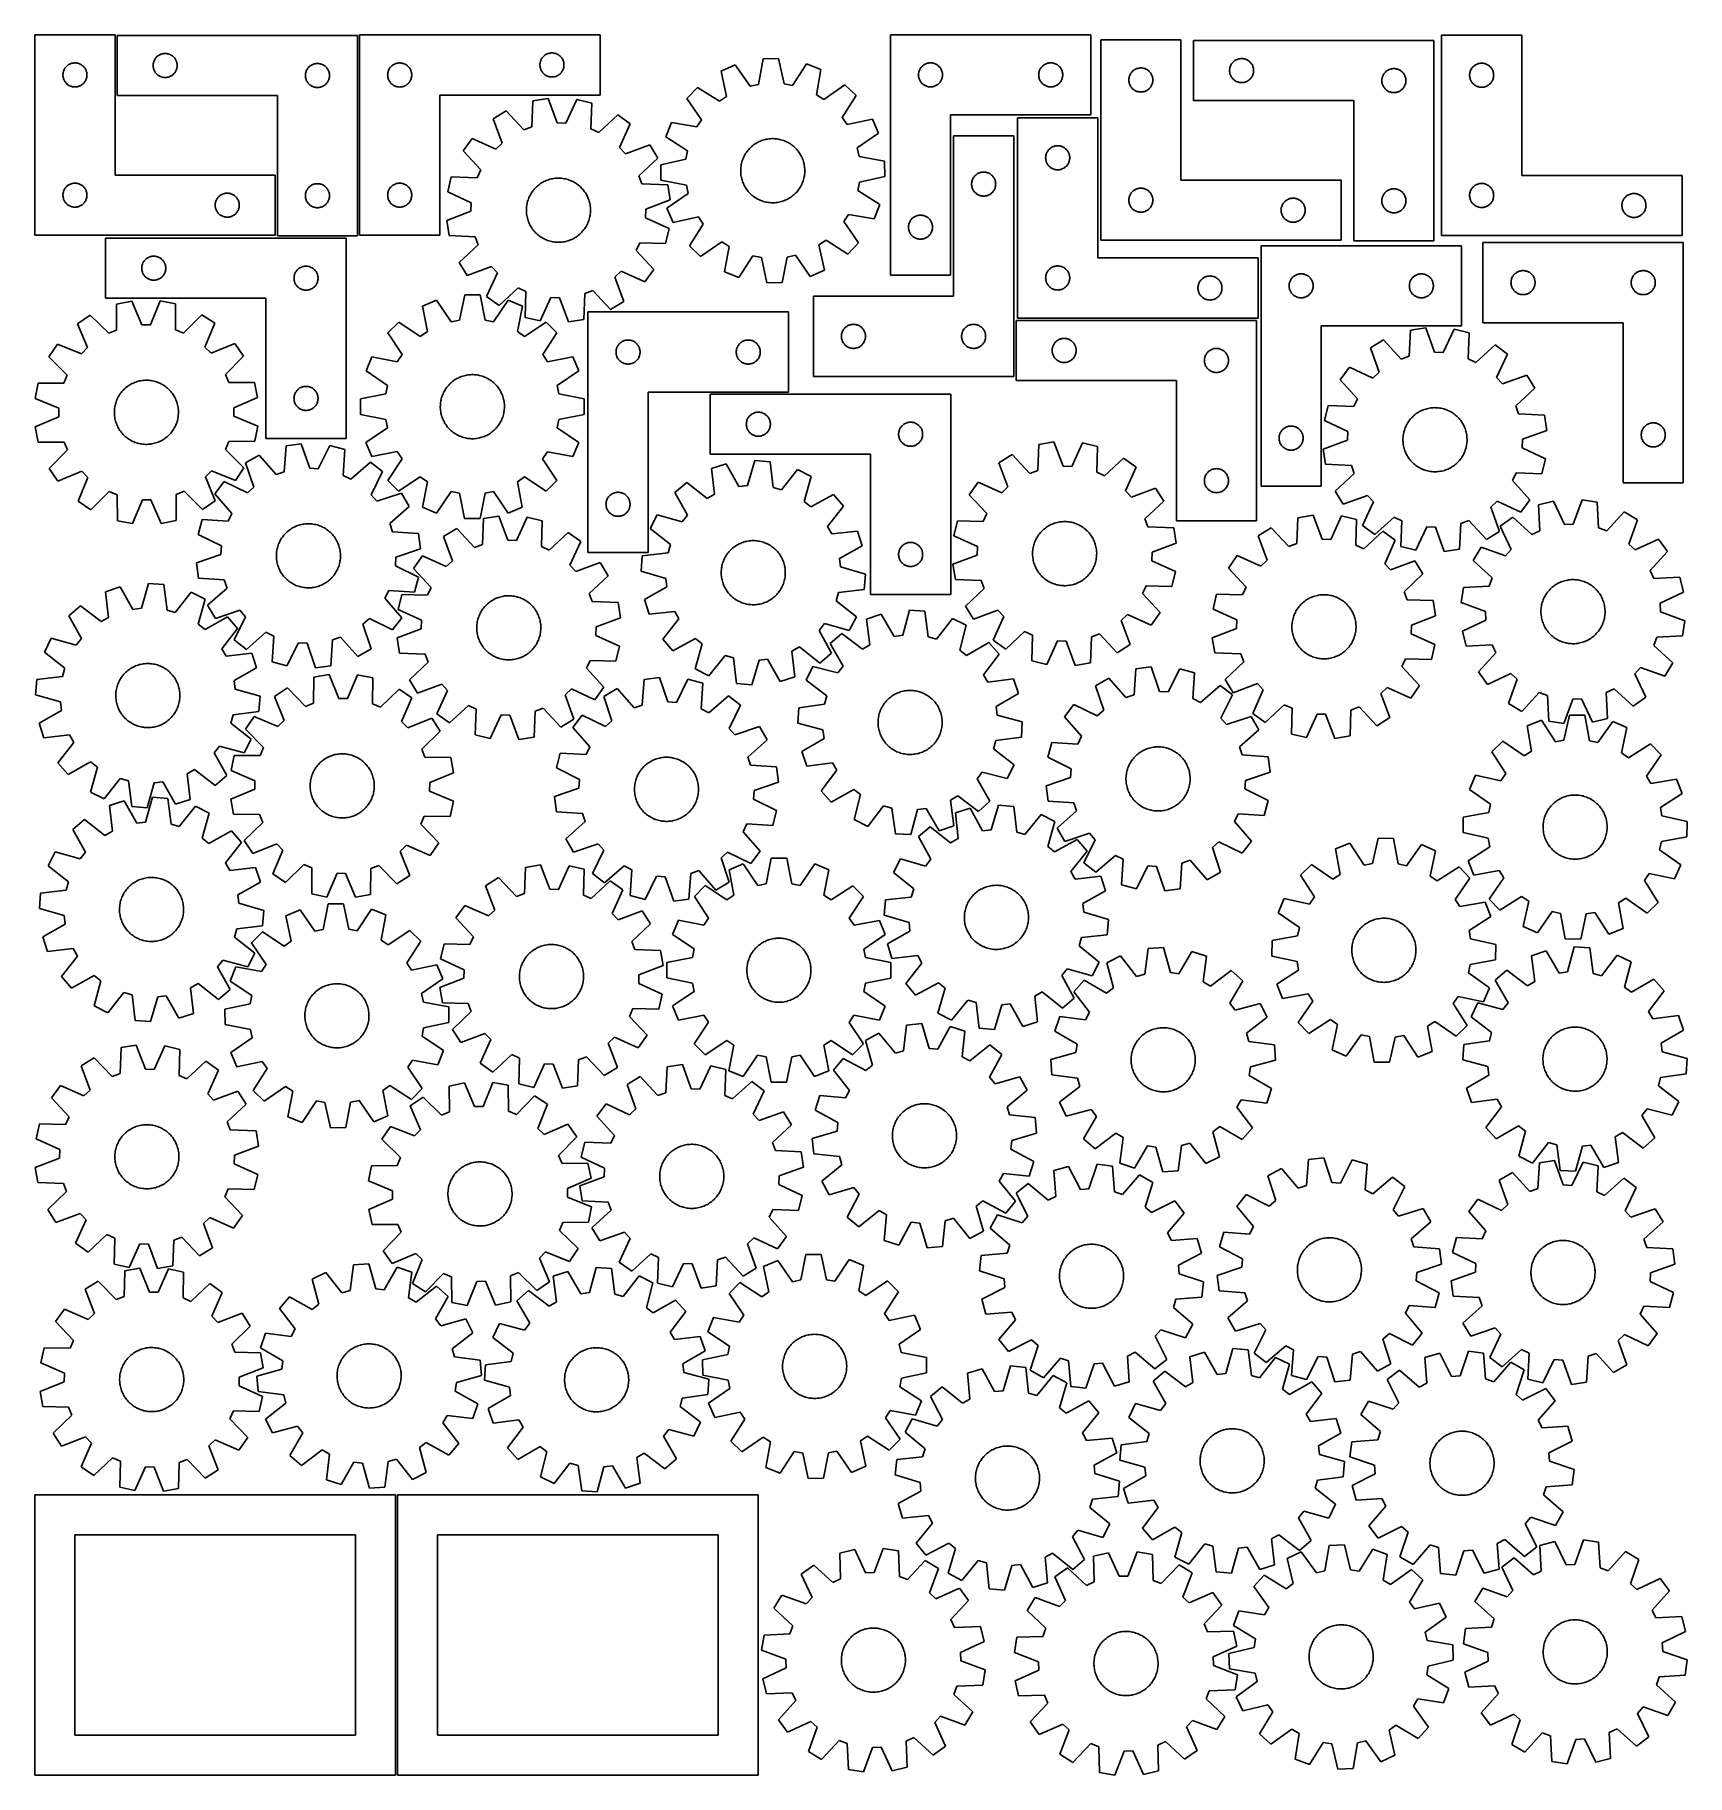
# Model space of a CAD drawing. Header units: millimetres. Extents: x 7 to 1243, y 7 to 1310.
import ezdxf

# ---------------------------------------------------------------- set-up
doc = ezdxf.new("R2010")
doc.units = ezdxf.units.MM
doc.layers.add('CUT', color=7, linetype='CONTINUOUS', true_color=0x000000)

msp = doc.modelspace()

# ---------------------------------------------------------------- linework, layer by layer
at = {"layer": 'CUT'}
for p, q in [((66.566253, 1309.493195), (6.566253, 1309.493195)), ((6.566253, 1309.493195), (6.566253, 1159.493195)), ((66.566253, 1204.493195), (66.566253, 1309.493195)), ((248.08749, 1309.077672), (68.08749, 1309.077672)), ((68.08749, 1309.077672), (68.08749, 1264.077672)), ((248.08749, 1159.077672), (248.08749, 1309.077672)), ((249.660062, 1309.465608), (429.660062, 1309.465608)), ((249.660062, 1159.465608), (249.660062, 1309.465608)), ((429.660062, 1309.465608), (429.660062, 1264.465608)), ((647.025475, 1309.542996), (647.025475, 1129.542996)), ((797.025475, 1309.542996), (647.025475, 1309.542996)), ((797.025475, 1249.542996), (797.025475, 1309.542996)), ((864.482604, 1305.711701), (804.482604, 1305.711701)), ((804.482604, 1305.711701), (804.482604, 1155.711701)), ((864.482604, 1200.711701), (864.482604, 1305.711701)), ((1053.924969, 1305.247349), (873.924969, 1305.247349)), ((873.924969, 1305.247349), (873.924969, 1260.247349)), ((1053.924969, 1155.247349), (1053.924969, 1305.247349)), ((1119.628287, 1309.278108), (1059.628287, 1309.278108)), ((1059.628287, 1309.278108), (1059.628287, 1159.278108)), ((1119.628287, 1204.278108), (1119.628287, 1309.278108)), ((95.565119, 1289.470627), (95.772574, 1290.021823)), ((95.772574, 1290.021823), (96.015635, 1290.55827)), ((96.015635, 1290.55827), (96.293261, 1291.077672)), ((96.293261, 1291.077672), (96.604263, 1291.577804)), ((96.604263, 1291.577804), (96.94731, 1292.056524)), ((96.94731, 1292.056524), (97.320932, 1292.511784)), ((97.320932, 1292.511784), (97.723529, 1292.941633)), ((97.723529, 1292.941633), (98.153378, 1293.34423)), ((98.153378, 1293.34423), (98.608637, 1293.717852)), ((98.608637, 1293.717852), (99.087358, 1294.060898)), ((99.087358, 1294.060898), (99.58749, 1294.3719)), ((99.58749, 1294.3719), (100.106892, 1294.649526)), ((100.106892, 1294.649526), (100.643339, 1294.892587)), ((100.643339, 1294.892587), (101.194535, 1295.100043)), ((101.194535, 1295.100043), (101.758118, 1295.271004)), ((101.758118, 1295.271004), (102.331677, 1295.404739)), ((102.331677, 1295.404739), (102.912754, 1295.500675)), ((102.912754, 1295.500675), (103.498862, 1295.558402)), ((103.498862, 1295.558402), (104.08749, 1295.577672)), ((104.08749, 1295.577672), (104.676118, 1295.558402)), ((104.676118, 1295.558402), (105.262226, 1295.500675)), ((105.262226, 1295.500675), (105.843303, 1295.404739)), ((105.843303, 1295.404739), (106.416861, 1295.271004)), ((106.416861, 1295.271004), (106.980445, 1295.100043)), ((106.980445, 1295.100043), (107.531641, 1294.892587)), ((107.531641, 1294.892587), (108.068088, 1294.649526)), ((108.068088, 1294.649526), (108.58749, 1294.3719)), ((108.58749, 1294.3719), (109.087622, 1294.060898)), ((109.087622, 1294.060898), (109.566343, 1293.717852)), ((109.566343, 1293.717852), (110.021602, 1293.34423)), ((110.021602, 1293.34423), (110.451451, 1292.941633)), ((110.451451, 1292.941633), (110.854048, 1292.511784)), ((110.854048, 1292.511784), (111.22767, 1292.056524)), ((111.22767, 1292.056524), (111.570716, 1291.577804)), ((111.570716, 1291.577804), (111.881719, 1291.077672)), ((111.881719, 1291.077672), (112.159345, 1290.55827)), ((112.159345, 1290.55827), (112.402406, 1290.021823)), ((112.402406, 1290.021823), (112.609861, 1289.470627)), ((385.345147, 1290.409758), (385.137691, 1289.858563)), ((385.588208, 1290.946206), (385.345147, 1290.409758)), ((385.865834, 1291.465608), (385.588208, 1290.946206)), ((386.176836, 1291.96574), (385.865834, 1291.465608)), ((386.519882, 1292.44446), (386.176836, 1291.96574)), ((386.893504, 1292.89972), (386.519882, 1292.44446)), ((387.296101, 1293.329569), (386.893504, 1292.89972)), ((387.72595, 1293.732166), (387.296101, 1293.329569)), ((388.18121, 1294.105788), (387.72595, 1293.732166)), ((388.65993, 1294.448834), (388.18121, 1294.105788)), ((389.160062, 1294.759836), (388.65993, 1294.448834)), ((389.679464, 1295.037462), (389.160062, 1294.759836)), ((390.215912, 1295.280523), (389.679464, 1295.037462)), ((390.767107, 1295.487979), (390.215912, 1295.280523)), ((391.330691, 1295.65894), (390.767107, 1295.487979)), ((391.90425, 1295.792675), (391.330691, 1295.65894)), ((392.485327, 1295.888611), (391.90425, 1295.792675)), ((393.071434, 1295.946338), (392.485327, 1295.888611)), ((393.660062, 1295.965608), (393.071434, 1295.946338)), ((394.248691, 1295.946338), (393.660062, 1295.965608)), ((394.834798, 1295.888611), (394.248691, 1295.946338)), ((395.415875, 1295.792675), (394.834798, 1295.888611)), ((395.989434, 1295.65894), (395.415875, 1295.792675)), ((396.553018, 1295.487979), (395.989434, 1295.65894)), ((397.104213, 1295.280523), (396.553018, 1295.487979)), ((397.640661, 1295.037462), (397.104213, 1295.280523)), ((398.160062, 1294.759836), (397.640661, 1295.037462)), ((398.660195, 1294.448834), (398.160062, 1294.759836)), ((399.138915, 1294.105788), (398.660195, 1294.448834)), ((399.594175, 1293.732166), (399.138915, 1294.105788)), ((400.024023, 1293.329569), (399.594175, 1293.732166)), ((400.426621, 1292.89972), (400.024023, 1293.329569)), ((400.800242, 1292.44446), (400.426621, 1292.89972)), ((401.143289, 1291.96574), (400.800242, 1292.44446)), ((401.454291, 1291.465608), (401.143289, 1291.96574)), ((401.731917, 1290.946206), (401.454291, 1291.465608)), ((401.974978, 1290.409758), (401.731917, 1290.946206)), ((402.182434, 1289.858563), (401.974978, 1290.409758)), ((551.739637, 1291.492993), (548.216451, 1272.439658)), ((563.274247, 1291.688541), (551.739637, 1291.492993)), ((567.441249, 1272.765578), (563.274247, 1291.688541)), ((904.446116, 1289.887529), (904.924836, 1290.230576)), ((904.924836, 1290.230576), (905.424969, 1290.541578)), ((905.424969, 1290.541578), (905.94437, 1290.819204)), ((905.94437, 1290.819204), (906.480818, 1291.062265)), ((906.480818, 1291.062265), (907.032013, 1291.269721)), ((907.032013, 1291.269721), (907.595597, 1291.440682)), ((907.595597, 1291.440682), (908.169156, 1291.574417)), ((908.169156, 1291.574417), (908.750233, 1291.670353)), ((908.750233, 1291.670353), (909.33634, 1291.72808)), ((909.33634, 1291.72808), (909.924969, 1291.747349)), ((909.924969, 1291.747349), (910.513597, 1291.72808)), ((910.513597, 1291.72808), (911.099704, 1291.670353)), ((911.099704, 1291.670353), (911.680781, 1291.574417)), ((911.680781, 1291.574417), (912.25434, 1291.440682)), ((912.25434, 1291.440682), (912.817924, 1291.269721)), ((912.817924, 1291.269721), (913.369119, 1291.062265)), ((913.369119, 1291.062265), (913.905567, 1290.819204)), ((913.905567, 1290.819204), (914.424969, 1290.541578)), ((914.424969, 1290.541578), (914.925101, 1290.230576)), ((914.925101, 1290.230576), (915.403821, 1289.887529)), ((27.566253, 1279.493195), (27.585522, 1280.081824)), ((27.585522, 1278.904567), (27.566253, 1279.493195)), ((27.585522, 1280.081824), (27.643249, 1280.667931)), ((27.643249, 1278.31846), (27.585522, 1278.904567)), ((27.643249, 1280.667931), (27.739185, 1281.249008)), ((27.739185, 1277.737383), (27.643249, 1278.31846)), ((27.739185, 1281.249008), (27.87292, 1281.822567)), ((27.87292, 1277.163824), (27.739185, 1277.737383)), ((27.87292, 1281.822567), (28.043882, 1282.386151)), ((28.043882, 1276.60024), (27.87292, 1277.163824)), ((28.043882, 1282.386151), (28.251337, 1282.937346)), ((28.251337, 1282.937346), (28.494398, 1283.473794)), ((28.494398, 1283.473794), (28.772024, 1283.993195)), ((28.772024, 1283.993195), (29.083026, 1284.493328)), ((29.083026, 1284.493328), (29.426073, 1284.972048)), ((29.426073, 1284.972048), (29.799694, 1285.427308)), ((29.799694, 1285.427308), (30.202292, 1285.857156)), ((30.202292, 1285.857156), (30.63214, 1286.259754)), ((30.63214, 1286.259754), (31.0874, 1286.633375)), ((31.0874, 1286.633375), (31.566121, 1286.976422)), ((31.566121, 1286.976422), (32.066253, 1287.287424)), ((32.066253, 1287.287424), (32.585655, 1287.56505)), ((32.585655, 1287.56505), (33.122102, 1287.808111)), ((33.122102, 1287.808111), (33.673298, 1288.015567)), ((33.673298, 1288.015567), (34.236881, 1288.186528)), ((34.236881, 1288.186528), (34.81044, 1288.320263)), ((34.81044, 1288.320263), (35.391517, 1288.416199)), ((35.391517, 1288.416199), (35.977625, 1288.473926)), ((35.977625, 1288.473926), (36.566253, 1288.493195)), ((36.566253, 1288.493195), (37.154881, 1288.473926)), ((37.154881, 1288.473926), (37.740988, 1288.416199)), ((37.740988, 1288.416199), (38.322066, 1288.320263)), ((38.322066, 1288.320263), (38.895624, 1288.186528)), ((38.895624, 1288.186528), (39.459208, 1288.015567)), ((39.459208, 1288.015567), (40.010404, 1287.808111)), ((40.010404, 1287.808111), (40.546851, 1287.56505)), ((40.546851, 1287.56505), (41.066253, 1287.287424)), ((41.066253, 1287.287424), (41.566385, 1286.976422)), ((41.566385, 1286.976422), (42.045106, 1286.633375)), ((42.045106, 1286.633375), (42.500365, 1286.259754)), ((42.500365, 1286.259754), (42.930214, 1285.857156)), ((42.930214, 1285.857156), (43.332811, 1285.427308)), ((43.332811, 1285.427308), (43.706433, 1284.972048)), ((43.706433, 1284.972048), (44.049479, 1284.493328)), ((44.049479, 1284.493328), (44.360481, 1283.993195)), ((44.360481, 1283.993195), (44.638107, 1283.473794)), ((44.638107, 1283.473794), (44.881169, 1282.937346)), ((44.881169, 1282.937346), (45.088624, 1282.386151)), ((45.088624, 1282.386151), (45.259585, 1281.822567)), ((45.259585, 1277.163824), (45.088624, 1276.60024)), ((45.259585, 1281.822567), (45.39332, 1281.249008)), ((45.39332, 1277.737383), (45.259585, 1277.163824)), ((45.39332, 1281.249008), (45.489256, 1280.667931)), ((45.489256, 1278.31846), (45.39332, 1277.737383)), ((45.489256, 1280.667931), (45.546983, 1280.081824)), ((45.546983, 1278.904567), (45.489256, 1278.31846)), ((45.546983, 1280.081824), (45.566253, 1279.493195)), ((45.566253, 1279.493195), (45.546983, 1278.904567)), ((95.08749, 1286.577672), (95.10676, 1287.1663)), ((95.10676, 1285.989043), (95.08749, 1286.577672)), ((95.10676, 1287.1663), (95.164486, 1287.752407)), ((95.164486, 1285.402936), (95.10676, 1285.989043)), ((95.164486, 1287.752407), (95.260422, 1288.333485)), ((95.260422, 1284.821859), (95.164486, 1285.402936)), ((95.260422, 1288.333485), (95.394157, 1288.907043)), ((95.394157, 1284.2483), (95.260422, 1284.821859)), ((95.394157, 1288.907043), (95.565119, 1289.470627)), ((95.565119, 1283.684716), (95.394157, 1284.2483)), ((95.772574, 1283.133521), (95.565119, 1283.684716)), ((96.015635, 1282.597073), (95.772574, 1283.133521)), ((96.293261, 1282.077672), (96.015635, 1282.597073)), ((96.604263, 1281.57754), (96.293261, 1282.077672)), ((96.94731, 1281.098819), (96.604263, 1281.57754)), ((97.320932, 1280.643559), (96.94731, 1281.098819)), ((97.723529, 1280.213711), (97.320932, 1280.643559)), ((98.153378, 1279.811113), (97.723529, 1280.213711)), ((98.608637, 1279.437492), (98.153378, 1279.811113)), ((99.087358, 1279.094445), (98.608637, 1279.437492)), ((99.58749, 1278.783443), (99.087358, 1279.094445)), ((100.106892, 1278.505817), (99.58749, 1278.783443)), ((100.643339, 1278.262756), (100.106892, 1278.505817)), ((101.194535, 1278.0553), (100.643339, 1278.262756)), ((101.758118, 1277.884339), (101.194535, 1278.0553)), ((102.331677, 1277.750604), (101.758118, 1277.884339)), ((102.912754, 1277.654668), (102.331677, 1277.750604)), ((103.498862, 1277.596941), (102.912754, 1277.654668)), ((104.08749, 1277.577672), (103.498862, 1277.596941)), ((104.676118, 1277.596941), (104.08749, 1277.577672)), ((105.262226, 1277.654668), (104.676118, 1277.596941)), ((105.843303, 1277.750604), (105.262226, 1277.654668)), ((106.416861, 1277.884339), (105.843303, 1277.750604)), ((106.980445, 1278.0553), (106.416861, 1277.884339)), ((107.531641, 1278.262756), (106.980445, 1278.0553)), ((108.068088, 1278.505817), (107.531641, 1278.262756)), ((108.58749, 1278.783443), (108.068088, 1278.505817)), ((109.087622, 1279.094445), (108.58749, 1278.783443)), ((109.566343, 1279.437492), (109.087622, 1279.094445)), ((110.021602, 1279.811113), (109.566343, 1279.437492)), ((110.451451, 1280.213711), (110.021602, 1279.811113)), ((110.854048, 1280.643559), (110.451451, 1280.213711)), ((111.22767, 1281.098819), (110.854048, 1280.643559)), ((111.570716, 1281.57754), (111.22767, 1281.098819)), ((111.881719, 1282.077672), (111.570716, 1281.57754)), ((112.159345, 1282.597073), (111.881719, 1282.077672)), ((112.402406, 1283.133521), (112.159345, 1282.597073)), ((112.609861, 1283.684716), (112.402406, 1283.133521)), ((112.609861, 1289.470627), (112.780822, 1288.907043)), ((112.780822, 1284.2483), (112.609861, 1283.684716)), ((112.780822, 1288.907043), (112.914557, 1288.333485)), ((112.914557, 1284.821859), (112.780822, 1284.2483)), ((112.914557, 1288.333485), (113.010494, 1287.752407)), ((113.010494, 1285.402936), (112.914557, 1284.821859)), ((113.010494, 1287.752407), (113.06822, 1287.1663)), ((113.06822, 1285.989043), (113.010494, 1285.402936)), ((113.06822, 1287.1663), (113.08749, 1286.577672)), ((113.08749, 1286.577672), (113.06822, 1285.989043)), ((209.08749, 1279.077672), (209.10676, 1279.6663)), ((209.10676, 1278.489043), (209.08749, 1279.077672)), ((209.10676, 1279.6663), (209.164486, 1280.252407)), ((209.164486, 1277.902936), (209.10676, 1278.489043)), ((209.164486, 1280.252407), (209.260422, 1280.833485)), ((209.260422, 1277.321859), (209.164486, 1277.902936)), ((209.260422, 1280.833485), (209.394157, 1281.407043)), ((209.394157, 1276.7483), (209.260422, 1277.321859)), ((209.394157, 1281.407043), (209.565119, 1281.970627)), ((209.565119, 1281.970627), (209.772574, 1282.521823)), ((209.772574, 1282.521823), (210.015635, 1283.05827)), ((210.015635, 1283.05827), (210.293261, 1283.577672)), ((210.293261, 1283.577672), (210.604263, 1284.077804)), ((210.604263, 1284.077804), (210.94731, 1284.556524)), ((210.94731, 1284.556524), (211.320932, 1285.011784)), ((211.320932, 1285.011784), (211.723529, 1285.441633)), ((211.723529, 1285.441633), (212.153378, 1285.84423)), ((212.153378, 1285.84423), (212.608637, 1286.217852)), ((212.608637, 1286.217852), (213.087358, 1286.560898)), ((213.087358, 1286.560898), (213.58749, 1286.8719)), ((213.58749, 1286.8719), (214.106892, 1287.149526)), ((214.106892, 1287.149526), (214.643339, 1287.392587)), ((214.643339, 1287.392587), (215.194535, 1287.600043)), ((215.194535, 1287.600043), (215.758118, 1287.771004)), ((215.758118, 1287.771004), (216.331677, 1287.904739)), ((216.331677, 1287.904739), (216.912754, 1288.000675)), ((216.912754, 1288.000675), (217.498862, 1288.058402)), ((217.498862, 1288.058402), (218.08749, 1288.077672)), ((218.08749, 1288.077672), (218.676118, 1288.058402)), ((218.676118, 1288.058402), (219.262226, 1288.000675)), ((219.262226, 1288.000675), (219.843303, 1287.904739)), ((219.843303, 1287.904739), (220.416861, 1287.771004)), ((220.416861, 1287.771004), (220.980445, 1287.600043)), ((220.980445, 1287.600043), (221.531641, 1287.392587)), ((221.531641, 1287.392587), (222.068088, 1287.149526)), ((222.068088, 1287.149526), (222.58749, 1286.8719)), ((222.58749, 1286.8719), (223.087622, 1286.560898)), ((223.087622, 1286.560898), (223.566343, 1286.217852)), ((223.566343, 1286.217852), (224.021602, 1285.84423)), ((224.021602, 1285.84423), (224.451451, 1285.441633)), ((224.451451, 1285.441633), (224.854048, 1285.011784)), ((224.854048, 1285.011784), (225.22767, 1284.556524)), ((225.22767, 1284.556524), (225.570716, 1284.077804)), ((225.570716, 1284.077804), (225.881719, 1283.577672)), ((225.881719, 1283.577672), (226.159345, 1283.05827)), ((226.159345, 1283.05827), (226.402406, 1282.521823)), ((226.402406, 1282.521823), (226.609861, 1281.970627)), ((226.609861, 1281.970627), (226.780822, 1281.407043)), ((226.780822, 1281.407043), (226.914557, 1280.833485)), ((226.914557, 1277.321859), (226.780822, 1276.7483)), ((226.914557, 1280.833485), (227.010494, 1280.252407)), ((227.010494, 1277.902936), (226.914557, 1277.321859)), ((227.010494, 1280.252407), (227.06822, 1279.6663)), ((227.06822, 1278.489043), (227.010494, 1277.902936)), ((227.06822, 1279.6663), (227.08749, 1279.077672)), ((227.08749, 1279.077672), (227.06822, 1278.489043)), ((270.679332, 1280.054236), (270.660062, 1279.465608)), ((270.660062, 1279.465608), (270.679332, 1278.876979)), ((270.737059, 1280.640343), (270.679332, 1280.054236)), ((270.679332, 1278.876979), (270.737059, 1278.290872)), ((270.832995, 1281.22142), (270.737059, 1280.640343)), ((270.737059, 1278.290872), (270.832995, 1277.709795)), ((270.96673, 1281.794979), (270.832995, 1281.22142)), ((270.832995, 1277.709795), (270.96673, 1277.136236)), ((271.137691, 1282.358563), (270.96673, 1281.794979)), ((270.96673, 1277.136236), (271.137691, 1276.572652)), ((271.345147, 1282.909758), (271.137691, 1282.358563)), ((271.588208, 1283.446206), (271.345147, 1282.909758)), ((271.865834, 1283.965608), (271.588208, 1283.446206)), ((272.176836, 1284.46574), (271.865834, 1283.965608)), ((272.519882, 1284.94446), (272.176836, 1284.46574)), ((272.893504, 1285.39972), (272.519882, 1284.94446)), ((273.296101, 1285.829569), (272.893504, 1285.39972)), ((273.72595, 1286.232166), (273.296101, 1285.829569)), ((274.18121, 1286.605788), (273.72595, 1286.232166)), ((274.65993, 1286.948834), (274.18121, 1286.605788)), ((275.160062, 1287.259836), (274.65993, 1286.948834)), ((275.679464, 1287.537462), (275.160062, 1287.259836)), ((276.215912, 1287.780523), (275.679464, 1287.537462)), ((276.767107, 1287.987979), (276.215912, 1287.780523)), ((277.330691, 1288.15894), (276.767107, 1287.987979)), ((277.90425, 1288.292675), (277.330691, 1288.15894)), ((278.485327, 1288.388611), (277.90425, 1288.292675)), ((279.071434, 1288.446338), (278.485327, 1288.388611)), ((279.660062, 1288.465608), (279.071434, 1288.446338)), ((280.248691, 1288.446338), (279.660062, 1288.465608)), ((280.834798, 1288.388611), (280.248691, 1288.446338)), ((281.415875, 1288.292675), (280.834798, 1288.388611)), ((281.989434, 1288.15894), (281.415875, 1288.292675)), ((282.553018, 1287.987979), (281.989434, 1288.15894)), ((283.104213, 1287.780523), (282.553018, 1287.987979)), ((283.640661, 1287.537462), (283.104213, 1287.780523)), ((284.160062, 1287.259836), (283.640661, 1287.537462)), ((284.660195, 1286.948834), (284.160062, 1287.259836)), ((285.138915, 1286.605788), (284.660195, 1286.948834)), ((285.594175, 1286.232166), (285.138915, 1286.605788)), ((286.024023, 1285.829569), (285.594175, 1286.232166)), ((286.426621, 1285.39972), (286.024023, 1285.829569)), ((286.800242, 1284.94446), (286.426621, 1285.39972)), ((287.143289, 1284.46574), (286.800242, 1284.94446)), ((287.454291, 1283.965608), (287.143289, 1284.46574)), ((287.731917, 1283.446206), (287.454291, 1283.965608)), ((287.974978, 1282.909758), (287.731917, 1283.446206)), ((288.182434, 1282.358563), (287.974978, 1282.909758)), ((288.353395, 1281.794979), (288.182434, 1282.358563)), ((288.182434, 1276.572652), (288.353395, 1277.136236)), ((288.48713, 1281.22142), (288.353395, 1281.794979)), ((288.353395, 1277.136236), (288.48713, 1277.709795)), ((288.583066, 1280.640343), (288.48713, 1281.22142)), ((288.48713, 1277.709795), (288.583066, 1278.290872)), ((288.640793, 1280.054236), (288.583066, 1280.640343)), ((288.583066, 1278.290872), (288.640793, 1278.876979)), ((288.660062, 1279.465608), (288.640793, 1280.054236)), ((288.640793, 1278.876979), (288.660062, 1279.465608)), ((384.679332, 1287.554236), (384.660062, 1286.965608)), ((384.660062, 1286.965608), (384.679332, 1286.376979)), ((384.737059, 1288.140343), (384.679332, 1287.554236)), ((384.679332, 1286.376979), (384.737059, 1285.790872)), ((384.832995, 1288.72142), (384.737059, 1288.140343)), ((384.737059, 1285.790872), (384.832995, 1285.209795)), ((384.96673, 1289.294979), (384.832995, 1288.72142)), ((384.832995, 1285.209795), (384.96673, 1284.636236)), ((385.137691, 1289.858563), (384.96673, 1289.294979)), ((384.96673, 1284.636236), (385.137691, 1284.072652)), ((385.137691, 1284.072652), (385.345147, 1283.521457)), ((385.345147, 1283.521457), (385.588208, 1282.985009)), ((385.588208, 1282.985009), (385.865834, 1282.465608)), ((385.865834, 1282.465608), (386.176836, 1281.965475)), ((386.176836, 1281.965475), (386.519882, 1281.486755)), ((386.519882, 1281.486755), (386.893504, 1281.031495)), ((386.893504, 1281.031495), (387.296101, 1280.601646)), ((387.296101, 1280.601646), (387.72595, 1280.199049)), ((387.72595, 1280.199049), (388.18121, 1279.825427)), ((388.18121, 1279.825427), (388.65993, 1279.482381)), ((388.65993, 1279.482381), (389.160062, 1279.171379)), ((389.160062, 1279.171379), (389.679464, 1278.893753)), ((389.679464, 1278.893753), (390.215912, 1278.650692)), ((390.215912, 1278.650692), (390.767107, 1278.443236)), ((390.767107, 1278.443236), (391.330691, 1278.272275)), ((391.330691, 1278.272275), (391.90425, 1278.13854)), ((391.90425, 1278.13854), (392.485327, 1278.042604)), ((392.485327, 1278.042604), (393.071434, 1277.984877)), ((393.071434, 1277.984877), (393.660062, 1277.965608)), ((393.660062, 1277.965608), (394.248691, 1277.984877)), ((394.248691, 1277.984877), (394.834798, 1278.042604)), ((394.834798, 1278.042604), (395.415875, 1278.13854)), ((395.415875, 1278.13854), (395.989434, 1278.272275)), ((395.989434, 1278.272275), (396.553018, 1278.443236)), ((396.553018, 1278.443236), (397.104213, 1278.650692)), ((397.104213, 1278.650692), (397.640661, 1278.893753)), ((397.640661, 1278.893753), (398.160062, 1279.171379)), ((398.160062, 1279.171379), (398.660195, 1279.482381)), ((398.660195, 1279.482381), (399.138915, 1279.825427)), ((399.138915, 1279.825427), (399.594175, 1280.199049)), ((399.594175, 1280.199049), (400.024023, 1280.601646)), ((400.024023, 1280.601646), (400.426621, 1281.031495)), ((400.426621, 1281.031495), (400.800242, 1281.486755)), ((400.800242, 1281.486755), (401.143289, 1281.965475)), ((401.143289, 1281.965475), (401.454291, 1282.465608)), ((401.454291, 1282.465608), (401.731917, 1282.985009)), ((401.731917, 1282.985009), (401.974978, 1283.521457)), ((401.974978, 1283.521457), (402.182434, 1284.072652)), ((402.353395, 1289.294979), (402.182434, 1289.858563)), ((402.182434, 1284.072652), (402.353395, 1284.636236)), ((402.48713, 1288.72142), (402.353395, 1289.294979)), ((402.353395, 1284.636236), (402.48713, 1285.209795)), ((402.583066, 1288.140343), (402.48713, 1288.72142)), ((402.48713, 1285.209795), (402.583066, 1285.790872)), ((402.640793, 1287.554236), (402.583066, 1288.140343)), ((402.583066, 1285.790872), (402.640793, 1286.376979)), ((402.660062, 1286.965608), (402.640793, 1287.554236)), ((402.640793, 1286.376979), (402.660062, 1286.965608)), ((530.841026, 1286.966441), (520.259269, 1282.371674)), ((520.259269, 1282.371674), (524.295665, 1263.420423)), ((541.932339, 1271.078546), (530.841026, 1286.966441)), ((584.314283, 1287.872978), (573.767887, 1271.618257)), ((595.045705, 1283.639536), (584.314283, 1287.872978)), ((591.654009, 1264.562355), (595.045705, 1283.639536)), ((668.025475, 1279.542996), (668.044745, 1280.131624)), ((668.044745, 1278.954368), (668.025475, 1279.542996)), ((668.044745, 1280.131624), (668.102471, 1280.717732)), ((668.102471, 1278.36826), (668.044745, 1278.954368)), ((668.102471, 1280.717732), (668.198407, 1281.298809)), ((668.198407, 1277.787183), (668.102471, 1278.36826)), ((668.198407, 1281.298809), (668.332143, 1281.872367)), ((668.332143, 1277.213625), (668.198407, 1277.787183)), ((668.332143, 1281.872367), (668.503104, 1282.435951)), ((668.503104, 1276.650041), (668.332143, 1277.213625)), ((668.503104, 1282.435951), (668.710559, 1282.987147)), ((668.710559, 1282.987147), (668.95362, 1283.523594)), ((668.95362, 1283.523594), (669.231246, 1284.042996)), ((669.231246, 1284.042996), (669.542248, 1284.543128)), ((669.542248, 1284.543128), (669.885295, 1285.021849)), ((669.885295, 1285.021849), (670.258917, 1285.477108)), ((670.258917, 1285.477108), (670.661514, 1285.906957)), ((670.661514, 1285.906957), (671.091363, 1286.309554)), ((671.091363, 1286.309554), (671.546622, 1286.683176)), ((671.546622, 1286.683176), (672.025343, 1287.026223)), ((672.025343, 1287.026223), (672.525475, 1287.337225)), ((672.525475, 1287.337225), (673.044877, 1287.614851)), ((673.044877, 1287.614851), (673.581324, 1287.857912)), ((673.581324, 1287.857912), (674.13252, 1288.065367)), ((674.13252, 1288.065367), (674.696104, 1288.236328)), ((674.696104, 1288.236328), (675.269662, 1288.370064)), ((675.269662, 1288.370064), (675.850739, 1288.466)), ((675.850739, 1288.466), (676.436847, 1288.523726)), ((676.436847, 1288.523726), (677.025475, 1288.542996)), ((677.025475, 1288.542996), (677.614103, 1288.523726)), ((677.614103, 1288.523726), (678.200211, 1288.466)), ((678.200211, 1288.466), (678.781288, 1288.370064)), ((678.781288, 1288.370064), (679.354846, 1288.236328)), ((679.354846, 1288.236328), (679.91843, 1288.065367)), ((679.91843, 1288.065367), (680.469626, 1287.857912)), ((680.469626, 1287.857912), (681.006073, 1287.614851)), ((681.006073, 1287.614851), (681.525475, 1287.337225)), ((681.525475, 1287.337225), (682.025607, 1287.026223)), ((682.025607, 1287.026223), (682.504328, 1286.683176)), ((682.504328, 1286.683176), (682.959587, 1286.309554)), ((682.959587, 1286.309554), (683.389436, 1285.906957)), ((683.389436, 1285.906957), (683.792033, 1285.477108)), ((683.792033, 1285.477108), (684.165655, 1285.021849)), ((684.165655, 1285.021849), (684.508702, 1284.543128)), ((684.508702, 1284.543128), (684.819704, 1284.042996)), ((684.819704, 1284.042996), (685.09733, 1283.523594)), ((685.09733, 1283.523594), (685.340391, 1282.987147)), ((685.340391, 1282.987147), (685.547846, 1282.435951)), ((685.547846, 1282.435951), (685.718807, 1281.872367)), ((685.718807, 1277.213625), (685.547846, 1276.650041)), ((685.718807, 1281.872367), (685.852543, 1281.298809)), ((685.852543, 1277.787183), (685.718807, 1277.213625)), ((685.852543, 1281.298809), (685.948479, 1280.717732)), ((685.948479, 1278.36826), (685.852543, 1277.787183)), ((685.948479, 1280.717732), (686.006205, 1280.131624)), ((686.006205, 1278.954368), (685.948479, 1278.36826)), ((686.006205, 1280.131624), (686.025475, 1279.542996)), ((686.025475, 1279.542996), (686.006205, 1278.954368)), ((758.025475, 1279.542996), (758.044745, 1280.131624)), ((758.044745, 1278.954368), (758.025475, 1279.542996)), ((758.044745, 1280.131624), (758.102471, 1280.717732)), ((758.102471, 1278.36826), (758.044745, 1278.954368)), ((758.102471, 1280.717732), (758.198407, 1281.298809)), ((758.198407, 1277.787183), (758.102471, 1278.36826)), ((758.198407, 1281.298809), (758.332143, 1281.872367)), ((758.332143, 1277.213625), (758.198407, 1277.787183)), ((758.332143, 1281.872367), (758.503104, 1282.435951)), ((758.503104, 1276.650041), (758.332143, 1277.213625)), ((758.503104, 1282.435951), (758.710559, 1282.987147)), ((758.710559, 1282.987147), (758.95362, 1283.523594)), ((758.95362, 1283.523594), (759.231246, 1284.042996)), ((759.231246, 1284.042996), (759.542248, 1284.543128)), ((759.542248, 1284.543128), (759.885295, 1285.021849)), ((759.885295, 1285.021849), (760.258917, 1285.477108)), ((760.258917, 1285.477108), (760.661514, 1285.906957)), ((760.661514, 1285.906957), (761.091363, 1286.309554)), ((761.091363, 1286.309554), (761.546622, 1286.683176)), ((761.546622, 1286.683176), (762.025343, 1287.026223)), ((762.025343, 1287.026223), (762.525475, 1287.337225)), ((762.525475, 1287.337225), (763.044877, 1287.614851)), ((763.044877, 1287.614851), (763.581324, 1287.857912)), ((763.581324, 1287.857912), (764.13252, 1288.065367)), ((764.13252, 1288.065367), (764.696104, 1288.236328)), ((764.696104, 1288.236328), (765.269662, 1288.370064)), ((765.269662, 1288.370064), (765.850739, 1288.466)), ((765.850739, 1288.466), (766.436847, 1288.523726)), ((766.436847, 1288.523726), (767.025475, 1288.542996)), ((767.025475, 1288.542996), (767.614103, 1288.523726)), ((767.614103, 1288.523726), (768.200211, 1288.466)), ((768.200211, 1288.466), (768.781288, 1288.370064)), ((768.781288, 1288.370064), (769.354846, 1288.236328)), ((769.354846, 1288.236328), (769.91843, 1288.065367)), ((769.91843, 1288.065367), (770.469626, 1287.857912)), ((770.469626, 1287.857912), (771.006073, 1287.614851)), ((771.006073, 1287.614851), (771.525475, 1287.337225)), ((771.525475, 1287.337225), (772.025607, 1287.026223)), ((772.025607, 1287.026223), (772.504328, 1286.683176)), ((772.504328, 1286.683176), (772.959587, 1286.309554)), ((772.959587, 1286.309554), (773.389436, 1285.906957)), ((773.389436, 1285.906957), (773.792033, 1285.477108)), ((773.792033, 1285.477108), (774.165655, 1285.021849)), ((774.165655, 1285.021849), (774.508702, 1284.543128)), ((774.508702, 1284.543128), (774.819704, 1284.042996)), ((774.819704, 1284.042996), (775.09733, 1283.523594)), ((775.09733, 1283.523594), (775.340391, 1282.987147)), ((775.340391, 1282.987147), (775.547846, 1282.435951)), ((775.547846, 1282.435951), (775.718807, 1281.872367)), ((775.718807, 1277.213625), (775.547846, 1276.650041)), ((775.718807, 1281.872367), (775.852543, 1281.298809)), ((775.852543, 1277.787183), (775.718807, 1277.213625)), ((775.852543, 1281.298809), (775.948479, 1280.717732)), ((775.948479, 1278.36826), (775.852543, 1277.787183)), ((775.948479, 1280.717732), (776.006205, 1280.131624)), ((776.006205, 1278.954368), (775.948479, 1278.36826)), ((776.006205, 1280.131624), (776.025475, 1279.542996)), ((776.025475, 1279.542996), (776.006205, 1278.954368)), ((825.5596, 1276.886437), (825.655537, 1277.467514)), ((825.655537, 1277.467514), (825.789272, 1278.041073)), ((825.789272, 1278.041073), (825.960233, 1278.604656)), ((825.960233, 1278.604656), (826.167688, 1279.155852)), ((826.167688, 1279.155852), (826.410749, 1279.692299)), ((826.410749, 1279.692299), (826.688375, 1280.211701)), ((826.688375, 1280.211701), (826.999378, 1280.711833)), ((826.999378, 1280.711833), (827.342424, 1281.190554)), ((827.342424, 1281.190554), (827.716046, 1281.645814)), ((827.716046, 1281.645814), (828.118643, 1282.075662)), ((828.118643, 1282.075662), (828.548492, 1282.47826)), ((828.548492, 1282.47826), (829.003751, 1282.851881)), ((829.003751, 1282.851881), (829.482472, 1283.194928)), ((829.482472, 1283.194928), (829.982604, 1283.50593)), ((829.982604, 1283.50593), (830.502006, 1283.783556)), ((830.502006, 1283.783556), (831.038453, 1284.026617)), ((831.038453, 1284.026617), (831.589649, 1284.234072)), ((831.589649, 1284.234072), (832.153233, 1284.405034)), ((832.153233, 1284.405034), (832.726791, 1284.538769)), ((832.726791, 1284.538769), (833.307868, 1284.634705)), ((833.307868, 1284.634705), (833.893976, 1284.692432)), ((833.893976, 1284.692432), (834.482604, 1284.711701)), ((834.482604, 1284.711701), (835.071232, 1284.692432)), ((835.071232, 1284.692432), (835.65734, 1284.634705)), ((835.65734, 1284.634705), (836.238417, 1284.538769)), ((836.238417, 1284.538769), (836.811975, 1284.405034)), ((836.811975, 1284.405034), (837.375559, 1284.234072)), ((837.375559, 1284.234072), (837.926755, 1284.026617)), ((837.926755, 1284.026617), (838.463202, 1283.783556)), ((838.463202, 1283.783556), (838.982604, 1283.50593)), ((838.982604, 1283.50593), (839.482736, 1283.194928)), ((839.482736, 1283.194928), (839.961457, 1282.851881)), ((839.961457, 1282.851881), (840.416716, 1282.47826)), ((840.416716, 1282.47826), (840.846565, 1282.075662)), ((840.846565, 1282.075662), (841.249162, 1281.645814)), ((841.249162, 1281.645814), (841.622784, 1281.190554)), ((841.622784, 1281.190554), (841.965831, 1280.711833)), ((841.965831, 1280.711833), (842.276833, 1280.211701)), ((842.276833, 1280.211701), (842.554459, 1279.692299)), ((842.554459, 1279.692299), (842.79752, 1279.155852)), ((842.79752, 1279.155852), (843.004975, 1278.604656)), ((843.004975, 1278.604656), (843.175936, 1278.041073)), ((843.175936, 1278.041073), (843.309672, 1277.467514)), ((843.309672, 1277.467514), (843.405608, 1276.886437)), ((900.924969, 1282.747349), (900.944238, 1283.335978)), ((900.944238, 1282.158721), (900.924969, 1282.747349)), ((900.944238, 1283.335978), (901.001965, 1283.922085)), ((901.001965, 1281.572614), (900.944238, 1282.158721)), ((901.001965, 1283.922085), (901.097901, 1284.503162)), ((901.097901, 1280.991536), (901.001965, 1281.572614)), ((901.097901, 1284.503162), (901.231636, 1285.076721)), ((901.231636, 1280.417978), (901.097901, 1280.991536)), ((901.231636, 1285.076721), (901.402597, 1285.640305)), ((901.402597, 1279.854394), (901.231636, 1280.417978)), ((901.402597, 1285.640305), (901.610053, 1286.1915)), ((901.610053, 1279.303198), (901.402597, 1279.854394)), ((901.610053, 1286.1915), (901.853114, 1286.727948)), ((901.853114, 1278.766751), (901.610053, 1279.303198)), ((901.853114, 1286.727948), (902.13074, 1287.247349)), ((902.13074, 1278.247349), (901.853114, 1278.766751)), ((902.13074, 1287.247349), (902.441742, 1287.747481)), ((902.441742, 1277.747217), (902.13074, 1278.247349)), ((902.441742, 1287.747481), (902.784788, 1288.226202)), ((902.784788, 1277.268496), (902.441742, 1277.747217)), ((902.784788, 1288.226202), (903.15841, 1288.681462)), ((903.15841, 1276.813237), (902.784788, 1277.268496)), ((903.15841, 1288.681462), (903.561007, 1289.11131)), ((903.561007, 1289.11131), (903.990856, 1289.513908)), ((903.990856, 1289.513908), (904.446116, 1289.887529)), ((915.403821, 1289.887529), (915.859081, 1289.513908)), ((915.859081, 1289.513908), (916.28893, 1289.11131)), ((916.28893, 1289.11131), (916.691527, 1288.681462)), ((916.691527, 1288.681462), (917.065149, 1288.226202)), ((917.065149, 1277.268496), (916.691527, 1276.813237)), ((917.065149, 1288.226202), (917.408195, 1287.747481)), ((917.408195, 1277.747217), (917.065149, 1277.268496)), ((917.408195, 1287.747481), (917.719197, 1287.247349)), ((917.719197, 1278.247349), (917.408195, 1277.747217)), ((917.719197, 1287.247349), (917.996823, 1286.727948)), ((917.996823, 1278.766751), (917.719197, 1278.247349)), ((917.996823, 1286.727948), (918.239884, 1286.1915)), ((918.239884, 1279.303198), (917.996823, 1278.766751)), ((918.239884, 1286.1915), (918.44734, 1285.640305)), ((918.44734, 1279.854394), (918.239884, 1279.303198)), ((918.44734, 1285.640305), (918.618301, 1285.076721)), ((918.618301, 1280.417978), (918.44734, 1279.854394)), ((918.618301, 1285.076721), (918.752036, 1284.503162)), ((918.752036, 1280.991536), (918.618301, 1280.417978)), ((918.752036, 1284.503162), (918.847972, 1283.922085)), ((918.847972, 1281.572614), (918.752036, 1280.991536)), ((918.847972, 1283.922085), (918.905699, 1283.335978)), ((918.905699, 1282.158721), (918.847972, 1281.572614)), ((918.905699, 1283.335978), (918.924969, 1282.747349)), ((918.924969, 1282.747349), (918.905699, 1282.158721)), ((1015.001965, 1276.422085), (1015.097901, 1277.003162)), ((1015.097901, 1277.003162), (1015.231636, 1277.576721)), ((1015.231636, 1277.576721), (1015.402597, 1278.140305)), ((1015.402597, 1278.140305), (1015.610053, 1278.6915)), ((1015.610053, 1278.6915), (1015.853114, 1279.227948)), ((1015.853114, 1279.227948), (1016.13074, 1279.747349)), ((1016.13074, 1279.747349), (1016.441742, 1280.247481)), ((1016.441742, 1280.247481), (1016.784788, 1280.726202)), ((1016.784788, 1280.726202), (1017.15841, 1281.181462)), ((1017.15841, 1281.181462), (1017.561007, 1281.61131)), ((1017.561007, 1281.61131), (1017.990856, 1282.013908)), ((1017.990856, 1282.013908), (1018.446116, 1282.387529)), ((1018.446116, 1282.387529), (1018.924836, 1282.730576)), ((1018.924836, 1282.730576), (1019.424969, 1283.041578)), ((1019.424969, 1283.041578), (1019.94437, 1283.319204)), ((1019.94437, 1283.319204), (1020.480818, 1283.562265)), ((1020.480818, 1283.562265), (1021.032013, 1283.769721)), ((1021.032013, 1283.769721), (1021.595597, 1283.940682)), ((1021.595597, 1283.940682), (1022.169156, 1284.074417)), ((1022.169156, 1284.074417), (1022.750233, 1284.170353)), ((1022.750233, 1284.170353), (1023.33634, 1284.22808)), ((1023.33634, 1284.22808), (1023.924969, 1284.247349)), ((1023.924969, 1284.247349), (1024.513597, 1284.22808)), ((1024.513597, 1284.22808), (1025.099704, 1284.170353)), ((1025.099704, 1284.170353), (1025.680781, 1284.074417)), ((1025.680781, 1284.074417), (1026.25434, 1283.940682)), ((1026.25434, 1283.940682), (1026.817924, 1283.769721)), ((1026.817924, 1283.769721), (1027.369119, 1283.562265)), ((1027.369119, 1283.562265), (1027.905567, 1283.319204)), ((1027.905567, 1283.319204), (1028.424969, 1283.041578)), ((1028.424969, 1283.041578), (1028.925101, 1282.730576)), ((1028.925101, 1282.730576), (1029.403821, 1282.387529)), ((1029.403821, 1282.387529), (1029.859081, 1282.013908)), ((1029.859081, 1282.013908), (1030.28893, 1281.61131)), ((1030.28893, 1281.61131), (1030.691527, 1281.181462)), ((1030.691527, 1281.181462), (1031.065149, 1280.726202)), ((1031.065149, 1280.726202), (1031.408195, 1280.247481)), ((1031.408195, 1280.247481), (1031.719197, 1279.747349)), ((1031.719197, 1279.747349), (1031.996823, 1279.227948)), ((1031.996823, 1279.227948), (1032.239884, 1278.6915)), ((1032.239884, 1278.6915), (1032.44734, 1278.140305)), ((1032.44734, 1278.140305), (1032.618301, 1277.576721)), ((1032.618301, 1277.576721), (1032.752036, 1277.003162)), ((1032.752036, 1277.003162), (1032.847972, 1276.422085)), ((1080.628287, 1279.278108), (1080.647557, 1279.866736)), ((1080.647557, 1278.689479), (1080.628287, 1279.278108)), ((1080.647557, 1279.866736), (1080.705284, 1280.452843)), ((1080.705284, 1278.103372), (1080.647557, 1278.689479)), ((1080.705284, 1280.452843), (1080.80122, 1281.03392)), ((1080.80122, 1277.522295), (1080.705284, 1278.103372)), ((1080.80122, 1281.03392), (1080.934955, 1281.607479)), ((1080.934955, 1276.948736), (1080.80122, 1277.522295)), ((1080.934955, 1281.607479), (1081.105916, 1282.171063)), ((1081.105916, 1282.171063), (1081.313372, 1282.722258)), ((1081.313372, 1282.722258), (1081.556433, 1283.258706)), ((1081.556433, 1283.258706), (1081.834059, 1283.778108)), ((1081.834059, 1283.778108), (1082.145061, 1284.27824)), ((1082.145061, 1284.27824), (1082.488107, 1284.75696)), ((1082.488107, 1284.75696), (1082.861729, 1285.21222)), ((1082.861729, 1285.21222), (1083.264326, 1285.642069)), ((1083.264326, 1285.642069), (1083.694175, 1286.044666)), ((1083.694175, 1286.044666), (1084.149434, 1286.418288)), ((1084.149434, 1286.418288), (1084.628155, 1286.761334)), ((1084.628155, 1286.761334), (1085.128287, 1287.072336)), ((1085.128287, 1287.072336), (1085.647689, 1287.349962)), ((1085.647689, 1287.349962), (1086.184136, 1287.593023)), ((1086.184136, 1287.593023), (1086.735332, 1287.800479)), ((1086.735332, 1287.800479), (1087.298916, 1287.97144)), ((1087.298916, 1287.97144), (1087.872474, 1288.105175)), ((1087.872474, 1288.105175), (1088.453552, 1288.201111)), ((1088.453552, 1288.201111), (1089.039659, 1288.258838)), ((1089.039659, 1288.258838), (1089.628287, 1288.278108)), ((1089.628287, 1288.278108), (1090.216915, 1288.258838)), ((1090.216915, 1288.258838), (1090.803023, 1288.201111)), ((1090.803023, 1288.201111), (1091.3841, 1288.105175)), ((1091.3841, 1288.105175), (1091.957659, 1287.97144)), ((1091.957659, 1287.97144), (1092.521243, 1287.800479)), ((1092.521243, 1287.800479), (1093.072438, 1287.593023)), ((1093.072438, 1287.593023), (1093.608886, 1287.349962)), ((1093.608886, 1287.349962), (1094.128287, 1287.072336)), ((1094.128287, 1287.072336), (1094.628419, 1286.761334)), ((1094.628419, 1286.761334), (1095.10714, 1286.418288)), ((1095.10714, 1286.418288), (1095.5624, 1286.044666)), ((1095.5624, 1286.044666), (1095.992248, 1285.642069)), ((1095.992248, 1285.642069), (1096.394846, 1285.21222)), ((1096.394846, 1285.21222), (1096.768467, 1284.75696)), ((1096.768467, 1284.75696), (1097.111514, 1284.27824)), ((1097.111514, 1284.27824), (1097.422516, 1283.778108)), ((1097.422516, 1283.778108), (1097.700142, 1283.258706)), ((1097.700142, 1283.258706), (1097.943203, 1282.722258)), ((1097.943203, 1282.722258), (1098.150658, 1282.171063)), ((1098.150658, 1282.171063), (1098.32162, 1281.607479)), ((1098.32162, 1281.607479), (1098.455355, 1281.03392)), ((1098.455355, 1277.522295), (1098.32162, 1276.948736)), ((1098.455355, 1281.03392), (1098.551291, 1280.452843)), ((1098.551291, 1278.103372), (1098.455355, 1277.522295)), ((1098.551291, 1280.452843), (1098.609018, 1279.866736)), ((1098.609018, 1278.689479), (1098.551291, 1278.103372)), ((1098.609018, 1279.866736), (1098.628287, 1279.278108)), ((1098.628287, 1279.278108), (1098.609018, 1278.689479)), ((28.251337, 1276.049045), (28.043882, 1276.60024)), ((28.494398, 1275.512597), (28.251337, 1276.049045)), ((28.772024, 1274.993195), (28.494398, 1275.512597)), ((29.083026, 1274.493063), (28.772024, 1274.993195)), ((29.426073, 1274.014343), (29.083026, 1274.493063)), ((29.799694, 1273.559083), (29.426073, 1274.014343)), ((30.202292, 1273.129234), (29.799694, 1273.559083)), ((30.63214, 1272.726637), (30.202292, 1273.129234)), ((31.0874, 1272.353015), (30.63214, 1272.726637)), ((31.566121, 1272.009969), (31.0874, 1272.353015)), ((32.066253, 1271.698967), (31.566121, 1272.009969)), ((32.585655, 1271.421341), (32.066253, 1271.698967)), ((33.122102, 1271.17828), (32.585655, 1271.421341)), ((33.673298, 1270.970824), (33.122102, 1271.17828)), ((34.236881, 1270.799863), (33.673298, 1270.970824)), ((34.81044, 1270.666128), (34.236881, 1270.799863)), ((35.391517, 1270.570192), (34.81044, 1270.666128)), ((35.977625, 1270.512465), (35.391517, 1270.570192)), ((36.566253, 1270.493195), (35.977625, 1270.512465)), ((37.154881, 1270.512465), (36.566253, 1270.493195)), ((37.740988, 1270.570192), (37.154881, 1270.512465)), ((38.322066, 1270.666128), (37.740988, 1270.570192)), ((38.895624, 1270.799863), (38.322066, 1270.666128)), ((39.459208, 1270.970824), (38.895624, 1270.799863)), ((40.010404, 1271.17828), (39.459208, 1270.970824)), ((40.546851, 1271.421341), (40.010404, 1271.17828)), ((41.066253, 1271.698967), (40.546851, 1271.421341)), ((41.566385, 1272.009969), (41.066253, 1271.698967)), ((42.045106, 1272.353015), (41.566385, 1272.009969)), ((42.500365, 1272.726637), (42.045106, 1272.353015)), ((42.930214, 1273.129234), (42.500365, 1272.726637)), ((43.332811, 1273.559083), (42.930214, 1273.129234)), ((43.706433, 1274.014343), (43.332811, 1273.559083)), ((44.049479, 1274.493063), (43.706433, 1274.014343)), ((44.360481, 1274.993195), (44.049479, 1274.493063)), ((44.638107, 1275.512597), (44.360481, 1274.993195)), ((44.881169, 1276.049045), (44.638107, 1275.512597)), ((45.088624, 1276.60024), (44.881169, 1276.049045)), ((68.08749, 1264.077672), (188.08749, 1264.077672)), ((188.08749, 1264.077672), (188.08749, 1159.077672)), ((209.565119, 1276.184716), (209.394157, 1276.7483)), ((209.772574, 1275.633521), (209.565119, 1276.184716)), ((210.015635, 1275.097073), (209.772574, 1275.633521)), ((210.293261, 1274.577672), (210.015635, 1275.097073)), ((210.604263, 1274.07754), (210.293261, 1274.577672)), ((210.94731, 1273.598819), (210.604263, 1274.07754)), ((211.320932, 1273.143559), (210.94731, 1273.598819)), ((211.723529, 1272.713711), (211.320932, 1273.143559)), ((212.153378, 1272.311113), (211.723529, 1272.713711)), ((212.608637, 1271.937492), (212.153378, 1272.311113)), ((213.087358, 1271.594445), (212.608637, 1271.937492)), ((213.58749, 1271.283443), (213.087358, 1271.594445)), ((214.106892, 1271.005817), (213.58749, 1271.283443)), ((214.643339, 1270.762756), (214.106892, 1271.005817)), ((215.194535, 1270.5553), (214.643339, 1270.762756)), ((215.758118, 1270.384339), (215.194535, 1270.5553)), ((216.331677, 1270.250604), (215.758118, 1270.384339)), ((216.912754, 1270.154668), (216.331677, 1270.250604)), ((217.498862, 1270.096941), (216.912754, 1270.154668)), ((218.08749, 1270.077672), (217.498862, 1270.096941)), ((218.676118, 1270.096941), (218.08749, 1270.077672)), ((219.262226, 1270.154668), (218.676118, 1270.096941)), ((219.843303, 1270.250604), (219.262226, 1270.154668)), ((220.416861, 1270.384339), (219.843303, 1270.250604)), ((220.980445, 1270.5553), (220.416861, 1270.384339)), ((221.531641, 1270.762756), (220.980445, 1270.5553)), ((222.068088, 1271.005817), (221.531641, 1270.762756)), ((222.58749, 1271.283443), (222.068088, 1271.005817)), ((223.087622, 1271.594445), (222.58749, 1271.283443)), ((223.566343, 1271.937492), (223.087622, 1271.594445)), ((224.021602, 1272.311113), (223.566343, 1271.937492)), ((224.451451, 1272.713711), (224.021602, 1272.311113)), ((224.854048, 1273.143559), (224.451451, 1272.713711)), ((225.22767, 1273.598819), (224.854048, 1273.143559)), ((225.570716, 1274.07754), (225.22767, 1273.598819)), ((225.881719, 1274.577672), (225.570716, 1274.07754)), ((226.159345, 1275.097073), (225.881719, 1274.577672)), ((226.402406, 1275.633521), (226.159345, 1275.097073)), ((226.609861, 1276.184716), (226.402406, 1275.633521)), ((226.780822, 1276.7483), (226.609861, 1276.184716)), ((271.137691, 1276.572652), (271.345147, 1276.021457)), ((271.345147, 1276.021457), (271.588208, 1275.485009)), ((271.588208, 1275.485009), (271.865834, 1274.965608)), ((271.865834, 1274.965608), (272.176836, 1274.465475)), ((272.176836, 1274.465475), (272.519882, 1273.986755)), ((272.519882, 1273.986755), (272.893504, 1273.531495)), ((272.893504, 1273.531495), (273.296101, 1273.101646)), ((273.296101, 1273.101646), (273.72595, 1272.699049)), ((273.72595, 1272.699049), (274.18121, 1272.325427)), ((274.18121, 1272.325427), (274.65993, 1271.982381)), ((274.65993, 1271.982381), (275.160062, 1271.671379)), ((275.160062, 1271.671379), (275.679464, 1271.393753)), ((275.679464, 1271.393753), (276.215912, 1271.150692)), ((276.215912, 1271.150692), (276.767107, 1270.943236)), ((276.767107, 1270.943236), (277.330691, 1270.772275)), ((277.330691, 1270.772275), (277.90425, 1270.63854)), ((277.90425, 1270.63854), (278.485327, 1270.542604)), ((278.485327, 1270.542604), (279.071434, 1270.484877)), ((279.071434, 1270.484877), (279.660062, 1270.465608)), ((279.660062, 1270.465608), (280.248691, 1270.484877)), ((280.248691, 1270.484877), (280.834798, 1270.542604)), ((280.834798, 1270.542604), (281.415875, 1270.63854)), ((281.415875, 1270.63854), (281.989434, 1270.772275)), ((281.989434, 1270.772275), (282.553018, 1270.943236)), ((282.553018, 1270.943236), (283.104213, 1271.150692)), ((283.104213, 1271.150692), (283.640661, 1271.393753)), ((283.640661, 1271.393753), (284.160062, 1271.671379)), ((284.160062, 1271.671379), (284.660195, 1271.982381)), ((284.660195, 1271.982381), (285.138915, 1272.325427)), ((285.138915, 1272.325427), (285.594175, 1272.699049)), ((285.594175, 1272.699049), (286.024023, 1273.101646)), ((286.024023, 1273.101646), (286.426621, 1273.531495)), ((286.426621, 1273.531495), (286.800242, 1273.986755)), ((286.800242, 1273.986755), (287.143289, 1274.465475)), ((287.143289, 1274.465475), (287.454291, 1274.965608)), ((287.454291, 1274.965608), (287.731917, 1275.485009)), ((287.731917, 1275.485009), (287.974978, 1276.021457)), ((287.974978, 1276.021457), (288.182434, 1276.572652)), ((429.660062, 1264.465608), (309.660062, 1264.465608)), ((309.660062, 1264.465608), (309.660062, 1159.465608)), ((502.683707, 1270.192133), (494.665779, 1261.897659)), ((519.010778, 1259.758093), (502.683707, 1270.192133)), ((548.216451, 1272.439658), (541.932339, 1271.078546)), ((573.767887, 1271.618257), (567.441249, 1272.765578)), ((597.059999, 1261.081269), (591.654009, 1264.562355)), ((613.024011, 1272.062743), (597.059999, 1261.081269)), ((610.884445, 1247.717744), (621.318485, 1264.044815)), ((621.318485, 1264.044815), (613.024011, 1272.062743)), ((668.710559, 1276.098845), (668.503104, 1276.650041)), ((668.95362, 1275.562398), (668.710559, 1276.098845)), ((669.231246, 1275.042996), (668.95362, 1275.562398)), ((669.542248, 1274.542864), (669.231246, 1275.042996)), ((669.885295, 1274.064143), (669.542248, 1274.542864)), ((670.258917, 1273.608884), (669.885295, 1274.064143)), ((670.661514, 1273.179035), (670.258917, 1273.608884)), ((671.091363, 1272.776438), (670.661514, 1273.179035)), ((671.546622, 1272.402816), (671.091363, 1272.776438)), ((672.025343, 1272.05977), (671.546622, 1272.402816)), ((672.525475, 1271.748767), (672.025343, 1272.05977)), ((673.044877, 1271.471141), (672.525475, 1271.748767)), ((673.581324, 1271.22808), (673.044877, 1271.471141)), ((674.13252, 1271.020625), (673.581324, 1271.22808)), ((674.696104, 1270.849664), (674.13252, 1271.020625)), ((675.269662, 1270.715929), (674.696104, 1270.849664)), ((675.850739, 1270.619992), (675.269662, 1270.715929)), ((676.436847, 1270.562266), (675.850739, 1270.619992)), ((677.025475, 1270.542996), (676.436847, 1270.562266)), ((677.614103, 1270.562266), (677.025475, 1270.542996)), ((678.200211, 1270.619992), (677.614103, 1270.562266)), ((678.781288, 1270.715929), (678.200211, 1270.619992)), ((679.354846, 1270.849664), (678.781288, 1270.715929)), ((679.91843, 1271.020625), (679.354846, 1270.849664)), ((680.469626, 1271.22808), (679.91843, 1271.020625)), ((681.006073, 1271.471141), (680.469626, 1271.22808)), ((681.525475, 1271.748767), (681.006073, 1271.471141)), ((682.025607, 1272.05977), (681.525475, 1271.748767)), ((682.504328, 1272.402816), (682.025607, 1272.05977)), ((682.959587, 1272.776438), (682.504328, 1272.402816)), ((683.389436, 1273.179035), (682.959587, 1272.776438)), ((683.792033, 1273.608884), (683.389436, 1273.179035)), ((684.165655, 1274.064143), (683.792033, 1273.608884)), ((684.508702, 1274.542864), (684.165655, 1274.064143)), ((684.819704, 1275.042996), (684.508702, 1274.542864)), ((685.09733, 1275.562398), (684.819704, 1275.042996)), ((685.340391, 1276.098845), (685.09733, 1275.562398)), ((685.547846, 1276.650041), (685.340391, 1276.098845)), ((758.710559, 1276.098845), (758.503104, 1276.650041)), ((758.95362, 1275.562398), (758.710559, 1276.098845)), ((759.231246, 1275.042996), (758.95362, 1275.562398)), ((759.542248, 1274.542864), (759.231246, 1275.042996)), ((759.885295, 1274.064143), (759.542248, 1274.542864)), ((760.258917, 1273.608884), (759.885295, 1274.064143)), ((760.661514, 1273.179035), (760.258917, 1273.608884)), ((761.091363, 1272.776438), (760.661514, 1273.179035)), ((761.546622, 1272.402816), (761.091363, 1272.776438)), ((762.025343, 1272.05977), (761.546622, 1272.402816)), ((762.525475, 1271.748767), (762.025343, 1272.05977)), ((763.044877, 1271.471141), (762.525475, 1271.748767)), ((763.581324, 1271.22808), (763.044877, 1271.471141)), ((764.13252, 1271.020625), (763.581324, 1271.22808)), ((764.696104, 1270.849664), (764.13252, 1271.020625)), ((765.269662, 1270.715929), (764.696104, 1270.849664)), ((765.850739, 1270.619992), (765.269662, 1270.715929)), ((766.436847, 1270.562266), (765.850739, 1270.619992)), ((767.025475, 1270.542996), (766.436847, 1270.562266)), ((767.614103, 1270.562266), (767.025475, 1270.542996)), ((768.200211, 1270.619992), (767.614103, 1270.562266)), ((768.781288, 1270.715929), (768.200211, 1270.619992)), ((769.354846, 1270.849664), (768.781288, 1270.715929)), ((769.91843, 1271.020625), (769.354846, 1270.849664)), ((770.469626, 1271.22808), (769.91843, 1271.020625)), ((771.006073, 1271.471141), (770.469626, 1271.22808)), ((771.525475, 1271.748767), (771.006073, 1271.471141)), ((772.025607, 1272.05977), (771.525475, 1271.748767)), ((772.504328, 1272.402816), (772.025607, 1272.05977)), ((772.959587, 1272.776438), (772.504328, 1272.402816)), ((773.389436, 1273.179035), (772.959587, 1272.776438)), ((773.792033, 1273.608884), (773.389436, 1273.179035)), ((774.165655, 1274.064143), (773.792033, 1273.608884)), ((774.508702, 1274.542864), (774.165655, 1274.064143)), ((774.819704, 1275.042996), (774.508702, 1274.542864)), ((775.09733, 1275.562398), (774.819704, 1275.042996)), ((775.340391, 1276.098845), (775.09733, 1275.562398)), ((775.547846, 1276.650041), (775.340391, 1276.098845)), ((825.482604, 1275.711701), (825.501874, 1276.300329)), ((825.501874, 1275.123073), (825.482604, 1275.711701)), ((825.501874, 1276.300329), (825.5596, 1276.886437)), ((825.5596, 1274.536966), (825.501874, 1275.123073)), ((825.655537, 1273.955888), (825.5596, 1274.536966)), ((825.789272, 1273.38233), (825.655537, 1273.955888)), ((825.960233, 1272.818746), (825.789272, 1273.38233)), ((826.167688, 1272.26755), (825.960233, 1272.818746)), ((826.410749, 1271.731103), (826.167688, 1272.26755)), ((826.688375, 1271.211701), (826.410749, 1271.731103)), ((826.999378, 1270.711569), (826.688375, 1271.211701)), ((827.342424, 1270.232848), (826.999378, 1270.711569)), ((827.716046, 1269.777589), (827.342424, 1270.232848)), ((828.118643, 1269.34774), (827.716046, 1269.777589)), ((828.548492, 1268.945143), (828.118643, 1269.34774)), ((829.003751, 1268.571521), (828.548492, 1268.945143)), ((829.482472, 1268.228475), (829.003751, 1268.571521)), ((829.982604, 1267.917473), (829.482472, 1268.228475)), ((830.502006, 1267.639847), (829.982604, 1267.917473)), ((831.038453, 1267.396785), (830.502006, 1267.639847)), ((831.589649, 1267.18933), (831.038453, 1267.396785)), ((832.153233, 1267.018369), (831.589649, 1267.18933)), ((832.726791, 1266.884634), (832.153233, 1267.018369)), ((833.307868, 1266.788698), (832.726791, 1266.884634)), ((833.893976, 1266.730971), (833.307868, 1266.788698)), ((834.482604, 1266.711701), (833.893976, 1266.730971)), ((835.071232, 1266.730971), (834.482604, 1266.711701)), ((835.65734, 1266.788698), (835.071232, 1266.730971)), ((836.238417, 1266.884634), (835.65734, 1266.788698)), ((836.811975, 1267.018369), (836.238417, 1266.884634)), ((837.375559, 1267.18933), (836.811975, 1267.018369)), ((837.926755, 1267.396785), (837.375559, 1267.18933)), ((838.463202, 1267.639847), (837.926755, 1267.396785)), ((838.982604, 1267.917473), (838.463202, 1267.639847)), ((839.482736, 1268.228475), (838.982604, 1267.917473)), ((839.961457, 1268.571521), (839.482736, 1268.228475)), ((840.416716, 1268.945143), (839.961457, 1268.571521)), ((840.846565, 1269.34774), (840.416716, 1268.945143)), ((841.249162, 1269.777589), (840.846565, 1269.34774)), ((841.622784, 1270.232848), (841.249162, 1269.777589)), ((841.965831, 1270.711569), (841.622784, 1270.232848)), ((842.276833, 1271.211701), (841.965831, 1270.711569)), ((842.554459, 1271.731103), (842.276833, 1271.211701)), ((842.79752, 1272.26755), (842.554459, 1271.731103)), ((843.004975, 1272.818746), (842.79752, 1272.26755)), ((843.175936, 1273.38233), (843.004975, 1272.818746)), ((843.309672, 1273.955888), (843.175936, 1273.38233)), ((843.405608, 1274.536966), (843.309672, 1273.955888)), ((843.405608, 1276.886437), (843.463334, 1276.300329)), ((843.463334, 1275.123073), (843.405608, 1274.536966)), ((843.463334, 1276.300329), (843.482604, 1275.711701)), ((843.482604, 1275.711701), (843.463334, 1275.123073)), ((903.561007, 1276.383388), (903.15841, 1276.813237)), ((903.990856, 1275.980791), (903.561007, 1276.383388)), ((904.446116, 1275.607169), (903.990856, 1275.980791)), ((904.924836, 1275.264123), (904.446116, 1275.607169)), ((905.424969, 1274.953121), (904.924836, 1275.264123)), ((905.94437, 1274.675495), (905.424969, 1274.953121)), ((906.480818, 1274.432434), (905.94437, 1274.675495)), ((907.032013, 1274.224978), (906.480818, 1274.432434)), ((907.595597, 1274.054017), (907.032013, 1274.224978)), ((908.169156, 1273.920282), (907.595597, 1274.054017)), ((908.750233, 1273.824346), (908.169156, 1273.920282)), ((909.33634, 1273.766619), (908.750233, 1273.824346)), ((909.924969, 1273.747349), (909.33634, 1273.766619)), ((910.513597, 1273.766619), (909.924969, 1273.747349)), ((911.099704, 1273.824346), (910.513597, 1273.766619)), ((911.680781, 1273.920282), (911.099704, 1273.824346)), ((912.25434, 1274.054017), (911.680781, 1273.920282)), ((912.817924, 1274.224978), (912.25434, 1274.054017)), ((913.369119, 1274.432434), (912.817924, 1274.224978)), ((913.905567, 1274.675495), (913.369119, 1274.432434)), ((914.424969, 1274.953121), (913.905567, 1274.675495)), ((914.925101, 1275.264123), (914.424969, 1274.953121)), ((915.403821, 1275.607169), (914.925101, 1275.264123)), ((915.859081, 1275.980791), (915.403821, 1275.607169)), ((916.28893, 1276.383388), (915.859081, 1275.980791)), ((916.691527, 1276.813237), (916.28893, 1276.383388)), ((1014.924969, 1275.247349), (1014.944238, 1275.835978)), ((1014.944238, 1274.658721), (1014.924969, 1275.247349)), ((1014.944238, 1275.835978), (1015.001965, 1276.422085)), ((1015.001965, 1274.072614), (1014.944238, 1274.658721)), ((1015.097901, 1273.491536), (1015.001965, 1274.072614)), ((1015.231636, 1272.917978), (1015.097901, 1273.491536)), ((1015.402597, 1272.354394), (1015.231636, 1272.917978)), ((1015.610053, 1271.803198), (1015.402597, 1272.354394)), ((1015.853114, 1271.266751), (1015.610053, 1271.803198)), ((1016.13074, 1270.747349), (1015.853114, 1271.266751)), ((1016.441742, 1270.247217), (1016.13074, 1270.747349)), ((1016.784788, 1269.768496), (1016.441742, 1270.247217)), ((1017.15841, 1269.313237), (1016.784788, 1269.768496)), ((1017.561007, 1268.883388), (1017.15841, 1269.313237)), ((1017.990856, 1268.480791), (1017.561007, 1268.883388)), ((1018.446116, 1268.107169), (1017.990856, 1268.480791)), ((1018.924836, 1267.764123), (1018.446116, 1268.107169)), ((1019.424969, 1267.453121), (1018.924836, 1267.764123)), ((1019.94437, 1267.175495), (1019.424969, 1267.453121)), ((1020.480818, 1266.932434), (1019.94437, 1267.175495)), ((1021.032013, 1266.724978), (1020.480818, 1266.932434)), ((1021.595597, 1266.554017), (1021.032013, 1266.724978)), ((1022.169156, 1266.420282), (1021.595597, 1266.554017)), ((1022.750233, 1266.324346), (1022.169156, 1266.420282)), ((1023.33634, 1266.266619), (1022.750233, 1266.324346)), ((1023.924969, 1266.247349), (1023.33634, 1266.266619)), ((1024.513597, 1266.266619), (1023.924969, 1266.247349)), ((1025.099704, 1266.324346), (1024.513597, 1266.266619)), ((1025.680781, 1266.420282), (1025.099704, 1266.324346)), ((1026.25434, 1266.554017), (1025.680781, 1266.420282)), ((1026.817924, 1266.724978), (1026.25434, 1266.554017)), ((1027.369119, 1266.932434), (1026.817924, 1266.724978)), ((1027.905567, 1267.175495), (1027.369119, 1266.932434)), ((1028.424969, 1267.453121), (1027.905567, 1267.175495)), ((1028.925101, 1267.764123), (1028.424969, 1267.453121)), ((1029.403821, 1268.107169), (1028.925101, 1267.764123)), ((1029.859081, 1268.480791), (1029.403821, 1268.107169)), ((1030.28893, 1268.883388), (1029.859081, 1268.480791)), ((1030.691527, 1269.313237), (1030.28893, 1268.883388)), ((1031.065149, 1269.768496), (1030.691527, 1269.313237)), ((1031.408195, 1270.247217), (1031.065149, 1269.768496)), ((1031.719197, 1270.747349), (1031.408195, 1270.247217)), ((1031.996823, 1271.266751), (1031.719197, 1270.747349)), ((1032.239884, 1271.803198), (1031.996823, 1271.266751)), ((1032.44734, 1272.354394), (1032.239884, 1271.803198)), ((1032.618301, 1272.917978), (1032.44734, 1272.354394)), ((1032.752036, 1273.491536), (1032.618301, 1272.917978)), ((1032.847972, 1274.072614), (1032.752036, 1273.491536)), ((1032.847972, 1276.422085), (1032.905699, 1275.835978)), ((1032.905699, 1274.658721), (1032.847972, 1274.072614)), ((1032.905699, 1275.835978), (1032.924969, 1275.247349)), ((1032.924969, 1275.247349), (1032.905699, 1274.658721)), ((1081.105916, 1276.385152), (1080.934955, 1276.948736)), ((1081.313372, 1275.833957), (1081.105916, 1276.385152)), ((1081.556433, 1275.297509), (1081.313372, 1275.833957)), ((1081.834059, 1274.778108), (1081.556433, 1275.297509)), ((1082.145061, 1274.277975), (1081.834059, 1274.778108)), ((1082.488107, 1273.799255), (1082.145061, 1274.277975)), ((1082.861729, 1273.343995), (1082.488107, 1273.799255)), ((1083.264326, 1272.914146), (1082.861729, 1273.343995)), ((1083.694175, 1272.511549), (1083.264326, 1272.914146)), ((1084.149434, 1272.137927), (1083.694175, 1272.511549)), ((1084.628155, 1271.794881), (1084.149434, 1272.137927)), ((1085.128287, 1271.483879), (1084.628155, 1271.794881)), ((1085.647689, 1271.206253), (1085.128287, 1271.483879)), ((1086.184136, 1270.963192), (1085.647689, 1271.206253)), ((1086.735332, 1270.755736), (1086.184136, 1270.963192)), ((1087.298916, 1270.584775), (1086.735332, 1270.755736)), ((1087.872474, 1270.45104), (1087.298916, 1270.584775)), ((1088.453552, 1270.355104), (1087.872474, 1270.45104)), ((1089.039659, 1270.297377), (1088.453552, 1270.355104)), ((1089.628287, 1270.278108), (1089.039659, 1270.297377)), ((1090.216915, 1270.297377), (1089.628287, 1270.278108)), ((1090.803023, 1270.355104), (1090.216915, 1270.297377)), ((1091.3841, 1270.45104), (1090.803023, 1270.355104)), ((1091.957659, 1270.584775), (1091.3841, 1270.45104)), ((1092.521243, 1270.755736), (1091.957659, 1270.584775)), ((1093.072438, 1270.963192), (1092.521243, 1270.755736)), ((1093.608886, 1271.206253), (1093.072438, 1270.963192)), ((1094.128287, 1271.483879), (1093.608886, 1271.206253)), ((1094.628419, 1271.794881), (1094.128287, 1271.483879)), ((1095.10714, 1272.137927), (1094.628419, 1271.794881)), ((1095.5624, 1272.511549), (1095.10714, 1272.137927)), ((1095.992248, 1272.914146), (1095.5624, 1272.511549)), ((1096.394846, 1273.343995), (1095.992248, 1272.914146)), ((1096.768467, 1273.799255), (1096.394846, 1273.343995)), ((1097.111514, 1274.277975), (1096.768467, 1273.799255)), ((1097.422516, 1274.778108), (1097.111514, 1274.277975)), ((1097.700142, 1275.297509), (1097.422516, 1274.778108)), ((1097.943203, 1275.833957), (1097.700142, 1275.297509)), ((1098.150658, 1276.385152), (1097.943203, 1275.833957)), ((1098.32162, 1276.948736), (1098.150658, 1276.385152)), ((359.42223, 1252.57286), (349.603416, 1246.516758)), ((372.664847, 1238.428054), (359.42223, 1252.57286)), ((379.462285, 1260.031933), (378.690795, 1240.670962)), ((390.851256, 1261.869544), (379.462285, 1260.031933)), ((397.672856, 1243.733718), (390.851256, 1261.869544)), ((412.220317, 1261.091833), (404.09843, 1243.499864)), ((423.445577, 1258.431193), (412.220317, 1261.091833)), ((422.807634, 1239.065361), (423.445577, 1258.431193)), ((494.665779, 1261.897659), (505.647252, 1245.933648)), ((524.295665, 1263.420423), (519.010778, 1259.758093)), ((873.924969, 1260.247349), (993.924969, 1260.247349)), ((993.924969, 1260.247349), (993.924969, 1155.247349)), ((349.603416, 1246.516758), (356.299775, 1228.334316)), ((378.690795, 1240.670962), (372.664847, 1238.428054)), ((404.09843, 1243.499864), (397.672856, 1243.733718)), ((428.654598, 1236.390348), (422.807634, 1239.065361)), ((442.890398, 1249.535096), (428.654598, 1236.390348)), ((452.243004, 1242.781264), (442.890398, 1249.535096)), ((444.242638, 1225.133699), (452.243004, 1242.781264)), ((483.088986, 1243.919354), (478.855544, 1233.187931)), ((502.166166, 1240.527658), (483.088986, 1243.919354)), ((505.647252, 1245.933648), (502.166166, 1240.527658)), ((614.546775, 1242.432857), (610.884445, 1247.717744)), ((633.498026, 1246.469253), (614.546775, 1242.432857)), ((638.092792, 1235.887495), (633.498026, 1246.469253)), ((692.025475, 1129.542996), (692.025475, 1249.542996)), ((692.025475, 1249.542996), (797.025475, 1249.542996)), ((802.238524, 1247.479768), (742.238524, 1247.479768)), ((742.238524, 1247.479768), (742.238524, 1097.479768)), ((802.238524, 1142.479768), (802.238524, 1247.479768)), ((333.943283, 1231.956475), (327.189452, 1222.60387)), ((351.590848, 1223.956109), (333.943283, 1231.956475)), ((356.299775, 1228.334316), (351.590848, 1223.956109)), ((448.620845, 1220.424772), (444.242638, 1225.133699)), ((466.803287, 1227.121131), (448.620845, 1220.424772)), ((472.859388, 1217.302318), (466.803287, 1227.121131)), ((478.855544, 1233.187931), (495.110265, 1222.641535)), ((541.66102, 1224.470543), (542.355312, 1225.160944)), ((542.355312, 1225.160944), (543.077188, 1225.82245)), ((543.077188, 1225.82245), (543.825444, 1226.453962)), ((543.825444, 1226.453962), (544.598837, 1227.054428)), ((544.598837, 1227.054428), (545.396078, 1227.622849)), ((545.396078, 1227.622849), (546.21584, 1228.158278)), ((546.21584, 1228.158278), (547.05676, 1228.659825)), ((547.05676, 1228.659825), (547.917437, 1229.126654)), ((547.917437, 1229.126654), (548.79644, 1229.55799)), ((548.79644, 1229.55799), (549.692304, 1229.953112)), ((549.692304, 1229.953112), (550.603539, 1230.311366)), ((550.603539, 1230.311366), (551.528629, 1230.632152)), ((551.528629, 1230.632152), (552.466033, 1230.914939)), ((552.466033, 1230.914939), (553.414192, 1231.159255)), ((553.414192, 1231.159255), (554.371527, 1231.364694)), ((554.371527, 1231.364694), (555.336444, 1231.530914)), ((555.336444, 1231.530914), (556.307339, 1231.657637)), ((556.307339, 1231.657637), (557.282595, 1231.744654)), ((557.282595, 1231.744654), (558.260588, 1231.791819)), ((558.260588, 1231.791819), (559.239691, 1231.799053)), ((559.239691, 1231.799053), (560.218274, 1231.766346)), ((560.218274, 1231.766346), (561.194709, 1231.693751)), ((561.194709, 1231.693751), (562.16737, 1231.581388)), ((562.16737, 1231.581388), (563.134639, 1231.429446)), ((563.134639, 1231.429446), (564.094905, 1231.238177)), ((564.094905, 1231.238177), (565.046571, 1231.007899)), ((565.046571, 1231.007899), (565.988051, 1230.738995)), ((565.988051, 1230.738995), (566.91778, 1230.431914)), ((566.91778, 1230.431914), (567.83421, 1230.087165)), ((567.83421, 1230.087165), (568.735816, 1229.705324)), ((568.735816, 1229.705324), (569.621096, 1229.287025)), ((569.621096, 1229.287025), (570.488578, 1228.832966)), ((570.488578, 1228.832966), (571.336818, 1228.3439)), ((571.336818, 1228.3439), (572.164403, 1227.820643)), ((572.164403, 1227.820643), (572.969957, 1227.264066)), ((572.969957, 1227.264066), (573.752138, 1226.675094)), ((573.752138, 1226.675094), (574.509645, 1226.054709)), ((574.509645, 1226.054709), (575.241217, 1225.403942)), ((575.241217, 1225.403942), (575.945636, 1224.723877)), ((622.204897, 1224.796183), (638.092792, 1235.887495)), ((739.327055, 1233.786653), (694.327055, 1233.786653)), ((694.327055, 1233.786653), (694.327055, 1113.786653)), ((739.327055, 1053.786653), (739.327055, 1233.786653)), ((766.759672, 1224.619948), (767.238392, 1224.962994)), ((767.238392, 1224.962994), (767.738524, 1225.273996)), ((767.738524, 1225.273996), (768.257926, 1225.551622)), ((768.257926, 1225.551622), (768.794374, 1225.794683)), ((768.794374, 1225.794683), (769.345569, 1226.002139)), ((769.345569, 1226.002139), (769.909153, 1226.1731)), ((769.909153, 1226.1731), (770.482712, 1226.306835)), ((770.482712, 1226.306835), (771.063789, 1226.402771)), ((771.063789, 1226.402771), (771.649896, 1226.460498)), ((771.649896, 1226.460498), (772.238524, 1226.479768)), ((772.238524, 1226.479768), (772.827153, 1226.460498)), ((772.827153, 1226.460498), (773.41326, 1226.402771)), ((773.41326, 1226.402771), (773.994337, 1226.306835)), ((773.994337, 1226.306835), (774.567896, 1226.1731)), ((774.567896, 1226.1731), (775.13148, 1226.002139)), ((775.13148, 1226.002139), (775.682675, 1225.794683)), ((775.682675, 1225.794683), (776.219123, 1225.551622)), ((776.219123, 1225.551622), (776.738524, 1225.273996)), ((776.738524, 1225.273996), (777.238657, 1224.962994)), ((777.238657, 1224.962994), (777.717377, 1224.619948)), ((327.189452, 1222.60387), (340.3342, 1208.368069)), ((458.714583, 1204.059701), (472.859388, 1217.302318)), ((493.962943, 1216.314898), (475.039981, 1212.147895)), ((475.039981, 1212.147895), (475.235528, 1200.613285)), ((495.110265, 1222.641535), (493.962943, 1216.314898)), ((535.218171, 1211.525428), (535.389813, 1212.489396)), ((535.389813, 1212.489396), (535.60063, 1213.445561)), ((535.60063, 1213.445561), (535.850273, 1214.392331)), ((535.850273, 1214.392331), (536.138325, 1215.32813)), ((536.138325, 1215.32813), (536.464308, 1216.251402)), ((536.464308, 1216.251402), (536.827678, 1217.160609)), ((536.827678, 1217.160609), (537.227832, 1218.054238)), ((537.227832, 1218.054238), (537.664102, 1218.930801)), ((537.664102, 1218.930801), (538.135762, 1219.78884)), ((538.135762, 1219.78884), (538.642029, 1220.626927)), ((538.642029, 1220.626927), (539.182058, 1221.443667)), ((539.182058, 1221.443667), (539.754952, 1222.237699)), ((539.754952, 1222.237699), (540.359757, 1223.007704)), ((540.359757, 1223.007704), (540.995465, 1223.752398)), ((540.995465, 1223.752398), (541.66102, 1224.470543)), ((575.945636, 1224.723877), (576.62173, 1224.015645)), ((576.62173, 1224.015645), (577.268374, 1223.280426)), ((577.268374, 1223.280426), (577.884491, 1222.519443)), ((577.884491, 1222.519443), (578.469056, 1221.733963)), ((578.469056, 1221.733963), (579.021096, 1220.925293)), ((579.021096, 1220.925293), (579.539692, 1220.094779)), ((579.539692, 1220.094779), (580.023981, 1219.243804)), ((580.023981, 1219.243804), (580.473157, 1218.373783)), ((580.473157, 1218.373783), (580.886472, 1217.486165)), ((580.886472, 1217.486165), (581.263238, 1216.582427)), ((581.263238, 1216.582427), (581.602829, 1215.664073)), ((581.602829, 1215.664073), (581.904679, 1214.732633)), ((581.904679, 1214.732633), (582.168285, 1213.789655)), ((582.168285, 1213.789655), (582.393209, 1212.83671)), ((582.393209, 1212.83671), (582.579077, 1211.875384)), ((582.579077, 1211.875384), (582.725579, 1210.907276)), ((623.56601, 1218.512071), (622.204897, 1224.796183)), ((642.619345, 1214.988884), (623.56601, 1218.512071)), ((642.814892, 1203.454274), (642.619345, 1214.988884)), ((763.238524, 1217.479768), (763.257794, 1218.068396)), ((763.257794, 1216.89114), (763.238524, 1217.479768)), ((763.257794, 1218.068396), (763.315521, 1218.654503)), ((763.315521, 1216.305032), (763.257794, 1216.89114)), ((763.315521, 1218.654503), (763.411457, 1219.235581)), ((763.411457, 1215.723955), (763.315521, 1216.305032)), ((763.411457, 1219.235581), (763.545192, 1219.809139)), ((763.545192, 1215.150396), (763.411457, 1215.723955)), ((763.545192, 1219.809139), (763.716153, 1220.372723)), ((763.716153, 1214.586812), (763.545192, 1215.150396)), ((763.716153, 1220.372723), (763.923609, 1220.923919)), ((763.923609, 1214.035617), (763.716153, 1214.586812)), ((763.923609, 1220.923919), (764.16667, 1221.460366)), ((764.16667, 1213.499169), (763.923609, 1214.035617)), ((764.16667, 1221.460366), (764.444296, 1221.979768)), ((764.444296, 1212.979768), (764.16667, 1213.499169)), ((764.444296, 1221.979768), (764.755298, 1222.4799)), ((764.755298, 1212.479636), (764.444296, 1212.979768)), ((764.755298, 1222.4799), (765.098344, 1222.958621)), ((765.098344, 1212.000915), (764.755298, 1212.479636)), ((765.098344, 1222.958621), (765.471966, 1223.41388)), ((765.471966, 1211.545655), (765.098344, 1212.000915)), ((765.471966, 1223.41388), (765.874563, 1223.843729)), ((765.874563, 1223.843729), (766.304412, 1224.246326)), ((766.304412, 1224.246326), (766.759672, 1224.619948)), ((777.717377, 1224.619948), (778.172637, 1224.246326)), ((778.172637, 1224.246326), (778.602485, 1223.843729)), ((778.602485, 1223.843729), (779.005083, 1223.41388)), ((779.005083, 1223.41388), (779.378705, 1222.958621)), ((779.378705, 1212.000915), (779.005083, 1211.545655)), ((779.378705, 1222.958621), (779.721751, 1222.4799)), ((779.721751, 1212.479636), (779.378705, 1212.000915)), ((779.721751, 1222.4799), (780.032753, 1221.979768)), ((780.032753, 1212.979768), (779.721751, 1212.479636)), ((780.032753, 1221.979768), (780.310379, 1221.460366)), ((780.310379, 1213.499169), (780.032753, 1212.979768)), ((780.310379, 1221.460366), (780.55344, 1220.923919)), ((780.55344, 1214.035617), (780.310379, 1213.499169)), ((780.55344, 1220.923919), (780.760896, 1220.372723)), ((780.760896, 1214.586812), (780.55344, 1214.035617)), ((780.760896, 1220.372723), (780.931857, 1219.809139)), ((780.931857, 1215.150396), (780.760896, 1214.586812)), ((780.931857, 1219.809139), (781.065592, 1219.235581)), ((781.065592, 1215.723955), (780.931857, 1215.150396)), ((781.065592, 1219.235581), (781.161528, 1218.654503)), ((781.161528, 1216.305032), (781.065592, 1215.723955)), ((781.161528, 1218.654503), (781.219255, 1218.068396)), ((781.219255, 1216.89114), (781.161528, 1216.305032)), ((781.219255, 1218.068396), (781.238524, 1217.479768)), ((781.238524, 1217.479768), (781.219255, 1216.89114)), ((186.566253, 1204.493195), (66.566253, 1204.493195)), ((186.566253, 1159.493195), (186.566253, 1204.493195)), ((318.293354, 1203.159049), (315.632715, 1191.933789)), ((337.659186, 1202.521105), (318.293354, 1203.159049)), ((340.3342, 1208.368069), (337.659186, 1202.521105)), ((385.893432, 1198.63799), (386.736789, 1199.135428)), ((386.736789, 1199.135428), (387.599734, 1199.598052)), ((387.599734, 1199.598052), (388.480831, 1200.025092)), ((388.480831, 1200.025092), (389.378613, 1200.415839)), ((389.378613, 1200.415839), (390.291585, 1200.769641)), ((390.291585, 1200.769641), (391.218229, 1201.08591)), ((391.218229, 1201.08591), (392.157002, 1201.364119)), ((392.157002, 1201.364119), (393.106342, 1201.603805)), ((393.106342, 1201.603805), (394.064668, 1201.80457)), ((394.064668, 1201.80457), (395.030385, 1201.966079)), ((395.030385, 1201.966079), (396.001887, 1202.088063)), ((396.001887, 1202.088063), (396.977555, 1202.17032)), ((396.977555, 1202.17032), (397.955767, 1202.212712)), ((397.955767, 1202.212712), (398.934894, 1202.215169)), ((398.934894, 1202.215169), (399.913306, 1202.177686)), ((399.913306, 1202.177686), (400.889375, 1202.100327)), ((400.889375, 1202.100327), (401.861476, 1201.98322)), ((401.861476, 1201.98322), (402.827992, 1201.826559)), ((402.827992, 1201.826559), (403.787313, 1201.630606)), ((403.787313, 1201.630606), (404.737844, 1201.395687)), ((404.737844, 1201.395687), (405.678001, 1201.122192)), ((405.678001, 1201.122192), (406.60622, 1200.810578)), ((406.60622, 1200.810578), (407.520957, 1200.461361)), ((407.520957, 1200.461361), (408.420689, 1200.075125)), ((408.420689, 1200.075125), (409.303917, 1199.652511)), ((409.303917, 1199.652511), (410.169173, 1199.194224)), ((410.169173, 1199.194224), (411.015016, 1198.701025)), ((460.95749, 1198.033752), (458.714583, 1204.059701)), ((475.235528, 1200.613285), (494.288863, 1197.090099)), ((534.928092, 1207.623751), (534.940831, 1208.602798)), ((534.955297, 1206.644999), (534.928092, 1207.623751)), ((534.940831, 1208.602798), (534.993493, 1209.58051)), ((535.022402, 1205.668171), (534.955297, 1206.644999)), ((534.993493, 1209.58051), (535.085991, 1210.555261)), ((535.129294, 1204.694894), (535.022402, 1205.668171)), ((535.085991, 1210.555261), (535.218171, 1211.525428)), ((535.275796, 1203.726786), (535.129294, 1204.694894)), ((535.461664, 1202.76546), (535.275796, 1203.726786)), ((535.686588, 1201.812515), (535.461664, 1202.76546)), ((535.950195, 1200.869537), (535.686588, 1201.812515)), ((536.252044, 1199.938096), (535.950195, 1200.869537)), ((536.591635, 1199.019743), (536.252044, 1199.938096)), ((536.968401, 1198.116005), (536.591635, 1199.019743)), ((581.390565, 1199.350768), (581.027195, 1198.441561)), ((581.716548, 1200.274039), (581.390565, 1199.350768)), ((582.0046, 1201.209839), (581.716548, 1200.274039)), ((582.254243, 1202.156609), (582.0046, 1201.209839)), ((582.465061, 1203.112774), (582.254243, 1202.156609)), ((582.636702, 1204.076742), (582.465061, 1203.112774)), ((582.768882, 1205.046909), (582.636702, 1204.076742)), ((582.725579, 1210.907276), (582.832471, 1209.933998)), ((582.86138, 1206.02166), (582.768882, 1205.046909)), ((582.832471, 1209.933998), (582.899576, 1208.957171)), ((582.914042, 1206.999372), (582.86138, 1206.02166)), ((582.899576, 1208.957171), (582.926781, 1207.978419)), ((582.926781, 1207.978419), (582.914042, 1206.999372)), ((622.744609, 1192.960635), (623.89193, 1199.287272)), ((623.89193, 1199.287272), (642.814892, 1203.454274)), ((707.846325, 1198.375281), (707.904052, 1198.961389)), ((707.904052, 1198.961389), (707.999988, 1199.542466)), ((707.999988, 1199.542466), (708.133723, 1200.116025)), ((708.133723, 1200.116025), (708.304684, 1200.679608)), ((708.304684, 1200.679608), (708.512139, 1201.230804)), ((708.512139, 1201.230804), (708.755201, 1201.767251)), ((708.755201, 1201.767251), (709.032827, 1202.286653)), ((709.032827, 1202.286653), (709.343829, 1202.786785)), ((709.343829, 1202.786785), (709.686875, 1203.265506)), ((709.686875, 1203.265506), (710.060497, 1203.720766)), ((710.060497, 1203.720766), (710.463094, 1204.150614)), ((710.463094, 1204.150614), (710.892943, 1204.553211)), ((710.892943, 1204.553211), (711.348202, 1204.926833)), ((711.348202, 1204.926833), (711.826923, 1205.26988)), ((711.826923, 1205.26988), (712.327055, 1205.580882)), ((712.327055, 1205.580882), (712.846457, 1205.858508)), ((712.846457, 1205.858508), (713.382904, 1206.101569)), ((713.382904, 1206.101569), (713.9341, 1206.309024)), ((713.9341, 1206.309024), (714.497684, 1206.479986)), ((714.497684, 1206.479986), (715.071242, 1206.613721)), ((715.071242, 1206.613721), (715.65232, 1206.709657)), ((715.65232, 1206.709657), (716.238427, 1206.767384)), ((716.238427, 1206.767384), (716.827055, 1206.786653)), ((716.827055, 1206.786653), (717.415683, 1206.767384)), ((717.415683, 1206.767384), (718.001791, 1206.709657)), ((718.001791, 1206.709657), (718.582868, 1206.613721)), ((718.582868, 1206.613721), (719.156427, 1206.479986)), ((719.156427, 1206.479986), (719.72001, 1206.309024)), ((719.72001, 1206.309024), (720.271206, 1206.101569)), ((720.271206, 1206.101569), (720.807653, 1205.858508)), ((720.807653, 1205.858508), (721.327055, 1205.580882)), ((721.327055, 1205.580882), (721.827187, 1205.26988)), ((721.827187, 1205.26988), (722.305908, 1204.926833)), ((722.305908, 1204.926833), (722.761168, 1204.553211)), ((722.761168, 1204.553211), (723.191016, 1204.150614)), ((723.191016, 1204.150614), (723.593614, 1203.720766)), ((723.593614, 1203.720766), (723.967235, 1203.265506)), ((723.967235, 1203.265506), (724.310282, 1202.786785)), ((724.310282, 1202.786785), (724.621284, 1202.286653)), ((724.621284, 1202.286653), (724.89891, 1201.767251)), ((724.89891, 1201.767251), (725.141971, 1201.230804)), ((725.141971, 1201.230804), (725.349426, 1200.679608)), ((725.349426, 1200.679608), (725.520388, 1200.116025)), ((725.520388, 1200.116025), (725.654123, 1199.542466)), ((725.654123, 1199.542466), (725.750059, 1198.961389)), ((725.750059, 1198.961389), (725.807786, 1198.375281)), ((765.874563, 1211.115807), (765.471966, 1211.545655)), ((766.304412, 1210.713209), (765.874563, 1211.115807)), ((766.759672, 1210.339588), (766.304412, 1210.713209)), ((767.238392, 1209.996541), (766.759672, 1210.339588)), ((767.738524, 1209.685539), (767.238392, 1209.996541)), ((768.257926, 1209.407913), (767.738524, 1209.685539)), ((768.794374, 1209.164852), (768.257926, 1209.407913)), ((769.345569, 1208.957397), (768.794374, 1209.164852)), ((769.909153, 1208.786435), (769.345569, 1208.957397)), ((770.482712, 1208.6527), (769.909153, 1208.786435)), ((771.063789, 1208.556764), (770.482712, 1208.6527)), ((771.649896, 1208.499037), (771.063789, 1208.556764)), ((772.238524, 1208.479768), (771.649896, 1208.499037)), ((772.827153, 1208.499037), (772.238524, 1208.479768)), ((773.41326, 1208.556764), (772.827153, 1208.499037)), ((773.994337, 1208.6527), (773.41326, 1208.556764)), ((774.567896, 1208.786435), (773.994337, 1208.6527)), ((775.13148, 1208.957397), (774.567896, 1208.786435)), ((775.682675, 1209.164852), (775.13148, 1208.957397)), ((776.219123, 1209.407913), (775.682675, 1209.164852)), ((776.738524, 1209.685539), (776.219123, 1209.407913)), ((777.238657, 1209.996541), (776.738524, 1209.685539)), ((777.717377, 1210.339588), (777.238657, 1209.996541)), ((778.172637, 1210.713209), (777.717377, 1210.339588)), ((778.602485, 1211.115807), (778.172637, 1210.713209)), ((779.005083, 1211.545655), (778.602485, 1211.115807)), ((984.482604, 1200.711701), (864.482604, 1200.711701)), ((984.482604, 1155.711701), (984.482604, 1200.711701)), ((1239.628287, 1204.278108), (1119.628287, 1204.278108)), ((1239.628287, 1159.278108), (1239.628287, 1204.278108)), ((27.566253, 1189.493195), (27.585522, 1190.081824)), ((27.585522, 1188.904567), (27.566253, 1189.493195)), ((27.585522, 1190.081824), (27.643249, 1190.667931)), ((27.643249, 1188.31846), (27.585522, 1188.904567)), ((27.643249, 1190.667931), (27.739185, 1191.249008)), ((27.739185, 1187.737383), (27.643249, 1188.31846)), ((27.739185, 1191.249008), (27.87292, 1191.822567)), ((27.87292, 1187.163824), (27.739185, 1187.737383)), ((27.87292, 1191.822567), (28.043882, 1192.386151)), ((28.043882, 1186.60024), (27.87292, 1187.163824)), ((28.043882, 1192.386151), (28.251337, 1192.937346)), ((28.251337, 1186.049045), (28.043882, 1186.60024)), ((28.251337, 1192.937346), (28.494398, 1193.473794)), ((28.494398, 1185.512597), (28.251337, 1186.049045)), ((28.494398, 1193.473794), (28.772024, 1193.993195)), ((28.772024, 1193.993195), (29.083026, 1194.493328)), ((29.083026, 1194.493328), (29.426073, 1194.972048)), ((29.426073, 1194.972048), (29.799694, 1195.427308)), ((29.799694, 1195.427308), (30.202292, 1195.857156)), ((30.202292, 1195.857156), (30.63214, 1196.259754)), ((30.63214, 1196.259754), (31.0874, 1196.633375)), ((31.0874, 1196.633375), (31.566121, 1196.976422)), ((31.566121, 1196.976422), (32.066253, 1197.287424)), ((32.066253, 1197.287424), (32.585655, 1197.56505)), ((32.585655, 1197.56505), (33.122102, 1197.808111)), ((33.122102, 1197.808111), (33.673298, 1198.015567)), ((33.673298, 1198.015567), (34.236881, 1198.186528)), ((34.236881, 1198.186528), (34.81044, 1198.320263)), ((34.81044, 1198.320263), (35.391517, 1198.416199)), ((35.391517, 1198.416199), (35.977625, 1198.473926)), ((35.977625, 1198.473926), (36.566253, 1198.493195)), ((36.566253, 1198.493195), (37.154881, 1198.473926)), ((37.154881, 1198.473926), (37.740988, 1198.416199)), ((37.740988, 1198.416199), (38.322066, 1198.320263)), ((38.322066, 1198.320263), (38.895624, 1198.186528)), ((38.895624, 1198.186528), (39.459208, 1198.015567)), ((39.459208, 1198.015567), (40.010404, 1197.808111)), ((40.010404, 1197.808111), (40.546851, 1197.56505)), ((40.546851, 1197.56505), (41.066253, 1197.287424)), ((41.066253, 1197.287424), (41.566385, 1196.976422)), ((41.566385, 1196.976422), (42.045106, 1196.633375)), ((42.045106, 1196.633375), (42.500365, 1196.259754)), ((42.500365, 1196.259754), (42.930214, 1195.857156)), ((42.930214, 1195.857156), (43.332811, 1195.427308)), ((43.332811, 1195.427308), (43.706433, 1194.972048)), ((43.706433, 1194.972048), (44.049479, 1194.493328)), ((44.049479, 1194.493328), (44.360481, 1193.993195)), ((44.360481, 1193.993195), (44.638107, 1193.473794)), ((44.638107, 1193.473794), (44.881169, 1192.937346)), ((44.881169, 1186.049045), (44.638107, 1185.512597)), ((44.881169, 1192.937346), (45.088624, 1192.386151)), ((45.088624, 1186.60024), (44.881169, 1186.049045)), ((45.088624, 1192.386151), (45.259585, 1191.822567)), ((45.259585, 1187.163824), (45.088624, 1186.60024)), ((45.259585, 1191.822567), (45.39332, 1191.249008)), ((45.39332, 1187.737383), (45.259585, 1187.163824)), ((45.39332, 1191.249008), (45.489256, 1190.667931)), ((45.489256, 1188.31846), (45.39332, 1187.737383)), ((45.489256, 1190.667931), (45.546983, 1190.081824)), ((45.546983, 1188.904567), (45.489256, 1188.31846)), ((45.546983, 1190.081824), (45.566253, 1189.493195)), ((45.566253, 1189.493195), (45.546983, 1188.904567)), ((142.251337, 1185.437346), (142.494398, 1185.973794)), ((142.494398, 1185.973794), (142.772024, 1186.493195)), ((142.772024, 1186.493195), (143.083026, 1186.993328)), ((143.083026, 1186.993328), (143.426073, 1187.472048)), ((143.426073, 1187.472048), (143.799694, 1187.927308)), ((143.799694, 1187.927308), (144.202292, 1188.357156)), ((144.202292, 1188.357156), (144.63214, 1188.759754)), ((144.63214, 1188.759754), (145.0874, 1189.133375)), ((145.0874, 1189.133375), (145.566121, 1189.476422)), ((145.566121, 1189.476422), (146.066253, 1189.787424)), ((146.066253, 1189.787424), (146.585655, 1190.06505)), ((146.585655, 1190.06505), (147.122102, 1190.308111)), ((147.122102, 1190.308111), (147.673298, 1190.515567)), ((147.673298, 1190.515567), (148.236881, 1190.686528)), ((148.236881, 1190.686528), (148.81044, 1190.820263)), ((148.81044, 1190.820263), (149.391517, 1190.916199)), ((149.391517, 1190.916199), (149.977625, 1190.973926)), ((149.977625, 1190.973926), (150.566253, 1190.993195)), ((150.566253, 1190.993195), (151.154881, 1190.973926)), ((151.154881, 1190.973926), (151.740988, 1190.916199)), ((151.740988, 1190.916199), (152.322066, 1190.820263)), ((152.322066, 1190.820263), (152.895624, 1190.686528)), ((152.895624, 1190.686528), (153.459208, 1190.515567)), ((153.459208, 1190.515567), (154.010404, 1190.308111)), ((154.010404, 1190.308111), (154.546851, 1190.06505)), ((154.546851, 1190.06505), (155.066253, 1189.787424)), ((155.066253, 1189.787424), (155.566385, 1189.476422)), ((155.566385, 1189.476422), (156.045106, 1189.133375)), ((156.045106, 1189.133375), (156.500365, 1188.759754)), ((156.500365, 1188.759754), (156.930214, 1188.357156)), ((156.930214, 1188.357156), (157.332811, 1187.927308)), ((157.332811, 1187.927308), (157.706433, 1187.472048)), ((157.706433, 1187.472048), (158.049479, 1186.993328)), ((158.049479, 1186.993328), (158.360481, 1186.493195)), ((158.360481, 1186.493195), (158.638107, 1185.973794)), ((158.638107, 1185.973794), (158.881169, 1185.437346)), ((209.08749, 1189.077672), (209.10676, 1189.6663)), ((209.10676, 1188.489043), (209.08749, 1189.077672)), ((209.10676, 1189.6663), (209.164486, 1190.252407)), ((209.164486, 1187.902936), (209.10676, 1188.489043)), ((209.164486, 1190.252407), (209.260422, 1190.833485)), ((209.260422, 1187.321859), (209.164486, 1187.902936)), ((209.260422, 1190.833485), (209.394157, 1191.407043)), ((209.394157, 1186.7483), (209.260422, 1187.321859)), ((209.394157, 1191.407043), (209.565119, 1191.970627)), ((209.565119, 1186.184716), (209.394157, 1186.7483)), ((209.565119, 1191.970627), (209.772574, 1192.521823)), ((209.772574, 1185.633521), (209.565119, 1186.184716)), ((209.772574, 1192.521823), (210.015635, 1193.05827)), ((210.015635, 1193.05827), (210.293261, 1193.577672)), ((210.293261, 1193.577672), (210.604263, 1194.077804)), ((210.604263, 1194.077804), (210.94731, 1194.556524)), ((210.94731, 1194.556524), (211.320932, 1195.011784)), ((211.320932, 1195.011784), (211.723529, 1195.441633)), ((211.723529, 1195.441633), (212.153378, 1195.84423)), ((212.153378, 1195.84423), (212.608637, 1196.217852)), ((212.608637, 1196.217852), (213.087358, 1196.560898)), ((213.087358, 1196.560898), (213.58749, 1196.8719)), ((213.58749, 1196.8719), (214.106892, 1197.149526)), ((214.106892, 1197.149526), (214.643339, 1197.392587)), ((214.643339, 1197.392587), (215.194535, 1197.600043)), ((215.194535, 1197.600043), (215.758118, 1197.771004)), ((215.758118, 1197.771004), (216.331677, 1197.904739)), ((216.331677, 1197.904739), (216.912754, 1198.000675)), ((216.912754, 1198.000675), (217.498862, 1198.058402)), ((217.498862, 1198.058402), (218.08749, 1198.077672)), ((218.08749, 1198.077672), (218.676118, 1198.058402)), ((218.676118, 1198.058402), (219.262226, 1198.000675)), ((219.262226, 1198.000675), (219.843303, 1197.904739)), ((219.843303, 1197.904739), (220.416861, 1197.771004)), ((220.416861, 1197.771004), (220.980445, 1197.600043)), ((220.980445, 1197.600043), (221.531641, 1197.392587)), ((221.531641, 1197.392587), (222.068088, 1197.149526)), ((222.068088, 1197.149526), (222.58749, 1196.8719)), ((222.58749, 1196.8719), (223.087622, 1196.560898)), ((223.087622, 1196.560898), (223.566343, 1196.217852)), ((223.566343, 1196.217852), (224.021602, 1195.84423)), ((224.021602, 1195.84423), (224.451451, 1195.441633)), ((224.451451, 1195.441633), (224.854048, 1195.011784)), ((224.854048, 1195.011784), (225.22767, 1194.556524)), ((225.22767, 1194.556524), (225.570716, 1194.077804)), ((225.570716, 1194.077804), (225.881719, 1193.577672)), ((225.881719, 1193.577672), (226.159345, 1193.05827)), ((226.159345, 1193.05827), (226.402406, 1192.521823)), ((226.402406, 1192.521823), (226.609861, 1191.970627)), ((226.609861, 1186.184716), (226.402406, 1185.633521)), ((226.609861, 1191.970627), (226.780822, 1191.407043)), ((226.780822, 1186.7483), (226.609861, 1186.184716)), ((226.780822, 1191.407043), (226.914557, 1190.833485)), ((226.914557, 1187.321859), (226.780822, 1186.7483)), ((226.914557, 1190.833485), (227.010494, 1190.252407)), ((227.010494, 1187.902936), (226.914557, 1187.321859)), ((227.010494, 1190.252407), (227.06822, 1189.6663)), ((227.06822, 1188.489043), (227.010494, 1187.902936)), ((227.06822, 1189.6663), (227.08749, 1189.077672)), ((227.08749, 1189.077672), (227.06822, 1188.489043)), ((270.679332, 1190.054236), (270.660062, 1189.465608)), ((270.660062, 1189.465608), (270.679332, 1188.876979)), ((270.737059, 1190.640343), (270.679332, 1190.054236)), ((270.679332, 1188.876979), (270.737059, 1188.290872)), ((270.832995, 1191.22142), (270.737059, 1190.640343)), ((270.737059, 1188.290872), (270.832995, 1187.709795)), ((270.96673, 1191.794979), (270.832995, 1191.22142)), ((270.832995, 1187.709795), (270.96673, 1187.136236)), ((271.137691, 1192.358563), (270.96673, 1191.794979)), ((270.96673, 1187.136236), (271.137691, 1186.572652)), ((271.345147, 1192.909758), (271.137691, 1192.358563)), ((271.137691, 1186.572652), (271.345147, 1186.021457)), ((271.588208, 1193.446206), (271.345147, 1192.909758)), ((271.345147, 1186.021457), (271.588208, 1185.485009)), ((271.865834, 1193.965608), (271.588208, 1193.446206)), ((272.176836, 1194.46574), (271.865834, 1193.965608)), ((272.519882, 1194.94446), (272.176836, 1194.46574)), ((272.893504, 1195.39972), (272.519882, 1194.94446)), ((273.296101, 1195.829569), (272.893504, 1195.39972)), ((273.72595, 1196.232166), (273.296101, 1195.829569)), ((274.18121, 1196.605788), (273.72595, 1196.232166)), ((274.65993, 1196.948834), (274.18121, 1196.605788)), ((275.160062, 1197.259836), (274.65993, 1196.948834)), ((275.679464, 1197.537462), (275.160062, 1197.259836)), ((276.215912, 1197.780523), (275.679464, 1197.537462)), ((276.767107, 1197.987979), (276.215912, 1197.780523)), ((277.330691, 1198.15894), (276.767107, 1197.987979)), ((277.90425, 1198.292675), (277.330691, 1198.15894)), ((278.485327, 1198.388611), (277.90425, 1198.292675)), ((279.071434, 1198.446338), (278.485327, 1198.388611)), ((279.660062, 1198.465608), (279.071434, 1198.446338)), ((280.248691, 1198.446338), (279.660062, 1198.465608)), ((280.834798, 1198.388611), (280.248691, 1198.446338)), ((281.415875, 1198.292675), (280.834798, 1198.388611)), ((281.989434, 1198.15894), (281.415875, 1198.292675)), ((282.553018, 1197.987979), (281.989434, 1198.15894)), ((283.104213, 1197.780523), (282.553018, 1197.987979)), ((283.640661, 1197.537462), (283.104213, 1197.780523)), ((284.160062, 1197.259836), (283.640661, 1197.537462)), ((284.660195, 1196.948834), (284.160062, 1197.259836)), ((285.138915, 1196.605788), (284.660195, 1196.948834)), ((285.594175, 1196.232166), (285.138915, 1196.605788)), ((286.024023, 1195.829569), (285.594175, 1196.232166)), ((286.426621, 1195.39972), (286.024023, 1195.829569)), ((286.800242, 1194.94446), (286.426621, 1195.39972)), ((287.143289, 1194.46574), (286.800242, 1194.94446)), ((287.454291, 1193.965608), (287.143289, 1194.46574)), ((287.731917, 1193.446206), (287.454291, 1193.965608)), ((287.974978, 1192.909758), (287.731917, 1193.446206)), ((287.731917, 1185.485009), (287.974978, 1186.021457)), ((288.182434, 1192.358563), (287.974978, 1192.909758)), ((287.974978, 1186.021457), (288.182434, 1186.572652)), ((288.353395, 1191.794979), (288.182434, 1192.358563)), ((288.182434, 1186.572652), (288.353395, 1187.136236)), ((288.48713, 1191.22142), (288.353395, 1191.794979)), ((288.353395, 1187.136236), (288.48713, 1187.709795)), ((288.583066, 1190.640343), (288.48713, 1191.22142)), ((288.48713, 1187.709795), (288.583066, 1188.290872)), ((288.640793, 1190.054236), (288.583066, 1190.640343)), ((288.583066, 1188.290872), (288.640793, 1188.876979)), ((288.660062, 1189.465608), (288.640793, 1190.054236)), ((288.640793, 1188.876979), (288.660062, 1189.465608)), ((315.632715, 1191.933789), (333.224684, 1183.811902)), ((375.460813, 1184.922789), (375.753429, 1185.857171)), ((375.753429, 1185.857171), (376.083913, 1186.778841)), ((376.083913, 1186.778841), (376.451715, 1187.686264)), ((376.451715, 1187.686264), (376.856225, 1188.57793)), ((376.856225, 1188.57793), (377.296767, 1189.452354)), ((377.296767, 1189.452354), (377.772609, 1190.308081)), ((377.772609, 1190.308081), (378.282959, 1191.143688)), ((378.282959, 1191.143688), (378.826968, 1191.957782)), ((378.826968, 1191.957782), (379.403729, 1192.74901)), ((379.403729, 1192.74901), (380.012284, 1193.516054)), ((380.012284, 1193.516054), (380.651619, 1194.257637)), ((380.651619, 1194.257637), (381.32067, 1194.972526)), ((381.32067, 1194.972526), (382.018324, 1195.65953)), ((382.018324, 1195.65953), (382.743418, 1196.317506)), ((382.743418, 1196.317506), (383.494748, 1196.945359)), ((383.494748, 1196.945359), (384.271061, 1197.542044)), ((384.271061, 1197.542044), (385.071066, 1198.106568)), ((385.071066, 1198.106568), (385.893432, 1198.63799)), ((411.015016, 1198.701025), (411.840038, 1198.173736)), ((411.840038, 1198.173736), (412.642866, 1197.613234)), ((412.642866, 1197.613234), (413.422164, 1197.020453)), ((413.422164, 1197.020453), (414.176635, 1196.396378)), ((414.176635, 1196.396378), (414.905022, 1195.742049)), ((414.905022, 1195.742049), (415.606115, 1195.058555)), ((415.606115, 1195.058555), (416.278745, 1194.347032)), ((416.278745, 1194.347032), (416.921793, 1193.608667)), ((416.921793, 1193.608667), (417.534189, 1192.844686)), ((417.534189, 1192.844686), (418.114915, 1192.056363)), ((418.114915, 1192.056363), (418.663002, 1191.245009)), ((418.663002, 1191.245009), (419.177539, 1190.411974)), ((419.177539, 1190.411974), (419.657669, 1189.558646)), ((419.657669, 1189.558646), (420.102594, 1188.686443)), ((420.102594, 1188.686443), (420.511573, 1187.796819)), ((420.511573, 1187.796819), (420.883925, 1186.891253)), ((420.883925, 1186.891253), (421.21903, 1185.971253)), ((421.21903, 1185.971253), (421.516331, 1185.038351)), ((480.318462, 1197.262262), (460.95749, 1198.033752)), ((464.020247, 1179.051691), (482.156073, 1185.873291)), ((495.649976, 1190.805987), (479.762081, 1179.714675)), ((482.156073, 1185.873291), (480.318462, 1197.262262)), ((494.288863, 1197.090099), (495.649976, 1190.805987)), ((537.381717, 1197.228387), (536.968401, 1198.116005)), ((537.830892, 1196.358366), (537.381717, 1197.228387)), ((538.315181, 1195.50739), (537.830892, 1196.358366)), ((538.833777, 1194.676876), (538.315181, 1195.50739)), ((539.385817, 1193.868206), (538.833777, 1194.676876)), ((539.970382, 1193.082726), (539.385817, 1193.868206)), ((540.586499, 1192.321744), (539.970382, 1193.082726)), ((541.233143, 1191.586525), (540.586499, 1192.321744)), ((541.909237, 1190.878293), (541.233143, 1191.586525)), ((542.613656, 1190.198228), (541.909237, 1190.878293)), ((543.345228, 1189.547461), (542.613656, 1190.198228)), ((544.102735, 1188.927075), (543.345228, 1189.547461)), ((544.884917, 1188.338104), (544.102735, 1188.927075)), ((545.69047, 1187.781526), (544.884917, 1188.338104)), ((546.518056, 1187.25827), (545.69047, 1187.781526)), ((547.366295, 1186.769204), (546.518056, 1187.25827)), ((548.233777, 1186.315144), (547.366295, 1186.769204)), ((549.119057, 1185.896846), (548.233777, 1186.315144)), ((550.020663, 1185.515004), (549.119057, 1185.896846)), ((569.058434, 1186.04418), (568.162569, 1185.649057)), ((569.937436, 1186.475515), (569.058434, 1186.04418)), ((570.798113, 1186.942345), (569.937436, 1186.475515)), ((571.639033, 1187.443892), (570.798113, 1186.942345)), ((572.458796, 1187.979321), (571.639033, 1187.443892)), ((573.256036, 1188.547742), (572.458796, 1187.979321)), ((574.029429, 1189.148208), (573.256036, 1188.547742)), ((574.777685, 1189.779719), (574.029429, 1189.148208)), ((575.499561, 1190.441226), (574.777685, 1189.779719)), ((576.193854, 1191.131627), (575.499561, 1190.441226)), ((576.859408, 1191.849772), (576.193854, 1191.131627)), ((577.495117, 1192.594466), (576.859408, 1191.849772)), ((578.099921, 1193.36447), (577.495117, 1192.594466)), ((578.672815, 1194.158503), (578.099921, 1193.36447)), ((579.212844, 1194.975243), (578.672815, 1194.158503)), ((579.719111, 1195.813329), (579.212844, 1194.975243)), ((580.190772, 1196.671369), (579.719111, 1195.813329)), ((580.627042, 1197.547932), (580.190772, 1196.671369)), ((581.027195, 1198.441561), (580.627042, 1197.547932)), ((638.99933, 1182.414239), (622.744609, 1192.960635)), ((707.827055, 1197.786653), (707.846325, 1198.375281)), ((707.846325, 1197.198025), (707.827055, 1197.786653)), ((707.904052, 1196.611917), (707.846325, 1197.198025)), ((707.999988, 1196.03084), (707.904052, 1196.611917)), ((708.133723, 1195.457282), (707.999988, 1196.03084)), ((708.304684, 1194.893698), (708.133723, 1195.457282)), ((708.512139, 1194.342502), (708.304684, 1194.893698)), ((708.755201, 1193.806055), (708.512139, 1194.342502)), ((709.032827, 1193.286653), (708.755201, 1193.806055)), ((709.343829, 1192.786521), (709.032827, 1193.286653)), ((709.686875, 1192.3078), (709.343829, 1192.786521)), ((710.060497, 1191.852541), (709.686875, 1192.3078)), ((710.463094, 1191.422692), (710.060497, 1191.852541)), ((710.892943, 1191.020095), (710.463094, 1191.422692)), ((711.348202, 1190.646473), (710.892943, 1191.020095)), ((711.826923, 1190.303427), (711.348202, 1190.646473)), ((712.327055, 1189.992425), (711.826923, 1190.303427)), ((712.846457, 1189.714799), (712.327055, 1189.992425)), ((713.382904, 1189.471737), (712.846457, 1189.714799)), ((713.9341, 1189.264282), (713.382904, 1189.471737)), ((714.497684, 1189.093321), (713.9341, 1189.264282)), ((715.071242, 1188.959586), (714.497684, 1189.093321)), ((715.65232, 1188.863649), (715.071242, 1188.959586)), ((716.238427, 1188.805923), (715.65232, 1188.863649)), ((716.827055, 1188.786653), (716.238427, 1188.805923)), ((717.415683, 1188.805923), (716.827055, 1188.786653)), ((718.001791, 1188.863649), (717.415683, 1188.805923)), ((718.582868, 1188.959586), (718.001791, 1188.863649)), ((719.156427, 1189.093321), (718.582868, 1188.959586)), ((719.72001, 1189.264282), (719.156427, 1189.093321)), ((720.271206, 1189.471737), (719.72001, 1189.264282)), ((720.807653, 1189.714799), (720.271206, 1189.471737)), ((721.327055, 1189.992425), (720.807653, 1189.714799)), ((721.827187, 1190.303427), (721.327055, 1189.992425)), ((722.305908, 1190.646473), (721.827187, 1190.303427)), ((722.761168, 1191.020095), (722.305908, 1190.646473)), ((723.191016, 1191.422692), (722.761168, 1191.020095)), ((723.593614, 1191.852541), (723.191016, 1191.422692)), ((723.967235, 1192.3078), (723.593614, 1191.852541)), ((724.310282, 1192.786521), (723.967235, 1192.3078)), ((724.621284, 1193.286653), (724.310282, 1192.786521)), ((724.89891, 1193.806055), (724.621284, 1193.286653)), ((725.141971, 1194.342502), (724.89891, 1193.806055)), ((725.349426, 1194.893698), (725.141971, 1194.342502)), ((725.520388, 1195.457282), (725.349426, 1194.893698)), ((725.654123, 1196.03084), (725.520388, 1195.457282)), ((725.750059, 1196.611917), (725.654123, 1196.03084)), ((725.807786, 1197.198025), (725.750059, 1196.611917)), ((725.807786, 1198.375281), (725.827055, 1197.786653)), ((725.827055, 1197.786653), (725.807786, 1197.198025)), ((825.482604, 1185.711701), (825.501874, 1186.300329)), ((825.501874, 1186.300329), (825.5596, 1186.886437)), ((825.5596, 1186.886437), (825.655537, 1187.467514)), ((825.655537, 1187.467514), (825.789272, 1188.041073)), ((825.789272, 1188.041073), (825.960233, 1188.604656)), ((825.960233, 1188.604656), (826.167688, 1189.155852)), ((826.167688, 1189.155852), (826.410749, 1189.692299)), ((826.410749, 1189.692299), (826.688375, 1190.211701)), ((826.688375, 1190.211701), (826.999378, 1190.711833)), ((826.999378, 1190.711833), (827.342424, 1191.190554)), ((827.342424, 1191.190554), (827.716046, 1191.645814)), ((827.716046, 1191.645814), (828.118643, 1192.075662)), ((828.118643, 1192.075662), (828.548492, 1192.47826)), ((828.548492, 1192.47826), (829.003751, 1192.851881)), ((829.003751, 1192.851881), (829.482472, 1193.194928)), ((829.482472, 1193.194928), (829.982604, 1193.50593)), ((829.982604, 1193.50593), (830.502006, 1193.783556)), ((830.502006, 1193.783556), (831.038453, 1194.026617)), ((831.038453, 1194.026617), (831.589649, 1194.234072)), ((831.589649, 1194.234072), (832.153233, 1194.405034)), ((832.153233, 1194.405034), (832.726791, 1194.538769)), ((832.726791, 1194.538769), (833.307868, 1194.634705)), ((833.307868, 1194.634705), (833.893976, 1194.692432)), ((833.893976, 1194.692432), (834.482604, 1194.711701)), ((834.482604, 1194.711701), (835.071232, 1194.692432)), ((835.071232, 1194.692432), (835.65734, 1194.634705)), ((835.65734, 1194.634705), (836.238417, 1194.538769)), ((836.238417, 1194.538769), (836.811975, 1194.405034)), ((836.811975, 1194.405034), (837.375559, 1194.234072)), ((837.375559, 1194.234072), (837.926755, 1194.026617)), ((837.926755, 1194.026617), (838.463202, 1193.783556)), ((838.463202, 1193.783556), (838.982604, 1193.50593)), ((838.982604, 1193.50593), (839.482736, 1193.194928)), ((839.482736, 1193.194928), (839.961457, 1192.851881)), ((839.961457, 1192.851881), (840.416716, 1192.47826)), ((840.416716, 1192.47826), (840.846565, 1192.075662)), ((840.846565, 1192.075662), (841.249162, 1191.645814)), ((841.249162, 1191.645814), (841.622784, 1191.190554)), ((841.622784, 1191.190554), (841.965831, 1190.711833)), ((841.965831, 1190.711833), (842.276833, 1190.211701)), ((842.276833, 1190.211701), (842.554459, 1189.692299)), ((842.554459, 1189.692299), (842.79752, 1189.155852)), ((842.79752, 1189.155852), (843.004975, 1188.604656)), ((843.004975, 1188.604656), (843.175936, 1188.041073)), ((843.175936, 1188.041073), (843.309672, 1187.467514)), ((843.309672, 1187.467514), (843.405608, 1186.886437)), ((843.405608, 1186.886437), (843.463334, 1186.300329)), ((843.463334, 1186.300329), (843.482604, 1185.711701)), ((943.482472, 1185.694928), (943.982604, 1186.00593)), ((943.982604, 1186.00593), (944.502006, 1186.283556)), ((944.502006, 1186.283556), (945.038453, 1186.526617)), ((945.038453, 1186.526617), (945.589649, 1186.734072)), ((945.589649, 1186.734072), (946.153233, 1186.905034)), ((946.153233, 1186.905034), (946.726791, 1187.038769)), ((946.726791, 1187.038769), (947.307868, 1187.134705)), ((947.307868, 1187.134705), (947.893976, 1187.192432)), ((947.893976, 1187.192432), (948.482604, 1187.211701)), ((948.482604, 1187.211701), (949.071232, 1187.192432)), ((949.071232, 1187.192432), (949.65734, 1187.134705)), ((949.65734, 1187.134705), (950.238417, 1187.038769)), ((950.238417, 1187.038769), (950.811975, 1186.905034)), ((950.811975, 1186.905034), (951.375559, 1186.734072)), ((951.375559, 1186.734072), (951.926755, 1186.526617)), ((951.926755, 1186.526617), (952.463202, 1186.283556)), ((952.463202, 1186.283556), (952.982604, 1186.00593)), ((952.982604, 1186.00593), (953.482736, 1185.694928)), ((1014.924969, 1185.247349), (1014.944238, 1185.835978)), ((1014.944238, 1185.835978), (1015.001965, 1186.422085)), ((1015.001965, 1186.422085), (1015.097901, 1187.003162)), ((1015.097901, 1187.003162), (1015.231636, 1187.576721)), ((1015.231636, 1187.576721), (1015.402597, 1188.140305)), ((1015.402597, 1188.140305), (1015.610053, 1188.6915)), ((1015.610053, 1188.6915), (1015.853114, 1189.227948)), ((1015.853114, 1189.227948), (1016.13074, 1189.747349)), ((1016.13074, 1189.747349), (1016.441742, 1190.247481)), ((1016.441742, 1190.247481), (1016.784788, 1190.726202)), ((1016.784788, 1190.726202), (1017.15841, 1191.181462)), ((1017.15841, 1191.181462), (1017.561007, 1191.61131)), ((1017.561007, 1191.61131), (1017.990856, 1192.013908)), ((1017.990856, 1192.013908), (1018.446116, 1192.387529)), ((1018.446116, 1192.387529), (1018.924836, 1192.730576)), ((1018.924836, 1192.730576), (1019.424969, 1193.041578)), ((1019.424969, 1193.041578), (1019.94437, 1193.319204)), ((1019.94437, 1193.319204), (1020.480818, 1193.562265)), ((1020.480818, 1193.562265), (1021.032013, 1193.769721)), ((1021.032013, 1193.769721), (1021.595597, 1193.940682)), ((1021.595597, 1193.940682), (1022.169156, 1194.074417)), ((1022.169156, 1194.074417), (1022.750233, 1194.170353)), ((1022.750233, 1194.170353), (1023.33634, 1194.22808)), ((1023.33634, 1194.22808), (1023.924969, 1194.247349)), ((1023.924969, 1194.247349), (1024.513597, 1194.22808)), ((1024.513597, 1194.22808), (1025.099704, 1194.170353)), ((1025.099704, 1194.170353), (1025.680781, 1194.074417)), ((1025.680781, 1194.074417), (1026.25434, 1193.940682)), ((1026.25434, 1193.940682), (1026.817924, 1193.769721)), ((1026.817924, 1193.769721), (1027.369119, 1193.562265)), ((1027.369119, 1193.562265), (1027.905567, 1193.319204)), ((1027.905567, 1193.319204), (1028.424969, 1193.041578)), ((1028.424969, 1193.041578), (1028.925101, 1192.730576)), ((1028.925101, 1192.730576), (1029.403821, 1192.387529)), ((1029.403821, 1192.387529), (1029.859081, 1192.013908)), ((1029.859081, 1192.013908), (1030.28893, 1191.61131)), ((1030.28893, 1191.61131), (1030.691527, 1191.181462)), ((1030.691527, 1191.181462), (1031.065149, 1190.726202)), ((1031.065149, 1190.726202), (1031.408195, 1190.247481)), ((1031.408195, 1190.247481), (1031.719197, 1189.747349)), ((1031.719197, 1189.747349), (1031.996823, 1189.227948)), ((1031.996823, 1189.227948), (1032.239884, 1188.6915)), ((1032.239884, 1188.6915), (1032.44734, 1188.140305)), ((1032.44734, 1188.140305), (1032.618301, 1187.576721)), ((1032.618301, 1187.576721), (1032.752036, 1187.003162)), ((1032.752036, 1187.003162), (1032.847972, 1186.422085)), ((1032.847972, 1186.422085), (1032.905699, 1185.835978)), ((1032.905699, 1185.835978), (1032.924969, 1185.247349)), ((1080.628287, 1189.278108), (1080.647557, 1189.866736)), ((1080.647557, 1188.689479), (1080.628287, 1189.278108)), ((1080.647557, 1189.866736), (1080.705284, 1190.452843)), ((1080.705284, 1188.103372), (1080.647557, 1188.689479)), ((1080.705284, 1190.452843), (1080.80122, 1191.03392)), ((1080.80122, 1187.522295), (1080.705284, 1188.103372)), ((1080.80122, 1191.03392), (1080.934955, 1191.607479)), ((1080.934955, 1186.948736), (1080.80122, 1187.522295)), ((1080.934955, 1191.607479), (1081.105916, 1192.171063)), ((1081.105916, 1186.385152), (1080.934955, 1186.948736)), ((1081.105916, 1192.171063), (1081.313372, 1192.722258)), ((1081.313372, 1185.833957), (1081.105916, 1186.385152)), ((1081.313372, 1192.722258), (1081.556433, 1193.258706)), ((1081.556433, 1185.297509), (1081.313372, 1185.833957)), ((1081.556433, 1193.258706), (1081.834059, 1193.778108)), ((1081.834059, 1193.778108), (1082.145061, 1194.27824)), ((1082.145061, 1194.27824), (1082.488107, 1194.75696)), ((1082.488107, 1194.75696), (1082.861729, 1195.21222)), ((1082.861729, 1195.21222), (1083.264326, 1195.642069)), ((1083.264326, 1195.642069), (1083.694175, 1196.044666)), ((1083.694175, 1196.044666), (1084.149434, 1196.418288)), ((1084.149434, 1196.418288), (1084.628155, 1196.761334)), ((1084.628155, 1196.761334), (1085.128287, 1197.072336)), ((1085.128287, 1197.072336), (1085.647689, 1197.349962)), ((1085.647689, 1197.349962), (1086.184136, 1197.593023)), ((1086.184136, 1197.593023), (1086.735332, 1197.800479)), ((1086.735332, 1197.800479), (1087.298916, 1197.97144)), ((1087.298916, 1197.97144), (1087.872474, 1198.105175)), ((1087.872474, 1198.105175), (1088.453552, 1198.201111)), ((1088.453552, 1198.201111), (1089.039659, 1198.258838)), ((1089.039659, 1198.258838), (1089.628287, 1198.278108)), ((1089.628287, 1198.278108), (1090.216915, 1198.258838)), ((1090.216915, 1198.258838), (1090.803023, 1198.201111)), ((1090.803023, 1198.201111), (1091.3841, 1198.105175)), ((1091.3841, 1198.105175), (1091.957659, 1197.97144)), ((1091.957659, 1197.97144), (1092.521243, 1197.800479)), ((1092.521243, 1197.800479), (1093.072438, 1197.593023)), ((1093.072438, 1197.593023), (1093.608886, 1197.349962)), ((1093.608886, 1197.349962), (1094.128287, 1197.072336)), ((1094.128287, 1197.072336), (1094.628419, 1196.761334)), ((1094.628419, 1196.761334), (1095.10714, 1196.418288)), ((1095.10714, 1196.418288), (1095.5624, 1196.044666)), ((1095.5624, 1196.044666), (1095.992248, 1195.642069)), ((1095.992248, 1195.642069), (1096.394846, 1195.21222)), ((1096.394846, 1195.21222), (1096.768467, 1194.75696)), ((1096.768467, 1194.75696), (1097.111514, 1194.27824)), ((1097.111514, 1194.27824), (1097.422516, 1193.778108)), ((1097.422516, 1193.778108), (1097.700142, 1193.258706)), ((1097.700142, 1193.258706), (1097.943203, 1192.722258)), ((1097.943203, 1185.833957), (1097.700142, 1185.297509)), ((1097.943203, 1192.722258), (1098.150658, 1192.171063)), ((1098.150658, 1186.385152), (1097.943203, 1185.833957)), ((1098.150658, 1192.171063), (1098.32162, 1191.607479)), ((1098.32162, 1186.948736), (1098.150658, 1186.385152)), ((1098.32162, 1191.607479), (1098.455355, 1191.03392)), ((1098.455355, 1187.522295), (1098.32162, 1186.948736)), ((1098.455355, 1191.03392), (1098.551291, 1190.452843)), ((1098.551291, 1188.103372), (1098.455355, 1187.522295)), ((1098.551291, 1190.452843), (1098.609018, 1189.866736)), ((1098.609018, 1188.689479), (1098.551291, 1188.103372)), ((1098.609018, 1189.866736), (1098.628287, 1189.278108)), ((1098.628287, 1189.278108), (1098.609018, 1188.689479)), ((1195.313372, 1185.222258), (1195.556433, 1185.758706)), ((1195.556433, 1185.758706), (1195.834059, 1186.278108)), ((1195.834059, 1186.278108), (1196.145061, 1186.77824)), ((1196.145061, 1186.77824), (1196.488107, 1187.25696)), ((1196.488107, 1187.25696), (1196.861729, 1187.71222)), ((1196.861729, 1187.71222), (1197.264326, 1188.142069)), ((1197.264326, 1188.142069), (1197.694175, 1188.544666)), ((1197.694175, 1188.544666), (1198.149434, 1188.918288)), ((1198.149434, 1188.918288), (1198.628155, 1189.261334)), ((1198.628155, 1189.261334), (1199.128287, 1189.572336)), ((1199.128287, 1189.572336), (1199.647689, 1189.849962)), ((1199.647689, 1189.849962), (1200.184136, 1190.093023)), ((1200.184136, 1190.093023), (1200.735332, 1190.300479)), ((1200.735332, 1190.300479), (1201.298916, 1190.47144)), ((1201.298916, 1190.47144), (1201.872474, 1190.605175)), ((1201.872474, 1190.605175), (1202.453552, 1190.701111)), ((1202.453552, 1190.701111), (1203.039659, 1190.758838)), ((1203.039659, 1190.758838), (1203.628287, 1190.778108)), ((1203.628287, 1190.778108), (1204.216915, 1190.758838)), ((1204.216915, 1190.758838), (1204.803023, 1190.701111)), ((1204.803023, 1190.701111), (1205.3841, 1190.605175)), ((1205.3841, 1190.605175), (1205.957659, 1190.47144)), ((1205.957659, 1190.47144), (1206.521243, 1190.300479)), ((1206.521243, 1190.300479), (1207.072438, 1190.093023)), ((1207.072438, 1190.093023), (1207.608886, 1189.849962)), ((1207.608886, 1189.849962), (1208.128287, 1189.572336)), ((1208.128287, 1189.572336), (1208.628419, 1189.261334)), ((1208.628419, 1189.261334), (1209.10714, 1188.918288)), ((1209.10714, 1188.918288), (1209.5624, 1188.544666)), ((1209.5624, 1188.544666), (1209.992248, 1188.142069)), ((1209.992248, 1188.142069), (1210.394846, 1187.71222)), ((1210.394846, 1187.71222), (1210.768467, 1187.25696)), ((1210.768467, 1187.25696), (1211.111514, 1186.77824)), ((1211.111514, 1186.77824), (1211.422516, 1186.278108)), ((1211.422516, 1186.278108), (1211.700142, 1185.758706)), ((1211.700142, 1185.758706), (1211.943203, 1185.222258)), ((28.772024, 1184.993195), (28.494398, 1185.512597)), ((29.083026, 1184.493063), (28.772024, 1184.993195)), ((29.426073, 1184.014343), (29.083026, 1184.493063)), ((29.799694, 1183.559083), (29.426073, 1184.014343)), ((30.202292, 1183.129234), (29.799694, 1183.559083)), ((30.63214, 1182.726637), (30.202292, 1183.129234)), ((31.0874, 1182.353015), (30.63214, 1182.726637)), ((31.566121, 1182.009969), (31.0874, 1182.353015)), ((32.066253, 1181.698967), (31.566121, 1182.009969)), ((32.585655, 1181.421341), (32.066253, 1181.698967)), ((33.122102, 1181.17828), (32.585655, 1181.421341)), ((33.673298, 1180.970824), (33.122102, 1181.17828)), ((34.236881, 1180.799863), (33.673298, 1180.970824)), ((34.81044, 1180.666128), (34.236881, 1180.799863)), ((35.391517, 1180.570192), (34.81044, 1180.666128)), ((35.977625, 1180.512465), (35.391517, 1180.570192)), ((36.566253, 1180.493195), (35.977625, 1180.512465)), ((37.154881, 1180.512465), (36.566253, 1180.493195)), ((37.740988, 1180.570192), (37.154881, 1180.512465)), ((38.322066, 1180.666128), (37.740988, 1180.570192)), ((38.895624, 1180.799863), (38.322066, 1180.666128)), ((39.459208, 1180.970824), (38.895624, 1180.799863)), ((40.010404, 1181.17828), (39.459208, 1180.970824)), ((40.546851, 1181.421341), (40.010404, 1181.17828)), ((41.066253, 1181.698967), (40.546851, 1181.421341)), ((41.566385, 1182.009969), (41.066253, 1181.698967)), ((42.045106, 1182.353015), (41.566385, 1182.009969)), ((42.500365, 1182.726637), (42.045106, 1182.353015)), ((42.930214, 1183.129234), (42.500365, 1182.726637)), ((43.332811, 1183.559083), (42.930214, 1183.129234)), ((43.706433, 1184.014343), (43.332811, 1183.559083)), ((44.049479, 1184.493063), (43.706433, 1184.014343)), ((44.360481, 1184.993195), (44.049479, 1184.493063)), ((44.638107, 1185.512597), (44.360481, 1184.993195)), ((141.566253, 1181.993195), (141.585522, 1182.581824)), ((141.585522, 1181.404567), (141.566253, 1181.993195)), ((141.585522, 1182.581824), (141.643249, 1183.167931)), ((141.643249, 1180.81846), (141.585522, 1181.404567)), ((141.643249, 1183.167931), (141.739185, 1183.749008)), ((141.739185, 1180.237383), (141.643249, 1180.81846)), ((141.739185, 1183.749008), (141.87292, 1184.322567)), ((141.87292, 1179.663824), (141.739185, 1180.237383)), ((141.87292, 1184.322567), (142.043882, 1184.886151)), ((142.043882, 1179.10024), (141.87292, 1179.663824)), ((142.043882, 1184.886151), (142.251337, 1185.437346)), ((142.251337, 1178.549045), (142.043882, 1179.10024)), ((142.494398, 1178.012597), (142.251337, 1178.549045)), ((142.772024, 1177.493195), (142.494398, 1178.012597)), ((143.083026, 1176.993063), (142.772024, 1177.493195)), ((143.426073, 1176.514343), (143.083026, 1176.993063)), ((143.799694, 1176.059083), (143.426073, 1176.514343)), ((144.202292, 1175.629234), (143.799694, 1176.059083)), ((144.63214, 1175.226637), (144.202292, 1175.629234)), ((145.0874, 1174.853015), (144.63214, 1175.226637)), ((145.566121, 1174.509969), (145.0874, 1174.853015)), ((146.066253, 1174.198967), (145.566121, 1174.509969)), ((146.585655, 1173.921341), (146.066253, 1174.198967)), ((147.122102, 1173.67828), (146.585655, 1173.921341)), ((147.673298, 1173.470824), (147.122102, 1173.67828)), ((148.236881, 1173.299863), (147.673298, 1173.470824)), ((148.81044, 1173.166128), (148.236881, 1173.299863)), ((149.391517, 1173.070192), (148.81044, 1173.166128)), ((149.977625, 1173.012465), (149.391517, 1173.070192)), ((150.566253, 1172.993195), (149.977625, 1173.012465)), ((151.154881, 1173.012465), (150.566253, 1172.993195)), ((151.740988, 1173.070192), (151.154881, 1173.012465)), ((152.322066, 1173.166128), (151.740988, 1173.070192)), ((152.895624, 1173.299863), (152.322066, 1173.166128)), ((153.459208, 1173.470824), (152.895624, 1173.299863)), ((154.010404, 1173.67828), (153.459208, 1173.470824)), ((154.546851, 1173.921341), (154.010404, 1173.67828)), ((155.066253, 1174.198967), (154.546851, 1173.921341)), ((155.566385, 1174.509969), (155.066253, 1174.198967)), ((156.045106, 1174.853015), (155.566385, 1174.509969)), ((156.500365, 1175.226637), (156.045106, 1174.853015)), ((156.930214, 1175.629234), (156.500365, 1175.226637)), ((157.332811, 1176.059083), (156.930214, 1175.629234)), ((157.706433, 1176.514343), (157.332811, 1176.059083)), ((158.049479, 1176.993063), (157.706433, 1176.514343)), ((158.360481, 1177.493195), (158.049479, 1176.993063)), ((158.638107, 1178.012597), (158.360481, 1177.493195)), ((158.881169, 1178.549045), (158.638107, 1178.012597)), ((158.881169, 1185.437346), (159.088624, 1184.886151)), ((159.088624, 1179.10024), (158.881169, 1178.549045)), ((159.088624, 1184.886151), (159.259585, 1184.322567)), ((159.259585, 1179.663824), (159.088624, 1179.10024)), ((159.259585, 1184.322567), (159.39332, 1183.749008)), ((159.39332, 1180.237383), (159.259585, 1179.663824)), ((159.39332, 1183.749008), (159.489256, 1183.167931)), ((159.489256, 1180.81846), (159.39332, 1180.237383)), ((159.489256, 1183.167931), (159.546983, 1182.581824)), ((159.546983, 1181.404567), (159.489256, 1180.81846)), ((159.546983, 1182.581824), (159.566253, 1181.993195)), ((159.566253, 1181.993195), (159.546983, 1181.404567)), ((210.015635, 1185.097073), (209.772574, 1185.633521)), ((210.293261, 1184.577672), (210.015635, 1185.097073)), ((210.604263, 1184.07754), (210.293261, 1184.577672)), ((210.94731, 1183.598819), (210.604263, 1184.07754)), ((211.320932, 1183.143559), (210.94731, 1183.598819)), ((211.723529, 1182.713711), (211.320932, 1183.143559)), ((212.153378, 1182.311113), (211.723529, 1182.713711)), ((212.608637, 1181.937492), (212.153378, 1182.311113)), ((213.087358, 1181.594445), (212.608637, 1181.937492)), ((213.58749, 1181.283443), (213.087358, 1181.594445)), ((214.106892, 1181.005817), (213.58749, 1181.283443)), ((214.643339, 1180.762756), (214.106892, 1181.005817)), ((215.194535, 1180.5553), (214.643339, 1180.762756)), ((215.758118, 1180.384339), (215.194535, 1180.5553)), ((216.331677, 1180.250604), (215.758118, 1180.384339)), ((216.912754, 1180.154668), (216.331677, 1180.250604)), ((217.498862, 1180.096941), (216.912754, 1180.154668)), ((218.08749, 1180.077672), (217.498862, 1180.096941)), ((218.676118, 1180.096941), (218.08749, 1180.077672)), ((219.262226, 1180.154668), (218.676118, 1180.096941)), ((219.843303, 1180.250604), (219.262226, 1180.154668)), ((220.416861, 1180.384339), (219.843303, 1180.250604)), ((220.980445, 1180.5553), (220.416861, 1180.384339)), ((221.531641, 1180.762756), (220.980445, 1180.5553)), ((222.068088, 1181.005817), (221.531641, 1180.762756)), ((222.58749, 1181.283443), (222.068088, 1181.005817)), ((223.087622, 1181.594445), (222.58749, 1181.283443)), ((223.566343, 1181.937492), (223.087622, 1181.594445)), ((224.021602, 1182.311113), (223.566343, 1181.937492)), ((224.451451, 1182.713711), (224.021602, 1182.311113)), ((224.854048, 1183.143559), (224.451451, 1182.713711)), ((225.22767, 1183.598819), (224.854048, 1183.143559)), ((225.570716, 1184.07754), (225.22767, 1183.598819)), ((225.881719, 1184.577672), (225.570716, 1184.07754)), ((226.159345, 1185.097073), (225.881719, 1184.577672)), ((226.402406, 1185.633521), (226.159345, 1185.097073)), ((271.588208, 1185.485009), (271.865834, 1184.965608)), ((271.865834, 1184.965608), (272.176836, 1184.465475)), ((272.176836, 1184.465475), (272.519882, 1183.986755)), ((272.519882, 1183.986755), (272.893504, 1183.531495)), ((272.893504, 1183.531495), (273.296101, 1183.101646)), ((273.296101, 1183.101646), (273.72595, 1182.699049)), ((273.72595, 1182.699049), (274.18121, 1182.325427)), ((274.18121, 1182.325427), (274.65993, 1181.982381)), ((274.65993, 1181.982381), (275.160062, 1181.671379)), ((275.160062, 1181.671379), (275.679464, 1181.393753)), ((275.679464, 1181.393753), (276.215912, 1181.150692)), ((276.215912, 1181.150692), (276.767107, 1180.943236)), ((276.767107, 1180.943236), (277.330691, 1180.772275)), ((277.330691, 1180.772275), (277.90425, 1180.63854)), ((277.90425, 1180.63854), (278.485327, 1180.542604)), ((278.485327, 1180.542604), (279.071434, 1180.484877)), ((279.071434, 1180.484877), (279.660062, 1180.465608)), ((279.660062, 1180.465608), (280.248691, 1180.484877)), ((280.248691, 1180.484877), (280.834798, 1180.542604)), ((280.834798, 1180.542604), (281.415875, 1180.63854)), ((281.415875, 1180.63854), (281.989434, 1180.772275)), ((281.989434, 1180.772275), (282.553018, 1180.943236)), ((282.553018, 1180.943236), (283.104213, 1181.150692)), ((283.104213, 1181.150692), (283.640661, 1181.393753)), ((283.640661, 1181.393753), (284.160062, 1181.671379)), ((284.160062, 1181.671379), (284.660195, 1181.982381)), ((284.660195, 1181.982381), (285.138915, 1182.325427)), ((285.138915, 1182.325427), (285.594175, 1182.699049)), ((285.594175, 1182.699049), (286.024023, 1183.101646)), ((286.024023, 1183.101646), (286.426621, 1183.531495)), ((286.426621, 1183.531495), (286.800242, 1183.986755)), ((286.800242, 1183.986755), (287.143289, 1184.465475)), ((287.143289, 1184.465475), (287.454291, 1184.965608)), ((287.454291, 1184.965608), (287.731917, 1185.485009)), ((332.990829, 1177.386328), (314.855003, 1170.564728)), ((333.224684, 1183.811902), (332.990829, 1177.386328)), ((374.505614, 1178.158789), (374.52313, 1179.137762)), ((374.528043, 1177.179916), (374.505614, 1178.158789)), ((374.52313, 1179.137762), (374.580563, 1180.115206)), ((374.59038, 1176.202773), (374.528043, 1177.179916)), ((374.580563, 1180.115206), (374.677816, 1181.089494)), ((374.692522, 1175.228985), (374.59038, 1176.202773)), ((374.677816, 1181.089494), (374.814729, 1182.059004)), ((374.834298, 1174.260174), (374.692522, 1175.228985)), ((374.814729, 1182.059004), (374.991072, 1183.022123)), ((375.015472, 1173.297952), (374.834298, 1174.260174)), ((374.991072, 1183.022123), (375.206553, 1183.977248)), ((375.235744, 1172.343921), (375.015472, 1173.297952)), ((375.206553, 1183.977248), (375.460813, 1184.922789)), ((421.516331, 1185.038351), (421.775333, 1184.094098)), ((421.775333, 1184.094098), (421.995604, 1183.140067)), ((422.020004, 1173.415896), (421.804523, 1172.460771)), ((421.995604, 1183.140067), (422.176778, 1182.177845)), ((422.196347, 1174.379015), (422.020004, 1173.415896)), ((422.176778, 1182.177845), (422.318555, 1181.209034)), ((422.33326, 1175.348525), (422.196347, 1174.379015)), ((422.318555, 1181.209034), (422.420696, 1180.235246)), ((422.430513, 1176.322813), (422.33326, 1175.348525)), ((422.420696, 1180.235246), (422.483033, 1179.258103)), ((422.487946, 1177.300257), (422.430513, 1176.322813)), ((422.483033, 1179.258103), (422.505462, 1178.27923)), ((422.505462, 1178.27923), (422.487946, 1177.300257)), ((463.786393, 1172.626117), (464.020247, 1179.051691)), ((479.762081, 1179.714675), (484.356847, 1169.132917)), ((484.356847, 1169.132917), (503.308099, 1173.169313)), ((503.308099, 1173.169313), (506.970428, 1167.884426)), ((550.937093, 1185.170256), (550.020663, 1185.515004)), ((551.866822, 1184.863175), (550.937093, 1185.170256)), ((552.808303, 1184.594271), (551.866822, 1184.863175)), ((553.759968, 1184.363993), (552.808303, 1184.594271)), ((554.720234, 1184.172724), (553.759968, 1184.363993)), ((555.687503, 1184.020781), (554.720234, 1184.172724)), ((556.660164, 1183.908419), (555.687503, 1184.020781)), ((557.636599, 1183.835824), (556.660164, 1183.908419)), ((558.615182, 1183.803116), (557.636599, 1183.835824)), ((559.594286, 1183.810351), (558.615182, 1183.803116)), ((560.572279, 1183.857516), (559.594286, 1183.810351)), ((561.547534, 1183.944533), (560.572279, 1183.857516)), ((562.518429, 1184.071256), (561.547534, 1183.944533)), ((563.483346, 1184.237476), (562.518429, 1184.071256)), ((564.440681, 1184.442914), (563.483346, 1184.237476)), ((565.38884, 1184.68723), (564.440681, 1184.442914)), ((566.326244, 1184.970017), (565.38884, 1184.68723)), ((567.251334, 1185.290804), (566.326244, 1184.970017)), ((568.162569, 1185.649057), (567.251334, 1185.290804)), ((612.207621, 1169.668522), (615.688707, 1175.074512)), ((615.688707, 1175.074512), (634.765888, 1171.682816)), ((634.765888, 1171.682816), (638.99933, 1182.414239)), ((664.046622, 1172.683176), (664.525343, 1173.026223)), ((664.525343, 1173.026223), (665.025475, 1173.337225)), ((665.025475, 1173.337225), (665.544877, 1173.614851)), ((665.544877, 1173.614851), (666.081324, 1173.857912)), ((666.081324, 1173.857912), (666.63252, 1174.065367)), ((666.63252, 1174.065367), (667.196104, 1174.236328)), ((667.196104, 1174.236328), (667.769662, 1174.370064)), ((667.769662, 1174.370064), (668.350739, 1174.466)), ((668.350739, 1174.466), (668.936847, 1174.523726)), ((668.936847, 1174.523726), (669.525475, 1174.542996)), ((669.525475, 1174.542996), (670.114103, 1174.523726)), ((670.114103, 1174.523726), (670.700211, 1174.466)), ((670.700211, 1174.466), (671.281288, 1174.370064)), ((671.281288, 1174.370064), (671.854846, 1174.236328)), ((671.854846, 1174.236328), (672.41843, 1174.065367)), ((672.41843, 1174.065367), (672.969626, 1173.857912)), ((672.969626, 1173.857912), (673.506073, 1173.614851)), ((673.506073, 1173.614851), (674.025475, 1173.337225)), ((674.025475, 1173.337225), (674.525607, 1173.026223)), ((674.525607, 1173.026223), (675.004328, 1172.683176)), ((825.501874, 1185.123073), (825.482604, 1185.711701)), ((825.5596, 1184.536966), (825.501874, 1185.123073)), ((825.655537, 1183.955888), (825.5596, 1184.536966)), ((825.789272, 1183.38233), (825.655537, 1183.955888)), ((825.960233, 1182.818746), (825.789272, 1183.38233)), ((826.167688, 1182.26755), (825.960233, 1182.818746)), ((826.410749, 1181.731103), (826.167688, 1182.26755)), ((826.688375, 1181.211701), (826.410749, 1181.731103)), ((826.999378, 1180.711569), (826.688375, 1181.211701)), ((827.342424, 1180.232848), (826.999378, 1180.711569)), ((827.716046, 1179.777589), (827.342424, 1180.232848)), ((828.118643, 1179.34774), (827.716046, 1179.777589)), ((828.548492, 1178.945143), (828.118643, 1179.34774)), ((829.003751, 1178.571521), (828.548492, 1178.945143)), ((829.482472, 1178.228475), (829.003751, 1178.571521)), ((829.982604, 1177.917473), (829.482472, 1178.228475)), ((830.502006, 1177.639847), (829.982604, 1177.917473)), ((831.038453, 1177.396785), (830.502006, 1177.639847)), ((831.589649, 1177.18933), (831.038453, 1177.396785)), ((832.153233, 1177.018369), (831.589649, 1177.18933)), ((832.726791, 1176.884634), (832.153233, 1177.018369)), ((833.307868, 1176.788698), (832.726791, 1176.884634)), ((833.893976, 1176.730971), (833.307868, 1176.788698)), ((834.482604, 1176.711701), (833.893976, 1176.730971)), ((835.071232, 1176.730971), (834.482604, 1176.711701)), ((835.65734, 1176.788698), (835.071232, 1176.730971)), ((836.238417, 1176.884634), (835.65734, 1176.788698)), ((836.811975, 1177.018369), (836.238417, 1176.884634)), ((837.375559, 1177.18933), (836.811975, 1177.018369)), ((837.926755, 1177.396785), (837.375559, 1177.18933)), ((838.463202, 1177.639847), (837.926755, 1177.396785)), ((838.982604, 1177.917473), (838.463202, 1177.639847)), ((839.482736, 1178.228475), (838.982604, 1177.917473)), ((839.961457, 1178.571521), (839.482736, 1178.228475)), ((840.416716, 1178.945143), (839.961457, 1178.571521)), ((840.846565, 1179.34774), (840.416716, 1178.945143)), ((841.249162, 1179.777589), (840.846565, 1179.34774)), ((841.622784, 1180.232848), (841.249162, 1179.777589)), ((841.965831, 1180.711569), (841.622784, 1180.232848)), ((842.276833, 1181.211701), (841.965831, 1180.711569)), ((842.554459, 1181.731103), (842.276833, 1181.211701)), ((842.79752, 1182.26755), (842.554459, 1181.731103)), ((843.004975, 1182.818746), (842.79752, 1182.26755)), ((843.175936, 1183.38233), (843.004975, 1182.818746)), ((843.309672, 1183.955888), (843.175936, 1183.38233)), ((843.405608, 1184.536966), (843.309672, 1183.955888)), ((843.463334, 1185.123073), (843.405608, 1184.536966)), ((843.482604, 1185.711701), (843.463334, 1185.123073)), ((939.482604, 1178.211701), (939.501874, 1178.800329)), ((939.501874, 1177.623073), (939.482604, 1178.211701)), ((939.501874, 1178.800329), (939.5596, 1179.386437)), ((939.5596, 1177.036966), (939.501874, 1177.623073)), ((939.5596, 1179.386437), (939.655537, 1179.967514)), ((939.655537, 1176.455888), (939.5596, 1177.036966)), ((939.655537, 1179.967514), (939.789272, 1180.541073)), ((939.789272, 1175.88233), (939.655537, 1176.455888)), ((939.789272, 1180.541073), (939.960233, 1181.104656)), ((939.960233, 1175.318746), (939.789272, 1175.88233)), ((939.960233, 1181.104656), (940.167688, 1181.655852)), ((940.167688, 1174.76755), (939.960233, 1175.318746)), ((940.167688, 1181.655852), (940.410749, 1182.192299)), ((940.410749, 1174.231103), (940.167688, 1174.76755)), ((940.410749, 1182.192299), (940.688375, 1182.711701)), ((940.688375, 1173.711701), (940.410749, 1174.231103)), ((940.688375, 1182.711701), (940.999378, 1183.211833)), ((940.999378, 1173.211569), (940.688375, 1173.711701)), ((940.999378, 1183.211833), (941.342424, 1183.690554)), ((941.342424, 1172.732848), (940.999378, 1173.211569)), ((941.342424, 1183.690554), (941.716046, 1184.145814)), ((941.716046, 1172.277589), (941.342424, 1172.732848)), ((941.716046, 1184.145814), (942.118643, 1184.575662)), ((942.118643, 1184.575662), (942.548492, 1184.97826)), ((942.548492, 1184.97826), (943.003751, 1185.351881)), ((943.003751, 1185.351881), (943.482472, 1185.694928)), ((953.482736, 1185.694928), (953.961457, 1185.351881)), ((953.961457, 1185.351881), (954.416716, 1184.97826)), ((954.416716, 1184.97826), (954.846565, 1184.575662)), ((954.846565, 1184.575662), (955.249162, 1184.145814)), ((955.249162, 1184.145814), (955.622784, 1183.690554)), ((955.622784, 1172.732848), (955.249162, 1172.277589)), ((955.622784, 1183.690554), (955.965831, 1183.211833)), ((955.965831, 1173.211569), (955.622784, 1172.732848)), ((955.965831, 1183.211833), (956.276833, 1182.711701)), ((956.276833, 1173.711701), (955.965831, 1173.211569)), ((956.276833, 1182.711701), (956.554459, 1182.192299)), ((956.554459, 1174.231103), (956.276833, 1173.711701)), ((956.554459, 1182.192299), (956.79752, 1181.655852)), ((956.79752, 1174.76755), (956.554459, 1174.231103)), ((956.79752, 1181.655852), (957.004975, 1181.104656)), ((957.004975, 1175.318746), (956.79752, 1174.76755)), ((957.004975, 1181.104656), (957.175936, 1180.541073)), ((957.175936, 1175.88233), (957.004975, 1175.318746)), ((957.175936, 1180.541073), (957.309672, 1179.967514)), ((957.309672, 1176.455888), (957.175936, 1175.88233)), ((957.309672, 1179.967514), (957.405608, 1179.386437)), ((957.405608, 1177.036966), (957.309672, 1176.455888)), ((957.405608, 1179.386437), (957.463334, 1178.800329)), ((957.463334, 1177.623073), (957.405608, 1177.036966)), ((957.463334, 1178.800329), (957.482604, 1178.211701)), ((957.482604, 1178.211701), (957.463334, 1177.623073)), ((1014.944238, 1184.658721), (1014.924969, 1185.247349)), ((1015.001965, 1184.072614), (1014.944238, 1184.658721)), ((1015.097901, 1183.491536), (1015.001965, 1184.072614)), ((1015.231636, 1182.917978), (1015.097901, 1183.491536)), ((1015.402597, 1182.354394), (1015.231636, 1182.917978)), ((1015.610053, 1181.803198), (1015.402597, 1182.354394)), ((1015.853114, 1181.266751), (1015.610053, 1181.803198)), ((1016.13074, 1180.747349), (1015.853114, 1181.266751)), ((1016.441742, 1180.247217), (1016.13074, 1180.747349)), ((1016.784788, 1179.768496), (1016.441742, 1180.247217)), ((1017.15841, 1179.313237), (1016.784788, 1179.768496)), ((1017.561007, 1178.883388), (1017.15841, 1179.313237)), ((1017.990856, 1178.480791), (1017.561007, 1178.883388)), ((1018.446116, 1178.107169), (1017.990856, 1178.480791)), ((1018.924836, 1177.764123), (1018.446116, 1178.107169)), ((1019.424969, 1177.453121), (1018.924836, 1177.764123)), ((1019.94437, 1177.175495), (1019.424969, 1177.453121)), ((1020.480818, 1176.932434), (1019.94437, 1177.175495)), ((1021.032013, 1176.724978), (1020.480818, 1176.932434)), ((1021.595597, 1176.554017), (1021.032013, 1176.724978)), ((1022.169156, 1176.420282), (1021.595597, 1176.554017)), ((1022.750233, 1176.324346), (1022.169156, 1176.420282)), ((1023.33634, 1176.266619), (1022.750233, 1176.324346)), ((1023.924969, 1176.247349), (1023.33634, 1176.266619)), ((1024.513597, 1176.266619), (1023.924969, 1176.247349)), ((1025.099704, 1176.324346), (1024.513597, 1176.266619)), ((1025.680781, 1176.420282), (1025.099704, 1176.324346)), ((1026.25434, 1176.554017), (1025.680781, 1176.420282)), ((1026.817924, 1176.724978), (1026.25434, 1176.554017)), ((1027.369119, 1176.932434), (1026.817924, 1176.724978)), ((1027.905567, 1177.175495), (1027.369119, 1176.932434)), ((1028.424969, 1177.453121), (1027.905567, 1177.175495)), ((1028.925101, 1177.764123), (1028.424969, 1177.453121)), ((1029.403821, 1178.107169), (1028.925101, 1177.764123)), ((1029.859081, 1178.480791), (1029.403821, 1178.107169)), ((1030.28893, 1178.883388), (1029.859081, 1178.480791)), ((1030.691527, 1179.313237), (1030.28893, 1178.883388)), ((1031.065149, 1179.768496), (1030.691527, 1179.313237)), ((1031.408195, 1180.247217), (1031.065149, 1179.768496)), ((1031.719197, 1180.747349), (1031.408195, 1180.247217)), ((1031.996823, 1181.266751), (1031.719197, 1180.747349)), ((1032.239884, 1181.803198), (1031.996823, 1181.266751)), ((1032.44734, 1182.354394), (1032.239884, 1181.803198)), ((1032.618301, 1182.917978), (1032.44734, 1182.354394)), ((1032.752036, 1183.491536), (1032.618301, 1182.917978)), ((1032.847972, 1184.072614), (1032.752036, 1183.491536)), ((1032.905699, 1184.658721), (1032.847972, 1184.072614)), ((1032.924969, 1185.247349), (1032.905699, 1184.658721)), ((1081.834059, 1184.778108), (1081.556433, 1185.297509)), ((1082.145061, 1184.277975), (1081.834059, 1184.778108)), ((1082.488107, 1183.799255), (1082.145061, 1184.277975)), ((1082.861729, 1183.343995), (1082.488107, 1183.799255)), ((1083.264326, 1182.914146), (1082.861729, 1183.343995)), ((1083.694175, 1182.511549), (1083.264326, 1182.914146)), ((1084.149434, 1182.137927), (1083.694175, 1182.511549)), ((1084.628155, 1181.794881), (1084.149434, 1182.137927)), ((1085.128287, 1181.483879), (1084.628155, 1181.794881)), ((1085.647689, 1181.206253), (1085.128287, 1181.483879)), ((1086.184136, 1180.963192), (1085.647689, 1181.206253)), ((1086.735332, 1180.755736), (1086.184136, 1180.963192)), ((1087.298916, 1180.584775), (1086.735332, 1180.755736)), ((1087.872474, 1180.45104), (1087.298916, 1180.584775)), ((1088.453552, 1180.355104), (1087.872474, 1180.45104)), ((1089.039659, 1180.297377), (1088.453552, 1180.355104)), ((1089.628287, 1180.278108), (1089.039659, 1180.297377)), ((1090.216915, 1180.297377), (1089.628287, 1180.278108)), ((1090.803023, 1180.355104), (1090.216915, 1180.297377)), ((1091.3841, 1180.45104), (1090.803023, 1180.355104)), ((1091.957659, 1180.584775), (1091.3841, 1180.45104)), ((1092.521243, 1180.755736), (1091.957659, 1180.584775)), ((1093.072438, 1180.963192), (1092.521243, 1180.755736)), ((1093.608886, 1181.206253), (1093.072438, 1180.963192)), ((1094.128287, 1181.483879), (1093.608886, 1181.206253)), ((1094.628419, 1181.794881), (1094.128287, 1181.483879)), ((1095.10714, 1182.137927), (1094.628419, 1181.794881)), ((1095.5624, 1182.511549), (1095.10714, 1182.137927)), ((1095.992248, 1182.914146), (1095.5624, 1182.511549)), ((1096.394846, 1183.343995), (1095.992248, 1182.914146)), ((1096.768467, 1183.799255), (1096.394846, 1183.343995)), ((1097.111514, 1184.277975), (1096.768467, 1183.799255)), ((1097.422516, 1184.778108), (1097.111514, 1184.277975)), ((1097.700142, 1185.297509), (1097.422516, 1184.778108)), ((1194.628287, 1181.778108), (1194.647557, 1182.366736)), ((1194.647557, 1181.189479), (1194.628287, 1181.778108)), ((1194.647557, 1182.366736), (1194.705284, 1182.952843)), ((1194.705284, 1180.603372), (1194.647557, 1181.189479)), ((1194.705284, 1182.952843), (1194.80122, 1183.53392)), ((1194.80122, 1180.022295), (1194.705284, 1180.603372)), ((1194.80122, 1183.53392), (1194.934955, 1184.107479)), ((1194.934955, 1179.448736), (1194.80122, 1180.022295)), ((1194.934955, 1184.107479), (1195.105916, 1184.671063)), ((1195.105916, 1178.885152), (1194.934955, 1179.448736)), ((1195.105916, 1184.671063), (1195.313372, 1185.222258)), ((1195.313372, 1178.333957), (1195.105916, 1178.885152)), ((1195.556433, 1177.797509), (1195.313372, 1178.333957)), ((1195.834059, 1177.278108), (1195.556433, 1177.797509)), ((1196.145061, 1176.777975), (1195.834059, 1177.278108)), ((1196.488107, 1176.299255), (1196.145061, 1176.777975)), ((1196.861729, 1175.843995), (1196.488107, 1176.299255)), ((1197.264326, 1175.414146), (1196.861729, 1175.843995)), ((1197.694175, 1175.011549), (1197.264326, 1175.414146)), ((1198.149434, 1174.637927), (1197.694175, 1175.011549)), ((1198.628155, 1174.294881), (1198.149434, 1174.637927)), ((1199.128287, 1173.983879), (1198.628155, 1174.294881)), ((1199.647689, 1173.706253), (1199.128287, 1173.983879)), ((1200.184136, 1173.463192), (1199.647689, 1173.706253)), ((1200.735332, 1173.255736), (1200.184136, 1173.463192)), ((1201.298916, 1173.084775), (1200.735332, 1173.255736)), ((1201.872474, 1172.95104), (1201.298916, 1173.084775)), ((1202.453552, 1172.855104), (1201.872474, 1172.95104)), ((1203.039659, 1172.797377), (1202.453552, 1172.855104)), ((1203.628287, 1172.778108), (1203.039659, 1172.797377)), ((1204.216915, 1172.797377), (1203.628287, 1172.778108)), ((1204.803023, 1172.855104), (1204.216915, 1172.797377)), ((1205.3841, 1172.95104), (1204.803023, 1172.855104)), ((1205.957659, 1173.084775), (1205.3841, 1172.95104)), ((1206.521243, 1173.255736), (1205.957659, 1173.084775)), ((1207.072438, 1173.463192), (1206.521243, 1173.255736)), ((1207.608886, 1173.706253), (1207.072438, 1173.463192)), ((1208.128287, 1173.983879), (1207.608886, 1173.706253)), ((1208.628419, 1174.294881), (1208.128287, 1173.983879)), ((1209.10714, 1174.637927), (1208.628419, 1174.294881)), ((1209.5624, 1175.011549), (1209.10714, 1174.637927)), ((1209.992248, 1175.414146), (1209.5624, 1175.011549)), ((1210.394846, 1175.843995), (1209.992248, 1175.414146)), ((1210.768467, 1176.299255), (1210.394846, 1175.843995)), ((1211.111514, 1176.777975), (1210.768467, 1176.299255)), ((1211.422516, 1177.278108), (1211.111514, 1176.777975)), ((1211.700142, 1177.797509), (1211.422516, 1177.278108)), ((1211.943203, 1178.333957), (1211.700142, 1177.797509)), ((1211.943203, 1185.222258), (1212.150658, 1184.671063)), ((1212.150658, 1178.885152), (1211.943203, 1178.333957)), ((1212.150658, 1184.671063), (1212.32162, 1184.107479)), ((1212.32162, 1179.448736), (1212.150658, 1178.885152)), ((1212.32162, 1184.107479), (1212.455355, 1183.53392)), ((1212.455355, 1180.022295), (1212.32162, 1179.448736)), ((1212.455355, 1183.53392), (1212.551291, 1182.952843)), ((1212.551291, 1180.603372), (1212.455355, 1180.022295)), ((1212.551291, 1182.952843), (1212.609018, 1182.366736)), ((1212.609018, 1181.189479), (1212.551291, 1180.603372)), ((1212.609018, 1182.366736), (1212.628287, 1181.778108)), ((1212.628287, 1181.778108), (1212.609018, 1181.189479)), ((314.855003, 1170.564728), (316.692614, 1159.175757)), ((375.494745, 1171.399668), (375.235744, 1172.343921)), ((375.792046, 1170.466766), (375.494745, 1171.399668)), ((376.127151, 1169.546766), (375.792046, 1170.466766)), ((376.499503, 1168.6412), (376.127151, 1169.546766)), ((376.908482, 1167.751576), (376.499503, 1168.6412)), ((377.353407, 1166.879373), (376.908482, 1167.751576)), ((377.833537, 1166.026045), (377.353407, 1166.879373)), ((378.348074, 1165.19301), (377.833537, 1166.026045)), ((378.896162, 1164.381656), (378.348074, 1165.19301)), ((379.476887, 1163.593333), (378.896162, 1164.381656)), ((380.089283, 1162.829352), (379.476887, 1163.593333)), ((380.732331, 1162.090987), (380.089283, 1162.829352)), ((381.404961, 1161.379464), (380.732331, 1162.090987)), ((382.106054, 1160.69597), (381.404961, 1161.379464)), ((382.834441, 1160.041641), (382.106054, 1160.69597)), ((383.588912, 1159.417566), (382.834441, 1160.041641)), ((414.267658, 1160.120513), (413.516328, 1159.49266)), ((414.992753, 1160.778489), (414.267658, 1160.120513)), ((415.690406, 1161.465493), (414.992753, 1160.778489)), ((416.359457, 1162.180382), (415.690406, 1161.465493)), ((416.998792, 1162.921965), (416.359457, 1162.180382)), ((417.607347, 1163.689009), (416.998792, 1162.921965)), ((418.184108, 1164.480237), (417.607347, 1163.689009)), ((418.728117, 1165.294331), (418.184108, 1164.480237)), ((419.238467, 1166.129938), (418.728117, 1165.294331)), ((419.714309, 1166.985665), (419.238467, 1166.129938)), ((420.154851, 1167.860089), (419.714309, 1166.985665)), ((420.559361, 1168.751755), (420.154851, 1167.860089)), ((420.927163, 1169.659178), (420.559361, 1168.751755)), ((421.257647, 1170.580848), (420.927163, 1169.659178)), ((421.550263, 1171.51523), (421.257647, 1170.580848)), ((421.804523, 1172.460771), (421.550263, 1171.51523)), ((481.378361, 1164.50423), (463.786393, 1172.626117)), ((478.717722, 1153.27897), (481.378361, 1164.50423)), ((506.970428, 1167.884426), (496.536389, 1151.557355)), ((623.189094, 1153.704511), (612.207621, 1169.668522)), ((660.525475, 1165.542996), (660.544745, 1166.131624)), ((660.544745, 1164.954368), (660.525475, 1165.542996)), ((660.544745, 1166.131624), (660.602471, 1166.717732)), ((660.602471, 1164.36826), (660.544745, 1164.954368)), ((660.602471, 1166.717732), (660.698407, 1167.298809)), ((660.698407, 1163.787183), (660.602471, 1164.36826)), ((660.698407, 1167.298809), (660.832143, 1167.872367)), ((660.832143, 1163.213625), (660.698407, 1163.787183)), ((660.832143, 1167.872367), (661.003104, 1168.435951)), ((661.003104, 1162.650041), (660.832143, 1163.213625)), ((661.003104, 1168.435951), (661.210559, 1168.987147)), ((661.210559, 1162.098845), (661.003104, 1162.650041)), ((661.210559, 1168.987147), (661.45362, 1169.523594)), ((661.45362, 1161.562398), (661.210559, 1162.098845)), ((661.45362, 1169.523594), (661.731246, 1170.042996)), ((661.731246, 1161.042996), (661.45362, 1161.562398)), ((661.731246, 1170.042996), (662.042248, 1170.543128)), ((662.042248, 1160.542864), (661.731246, 1161.042996)), ((662.042248, 1170.543128), (662.385295, 1171.021849)), ((662.385295, 1160.064143), (662.042248, 1160.542864)), ((662.385295, 1171.021849), (662.758917, 1171.477108)), ((662.758917, 1159.608884), (662.385295, 1160.064143)), ((662.758917, 1171.477108), (663.161514, 1171.906957)), ((663.161514, 1171.906957), (663.591363, 1172.309554)), ((663.591363, 1172.309554), (664.046622, 1172.683176)), ((675.004328, 1172.683176), (675.459587, 1172.309554)), ((675.459587, 1172.309554), (675.889436, 1171.906957)), ((675.889436, 1171.906957), (676.292033, 1171.477108)), ((676.292033, 1171.477108), (676.665655, 1171.021849)), ((676.665655, 1160.064143), (676.292033, 1159.608884)), ((676.665655, 1171.021849), (677.008702, 1170.543128)), ((677.008702, 1160.542864), (676.665655, 1160.064143)), ((677.008702, 1170.543128), (677.319704, 1170.042996)), ((677.319704, 1161.042996), (677.008702, 1160.542864)), ((677.319704, 1170.042996), (677.59733, 1169.523594)), ((677.59733, 1161.562398), (677.319704, 1161.042996)), ((677.59733, 1169.523594), (677.840391, 1168.987147)), ((677.840391, 1162.098845), (677.59733, 1161.562398)), ((677.840391, 1168.987147), (678.047846, 1168.435951)), ((678.047846, 1162.650041), (677.840391, 1162.098845)), ((678.047846, 1168.435951), (678.218807, 1167.872367)), ((678.218807, 1163.213625), (678.047846, 1162.650041)), ((678.218807, 1167.872367), (678.352543, 1167.298809)), ((678.352543, 1163.787183), (678.218807, 1163.213625)), ((678.352543, 1167.298809), (678.448479, 1166.717732)), ((678.448479, 1164.36826), (678.352543, 1163.787183)), ((678.448479, 1166.717732), (678.506205, 1166.131624)), ((678.506205, 1164.954368), (678.448479, 1164.36826)), ((678.506205, 1166.131624), (678.525475, 1165.542996)), ((678.525475, 1165.542996), (678.506205, 1164.954368)), ((942.118643, 1171.84774), (941.716046, 1172.277589)), ((942.548492, 1171.445143), (942.118643, 1171.84774)), ((943.003751, 1171.071521), (942.548492, 1171.445143)), ((943.482472, 1170.728475), (943.003751, 1171.071521)), ((943.982604, 1170.417473), (943.482472, 1170.728475)), ((944.502006, 1170.139847), (943.982604, 1170.417473)), ((945.038453, 1169.896785), (944.502006, 1170.139847)), ((945.589649, 1169.68933), (945.038453, 1169.896785)), ((946.153233, 1169.518369), (945.589649, 1169.68933)), ((946.726791, 1169.384634), (946.153233, 1169.518369)), ((947.307868, 1169.288698), (946.726791, 1169.384634)), ((947.893976, 1169.230971), (947.307868, 1169.288698)), ((948.482604, 1169.211701), (947.893976, 1169.230971)), ((949.071232, 1169.230971), (948.482604, 1169.211701)), ((949.65734, 1169.288698), (949.071232, 1169.230971)), ((950.238417, 1169.384634), (949.65734, 1169.288698)), ((950.811975, 1169.518369), (950.238417, 1169.384634)), ((951.375559, 1169.68933), (950.811975, 1169.518369)), ((951.926755, 1169.896785), (951.375559, 1169.68933)), ((952.463202, 1170.139847), (951.926755, 1169.896785)), ((952.982604, 1170.417473), (952.463202, 1170.139847)), ((953.482736, 1170.728475), (952.982604, 1170.417473)), ((953.961457, 1171.071521), (953.482736, 1170.728475)), ((954.416716, 1171.445143), (953.961457, 1171.071521)), ((954.846565, 1171.84774), (954.416716, 1171.445143)), ((955.249162, 1172.277589), (954.846565, 1171.84774)), ((6.566253, 1159.493195), (186.566253, 1159.493195)), ((239.538051, 1157.318638), (59.538051, 1157.318638)), ((59.538051, 1157.318638), (59.538051, 1112.318638)), ((188.08749, 1159.077672), (248.08749, 1159.077672)), ((239.538051, 1007.318638), (239.538051, 1157.318638)), ((309.660062, 1159.465608), (249.660062, 1159.465608)), ((316.692614, 1159.175757), (336.053586, 1158.404267)), ((338.296493, 1152.378318), (324.151688, 1139.135701)), ((336.053586, 1158.404267), (338.296493, 1152.378318)), ((384.36821, 1158.824785), (383.588912, 1159.417566)), ((385.171038, 1158.264283), (384.36821, 1158.824785)), ((385.99606, 1157.736994), (385.171038, 1158.264283)), ((386.841903, 1157.243795), (385.99606, 1157.736994)), ((387.707159, 1156.785508), (386.841903, 1157.243795)), ((388.590388, 1156.362894), (387.707159, 1156.785508)), ((389.490119, 1155.976658), (388.590388, 1156.362894)), ((390.404856, 1155.627441), (389.490119, 1155.976658)), ((391.333075, 1155.315827), (390.404856, 1155.627441)), ((392.273233, 1155.042332), (391.333075, 1155.315827)), ((393.223763, 1154.807413), (392.273233, 1155.042332)), ((394.183084, 1154.61146), (393.223763, 1154.807413)), ((395.1496, 1154.454799), (394.183084, 1154.61146)), ((396.121701, 1154.337692), (395.1496, 1154.454799)), ((397.09777, 1154.260333), (396.121701, 1154.337692)), ((398.076183, 1154.22285), (397.09777, 1154.260333)), ((399.055309, 1154.225307), (398.076183, 1154.22285)), ((400.033521, 1154.267699), (399.055309, 1154.225307)), ((401.009189, 1154.349956), (400.033521, 1154.267699)), ((401.980691, 1154.47194), (401.009189, 1154.349956)), ((402.946408, 1154.633449), (401.980691, 1154.47194)), ((403.904734, 1154.834214), (402.946408, 1154.633449)), ((404.854074, 1155.0739), (403.904734, 1154.834214)), ((405.792847, 1155.352109), (404.854074, 1155.0739)), ((406.719491, 1155.668378), (405.792847, 1155.352109)), ((407.632464, 1156.02218), (406.719491, 1155.668378)), ((408.530245, 1156.412927), (407.632464, 1156.02218)), ((409.411342, 1156.839967), (408.530245, 1156.412927)), ((410.274287, 1157.302591), (409.411342, 1156.839967)), ((411.117644, 1157.800029), (410.274287, 1157.302591)), ((411.94001, 1158.331451), (411.117644, 1157.800029)), ((412.740015, 1158.895975), (411.94001, 1158.331451)), ((413.516328, 1159.49266), (412.740015, 1158.895975)), ((456.676876, 1148.06995), (459.35189, 1153.916914)), ((469.821624, 1133.834149), (456.676876, 1148.06995)), ((459.35189, 1153.916914), (478.717722, 1153.27897)), ((496.536389, 1151.557355), (504.830862, 1143.539427)), ((504.830862, 1143.539427), (520.794874, 1154.5209)), ((520.794874, 1154.5209), (526.200864, 1151.039814)), ((526.200864, 1151.039814), (522.809168, 1131.962634)), ((593.559209, 1152.181747), (598.844096, 1155.844076)), ((597.595604, 1133.230495), (593.559209, 1152.181747)), ((598.844096, 1155.844076), (615.171166, 1145.410037)), ((615.171166, 1145.410037), (623.189094, 1153.704511)), ((663.161514, 1159.179035), (662.758917, 1159.608884)), ((663.591363, 1158.776438), (663.161514, 1159.179035)), ((664.046622, 1158.402816), (663.591363, 1158.776438)), ((664.525343, 1158.05977), (664.046622, 1158.402816)), ((665.025475, 1157.748767), (664.525343, 1158.05977)), ((665.544877, 1157.471141), (665.025475, 1157.748767)), ((666.081324, 1157.22808), (665.544877, 1157.471141)), ((666.63252, 1157.020625), (666.081324, 1157.22808)), ((667.196104, 1156.849664), (666.63252, 1157.020625)), ((667.769662, 1156.715929), (667.196104, 1156.849664)), ((668.350739, 1156.619992), (667.769662, 1156.715929)), ((668.936847, 1156.562266), (668.350739, 1156.619992)), ((669.525475, 1156.542996), (668.936847, 1156.562266)), ((670.114103, 1156.562266), (669.525475, 1156.542996)), ((670.700211, 1156.619992), (670.114103, 1156.562266)), ((671.281288, 1156.715929), (670.700211, 1156.619992)), ((671.854846, 1156.849664), (671.281288, 1156.715929)), ((672.41843, 1157.020625), (671.854846, 1156.849664)), ((672.969626, 1157.22808), (672.41843, 1157.020625)), ((673.506073, 1157.471141), (672.969626, 1157.22808)), ((674.025475, 1157.748767), (673.506073, 1157.471141)), ((674.525607, 1158.05977), (674.025475, 1157.748767)), ((675.004328, 1158.402816), (674.525607, 1158.05977)), ((675.459587, 1158.776438), (675.004328, 1158.402816)), ((675.889436, 1159.179035), (675.459587, 1158.776438)), ((676.292033, 1159.608884), (675.889436, 1159.179035)), ((804.482604, 1155.711701), (984.482604, 1155.711701)), ((924.481408, 1151.611355), (924.481408, 971.611355)), ((1074.481408, 1151.611355), (924.481408, 1151.611355)), ((993.924969, 1155.247349), (1053.924969, 1155.247349)), ((1059.628287, 1159.278108), (1239.628287, 1159.278108)), ((1074.481408, 1091.611355), (1074.481408, 1151.611355)), ((1090.595265, 1093.991004), (1090.595265, 1153.991004)), ((1090.595265, 1153.991004), (1240.595265, 1153.991004)), ((1240.595265, 1153.991004), (1240.595265, 973.991004)), ((86.538051, 1134.818638), (86.557321, 1135.407267)), ((86.557321, 1134.23001), (86.538051, 1134.818638)), ((86.557321, 1135.407267), (86.615048, 1135.993374)), ((86.615048, 1133.643903), (86.557321, 1134.23001)), ((86.615048, 1135.993374), (86.710984, 1136.574451)), ((86.710984, 1133.062826), (86.615048, 1133.643903)), ((86.710984, 1136.574451), (86.844719, 1137.14801)), ((86.844719, 1137.14801), (87.01568, 1137.711594)), ((87.01568, 1137.711594), (87.223136, 1138.262789)), ((87.223136, 1138.262789), (87.466197, 1138.799237)), ((87.466197, 1138.799237), (87.743823, 1139.318638)), ((87.743823, 1139.318638), (88.054825, 1139.818771)), ((88.054825, 1139.818771), (88.397871, 1140.297491)), ((88.397871, 1140.297491), (88.771493, 1140.752751)), ((88.771493, 1140.752751), (89.17409, 1141.182599)), ((89.17409, 1141.182599), (89.603939, 1141.585197)), ((89.603939, 1141.585197), (90.059199, 1141.958818)), ((90.059199, 1141.958818), (90.537919, 1142.301865)), ((90.537919, 1142.301865), (91.038051, 1142.612867)), ((91.038051, 1142.612867), (91.557453, 1142.890493)), ((91.557453, 1142.890493), (92.093901, 1143.133554)), ((92.093901, 1143.133554), (92.645096, 1143.34101)), ((92.645096, 1143.34101), (93.20868, 1143.511971)), ((93.20868, 1143.511971), (93.782239, 1143.645706)), ((93.782239, 1143.645706), (94.363316, 1143.741642)), ((94.363316, 1143.741642), (94.949423, 1143.799369)), ((94.949423, 1143.799369), (95.538051, 1143.818638)), ((95.538051, 1143.818638), (96.12668, 1143.799369)), ((96.12668, 1143.799369), (96.712787, 1143.741642)), ((96.712787, 1143.741642), (97.293864, 1143.645706)), ((97.293864, 1143.645706), (97.867423, 1143.511971)), ((97.867423, 1143.511971), (98.431007, 1143.34101)), ((98.431007, 1143.34101), (98.982202, 1143.133554)), ((98.982202, 1143.133554), (99.51865, 1142.890493)), ((99.51865, 1142.890493), (100.038051, 1142.612867)), ((100.038051, 1142.612867), (100.538183, 1142.301865)), ((100.538183, 1142.301865), (101.016904, 1141.958818)), ((101.016904, 1141.958818), (101.472164, 1141.585197)), ((101.472164, 1141.585197), (101.902012, 1141.182599)), ((101.902012, 1141.182599), (102.30461, 1140.752751)), ((102.30461, 1140.752751), (102.678231, 1140.297491)), ((102.678231, 1140.297491), (103.021278, 1139.818771)), ((103.021278, 1139.818771), (103.33228, 1139.318638)), ((103.33228, 1139.318638), (103.609906, 1138.799237)), ((103.609906, 1138.799237), (103.852967, 1138.262789)), ((103.852967, 1138.262789), (104.060423, 1137.711594)), ((104.060423, 1137.711594), (104.231384, 1137.14801)), ((104.231384, 1137.14801), (104.365119, 1136.574451)), ((104.365119, 1136.574451), (104.461055, 1135.993374)), ((104.461055, 1133.643903), (104.365119, 1133.062826)), ((104.461055, 1135.993374), (104.518782, 1135.407267)), ((104.518782, 1134.23001), (104.461055, 1133.643903)), ((104.518782, 1135.407267), (104.538051, 1134.818638)), ((104.538051, 1134.818638), (104.518782, 1134.23001)), ((202.771493, 1133.252751), (203.17409, 1133.682599)), ((203.17409, 1133.682599), (203.603939, 1134.085197)), ((203.603939, 1134.085197), (204.059199, 1134.458818)), ((204.059199, 1134.458818), (204.537919, 1134.801865)), ((204.537919, 1134.801865), (205.038051, 1135.112867)), ((205.038051, 1135.112867), (205.557453, 1135.390493)), ((205.557453, 1135.390493), (206.093901, 1135.633554)), ((206.093901, 1135.633554), (206.645096, 1135.84101)), ((206.645096, 1135.84101), (207.20868, 1136.011971)), ((207.20868, 1136.011971), (207.782239, 1136.145706)), ((207.782239, 1136.145706), (208.363316, 1136.241642)), ((208.363316, 1136.241642), (208.949423, 1136.299369)), ((208.949423, 1136.299369), (209.538051, 1136.318638)), ((209.538051, 1136.318638), (210.12668, 1136.299369)), ((210.12668, 1136.299369), (210.712787, 1136.241642)), ((210.712787, 1136.241642), (211.293864, 1136.145706)), ((211.293864, 1136.145706), (211.867423, 1136.011971)), ((211.867423, 1136.011971), (212.431007, 1135.84101)), ((212.431007, 1135.84101), (212.982202, 1135.633554)), ((212.982202, 1135.633554), (213.51865, 1135.390493)), ((213.51865, 1135.390493), (214.038051, 1135.112867)), ((214.038051, 1135.112867), (214.538183, 1134.801865)), ((214.538183, 1134.801865), (215.016904, 1134.458818)), ((215.016904, 1134.458818), (215.472164, 1134.085197)), ((215.472164, 1134.085197), (215.902012, 1133.682599)), ((215.902012, 1133.682599), (216.30461, 1133.252751)), ((324.151688, 1139.135701), (330.207789, 1129.316888)), ((330.207789, 1129.316888), (348.390231, 1136.013247)), ((348.390231, 1136.013247), (352.768438, 1131.30432)), ((463.067793, 1124.481544), (469.821624, 1133.834149)), ((533.540591, 1127.729192), (544.086986, 1143.983913)), ((544.086986, 1143.983913), (550.413624, 1142.836592)), ((550.413624, 1142.836592), (554.580626, 1123.913629)), ((566.115236, 1124.109176), (569.638423, 1143.162511)), ((569.638423, 1143.162511), (575.922534, 1144.523624)), ((575.922534, 1144.523624), (587.013847, 1128.635729)), ((765.471966, 1133.41388), (765.874563, 1133.843729)), ((765.874563, 1133.843729), (766.304412, 1134.246326)), ((766.304412, 1134.246326), (766.759672, 1134.619948)), ((766.759672, 1134.619948), (767.238392, 1134.962994)), ((767.238392, 1134.962994), (767.738524, 1135.273996)), ((767.738524, 1135.273996), (768.257926, 1135.551622)), ((768.257926, 1135.551622), (768.794374, 1135.794683)), ((768.794374, 1135.794683), (769.345569, 1136.002139)), ((769.345569, 1136.002139), (769.909153, 1136.1731)), ((769.909153, 1136.1731), (770.482712, 1136.306835)), ((770.482712, 1136.306835), (771.063789, 1136.402771)), ((771.063789, 1136.402771), (771.649896, 1136.460498)), ((771.649896, 1136.460498), (772.238524, 1136.479768)), ((772.238524, 1136.479768), (772.827153, 1136.460498)), ((772.827153, 1136.460498), (773.41326, 1136.402771)), ((773.41326, 1136.402771), (773.994337, 1136.306835)), ((773.994337, 1136.306835), (774.567896, 1136.1731)), ((774.567896, 1136.1731), (775.13148, 1136.002139)), ((775.13148, 1136.002139), (775.682675, 1135.794683)), ((775.682675, 1135.794683), (776.219123, 1135.551622)), ((776.219123, 1135.551622), (776.738524, 1135.273996)), ((776.738524, 1135.273996), (777.238657, 1134.962994)), ((777.238657, 1134.962994), (777.717377, 1134.619948)), ((777.717377, 1134.619948), (778.172637, 1134.246326)), ((778.172637, 1134.246326), (778.602485, 1133.843729)), ((778.602485, 1133.843729), (779.005083, 1133.41388)), ((922.238524, 1142.479768), (802.238524, 1142.479768)), ((922.238524, 1097.479768), (922.238524, 1142.479768)), ((86.844719, 1132.489267), (86.710984, 1133.062826)), ((87.01568, 1131.925683), (86.844719, 1132.489267)), ((87.223136, 1131.374488), (87.01568, 1131.925683)), ((87.466197, 1130.83804), (87.223136, 1131.374488)), ((87.743823, 1130.318638), (87.466197, 1130.83804)), ((88.054825, 1129.818506), (87.743823, 1130.318638)), ((88.397871, 1129.339786), (88.054825, 1129.818506)), ((88.771493, 1128.884526), (88.397871, 1129.339786)), ((89.17409, 1128.454677), (88.771493, 1128.884526)), ((89.603939, 1128.05208), (89.17409, 1128.454677)), ((90.059199, 1127.678458), (89.603939, 1128.05208)), ((90.537919, 1127.335412), (90.059199, 1127.678458)), ((91.038051, 1127.02441), (90.537919, 1127.335412)), ((91.557453, 1126.746784), (91.038051, 1127.02441)), ((92.093901, 1126.503723), (91.557453, 1126.746784)), ((92.645096, 1126.296267), (92.093901, 1126.503723)), ((93.20868, 1126.125306), (92.645096, 1126.296267)), ((93.782239, 1125.991571), (93.20868, 1126.125306)), ((94.363316, 1125.895635), (93.782239, 1125.991571)), ((94.949423, 1125.837908), (94.363316, 1125.895635)), ((95.538051, 1125.818638), (94.949423, 1125.837908)), ((96.12668, 1125.837908), (95.538051, 1125.818638)), ((96.712787, 1125.895635), (96.12668, 1125.837908)), ((97.293864, 1125.991571), (96.712787, 1125.895635)), ((97.867423, 1126.125306), (97.293864, 1125.991571)), ((98.431007, 1126.296267), (97.867423, 1126.125306)), ((98.982202, 1126.503723), (98.431007, 1126.296267)), ((99.51865, 1126.746784), (98.982202, 1126.503723)), ((100.038051, 1127.02441), (99.51865, 1126.746784)), ((100.538183, 1127.335412), (100.038051, 1127.02441)), ((101.016904, 1127.678458), (100.538183, 1127.335412)), ((101.472164, 1128.05208), (101.016904, 1127.678458)), ((101.902012, 1128.454677), (101.472164, 1128.05208)), ((102.30461, 1128.884526), (101.902012, 1128.454677)), ((102.678231, 1129.339786), (102.30461, 1128.884526)), ((103.021278, 1129.818506), (102.678231, 1129.339786)), ((103.33228, 1130.318638), (103.021278, 1129.818506)), ((103.609906, 1130.83804), (103.33228, 1130.318638)), ((103.852967, 1131.374488), (103.609906, 1130.83804)), ((104.060423, 1131.925683), (103.852967, 1131.374488)), ((104.231384, 1132.489267), (104.060423, 1131.925683)), ((104.365119, 1133.062826), (104.231384, 1132.489267)), ((200.538051, 1127.318638), (200.557321, 1127.907267)), ((200.557321, 1126.73001), (200.538051, 1127.318638)), ((200.557321, 1127.907267), (200.615048, 1128.493374)), ((200.615048, 1126.143903), (200.557321, 1126.73001)), ((200.615048, 1128.493374), (200.710984, 1129.074451)), ((200.710984, 1125.562826), (200.615048, 1126.143903)), ((200.710984, 1129.074451), (200.844719, 1129.64801)), ((200.844719, 1124.989267), (200.710984, 1125.562826)), ((200.844719, 1129.64801), (201.01568, 1130.211594)), ((201.01568, 1124.425683), (200.844719, 1124.989267)), ((201.01568, 1130.211594), (201.223136, 1130.762789)), ((201.223136, 1123.874488), (201.01568, 1124.425683)), ((201.223136, 1130.762789), (201.466197, 1131.299237)), ((201.466197, 1123.33804), (201.223136, 1123.874488)), ((201.466197, 1131.299237), (201.743823, 1131.818638)), ((201.743823, 1122.818638), (201.466197, 1123.33804)), ((201.743823, 1131.818638), (202.054825, 1132.318771)), ((202.054825, 1122.318506), (201.743823, 1122.818638)), ((202.054825, 1132.318771), (202.397871, 1132.797491)), ((202.397871, 1121.839786), (202.054825, 1122.318506)), ((202.397871, 1132.797491), (202.771493, 1133.252751)), ((202.771493, 1121.384526), (202.397871, 1121.839786)), ((203.17409, 1120.954677), (202.771493, 1121.384526)), ((203.603939, 1120.55208), (203.17409, 1120.954677)), ((215.902012, 1120.954677), (215.472164, 1120.55208)), ((216.30461, 1121.384526), (215.902012, 1120.954677)), ((216.30461, 1133.252751), (216.678231, 1132.797491)), ((216.678231, 1121.839786), (216.30461, 1121.384526)), ((216.678231, 1132.797491), (217.021278, 1132.318771)), ((217.021278, 1122.318506), (216.678231, 1121.839786)), ((217.021278, 1132.318771), (217.33228, 1131.818638)), ((217.33228, 1122.818638), (217.021278, 1122.318506)), ((217.33228, 1131.818638), (217.609906, 1131.299237)), ((217.609906, 1123.33804), (217.33228, 1122.818638)), ((217.609906, 1131.299237), (217.852967, 1130.762789)), ((217.852967, 1123.874488), (217.609906, 1123.33804)), ((217.852967, 1130.762789), (218.060423, 1130.211594)), ((218.060423, 1124.425683), (217.852967, 1123.874488)), ((218.060423, 1130.211594), (218.231384, 1129.64801)), ((218.231384, 1124.989267), (218.060423, 1124.425683)), ((218.231384, 1129.64801), (218.365119, 1129.074451)), ((218.365119, 1125.562826), (218.231384, 1124.989267)), ((218.365119, 1129.074451), (218.461055, 1128.493374)), ((218.461055, 1126.143903), (218.365119, 1125.562826)), ((218.461055, 1128.493374), (218.518782, 1127.907267)), ((218.518782, 1126.73001), (218.461055, 1126.143903)), ((218.518782, 1127.907267), (218.538051, 1127.318638)), ((218.538051, 1127.318638), (218.518782, 1126.73001)), ((352.768438, 1131.30432), (344.768072, 1113.656755)), ((440.711301, 1128.103703), (445.420228, 1132.48191)), ((447.40766, 1109.921261), (440.711301, 1128.103703)), ((445.420228, 1132.48191), (463.067793, 1124.481544)), ((522.809168, 1131.962634), (533.540591, 1127.729192)), ((554.580626, 1123.913629), (566.115236, 1124.109176)), ((587.013847, 1128.635729), (597.595604, 1133.230495)), ((647.025475, 1129.542996), (692.025475, 1129.542996)), ((763.238524, 1127.479768), (763.257794, 1128.068396)), ((763.257794, 1126.89114), (763.238524, 1127.479768)), ((763.257794, 1128.068396), (763.315521, 1128.654503)), ((763.315521, 1126.305032), (763.257794, 1126.89114)), ((763.315521, 1128.654503), (763.411457, 1129.235581)), ((763.411457, 1125.723955), (763.315521, 1126.305032)), ((763.411457, 1129.235581), (763.545192, 1129.809139)), ((763.545192, 1125.150396), (763.411457, 1125.723955)), ((763.545192, 1129.809139), (763.716153, 1130.372723)), ((763.716153, 1124.586812), (763.545192, 1125.150396)), ((763.716153, 1130.372723), (763.923609, 1130.923919)), ((763.923609, 1124.035617), (763.716153, 1124.586812)), ((763.923609, 1130.923919), (764.16667, 1131.460366)), ((764.16667, 1123.499169), (763.923609, 1124.035617)), ((764.16667, 1131.460366), (764.444296, 1131.979768)), ((764.444296, 1122.979768), (764.16667, 1123.499169)), ((764.444296, 1131.979768), (764.755298, 1132.4799)), ((764.755298, 1122.479636), (764.444296, 1122.979768)), ((764.755298, 1132.4799), (765.098344, 1132.958621)), ((765.098344, 1122.000915), (764.755298, 1122.479636)), ((765.098344, 1132.958621), (765.471966, 1133.41388)), ((765.471966, 1121.545655), (765.098344, 1122.000915)), ((765.874563, 1121.115807), (765.471966, 1121.545655)), ((766.304412, 1120.713209), (765.874563, 1121.115807)), ((766.759672, 1120.339588), (766.304412, 1120.713209)), ((778.172637, 1120.713209), (777.717377, 1120.339588)), ((778.602485, 1121.115807), (778.172637, 1120.713209)), ((779.005083, 1121.545655), (778.602485, 1121.115807)), ((779.005083, 1133.41388), (779.378705, 1132.958621)), ((779.378705, 1122.000915), (779.005083, 1121.545655)), ((779.378705, 1132.958621), (779.721751, 1132.4799)), ((779.721751, 1122.479636), (779.378705, 1122.000915)), ((779.721751, 1132.4799), (780.032753, 1131.979768)), ((780.032753, 1122.979768), (779.721751, 1122.479636)), ((780.032753, 1131.979768), (780.310379, 1131.460366)), ((780.310379, 1123.499169), (780.032753, 1122.979768)), ((780.310379, 1131.460366), (780.55344, 1130.923919)), ((780.55344, 1124.035617), (780.310379, 1123.499169)), ((780.55344, 1130.923919), (780.760896, 1130.372723)), ((780.760896, 1124.586812), (780.55344, 1124.035617)), ((780.760896, 1130.372723), (780.931857, 1129.809139)), ((780.931857, 1125.150396), (780.760896, 1124.586812)), ((780.931857, 1129.809139), (781.065592, 1129.235581)), ((781.065592, 1125.723955), (780.931857, 1125.150396)), ((781.065592, 1129.235581), (781.161528, 1128.654503)), ((781.161528, 1126.305032), (781.065592, 1125.723955)), ((781.161528, 1128.654503), (781.219255, 1128.068396)), ((781.219255, 1126.89114), (781.161528, 1126.305032)), ((781.219255, 1128.068396), (781.238524, 1127.479768)), ((781.238524, 1127.479768), (781.219255, 1126.89114)), ((877.257794, 1120.568396), (877.315521, 1121.154503)), ((877.315521, 1121.154503), (877.411457, 1121.735581)), ((877.411457, 1121.735581), (877.545192, 1122.309139)), ((877.545192, 1122.309139), (877.716153, 1122.872723)), ((877.716153, 1122.872723), (877.923609, 1123.423919)), ((877.923609, 1123.423919), (878.16667, 1123.960366)), ((878.16667, 1123.960366), (878.444296, 1124.479768)), ((878.444296, 1124.479768), (878.755298, 1124.9799)), ((878.755298, 1124.9799), (879.098344, 1125.458621)), ((879.098344, 1125.458621), (879.471966, 1125.91388)), ((879.471966, 1125.91388), (879.874563, 1126.343729)), ((879.874563, 1126.343729), (880.304412, 1126.746326)), ((880.304412, 1126.746326), (880.759672, 1127.119948)), ((880.759672, 1127.119948), (881.238392, 1127.462994)), ((881.238392, 1127.462994), (881.738524, 1127.773996)), ((881.738524, 1127.773996), (882.257926, 1128.051622)), ((882.257926, 1128.051622), (882.794374, 1128.294683)), ((882.794374, 1128.294683), (883.345569, 1128.502139)), ((883.345569, 1128.502139), (883.909153, 1128.6731)), ((883.909153, 1128.6731), (884.482712, 1128.806835)), ((884.482712, 1128.806835), (885.063789, 1128.902771)), ((885.063789, 1128.902771), (885.649896, 1128.960498)), ((885.649896, 1128.960498), (886.238524, 1128.979768)), ((886.238524, 1128.979768), (886.827153, 1128.960498)), ((886.827153, 1128.960498), (887.41326, 1128.902771)), ((887.41326, 1128.902771), (887.994337, 1128.806835)), ((887.994337, 1128.806835), (888.567896, 1128.6731)), ((888.567896, 1128.6731), (889.13148, 1128.502139)), ((889.13148, 1128.502139), (889.682675, 1128.294683)), ((889.682675, 1128.294683), (890.219123, 1128.051622)), ((890.219123, 1128.051622), (890.738524, 1127.773996)), ((890.738524, 1127.773996), (891.238657, 1127.462994)), ((891.238657, 1127.462994), (891.717377, 1127.119948)), ((891.717377, 1127.119948), (892.172637, 1126.746326)), ((892.172637, 1126.746326), (892.602485, 1126.343729)), ((892.602485, 1126.343729), (893.005083, 1125.91388)), ((893.005083, 1125.91388), (893.378705, 1125.458621)), ((893.378705, 1125.458621), (893.721751, 1124.9799)), ((893.721751, 1124.9799), (894.032753, 1124.479768)), ((894.032753, 1124.479768), (894.310379, 1123.960366)), ((894.310379, 1123.960366), (894.55344, 1123.423919)), ((894.55344, 1123.423919), (894.760896, 1122.872723)), ((894.760896, 1122.872723), (894.931857, 1122.309139)), ((894.931857, 1122.309139), (895.065592, 1121.735581)), ((895.065592, 1121.735581), (895.161528, 1121.154503)), ((895.161528, 1121.154503), (895.219255, 1120.568396)), ((945.481408, 1121.611355), (945.500677, 1122.199984)), ((945.500677, 1121.022727), (945.481408, 1121.611355)), ((945.500677, 1122.199984), (945.558404, 1122.786091)), ((945.558404, 1120.43662), (945.500677, 1121.022727)), ((945.558404, 1122.786091), (945.65434, 1123.367168)), ((945.65434, 1123.367168), (945.788075, 1123.940727)), ((945.788075, 1123.940727), (945.959036, 1124.504311)), ((945.959036, 1124.504311), (946.166492, 1125.055506)), ((946.166492, 1125.055506), (946.409553, 1125.591954)), ((946.409553, 1125.591954), (946.687179, 1126.111355)), ((946.687179, 1126.111355), (946.998181, 1126.611488)), ((946.998181, 1126.611488), (947.341228, 1127.090208)), ((947.341228, 1127.090208), (947.714849, 1127.545468)), ((947.714849, 1127.545468), (948.117447, 1127.975316)), ((948.117447, 1127.975316), (948.547295, 1128.377914)), ((948.547295, 1128.377914), (949.002555, 1128.751535)), ((949.002555, 1128.751535), (949.481276, 1129.094582)), ((949.481276, 1129.094582), (949.981408, 1129.405584)), ((949.981408, 1129.405584), (950.500809, 1129.68321)), ((950.500809, 1129.68321), (951.037257, 1129.926271)), ((951.037257, 1129.926271), (951.588452, 1130.133727)), ((951.588452, 1130.133727), (952.152036, 1130.304688)), ((952.152036, 1130.304688), (952.725595, 1130.438423)), ((952.725595, 1130.438423), (953.306672, 1130.534359)), ((953.306672, 1130.534359), (953.892779, 1130.592086)), ((953.892779, 1130.592086), (954.481408, 1130.611355)), ((954.481408, 1130.611355), (955.070036, 1130.592086)), ((955.070036, 1130.592086), (955.656143, 1130.534359)), ((955.656143, 1130.534359), (956.237221, 1130.438423)), ((956.237221, 1130.438423), (956.810779, 1130.304688)), ((956.810779, 1130.304688), (957.374363, 1130.133727)), ((957.374363, 1130.133727), (957.925559, 1129.926271)), ((957.925559, 1129.926271), (958.462006, 1129.68321)), ((958.462006, 1129.68321), (958.981408, 1129.405584)), ((958.981408, 1129.405584), (959.48154, 1129.094582)), ((959.48154, 1129.094582), (959.96026, 1128.751535)), ((959.96026, 1128.751535), (960.41552, 1128.377914)), ((960.41552, 1128.377914), (960.845369, 1127.975316)), ((960.845369, 1127.975316), (961.247966, 1127.545468)), ((961.247966, 1127.545468), (961.621588, 1127.090208)), ((961.621588, 1127.090208), (961.964634, 1126.611488)), ((961.964634, 1126.611488), (962.275636, 1126.111355)), ((962.275636, 1126.111355), (962.553262, 1125.591954)), ((962.553262, 1125.591954), (962.796323, 1125.055506)), ((962.796323, 1125.055506), (963.003779, 1124.504311)), ((963.003779, 1124.504311), (963.17474, 1123.940727)), ((963.17474, 1123.940727), (963.308475, 1123.367168)), ((963.308475, 1123.367168), (963.404411, 1122.786091)), ((963.404411, 1122.786091), (963.462138, 1122.199984)), ((963.462138, 1121.022727), (963.404411, 1120.43662)), ((963.462138, 1122.199984), (963.481408, 1121.611355)), ((963.481408, 1121.611355), (963.462138, 1121.022727)), ((1035.481408, 1121.611355), (1035.500677, 1122.199984)), ((1035.500677, 1121.022727), (1035.481408, 1121.611355)), ((1035.500677, 1122.199984), (1035.558404, 1122.786091)), ((1035.558404, 1120.43662), (1035.500677, 1121.022727)), ((1035.558404, 1122.786091), (1035.65434, 1123.367168)), ((1035.65434, 1123.367168), (1035.788075, 1123.940727)), ((1035.788075, 1123.940727), (1035.959036, 1124.504311)), ((1035.959036, 1124.504311), (1036.166492, 1125.055506)), ((1036.166492, 1125.055506), (1036.409553, 1125.591954)), ((1036.409553, 1125.591954), (1036.687179, 1126.111355)), ((1036.687179, 1126.111355), (1036.998181, 1126.611488)), ((1036.998181, 1126.611488), (1037.341228, 1127.090208)), ((1037.341228, 1127.090208), (1037.714849, 1127.545468)), ((1037.714849, 1127.545468), (1038.117447, 1127.975316)), ((1038.117447, 1127.975316), (1038.547295, 1128.377914)), ((1038.547295, 1128.377914), (1039.002555, 1128.751535)), ((1039.002555, 1128.751535), (1039.481276, 1129.094582)), ((1039.481276, 1129.094582), (1039.981408, 1129.405584)), ((1039.981408, 1129.405584), (1040.500809, 1129.68321)), ((1040.500809, 1129.68321), (1041.037257, 1129.926271)), ((1041.037257, 1129.926271), (1041.588452, 1130.133727)), ((1041.588452, 1130.133727), (1042.152036, 1130.304688)), ((1042.152036, 1130.304688), (1042.725595, 1130.438423)), ((1042.725595, 1130.438423), (1043.306672, 1130.534359)), ((1043.306672, 1130.534359), (1043.892779, 1130.592086)), ((1043.892779, 1130.592086), (1044.481408, 1130.611355)), ((1044.481408, 1130.611355), (1045.070036, 1130.592086)), ((1045.070036, 1130.592086), (1045.656143, 1130.534359)), ((1045.656143, 1130.534359), (1046.237221, 1130.438423)), ((1046.237221, 1130.438423), (1046.810779, 1130.304688)), ((1046.810779, 1130.304688), (1047.374363, 1130.133727)), ((1047.374363, 1130.133727), (1047.925559, 1129.926271)), ((1047.925559, 1129.926271), (1048.462006, 1129.68321)), ((1048.462006, 1129.68321), (1048.981408, 1129.405584)), ((1048.981408, 1129.405584), (1049.48154, 1129.094582)), ((1049.48154, 1129.094582), (1049.96026, 1128.751535)), ((1049.96026, 1128.751535), (1050.41552, 1128.377914)), ((1050.41552, 1128.377914), (1050.845369, 1127.975316)), ((1050.845369, 1127.975316), (1051.247966, 1127.545468)), ((1051.247966, 1127.545468), (1051.621588, 1127.090208)), ((1051.621588, 1127.090208), (1051.964634, 1126.611488)), ((1051.964634, 1126.611488), (1052.275636, 1126.111355)), ((1052.275636, 1126.111355), (1052.553262, 1125.591954)), ((1052.553262, 1125.591954), (1052.796323, 1125.055506)), ((1052.796323, 1125.055506), (1053.003779, 1124.504311)), ((1053.003779, 1124.504311), (1053.17474, 1123.940727)), ((1053.17474, 1123.940727), (1053.308475, 1123.367168)), ((1053.308475, 1123.367168), (1053.404411, 1122.786091)), ((1053.404411, 1122.786091), (1053.462138, 1122.199984)), ((1053.462138, 1121.022727), (1053.404411, 1120.43662)), ((1053.462138, 1122.199984), (1053.481408, 1121.611355)), ((1053.481408, 1121.611355), (1053.462138, 1121.022727)), ((1111.614535, 1124.579632), (1111.595265, 1123.991004)), ((1111.595265, 1123.991004), (1111.614535, 1123.402376)), ((1111.672261, 1125.165739), (1111.614535, 1124.579632)), ((1111.614535, 1123.402376), (1111.672261, 1122.816268)), ((1111.768197, 1125.746817), (1111.672261, 1125.165739)), ((1111.672261, 1122.816268), (1111.768197, 1122.235191)), ((1111.901932, 1126.320375), (1111.768197, 1125.746817)), ((1111.768197, 1122.235191), (1111.901932, 1121.661632)), ((1112.072894, 1126.883959), (1111.901932, 1126.320375)), ((1111.901932, 1121.661632), (1112.072894, 1121.098049)), ((1112.280349, 1127.435155), (1112.072894, 1126.883959)), ((1112.072894, 1121.098049), (1112.280349, 1120.546853)), ((1112.52341, 1127.971602), (1112.280349, 1127.435155)), ((1112.801036, 1128.491004), (1112.52341, 1127.971602)), ((1113.112038, 1128.991136), (1112.801036, 1128.491004)), ((1113.455085, 1129.469857), (1113.112038, 1128.991136)), ((1113.828707, 1129.925116), (1113.455085, 1129.469857)), ((1114.231304, 1130.354965), (1113.828707, 1129.925116)), ((1114.661153, 1130.757562), (1114.231304, 1130.354965)), ((1115.116412, 1131.131184), (1114.661153, 1130.757562)), ((1115.595133, 1131.47423), (1115.116412, 1131.131184)), ((1116.095265, 1131.785232), (1115.595133, 1131.47423)), ((1116.614667, 1132.062858), (1116.095265, 1131.785232)), ((1117.151114, 1132.30592), (1116.614667, 1132.062858)), ((1117.70231, 1132.513375), (1117.151114, 1132.30592)), ((1118.265893, 1132.684336), (1117.70231, 1132.513375)), ((1118.839452, 1132.818071), (1118.265893, 1132.684336)), ((1119.420529, 1132.914008), (1118.839452, 1132.818071)), ((1120.006637, 1132.971734), (1119.420529, 1132.914008)), ((1120.595265, 1132.991004), (1120.006637, 1132.971734)), ((1121.183893, 1132.971734), (1120.595265, 1132.991004)), ((1121.770001, 1132.914008), (1121.183893, 1132.971734)), ((1122.351078, 1132.818071), (1121.770001, 1132.914008)), ((1122.924636, 1132.684336), (1122.351078, 1132.818071)), ((1123.48822, 1132.513375), (1122.924636, 1132.684336)), ((1124.039416, 1132.30592), (1123.48822, 1132.513375)), ((1124.575863, 1132.062858), (1124.039416, 1132.30592)), ((1125.095265, 1131.785232), (1124.575863, 1132.062858)), ((1125.595397, 1131.47423), (1125.095265, 1131.785232)), ((1126.074118, 1131.131184), (1125.595397, 1131.47423)), ((1126.529377, 1130.757562), (1126.074118, 1131.131184)), ((1126.959226, 1130.354965), (1126.529377, 1130.757562)), ((1127.361823, 1129.925116), (1126.959226, 1130.354965)), ((1127.735445, 1129.469857), (1127.361823, 1129.925116)), ((1128.078491, 1128.991136), (1127.735445, 1129.469857)), ((1128.389494, 1128.491004), (1128.078491, 1128.991136)), ((1128.66712, 1127.971602), (1128.389494, 1128.491004)), ((1128.910181, 1127.435155), (1128.66712, 1127.971602)), ((1129.117636, 1126.883959), (1128.910181, 1127.435155)), ((1128.910181, 1120.546853), (1129.117636, 1121.098049)), ((1129.288597, 1126.320375), (1129.117636, 1126.883959)), ((1129.117636, 1121.098049), (1129.288597, 1121.661632)), ((1129.422332, 1125.746817), (1129.288597, 1126.320375)), ((1129.288597, 1121.661632), (1129.422332, 1122.235191)), ((1129.518269, 1125.165739), (1129.422332, 1125.746817)), ((1129.422332, 1122.235191), (1129.518269, 1122.816268)), ((1129.575995, 1124.579632), (1129.518269, 1125.165739)), ((1129.518269, 1122.816268), (1129.575995, 1123.402376)), ((1129.595265, 1123.991004), (1129.575995, 1124.579632)), ((1129.575995, 1123.402376), (1129.595265, 1123.991004)), ((1201.614535, 1124.579632), (1201.595265, 1123.991004)), ((1201.595265, 1123.991004), (1201.614535, 1123.402376)), ((1201.672261, 1125.165739), (1201.614535, 1124.579632)), ((1201.614535, 1123.402376), (1201.672261, 1122.816268)), ((1201.768197, 1125.746817), (1201.672261, 1125.165739)), ((1201.672261, 1122.816268), (1201.768197, 1122.235191)), ((1201.901932, 1126.320375), (1201.768197, 1125.746817)), ((1201.768197, 1122.235191), (1201.901932, 1121.661632)), ((1202.072894, 1126.883959), (1201.901932, 1126.320375)), ((1201.901932, 1121.661632), (1202.072894, 1121.098049)), ((1202.280349, 1127.435155), (1202.072894, 1126.883959)), ((1202.072894, 1121.098049), (1202.280349, 1120.546853)), ((1202.52341, 1127.971602), (1202.280349, 1127.435155)), ((1202.801036, 1128.491004), (1202.52341, 1127.971602)), ((1203.112038, 1128.991136), (1202.801036, 1128.491004)), ((1203.455085, 1129.469857), (1203.112038, 1128.991136)), ((1203.828707, 1129.925116), (1203.455085, 1129.469857)), ((1204.231304, 1130.354965), (1203.828707, 1129.925116)), ((1204.661153, 1130.757562), (1204.231304, 1130.354965)), ((1205.116412, 1131.131184), (1204.661153, 1130.757562)), ((1205.595133, 1131.47423), (1205.116412, 1131.131184)), ((1206.095265, 1131.785232), (1205.595133, 1131.47423)), ((1206.614667, 1132.062858), (1206.095265, 1131.785232)), ((1207.151114, 1132.30592), (1206.614667, 1132.062858)), ((1207.70231, 1132.513375), (1207.151114, 1132.30592)), ((1208.265893, 1132.684336), (1207.70231, 1132.513375)), ((1208.839452, 1132.818071), (1208.265893, 1132.684336)), ((1209.420529, 1132.914008), (1208.839452, 1132.818071)), ((1210.006637, 1132.971734), (1209.420529, 1132.914008)), ((1210.595265, 1132.991004), (1210.006637, 1132.971734)), ((1211.183893, 1132.971734), (1210.595265, 1132.991004)), ((1211.770001, 1132.914008), (1211.183893, 1132.971734)), ((1212.351078, 1132.818071), (1211.770001, 1132.914008)), ((1212.924636, 1132.684336), (1212.351078, 1132.818071)), ((1213.48822, 1132.513375), (1212.924636, 1132.684336)), ((1214.039416, 1132.30592), (1213.48822, 1132.513375)), ((1214.575863, 1132.062858), (1214.039416, 1132.30592)), ((1215.095265, 1131.785232), (1214.575863, 1132.062858)), ((1215.595397, 1131.47423), (1215.095265, 1131.785232)), ((1216.074118, 1131.131184), (1215.595397, 1131.47423)), ((1216.529377, 1130.757562), (1216.074118, 1131.131184)), ((1216.959226, 1130.354965), (1216.529377, 1130.757562)), ((1217.361823, 1129.925116), (1216.959226, 1130.354965)), ((1217.735445, 1129.469857), (1217.361823, 1129.925116)), ((1218.078491, 1128.991136), (1217.735445, 1129.469857)), ((1218.389494, 1128.491004), (1218.078491, 1128.991136)), ((1218.66712, 1127.971602), (1218.389494, 1128.491004)), ((1218.910181, 1127.435155), (1218.66712, 1127.971602)), ((1219.117636, 1126.883959), (1218.910181, 1127.435155)), ((1218.910181, 1120.546853), (1219.117636, 1121.098049)), ((1219.288597, 1126.320375), (1219.117636, 1126.883959)), ((1219.117636, 1121.098049), (1219.288597, 1121.661632)), ((1219.422332, 1125.746817), (1219.288597, 1126.320375)), ((1219.288597, 1121.661632), (1219.422332, 1122.235191)), ((1219.518269, 1125.165739), (1219.422332, 1125.746817)), ((1219.422332, 1122.235191), (1219.518269, 1122.816268)), ((1219.575995, 1124.579632), (1219.518269, 1125.165739)), ((1219.518269, 1122.816268), (1219.575995, 1123.402376)), ((1219.595265, 1123.991004), (1219.575995, 1124.579632)), ((1219.575995, 1123.402376), (1219.595265, 1123.991004)), ((59.538051, 1112.318638), (179.538051, 1112.318638)), ((67.777849, 1107.904576), (67.775983, 1088.52824)), ((79.084842, 1110.193106), (67.777849, 1107.904576)), ((86.621412, 1092.342545), (79.084842, 1110.193106)), ((100.46793, 1110.264786), (93.051204, 1092.364099)), ((111.790013, 1108.052113), (100.46793, 1110.264786)), ((111.921782, 1088.676224), (111.790013, 1108.052113)), ((179.538051, 1112.318638), (179.538051, 1007.318638)), ((204.059199, 1120.178458), (203.603939, 1120.55208)), ((204.537919, 1119.835412), (204.059199, 1120.178458)), ((205.038051, 1119.52441), (204.537919, 1119.835412)), ((205.557453, 1119.246784), (205.038051, 1119.52441)), ((206.093901, 1119.003723), (205.557453, 1119.246784)), ((206.645096, 1118.796267), (206.093901, 1119.003723)), ((207.20868, 1118.625306), (206.645096, 1118.796267)), ((207.782239, 1118.491571), (207.20868, 1118.625306)), ((208.363316, 1118.395635), (207.782239, 1118.491571)), ((208.949423, 1118.337908), (208.363316, 1118.395635)), ((209.538051, 1118.318638), (208.949423, 1118.337908)), ((210.12668, 1118.337908), (209.538051, 1118.318638)), ((210.712787, 1118.395635), (210.12668, 1118.337908)), ((211.293864, 1118.491571), (210.712787, 1118.395635)), ((211.867423, 1118.625306), (211.293864, 1118.491571)), ((212.431007, 1118.796267), (211.867423, 1118.625306)), ((212.982202, 1119.003723), (212.431007, 1118.796267)), ((213.51865, 1119.246784), (212.982202, 1119.003723)), ((214.038051, 1119.52441), (213.51865, 1119.246784)), ((214.538183, 1119.835412), (214.038051, 1119.52441)), ((215.016904, 1120.178458), (214.538183, 1119.835412)), ((215.472164, 1120.55208), (215.016904, 1120.178458)), ((307.349224, 1110.758505), (296.690455, 1106.34533)), ((318.167275, 1094.6833), (307.349224, 1110.758505)), ((328.322172, 1114.927085), (324.473739, 1095.936772)), ((339.85844, 1114.925392), (328.322172, 1114.927085)), ((343.7013, 1095.933951), (339.85844, 1114.925392)), ((344.768072, 1113.656755), (354.120678, 1106.902923)), ((360.830164, 1110.750658), (350.007397, 1094.678628)), ((354.120678, 1106.902923), (368.356478, 1120.047671)), ((371.487637, 1106.334356), (360.830164, 1110.750658)), ((368.356478, 1120.047671), (374.203442, 1117.372658)), ((374.203442, 1117.372658), (373.565499, 1098.006826)), ((384.790759, 1095.346186), (392.912646, 1112.938155)), ((392.912646, 1112.938155), (399.33822, 1112.704301)), ((399.33822, 1112.704301), (406.15982, 1094.568475)), ((417.548791, 1096.406086), (418.320281, 1115.767057)), ((418.320281, 1115.767057), (424.346229, 1118.009965)), ((424.346229, 1118.009965), (437.588846, 1103.865159)), ((437.588846, 1103.865159), (447.40766, 1109.921261)), ((694.327055, 1113.786653), (589.327055, 1113.786653)), ((589.327055, 1113.786653), (589.327055, 1053.786653)), ((767.238392, 1119.996541), (766.759672, 1120.339588)), ((767.738524, 1119.685539), (767.238392, 1119.996541)), ((768.257926, 1119.407913), (767.738524, 1119.685539)), ((768.794374, 1119.164852), (768.257926, 1119.407913)), ((769.345569, 1118.957397), (768.794374, 1119.164852)), ((769.909153, 1118.786435), (769.345569, 1118.957397)), ((770.482712, 1118.6527), (769.909153, 1118.786435)), ((771.063789, 1118.556764), (770.482712, 1118.6527)), ((771.649896, 1118.499037), (771.063789, 1118.556764)), ((772.238524, 1118.479768), (771.649896, 1118.499037)), ((772.827153, 1118.499037), (772.238524, 1118.479768)), ((773.41326, 1118.556764), (772.827153, 1118.499037)), ((773.994337, 1118.6527), (773.41326, 1118.556764)), ((774.567896, 1118.786435), (773.994337, 1118.6527)), ((775.13148, 1118.957397), (774.567896, 1118.786435)), ((775.682675, 1119.164852), (775.13148, 1118.957397)), ((776.219123, 1119.407913), (775.682675, 1119.164852)), ((776.738524, 1119.685539), (776.219123, 1119.407913)), ((777.238657, 1119.996541), (776.738524, 1119.685539)), ((777.717377, 1120.339588), (777.238657, 1119.996541)), ((877.238524, 1119.979768), (877.257794, 1120.568396)), ((877.257794, 1119.39114), (877.238524, 1119.979768)), ((877.315521, 1118.805032), (877.257794, 1119.39114)), ((877.411457, 1118.223955), (877.315521, 1118.805032)), ((877.545192, 1117.650396), (877.411457, 1118.223955)), ((877.716153, 1117.086812), (877.545192, 1117.650396)), ((877.923609, 1116.535617), (877.716153, 1117.086812)), ((878.16667, 1115.999169), (877.923609, 1116.535617)), ((878.444296, 1115.479768), (878.16667, 1115.999169)), ((878.755298, 1114.979636), (878.444296, 1115.479768)), ((879.098344, 1114.500915), (878.755298, 1114.979636)), ((879.471966, 1114.045655), (879.098344, 1114.500915)), ((879.874563, 1113.615807), (879.471966, 1114.045655)), ((880.304412, 1113.213209), (879.874563, 1113.615807)), ((880.759672, 1112.839588), (880.304412, 1113.213209)), ((881.238392, 1112.496541), (880.759672, 1112.839588)), ((881.738524, 1112.185539), (881.238392, 1112.496541)), ((882.257926, 1111.907913), (881.738524, 1112.185539)), ((882.794374, 1111.664852), (882.257926, 1111.907913)), ((883.345569, 1111.457397), (882.794374, 1111.664852)), ((883.909153, 1111.286435), (883.345569, 1111.457397)), ((884.482712, 1111.1527), (883.909153, 1111.286435)), ((885.063789, 1111.056764), (884.482712, 1111.1527)), ((885.649896, 1110.999037), (885.063789, 1111.056764)), ((886.238524, 1110.979768), (885.649896, 1110.999037)), ((886.827153, 1110.999037), (886.238524, 1110.979768)), ((887.41326, 1111.056764), (886.827153, 1110.999037)), ((887.994337, 1111.1527), (887.41326, 1111.056764)), ((888.567896, 1111.286435), (887.994337, 1111.1527)), ((889.13148, 1111.457397), (888.567896, 1111.286435)), ((889.682675, 1111.664852), (889.13148, 1111.457397)), ((890.219123, 1111.907913), (889.682675, 1111.664852)), ((890.738524, 1112.185539), (890.219123, 1111.907913)), ((891.238657, 1112.496541), (890.738524, 1112.185539)), ((891.717377, 1112.839588), (891.238657, 1112.496541)), ((892.172637, 1113.213209), (891.717377, 1112.839588)), ((892.602485, 1113.615807), (892.172637, 1113.213209)), ((893.005083, 1114.045655), (892.602485, 1113.615807)), ((893.378705, 1114.500915), (893.005083, 1114.045655)), ((893.721751, 1114.979636), (893.378705, 1114.500915)), ((894.032753, 1115.479768), (893.721751, 1114.979636)), ((894.310379, 1115.999169), (894.032753, 1115.479768)), ((894.55344, 1116.535617), (894.310379, 1115.999169)), ((894.760896, 1117.086812), (894.55344, 1116.535617)), ((894.931857, 1117.650396), (894.760896, 1117.086812)), ((895.065592, 1118.223955), (894.931857, 1117.650396)), ((895.161528, 1118.805032), (895.065592, 1118.223955)), ((895.219255, 1119.39114), (895.161528, 1118.805032)), ((895.219255, 1120.568396), (895.238524, 1119.979768)), ((895.238524, 1119.979768), (895.219255, 1119.39114)), ((945.65434, 1119.855543), (945.558404, 1120.43662)), ((945.788075, 1119.281984), (945.65434, 1119.855543)), ((945.959036, 1118.7184), (945.788075, 1119.281984)), ((946.166492, 1118.167205), (945.959036, 1118.7184)), ((946.409553, 1117.630757), (946.166492, 1118.167205)), ((946.687179, 1117.111355), (946.409553, 1117.630757)), ((946.998181, 1116.611223), (946.687179, 1117.111355)), ((947.341228, 1116.132503), (946.998181, 1116.611223)), ((947.714849, 1115.677243), (947.341228, 1116.132503)), ((948.117447, 1115.247394), (947.714849, 1115.677243)), ((948.547295, 1114.844797), (948.117447, 1115.247394)), ((949.002555, 1114.471175), (948.547295, 1114.844797)), ((949.481276, 1114.128129), (949.002555, 1114.471175)), ((949.981408, 1113.817127), (949.481276, 1114.128129)), ((950.500809, 1113.539501), (949.981408, 1113.817127)), ((951.037257, 1113.29644), (950.500809, 1113.539501)), ((951.588452, 1113.088984), (951.037257, 1113.29644)), ((952.152036, 1112.918023), (951.588452, 1113.088984)), ((952.725595, 1112.784288), (952.152036, 1112.918023)), ((953.306672, 1112.688352), (952.725595, 1112.784288)), ((953.892779, 1112.630625), (953.306672, 1112.688352)), ((954.481408, 1112.611355), (953.892779, 1112.630625)), ((955.070036, 1112.630625), (954.481408, 1112.611355)), ((955.656143, 1112.688352), (955.070036, 1112.630625)), ((956.237221, 1112.784288), (955.656143, 1112.688352)), ((956.810779, 1112.918023), (956.237221, 1112.784288)), ((957.374363, 1113.088984), (956.810779, 1112.918023)), ((957.925559, 1113.29644), (957.374363, 1113.088984)), ((958.462006, 1113.539501), (957.925559, 1113.29644)), ((958.981408, 1113.817127), (958.462006, 1113.539501)), ((959.48154, 1114.128129), (958.981408, 1113.817127)), ((959.96026, 1114.471175), (959.48154, 1114.128129)), ((960.41552, 1114.844797), (959.96026, 1114.471175)), ((960.845369, 1115.247394), (960.41552, 1114.844797)), ((961.247966, 1115.677243), (960.845369, 1115.247394)), ((961.621588, 1116.132503), (961.247966, 1115.677243)), ((961.964634, 1116.611223), (961.621588, 1116.132503)), ((962.275636, 1117.111355), (961.964634, 1116.611223)), ((962.553262, 1117.630757), (962.275636, 1117.111355)), ((962.796323, 1118.167205), (962.553262, 1117.630757)), ((963.003779, 1118.7184), (962.796323, 1118.167205)), ((963.17474, 1119.281984), (963.003779, 1118.7184)), ((963.308475, 1119.855543), (963.17474, 1119.281984)), ((963.404411, 1120.43662), (963.308475, 1119.855543)), ((1035.65434, 1119.855543), (1035.558404, 1120.43662)), ((1035.788075, 1119.281984), (1035.65434, 1119.855543)), ((1035.959036, 1118.7184), (1035.788075, 1119.281984)), ((1036.166492, 1118.167205), (1035.959036, 1118.7184)), ((1036.409553, 1117.630757), (1036.166492, 1118.167205)), ((1036.687179, 1117.111355), (1036.409553, 1117.630757)), ((1036.998181, 1116.611223), (1036.687179, 1117.111355)), ((1037.341228, 1116.132503), (1036.998181, 1116.611223)), ((1037.714849, 1115.677243), (1037.341228, 1116.132503)), ((1038.117447, 1115.247394), (1037.714849, 1115.677243)), ((1038.547295, 1114.844797), (1038.117447, 1115.247394)), ((1039.002555, 1114.471175), (1038.547295, 1114.844797)), ((1039.481276, 1114.128129), (1039.002555, 1114.471175)), ((1039.981408, 1113.817127), (1039.481276, 1114.128129)), ((1040.500809, 1113.539501), (1039.981408, 1113.817127)), ((1041.037257, 1113.29644), (1040.500809, 1113.539501)), ((1041.588452, 1113.088984), (1041.037257, 1113.29644)), ((1042.152036, 1112.918023), (1041.588452, 1113.088984)), ((1042.725595, 1112.784288), (1042.152036, 1112.918023)), ((1043.306672, 1112.688352), (1042.725595, 1112.784288)), ((1043.892779, 1112.630625), (1043.306672, 1112.688352)), ((1044.481408, 1112.611355), (1043.892779, 1112.630625)), ((1045.070036, 1112.630625), (1044.481408, 1112.611355)), ((1045.656143, 1112.688352), (1045.070036, 1112.630625)), ((1046.237221, 1112.784288), (1045.656143, 1112.688352)), ((1046.810779, 1112.918023), (1046.237221, 1112.784288)), ((1047.374363, 1113.088984), (1046.810779, 1112.918023)), ((1047.925559, 1113.29644), (1047.374363, 1113.088984)), ((1048.462006, 1113.539501), (1047.925559, 1113.29644)), ((1048.981408, 1113.817127), (1048.462006, 1113.539501)), ((1049.48154, 1114.128129), (1048.981408, 1113.817127)), ((1049.96026, 1114.471175), (1049.48154, 1114.128129)), ((1050.41552, 1114.844797), (1049.96026, 1114.471175)), ((1050.845369, 1115.247394), (1050.41552, 1114.844797)), ((1051.247966, 1115.677243), (1050.845369, 1115.247394)), ((1051.621588, 1116.132503), (1051.247966, 1115.677243)), ((1051.964634, 1116.611223), (1051.621588, 1116.132503)), ((1052.275636, 1117.111355), (1051.964634, 1116.611223)), ((1052.553262, 1117.630757), (1052.275636, 1117.111355)), ((1052.796323, 1118.167205), (1052.553262, 1117.630757)), ((1053.003779, 1118.7184), (1052.796323, 1118.167205)), ((1053.17474, 1119.281984), (1053.003779, 1118.7184)), ((1053.308475, 1119.855543), (1053.17474, 1119.281984)), ((1053.404411, 1120.43662), (1053.308475, 1119.855543)), ((1112.280349, 1120.546853), (1112.52341, 1120.010406)), ((1112.52341, 1120.010406), (1112.801036, 1119.491004)), ((1112.801036, 1119.491004), (1113.112038, 1118.990872)), ((1113.112038, 1118.990872), (1113.455085, 1118.512151)), ((1113.455085, 1118.512151), (1113.828707, 1118.056891)), ((1113.828707, 1118.056891), (1114.231304, 1117.627043)), ((1114.231304, 1117.627043), (1114.661153, 1117.224445)), ((1114.661153, 1117.224445), (1115.116412, 1116.850824)), ((1115.116412, 1116.850824), (1115.595133, 1116.507777)), ((1115.595133, 1116.507777), (1116.095265, 1116.196775)), ((1116.095265, 1116.196775), (1116.614667, 1115.919149)), ((1116.614667, 1115.919149), (1117.151114, 1115.676088)), ((1117.151114, 1115.676088), (1117.70231, 1115.468633)), ((1117.70231, 1115.468633), (1118.265893, 1115.297671)), ((1118.265893, 1115.297671), (1118.839452, 1115.163936)), ((1118.839452, 1115.163936), (1119.420529, 1115.068)), ((1119.420529, 1115.068), (1120.006637, 1115.010273)), ((1120.006637, 1115.010273), (1120.595265, 1114.991004)), ((1120.595265, 1114.991004), (1121.183893, 1115.010273)), ((1121.183893, 1115.010273), (1121.770001, 1115.068)), ((1121.770001, 1115.068), (1122.351078, 1115.163936)), ((1122.351078, 1115.163936), (1122.924636, 1115.297671)), ((1122.924636, 1115.297671), (1123.48822, 1115.468633)), ((1123.48822, 1115.468633), (1124.039416, 1115.676088)), ((1124.039416, 1115.676088), (1124.575863, 1115.919149)), ((1124.575863, 1115.919149), (1125.095265, 1116.196775)), ((1125.095265, 1116.196775), (1125.595397, 1116.507777)), ((1125.595397, 1116.507777), (1126.074118, 1116.850824)), ((1126.074118, 1116.850824), (1126.529377, 1117.224445)), ((1126.529377, 1117.224445), (1126.959226, 1117.627043)), ((1126.959226, 1117.627043), (1127.361823, 1118.056891)), ((1127.361823, 1118.056891), (1127.735445, 1118.512151)), ((1127.735445, 1118.512151), (1128.078491, 1118.990872)), ((1128.078491, 1118.990872), (1128.389494, 1119.491004)), ((1128.389494, 1119.491004), (1128.66712, 1120.010406)), ((1128.66712, 1120.010406), (1128.910181, 1120.546853)), ((1202.280349, 1120.546853), (1202.52341, 1120.010406)), ((1202.52341, 1120.010406), (1202.801036, 1119.491004)), ((1202.801036, 1119.491004), (1203.112038, 1118.990872)), ((1203.112038, 1118.990872), (1203.455085, 1118.512151)), ((1203.455085, 1118.512151), (1203.828707, 1118.056891)), ((1203.828707, 1118.056891), (1204.231304, 1117.627043)), ((1204.231304, 1117.627043), (1204.661153, 1117.224445)), ((1204.661153, 1117.224445), (1205.116412, 1116.850824)), ((1205.116412, 1116.850824), (1205.595133, 1116.507777)), ((1205.595133, 1116.507777), (1206.095265, 1116.196775)), ((1206.095265, 1116.196775), (1206.614667, 1115.919149)), ((1206.614667, 1115.919149), (1207.151114, 1115.676088)), ((1207.151114, 1115.676088), (1207.70231, 1115.468633)), ((1207.70231, 1115.468633), (1208.265893, 1115.297671)), ((1208.265893, 1115.297671), (1208.839452, 1115.163936)), ((1208.839452, 1115.163936), (1209.420529, 1115.068)), ((1209.420529, 1115.068), (1210.006637, 1115.010273)), ((1210.006637, 1115.010273), (1210.595265, 1114.991004)), ((1210.595265, 1114.991004), (1211.183893, 1115.010273)), ((1211.183893, 1115.010273), (1211.770001, 1115.068)), ((1211.770001, 1115.068), (1212.351078, 1115.163936)), ((1212.351078, 1115.163936), (1212.924636, 1115.297671)), ((1212.924636, 1115.297671), (1213.48822, 1115.468633)), ((1213.48822, 1115.468633), (1214.039416, 1115.676088)), ((1214.039416, 1115.676088), (1214.575863, 1115.919149)), ((1214.575863, 1115.919149), (1215.095265, 1116.196775)), ((1215.095265, 1116.196775), (1215.595397, 1116.507777)), ((1215.595397, 1116.507777), (1216.074118, 1116.850824)), ((1216.074118, 1116.850824), (1216.529377, 1117.224445)), ((1216.529377, 1117.224445), (1216.959226, 1117.627043)), ((1216.959226, 1117.627043), (1217.361823, 1118.056891)), ((1217.361823, 1118.056891), (1217.735445, 1118.512151)), ((1217.735445, 1118.512151), (1218.078491, 1118.990872)), ((1218.078491, 1118.990872), (1218.389494, 1119.491004)), ((1218.389494, 1119.491004), (1218.66712, 1120.010406)), ((1218.66712, 1120.010406), (1218.910181, 1120.546853)), ((48.049882, 1099.655399), (38.479364, 1093.214075)), ((61.843879, 1086.047752), (48.049882, 1099.655399)), ((131.572841, 1099.935382), (117.870383, 1086.235562)), ((141.186328, 1093.558365), (131.572841, 1099.935382)), ((296.690455, 1106.34533), (300.402245, 1087.327837)), ((324.473739, 1095.936772), (318.167275, 1094.6833)), ((350.007397, 1094.678628), (343.7013, 1095.933951)), ((367.770268, 1087.317953), (371.487637, 1106.334356)), ((373.565499, 1098.006826), (384.790759, 1095.346186)), ((406.15982, 1094.568475), (417.548791, 1096.406086)), ((420.610497, 1102.044461), (420.610497, 922.044461)), ((570.610497, 1102.044461), (420.610497, 1102.044461)), ((570.610497, 1042.044461), (570.610497, 1102.044461)), ((921.078975, 1095.730992), (741.078975, 1095.730992)), ((741.078975, 1095.730992), (741.078975, 1050.730992)), ((742.238524, 1097.479768), (922.238524, 1097.479768)), ((921.078975, 945.730992), (921.078975, 1095.730992)), ((38.479364, 1093.214075), (45.892644, 1075.31196)), ((67.775983, 1088.52824), (61.843879, 1086.047752)), ((93.051204, 1092.364099), (86.621412, 1092.342545)), ((117.870383, 1086.235562), (111.921782, 1088.676224)), ((133.893235, 1075.606953), (141.186328, 1093.558365)), ((278.909224, 1094.468065), (270.750655, 1086.311889)), ((270.750655, 1086.311889), (281.45758, 1070.162456)), ((295.055514, 1083.7564), (278.909224, 1094.468065)), ((300.402245, 1087.327837), (295.055514, 1083.7564)), ((373.11595, 1083.744948), (367.770268, 1087.317953)), ((389.265382, 1094.451873), (373.11595, 1083.744948)), ((386.709894, 1070.147014), (397.421558, 1086.293303)), ((397.421558, 1086.293303), (389.265382, 1094.451873)), ((610.327055, 1083.786653), (610.346325, 1084.375281)), ((610.346325, 1083.198025), (610.327055, 1083.786653)), ((610.346325, 1084.375281), (610.404052, 1084.961389)), ((610.404052, 1082.611917), (610.346325, 1083.198025)), ((610.404052, 1084.961389), (610.499988, 1085.542466)), ((610.499988, 1082.03084), (610.404052, 1082.611917)), ((610.499988, 1085.542466), (610.633723, 1086.116025)), ((610.633723, 1081.457282), (610.499988, 1082.03084)), ((610.633723, 1086.116025), (610.804684, 1086.679608)), ((610.804684, 1086.679608), (611.012139, 1087.230804)), ((611.012139, 1087.230804), (611.255201, 1087.767251)), ((611.255201, 1087.767251), (611.532827, 1088.286653)), ((611.532827, 1088.286653), (611.843829, 1088.786785)), ((611.843829, 1088.786785), (612.186875, 1089.265506)), ((612.186875, 1089.265506), (612.560497, 1089.720766)), ((612.560497, 1089.720766), (612.963094, 1090.150614)), ((612.963094, 1090.150614), (613.392943, 1090.553211)), ((613.392943, 1090.553211), (613.848202, 1090.926833)), ((613.848202, 1090.926833), (614.326923, 1091.26988)), ((614.326923, 1091.26988), (614.827055, 1091.580882)), ((614.827055, 1091.580882), (615.346457, 1091.858508)), ((615.346457, 1091.858508), (615.882904, 1092.101569)), ((615.882904, 1092.101569), (616.4341, 1092.309024)), ((616.4341, 1092.309024), (616.997684, 1092.479986)), ((616.997684, 1092.479986), (617.571242, 1092.613721)), ((617.571242, 1092.613721), (618.15232, 1092.709657)), ((618.15232, 1092.709657), (618.738427, 1092.767384)), ((618.738427, 1092.767384), (619.327055, 1092.786653)), ((619.327055, 1092.786653), (619.915683, 1092.767384)), ((619.915683, 1092.767384), (620.501791, 1092.709657)), ((620.501791, 1092.709657), (621.082868, 1092.613721)), ((621.082868, 1092.613721), (621.656427, 1092.479986)), ((621.656427, 1092.479986), (622.22001, 1092.309024)), ((622.22001, 1092.309024), (622.771206, 1092.101569)), ((622.771206, 1092.101569), (623.307653, 1091.858508)), ((623.307653, 1091.858508), (623.827055, 1091.580882)), ((623.827055, 1091.580882), (624.327187, 1091.26988)), ((624.327187, 1091.26988), (624.805908, 1090.926833)), ((624.805908, 1090.926833), (625.261168, 1090.553211)), ((625.261168, 1090.553211), (625.691016, 1090.150614)), ((625.691016, 1090.150614), (626.093614, 1089.720766)), ((626.093614, 1089.720766), (626.467235, 1089.265506)), ((626.467235, 1089.265506), (626.810282, 1088.786785)), ((626.810282, 1088.786785), (627.121284, 1088.286653)), ((627.121284, 1088.286653), (627.39891, 1087.767251)), ((627.39891, 1087.767251), (627.641971, 1087.230804)), ((627.641971, 1087.230804), (627.849426, 1086.679608)), ((627.849426, 1086.679608), (628.020388, 1086.116025)), ((628.020388, 1086.116025), (628.154123, 1085.542466)), ((628.154123, 1082.03084), (628.020388, 1081.457282)), ((628.154123, 1085.542466), (628.250059, 1084.961389)), ((628.250059, 1082.611917), (628.154123, 1082.03084)), ((628.250059, 1084.961389), (628.307786, 1084.375281)), ((628.307786, 1083.198025), (628.250059, 1082.611917)), ((628.307786, 1084.375281), (628.327055, 1083.786653)), ((628.327055, 1083.786653), (628.307786, 1083.198025)), ((700.327055, 1083.786653), (700.346325, 1084.375281)), ((700.346325, 1083.198025), (700.327055, 1083.786653)), ((700.346325, 1084.375281), (700.404052, 1084.961389)), ((700.404052, 1082.611917), (700.346325, 1083.198025)), ((700.404052, 1084.961389), (700.499988, 1085.542466)), ((700.499988, 1082.03084), (700.404052, 1082.611917)), ((700.499988, 1085.542466), (700.633723, 1086.116025)), ((700.633723, 1081.457282), (700.499988, 1082.03084)), ((700.633723, 1086.116025), (700.804684, 1086.679608)), ((700.804684, 1086.679608), (701.012139, 1087.230804)), ((701.012139, 1087.230804), (701.255201, 1087.767251)), ((701.255201, 1087.767251), (701.532827, 1088.286653)), ((701.532827, 1088.286653), (701.843829, 1088.786785)), ((701.843829, 1088.786785), (702.186875, 1089.265506)), ((702.186875, 1089.265506), (702.560497, 1089.720766)), ((702.560497, 1089.720766), (702.963094, 1090.150614)), ((702.963094, 1090.150614), (703.392943, 1090.553211)), ((703.392943, 1090.553211), (703.848202, 1090.926833)), ((703.848202, 1090.926833), (704.326923, 1091.26988)), ((704.326923, 1091.26988), (704.827055, 1091.580882)), ((704.827055, 1091.580882), (705.346457, 1091.858508)), ((705.346457, 1091.858508), (705.882904, 1092.101569)), ((705.882904, 1092.101569), (706.4341, 1092.309024)), ((706.4341, 1092.309024), (706.997684, 1092.479986)), ((706.997684, 1092.479986), (707.571242, 1092.613721)), ((707.571242, 1092.613721), (708.15232, 1092.709657)), ((708.15232, 1092.709657), (708.738427, 1092.767384)), ((708.738427, 1092.767384), (709.327055, 1092.786653)), ((709.327055, 1092.786653), (709.915683, 1092.767384)), ((709.915683, 1092.767384), (710.501791, 1092.709657)), ((710.501791, 1092.709657), (711.082868, 1092.613721)), ((711.082868, 1092.613721), (711.656427, 1092.479986)), ((711.656427, 1092.479986), (712.22001, 1092.309024)), ((712.22001, 1092.309024), (712.771206, 1092.101569)), ((712.771206, 1092.101569), (713.307653, 1091.858508)), ((713.307653, 1091.858508), (713.827055, 1091.580882)), ((713.827055, 1091.580882), (714.327187, 1091.26988)), ((714.327187, 1091.26988), (714.805908, 1090.926833)), ((714.805908, 1090.926833), (715.261168, 1090.553211)), ((715.261168, 1090.553211), (715.691016, 1090.150614)), ((715.691016, 1090.150614), (716.093614, 1089.720766)), ((716.093614, 1089.720766), (716.467235, 1089.265506)), ((716.467235, 1089.265506), (716.810282, 1088.786785)), ((716.810282, 1088.786785), (717.121284, 1088.286653)), ((717.121284, 1088.286653), (717.39891, 1087.767251)), ((717.39891, 1087.767251), (717.641971, 1087.230804)), ((717.641971, 1087.230804), (717.849426, 1086.679608)), ((717.849426, 1086.679608), (718.020388, 1086.116025)), ((718.020388, 1086.116025), (718.154123, 1085.542466)), ((718.154123, 1082.03084), (718.020388, 1081.457282)), ((718.154123, 1085.542466), (718.250059, 1084.961389)), ((718.250059, 1082.611917), (718.154123, 1082.03084)), ((718.250059, 1084.961389), (718.307786, 1084.375281)), ((718.307786, 1083.198025), (718.250059, 1082.611917)), ((718.307786, 1084.375281), (718.327055, 1083.786653)), ((718.327055, 1083.786653), (718.307786, 1083.198025)), ((773.098377, 1081.302847), (773.634825, 1081.545908)), ((773.634825, 1081.545908), (774.18602, 1081.753363)), ((774.18602, 1081.753363), (774.749604, 1081.924324)), ((774.749604, 1081.924324), (775.323163, 1082.058059)), ((775.323163, 1082.058059), (775.90424, 1082.153996)), ((775.90424, 1082.153996), (776.490347, 1082.211722)), ((776.490347, 1082.211722), (777.078975, 1082.230992)), ((777.078975, 1082.230992), (777.667604, 1082.211722)), ((777.667604, 1082.211722), (778.253711, 1082.153996)), ((778.253711, 1082.153996), (778.834788, 1082.058059)), ((778.834788, 1082.058059), (779.408347, 1081.924324)), ((779.408347, 1081.924324), (779.971931, 1081.753363)), ((779.971931, 1081.753363), (780.523126, 1081.545908)), ((780.523126, 1081.545908), (781.059574, 1081.302847)), ((969.481408, 971.611355), (969.481408, 1091.611355)), ((969.481408, 1091.611355), (1074.481408, 1091.611355)), ((1036.315221, 1088.350754), (1035.388937, 1068.99657)), ((1047.718522, 1090.097235), (1036.315221, 1088.350754)), ((1054.394883, 1071.90744), (1047.718522, 1090.097235)), ((1069.080681, 1089.148672), (1060.818381, 1071.622212)), ((1080.284307, 1086.398356), (1069.080681, 1089.148672)), ((1079.491527, 1067.038245), (1080.284307, 1086.398356)), ((1195.595265, 1093.991004), (1090.595265, 1093.991004)), ((1195.595265, 973.991004), (1195.595265, 1093.991004)), ((23.409923, 1078.043263), (17.032906, 1068.429776)), ((41.361335, 1070.75017), (23.409923, 1078.043263)), ((45.892644, 1075.31196), (41.361335, 1070.75017)), ((138.455025, 1071.075644), (133.893235, 1075.606953)), ((156.35714, 1078.488924), (138.455025, 1071.075644)), ((149.190817, 1055.124409), (162.798464, 1068.918406)), ((162.798464, 1068.918406), (156.35714, 1078.488924)), ((258.868172, 1068.534144), (254.45187, 1057.87667)), ((277.884575, 1064.816774), (258.868172, 1068.534144)), ((281.45758, 1070.162456), (277.884575, 1064.816774)), ((390.281331, 1064.800283), (386.709894, 1070.147014)), ((409.298824, 1068.512073), (390.281331, 1064.800283)), ((413.711998, 1057.853304), (409.298824, 1068.512073)), ((441.610497, 1072.044461), (441.629767, 1072.633089)), ((441.629767, 1071.455833), (441.610497, 1072.044461)), ((441.629767, 1072.633089), (441.687493, 1073.219197)), ((441.687493, 1070.869725), (441.629767, 1071.455833)), ((441.687493, 1073.219197), (441.783429, 1073.800274)), ((441.783429, 1070.288648), (441.687493, 1070.869725)), ((441.783429, 1073.800274), (441.917165, 1074.373832)), ((441.917165, 1069.715089), (441.783429, 1070.288648)), ((441.917165, 1074.373832), (442.088126, 1074.937416)), ((442.088126, 1069.151506), (441.917165, 1069.715089)), ((442.088126, 1074.937416), (442.295581, 1075.488612)), ((442.295581, 1068.60031), (442.088126, 1069.151506)), ((442.295581, 1075.488612), (442.538642, 1076.025059)), ((442.538642, 1068.063863), (442.295581, 1068.60031)), ((442.538642, 1076.025059), (442.816268, 1076.544461)), ((442.816268, 1076.544461), (443.12727, 1077.044593)), ((443.12727, 1077.044593), (443.470317, 1077.523314)), ((443.470317, 1077.523314), (443.843939, 1077.978573)), ((443.843939, 1077.978573), (444.246536, 1078.408422)), ((444.246536, 1078.408422), (444.676385, 1078.811019)), ((444.676385, 1078.811019), (445.131644, 1079.184641)), ((445.131644, 1079.184641), (445.610365, 1079.527687)), ((445.610365, 1079.527687), (446.110497, 1079.83869)), ((446.110497, 1079.83869), (446.629899, 1080.116316)), ((446.629899, 1080.116316), (447.166346, 1080.359377)), ((447.166346, 1080.359377), (447.717542, 1080.566832)), ((447.717542, 1080.566832), (448.281126, 1080.737793)), ((448.281126, 1080.737793), (448.854684, 1080.871528)), ((448.854684, 1080.871528), (449.435761, 1080.967465)), ((449.435761, 1080.967465), (450.021869, 1081.025191)), ((450.021869, 1081.025191), (450.610497, 1081.044461)), ((450.610497, 1081.044461), (451.199125, 1081.025191)), ((451.199125, 1081.025191), (451.785233, 1080.967465)), ((451.785233, 1080.967465), (452.36631, 1080.871528)), ((452.36631, 1080.871528), (452.939868, 1080.737793)), ((452.939868, 1080.737793), (453.503452, 1080.566832)), ((453.503452, 1080.566832), (454.054648, 1080.359377)), ((454.054648, 1080.359377), (454.591095, 1080.116316)), ((454.591095, 1080.116316), (455.110497, 1079.83869)), ((455.110497, 1079.83869), (455.610629, 1079.527687)), ((455.610629, 1079.527687), (456.08935, 1079.184641)), ((456.08935, 1079.184641), (456.544609, 1078.811019)), ((456.544609, 1078.811019), (456.974458, 1078.408422)), ((456.974458, 1078.408422), (457.377055, 1077.978573)), ((457.377055, 1077.978573), (457.750677, 1077.523314)), ((457.750677, 1077.523314), (458.093723, 1077.044593)), ((458.093723, 1077.044593), (458.404726, 1076.544461)), ((458.404726, 1076.544461), (458.682352, 1076.025059)), ((458.682352, 1076.025059), (458.925413, 1075.488612)), ((458.925413, 1068.60031), (458.682352, 1068.063863)), ((458.925413, 1075.488612), (459.132868, 1074.937416)), ((459.132868, 1069.151506), (458.925413, 1068.60031)), ((459.132868, 1074.937416), (459.303829, 1074.373832)), ((459.303829, 1069.715089), (459.132868, 1069.151506)), ((459.303829, 1074.373832), (459.437565, 1073.800274)), ((459.437565, 1070.288648), (459.303829, 1069.715089)), ((459.437565, 1073.800274), (459.533501, 1073.219197)), ((459.533501, 1070.869725), (459.437565, 1070.288648)), ((459.533501, 1073.219197), (459.591227, 1072.633089)), ((459.591227, 1071.455833), (459.533501, 1070.869725)), ((459.591227, 1072.633089), (459.610497, 1072.044461)), ((459.610497, 1072.044461), (459.591227, 1071.455833)), ((531.610497, 1072.044461), (531.629767, 1072.633089)), ((531.629767, 1071.455833), (531.610497, 1072.044461)), ((531.629767, 1072.633089), (531.687493, 1073.219197)), ((531.687493, 1070.869725), (531.629767, 1071.455833)), ((531.687493, 1073.219197), (531.783429, 1073.800274)), ((531.783429, 1070.288648), (531.687493, 1070.869725)), ((531.783429, 1073.800274), (531.917165, 1074.373832)), ((531.917165, 1069.715089), (531.783429, 1070.288648)), ((531.917165, 1074.373832), (532.088126, 1074.937416)), ((532.088126, 1069.151506), (531.917165, 1069.715089)), ((532.088126, 1074.937416), (532.295581, 1075.488612)), ((532.295581, 1068.60031), (532.088126, 1069.151506)), ((532.295581, 1075.488612), (532.538642, 1076.025059)), ((532.538642, 1068.063863), (532.295581, 1068.60031)), ((532.538642, 1076.025059), (532.816268, 1076.544461)), ((532.816268, 1076.544461), (533.12727, 1077.044593)), ((533.12727, 1077.044593), (533.470317, 1077.523314)), ((533.470317, 1077.523314), (533.843939, 1077.978573)), ((533.843939, 1077.978573), (534.246536, 1078.408422)), ((534.246536, 1078.408422), (534.676385, 1078.811019)), ((534.676385, 1078.811019), (535.131644, 1079.184641)), ((535.131644, 1079.184641), (535.610365, 1079.527687)), ((535.610365, 1079.527687), (536.110497, 1079.83869)), ((536.110497, 1079.83869), (536.629899, 1080.116316)), ((536.629899, 1080.116316), (537.166346, 1080.359377)), ((537.166346, 1080.359377), (537.717542, 1080.566832)), ((537.717542, 1080.566832), (538.281126, 1080.737793)), ((538.281126, 1080.737793), (538.854684, 1080.871528)), ((538.854684, 1080.871528), (539.435761, 1080.967465)), ((539.435761, 1080.967465), (540.021869, 1081.025191)), ((540.021869, 1081.025191), (540.610497, 1081.044461)), ((540.610497, 1081.044461), (541.199125, 1081.025191)), ((541.199125, 1081.025191), (541.785233, 1080.967465)), ((541.785233, 1080.967465), (542.36631, 1080.871528)), ((542.36631, 1080.871528), (542.939868, 1080.737793)), ((542.939868, 1080.737793), (543.503452, 1080.566832)), ((543.503452, 1080.566832), (544.054648, 1080.359377)), ((544.054648, 1080.359377), (544.591095, 1080.116316)), ((544.591095, 1080.116316), (545.110497, 1079.83869)), ((545.110497, 1079.83869), (545.610629, 1079.527687)), ((545.610629, 1079.527687), (546.08935, 1079.184641)), ((546.08935, 1079.184641), (546.544609, 1078.811019)), ((546.544609, 1078.811019), (546.974458, 1078.408422)), ((546.974458, 1078.408422), (547.377055, 1077.978573)), ((547.377055, 1077.978573), (547.750677, 1077.523314)), ((547.750677, 1077.523314), (548.093723, 1077.044593)), ((548.093723, 1077.044593), (548.404726, 1076.544461)), ((548.404726, 1076.544461), (548.682352, 1076.025059)), ((548.682352, 1076.025059), (548.925413, 1075.488612)), ((548.925413, 1068.60031), (548.682352, 1068.063863)), ((548.925413, 1075.488612), (549.132868, 1074.937416)), ((549.132868, 1069.151506), (548.925413, 1068.60031)), ((549.132868, 1074.937416), (549.303829, 1074.373832)), ((549.303829, 1069.715089), (549.132868, 1069.151506)), ((549.303829, 1074.373832), (549.437565, 1073.800274)), ((549.437565, 1070.288648), (549.303829, 1069.715089)), ((549.437565, 1073.800274), (549.533501, 1073.219197)), ((549.533501, 1070.869725), (549.437565, 1070.288648)), ((549.533501, 1073.219197), (549.591227, 1072.633089)), ((549.591227, 1071.455833), (549.533501, 1070.869725)), ((549.591227, 1072.633089), (549.610497, 1072.044461)), ((549.610497, 1072.044461), (549.591227, 1071.455833)), ((610.804684, 1080.893698), (610.633723, 1081.457282)), ((611.012139, 1080.342502), (610.804684, 1080.893698)), ((611.255201, 1079.806055), (611.012139, 1080.342502)), ((611.532827, 1079.286653), (611.255201, 1079.806055)), ((611.843829, 1078.786521), (611.532827, 1079.286653)), ((612.186875, 1078.3078), (611.843829, 1078.786521)), ((612.560497, 1077.852541), (612.186875, 1078.3078)), ((612.963094, 1077.422692), (612.560497, 1077.852541)), ((613.392943, 1077.020095), (612.963094, 1077.422692)), ((613.848202, 1076.646473), (613.392943, 1077.020095)), ((614.326923, 1076.303427), (613.848202, 1076.646473)), ((614.827055, 1075.992425), (614.326923, 1076.303427)), ((615.346457, 1075.714799), (614.827055, 1075.992425)), ((615.882904, 1075.471737), (615.346457, 1075.714799)), ((616.4341, 1075.264282), (615.882904, 1075.471737)), ((616.997684, 1075.093321), (616.4341, 1075.264282)), ((617.571242, 1074.959586), (616.997684, 1075.093321)), ((618.15232, 1074.863649), (617.571242, 1074.959586)), ((618.738427, 1074.805923), (618.15232, 1074.863649)), ((619.327055, 1074.786653), (618.738427, 1074.805923)), ((619.915683, 1074.805923), (619.327055, 1074.786653)), ((620.501791, 1074.863649), (619.915683, 1074.805923)), ((621.082868, 1074.959586), (620.501791, 1074.863649)), ((621.656427, 1075.093321), (621.082868, 1074.959586)), ((622.22001, 1075.264282), (621.656427, 1075.093321)), ((622.771206, 1075.471737), (622.22001, 1075.264282)), ((623.307653, 1075.714799), (622.771206, 1075.471737)), ((623.827055, 1075.992425), (623.307653, 1075.714799)), ((624.327187, 1076.303427), (623.827055, 1075.992425)), ((624.805908, 1076.646473), (624.327187, 1076.303427)), ((625.261168, 1077.020095), (624.805908, 1076.646473)), ((625.691016, 1077.422692), (625.261168, 1077.020095)), ((626.093614, 1077.852541), (625.691016, 1077.422692)), ((626.467235, 1078.3078), (626.093614, 1077.852541)), ((626.810282, 1078.786521), (626.467235, 1078.3078)), ((627.121284, 1079.286653), (626.810282, 1078.786521)), ((627.39891, 1079.806055), (627.121284, 1079.286653)), ((627.641971, 1080.342502), (627.39891, 1079.806055)), ((627.849426, 1080.893698), (627.641971, 1080.342502)), ((628.020388, 1081.457282), (627.849426, 1080.893698)), ((700.804684, 1080.893698), (700.633723, 1081.457282)), ((701.012139, 1080.342502), (700.804684, 1080.893698)), ((701.255201, 1079.806055), (701.012139, 1080.342502)), ((701.532827, 1079.286653), (701.255201, 1079.806055)), ((701.843829, 1078.786521), (701.532827, 1079.286653)), ((702.186875, 1078.3078), (701.843829, 1078.786521)), ((702.560497, 1077.852541), (702.186875, 1078.3078)), ((702.963094, 1077.422692), (702.560497, 1077.852541)), ((703.392943, 1077.020095), (702.963094, 1077.422692)), ((703.848202, 1076.646473), (703.392943, 1077.020095)), ((704.326923, 1076.303427), (703.848202, 1076.646473)), ((704.827055, 1075.992425), (704.326923, 1076.303427)), ((705.346457, 1075.714799), (704.827055, 1075.992425)), ((705.882904, 1075.471737), (705.346457, 1075.714799)), ((706.4341, 1075.264282), (705.882904, 1075.471737)), ((706.997684, 1075.093321), (706.4341, 1075.264282)), ((707.571242, 1074.959586), (706.997684, 1075.093321)), ((708.15232, 1074.863649), (707.571242, 1074.959586)), ((708.738427, 1074.805923), (708.15232, 1074.863649)), ((709.327055, 1074.786653), (708.738427, 1074.805923)), ((709.915683, 1074.805923), (709.327055, 1074.786653)), ((710.501791, 1074.863649), (709.915683, 1074.805923)), ((711.082868, 1074.959586), (710.501791, 1074.863649)), ((711.656427, 1075.093321), (711.082868, 1074.959586)), ((712.22001, 1075.264282), (711.656427, 1075.093321)), ((712.771206, 1075.471737), (712.22001, 1075.264282)), ((713.307653, 1075.714799), (712.771206, 1075.471737)), ((713.827055, 1075.992425), (713.307653, 1075.714799)), ((714.327187, 1076.303427), (713.827055, 1075.992425)), ((714.805908, 1076.646473), (714.327187, 1076.303427)), ((715.261168, 1077.020095), (714.805908, 1076.646473)), ((715.691016, 1077.422692), (715.261168, 1077.020095)), ((716.093614, 1077.852541), (715.691016, 1077.422692)), ((716.467235, 1078.3078), (716.093614, 1077.852541)), ((716.810282, 1078.786521), (716.467235, 1078.3078)), ((717.121284, 1079.286653), (716.810282, 1078.786521)), ((717.39891, 1079.806055), (717.121284, 1079.286653)), ((717.641971, 1080.342502), (717.39891, 1079.806055)), ((717.849426, 1080.893698), (717.641971, 1080.342502)), ((718.020388, 1081.457282), (717.849426, 1080.893698)), ((768.078975, 1073.230992), (768.098245, 1073.81962)), ((768.098245, 1072.642364), (768.078975, 1073.230992)), ((768.098245, 1073.81962), (768.155972, 1074.405728)), ((768.155972, 1072.056256), (768.098245, 1072.642364)), ((768.155972, 1074.405728), (768.251908, 1074.986805)), ((768.251908, 1071.475179), (768.155972, 1072.056256)), ((768.251908, 1074.986805), (768.385643, 1075.560363)), ((768.385643, 1070.901621), (768.251908, 1071.475179)), ((768.385643, 1075.560363), (768.556604, 1076.123947)), ((768.556604, 1070.338037), (768.385643, 1070.901621)), ((768.556604, 1076.123947), (768.76406, 1076.675143)), ((768.76406, 1069.786841), (768.556604, 1070.338037)), ((768.76406, 1076.675143), (769.007121, 1077.21159)), ((769.007121, 1069.250394), (768.76406, 1069.786841)), ((769.007121, 1077.21159), (769.284747, 1077.730992)), ((769.284747, 1068.730992), (769.007121, 1069.250394)), ((769.284747, 1077.730992), (769.595749, 1078.231124)), ((769.595749, 1068.23086), (769.284747, 1068.730992)), ((769.595749, 1078.231124), (769.938795, 1078.709845)), ((769.938795, 1078.709845), (770.312417, 1079.165104)), ((770.312417, 1079.165104), (770.715014, 1079.594953)), ((770.715014, 1079.594953), (771.144863, 1079.99755)), ((771.144863, 1079.99755), (771.600123, 1080.371172)), ((771.600123, 1080.371172), (772.078843, 1080.714218)), ((772.078843, 1080.714218), (772.578975, 1081.025221)), ((772.578975, 1081.025221), (773.098377, 1081.302847)), ((781.059574, 1081.302847), (781.578975, 1081.025221)), ((781.578975, 1081.025221), (782.079108, 1080.714218)), ((782.079108, 1080.714218), (782.557828, 1080.371172)), ((782.557828, 1080.371172), (783.013088, 1079.99755)), ((783.013088, 1079.99755), (783.442937, 1079.594953)), ((783.442937, 1079.594953), (783.845534, 1079.165104)), ((783.845534, 1079.165104), (784.219156, 1078.709845)), ((784.219156, 1078.709845), (784.562202, 1078.231124)), ((784.562202, 1078.231124), (784.873204, 1077.730992)), ((784.873204, 1068.730992), (784.562202, 1068.23086)), ((784.873204, 1077.730992), (785.15083, 1077.21159)), ((785.15083, 1069.250394), (784.873204, 1068.730992)), ((785.15083, 1077.21159), (785.393891, 1076.675143)), ((785.393891, 1069.786841), (785.15083, 1069.250394)), ((785.393891, 1076.675143), (785.601347, 1076.123947)), ((785.601347, 1070.338037), (785.393891, 1069.786841)), ((785.601347, 1076.123947), (785.772308, 1075.560363)), ((785.772308, 1070.901621), (785.601347, 1070.338037)), ((785.772308, 1075.560363), (785.906043, 1074.986805)), ((785.906043, 1071.475179), (785.772308, 1070.901621)), ((785.906043, 1074.986805), (786.001979, 1074.405728)), ((786.001979, 1072.056256), (785.906043, 1071.475179)), ((786.001979, 1074.405728), (786.059706, 1073.81962)), ((786.059706, 1072.642364), (786.001979, 1072.056256)), ((786.059706, 1073.81962), (786.078975, 1073.230992)), ((786.078975, 1073.230992), (786.059706, 1072.642364)), ((882.385643, 1068.060363), (882.556604, 1068.623947)), ((882.556604, 1068.623947), (882.76406, 1069.175143)), ((882.76406, 1069.175143), (883.007121, 1069.71159)), ((883.007121, 1069.71159), (883.284747, 1070.230992)), ((883.284747, 1070.230992), (883.595749, 1070.731124)), ((883.595749, 1070.731124), (883.938795, 1071.209845)), ((883.938795, 1071.209845), (884.312417, 1071.665104)), ((884.312417, 1071.665104), (884.715014, 1072.094953)), ((884.715014, 1072.094953), (885.144863, 1072.49755)), ((885.144863, 1072.49755), (885.600123, 1072.871172)), ((885.600123, 1072.871172), (886.078843, 1073.214218)), ((886.078843, 1073.214218), (886.578975, 1073.525221)), ((886.578975, 1073.525221), (887.098377, 1073.802847)), ((887.098377, 1073.802847), (887.634825, 1074.045908)), ((887.634825, 1074.045908), (888.18602, 1074.253363)), ((888.18602, 1074.253363), (888.749604, 1074.424324)), ((888.749604, 1074.424324), (889.323163, 1074.558059)), ((889.323163, 1074.558059), (889.90424, 1074.653996)), ((889.90424, 1074.653996), (890.490347, 1074.711722)), ((890.490347, 1074.711722), (891.078975, 1074.730992)), ((891.078975, 1074.730992), (891.667604, 1074.711722)), ((891.667604, 1074.711722), (892.253711, 1074.653996)), ((892.253711, 1074.653996), (892.834788, 1074.558059)), ((892.834788, 1074.558059), (893.408347, 1074.424324)), ((893.408347, 1074.424324), (893.971931, 1074.253363)), ((893.971931, 1074.253363), (894.523126, 1074.045908)), ((894.523126, 1074.045908), (895.059574, 1073.802847)), ((895.059574, 1073.802847), (895.578975, 1073.525221)), ((895.578975, 1073.525221), (896.079108, 1073.214218)), ((896.079108, 1073.214218), (896.557828, 1072.871172)), ((896.557828, 1072.871172), (897.013088, 1072.49755)), ((897.013088, 1072.49755), (897.442937, 1072.094953)), ((897.442937, 1072.094953), (897.845534, 1071.665104)), ((897.845534, 1071.665104), (898.219156, 1071.209845)), ((898.219156, 1071.209845), (898.562202, 1070.731124)), ((898.562202, 1070.731124), (898.873204, 1070.230992)), ((898.873204, 1070.230992), (899.15083, 1069.71159)), ((899.15083, 1069.71159), (899.393891, 1069.175143)), ((899.393891, 1069.175143), (899.601347, 1068.623947)), ((899.601347, 1068.623947), (899.772308, 1068.060363)), ((1016.216161, 1081.052167), (1006.349234, 1075.074774)), ((1006.349234, 1075.074774), (1012.899984, 1056.839367)), ((1029.345246, 1066.80192), (1016.216161, 1081.052167)), ((1035.388937, 1068.99657), (1029.345246, 1066.80192)), ((1060.818381, 1071.622212), (1054.394883, 1071.90744)), ((1099.657369, 1077.347054), (1085.316913, 1064.316562)), ((1108.955669, 1070.518652), (1099.657369, 1077.347054)), ((1100.814442, 1052.935625), (1108.955669, 1070.518652)), ((17.032906, 1068.429776), (30.732726, 1054.727318)), ((254.45187, 1057.87667), (270.5239, 1047.053903)), ((397.636794, 1047.035253), (413.711998, 1057.853304)), ((442.816268, 1067.544461), (442.538642, 1068.063863)), ((443.12727, 1067.044329), (442.816268, 1067.544461)), ((443.470317, 1066.565608), (443.12727, 1067.044329)), ((443.843939, 1066.110349), (443.470317, 1066.565608)), ((444.246536, 1065.6805), (443.843939, 1066.110349)), ((444.676385, 1065.277903), (444.246536, 1065.6805)), ((445.131644, 1064.904281), (444.676385, 1065.277903)), ((445.610365, 1064.561234), (445.131644, 1064.904281)), ((446.110497, 1064.250232), (445.610365, 1064.561234)), ((446.629899, 1063.972606), (446.110497, 1064.250232)), ((447.166346, 1063.729545), (446.629899, 1063.972606)), ((447.717542, 1063.52209), (447.166346, 1063.729545)), ((448.281126, 1063.351128), (447.717542, 1063.52209)), ((448.854684, 1063.217393), (448.281126, 1063.351128)), ((449.435761, 1063.121457), (448.854684, 1063.217393)), ((450.021869, 1063.063731), (449.435761, 1063.121457)), ((450.610497, 1063.044461), (450.021869, 1063.063731)), ((451.199125, 1063.063731), (450.610497, 1063.044461)), ((451.785233, 1063.121457), (451.199125, 1063.063731)), ((452.36631, 1063.217393), (451.785233, 1063.121457)), ((452.939868, 1063.351128), (452.36631, 1063.217393)), ((453.503452, 1063.52209), (452.939868, 1063.351128)), ((454.054648, 1063.729545), (453.503452, 1063.52209)), ((454.591095, 1063.972606), (454.054648, 1063.729545)), ((455.110497, 1064.250232), (454.591095, 1063.972606)), ((455.610629, 1064.561234), (455.110497, 1064.250232)), ((456.08935, 1064.904281), (455.610629, 1064.561234)), ((456.544609, 1065.277903), (456.08935, 1064.904281)), ((456.974458, 1065.6805), (456.544609, 1065.277903)), ((457.377055, 1066.110349), (456.974458, 1065.6805)), ((457.750677, 1066.565608), (457.377055, 1066.110349)), ((458.093723, 1067.044329), (457.750677, 1066.565608)), ((458.404726, 1067.544461), (458.093723, 1067.044329)), ((458.682352, 1068.063863), (458.404726, 1067.544461)), ((532.816268, 1067.544461), (532.538642, 1068.063863)), ((533.12727, 1067.044329), (532.816268, 1067.544461)), ((533.470317, 1066.565608), (533.12727, 1067.044329)), ((533.843939, 1066.110349), (533.470317, 1066.565608)), ((534.246536, 1065.6805), (533.843939, 1066.110349)), ((534.676385, 1065.277903), (534.246536, 1065.6805)), ((535.131644, 1064.904281), (534.676385, 1065.277903)), ((535.610365, 1064.561234), (535.131644, 1064.904281)), ((536.110497, 1064.250232), (535.610365, 1064.561234)), ((536.629899, 1063.972606), (536.110497, 1064.250232)), ((537.166346, 1063.729545), (536.629899, 1063.972606)), ((537.717542, 1063.52209), (537.166346, 1063.729545)), ((538.281126, 1063.351128), (537.717542, 1063.52209)), ((538.854684, 1063.217393), (538.281126, 1063.351128)), ((539.435761, 1063.121457), (538.854684, 1063.217393)), ((540.021869, 1063.063731), (539.435761, 1063.121457)), ((540.610497, 1063.044461), (540.021869, 1063.063731)), ((541.199125, 1063.063731), (540.610497, 1063.044461)), ((541.785233, 1063.121457), (541.199125, 1063.063731)), ((542.36631, 1063.217393), (541.785233, 1063.121457)), ((542.939868, 1063.351128), (542.36631, 1063.217393)), ((543.503452, 1063.52209), (542.939868, 1063.351128)), ((544.054648, 1063.729545), (543.503452, 1063.52209)), ((544.591095, 1063.972606), (544.054648, 1063.729545)), ((545.110497, 1064.250232), (544.591095, 1063.972606)), ((545.610629, 1064.561234), (545.110497, 1064.250232)), ((546.08935, 1064.904281), (545.610629, 1064.561234)), ((546.544609, 1065.277903), (546.08935, 1064.904281)), ((546.974458, 1065.6805), (546.544609, 1065.277903)), ((547.377055, 1066.110349), (546.974458, 1065.6805)), ((547.750677, 1066.565608), (547.377055, 1066.110349)), ((548.093723, 1067.044329), (547.750677, 1066.565608)), ((548.404726, 1067.544461), (548.093723, 1067.044329)), ((548.682352, 1068.063863), (548.404726, 1067.544461)), ((769.938795, 1067.752139), (769.595749, 1068.23086)), ((770.312417, 1067.29688), (769.938795, 1067.752139)), ((770.715014, 1066.867031), (770.312417, 1067.29688)), ((771.144863, 1066.464434), (770.715014, 1066.867031)), ((771.600123, 1066.090812), (771.144863, 1066.464434)), ((772.078843, 1065.747765), (771.600123, 1066.090812)), ((772.578975, 1065.436763), (772.078843, 1065.747765)), ((773.098377, 1065.159137), (772.578975, 1065.436763)), ((773.634825, 1064.916076), (773.098377, 1065.159137)), ((774.18602, 1064.708621), (773.634825, 1064.916076)), ((774.749604, 1064.537659), (774.18602, 1064.708621)), ((775.323163, 1064.403924), (774.749604, 1064.537659)), ((775.90424, 1064.307988), (775.323163, 1064.403924)), ((776.490347, 1064.250262), (775.90424, 1064.307988)), ((777.078975, 1064.230992), (776.490347, 1064.250262)), ((777.667604, 1064.250262), (777.078975, 1064.230992)), ((778.253711, 1064.307988), (777.667604, 1064.250262)), ((778.834788, 1064.403924), (778.253711, 1064.307988)), ((779.408347, 1064.537659), (778.834788, 1064.403924)), ((779.971931, 1064.708621), (779.408347, 1064.537659)), ((780.523126, 1064.916076), (779.971931, 1064.708621)), ((781.059574, 1065.159137), (780.523126, 1064.916076)), ((781.578975, 1065.436763), (781.059574, 1065.159137)), ((782.079108, 1065.747765), (781.578975, 1065.436763)), ((782.557828, 1066.090812), (782.079108, 1065.747765)), ((783.013088, 1066.464434), (782.557828, 1066.090812)), ((783.442937, 1066.867031), (783.013088, 1066.464434)), ((783.845534, 1067.29688), (783.442937, 1066.867031)), ((784.219156, 1067.752139), (783.845534, 1067.29688)), ((784.562202, 1068.23086), (784.219156, 1067.752139)), ((882.078975, 1065.730992), (882.098245, 1066.31962)), ((882.098245, 1065.142364), (882.078975, 1065.730992)), ((882.098245, 1066.31962), (882.155972, 1066.905728)), ((882.155972, 1064.556256), (882.098245, 1065.142364)), ((882.155972, 1066.905728), (882.251908, 1067.486805)), ((882.251908, 1063.975179), (882.155972, 1064.556256)), ((882.251908, 1067.486805), (882.385643, 1068.060363)), ((882.385643, 1063.401621), (882.251908, 1063.975179)), ((882.556604, 1062.838037), (882.385643, 1063.401621)), ((882.76406, 1062.286841), (882.556604, 1062.838037)), ((883.007121, 1061.750394), (882.76406, 1062.286841)), ((883.284747, 1061.230992), (883.007121, 1061.750394)), ((883.595749, 1060.73086), (883.284747, 1061.230992)), ((883.938795, 1060.252139), (883.595749, 1060.73086)), ((884.312417, 1059.79688), (883.938795, 1060.252139)), ((884.715014, 1059.367031), (884.312417, 1059.79688)), ((885.144863, 1058.964434), (884.715014, 1059.367031)), ((885.600123, 1058.590812), (885.144863, 1058.964434)), ((886.078843, 1058.247765), (885.600123, 1058.590812)), ((886.578975, 1057.936763), (886.078843, 1058.247765)), ((887.098377, 1057.659137), (886.578975, 1057.936763)), ((887.634825, 1057.416076), (887.098377, 1057.659137)), ((888.18602, 1057.208621), (887.634825, 1057.416076)), ((888.749604, 1057.037659), (888.18602, 1057.208621)), ((889.323163, 1056.903924), (888.749604, 1057.037659)), ((889.90424, 1056.807988), (889.323163, 1056.903924)), ((890.490347, 1056.750262), (889.90424, 1056.807988)), ((891.078975, 1056.730992), (890.490347, 1056.750262)), ((891.667604, 1056.750262), (891.078975, 1056.730992)), ((892.253711, 1056.807988), (891.667604, 1056.750262)), ((892.834788, 1056.903924), (892.253711, 1056.807988)), ((893.408347, 1057.037659), (892.834788, 1056.903924)), ((893.971931, 1057.208621), (893.408347, 1057.037659)), ((894.523126, 1057.416076), (893.971931, 1057.208621)), ((895.059574, 1057.659137), (894.523126, 1057.416076)), ((895.578975, 1057.936763), (895.059574, 1057.659137)), ((896.079108, 1058.247765), (895.578975, 1057.936763)), ((896.557828, 1058.590812), (896.079108, 1058.247765)), ((897.013088, 1058.964434), (896.557828, 1058.590812)), ((897.442937, 1059.367031), (897.013088, 1058.964434)), ((897.845534, 1059.79688), (897.442937, 1059.367031)), ((898.219156, 1060.252139), (897.845534, 1059.79688)), ((898.562202, 1060.73086), (898.219156, 1060.252139)), ((898.873204, 1061.230992), (898.562202, 1060.73086)), ((899.15083, 1061.750394), (898.873204, 1061.230992)), ((899.393891, 1062.286841), (899.15083, 1061.750394)), ((899.601347, 1062.838037), (899.393891, 1062.286841)), ((899.772308, 1063.401621), (899.601347, 1062.838037)), ((899.772308, 1068.060363), (899.906043, 1067.486805)), ((899.906043, 1063.975179), (899.772308, 1063.401621)), ((899.906043, 1067.486805), (900.001979, 1066.905728)), ((900.001979, 1064.556256), (899.906043, 1063.975179)), ((900.001979, 1066.905728), (900.059706, 1066.31962)), ((900.059706, 1065.142364), (900.001979, 1064.556256)), ((900.059706, 1066.31962), (900.078975, 1065.730992)), ((900.078975, 1065.730992), (900.059706, 1065.142364)), ((990.573171, 1060.640182), (983.744769, 1051.341882)), ((1008.156198, 1052.498954), (990.573171, 1060.640182)), ((1012.899984, 1056.839367), (1008.156198, 1052.498954)), ((1085.316913, 1064.316562), (1079.491527, 1067.038245)), ((8.916175, 1048.646948), (6.703502, 1037.324866)), ((28.292064, 1048.778717), (8.916175, 1048.646948)), ((30.732726, 1054.727318), (28.292064, 1048.778717)), ((71.735983, 1042.41709), (72.383635, 1043.151421)), ((72.383635, 1043.151421), (73.060699, 1043.858725)), ((73.060699, 1043.858725), (73.766051, 1044.537823)), ((73.766051, 1044.537823), (74.498514, 1045.187586)), ((74.498514, 1045.187586), (75.256871, 1045.806933)), ((75.256871, 1045.806933), (76.03986, 1046.394831)), ((76.03986, 1046.394831), (76.846176, 1046.950303)), ((76.846176, 1046.950303), (77.674478, 1047.472425)), ((77.674478, 1047.472425), (78.523387, 1047.960327)), ((78.523387, 1047.960327), (79.391491, 1048.413196)), ((79.391491, 1048.413196), (80.277344, 1048.830281)), ((80.277344, 1048.830281), (81.179472, 1049.210885)), ((81.179472, 1049.210885), (82.096374, 1049.554376)), ((82.096374, 1049.554376), (83.026524, 1049.860182)), ((83.026524, 1049.860182), (83.968372, 1050.127795)), ((83.968372, 1050.127795), (84.920353, 1050.356767)), ((84.920353, 1050.356767), (85.88088, 1050.54672)), ((85.88088, 1050.54672), (86.848356, 1050.697336)), ((86.848356, 1050.697336), (87.821171, 1050.808364)), ((87.821171, 1050.808364), (88.797704, 1050.87962)), ((88.797704, 1050.87962), (89.776332, 1050.910986)), ((89.776332, 1050.910986), (90.755424, 1050.902408)), ((90.755424, 1050.902408), (91.733351, 1050.853902)), ((91.733351, 1050.853902), (92.708487, 1050.765548)), ((92.708487, 1050.765548), (93.679206, 1050.637494)), ((93.679206, 1050.637494), (94.643895, 1050.469951)), ((94.643895, 1050.469951), (95.600948, 1050.2632)), ((95.600948, 1050.2632), (96.54877, 1050.017584)), ((96.54877, 1050.017584), (97.485786, 1049.733511)), ((97.485786, 1049.733511), (98.410435, 1049.411456)), ((98.410435, 1049.411456), (99.321178, 1049.051954)), ((99.321178, 1049.051954), (100.2165, 1048.655603)), ((100.2165, 1048.655603), (101.09491, 1048.223063)), ((101.09491, 1048.223063), (101.954946, 1047.755053)), ((101.954946, 1047.755053), (102.795177, 1047.252354)), ((102.795177, 1047.252354), (103.614205, 1046.715801)), ((103.614205, 1046.715801), (104.410665, 1046.146287)), ((104.410665, 1046.146287), (105.183234, 1045.544762)), ((105.183234, 1045.544762), (105.930623, 1044.912224)), ((105.930623, 1044.912224), (106.651591, 1044.249728)), ((106.651591, 1044.249728), (107.344936, 1043.558376)), ((107.344936, 1043.558376), (108.009506, 1042.839319)), ((108.009506, 1042.839319), (108.644192, 1042.093754)), ((151.671305, 1049.192305), (149.190817, 1055.124409)), ((171.047641, 1049.190439), (151.671305, 1049.192305)), ((173.336171, 1037.883446), (171.047641, 1049.190439)), ((202.054825, 1042.318771), (202.397871, 1042.797491)), ((202.397871, 1042.797491), (202.771493, 1043.252751)), ((202.771493, 1043.252751), (203.17409, 1043.682599)), ((203.17409, 1043.682599), (203.603939, 1044.085197)), ((203.603939, 1044.085197), (204.059199, 1044.458818)), ((204.059199, 1044.458818), (204.537919, 1044.801865)), ((204.537919, 1044.801865), (205.038051, 1045.112867)), ((205.038051, 1045.112867), (205.557453, 1045.390493)), ((205.557453, 1045.390493), (206.093901, 1045.633554)), ((206.093901, 1045.633554), (206.645096, 1045.84101)), ((206.645096, 1045.84101), (207.20868, 1046.011971)), ((207.20868, 1046.011971), (207.782239, 1046.145706)), ((207.782239, 1046.145706), (208.363316, 1046.241642)), ((208.363316, 1046.241642), (208.949423, 1046.299369)), ((208.949423, 1046.299369), (209.538051, 1046.318638)), ((209.538051, 1046.318638), (210.12668, 1046.299369)), ((210.12668, 1046.299369), (210.712787, 1046.241642)), ((210.712787, 1046.241642), (211.293864, 1046.145706)), ((211.293864, 1046.145706), (211.867423, 1046.011971)), ((211.867423, 1046.011971), (212.431007, 1045.84101)), ((212.431007, 1045.84101), (212.982202, 1045.633554)), ((212.982202, 1045.633554), (213.51865, 1045.390493)), ((213.51865, 1045.390493), (214.038051, 1045.112867)), ((214.038051, 1045.112867), (214.538183, 1044.801865)), ((214.538183, 1044.801865), (215.016904, 1044.458818)), ((215.016904, 1044.458818), (215.472164, 1044.085197)), ((215.472164, 1044.085197), (215.902012, 1043.682599)), ((215.902012, 1043.682599), (216.30461, 1043.252751)), ((216.30461, 1043.252751), (216.678231, 1042.797491)), ((216.678231, 1042.797491), (217.021278, 1042.318771)), ((270.5239, 1047.053903), (269.268577, 1040.747807)), ((312.502984, 1041.637282), (312.94974, 1042.508548)), ((312.94974, 1042.508548), (313.431661, 1043.360867)), ((313.431661, 1043.360867), (313.947946, 1044.192819)), ((313.947946, 1044.192819), (314.497736, 1045.00302)), ((314.497736, 1045.00302), (315.080116, 1045.790122)), ((315.080116, 1045.790122), (315.694115, 1046.552815)), ((315.694115, 1046.552815), (316.338712, 1047.289829)), ((316.338712, 1047.289829), (317.012835, 1047.999937)), ((317.012835, 1047.999937), (317.715361, 1048.681957)), ((317.715361, 1048.681957), (318.445122, 1049.334755)), ((318.445122, 1049.334755), (319.200901, 1049.957244)), ((319.200901, 1049.957244), (319.981442, 1050.548388)), ((319.981442, 1050.548388), (320.785446, 1051.107202)), ((320.785446, 1051.107202), (321.611573, 1051.632758)), ((321.611573, 1051.632758), (322.45845, 1052.124179)), ((322.45845, 1052.124179), (323.324666, 1052.580649)), ((323.324666, 1052.580649), (324.20878, 1053.001407)), ((324.20878, 1053.001407), (325.109321, 1053.385753)), ((325.109321, 1053.385753), (326.024789, 1053.733047)), ((326.024789, 1053.733047), (326.953661, 1054.042712)), ((326.953661, 1054.042712), (327.894391, 1054.314231)), ((327.894391, 1054.314231), (328.845412, 1054.547154)), ((328.845412, 1054.547154), (329.805143, 1054.741092)), ((329.805143, 1054.741092), (330.771986, 1054.895722)), ((330.771986, 1054.895722), (331.744331, 1055.010788)), ((331.744331, 1055.010788), (332.72056, 1055.086097)), ((332.72056, 1055.086097), (333.699049, 1055.121525)), ((333.699049, 1055.121525), (334.678168, 1055.117012)), ((334.678168, 1055.117012), (335.656289, 1055.072566)), ((335.656289, 1055.072566), (336.631782, 1054.988261)), ((336.631782, 1054.988261), (337.603025, 1054.864236)), ((337.603025, 1054.864236), (338.568401, 1054.7007)), ((338.568401, 1054.7007), (339.526304, 1054.497923)), ((339.526304, 1054.497923), (340.475138, 1054.256244)), ((340.475138, 1054.256244), (341.413324, 1053.976064)), ((341.413324, 1053.976064), (342.339302, 1053.657849)), ((342.339302, 1053.657849), (343.25153, 1053.302131)), ((343.25153, 1053.302131), (344.148489, 1052.9095)), ((344.148489, 1052.9095), (345.028687, 1052.48061)), ((345.028687, 1052.48061), (345.890659, 1052.016174)), ((345.890659, 1052.016174), (346.73297, 1051.516967)), ((346.73297, 1051.516967), (347.554217, 1050.983819)), ((347.554217, 1050.983819), (348.353035, 1050.417616)), ((348.353035, 1050.417616), (349.128094, 1049.819303)), ((349.128094, 1049.819303), (349.878103, 1049.189873)), ((349.878103, 1049.189873), (350.601814, 1048.530376)), ((350.601814, 1048.530376), (351.298024, 1047.841908)), ((351.298024, 1047.841908), (351.965572, 1047.125616)), ((351.965572, 1047.125616), (352.603348, 1046.382691)), ((352.603348, 1046.382691), (353.210291, 1045.614371)), ((353.210291, 1045.614371), (353.785389, 1044.821934)), ((353.785389, 1044.821934), (354.327687, 1044.006699)), ((354.327687, 1044.006699), (354.836281, 1043.170023)), ((354.836281, 1043.170023), (355.310325, 1042.313298)), ((398.890266, 1040.728789), (397.636794, 1047.035253)), ((589.327055, 1053.786653), (739.327055, 1053.786653)), ((741.078975, 1050.730992), (861.078975, 1050.730992)), ((861.078975, 1050.730992), (861.078975, 945.730992)), ((983.744769, 1051.341882), (996.775261, 1037.001426)), ((1105.154854, 1048.191839), (1100.814442, 1052.935625)), ((1123.390262, 1054.742589), (1105.154854, 1048.191839)), ((1115.117408, 1031.746577), (1129.367654, 1044.875662)), ((1129.367654, 1044.875662), (1123.390262, 1054.742589)), ((6.703502, 1037.324866), (24.604189, 1029.908139)), ((24.604189, 1029.908139), (24.625743, 1023.478347)), ((66.153589, 1029.078305), (66.261816, 1030.051435)), ((66.261816, 1030.051435), (66.409646, 1031.01934)), ((66.409646, 1031.01934), (66.596831, 1031.980411)), ((66.596831, 1031.980411), (66.823062, 1032.933047)), ((66.823062, 1032.933047), (67.087962, 1033.875662)), ((67.087962, 1033.875662), (67.391088, 1034.806688)), ((67.391088, 1034.806688), (67.731938, 1035.724575)), ((67.731938, 1035.724575), (68.109943, 1036.627795)), ((68.109943, 1036.627795), (68.524475, 1037.514846)), ((68.524475, 1037.514846), (68.974844, 1038.38425)), ((68.974844, 1038.38425), (69.460299, 1039.234561)), ((69.460299, 1039.234561), (69.980033, 1040.064363)), ((69.980033, 1040.064363), (70.533182, 1040.872275)), ((70.533182, 1040.872275), (71.118823, 1041.656952)), ((71.118823, 1041.656952), (71.735983, 1042.41709)), ((108.644192, 1042.093754), (109.24794, 1041.322921)), ((109.24794, 1041.322921), (109.819745, 1040.528103)), ((109.819745, 1040.528103), (110.358653, 1039.710624)), ((110.358653, 1039.710624), (110.86377, 1038.871844)), ((110.86377, 1038.871844), (111.334254, 1038.013158)), ((111.334254, 1038.013158), (111.769321, 1037.135998)), ((111.769321, 1037.135998), (112.168249, 1036.241821)), ((112.168249, 1036.241821), (112.530372, 1035.332116)), ((112.530372, 1035.332116), (112.855088, 1034.408399)), ((112.855088, 1034.408399), (113.141857, 1033.472205)), ((113.141857, 1033.472205), (113.390201, 1032.525093)), ((113.390201, 1032.525093), (113.599707, 1031.56864)), ((113.599707, 1031.56864), (113.770027, 1030.604438)), ((113.770027, 1030.604438), (113.900876, 1029.634091)), ((113.900876, 1029.634091), (113.992037, 1028.659214)), ((155.48561, 1030.346876), (173.336171, 1037.883446)), ((155.507164, 1023.917084), (155.48561, 1030.346876)), ((200.538051, 1037.318638), (200.557321, 1037.907267)), ((200.557321, 1036.73001), (200.538051, 1037.318638)), ((200.557321, 1037.907267), (200.615048, 1038.493374)), ((200.615048, 1036.143903), (200.557321, 1036.73001)), ((200.615048, 1038.493374), (200.710984, 1039.074451)), ((200.710984, 1035.562826), (200.615048, 1036.143903)), ((200.710984, 1039.074451), (200.844719, 1039.64801)), ((200.844719, 1034.989267), (200.710984, 1035.562826)), ((200.844719, 1039.64801), (201.01568, 1040.211594)), ((201.01568, 1034.425683), (200.844719, 1034.989267)), ((201.01568, 1040.211594), (201.223136, 1040.762789)), ((201.223136, 1033.874488), (201.01568, 1034.425683)), ((201.223136, 1040.762789), (201.466197, 1041.299237)), ((201.466197, 1033.33804), (201.223136, 1033.874488)), ((201.466197, 1041.299237), (201.743823, 1041.818638)), ((201.743823, 1032.818638), (201.466197, 1033.33804)), ((201.743823, 1041.818638), (202.054825, 1042.318771)), ((202.054825, 1032.318506), (201.743823, 1032.818638)), ((202.397871, 1031.839786), (202.054825, 1032.318506)), ((202.771493, 1031.384526), (202.397871, 1031.839786)), ((203.17409, 1030.954677), (202.771493, 1031.384526)), ((203.603939, 1030.55208), (203.17409, 1030.954677)), ((204.059199, 1030.178458), (203.603939, 1030.55208)), ((204.537919, 1029.835412), (204.059199, 1030.178458)), ((205.038051, 1029.52441), (204.537919, 1029.835412)), ((205.557453, 1029.246784), (205.038051, 1029.52441)), ((214.038051, 1029.52441), (213.51865, 1029.246784)), ((214.538183, 1029.835412), (214.038051, 1029.52441)), ((215.016904, 1030.178458), (214.538183, 1029.835412)), ((215.472164, 1030.55208), (215.016904, 1030.178458)), ((215.902012, 1030.954677), (215.472164, 1030.55208)), ((216.30461, 1031.384526), (215.902012, 1030.954677)), ((216.678231, 1031.839786), (216.30461, 1031.384526)), ((217.021278, 1032.318506), (216.678231, 1031.839786)), ((217.021278, 1042.318771), (217.33228, 1041.818638)), ((217.33228, 1032.818638), (217.021278, 1032.318506)), ((217.33228, 1041.818638), (217.609906, 1041.299237)), ((217.609906, 1033.33804), (217.33228, 1032.818638)), ((217.609906, 1041.299237), (217.852967, 1040.762789)), ((217.852967, 1033.874488), (217.609906, 1033.33804)), ((217.852967, 1040.762789), (218.060423, 1040.211594)), ((218.060423, 1034.425683), (217.852967, 1033.874488)), ((218.060423, 1040.211594), (218.231384, 1039.64801)), ((218.231384, 1034.989267), (218.060423, 1034.425683)), ((218.231384, 1039.64801), (218.365119, 1039.074451)), ((218.365119, 1035.562826), (218.231384, 1034.989267)), ((218.365119, 1039.074451), (218.461055, 1038.493374)), ((218.461055, 1036.143903), (218.365119, 1035.562826)), ((218.461055, 1038.493374), (218.518782, 1037.907267)), ((218.518782, 1036.73001), (218.461055, 1036.143903)), ((218.518782, 1037.907267), (218.538051, 1037.318638)), ((218.538051, 1037.318638), (218.518782, 1036.73001)), ((250.277136, 1036.904946), (250.275443, 1025.368679)), ((269.268577, 1040.747807), (250.277136, 1036.904946)), ((310.078266, 1031.235138), (310.10275, 1032.213961)), ((310.093726, 1030.25613), (310.078266, 1031.235138)), ((310.149106, 1029.278568), (310.093726, 1030.25613)), ((310.10275, 1032.213961), (310.167139, 1033.190972)), ((310.167139, 1033.190972), (310.271326, 1034.164543)), ((310.271326, 1034.164543), (310.415136, 1035.133054)), ((310.415136, 1035.133054), (310.598331, 1036.094893)), ((310.598331, 1036.094893), (310.820605, 1037.04846)), ((310.820605, 1037.04846), (311.081589, 1037.992166)), ((311.081589, 1037.992166), (311.380849, 1038.924443)), ((311.380849, 1038.924443), (311.717885, 1039.843737)), ((311.717885, 1039.843737), (312.092138, 1040.748518)), ((312.092138, 1040.748518), (312.502984, 1041.637282)), ((355.310325, 1042.313298), (355.74903, 1041.43795)), ((355.74903, 1041.43795), (356.151666, 1040.545437)), ((356.151666, 1040.545437), (356.517562, 1039.637244)), ((356.517562, 1039.637244), (356.84611, 1038.714882)), ((356.84611, 1038.714882), (357.136763, 1037.779887)), ((357.136763, 1037.779887), (357.389037, 1036.833814)), ((357.389037, 1036.833814), (357.602511, 1035.878239)), ((357.602511, 1035.878239), (357.776832, 1034.914752)), ((357.776832, 1034.914752), (357.911708, 1033.944957)), ((357.911708, 1033.944957), (358.006915, 1032.970467)), ((358.053271, 1030.035073), (357.988882, 1029.058063)), ((358.006915, 1032.970467), (358.062295, 1031.992904)), ((358.077756, 1031.013896), (358.053271, 1030.035073)), ((358.062295, 1031.992904), (358.077756, 1031.013896)), ((417.880578, 1036.880355), (398.890266, 1040.728789)), ((417.878886, 1025.344088), (417.880578, 1036.880355)), ((465.610497, 922.044461), (465.610497, 1042.044461)), ((465.610497, 1042.044461), (570.610497, 1042.044461)), ((692.155178, 1040.489781), (512.155178, 1040.489781)), ((512.155178, 1040.489781), (512.155178, 995.489781)), ((692.155178, 890.489781), (692.155178, 1040.489781)), ((974.693467, 1031.968819), (971.943151, 1020.765194)), ((994.053578, 1031.176039), (974.693467, 1031.968819)), ((996.775261, 1037.001426), (994.053578, 1031.176039)), ((1047.716439, 1029.348542), (1048.658775, 1029.614433)), ((1048.658775, 1029.614433), (1049.611172, 1029.841667)), ((1049.611172, 1029.841667), (1050.572045, 1030.029864)), ((1050.572045, 1030.029864), (1051.539795, 1030.178712)), ((1051.539795, 1030.178712), (1052.51281, 1030.287963)), ((1052.51281, 1030.287963), (1053.489472, 1030.357435)), ((1053.489472, 1030.357435), (1054.468155, 1030.387012)), ((1054.468155, 1030.387012), (1055.44723, 1030.376646)), ((1055.44723, 1030.376646), (1056.425068, 1030.326353)), ((1056.425068, 1030.326353), (1057.40004, 1030.236218)), ((1057.40004, 1030.236218), (1058.370524, 1030.10639)), ((1058.370524, 1030.10639), (1059.334905, 1029.937085)), ((1059.334905, 1029.937085), (1060.291578, 1029.728586)), ((1060.291578, 1029.728586), (1061.238951, 1029.481238)), ((1061.238951, 1029.481238), (1062.175446, 1029.195455)), ((1117.312058, 1025.702886), (1115.117408, 1031.746577)), ((24.625743, 1023.478347), (6.775182, 1015.941777)), ((66.056597, 1027.122856), (66.085145, 1028.10157)), ((66.067994, 1026.143793), (66.056597, 1027.122856)), ((66.119315, 1025.166009), (66.067994, 1026.143793)), ((66.085145, 1028.10157), (66.153589, 1029.078305)), ((66.210477, 1024.191132), (66.119315, 1025.166009)), ((66.341326, 1023.220785), (66.210477, 1024.191132)), ((66.511645, 1022.256583), (66.341326, 1023.220785)), ((66.721152, 1021.30013), (66.511645, 1022.256583)), ((66.969496, 1020.353018), (66.721152, 1021.30013)), ((67.256265, 1019.416824), (66.969496, 1020.353018)), ((67.580981, 1018.493107), (67.256265, 1019.416824)), ((67.943104, 1017.583402), (67.580981, 1018.493107)), ((68.342031, 1016.689225), (67.943104, 1017.583402)), ((68.777099, 1015.812065), (68.342031, 1016.689225)), ((112.00141, 1017.197428), (111.586878, 1016.310377)), ((112.379415, 1018.100648), (112.00141, 1017.197428)), ((112.720265, 1019.018535), (112.379415, 1018.100648)), ((113.023391, 1019.949561), (112.720265, 1019.018535)), ((113.288291, 1020.892176), (113.023391, 1019.949561)), ((113.514521, 1021.844812), (113.288291, 1020.892176)), ((113.701707, 1022.805883), (113.514521, 1021.844812)), ((113.849537, 1023.773788), (113.701707, 1022.805883)), ((113.957764, 1024.746918), (113.849537, 1023.773788)), ((114.026208, 1025.723653), (113.957764, 1024.746918)), ((113.992037, 1028.659214), (114.043359, 1027.68143)), ((114.054756, 1026.702367), (114.026208, 1025.723653)), ((114.043359, 1027.68143), (114.054756, 1026.702367)), ((173.407851, 1016.500357), (155.507164, 1023.917084)), ((171.195177, 1005.178275), (173.407851, 1016.500357)), ((206.093901, 1029.003723), (205.557453, 1029.246784)), ((206.645096, 1028.796267), (206.093901, 1029.003723)), ((207.20868, 1028.625306), (206.645096, 1028.796267)), ((207.782239, 1028.491571), (207.20868, 1028.625306)), ((208.363316, 1028.395635), (207.782239, 1028.491571)), ((208.949423, 1028.337908), (208.363316, 1028.395635)), ((209.538051, 1028.318638), (208.949423, 1028.337908)), ((210.12668, 1028.337908), (209.538051, 1028.318638)), ((210.712787, 1028.395635), (210.12668, 1028.337908)), ((211.293864, 1028.491571), (210.712787, 1028.395635)), ((211.867423, 1028.625306), (211.293864, 1028.491571)), ((212.431007, 1028.796267), (211.867423, 1028.625306)), ((212.982202, 1029.003723), (212.431007, 1028.796267)), ((213.51865, 1029.246784), (212.982202, 1029.003723)), ((250.275443, 1025.368679), (269.265756, 1021.520246)), ((269.265756, 1021.520246), (270.519228, 1015.213781)), ((310.244314, 1028.304078), (310.149106, 1029.278568)), ((310.37919, 1027.334282), (310.244314, 1028.304078)), ((310.55351, 1026.370795), (310.37919, 1027.334282)), ((310.766985, 1025.41522), (310.55351, 1026.370795)), ((311.019259, 1024.469147), (310.766985, 1025.41522)), ((311.309911, 1023.534152), (311.019259, 1024.469147)), ((311.638459, 1022.61179), (311.309911, 1023.534152)), ((312.004355, 1021.703597), (311.638459, 1022.61179)), ((312.406991, 1020.811084), (312.004355, 1021.703597)), ((312.845696, 1019.935736), (312.406991, 1020.811084)), ((313.31974, 1019.079012), (312.845696, 1019.935736)), ((313.828334, 1018.242335), (313.31974, 1019.079012)), ((314.370632, 1017.4271), (313.828334, 1018.242335)), ((314.945731, 1016.634663), (314.370632, 1017.4271)), ((315.552674, 1015.866343), (314.945731, 1016.634663)), ((353.075906, 1016.458912), (352.461907, 1015.696219)), ((353.658285, 1017.246014), (353.075906, 1016.458912)), ((354.208075, 1018.056215), (353.658285, 1017.246014)), ((354.72436, 1018.888168), (354.208075, 1018.056215)), ((355.206282, 1019.740486), (354.72436, 1018.888168)), ((355.653037, 1020.611752), (355.206282, 1019.740486)), ((356.063883, 1021.500516), (355.653037, 1020.611752)), ((356.438136, 1022.405298), (356.063883, 1021.500516)), ((356.775173, 1023.324592), (356.438136, 1022.405298)), ((357.074432, 1024.256868), (356.775173, 1023.324592)), ((357.335416, 1025.200575), (357.074432, 1024.256868)), ((357.557691, 1026.154141), (357.335416, 1025.200575)), ((357.740885, 1027.115981), (357.557691, 1026.154141)), ((357.884696, 1028.084492), (357.740885, 1027.115981)), ((357.988882, 1029.058063), (357.884696, 1028.084492)), ((397.632122, 1015.195131), (398.887444, 1021.501228)), ((398.887444, 1021.501228), (417.878886, 1025.344088)), ((539.155178, 1017.989781), (539.174448, 1018.578409)), ((539.174448, 1017.401153), (539.155178, 1017.989781)), ((539.174448, 1018.578409), (539.232174, 1019.164517)), ((539.232174, 1016.815045), (539.174448, 1017.401153)), ((539.232174, 1019.164517), (539.32811, 1019.745594)), ((539.32811, 1016.233968), (539.232174, 1016.815045)), ((539.32811, 1019.745594), (539.461845, 1020.319152)), ((539.461845, 1020.319152), (539.632807, 1020.882736)), ((539.632807, 1020.882736), (539.840262, 1021.433932)), ((539.840262, 1021.433932), (540.083323, 1021.970379)), ((540.083323, 1021.970379), (540.360949, 1022.489781)), ((540.360949, 1022.489781), (540.671951, 1022.989913)), ((540.671951, 1022.989913), (541.014998, 1023.468634)), ((541.014998, 1023.468634), (541.38862, 1023.923893)), ((541.38862, 1023.923893), (541.791217, 1024.353742)), ((541.791217, 1024.353742), (542.221066, 1024.756339)), ((542.221066, 1024.756339), (542.676325, 1025.129961)), ((542.676325, 1025.129961), (543.155046, 1025.473008)), ((543.155046, 1025.473008), (543.655178, 1025.78401)), ((543.655178, 1025.78401), (544.17458, 1026.061636)), ((544.17458, 1026.061636), (544.711027, 1026.304697)), ((544.711027, 1026.304697), (545.262223, 1026.512152)), ((545.262223, 1026.512152), (545.825806, 1026.683113)), ((545.825806, 1026.683113), (546.399365, 1026.816849)), ((546.399365, 1026.816849), (546.980442, 1026.912785)), ((546.980442, 1026.912785), (547.56655, 1026.970511)), ((547.56655, 1026.970511), (548.155178, 1026.989781)), ((548.155178, 1026.989781), (548.743806, 1026.970511)), ((548.743806, 1026.970511), (549.329914, 1026.912785)), ((549.329914, 1026.912785), (549.910991, 1026.816849)), ((549.910991, 1026.816849), (550.484549, 1026.683113)), ((550.484549, 1026.683113), (551.048133, 1026.512152)), ((551.048133, 1026.512152), (551.599329, 1026.304697)), ((551.599329, 1026.304697), (552.135776, 1026.061636)), ((552.135776, 1026.061636), (552.655178, 1025.78401)), ((552.655178, 1025.78401), (553.15531, 1025.473008)), ((553.15531, 1025.473008), (553.634031, 1025.129961)), ((553.634031, 1025.129961), (554.08929, 1024.756339)), ((554.08929, 1024.756339), (554.519139, 1024.353742)), ((554.519139, 1024.353742), (554.921736, 1023.923893)), ((554.921736, 1023.923893), (555.295358, 1023.468634)), ((555.295358, 1023.468634), (555.638404, 1022.989913)), ((555.638404, 1022.989913), (555.949407, 1022.489781)), ((555.949407, 1022.489781), (556.227033, 1021.970379)), ((556.227033, 1021.970379), (556.470094, 1021.433932)), ((556.470094, 1021.433932), (556.677549, 1020.882736)), ((556.677549, 1020.882736), (556.84851, 1020.319152)), ((556.84851, 1020.319152), (556.982245, 1019.745594)), ((556.982245, 1019.745594), (557.078182, 1019.164517)), ((557.078182, 1016.815045), (556.982245, 1016.233968)), ((557.078182, 1019.164517), (557.135908, 1018.578409)), ((557.135908, 1017.401153), (557.078182, 1016.815045)), ((557.135908, 1018.578409), (557.155178, 1017.989781)), ((557.155178, 1017.989781), (557.135908, 1017.401153)), ((655.014998, 1015.968634), (655.38862, 1016.423893)), ((655.38862, 1016.423893), (655.791217, 1016.853742)), ((655.791217, 1016.853742), (656.221066, 1017.256339)), ((656.221066, 1017.256339), (656.676325, 1017.629961)), ((656.676325, 1017.629961), (657.155046, 1017.973008)), ((657.155046, 1017.973008), (657.655178, 1018.28401)), ((657.655178, 1018.28401), (658.17458, 1018.561636)), ((658.17458, 1018.561636), (658.711027, 1018.804697)), ((658.711027, 1018.804697), (659.262223, 1019.012152)), ((659.262223, 1019.012152), (659.825806, 1019.183113)), ((659.825806, 1019.183113), (660.399365, 1019.316849)), ((660.399365, 1019.316849), (660.980442, 1019.412785)), ((660.980442, 1019.412785), (661.56655, 1019.470511)), ((661.56655, 1019.470511), (662.155178, 1019.489781)), ((662.155178, 1019.489781), (662.743806, 1019.470511)), ((662.743806, 1019.470511), (663.329914, 1019.412785)), ((663.329914, 1019.412785), (663.910991, 1019.316849)), ((663.910991, 1019.316849), (664.484549, 1019.183113)), ((664.484549, 1019.183113), (665.048133, 1019.012152)), ((665.048133, 1019.012152), (665.599329, 1018.804697)), ((665.599329, 1018.804697), (666.135776, 1018.561636)), ((666.135776, 1018.561636), (666.655178, 1018.28401)), ((666.655178, 1018.28401), (667.15531, 1017.973008)), ((667.15531, 1017.973008), (667.634031, 1017.629961)), ((667.634031, 1017.629961), (668.08929, 1017.256339)), ((668.08929, 1017.256339), (668.519139, 1016.853742)), ((668.519139, 1016.853742), (668.921736, 1016.423893)), ((668.921736, 1016.423893), (669.295358, 1015.968634)), ((944.652036, 1016.304688), (945.225595, 1016.438423)), ((945.225595, 1016.438423), (945.806672, 1016.534359)), ((945.806672, 1016.534359), (946.392779, 1016.592086)), ((946.392779, 1016.592086), (946.981408, 1016.611355)), ((946.981408, 1016.611355), (947.570036, 1016.592086)), ((947.570036, 1016.592086), (948.156143, 1016.534359)), ((948.156143, 1016.534359), (948.737221, 1016.438423)), ((948.737221, 1016.438423), (949.310779, 1016.304688)), ((971.943151, 1020.765194), (989.469611, 1012.502893)), ((1032.775708, 1016.14343), (1033.19186, 1017.029721)), ((1033.19186, 1017.029721), (1033.643816, 1017.898301)), ((1033.643816, 1017.898301), (1034.130824, 1018.747723)), ((1034.130824, 1018.747723), (1034.652074, 1019.576575)), ((1034.652074, 1019.576575), (1035.206697, 1020.383475)), ((1035.206697, 1020.383475), (1035.793771, 1021.167081)), ((1035.793771, 1021.167081), (1036.412319, 1021.92609)), ((1036.412319, 1021.92609), (1037.061311, 1022.659237)), ((1037.061311, 1022.659237), (1037.739667, 1023.365302)), ((1037.739667, 1023.365302), (1038.446258, 1024.043111)), ((1038.446258, 1024.043111), (1039.179907, 1024.691535)), ((1039.179907, 1024.691535), (1039.939395, 1025.309494)), ((1039.939395, 1025.309494), (1040.723456, 1025.895961)), ((1040.723456, 1025.895961), (1041.530785, 1026.44996)), ((1041.530785, 1026.44996), (1042.36004, 1026.970567)), ((1042.36004, 1026.970567), (1043.209839, 1027.456917)), ((1043.209839, 1027.456917), (1044.078769, 1027.9082)), ((1044.078769, 1027.9082), (1044.965383, 1028.323665)), ((1044.965383, 1028.323665), (1045.868205, 1028.702621)), ((1045.868205, 1028.702621), (1046.785732, 1029.044436)), ((1046.785732, 1029.044436), (1047.716439, 1029.348542)), ((1062.175446, 1029.195455), (1063.099505, 1028.871711)), ((1063.099505, 1028.871711), (1064.00959, 1028.510545)), ((1064.00959, 1028.510545), (1064.904186, 1028.112559)), ((1064.904186, 1028.112559), (1065.781804, 1027.678415)), ((1065.781804, 1027.678415), (1066.640984, 1027.208835)), ((1066.640984, 1027.208835), (1067.480295, 1026.704601)), ((1067.480295, 1026.704601), (1068.298341, 1026.166553)), ((1068.298341, 1026.166553), (1069.09376, 1025.595585)), ((1069.09376, 1025.595585), (1069.865228, 1024.992649)), ((1069.865228, 1024.992649), (1070.611461, 1024.358747)), ((1070.611461, 1024.358747), (1071.331217, 1023.694935)), ((1071.331217, 1023.694935), (1072.023298, 1023.002318)), ((1072.023298, 1023.002318), (1072.686552, 1022.282048)), ((1072.686552, 1022.282048), (1073.319876, 1021.535324)), ((1073.319876, 1021.535324), (1073.922214, 1020.763389)), ((1073.922214, 1020.763389), (1074.492566, 1019.967528)), ((1074.492566, 1019.967528), (1075.02998, 1019.149066)), ((1075.02998, 1019.149066), (1075.533564, 1018.309364)), ((1075.533564, 1018.309364), (1076.002478, 1017.449821)), ((1076.002478, 1017.449821), (1076.435942, 1016.571866)), ((1076.435942, 1016.571866), (1076.833235, 1015.676962)), ((1136.666241, 1024.776602), (1117.312058, 1025.702886)), ((1138.412722, 1013.373301), (1136.666241, 1024.776602)), ((1212.161153, 1016.757562), (1211.731304, 1016.354965)), ((1212.616412, 1017.131184), (1212.161153, 1016.757562)), ((1213.095133, 1017.47423), (1212.616412, 1017.131184)), ((1213.595265, 1017.785232), (1213.095133, 1017.47423)), ((1214.114667, 1018.062858), (1213.595265, 1017.785232)), ((1214.651114, 1018.30592), (1214.114667, 1018.062858)), ((1215.20231, 1018.513375), (1214.651114, 1018.30592)), ((1215.765893, 1018.684336), (1215.20231, 1018.513375)), ((1216.339452, 1018.818071), (1215.765893, 1018.684336)), ((1216.920529, 1018.914008), (1216.339452, 1018.818071)), ((1217.506637, 1018.971734), (1216.920529, 1018.914008)), ((1218.095265, 1018.991004), (1217.506637, 1018.971734)), ((1218.683893, 1018.971734), (1218.095265, 1018.991004)), ((1219.270001, 1018.914008), (1218.683893, 1018.971734)), ((1219.851078, 1018.818071), (1219.270001, 1018.914008)), ((1220.424636, 1018.684336), (1219.851078, 1018.818071)), ((1220.98822, 1018.513375), (1220.424636, 1018.684336)), ((1221.539416, 1018.30592), (1220.98822, 1018.513375)), ((1222.075863, 1018.062858), (1221.539416, 1018.30592)), ((1222.595265, 1017.785232), (1222.075863, 1018.062858)), ((1223.095397, 1017.47423), (1222.595265, 1017.785232)), ((1223.574118, 1017.131184), (1223.095397, 1017.47423)), ((1224.029377, 1016.757562), (1223.574118, 1017.131184)), ((1224.459226, 1016.354965), (1224.029377, 1016.757562)), ((6.775182, 1015.941777), (9.063711, 1004.634784)), ((9.063711, 1004.634784), (28.440048, 1004.632918)), ((28.440048, 1004.632918), (30.920536, 998.700814)), ((69.247583, 1014.953379), (68.777099, 1015.812065)), ((69.752699, 1014.114599), (69.247583, 1014.953379)), ((70.291608, 1013.29712), (69.752699, 1014.114599)), ((70.863413, 1012.502302), (70.291608, 1013.29712)), ((71.467161, 1011.731469), (70.863413, 1012.502302)), ((72.101847, 1010.985904), (71.467161, 1011.731469)), ((72.766416, 1010.266847), (72.101847, 1010.985904)), ((73.459762, 1009.575495), (72.766416, 1010.266847)), ((74.180729, 1008.912999), (73.459762, 1009.575495)), ((74.928119, 1008.280462), (74.180729, 1008.912999)), ((75.700687, 1007.678936), (74.928119, 1008.280462)), ((76.497148, 1007.109422), (75.700687, 1007.678936)), ((77.316176, 1006.572869), (76.497148, 1007.109422)), ((78.156407, 1006.07017), (77.316176, 1006.572869)), ((79.016443, 1005.60216), (78.156407, 1006.07017)), ((79.894853, 1005.16962), (79.016443, 1005.60216)), ((80.790175, 1004.773269), (79.894853, 1005.16962)), ((81.700918, 1004.413767), (80.790175, 1004.773269)), ((82.625567, 1004.091712), (81.700918, 1004.413767)), ((83.562583, 1003.807639), (82.625567, 1004.091712)), ((84.510405, 1003.562023), (83.562583, 1003.807639)), ((85.467458, 1003.355272), (84.510405, 1003.562023)), ((86.432146, 1003.187729), (85.467458, 1003.355272)), ((95.191, 1003.468456), (94.230473, 1003.278503)), ((96.142981, 1003.697428), (95.191, 1003.468456)), ((97.084829, 1003.965041), (96.142981, 1003.697428)), ((98.014979, 1004.270847), (97.084829, 1003.965041)), ((98.93188, 1004.614338), (98.014979, 1004.270847)), ((99.834009, 1004.994942), (98.93188, 1004.614338)), ((100.719862, 1005.412027), (99.834009, 1004.994942)), ((101.587966, 1005.864896), (100.719862, 1005.412027)), ((102.436875, 1006.352798), (101.587966, 1005.864896)), ((103.265177, 1006.87492), (102.436875, 1006.352798)), ((104.071493, 1007.430392), (103.265177, 1006.87492)), ((104.854481, 1008.01829), (104.071493, 1007.430392)), ((105.612838, 1008.637637), (104.854481, 1008.01829)), ((106.345302, 1009.2874), (105.612838, 1008.637637)), ((107.050653, 1009.966498), (106.345302, 1009.2874)), ((107.727718, 1010.673802), (107.050653, 1009.966498)), ((108.37537, 1011.408133), (107.727718, 1010.673802)), ((108.99253, 1012.168271), (108.37537, 1011.408133)), ((109.578171, 1012.952948), (108.99253, 1012.168271)), ((110.131319, 1013.76086), (109.578171, 1012.952948)), ((110.651054, 1014.590662), (110.131319, 1013.76086)), ((111.136509, 1015.440973), (110.651054, 1014.590662)), ((111.586878, 1016.310377), (111.136509, 1015.440973)), ((149.378627, 999.097905), (151.819289, 1005.046506)), ((151.819289, 1005.046506), (171.195177, 1005.178275)), ((179.538051, 1007.318638), (239.538051, 1007.318638)), ((270.519228, 1015.213781), (254.444023, 1004.395731)), ((254.444023, 1004.395731), (258.857198, 993.736962)), ((316.19045, 1015.123418), (315.552674, 1015.866343)), ((316.857998, 1014.407126), (316.19045, 1015.123418)), ((317.554207, 1013.718659), (316.857998, 1014.407126)), ((318.277919, 1013.059161), (317.554207, 1013.718659)), ((319.027928, 1012.429732), (318.277919, 1013.059161)), ((319.802986, 1011.831418), (319.027928, 1012.429732)), ((320.601804, 1011.265216), (319.802986, 1011.831418)), ((321.423052, 1010.732067), (320.601804, 1011.265216)), ((322.265363, 1010.23286), (321.423052, 1010.732067)), ((323.127334, 1009.768425), (322.265363, 1010.23286)), ((324.007532, 1009.339535), (323.127334, 1009.768425)), ((324.904492, 1008.946903), (324.007532, 1009.339535)), ((325.816719, 1008.591185), (324.904492, 1008.946903)), ((326.742697, 1008.272971), (325.816719, 1008.591185)), ((327.680884, 1007.992791), (326.742697, 1008.272971)), ((328.629718, 1007.751111), (327.680884, 1007.992791)), ((329.58762, 1007.548334), (328.629718, 1007.751111)), ((330.552996, 1007.384798), (329.58762, 1007.548334)), ((331.524239, 1007.260774), (330.552996, 1007.384798)), ((332.499733, 1007.176468), (331.524239, 1007.260774)), ((333.477853, 1007.132022), (332.499733, 1007.176468)), ((334.456973, 1007.127509), (333.477853, 1007.132022)), ((335.435462, 1007.162937), (334.456973, 1007.127509)), ((336.411691, 1007.238246), (335.435462, 1007.162937)), ((337.384036, 1007.353312), (336.411691, 1007.238246)), ((338.350879, 1007.507942), (337.384036, 1007.353312)), ((339.310609, 1007.70188), (338.350879, 1007.507942)), ((340.261631, 1007.934803), (339.310609, 1007.70188)), ((341.202361, 1008.206323), (340.261631, 1007.934803)), ((342.131232, 1008.515987), (341.202361, 1008.206323)), ((343.046701, 1008.863282), (342.131232, 1008.515987)), ((343.947241, 1009.247628), (343.046701, 1008.863282)), ((344.831355, 1009.668386), (343.947241, 1009.247628)), ((345.697572, 1010.124855), (344.831355, 1009.668386)), ((346.544448, 1010.616276), (345.697572, 1010.124855)), ((347.370576, 1011.141832), (346.544448, 1010.616276)), ((348.174579, 1011.700646), (347.370576, 1011.141832)), ((348.95512, 1012.29179), (348.174579, 1011.700646)), ((349.7109, 1012.914279), (348.95512, 1012.29179)), ((350.44066, 1013.567077), (349.7109, 1012.914279)), ((351.143186, 1014.249098), (350.44066, 1013.567077)), ((351.817309, 1014.959206), (351.143186, 1014.249098)), ((352.461907, 1015.696219), (351.817309, 1014.959206)), ((413.704152, 1004.372364), (397.632122, 1015.195131)), ((409.28785, 993.714891), (413.704152, 1004.372364)), ((539.461845, 1015.66041), (539.32811, 1016.233968)), ((539.632807, 1015.096826), (539.461845, 1015.66041)), ((539.840262, 1014.54563), (539.632807, 1015.096826)), ((540.083323, 1014.009183), (539.840262, 1014.54563)), ((540.360949, 1013.489781), (540.083323, 1014.009183)), ((540.671951, 1012.989649), (540.360949, 1013.489781)), ((541.014998, 1012.510928), (540.671951, 1012.989649)), ((541.38862, 1012.055669), (541.014998, 1012.510928)), ((541.791217, 1011.62582), (541.38862, 1012.055669)), ((542.221066, 1011.223223), (541.791217, 1011.62582)), ((542.676325, 1010.849601), (542.221066, 1011.223223)), ((543.155046, 1010.506554), (542.676325, 1010.849601)), ((543.655178, 1010.195552), (543.155046, 1010.506554)), ((544.17458, 1009.917926), (543.655178, 1010.195552)), ((544.711027, 1009.674865), (544.17458, 1009.917926)), ((545.262223, 1009.46741), (544.711027, 1009.674865)), ((545.825806, 1009.296449), (545.262223, 1009.46741)), ((546.399365, 1009.162713), (545.825806, 1009.296449)), ((546.980442, 1009.066777), (546.399365, 1009.162713)), ((547.56655, 1009.009051), (546.980442, 1009.066777)), ((548.155178, 1008.989781), (547.56655, 1009.009051)), ((548.743806, 1009.009051), (548.155178, 1008.989781)), ((549.329914, 1009.066777), (548.743806, 1009.009051)), ((549.910991, 1009.162713), (549.329914, 1009.066777)), ((550.484549, 1009.296449), (549.910991, 1009.162713)), ((551.048133, 1009.46741), (550.484549, 1009.296449)), ((551.599329, 1009.674865), (551.048133, 1009.46741)), ((552.135776, 1009.917926), (551.599329, 1009.674865)), ((552.655178, 1010.195552), (552.135776, 1009.917926)), ((553.15531, 1010.506554), (552.655178, 1010.195552)), ((553.634031, 1010.849601), (553.15531, 1010.506554)), ((554.08929, 1011.223223), (553.634031, 1010.849601)), ((554.519139, 1011.62582), (554.08929, 1011.223223)), ((554.921736, 1012.055669), (554.519139, 1011.62582)), ((555.295358, 1012.510928), (554.921736, 1012.055669)), ((555.638404, 1012.989649), (555.295358, 1012.510928)), ((555.949407, 1013.489781), (555.638404, 1012.989649)), ((556.227033, 1014.009183), (555.949407, 1013.489781)), ((556.470094, 1014.54563), (556.227033, 1014.009183)), ((556.677549, 1015.096826), (556.470094, 1014.54563)), ((556.84851, 1015.66041), (556.677549, 1015.096826)), ((556.982245, 1016.233968), (556.84851, 1015.66041)), ((653.155178, 1010.489781), (653.174448, 1011.078409)), ((653.174448, 1009.901153), (653.155178, 1010.489781)), ((653.174448, 1011.078409), (653.232174, 1011.664517)), ((653.232174, 1009.315045), (653.174448, 1009.901153)), ((653.232174, 1011.664517), (653.32811, 1012.245594)), ((653.32811, 1008.733968), (653.232174, 1009.315045)), ((653.32811, 1012.245594), (653.461845, 1012.819152)), ((653.461845, 1008.16041), (653.32811, 1008.733968)), ((653.461845, 1012.819152), (653.632807, 1013.382736)), ((653.632807, 1007.596826), (653.461845, 1008.16041)), ((653.632807, 1013.382736), (653.840262, 1013.933932)), ((653.840262, 1007.04563), (653.632807, 1007.596826)), ((653.840262, 1013.933932), (654.083323, 1014.470379)), ((654.083323, 1006.509183), (653.840262, 1007.04563)), ((654.083323, 1014.470379), (654.360949, 1014.989781)), ((654.360949, 1005.989781), (654.083323, 1006.509183)), ((654.360949, 1014.989781), (654.671951, 1015.489913)), ((654.671951, 1005.489649), (654.360949, 1005.989781)), ((654.671951, 1015.489913), (655.014998, 1015.968634)), ((655.014998, 1005.010928), (654.671951, 1005.489649)), ((655.38862, 1004.555669), (655.014998, 1005.010928)), ((655.791217, 1004.12582), (655.38862, 1004.555669)), ((656.221066, 1003.723223), (655.791217, 1004.12582)), ((656.676325, 1003.349601), (656.221066, 1003.723223)), ((657.155046, 1003.006554), (656.676325, 1003.349601)), ((667.634031, 1003.349601), (667.15531, 1003.006554)), ((668.08929, 1003.723223), (667.634031, 1003.349601)), ((668.519139, 1004.12582), (668.08929, 1003.723223)), ((668.921736, 1004.555669), (668.519139, 1004.12582)), ((669.295358, 1005.010928), (668.921736, 1004.555669)), ((669.295358, 1015.968634), (669.638404, 1015.489913)), ((669.638404, 1005.489649), (669.295358, 1005.010928)), ((669.638404, 1015.489913), (669.949407, 1014.989781)), ((669.949407, 1005.989781), (669.638404, 1005.489649)), ((669.949407, 1014.989781), (670.227033, 1014.470379)), ((670.227033, 1006.509183), (669.949407, 1005.989781)), ((670.227033, 1014.470379), (670.470094, 1013.933932)), ((670.470094, 1007.04563), (670.227033, 1006.509183)), ((670.470094, 1013.933932), (670.677549, 1013.382736)), ((670.677549, 1007.596826), (670.470094, 1007.04563)), ((670.677549, 1013.382736), (670.84851, 1012.819152)), ((670.84851, 1008.16041), (670.677549, 1007.596826)), ((670.84851, 1012.819152), (670.982245, 1012.245594)), ((670.982245, 1008.733968), (670.84851, 1008.16041)), ((670.982245, 1012.245594), (671.078182, 1011.664517)), ((671.078182, 1009.315045), (670.982245, 1008.733968)), ((671.078182, 1011.664517), (671.135908, 1011.078409)), ((671.135908, 1009.901153), (671.078182, 1009.315045)), ((671.135908, 1011.078409), (671.155178, 1010.489781)), ((671.155178, 1010.489781), (671.135908, 1009.901153)), ((769.47545, 1004.707528), (758.093269, 1002.82832)), ((776.363264, 986.596746), (769.47545, 1004.707528)), ((790.84721, 1004.007894), (782.789649, 986.386369)), ((802.082116, 1001.388284), (790.84721, 1004.007894)), ((937.981408, 1007.611355), (938.000677, 1008.199984)), ((938.000677, 1007.022727), (937.981408, 1007.611355)), ((938.000677, 1008.199984), (938.058404, 1008.786091)), ((938.058404, 1006.43662), (938.000677, 1007.022727)), ((938.058404, 1008.786091), (938.15434, 1009.367168)), ((938.15434, 1005.855543), (938.058404, 1006.43662)), ((938.15434, 1009.367168), (938.288075, 1009.940727)), ((938.288075, 1005.281984), (938.15434, 1005.855543)), ((938.288075, 1009.940727), (938.459036, 1010.504311)), ((938.459036, 1004.7184), (938.288075, 1005.281984)), ((938.459036, 1010.504311), (938.666492, 1011.055506)), ((938.666492, 1004.167205), (938.459036, 1004.7184)), ((938.666492, 1011.055506), (938.909553, 1011.591954)), ((938.909553, 1003.630757), (938.666492, 1004.167205)), ((938.909553, 1011.591954), (939.187179, 1012.111355)), ((939.187179, 1003.111355), (938.909553, 1003.630757)), ((939.187179, 1012.111355), (939.498181, 1012.611488)), ((939.498181, 1012.611488), (939.841228, 1013.090208)), ((939.841228, 1013.090208), (940.214849, 1013.545468)), ((940.214849, 1013.545468), (940.617447, 1013.975316)), ((940.617447, 1013.975316), (941.047295, 1014.377914)), ((941.047295, 1014.377914), (941.502555, 1014.751535)), ((941.502555, 1014.751535), (941.981276, 1015.094582)), ((941.981276, 1015.094582), (942.481408, 1015.405584)), ((942.481408, 1015.405584), (943.000809, 1015.68321)), ((943.000809, 1015.68321), (943.537257, 1015.926271)), ((943.537257, 1015.926271), (944.088452, 1016.133727)), ((944.088452, 1016.133727), (944.652036, 1016.304688)), ((949.310779, 1016.304688), (949.874363, 1016.133727)), ((949.874363, 1016.133727), (950.425559, 1015.926271)), ((950.425559, 1015.926271), (950.962006, 1015.68321)), ((950.962006, 1015.68321), (951.481408, 1015.405584)), ((951.481408, 1015.405584), (951.98154, 1015.094582)), ((951.98154, 1015.094582), (952.46026, 1014.751535)), ((952.46026, 1014.751535), (952.91552, 1014.377914)), ((952.91552, 1014.377914), (953.345369, 1013.975316)), ((953.345369, 1013.975316), (953.747966, 1013.545468)), ((953.747966, 1013.545468), (954.121588, 1013.090208)), ((954.121588, 1013.090208), (954.464634, 1012.611488)), ((954.464634, 1012.611488), (954.775636, 1012.111355)), ((954.775636, 1012.111355), (955.053262, 1011.591954)), ((955.053262, 1003.630757), (954.775636, 1003.111355)), ((955.053262, 1011.591954), (955.296323, 1011.055506)), ((955.296323, 1004.167205), (955.053262, 1003.630757)), ((955.296323, 1011.055506), (955.503779, 1010.504311)), ((955.503779, 1004.7184), (955.296323, 1004.167205)), ((955.503779, 1010.504311), (955.67474, 1009.940727)), ((955.67474, 1005.281984), (955.503779, 1004.7184)), ((955.67474, 1009.940727), (955.808475, 1009.367168)), ((955.808475, 1005.855543), (955.67474, 1005.281984)), ((955.808475, 1009.367168), (955.904411, 1008.786091)), ((955.904411, 1006.43662), (955.808475, 1005.855543)), ((955.904411, 1008.786091), (955.962138, 1008.199984)), ((955.962138, 1007.022727), (955.904411, 1006.43662)), ((955.962138, 1008.199984), (955.981408, 1007.611355)), ((955.981408, 1007.611355), (955.962138, 1007.022727)), ((989.184383, 1006.079395), (970.994588, 999.403035)), ((989.469611, 1012.502893), (989.184383, 1006.079395)), ((1030.705, 1006.642258), (1030.735336, 1007.620918)), ((1030.714608, 1005.663175), (1030.705, 1006.642258)), ((1030.764143, 1004.685299), (1030.714608, 1005.663175)), ((1030.735336, 1007.620918), (1030.805565, 1008.597526)), ((1030.853523, 1003.710258), (1030.764143, 1004.685299)), ((1030.805565, 1008.597526), (1030.915569, 1009.570456)), ((1030.9826, 1002.739673), (1030.853523, 1003.710258)), ((1030.915569, 1009.570456), (1031.065167, 1010.538091)), ((1031.065167, 1010.538091), (1031.254108, 1011.498818)), ((1031.254108, 1011.498818), (1031.482079, 1012.451038)), ((1031.482079, 1012.451038), (1031.7487, 1013.393168)), ((1031.7487, 1013.393168), (1032.053527, 1014.323639)), ((1032.053527, 1014.323639), (1032.396053, 1015.240901)), ((1032.396053, 1015.240901), (1032.775708, 1016.14343)), ((1076.833235, 1015.676962), (1077.193696, 1014.766598)), ((1077.193696, 1014.766598), (1077.516724, 1013.842288)), ((1077.516724, 1013.842288), (1077.801782, 1012.905572)), ((1077.801782, 1012.905572), (1078.048395, 1011.958008)), ((1078.048395, 1011.958008), (1078.256153, 1011.001174)), ((1078.256153, 1011.001174), (1078.424711, 1010.036662)), ((1078.424711, 1010.036662), (1078.553787, 1009.066078)), ((1078.601746, 1004.17881), (1078.491741, 1003.205879)), ((1078.553787, 1009.066078), (1078.643167, 1008.091036)), ((1078.671975, 1005.155418), (1078.601746, 1004.17881)), ((1078.643167, 1008.091036), (1078.692703, 1007.11316)), ((1078.70231, 1006.134077), (1078.671975, 1005.155418)), ((1078.692703, 1007.11316), (1078.70231, 1006.134077)), ((1119.9377, 1000.273442), (1120.222928, 1006.69694)), ((1120.222928, 1006.69694), (1138.412722, 1013.373301)), ((1209.114535, 1010.579632), (1209.095265, 1009.991004)), ((1209.095265, 1009.991004), (1209.114535, 1009.402376)), ((1209.172261, 1011.165739), (1209.114535, 1010.579632)), ((1209.114535, 1009.402376), (1209.172261, 1008.816268)), ((1209.268197, 1011.746817), (1209.172261, 1011.165739)), ((1209.172261, 1008.816268), (1209.268197, 1008.235191)), ((1209.401932, 1012.320375), (1209.268197, 1011.746817)), ((1209.268197, 1008.235191), (1209.401932, 1007.661632)), ((1209.572894, 1012.883959), (1209.401932, 1012.320375)), ((1209.401932, 1007.661632), (1209.572894, 1007.098049)), ((1209.780349, 1013.435155), (1209.572894, 1012.883959)), ((1209.572894, 1007.098049), (1209.780349, 1006.546853)), ((1210.02341, 1013.971602), (1209.780349, 1013.435155)), ((1209.780349, 1006.546853), (1210.02341, 1006.010406)), ((1210.301036, 1014.491004), (1210.02341, 1013.971602)), ((1210.02341, 1006.010406), (1210.301036, 1005.491004)), ((1210.612038, 1014.991136), (1210.301036, 1014.491004)), ((1210.301036, 1005.491004), (1210.612038, 1004.990872)), ((1210.955085, 1015.469857), (1210.612038, 1014.991136)), ((1210.612038, 1004.990872), (1210.955085, 1004.512151)), ((1211.328707, 1015.925116), (1210.955085, 1015.469857)), ((1210.955085, 1004.512151), (1211.328707, 1004.056891)), ((1211.731304, 1016.354965), (1211.328707, 1015.925116)), ((1211.328707, 1004.056891), (1211.731304, 1003.627043)), ((1211.731304, 1003.627043), (1212.161153, 1003.224445)), ((1224.029377, 1003.224445), (1224.459226, 1003.627043)), ((1224.861823, 1015.925116), (1224.459226, 1016.354965)), ((1224.459226, 1003.627043), (1224.861823, 1004.056891)), ((1225.235445, 1015.469857), (1224.861823, 1015.925116)), ((1224.861823, 1004.056891), (1225.235445, 1004.512151)), ((1225.578491, 1014.991136), (1225.235445, 1015.469857)), ((1225.235445, 1004.512151), (1225.578491, 1004.990872)), ((1225.889494, 1014.491004), (1225.578491, 1014.991136)), ((1225.578491, 1004.990872), (1225.889494, 1005.491004)), ((1226.16712, 1013.971602), (1225.889494, 1014.491004)), ((1225.889494, 1005.491004), (1226.16712, 1006.010406)), ((1226.410181, 1013.435155), (1226.16712, 1013.971602)), ((1226.16712, 1006.010406), (1226.410181, 1006.546853)), ((1226.617636, 1012.883959), (1226.410181, 1013.435155)), ((1226.410181, 1006.546853), (1226.617636, 1007.098049)), ((1226.788597, 1012.320375), (1226.617636, 1012.883959)), ((1226.617636, 1007.098049), (1226.788597, 1007.661632)), ((1226.922332, 1011.746817), (1226.788597, 1012.320375)), ((1226.788597, 1007.661632), (1226.922332, 1008.235191)), ((1227.018269, 1011.165739), (1226.922332, 1011.746817)), ((1226.922332, 1008.235191), (1227.018269, 1008.816268)), ((1227.075995, 1010.579632), (1227.018269, 1011.165739)), ((1227.018269, 1008.816268), (1227.075995, 1009.402376)), ((1227.095265, 1009.991004), (1227.075995, 1010.579632)), ((1227.075995, 1009.402376), (1227.095265, 1009.991004)), ((30.920536, 998.700814), (17.312889, 984.906817)), ((87.402866, 1003.059675), (86.432146, 1003.187729)), ((88.378002, 1002.971321), (87.402866, 1003.059675)), ((89.355929, 1002.922815), (88.378002, 1002.971321)), ((90.335021, 1002.914237), (89.355929, 1002.922815)), ((91.313649, 1002.945603), (90.335021, 1002.914237)), ((92.290182, 1003.016859), (91.313649, 1002.945603)), ((93.262997, 1003.127887), (92.290182, 1003.016859)), ((94.230473, 1003.278503), (93.262997, 1003.127887)), ((163.078447, 985.395447), (149.378627, 999.097905)), ((174.350742, 994.902583), (164.366188, 989.123817)), ((187.192063, 980.392487), (174.350742, 994.902583)), ((194.591818, 1001.797542), (193.278457, 982.465768)), ((206.027782, 1003.315503), (194.591818, 1001.797542)), ((212.338842, 984.995761), (206.027782, 1003.315503)), ((227.366684, 1001.93969), (218.755347, 984.582061)), ((238.513035, 998.965749), (227.366684, 1001.93969)), ((237.333033, 979.625376), (238.513035, 998.965749)), ((258.857198, 993.736962), (277.874691, 997.448751)), ((281.446127, 992.10202), (270.734463, 975.955731)), ((277.874691, 997.448751), (281.446127, 992.10202)), ((386.698441, 992.086578), (390.271447, 997.43226)), ((397.405367, 975.937146), (386.698441, 992.086578)), ((390.271447, 997.43226), (409.28785, 993.714891)), ((512.155178, 995.489781), (632.155178, 995.489781)), ((545.432409, 990.82655), (540.052223, 972.212147)), ((556.93032, 989.886607), (545.432409, 990.82655)), ((632.155178, 995.489781), (632.155178, 890.489781)), ((657.655178, 1002.695552), (657.155046, 1003.006554)), ((658.17458, 1002.417926), (657.655178, 1002.695552)), ((658.711027, 1002.174865), (658.17458, 1002.417926)), ((659.262223, 1001.96741), (658.711027, 1002.174865)), ((659.825806, 1001.796449), (659.262223, 1001.96741)), ((660.399365, 1001.662713), (659.825806, 1001.796449)), ((660.980442, 1001.566777), (660.399365, 1001.662713)), ((661.56655, 1001.509051), (660.980442, 1001.566777)), ((662.155178, 1001.489781), (661.56655, 1001.509051)), ((662.743806, 1001.509051), (662.155178, 1001.489781)), ((663.329914, 1001.566777), (662.743806, 1001.509051)), ((663.910991, 1001.662713), (663.329914, 1001.566777)), ((664.484549, 1001.796449), (663.910991, 1001.662713)), ((665.048133, 1001.96741), (664.484549, 1001.796449)), ((665.599329, 1002.174865), (665.048133, 1001.96741)), ((666.135776, 1002.417926), (665.599329, 1002.174865)), ((666.655178, 1002.695552), (666.135776, 1002.417926)), ((667.15531, 1003.006554), (666.655178, 1002.695552)), ((738.080599, 995.296079), (728.283977, 989.204145)), ((751.374806, 981.19975), (738.080599, 995.296079)), ((758.093269, 1002.82832), (757.392519, 983.464659)), ((801.51493, 982.02025), (802.082116, 1001.388284)), ((821.559309, 992.563287), (807.371628, 979.366616)), ((830.936527, 985.843671), (821.559309, 992.563287)), ((939.498181, 1002.611223), (939.187179, 1003.111355)), ((939.841228, 1002.132503), (939.498181, 1002.611223)), ((940.214849, 1001.677243), (939.841228, 1002.132503)), ((940.617447, 1001.247394), (940.214849, 1001.677243)), ((941.047295, 1000.844797), (940.617447, 1001.247394)), ((941.502555, 1000.471175), (941.047295, 1000.844797)), ((941.981276, 1000.128129), (941.502555, 1000.471175)), ((942.481408, 999.817127), (941.981276, 1000.128129)), ((943.000809, 999.539501), (942.481408, 999.817127)), ((943.537257, 999.29644), (943.000809, 999.539501)), ((944.088452, 999.088984), (943.537257, 999.29644)), ((944.652036, 998.918023), (944.088452, 999.088984)), ((945.225595, 998.784288), (944.652036, 998.918023)), ((945.806672, 998.688352), (945.225595, 998.784288)), ((946.392779, 998.630625), (945.806672, 998.688352)), ((946.981408, 998.611355), (946.392779, 998.630625)), ((947.570036, 998.630625), (946.981408, 998.611355)), ((948.156143, 998.688352), (947.570036, 998.630625)), ((948.737221, 998.784288), (948.156143, 998.688352)), ((949.310779, 998.918023), (948.737221, 998.784288)), ((949.874363, 999.088984), (949.310779, 998.918023)), ((950.425559, 999.29644), (949.874363, 999.088984)), ((950.962006, 999.539501), (950.425559, 999.29644)), ((951.481408, 999.817127), (950.962006, 999.539501)), ((951.98154, 1000.128129), (951.481408, 999.817127)), ((952.46026, 1000.471175), (951.98154, 1000.128129)), ((952.91552, 1000.844797), (952.46026, 1000.471175)), ((953.345369, 1001.247394), (952.91552, 1000.844797)), ((953.747966, 1001.677243), (953.345369, 1001.247394)), ((954.121588, 1002.132503), (953.747966, 1001.677243)), ((954.464634, 1002.611223), (954.121588, 1002.132503)), ((954.775636, 1003.111355), (954.464634, 1002.611223)), ((970.994588, 999.403035), (972.741069, 987.999734)), ((1031.151157, 1001.775161), (1030.9826, 1002.739673)), ((1031.358916, 1000.818327), (1031.151157, 1001.775161)), ((1031.605529, 999.870763), (1031.358916, 1000.818327)), ((1031.890587, 998.934047), (1031.605529, 999.870763)), ((1032.213615, 998.009738), (1031.890587, 998.934047)), ((1032.574076, 997.099373), (1032.213615, 998.009738)), ((1032.971369, 996.204469), (1032.574076, 997.099373)), ((1033.404833, 995.326515), (1032.971369, 996.204469)), ((1033.873747, 994.466971), (1033.404833, 995.326515)), ((1034.37733, 993.62727), (1033.873747, 994.466971)), ((1034.914745, 992.808807), (1034.37733, 993.62727)), ((1035.485096, 992.012946), (1034.914745, 992.808807)), ((1036.087435, 991.241012), (1035.485096, 992.012946)), ((1036.720758, 990.494288), (1036.087435, 991.241012)), ((1037.384013, 989.774018), (1036.720758, 990.494288)), ((1072.994992, 990.850246), (1072.346, 990.117099)), ((1073.613539, 991.609254), (1072.994992, 990.850246)), ((1074.200613, 992.392861), (1073.613539, 991.609254)), ((1074.755237, 993.199761), (1074.200613, 992.392861)), ((1075.276486, 994.028612), (1074.755237, 993.199761)), ((1075.763495, 994.878034), (1075.276486, 994.028612)), ((1076.215451, 995.746614), (1075.763495, 994.878034)), ((1076.631602, 996.632906), (1076.215451, 995.746614)), ((1077.011257, 997.535434), (1076.631602, 996.632906)), ((1077.353783, 998.452697), (1077.011257, 997.535434)), ((1077.658611, 999.383167), (1077.353783, 998.452697)), ((1077.925231, 1000.325297), (1077.658611, 999.383167)), ((1078.153202, 1001.277518), (1077.925231, 1000.325297)), ((1078.342144, 1002.238245), (1078.153202, 1001.277518)), ((1078.491741, 1003.205879), (1078.342144, 1002.238245)), ((1137.46416, 992.011142), (1119.9377, 1000.273442)), ((1134.713844, 980.807516), (1137.46416, 992.011142)), ((1212.161153, 1003.224445), (1212.616412, 1002.850824)), ((1212.616412, 1002.850824), (1213.095133, 1002.507777)), ((1213.095133, 1002.507777), (1213.595265, 1002.196775)), ((1213.595265, 1002.196775), (1214.114667, 1001.919149)), ((1214.114667, 1001.919149), (1214.651114, 1001.676088)), ((1214.651114, 1001.676088), (1215.20231, 1001.468633)), ((1215.20231, 1001.468633), (1215.765893, 1001.297671)), ((1215.765893, 1001.297671), (1216.339452, 1001.163936)), ((1216.339452, 1001.163936), (1216.920529, 1001.068)), ((1216.920529, 1001.068), (1217.506637, 1001.010273)), ((1217.506637, 1001.010273), (1218.095265, 1000.991004)), ((1218.095265, 1000.991004), (1218.683893, 1001.010273)), ((1218.683893, 1001.010273), (1219.270001, 1001.068)), ((1219.270001, 1001.068), (1219.851078, 1001.163936)), ((1219.851078, 1001.163936), (1220.424636, 1001.297671)), ((1220.424636, 1001.297671), (1220.98822, 1001.468633)), ((1220.98822, 1001.468633), (1221.539416, 1001.676088)), ((1221.539416, 1001.676088), (1222.075863, 1001.919149)), ((1222.075863, 1001.919149), (1222.595265, 1002.196775)), ((1222.595265, 1002.196775), (1223.095397, 1002.507777)), ((1223.095397, 1002.507777), (1223.574118, 1002.850824)), ((1223.574118, 1002.850824), (1224.029377, 1003.224445)), ((17.312889, 984.906817), (23.754213, 975.336299)), ((23.754213, 975.336299), (41.656328, 982.749579)), ((46.218118, 978.21827), (38.925025, 960.266858)), ((41.656328, 982.749579), (46.218118, 978.21827)), ((134.218709, 978.513263), (138.750018, 983.075053)), ((141.631989, 960.611148), (134.218709, 978.513263)), ((138.750018, 983.075053), (156.70143, 975.78196)), ((156.70143, 975.78196), (163.078447, 985.395447)), ((164.366188, 989.123817), (170.550751, 970.760985)), ((193.278457, 982.465768), (187.192063, 980.392487)), ((218.755347, 984.582061), (212.338842, 984.995761)), ((243.102794, 976.787677), (237.333033, 979.625376)), ((257.701109, 989.528619), (243.102794, 976.787677)), ((266.860917, 982.515532), (257.701109, 989.528619)), ((258.369497, 965.098925), (266.860917, 982.515532)), ((278.890639, 967.797161), (295.040072, 978.504087)), ((295.040072, 978.504087), (300.385754, 974.931081)), ((367.753777, 974.921197), (373.100508, 978.492634)), ((373.100508, 978.492634), (389.246797, 967.78097)), ((524.189906, 988.377532), (513.20752, 984.845867)), ((513.20752, 984.845867), (515.3603, 965.589492)), ((533.664704, 971.475739), (524.189906, 988.377532)), ((559.215856, 970.645538), (556.93032, 989.886607)), ((577.493032, 984.020051), (565.398965, 968.881492)), ((587.756017, 978.751596), (577.493032, 984.020051)), ((582.504338, 960.100529), (587.756017, 978.751596)), ((728.283977, 989.204145), (735.046721, 971.04629)), ((757.392519, 983.464659), (751.374806, 981.19975)), ((782.789649, 986.386369), (776.363264, 986.596746)), ((807.371628, 979.366616), (801.51493, 982.02025)), ((823.00069, 968.166994), (830.936527, 985.843671)), ((882.155972, 976.905728), (882.251908, 977.486805)), ((882.251908, 977.486805), (882.385643, 978.060363)), ((882.385643, 978.060363), (882.556604, 978.623947)), ((882.556604, 978.623947), (882.76406, 979.175143)), ((882.76406, 979.175143), (883.007121, 979.71159)), ((883.007121, 979.71159), (883.284747, 980.230992)), ((883.284747, 980.230992), (883.595749, 980.731124)), ((883.595749, 980.731124), (883.938795, 981.209845)), ((883.938795, 981.209845), (884.312417, 981.665104)), ((884.312417, 981.665104), (884.715014, 982.094953)), ((884.715014, 982.094953), (885.144863, 982.49755)), ((885.144863, 982.49755), (885.600123, 982.871172)), ((885.600123, 982.871172), (886.078843, 983.214218)), ((886.078843, 983.214218), (886.578975, 983.525221)), ((886.578975, 983.525221), (887.098377, 983.802847)), ((887.098377, 983.802847), (887.634825, 984.045908)), ((887.634825, 984.045908), (888.18602, 984.253363)), ((888.18602, 984.253363), (888.749604, 984.424324)), ((888.749604, 984.424324), (889.323163, 984.558059)), ((889.323163, 984.558059), (889.90424, 984.653996)), ((889.90424, 984.653996), (890.490347, 984.711722)), ((890.490347, 984.711722), (891.078975, 984.730992)), ((891.078975, 984.730992), (891.667604, 984.711722)), ((891.667604, 984.711722), (892.253711, 984.653996)), ((892.253711, 984.653996), (892.834788, 984.558059)), ((892.834788, 984.558059), (893.408347, 984.424324)), ((893.408347, 984.424324), (893.971931, 984.253363)), ((893.971931, 984.253363), (894.523126, 984.045908)), ((894.523126, 984.045908), (895.059574, 983.802847)), ((895.059574, 983.802847), (895.578975, 983.525221)), ((895.578975, 983.525221), (896.079108, 983.214218)), ((896.079108, 983.214218), (896.557828, 982.871172)), ((896.557828, 982.871172), (897.013088, 982.49755)), ((897.013088, 982.49755), (897.442937, 982.094953)), ((897.442937, 982.094953), (897.845534, 981.665104)), ((897.845534, 981.665104), (898.219156, 981.209845)), ((898.219156, 981.209845), (898.562202, 980.731124)), ((898.562202, 980.731124), (898.873204, 980.230992)), ((898.873204, 980.230992), (899.15083, 979.71159)), ((899.15083, 979.71159), (899.393891, 979.175143)), ((899.393891, 979.175143), (899.601347, 978.623947)), ((899.601347, 978.623947), (899.772308, 978.060363)), ((899.772308, 978.060363), (899.906043, 977.486805)), ((899.906043, 977.486805), (900.001979, 976.905728)), ((972.741069, 987.999734), (992.095253, 987.07345)), ((994.289903, 981.029759), (980.039656, 967.900673)), ((992.095253, 987.07345), (994.289903, 981.029759)), ((1038.076094, 989.0814), (1037.384013, 989.774018)), ((1038.79585, 988.417588), (1038.076094, 989.0814)), ((1039.542083, 987.783686), (1038.79585, 988.417588)), ((1040.313551, 987.18075), (1039.542083, 987.783686)), ((1041.10897, 986.609782), (1040.313551, 987.18075)), ((1041.927016, 986.071734), (1041.10897, 986.609782)), ((1042.766327, 985.5675), (1041.927016, 986.071734)), ((1043.625507, 985.097921), (1042.766327, 985.5675)), ((1044.503125, 984.663776), (1043.625507, 985.097921)), ((1045.397721, 984.26579), (1044.503125, 984.663776)), ((1046.307806, 983.904624), (1045.397721, 984.26579)), ((1047.231865, 983.58088), (1046.307806, 983.904624)), ((1048.16836, 983.295097), (1047.231865, 983.58088)), ((1049.115732, 983.04775), (1048.16836, 983.295097)), ((1050.072405, 982.83925), (1049.115732, 983.04775)), ((1051.036786, 982.669945), (1050.072405, 982.83925)), ((1052.007271, 982.540117), (1051.036786, 982.669945)), ((1052.982243, 982.449982), (1052.007271, 982.540117)), ((1053.96008, 982.399689), (1052.982243, 982.449982)), ((1054.939155, 982.389323), (1053.96008, 982.399689)), ((1055.917838, 982.418901), (1054.939155, 982.389323)), ((1056.8945, 982.488373), (1055.917838, 982.418901)), ((1057.867516, 982.597624), (1056.8945, 982.488373)), ((1058.835266, 982.746472), (1057.867516, 982.597624)), ((1059.796139, 982.934669), (1058.835266, 982.746472)), ((1060.748536, 983.161902), (1059.796139, 982.934669)), ((1061.690872, 983.427793), (1060.748536, 983.161902)), ((1062.621578, 983.731899), (1061.690872, 983.427793)), ((1063.539106, 984.073715), (1062.621578, 983.731899)), ((1064.441928, 984.45267), (1063.539106, 984.073715)), ((1065.328542, 984.868135), (1064.441928, 984.45267)), ((1066.197471, 985.319419), (1065.328542, 984.868135)), ((1067.047271, 985.805768), (1066.197471, 985.319419)), ((1067.876525, 986.326376), (1067.047271, 985.805768)), ((1068.683855, 986.880374), (1067.876525, 986.326376)), ((1069.467916, 987.466841), (1068.683855, 986.880374)), ((1070.227403, 988.084801), (1069.467916, 987.466841)), ((1070.961053, 988.733224), (1070.227403, 988.084801)), ((1071.667644, 989.411033), (1070.961053, 988.733224)), ((1072.346, 990.117099), (1071.667644, 989.411033)), ((1112.632049, 975.77491), (1115.353732, 981.600296)), ((1115.353732, 981.600296), (1134.713844, 980.807516)), ((48.538512, 953.889841), (62.24097, 967.589661)), ((62.24097, 967.589661), (68.189571, 965.148999)), ((68.189571, 965.148999), (68.32134, 945.77311)), ((112.333504, 945.920647), (112.335369, 965.296983)), ((112.335369, 965.296983), (118.267474, 967.777471)), ((118.267474, 967.777471), (132.061471, 954.169824)), ((148.304459, 975.00778), (141.291372, 965.847973)), ((141.291372, 965.847973), (154.032314, 951.249658)), ((165.721066, 966.51636), (148.304459, 975.00778)), ((170.550751, 970.760985), (165.721066, 966.51636)), ((262.614121, 960.26924), (258.369497, 965.098925)), ((280.976953, 966.453803), (262.614121, 960.26924)), ((270.734463, 975.955731), (278.890639, 967.797161)), ((286.755719, 956.469249), (280.976953, 966.453803)), ((300.385754, 974.931081), (296.668384, 955.914678)), ((307.325858, 951.498376), (318.148625, 967.570406)), ((318.148625, 967.570406), (324.454721, 966.315083)), ((324.454721, 966.315083), (328.297582, 947.323642)), ((339.833849, 947.32195), (343.682282, 966.312262)), ((343.682282, 966.312262), (349.988747, 967.565734)), ((349.988747, 967.565734), (360.806797, 951.49053)), ((371.465566, 955.903704), (367.753777, 974.921197)), ((389.246797, 967.78097), (397.405367, 975.937146)), ((436.343939, 963.978573), (436.746536, 964.408422)), ((436.746536, 964.408422), (437.176385, 964.811019)), ((437.176385, 964.811019), (437.631644, 965.184641)), ((437.631644, 965.184641), (438.110365, 965.527687)), ((438.110365, 965.527687), (438.610497, 965.83869)), ((438.610497, 965.83869), (439.129899, 966.116316)), ((439.129899, 966.116316), (439.666346, 966.359377)), ((439.666346, 966.359377), (440.217542, 966.566832)), ((440.217542, 966.566832), (440.781126, 966.737793)), ((440.781126, 966.737793), (441.354684, 966.871528)), ((441.354684, 966.871528), (441.935761, 966.967465)), ((441.935761, 966.967465), (442.521869, 967.025191)), ((442.521869, 967.025191), (443.110497, 967.044461)), ((443.110497, 967.044461), (443.699125, 967.025191)), ((443.699125, 967.025191), (444.285233, 966.967465)), ((444.285233, 966.967465), (444.86631, 966.871528)), ((444.86631, 966.871528), (445.439868, 966.737793)), ((445.439868, 966.737793), (446.003452, 966.566832)), ((446.003452, 966.566832), (446.554648, 966.359377)), ((446.554648, 966.359377), (447.091095, 966.116316)), ((447.091095, 966.116316), (447.610497, 965.83869)), ((447.610497, 965.83869), (448.110629, 965.527687)), ((448.110629, 965.527687), (448.58935, 965.184641)), ((448.58935, 965.184641), (449.044609, 964.811019)), ((449.044609, 964.811019), (449.474458, 964.408422)), ((449.474458, 964.408422), (449.877055, 963.978573)), ((494.519205, 974.454115), (485.724313, 966.988504)), ((485.724313, 966.988504), (495.082318, 950.021767)), ((509.740813, 962.464742), (494.519205, 974.454115)), ((515.3603, 965.589492), (509.740813, 962.464742)), ((540.052223, 972.212147), (533.664704, 971.475739)), ((565.398965, 968.881492), (559.215856, 970.645538)), ((604.508452, 965.462595), (587.541715, 956.10459)), ((611.974063, 956.667703), (604.508452, 965.462595)), ((712.677144, 974.586745), (705.957528, 965.209526)), ((705.957528, 965.209526), (719.154199, 951.021846)), ((730.353821, 966.650908), (712.677144, 974.586745)), ((735.046721, 971.04629), (730.353821, 966.650908)), ((827.396072, 963.474095), (823.00069, 968.166994)), ((845.553927, 970.236838), (827.396072, 963.474095)), ((851.645861, 960.440216), (845.553927, 970.236838)), ((882.078975, 975.730992), (882.098245, 976.31962)), ((882.098245, 975.142364), (882.078975, 975.730992)), ((882.098245, 976.31962), (882.155972, 976.905728)), ((882.155972, 974.556256), (882.098245, 975.142364)), ((882.251908, 973.975179), (882.155972, 974.556256)), ((882.385643, 973.401621), (882.251908, 973.975179)), ((882.556604, 972.838037), (882.385643, 973.401621)), ((882.76406, 972.286841), (882.556604, 972.838037)), ((883.007121, 971.750394), (882.76406, 972.286841)), ((883.284747, 971.230992), (883.007121, 971.750394)), ((883.595749, 970.73086), (883.284747, 971.230992)), ((883.938795, 970.252139), (883.595749, 970.73086)), ((884.312417, 969.79688), (883.938795, 970.252139)), ((884.715014, 969.367031), (884.312417, 969.79688)), ((885.144863, 968.964434), (884.715014, 969.367031)), ((885.600123, 968.590812), (885.144863, 968.964434)), ((886.078843, 968.247765), (885.600123, 968.590812)), ((886.578975, 967.936763), (886.078843, 968.247765)), ((887.098377, 967.659137), (886.578975, 967.936763)), ((887.634825, 967.416076), (887.098377, 967.659137)), ((888.18602, 967.208621), (887.634825, 967.416076)), ((888.749604, 967.037659), (888.18602, 967.208621)), ((889.323163, 966.903924), (888.749604, 967.037659)), ((889.90424, 966.807988), (889.323163, 966.903924)), ((890.490347, 966.750262), (889.90424, 966.807988)), ((891.078975, 966.730992), (890.490347, 966.750262)), ((891.667604, 966.750262), (891.078975, 966.730992)), ((892.253711, 966.807988), (891.667604, 966.750262)), ((892.834788, 966.903924), (892.253711, 966.807988)), ((893.408347, 967.037659), (892.834788, 966.903924)), ((893.971931, 967.208621), (893.408347, 967.037659)), ((894.523126, 967.416076), (893.971931, 967.208621)), ((895.059574, 967.659137), (894.523126, 967.416076)), ((895.578975, 967.936763), (895.059574, 967.659137)), ((896.079108, 968.247765), (895.578975, 967.936763)), ((896.557828, 968.590812), (896.079108, 968.247765)), ((897.013088, 968.964434), (896.557828, 968.590812)), ((897.442937, 969.367031), (897.013088, 968.964434)), ((897.845534, 969.79688), (897.442937, 969.367031)), ((898.219156, 970.252139), (897.845534, 969.79688)), ((898.562202, 970.73086), (898.219156, 970.252139)), ((898.873204, 971.230992), (898.562202, 970.73086)), ((899.15083, 971.750394), (898.873204, 971.230992)), ((899.393891, 972.286841), (899.15083, 971.750394)), ((899.601347, 972.838037), (899.393891, 972.286841)), ((899.772308, 973.401621), (899.601347, 972.838037)), ((899.906043, 973.975179), (899.772308, 973.401621)), ((900.001979, 974.556256), (899.906043, 973.975179)), ((900.001979, 976.905728), (900.059706, 976.31962)), ((900.059706, 975.142364), (900.001979, 974.556256)), ((900.059706, 976.31962), (900.078975, 975.730992)), ((900.078975, 975.730992), (900.059706, 975.142364)), ((924.481408, 971.611355), (969.481408, 971.611355)), ((980.039656, 967.900673), (986.017049, 958.033746)), ((986.017049, 958.033746), (1004.252456, 964.584497)), ((1004.252456, 964.584497), (1008.592869, 959.840711)), ((1125.662542, 961.434454), (1112.632049, 975.77491)), ((1240.595265, 973.991004), (1195.595265, 973.991004)), ((38.925025, 960.266858), (48.538512, 953.889841)), ((79.643422, 943.560437), (87.060149, 961.461124)), ((87.060149, 961.461124), (93.489941, 961.482678)), ((93.489941, 961.482678), (101.026511, 943.632117)), ((132.061471, 954.169824), (141.631989, 960.611148)), ((154.032314, 951.249658), (151.194615, 945.479896)), ((272.245623, 943.627928), (286.755719, 956.469249)), ((296.668384, 955.914678), (307.325858, 951.498376)), ((360.806797, 951.49053), (371.465566, 955.903704)), ((434.110497, 958.044461), (434.129767, 958.633089)), ((434.129767, 957.455833), (434.110497, 958.044461)), ((434.129767, 958.633089), (434.187493, 959.219197)), ((434.187493, 956.869725), (434.129767, 957.455833)), ((434.187493, 959.219197), (434.283429, 959.800274)), ((434.283429, 956.288648), (434.187493, 956.869725)), ((434.283429, 959.800274), (434.417165, 960.373832)), ((434.417165, 955.715089), (434.283429, 956.288648)), ((434.417165, 960.373832), (434.588126, 960.937416)), ((434.588126, 955.151506), (434.417165, 955.715089)), ((434.588126, 960.937416), (434.795581, 961.488612)), ((434.795581, 954.60031), (434.588126, 955.151506)), ((434.795581, 961.488612), (435.038642, 962.025059)), ((435.038642, 954.063863), (434.795581, 954.60031)), ((435.038642, 962.025059), (435.316268, 962.544461)), ((435.316268, 953.544461), (435.038642, 954.063863)), ((435.316268, 962.544461), (435.62727, 963.044593)), ((435.62727, 953.044329), (435.316268, 953.544461)), ((435.62727, 963.044593), (435.970317, 963.523314)), ((435.970317, 952.565608), (435.62727, 953.044329)), ((435.970317, 963.523314), (436.343939, 963.978573)), ((436.343939, 952.110349), (435.970317, 952.565608)), ((436.746536, 951.6805), (436.343939, 952.110349)), ((437.176385, 951.277903), (436.746536, 951.6805)), ((437.631644, 950.904281), (437.176385, 951.277903)), ((449.044609, 951.277903), (448.58935, 950.904281)), ((449.474458, 951.6805), (449.044609, 951.277903)), ((449.877055, 952.110349), (449.474458, 951.6805)), ((449.877055, 963.978573), (450.250677, 963.523314)), ((450.250677, 952.565608), (449.877055, 952.110349)), ((450.250677, 963.523314), (450.593723, 963.044593)), ((450.593723, 953.044329), (450.250677, 952.565608)), ((450.593723, 963.044593), (450.904726, 962.544461)), ((450.904726, 953.544461), (450.593723, 953.044329)), ((450.904726, 962.544461), (451.182352, 962.025059)), ((451.182352, 954.063863), (450.904726, 953.544461)), ((451.182352, 962.025059), (451.425413, 961.488612)), ((451.425413, 954.60031), (451.182352, 954.063863)), ((451.425413, 961.488612), (451.632868, 960.937416)), ((451.632868, 955.151506), (451.425413, 954.60031)), ((451.632868, 960.937416), (451.803829, 960.373832)), ((451.803829, 955.715089), (451.632868, 955.151506)), ((451.803829, 960.373832), (451.937565, 959.800274)), ((451.937565, 956.288648), (451.803829, 955.715089)), ((451.937565, 959.800274), (452.033501, 959.219197)), ((452.033501, 956.869725), (451.937565, 956.288648)), ((452.033501, 959.219197), (452.091227, 958.633089)), ((452.091227, 957.455833), (452.033501, 956.869725)), ((452.091227, 958.633089), (452.110497, 958.044461)), ((452.110497, 958.044461), (452.091227, 957.455833)), ((587.541715, 956.10459), (582.504338, 960.100529)), ((599.98469, 941.446095), (611.974063, 956.667703)), ((837.549532, 947.14601), (851.645861, 960.440216)), ((1008.592869, 959.840711), (1000.451641, 942.257684)), ((1096.507326, 955.936969), (1101.251112, 960.277381)), ((1103.058077, 937.701561), (1096.507326, 955.936969)), ((1101.251112, 960.277381), (1118.834139, 952.136154)), ((1118.834139, 952.136154), (1125.662542, 961.434454)), ((1143.433304, 960.372504), (1132.236311, 957.595305)), ((1132.236311, 957.595305), (1133.075556, 938.237152)), ((1151.737646, 942.865925), (1143.433304, 960.372504)), ((1164.793124, 961.372336), (1158.160441, 943.166569)), ((1176.200584, 959.653229), (1164.793124, 961.372336)), ((1177.173318, 940.301324), (1176.200584, 959.653229)), ((1196.317105, 952.402903), (1183.222259, 938.121186)), ((1206.19835, 946.44921), (1196.317105, 952.402903)), ((68.32134, 945.77311), (79.643422, 943.560437)), ((101.026511, 943.632117), (112.333504, 945.920647)), ((131.854242, 946.659899), (128.880301, 935.513548)), ((151.194615, 945.479896), (131.854242, 946.659899)), ((195.805689, 937.780748), (196.564936, 938.399003)), ((196.564936, 938.399003), (197.348769, 938.985776)), ((197.348769, 938.985776), (198.155882, 939.540088)), ((198.155882, 939.540088), (198.984934, 940.061018)), ((198.984934, 940.061018), (199.834544, 940.547699)), ((199.834544, 940.547699), (200.703298, 940.999321)), ((200.703298, 940.999321), (201.58975, 941.415131)), ((201.58975, 941.415131), (202.492424, 941.794438)), ((202.492424, 941.794438), (203.409819, 942.136611)), ((203.409819, 942.136611), (204.340407, 942.44108)), ((204.340407, 942.44108), (205.282639, 942.707338)), ((205.282639, 942.707338), (206.234948, 942.934942)), ((206.234948, 942.934942), (207.195748, 943.123513)), ((207.195748, 943.123513), (208.163439, 943.272738)), ((208.163439, 943.272738), (209.136412, 943.382367)), ((209.136412, 943.382367), (210.113047, 943.45222)), ((210.113047, 943.45222), (211.091719, 943.482178)), ((211.091719, 943.482178), (212.070797, 943.472194)), ((212.070797, 943.472194), (213.048654, 943.422282)), ((213.048654, 943.422282), (214.023661, 943.332526)), ((214.023661, 943.332526), (214.994196, 943.203076)), ((214.994196, 943.203076), (215.958643, 943.034147)), ((215.958643, 943.034147), (216.915397, 942.82602)), ((216.915397, 942.82602), (217.862866, 942.579041)), ((217.862866, 942.579041), (218.799472, 942.293622)), ((218.799472, 942.293622), (219.723657, 941.970238)), ((219.723657, 941.970238), (220.633883, 941.609427)), ((220.633883, 941.609427), (221.528634, 941.211789)), ((221.528634, 941.211789), (222.406421, 940.777987)), ((222.406421, 940.777987), (223.265784, 940.308742)), ((223.265784, 940.308742), (224.105291, 939.804835)), ((224.105291, 939.804835), (224.923547, 939.267105)), ((224.923547, 939.267105), (225.719188, 938.696447)), ((225.719188, 938.696447), (226.49089, 938.093811)), ((274.318904, 937.541534), (272.245623, 943.627928)), ((322.345462, 939.970998), (312.519054, 933.927227)), ((335.570313, 925.80958), (322.345462, 939.970998)), ((328.297582, 947.323642), (339.833849, 947.32195)), ((342.394865, 947.40491), (341.599072, 928.044922)), ((353.786134, 949.228223), (342.394865, 947.40491)), ((360.584963, 931.083848), (353.786134, 949.228223)), ((375.154202, 948.423687), (367.010238, 930.841928)), ((386.376113, 945.748959), (375.154202, 948.423687)), ((385.71386, 926.383943), (386.376113, 945.748959)), ((438.110365, 950.561234), (437.631644, 950.904281)), ((438.610497, 950.250232), (438.110365, 950.561234)), ((439.129899, 949.972606), (438.610497, 950.250232)), ((439.666346, 949.729545), (439.129899, 949.972606)), ((440.217542, 949.52209), (439.666346, 949.729545)), ((440.781126, 949.351128), (440.217542, 949.52209)), ((441.354684, 949.217393), (440.781126, 949.351128)), ((441.935761, 949.121457), (441.354684, 949.217393)), ((442.521869, 949.063731), (441.935761, 949.121457)), ((443.110497, 949.044461), (442.521869, 949.063731)), ((443.699125, 949.063731), (443.110497, 949.044461)), ((444.285233, 949.121457), (443.699125, 949.063731)), ((444.86631, 949.217393), (444.285233, 949.121457)), ((445.439868, 949.351128), (444.86631, 949.217393)), ((446.003452, 949.52209), (445.439868, 949.351128)), ((446.554648, 949.729545), (446.003452, 949.52209)), ((447.091095, 949.972606), (446.554648, 949.729545)), ((447.610497, 950.250232), (447.091095, 949.972606)), ((448.110629, 950.561234), (447.610497, 950.250232)), ((448.58935, 950.904281), (448.110629, 950.561234)), ((472.435313, 950.236069), (467.166858, 939.973085)), ((467.166858, 939.973085), (482.305416, 927.879017)), ((491.08638, 944.984391), (472.435313, 950.236069)), ((495.082318, 950.021767), (491.08638, 944.984391)), ((603.10944, 935.826609), (599.98469, 941.446095)), ((697.132532, 945.732333), (694.512922, 934.497427)), ((716.500565, 945.165147), (697.132532, 945.732333)), ((719.154199, 951.021846), (716.500565, 945.165147)), ((760.104439, 937.687965), (760.796052, 938.38105)), ((760.796052, 938.38105), (761.51536, 939.045348)), ((761.51536, 939.045348), (762.261164, 939.679753)), ((762.261164, 939.679753), (763.032225, 940.283211)), ((763.032225, 940.283211), (763.827258, 940.854715)), ((763.827258, 940.854715), (764.64494, 941.393316)), ((764.64494, 941.393316), (765.483911, 941.898117)), ((765.483911, 941.898117), (766.342773, 942.368277)), ((766.342773, 942.368277), (767.220098, 942.803013)), ((767.220098, 942.803013), (768.114425, 943.201604)), ((768.114425, 943.201604), (769.024266, 943.563384)), ((769.024266, 943.563384), (769.948106, 943.887752)), ((769.948106, 943.887752), (770.884408, 944.174168)), ((770.884408, 944.174168), (771.831613, 944.422155)), ((771.831613, 944.422155), (772.788145, 944.631301)), ((772.788145, 944.631301), (773.752412, 944.801257)), ((773.752412, 944.801257), (774.722808, 944.93174)), ((774.722808, 944.93174), (775.697719, 945.022534)), ((775.697719, 945.022534), (776.675522, 945.073487)), ((776.675522, 945.073487), (777.65459, 945.084515)), ((777.65459, 945.084515), (778.633293, 945.055598)), ((778.633293, 945.055598), (779.610001, 944.986786)), ((779.610001, 944.986786), (780.583091, 944.878192)), ((780.583091, 944.878192), (781.550941, 944.729998)), ((781.550941, 944.729998), (782.511941, 944.54245)), ((782.511941, 944.54245), (783.464491, 944.31586)), ((783.464491, 944.31586), (784.407006, 944.050605)), ((784.407006, 944.050605), (785.337918, 943.747127)), ((785.337918, 943.747127), (786.255676, 943.405932)), ((786.255676, 943.405932), (787.158754, 943.027586)), ((787.158754, 943.027586), (788.045648, 942.61272)), ((788.045648, 942.61272), (788.914883, 942.162024)), ((788.914883, 942.162024), (789.76501, 941.676248)), ((789.76501, 941.676248), (790.594616, 941.156201)), ((790.594616, 941.156201), (791.40232, 940.602748)), ((791.40232, 940.602748), (792.186777, 940.016811)), ((792.186777, 940.016811), (792.946681, 939.399364)), ((792.946681, 939.399364), (793.680769, 938.751436)), ((793.680769, 938.751436), (794.387817, 938.074105)), ((839.814441, 941.128296), (837.549532, 947.14601)), ((859.178102, 940.427546), (839.814441, 941.128296)), ((861.05731, 929.045365), (859.178102, 940.427546)), ((861.078975, 945.730992), (921.078975, 945.730992)), ((932.041905, 940.436204), (922.262052, 934.317384)), ((945.37478, 926.376444), (932.041905, 940.436204)), ((952.03381, 948.023386), (951.38625, 928.657873)), ((963.410787, 949.93385), (952.03381, 948.023386)), ((970.34832, 931.842055), (963.410787, 949.93385)), ((984.784388, 949.292921), (976.775259, 931.649331)), ((996.026447, 946.70418), (984.784388, 949.292921)), ((995.512461, 927.334662), (996.026447, 946.70418)), ((1000.451641, 942.257684), (1009.749941, 935.429281)), ((1009.749941, 935.429281), (1024.090397, 948.459774)), ((1024.090397, 948.459774), (1029.915784, 945.738091)), ((1029.915784, 945.738091), (1029.123004, 926.377979)), ((1040.326629, 923.627663), (1048.58893, 941.154123)), ((1048.58893, 941.154123), (1055.012428, 940.868895)), ((1055.012428, 940.868895), (1061.688788, 922.679101)), ((1073.092089, 924.425582), (1074.018373, 943.779765)), ((1074.018373, 943.779765), (1080.062064, 945.974415)), ((1080.062064, 945.974415), (1093.19115, 931.724169)), ((1112.885029, 948.497532), (1103.603145, 941.646832)), ((1103.603145, 941.646832), (1111.786551, 924.083395)), ((1127.256719, 935.501496), (1112.885029, 948.497532)), ((1133.075556, 938.237152), (1127.256719, 935.501496)), ((1158.160441, 943.166569), (1151.737646, 942.865925)), ((1183.222259, 938.121186), (1177.173318, 940.301324)), ((1199.691385, 928.198132), (1206.19835, 946.44921)), ((128.880301, 935.513548), (146.23793, 926.902211)), ((146.23793, 926.902211), (145.82423, 920.485706)), ((187.885028, 924.584946), (188.112628, 925.537255)), ((188.112628, 925.537255), (188.378882, 926.479489)), ((188.378882, 926.479489), (188.683347, 927.410078)), ((188.683347, 927.410078), (189.025516, 928.327474)), ((189.025516, 928.327474), (189.40482, 929.23015)), ((189.40482, 929.23015), (189.820626, 930.116604)), ((189.820626, 930.116604), (190.272244, 930.985359)), ((190.272244, 930.985359), (190.758921, 931.834971)), ((190.758921, 931.834971), (191.279848, 932.664025)), ((191.279848, 932.664025), (191.834157, 933.471141)), ((191.834157, 933.471141), (192.420926, 934.254976)), ((192.420926, 934.254976), (193.039178, 935.014226)), ((193.039178, 935.014226), (193.687885, 935.747625)), ((193.687885, 935.747625), (194.365966, 936.453955)), ((194.365966, 936.453955), (195.072292, 937.132039)), ((195.072292, 937.132039), (195.805689, 937.780748)), ((226.49089, 938.093811), (227.23737, 937.4602)), ((227.23737, 937.4602), (227.957385, 936.796668)), ((227.957385, 936.796668), (228.649735, 936.104321)), ((228.649735, 936.104321), (229.31327, 935.384309)), ((229.31327, 935.384309), (229.946884, 934.637832)), ((229.946884, 934.637832), (230.549524, 933.866131)), ((230.549524, 933.866131), (231.120185, 933.070493)), ((231.120185, 933.070493), (231.657918, 932.25224)), ((231.657918, 932.25224), (232.161828, 931.412734)), ((232.161828, 931.412734), (232.631077, 930.553373)), ((232.631077, 930.553373), (233.064883, 929.675588)), ((233.064883, 929.675588), (233.462525, 928.780839)), ((233.462525, 928.780839), (233.82334, 927.870615)), ((233.82334, 927.870615), (234.146728, 926.946431)), ((234.146728, 926.946431), (234.43215, 926.009826)), ((234.43215, 926.009826), (234.679133, 925.062358)), ((293.650678, 936.228173), (274.318904, 937.541534)), ((295.168639, 924.79221), (293.650678, 936.228173)), ((312.519054, 933.927227), (319.192583, 915.736393)), ((341.599072, 928.044922), (335.570313, 925.80958)), ((367.010238, 930.841928), (360.584963, 931.083848)), ((391.557462, 923.701592), (385.71386, 926.383943)), ((405.809752, 936.82846), (391.557462, 923.701592)), ((415.153872, 930.062894), (405.809752, 936.82846)), ((407.131359, 912.425385), (415.153872, 930.062894)), ((482.305416, 927.879017), (480.541371, 921.695909)), ((528.167543, 924.554009), (528.903808, 925.199461)), ((528.903808, 925.199461), (529.665788, 925.814345)), ((529.665788, 925.814345), (530.452213, 926.397637)), ((530.452213, 926.397637), (531.261776, 926.948367)), ((531.261776, 926.948367), (532.093129, 927.465617)), ((532.093129, 927.465617), (532.944888, 927.948527)), ((532.944888, 927.948527), (533.815635, 928.396294)), ((533.815635, 928.396294), (534.703921, 928.808171)), ((534.703921, 928.808171), (535.608268, 929.183473)), ((535.608268, 929.183473), (536.52717, 929.521576)), ((536.52717, 929.521576), (537.459099, 929.821917)), ((537.459099, 929.821917), (538.402502, 930.083996)), ((538.402502, 930.083996), (539.35581, 930.307377)), ((539.35581, 930.307377), (540.317436, 930.491688)), ((540.317436, 930.491688), (541.28578, 930.636622)), ((541.28578, 930.636622), (542.259229, 930.741938)), ((542.259229, 930.741938), (543.236164, 930.807461)), ((543.236164, 930.807461), (544.214958, 930.833081)), ((544.214958, 930.833081), (545.193983, 930.818756)), ((545.193983, 930.818756), (546.171609, 930.764511)), ((546.171609, 930.764511), (547.146209, 930.670434)), ((547.146209, 930.670434), (548.116161, 930.536684)), ((548.116161, 930.536684), (549.079849, 930.363481)), ((549.079849, 930.363481), (550.035672, 930.151116)), ((550.035672, 930.151116), (550.982036, 929.89994)), ((550.982036, 929.89994), (551.917368, 929.610372)), ((551.917368, 929.610372), (552.840111, 929.282895)), ((552.840111, 929.282895), (553.748728, 928.918053)), ((553.748728, 928.918053), (554.641708, 928.516453)), ((554.641708, 928.516453), (555.517564, 928.078764)), ((555.517564, 928.078764), (556.374838, 927.605714)), ((556.374838, 927.605714), (557.212104, 927.098091)), ((557.212104, 927.098091), (558.027967, 926.55674)), ((558.027967, 926.55674), (558.821071, 925.982561)), ((558.821071, 925.982561), (559.590095, 925.376511)), ((559.590095, 925.376511), (560.333759, 924.739597)), ((622.365814, 937.979389), (603.10944, 935.826609)), ((608.995686, 917.522204), (625.89748, 926.997003)), ((625.89748, 926.997003), (622.365814, 937.979389)), ((654.360949, 924.989781), (654.671951, 925.489913)), ((654.671951, 925.489913), (655.014998, 925.968634)), ((655.014998, 925.968634), (655.38862, 926.423893)), ((655.38862, 926.423893), (655.791217, 926.853742)), ((655.791217, 926.853742), (656.221066, 927.256339)), ((656.221066, 927.256339), (656.676325, 927.629961)), ((656.676325, 927.629961), (657.155046, 927.973008)), ((657.155046, 927.973008), (657.655178, 928.28401)), ((657.655178, 928.28401), (658.17458, 928.561636)), ((658.17458, 928.561636), (658.711027, 928.804697)), ((658.711027, 928.804697), (659.262223, 929.012152)), ((659.262223, 929.012152), (659.825806, 929.183113)), ((659.825806, 929.183113), (660.399365, 929.316849)), ((660.399365, 929.316849), (660.980442, 929.412785)), ((660.980442, 929.412785), (661.56655, 929.470511)), ((661.56655, 929.470511), (662.155178, 929.489781)), ((662.155178, 929.489781), (662.743806, 929.470511)), ((662.743806, 929.470511), (663.329914, 929.412785)), ((663.329914, 929.412785), (663.910991, 929.316849)), ((663.910991, 929.316849), (664.484549, 929.183113)), ((664.484549, 929.183113), (665.048133, 929.012152)), ((665.048133, 929.012152), (665.599329, 928.804697)), ((665.599329, 928.804697), (666.135776, 928.561636)), ((666.135776, 928.561636), (666.655178, 928.28401)), ((666.655178, 928.28401), (667.15531, 927.973008)), ((667.15531, 927.973008), (667.634031, 927.629961)), ((667.634031, 927.629961), (668.08929, 927.256339)), ((668.08929, 927.256339), (668.519139, 926.853742)), ((668.519139, 926.853742), (668.921736, 926.423893)), ((668.921736, 926.423893), (669.295358, 925.968634)), ((669.295358, 925.968634), (669.638404, 925.489913)), ((669.638404, 925.489913), (669.949407, 924.989781)), ((694.512922, 934.497427), (712.134446, 926.439867)), ((712.134446, 926.439867), (711.92407, 920.013481)), ((753.711784, 924.717989), (753.87969, 925.682615)), ((753.87969, 925.682615), (754.086803, 926.639589)), ((754.086803, 926.639589), (754.332776, 927.587319)), ((754.332776, 927.587319), (754.617201, 928.524227)), ((754.617201, 928.524227), (754.939605, 929.448755)), ((754.939605, 929.448755), (755.299451, 930.359363)), ((755.299451, 930.359363), (755.696139, 931.254535)), ((755.696139, 931.254535), (756.12901, 932.132782)), ((756.12901, 932.132782), (756.597344, 932.992642)), ((756.597344, 932.992642), (757.10036, 933.832683)), ((757.10036, 933.832683), (757.637222, 934.651508)), ((757.637222, 934.651508), (758.207035, 935.447754)), ((758.207035, 935.447754), (758.808852, 936.220096)), ((758.808852, 936.220096), (759.441671, 936.967247)), ((759.441671, 936.967247), (760.104439, 937.687965)), ((794.387817, 938.074105), (795.06665, 937.368497)), ((795.06665, 937.368497), (795.716137, 936.635789)), ((795.716137, 936.635789), (796.335197, 935.877198)), ((796.335197, 935.877198), (796.9228, 935.093989)), ((796.9228, 935.093989), (797.477968, 934.287463)), ((797.477968, 934.287463), (797.999778, 933.458964)), ((797.999778, 933.458964), (798.487359, 932.609871)), ((798.487359, 932.609871), (798.939902, 931.741597)), ((798.939902, 931.741597), (799.356652, 930.855586)), ((799.356652, 930.855586), (799.736917, 929.953315)), ((799.736917, 929.953315), (800.080062, 929.036283)), ((800.080062, 929.036283), (800.385518, 928.106019)), ((800.385518, 928.106019), (800.652775, 927.164069)), ((800.652775, 927.164069), (800.881389, 926.212003)), ((800.881389, 926.212003), (801.070979, 925.251404)), ((801.070979, 925.251404), (801.22123, 924.283871)), ((842.946528, 922.157552), (861.05731, 929.045365)), ((922.262052, 934.317384), (929.074645, 916.178173)), ((951.38625, 928.657873), (945.37478, 926.376444)), ((976.775259, 931.649331), (970.34832, 931.842055)), ((1001.376426, 924.697125), (995.512461, 927.334662)), ((1015.527806, 937.932716), (1001.376426, 924.697125)), ((1024.923446, 931.238881), (1015.527806, 937.932716)), ((1017.036192, 913.540474), (1024.923446, 931.238881)), ((1029.123004, 926.377979), (1040.326629, 923.627663)), ((1089.206459, 925.83617), (1083.252765, 915.954925)), ((1107.457536, 919.329205), (1089.206459, 925.83617)), ((1093.19115, 931.724169), (1103.058077, 937.701561)), ((1204.445575, 923.869118), (1199.691385, 928.198132)), ((1222.009012, 932.052524), (1204.445575, 923.869118)), ((1228.859712, 922.770639), (1222.009012, 932.052524)), ((145.82423, 920.485706), (127.504489, 914.174645)), ((127.504489, 914.174645), (129.022449, 902.738682)), ((187.337812, 919.728173), (187.367766, 920.706844)), ((187.347801, 918.749094), (187.337812, 919.728173)), ((187.397717, 917.771237), (187.347801, 918.749094)), ((187.367766, 920.706844), (187.437615, 921.683479)), ((187.487476, 916.79623), (187.397717, 917.771237)), ((187.437615, 921.683479), (187.54724, 922.656453)), ((187.61693, 915.825696), (187.487476, 916.79623)), ((187.54724, 922.656453), (187.696461, 923.624145)), ((187.785864, 914.86125), (187.61693, 915.825696)), ((187.696461, 923.624145), (187.885028, 924.584946)), ((187.993995, 913.904497), (187.785864, 914.86125)), ((188.240977, 912.957029), (187.993995, 913.904497)), ((188.5264, 912.020424), (188.240977, 912.957029)), ((234.294245, 912.487366), (233.98978, 911.556777)), ((234.560499, 913.4296), (234.294245, 912.487366)), ((234.788099, 914.381909), (234.560499, 913.4296)), ((234.679133, 925.062358), (234.887264, 924.105605)), ((234.976666, 915.34271), (234.788099, 914.381909)), ((234.887264, 924.105605), (235.056197, 923.141159)), ((235.125887, 916.310402), (234.976666, 915.34271)), ((235.056197, 923.141159), (235.185651, 922.170625)), ((235.235513, 917.283376), (235.125887, 916.310402)), ((235.185651, 922.170625), (235.275411, 921.195618)), ((235.305361, 918.260011), (235.235513, 917.283376)), ((235.275411, 921.195618), (235.325327, 920.217761)), ((235.335316, 919.238682), (235.305361, 918.260011)), ((235.325327, 920.217761), (235.335316, 919.238682)), ((276.435197, 912.064644), (276.848897, 918.481149)), ((276.848897, 918.481149), (295.168639, 924.79221)), ((296.840656, 919.386613), (290.07509, 910.042493)), ((314.478164, 911.364101), (296.840656, 919.386613)), ((319.192583, 915.736393), (314.478164, 911.364101)), ((411.503652, 907.710966), (407.131359, 912.425385)), ((429.694485, 914.384496), (411.503652, 907.710966)), ((420.610497, 922.044461), (465.610497, 922.044461)), ((435.738256, 904.558087), (429.694485, 914.384496)), ((461.300302, 919.410373), (460.360358, 907.912461)), ((480.541371, 921.695909), (461.300302, 919.410373)), ((520.924735, 912.038896), (521.156554, 912.990187)), ((521.156554, 912.990187), (521.426982, 913.931232)), ((521.426982, 913.931232), (521.735569, 914.860462)), ((521.735569, 914.860462), (522.0818, 915.776333)), ((522.0818, 915.776333), (522.465101, 916.677318)), ((522.465101, 916.677318), (522.884833, 917.56192)), ((522.884833, 917.56192), (523.340297, 918.428666)), ((523.340297, 918.428666), (523.830735, 919.276112)), ((523.830735, 919.276112), (524.355332, 920.102849)), ((524.355332, 920.102849), (524.913213, 920.9075)), ((524.913213, 920.9075), (525.50345, 921.688727)), ((525.50345, 921.688727), (526.125062, 922.445228)), ((526.125062, 922.445228), (526.777013, 923.175745)), ((526.777013, 923.175745), (527.458218, 923.879062)), ((527.458218, 923.879062), (528.167543, 924.554009)), ((560.333759, 924.739597), (561.050826, 924.07288)), ((561.050826, 924.07288), (561.740101, 923.37747)), ((561.740101, 923.37747), (562.400438, 922.654525)), ((562.400438, 922.654525), (563.030737, 921.905246)), ((563.030737, 921.905246), (563.62995, 921.130883)), ((563.62995, 921.130883), (564.197079, 920.332722)), ((564.197079, 920.332722), (564.73118, 919.512094)), ((564.73118, 919.512094), (565.231364, 918.670363)), ((565.231364, 918.670363), (565.696799, 917.808931)), ((565.696799, 917.808931), (566.12671, 916.929231)), ((566.12671, 916.929231), (566.520382, 916.032728)), ((566.520382, 916.032728), (566.877159, 915.120914)), ((566.877159, 915.120914), (567.196447, 914.195306)), ((567.196447, 914.195306), (567.477716, 913.257445)), ((567.477716, 913.257445), (567.720496, 912.308892)), ((567.720496, 912.308892), (567.924384, 911.351225)), ((609.732094, 911.134686), (608.995686, 917.522204)), ((653.155178, 920.489781), (653.174448, 921.078409)), ((653.174448, 919.901153), (653.155178, 920.489781)), ((653.174448, 921.078409), (653.232174, 921.664517)), ((653.232174, 919.315045), (653.174448, 919.901153)), ((653.232174, 921.664517), (653.32811, 922.245594)), ((653.32811, 918.733968), (653.232174, 919.315045)), ((653.32811, 922.245594), (653.461845, 922.819152)), ((653.461845, 918.16041), (653.32811, 918.733968)), ((653.461845, 922.819152), (653.632807, 923.382736)), ((653.632807, 917.596826), (653.461845, 918.16041)), ((653.632807, 923.382736), (653.840262, 923.933932)), ((653.840262, 917.04563), (653.632807, 917.596826)), ((653.840262, 923.933932), (654.083323, 924.470379)), ((654.083323, 916.509183), (653.840262, 917.04563)), ((654.083323, 924.470379), (654.360949, 924.989781)), ((654.360949, 915.989781), (654.083323, 916.509183)), ((654.671951, 915.489649), (654.360949, 915.989781)), ((655.014998, 915.010928), (654.671951, 915.489649)), ((655.38862, 914.555669), (655.014998, 915.010928)), ((655.791217, 914.12582), (655.38862, 914.555669)), ((656.221066, 913.723223), (655.791217, 914.12582)), ((656.676325, 913.349601), (656.221066, 913.723223)), ((657.155046, 913.006554), (656.676325, 913.349601)), ((657.655178, 912.695552), (657.155046, 913.006554)), ((658.17458, 912.417926), (657.655178, 912.695552)), ((658.711027, 912.174865), (658.17458, 912.417926)), ((659.262223, 911.96741), (658.711027, 912.174865)), ((665.599329, 912.174865), (665.048133, 911.96741)), ((666.135776, 912.417926), (665.599329, 912.174865)), ((666.655178, 912.695552), (666.135776, 912.417926)), ((667.15531, 913.006554), (666.655178, 912.695552)), ((667.634031, 913.349601), (667.15531, 913.006554)), ((668.08929, 913.723223), (667.634031, 913.349601)), ((668.519139, 914.12582), (668.08929, 913.723223)), ((668.921736, 914.555669), (668.519139, 914.12582)), ((669.295358, 915.010928), (668.921736, 914.555669)), ((669.638404, 915.489649), (669.295358, 915.010928)), ((669.949407, 915.989781), (669.638404, 915.489649)), ((669.949407, 924.989781), (670.227033, 924.470379)), ((670.227033, 916.509183), (669.949407, 915.989781)), ((670.227033, 924.470379), (670.470094, 923.933932)), ((670.470094, 917.04563), (670.227033, 916.509183)), ((670.470094, 923.933932), (670.677549, 923.382736)), ((670.677549, 917.596826), (670.470094, 917.04563)), ((670.677549, 923.382736), (670.84851, 922.819152)), ((670.84851, 918.16041), (670.677549, 917.596826)), ((670.84851, 922.819152), (670.982245, 922.245594)), ((670.982245, 918.733968), (670.84851, 918.16041)), ((670.982245, 922.245594), (671.078182, 921.664517)), ((671.078182, 919.315045), (670.982245, 918.733968)), ((671.078182, 921.664517), (671.135908, 921.078409)), ((671.135908, 919.901153), (671.078182, 919.315045)), ((671.135908, 921.078409), (671.155178, 920.489781)), ((671.155178, 920.489781), (671.135908, 919.901153)), ((711.92407, 920.013481), (693.813287, 913.125668)), ((693.813287, 913.125668), (695.692496, 901.743487)), ((753.436821, 920.815218), (753.445767, 921.794306)), ((753.467818, 919.836578), (753.436821, 920.815218)), ((753.445767, 921.794306), (753.494642, 922.772216)), ((753.538706, 918.860018), (753.467818, 919.836578)), ((753.494642, 922.772216), (753.583364, 923.747318)), ((753.649367, 917.887162), (753.538706, 918.860018)), ((753.583364, 923.747318), (753.711784, 924.717989)), ((753.799618, 916.919629), (753.649367, 917.887162)), ((753.989209, 915.95903), (753.799618, 916.919629)), ((754.217823, 915.006963), (753.989209, 915.95903)), ((754.48508, 914.065014), (754.217823, 915.006963)), ((754.790535, 913.134749), (754.48508, 914.065014)), ((755.133681, 912.217718), (754.790535, 913.134749)), ((755.513945, 911.315447), (755.133681, 912.217718)), ((799.930993, 912.722278), (799.571147, 911.81167)), ((800.253396, 913.646805), (799.930993, 912.722278)), ((800.537822, 914.583714), (800.253396, 913.646805)), ((800.783795, 915.531444), (800.537822, 914.583714)), ((800.990907, 916.488418), (800.783795, 915.531444)), ((801.158813, 917.453044), (800.990907, 916.488418)), ((801.287234, 918.423715), (801.158813, 917.453044)), ((801.22123, 924.283871), (801.331892, 923.311015)), ((801.375956, 919.398817), (801.287234, 918.423715)), ((801.331892, 923.311015), (801.40278, 922.334454)), ((801.42483, 920.376726), (801.375956, 919.398817)), ((801.40278, 922.334454), (801.433777, 921.355815)), ((801.433777, 921.355815), (801.42483, 920.376726)), ((842.736151, 915.731166), (842.946528, 922.157552)), ((860.357676, 907.673605), (842.736151, 915.731166)), ((906.695429, 919.657172), (900.001594, 910.261532)), ((924.393837, 911.769917), (906.695429, 919.657172)), ((929.074645, 916.178173), (924.393837, 911.769917)), ((1021.444447, 908.859665), (1017.036192, 913.540474)), ((1039.583659, 915.672258), (1021.444447, 908.859665)), ((1045.702478, 905.892405), (1039.583659, 915.672258)), ((1061.688788, 922.679101), (1073.092089, 924.425582)), ((1083.252765, 915.954925), (1097.534482, 902.860079)), ((1111.786551, 924.083395), (1107.457536, 919.329205)), ((1215.863676, 908.39895), (1228.859712, 922.770639)), ((129.022449, 902.738682), (148.354223, 901.425321)), ((148.354223, 901.425321), (150.427504, 895.338927)), ((188.849788, 911.09624), (188.5264, 912.020424)), ((189.210603, 910.186016), (188.849788, 911.09624)), ((189.608244, 909.291267), (189.210603, 910.186016)), ((190.04205, 908.413481), (189.608244, 909.291267)), ((190.511299, 907.554121), (190.04205, 908.413481)), ((191.01521, 906.714615), (190.511299, 907.554121)), ((191.552943, 905.896362), (191.01521, 906.714615)), ((192.123604, 905.100723), (191.552943, 905.896362)), ((192.726243, 904.329023), (192.123604, 905.100723)), ((193.359857, 903.582546), (192.726243, 904.329023)), ((194.023392, 902.862534), (193.359857, 903.582546)), ((194.715743, 902.170187), (194.023392, 902.862534)), ((195.435757, 901.506655), (194.715743, 902.170187)), ((196.182237, 900.873044), (195.435757, 901.506655)), ((196.95394, 900.270408), (196.182237, 900.873044)), ((197.749581, 899.69975), (196.95394, 900.270408)), ((198.567836, 899.16202), (197.749581, 899.69975)), ((199.407344, 898.658113), (198.567836, 899.16202)), ((224.517245, 899.426767), (223.688193, 898.905836)), ((225.324359, 899.981079), (224.517245, 899.426767)), ((226.108191, 900.567851), (225.324359, 899.981079)), ((226.867438, 901.186107), (226.108191, 900.567851)), ((227.600835, 901.834816), (226.867438, 901.186107)), ((228.307162, 902.5129), (227.600835, 901.834816)), ((228.985243, 903.21923), (228.307162, 902.5129)), ((229.633949, 903.952629), (228.985243, 903.21923)), ((230.252201, 904.711879), (229.633949, 903.952629)), ((230.83897, 905.495714), (230.252201, 904.711879)), ((231.393279, 906.30283), (230.83897, 905.495714)), ((231.914206, 907.131884), (231.393279, 906.30283)), ((232.400883, 907.981496), (231.914206, 907.131884)), ((232.852501, 908.850251), (232.400883, 907.981496)), ((233.268308, 909.736705), (232.852501, 908.850251)), ((233.647611, 910.639381), (233.268308, 909.736705)), ((233.98978, 911.556777), (233.647611, 910.639381)), ((293.792826, 903.453307), (276.435197, 912.064644)), ((290.07509, 910.042493), (303.201957, 895.790203)), ((290.818885, 892.306956), (293.792826, 903.453307)), ((421.576839, 891.333237), (435.738256, 904.558087)), ((460.360358, 907.912461), (478.974761, 902.532275)), ((478.974761, 902.532275), (479.711169, 896.144757)), ((520.355996, 907.184596), (520.390289, 908.163126)), ((520.361646, 906.205483), (520.355996, 907.184596)), ((520.407227, 905.227415), (520.361646, 906.205483)), ((520.390289, 908.163126), (520.464465, 909.139442)), ((520.492664, 904.25202), (520.407227, 905.227415)), ((520.464465, 909.139442), (520.578402, 910.11192)), ((520.617815, 903.280921), (520.492664, 904.25202)), ((520.578402, 910.11192), (520.731911, 911.078941)), ((520.782472, 902.315735), (520.617815, 903.280921)), ((520.731911, 911.078941), (520.924735, 912.038896)), ((520.98636, 901.358069), (520.782472, 902.315735)), ((521.22914, 900.409516), (520.98636, 901.358069)), ((521.510409, 899.471655), (521.22914, 900.409516)), ((521.829697, 898.546047), (521.510409, 899.471655)), ((567.279874, 899.735729), (566.971287, 898.806499)), ((567.550302, 900.676773), (567.279874, 899.735729)), ((567.782121, 901.628065), (567.550302, 900.676773)), ((567.974945, 902.58802), (567.782121, 901.628065)), ((567.924384, 911.351225), (568.089041, 910.38604)), ((568.128453, 903.555041), (567.974945, 902.58802)), ((568.089041, 910.38604), (568.214192, 909.414941)), ((568.242391, 904.527519), (568.128453, 903.555041)), ((568.214192, 909.414941), (568.299629, 908.439546)), ((568.316567, 905.503835), (568.242391, 904.527519)), ((568.299629, 908.439546), (568.34521, 907.461478)), ((568.350859, 906.482364), (568.316567, 905.503835)), ((568.34521, 907.461478), (568.350859, 906.482364)), ((628.346498, 905.7545), (609.732094, 911.134686)), ((627.406554, 894.256588), (628.346498, 905.7545)), ((659.825806, 911.796449), (659.262223, 911.96741)), ((660.399365, 911.662713), (659.825806, 911.796449)), ((660.980442, 911.566777), (660.399365, 911.662713)), ((661.56655, 911.509051), (660.980442, 911.566777)), ((662.155178, 911.489781), (661.56655, 911.509051)), ((662.743806, 911.509051), (662.155178, 911.489781)), ((663.329914, 911.566777), (662.743806, 911.509051)), ((663.910991, 911.662713), (663.329914, 911.566777)), ((664.484549, 911.796449), (663.910991, 911.662713)), ((665.048133, 911.96741), (664.484549, 911.796449)), ((695.692496, 901.743487), (715.056157, 901.042737)), ((715.056157, 901.042737), (717.321065, 895.025023)), ((755.930696, 910.429436), (755.513945, 911.315447)), ((756.383238, 909.561162), (755.930696, 910.429436)), ((756.87082, 908.712069), (756.383238, 909.561162)), ((757.392629, 907.88357), (756.87082, 908.712069)), ((757.947797, 907.077044), (757.392629, 907.88357)), ((758.535401, 906.293835), (757.947797, 907.077044)), ((759.154461, 905.535244), (758.535401, 906.293835)), ((759.803948, 904.802536), (759.154461, 905.535244)), ((760.482781, 904.096928), (759.803948, 904.802536)), ((761.189829, 903.419597), (760.482781, 904.096928)), ((761.923916, 902.771669), (761.189829, 903.419597)), ((762.683821, 902.154222), (761.923916, 902.771669)), ((763.468278, 901.568285), (762.683821, 902.154222)), ((764.275981, 901.014832), (763.468278, 901.568285)), ((765.105587, 900.494785), (764.275981, 901.014832)), ((765.955715, 900.009009), (765.105587, 900.494785)), ((766.824949, 899.558313), (765.955715, 900.009009)), ((767.711843, 899.143447), (766.824949, 899.558313)), ((768.614921, 898.765101), (767.711843, 899.143447)), ((787.650499, 899.368019), (786.756172, 898.969429)), ((788.527824, 899.802756), (787.650499, 899.368019)), ((789.386687, 900.272916), (788.527824, 899.802756)), ((790.225657, 900.777717), (789.386687, 900.272916)), ((791.04334, 901.316318), (790.225657, 900.777717)), ((791.838373, 901.887822), (791.04334, 901.316318)), ((792.609433, 902.49128), (791.838373, 901.887822)), ((793.355238, 903.125685), (792.609433, 902.49128)), ((794.074545, 903.789983), (793.355238, 903.125685)), ((794.766159, 904.483068), (794.074545, 903.789983)), ((795.428926, 905.203786), (794.766159, 904.483068)), ((796.061745, 905.950937), (795.428926, 905.203786)), ((796.663562, 906.723279), (796.061745, 905.950937)), ((797.233376, 907.519524), (796.663562, 906.723279)), ((797.770238, 908.33835), (797.233376, 907.519524)), ((798.273254, 909.178391), (797.770238, 908.33835)), ((798.741587, 910.038251), (798.273254, 909.178391)), ((799.174459, 910.916498), (798.741587, 910.038251)), ((799.571147, 911.81167), (799.174459, 910.916498)), ((857.738066, 896.4387), (860.357676, 907.673605)), ((900.001594, 910.261532), (913.237185, 896.110152)), ((1031.642718, 892.55953), (1045.702478, 905.892405)), ((1097.534482, 902.860079), (1095.354344, 896.811138)), ((1146.421471, 898.66414), (1147.288384, 899.119285)), ((1147.288384, 899.119285), (1148.17314, 899.538692)), ((1148.17314, 899.538692), (1149.074267, 899.921661)), ((1149.074267, 899.921661), (1149.990265, 900.267556)), ((1149.990265, 900.267556), (1150.919609, 900.5758)), ((1150.919609, 900.5758), (1151.860752, 900.845882)), ((1151.860752, 900.845882), (1152.812129, 901.077351)), ((1152.812129, 901.077351), (1153.772155, 901.269822)), ((1153.772155, 901.269822), (1154.739233, 901.422974)), ((1154.739233, 901.422974), (1155.711753, 901.536554)), ((1155.711753, 901.536554), (1156.688096, 901.610371)), ((1156.688096, 901.610371), (1157.666638, 901.644303)), ((1157.666638, 901.644303), (1158.645749, 901.638294)), ((1158.645749, 901.638294), (1159.6238, 901.592353)), ((1159.6238, 901.592353), (1160.599164, 901.506557)), ((1160.599164, 901.506557), (1161.570216, 901.381049)), ((1161.570216, 901.381049), (1162.535341, 901.216037)), ((1162.535341, 901.216037), (1163.492933, 901.011796)), ((1163.492933, 901.011796), (1164.441396, 900.768667)), ((1164.441396, 900.768667), (1165.379154, 900.487053)), ((1165.379154, 900.487053), (1166.304644, 900.167424)), ((1166.304644, 900.167424), (1167.216327, 899.810312)), ((1167.216327, 899.810312), (1168.112685, 899.416311)), ((1168.112685, 899.416311), (1168.992227, 898.986076)), ((1218.599332, 902.580112), (1215.863676, 908.39895)), ((1237.957485, 903.419357), (1218.599332, 902.580112)), ((1240.734684, 892.222365), (1237.957485, 903.419357)), ((70.350485, 896.218076), (59.3947, 892.604735)), ((59.3947, 892.604735), (61.6908, 873.364924)), ((79.950869, 879.387299), (70.350485, 896.218076)), ((91.574164, 898.825194), (86.332727, 880.171247)), ((103.078756, 897.970888), (91.574164, 898.825194)), ((105.507494, 878.74737), (103.078756, 897.970888)), ((123.684579, 892.257601), (111.703566, 877.029412)), ((133.986507, 887.065708), (123.684579, 892.257601)), ((128.873847, 868.376055), (133.986507, 887.065708)), ((150.427504, 895.338927), (135.917408, 882.497606)), ((200.266706, 898.188868), (199.407344, 898.658113)), ((201.144494, 897.755066), (200.266706, 898.188868)), ((202.039245, 897.357428), (201.144494, 897.755066)), ((202.94947, 896.996617), (202.039245, 897.357428)), ((203.873655, 896.673232), (202.94947, 896.996617)), ((204.810261, 896.387814), (203.873655, 896.673232)), ((205.75773, 896.140835), (204.810261, 896.387814)), ((206.714484, 895.932708), (205.75773, 896.140835)), ((207.678931, 895.763779), (206.714484, 895.932708)), ((208.649466, 895.634329), (207.678931, 895.763779)), ((209.624473, 895.544573), (208.649466, 895.634329)), ((210.60233, 895.494661), (209.624473, 895.544573)), ((211.581409, 895.484676), (210.60233, 895.494661)), ((212.56008, 895.514635), (211.581409, 895.484676)), ((213.536715, 895.584487), (212.56008, 895.514635)), ((214.509688, 895.694117), (213.536715, 895.584487)), ((215.47738, 895.843342), (214.509688, 895.694117)), ((216.43818, 896.031913), (215.47738, 895.843342)), ((217.390488, 896.259517), (216.43818, 896.031913)), ((218.33272, 896.525775), (217.390488, 896.259517)), ((219.263308, 896.830244), (218.33272, 896.525775)), ((220.180703, 897.172417), (219.263308, 896.830244)), ((221.083378, 897.551724), (220.180703, 897.172417)), ((221.969829, 897.967534), (221.083378, 897.551724)), ((222.838583, 898.419156), (221.969829, 897.967534)), ((223.688193, 898.905836), (222.838583, 898.419156)), ((268.640813, 887.717197), (271.478513, 893.486959)), ((281.381756, 873.118882), (268.640813, 887.717197)), ((271.478513, 893.486959), (290.818885, 892.306956)), ((281.15459, 890.608855), (278.479862, 879.386943)), ((300.519606, 889.946602), (281.15459, 890.608855)), ((303.201957, 895.790203), (300.519606, 889.946602)), ((348.437773, 885.807985), (349.274061, 886.317218)), ((349.274061, 886.317218), (350.130424, 886.791916)), ((350.130424, 886.791916), (351.005436, 887.231288)), ((351.005436, 887.231288), (351.897642, 887.634605)), ((351.897642, 887.634605), (352.805556, 888.001194)), ((352.805556, 888.001194), (353.727666, 888.330446)), ((353.727666, 888.330446), (354.66244, 888.621812)), ((354.66244, 888.621812), (355.608319, 888.874808)), ((355.608319, 888.874808), (356.563731, 889.089012)), ((356.563731, 889.089012), (357.527085, 889.264067)), ((357.527085, 889.264067), (358.496777, 889.399683)), ((358.496777, 889.399683), (359.471195, 889.495634)), ((359.471195, 889.495634), (360.448714, 889.55176)), ((360.448714, 889.55176), (361.42771, 889.567968)), ((361.42771, 889.567968), (362.406552, 889.54423)), ((362.406552, 889.54423), (363.383611, 889.480587)), ((363.383611, 889.480587), (364.357261, 889.377143)), ((364.357261, 889.377143), (365.325882, 889.234072)), ((365.325882, 889.234072), (366.287861, 889.051611)), ((366.287861, 889.051611), (367.241597, 888.830065)), ((367.241597, 888.830065), (368.185502, 888.569801)), ((368.185502, 888.569801), (369.118007, 888.271253)), ((369.118007, 888.271253), (370.037558, 887.934918)), ((370.037558, 887.934918), (370.942625, 887.561356)), ((370.942625, 887.561356), (371.831702, 887.151188)), ((371.831702, 887.151188), (372.703308, 886.705098)), ((372.703308, 886.705098), (373.555994, 886.223827)), ((373.555994, 886.223827), (374.38834, 885.708177)), ((423.812181, 885.304478), (421.576839, 891.333237)), ((479.711169, 896.144757), (462.809376, 886.669958)), ((462.809376, 886.669958), (466.341042, 875.687572)), ((522.186474, 897.634233), (521.829697, 898.546047)), ((522.580146, 896.73773), (522.186474, 897.634233)), ((523.010057, 895.85803), (522.580146, 896.73773)), ((523.475492, 894.996598), (523.010057, 895.85803)), ((523.975676, 894.154867), (523.475492, 894.996598)), ((524.509777, 893.334239), (523.975676, 894.154867)), ((525.076906, 892.536078), (524.509777, 893.334239)), ((525.676119, 891.761714), (525.076906, 892.536078)), ((526.306418, 891.012436), (525.676119, 891.761714)), ((526.966755, 890.28949), (526.306418, 891.012436)), ((527.65603, 889.594081), (526.966755, 890.28949)), ((528.373097, 888.927364), (527.65603, 889.594081)), ((529.116761, 888.29045), (528.373097, 888.927364)), ((529.885785, 887.6844), (529.116761, 888.29045)), ((530.678888, 887.110221), (529.885785, 887.6844)), ((531.494752, 886.568869), (530.678888, 887.110221)), ((532.332018, 886.061246), (531.494752, 886.568869)), ((533.189292, 885.588197), (532.332018, 886.061246)), ((556.613727, 886.201344), (555.761968, 885.718433)), ((557.44508, 886.718594), (556.613727, 886.201344)), ((558.254643, 887.269324), (557.44508, 886.718594)), ((559.041068, 887.852616), (558.254643, 887.269324)), ((559.803048, 888.4675), (559.041068, 887.852616)), ((560.539313, 889.112952), (559.803048, 888.4675)), ((561.248638, 889.787898), (560.539313, 889.112952)), ((561.929843, 890.491216), (561.248638, 889.787898)), ((562.581794, 891.221733), (561.929843, 890.491216)), ((563.203406, 891.978234), (562.581794, 891.221733)), ((563.793643, 892.759461), (563.203406, 891.978234)), ((564.351524, 893.564112), (563.793643, 892.759461)), ((564.876121, 894.390849), (564.351524, 893.564112)), ((565.366559, 895.238295), (564.876121, 894.390849)), ((565.822023, 896.105041), (565.366559, 895.238295)), ((566.241755, 896.989642), (565.822023, 896.105041)), ((566.625056, 897.890628), (566.241755, 896.989642)), ((566.971287, 898.806499), (566.625056, 897.890628)), ((606.40144, 885.787944), (608.165485, 891.971052)), ((608.165485, 891.971052), (627.406554, 894.256588)), ((632.155178, 890.489781), (692.155178, 890.489781)), ((717.321065, 895.025023), (703.224736, 881.730817)), ((769.53268, 898.423905), (768.614921, 898.765101)), ((770.463591, 898.120428), (769.53268, 898.423905)), ((771.406107, 897.855173), (770.463591, 898.120428)), ((772.358657, 897.628583), (771.406107, 897.855173)), ((773.319657, 897.441035), (772.358657, 897.628583)), ((774.287507, 897.292841), (773.319657, 897.441035)), ((775.260596, 897.184247), (774.287507, 897.292841)), ((776.237305, 897.115435), (775.260596, 897.184247)), ((777.216008, 897.086518), (776.237305, 897.115435)), ((778.195075, 897.097546), (777.216008, 897.086518)), ((779.172878, 897.148499), (778.195075, 897.097546)), ((780.14779, 897.239293), (779.172878, 897.148499)), ((781.118186, 897.369776), (780.14779, 897.239293)), ((782.082453, 897.539732), (781.118186, 897.369776)), ((783.038984, 897.748878), (782.082453, 897.539732)), ((783.98619, 897.996865), (783.038984, 897.748878)), ((784.922491, 898.283281), (783.98619, 897.996865)), ((785.846331, 898.607649), (784.922491, 898.283281)), ((786.756172, 898.969429), (785.846331, 898.607649)), ((835.716399, 891.149187), (838.370033, 897.005886)), ((848.91307, 876.961506), (835.716399, 891.149187)), ((838.370033, 897.005886), (857.738066, 896.4387)), ((891.23013, 890.760172), (888.641389, 879.518113)), ((910.599648, 890.246187), (891.23013, 890.760172)), ((913.237185, 896.110152), (910.599648, 890.246187)), ((957.737453, 885.925386), (958.548094, 886.474527)), ((958.548094, 886.474527), (959.380459, 886.990147)), ((959.380459, 886.990147), (960.233162, 887.471387)), ((960.233162, 887.471387), (961.104786, 887.917445)), ((961.104786, 887.917445), (961.993877, 888.327581)), ((961.993877, 888.327581), (962.898958, 888.70111)), ((962.898958, 888.70111), (963.818522, 889.037411)), ((963.818522, 889.037411), (964.751037, 889.335924)), ((964.751037, 889.335924), (965.694952, 889.596154)), ((965.694952, 889.596154), (966.648696, 889.817665)), ((966.648696, 889.817665), (967.610682, 890.000091)), ((967.610682, 890.000091), (968.579307, 890.143127)), ((968.579307, 890.143127), (969.552961, 890.246534)), ((969.552961, 890.246534), (970.530023, 890.310142)), ((970.530023, 890.310142), (971.508866, 890.333844)), ((971.508866, 890.333844), (972.487861, 890.3176)), ((972.487861, 890.3176), (973.465379, 890.261438)), ((973.465379, 890.261438), (974.439792, 890.165452)), ((974.439792, 890.165452), (975.409479, 890.0298)), ((975.409479, 890.0298), (976.372827, 889.854709)), ((976.372827, 889.854709), (977.328231, 889.64047)), ((977.328231, 889.64047), (978.274101, 889.38744)), ((978.274101, 889.38744), (979.208864, 889.09604)), ((979.208864, 889.09604), (980.130963, 888.766754)), ((980.130963, 888.766754), (981.038863, 888.400132)), ((981.038863, 888.400132), (981.931054, 887.996782)), ((981.931054, 887.996782), (982.80605, 887.557377)), ((982.80605, 887.557377), (983.662396, 887.082648)), ((983.662396, 887.082648), (984.498665, 886.573385)), ((984.498665, 886.573385), (985.313466, 886.030436)), ((1033.924147, 886.54806), (1031.642718, 892.55953)), ((1053.28966, 885.9005), (1033.924147, 886.54806)), ((1076.00244, 895.838404), (1074.283333, 884.430945)), ((1095.354344, 896.811138), (1076.00244, 895.838404)), ((1135.32371, 885.481349), (1135.662151, 886.400127)), ((1135.662151, 886.400127), (1136.037786, 887.304336)), ((1136.037786, 887.304336), (1136.44999, 888.19247)), ((1136.44999, 888.19247), (1136.898076, 889.063053)), ((1136.898076, 889.063053), (1137.3813, 889.914634)), ((1137.3813, 889.914634), (1137.898856, 890.745796)), ((1137.898856, 890.745796), (1138.449883, 891.555156)), ((1138.449883, 891.555156), (1139.033465, 892.341367)), ((1139.033465, 892.341367), (1139.648629, 893.10312)), ((1139.648629, 893.10312), (1140.294352, 893.839148)), ((1140.294352, 893.839148), (1140.96956, 894.548225)), ((1140.96956, 894.548225), (1141.673127, 895.229171)), ((1141.673127, 895.229171), (1142.403884, 895.880853)), ((1142.403884, 895.880853), (1143.160614, 896.502186)), ((1143.160614, 896.502186), (1143.942058, 897.092136)), ((1143.942058, 897.092136), (1144.746914, 897.649721)), ((1144.746914, 897.649721), (1145.573844, 898.174014)), ((1145.573844, 898.174014), (1146.421471, 898.66414)), ((1168.992227, 898.986076), (1169.853488, 898.520324)), ((1169.853488, 898.520324), (1170.695034, 898.01983)), ((1170.695034, 898.01983), (1171.515466, 897.485427)), ((1171.515466, 897.485427), (1172.313418, 896.918004)), ((1172.313418, 896.918004), (1173.087561, 896.318507)), ((1173.087561, 896.318507), (1173.836607, 895.687932)), ((1173.836607, 895.687932), (1174.55931, 895.027329)), ((1174.55931, 895.027329), (1175.254466, 894.337798)), ((1175.254466, 894.337798), (1175.920919, 893.620486)), ((1175.920919, 893.620486), (1176.557559, 892.876588)), ((1176.557559, 892.876588), (1177.163327, 892.107341)), ((1177.163327, 892.107341), (1177.737214, 891.314026)), ((1177.737214, 891.314026), (1178.278265, 890.497963)), ((1178.278265, 890.497963), (1178.78558, 889.660511)), ((1178.78558, 889.660511), (1179.258314, 888.803062)), ((1179.258314, 888.803062), (1179.695681, 887.927046)), ((1179.695681, 887.927046), (1180.096952, 887.033918)), ((1180.096952, 887.033918), (1180.46146, 886.125167)), ((1180.46146, 886.125167), (1180.788598, 885.202304)), ((1223.228104, 883.918023), (1240.734684, 892.222365)), ((40.784278, 882.074122), (32.045218, 874.543233)), ((32.045218, 874.543233), (41.529295, 857.646644)), ((56.094736, 870.198419), (40.784278, 882.074122)), ((61.6908, 873.364924), (56.094736, 870.198419)), ((86.332727, 880.171247), (79.950869, 879.387299)), ((111.703566, 877.029412), (105.507494, 878.74737)), ((150.837425, 873.901812), (133.940837, 864.417735)), ((135.917408, 882.497606), (141.696175, 872.513052)), ((141.696175, 872.513052), (160.059007, 878.697614)), ((158.368314, 865.162751), (150.837425, 873.901812)), ((164.303631, 873.86793), (155.812211, 856.451323)), ((160.059007, 878.697614), (164.303631, 873.86793)), ((274.368668, 863.959074), (281.381756, 873.118882)), ((278.479862, 879.386943), (296.061622, 871.242979)), ((338.478267, 872.886019), (338.795774, 873.812239)), ((338.795774, 873.812239), (339.150796, 874.724738)), ((339.150796, 874.724738), (339.542743, 875.621996)), ((339.542743, 875.621996), (339.970961, 876.502522)), ((339.970961, 876.502522), (340.434738, 877.364847)), ((340.434738, 877.364847), (340.933303, 878.207539)), ((340.933303, 878.207539), (341.465824, 879.029193)), ((341.465824, 879.029193), (342.031417, 879.828443)), ((342.031417, 879.828443), (342.629139, 880.603958)), ((342.629139, 880.603958), (343.257996, 881.354447)), ((343.257996, 881.354447), (343.916941, 882.078662)), ((343.916941, 882.078662), (344.604877, 882.775396)), ((344.604877, 882.775396), (345.32066, 883.443491)), ((345.32066, 883.443491), (346.063097, 884.081834)), ((346.063097, 884.081834), (346.830954, 884.689362)), ((346.830954, 884.689362), (347.622952, 885.265066)), ((347.622952, 885.265066), (348.437773, 885.807985)), ((374.38834, 885.708177), (375.198961, 885.159005)), ((375.198961, 885.159005), (375.986507, 884.577227)), ((375.986507, 884.577227), (376.749668, 883.96381)), ((376.749668, 883.96381), (377.487174, 883.319775)), ((377.487174, 883.319775), (378.197796, 882.646194)), ((378.197796, 882.646194), (378.880353, 881.944189)), ((378.880353, 881.944189), (379.533707, 881.214927)), ((379.533707, 881.214927), (380.156773, 880.459622)), ((380.156773, 880.459622), (380.748512, 879.679533)), ((380.748512, 879.679533), (381.30794, 878.875956)), ((381.30794, 878.875956), (381.834125, 878.05023)), ((381.834125, 878.05023), (382.326193, 877.203728)), ((382.326193, 877.203728), (382.783323, 876.337861)), ((382.783323, 876.337861), (383.204756, 875.454068)), ((383.204756, 875.454068), (383.589789, 874.553821)), ((383.589789, 874.553821), (383.937782, 873.638618)), ((383.937782, 873.638618), (384.248155, 872.709983)), ((443.172168, 884.508684), (423.812181, 885.304478)), ((426.851106, 866.318587), (444.995481, 873.117416)), ((444.995481, 873.117416), (443.172168, 884.508684)), ((466.341042, 875.687572), (485.597416, 877.840352)), ((485.597416, 877.840352), (488.722166, 872.220866)), ((534.065148, 885.150508), (533.189292, 885.588197)), ((534.958128, 884.748908), (534.065148, 885.150508)), ((535.866745, 884.384066), (534.958128, 884.748908)), ((536.789488, 884.056588), (535.866745, 884.384066)), ((537.72482, 883.767021), (536.789488, 884.056588)), ((538.671184, 883.515845), (537.72482, 883.767021)), ((539.627006, 883.30348), (538.671184, 883.515845)), ((540.590695, 883.130277), (539.627006, 883.30348)), ((541.560647, 882.996527), (540.590695, 883.130277)), ((542.535247, 882.90245), (541.560647, 882.996527)), ((543.512873, 882.848204), (542.535247, 882.90245)), ((544.491898, 882.83388), (543.512873, 882.848204)), ((545.470692, 882.8595), (544.491898, 882.83388)), ((546.447627, 882.925023), (545.470692, 882.8595)), ((547.421076, 883.030339), (546.447627, 882.925023)), ((548.38942, 883.175273), (547.421076, 883.030339)), ((549.351046, 883.359584), (548.38942, 883.175273)), ((550.304354, 883.582965), (549.351046, 883.359584)), ((551.247757, 883.845044), (550.304354, 883.582965)), ((552.179686, 884.145385), (551.247757, 883.845044)), ((553.098588, 884.483488), (552.179686, 884.145385)), ((554.002935, 884.85879), (553.098588, 884.483488)), ((554.891221, 885.270667), (554.002935, 884.85879)), ((555.761968, 885.718433), (554.891221, 885.270667)), ((621.539998, 873.693876), (606.40144, 885.787944)), ((616.271543, 863.430892), (621.539998, 873.693876)), ((640.031223, 875.844137), (629.119464, 872.099945)), ((649.832335, 859.129454), (640.031223, 875.844137)), ((661.222183, 878.705055), (656.204355, 859.989718)), ((672.736174, 877.988487), (661.222183, 878.705055)), ((675.394789, 858.795411), (672.736174, 877.988487)), ((703.224736, 881.730817), (709.31667, 871.934194)), ((709.31667, 871.934194), (727.474526, 878.696938)), ((731.869908, 874.004039), (723.934071, 856.327362)), ((727.474526, 878.696938), (731.869908, 874.004039)), ((819.823877, 871.124743), (824.516776, 875.520125)), ((824.516776, 875.520125), (842.193453, 867.584288)), ((842.193453, 867.584288), (848.91307, 876.961506)), ((888.641389, 879.518113), (906.284979, 871.508985)), ((948.415531, 872.536182), (948.687803, 873.476695)), ((948.687803, 873.476695), (948.99821, 874.405319)), ((948.99821, 874.405319), (949.346237, 875.320509)), ((949.346237, 875.320509), (949.731303, 876.220741)), ((949.731303, 876.220741), (950.152768, 877.104519)), ((950.152768, 877.104519), (950.60993, 877.97037)), ((950.60993, 877.97037), (951.102028, 878.816853)), ((951.102028, 878.816853), (951.628244, 879.64256)), ((951.628244, 879.64256), (952.187702, 880.446117)), ((952.187702, 880.446117), (952.779469, 881.226185)), ((952.779469, 881.226185), (953.402562, 881.981466)), ((953.402562, 881.981466), (954.055944, 882.710704)), ((954.055944, 882.710704), (954.738526, 883.412684)), ((954.738526, 883.412684), (955.449173, 884.086239)), ((955.449173, 884.086239), (956.186702, 884.730247)), ((956.186702, 884.730247), (956.949885, 885.343636)), ((956.949885, 885.343636), (957.737453, 885.925386)), ((985.313466, 886.030436), (986.105443, 885.454703)), ((986.105443, 885.454703), (986.873277, 884.847146)), ((986.873277, 884.847146), (987.615691, 884.208776)), ((987.615691, 884.208776), (988.33145, 883.540655)), ((988.33145, 883.540655), (989.01936, 882.843896)), ((989.01936, 882.843896), (989.678279, 882.119657)), ((989.678279, 882.119657), (990.307108, 881.369145)), ((990.307108, 881.369145), (990.904802, 880.593608)), ((990.904802, 880.593608), (991.470365, 879.794337)), ((991.470365, 879.794337), (992.002857, 878.972664)), ((992.002857, 878.972664), (992.50139, 878.129954)), ((992.50139, 878.129954), (992.965136, 877.267611)), ((992.965136, 877.267611), (993.393322, 876.38707)), ((993.393322, 876.38707), (993.785235, 875.489797)), ((993.785235, 875.489797), (994.140224, 874.577285)), ((994.140224, 874.577285), (994.457698, 873.651053)), ((994.457698, 873.651053), (994.737127, 872.712643)), ((1037.10833, 867.58599), (1055.200125, 874.523523)), ((1055.200125, 874.523523), (1053.28966, 885.9005)), ((1074.283333, 884.430945), (1092.489099, 877.798261)), ((1092.489099, 877.798261), (1092.789744, 871.375466)), ((1134.009376, 877.794044), (1134.035357, 878.772829)), ((1134.023341, 876.815014), (1134.009376, 877.794044)), ((1134.077227, 875.837368), (1134.023341, 876.815014)), ((1134.035357, 878.772829), (1134.101239, 879.74974)), ((1134.170944, 874.862734), (1134.077227, 875.837368)), ((1134.101239, 879.74974), (1134.206913, 880.72315)), ((1134.304338, 873.892733), (1134.170944, 874.862734)), ((1134.206913, 880.72315), (1134.352204, 881.691441)), ((1134.477186, 872.92898), (1134.304338, 873.892733)), ((1134.352204, 881.691441), (1134.536868, 882.652999)), ((1134.536868, 882.652999), (1134.7606, 883.606225)), ((1134.7606, 883.606225), (1135.023026, 884.549531)), ((1135.023026, 884.549531), (1135.32371, 885.481349)), ((1180.788598, 885.202304), (1181.077821, 884.266865)), ((1181.077821, 884.266865), (1181.328648, 883.320408)), ((1181.328648, 883.320408), (1181.540662, 882.364508)), ((1181.665645, 873.602048), (1181.48098, 872.64049)), ((1181.540662, 882.364508), (1181.71351, 881.400756)), ((1181.810935, 874.570338), (1181.665645, 873.602048)), ((1181.71351, 881.400756), (1181.846904, 880.430755)), ((1181.916609, 875.543749), (1181.810935, 874.570338)), ((1181.846904, 880.430755), (1181.940622, 879.456121)), ((1181.982492, 876.52066), (1181.916609, 875.543749)), ((1181.940622, 879.456121), (1181.994508, 878.478475)), ((1182.008472, 877.499445), (1181.982492, 876.52066)), ((1181.994508, 878.478475), (1182.008472, 877.499445)), ((1223.528749, 877.495227), (1223.228104, 883.918023)), ((1241.734515, 870.862544), (1223.528749, 877.495227)), ((133.940837, 864.417735), (128.873847, 868.376055)), ((146.492612, 849.852294), (158.368314, 865.162751)), ((164.972018, 849.438235), (179.570333, 862.179178)), ((179.570333, 862.179178), (185.340095, 859.341479)), ((252.122377, 868.20587), (256.952061, 872.450495)), ((258.30694, 849.843038), (252.122377, 868.20587)), ((256.952061, 872.450495), (274.368668, 863.959074)), ((295.819702, 864.817704), (277.675327, 858.018875)), ((296.061622, 871.242979), (295.819702, 864.817704)), ((337.338692, 865.170871), (337.342458, 866.149993)), ((337.374867, 864.19241), (337.338692, 865.170871)), ((337.342458, 866.149993), (337.386158, 867.128148)), ((337.450921, 863.216238), (337.374867, 864.19241)), ((337.386158, 867.128148), (337.469719, 868.103705)), ((337.566729, 862.243981), (337.450921, 863.216238)), ((337.469719, 868.103705), (337.593002, 869.075043)), ((337.722097, 861.277257), (337.566729, 862.243981)), ((337.593002, 869.075043), (337.755802, 870.040543)), ((337.916767, 860.317674), (337.722097, 861.277257)), ((337.755802, 870.040543), (337.957847, 870.9986)), ((338.150416, 859.366831), (337.916767, 860.317674)), ((337.957847, 870.9986), (338.198803, 871.947618)), ((338.198803, 871.947618), (338.478267, 872.886019)), ((384.248155, 872.709983), (384.520393, 871.76946)), ((384.712961, 860.137691), (384.472006, 859.188673)), ((384.520393, 871.76946), (384.754041, 870.818617)), ((384.915007, 861.095748), (384.712961, 860.137691)), ((384.754041, 870.818617), (384.948711, 869.859034)), ((385.077807, 862.061248), (384.915007, 861.095748)), ((384.948711, 869.859034), (385.10408, 868.89231)), ((385.201089, 863.032586), (385.077807, 862.061248)), ((385.10408, 868.89231), (385.219887, 867.920053)), ((385.28465, 864.008143), (385.201089, 863.032586)), ((385.219887, 867.920053), (385.295941, 866.943881)), ((385.32835, 864.986298), (385.28465, 864.008143)), ((385.295941, 866.943881), (385.332116, 865.96542)), ((385.332116, 865.96542), (385.32835, 864.986298)), ((426.609186, 859.893312), (426.851106, 866.318587)), ((488.722166, 872.220866), (476.732793, 856.999257)), ((593.624538, 863.645194), (597.620476, 868.68257)), ((602.982543, 846.678457), (593.624538, 863.645194)), ((597.620476, 868.68257), (616.271543, 863.430892)), ((610.636396, 861.347373), (601.988085, 853.712441)), ((626.087875, 849.655743), (610.636396, 861.347373)), ((629.119464, 872.099945), (631.645645, 852.88899)), ((693.408894, 872.522202), (681.610976, 857.151725)), ((703.772216, 867.453966), (693.408894, 872.522202)), ((698.883583, 848.704467), (703.772216, 867.453966)), ((733.311289, 849.607745), (747.49897, 862.804417)), ((747.49897, 862.804417), (753.355668, 860.150783)), ((753.355668, 860.150783), (752.788482, 840.782749)), ((797.478078, 858.706374), (803.495792, 860.971283)), ((803.495792, 860.971283), (816.789999, 846.874954)), ((826.586621, 852.966888), (819.823877, 871.124743)), ((906.092255, 865.082046), (888.00046, 858.144513)), ((906.284979, 871.508985), (906.092255, 865.082046)), ((947.603595, 866.732172), (947.639805, 867.710632)), ((947.607325, 865.753049), (947.603595, 866.732172)), ((947.650989, 864.774893), (947.607325, 865.753049)), ((947.639805, 867.710632), (947.715895, 868.686801)), ((947.734514, 863.799333), (947.650989, 864.774893)), ((947.715895, 868.686801), (947.831739, 869.659053)), ((947.857761, 862.827991), (947.734514, 863.799333)), ((947.831739, 869.659053), (947.987142, 870.625772)), ((948.020526, 861.862484), (947.857761, 862.827991)), ((947.987142, 870.625772), (948.181848, 871.585347)), ((948.222536, 860.90442), (948.020526, 861.862484)), ((948.181848, 871.585347), (948.415531, 872.536182)), ((948.463457, 859.955393), (948.222536, 860.90442)), ((994.785053, 860.131853), (994.512782, 859.191341)), ((994.737127, 872.712643), (994.978048, 871.763616)), ((995.018737, 861.082688), (994.785053, 860.131853)), ((994.978048, 871.763616), (995.180059, 870.805552)), ((995.213442, 862.042264), (995.018737, 861.082688)), ((995.180059, 870.805552), (995.342823, 869.840045)), ((995.368846, 863.008982), (995.213442, 862.042264)), ((995.342823, 869.840045), (995.46607, 868.868703)), ((995.484689, 863.981235), (995.368846, 863.008982)), ((995.46607, 868.868703), (995.549595, 867.893142)), ((995.560779, 864.957404), (995.484689, 863.981235)), ((995.549595, 867.893142), (995.593259, 866.914987)), ((995.596989, 865.935864), (995.560779, 864.957404)), ((995.593259, 866.914987), (995.596989, 865.935864)), ((1036.915605, 861.159051), (1037.10833, 867.58599)), ((1054.559195, 853.149922), (1036.915605, 861.159051)), ((1092.789744, 871.375466), (1075.283165, 863.071124)), ((1075.283165, 863.071124), (1078.060363, 851.874131)), ((1134.6892, 871.97308), (1134.477186, 872.92898)), ((1134.940027, 871.026623), (1134.6892, 871.97308)), ((1135.229251, 870.091185), (1134.940027, 871.026623)), ((1135.556389, 869.168322), (1135.229251, 870.091185)), ((1135.920897, 868.259571), (1135.556389, 869.168322)), ((1136.322168, 867.366443), (1135.920897, 868.259571)), ((1136.759534, 866.490426), (1136.322168, 867.366443)), ((1137.232269, 865.632978), (1136.759534, 866.490426)), ((1137.739584, 864.795525), (1137.232269, 865.632978)), ((1138.280635, 863.979462), (1137.739584, 864.795525)), ((1138.854522, 863.186147), (1138.280635, 863.979462)), ((1139.460289, 862.4169), (1138.854522, 863.186147)), ((1140.096929, 861.673002), (1139.460289, 862.4169)), ((1140.763382, 860.955691), (1140.096929, 861.673002)), ((1141.458538, 860.26616), (1140.763382, 860.955691)), ((1142.181241, 859.605557), (1141.458538, 860.26616)), ((1174.344721, 860.064317), (1173.613964, 859.412635)), ((1175.048289, 860.745264), (1174.344721, 860.064317)), ((1175.723496, 861.454341), (1175.048289, 860.745264)), ((1176.369219, 862.190368), (1175.723496, 861.454341)), ((1176.984384, 862.952121), (1176.369219, 862.190368)), ((1177.567965, 863.738333), (1176.984384, 862.952121)), ((1178.118993, 864.547693), (1177.567965, 863.738333)), ((1178.636549, 865.378855), (1178.118993, 864.547693)), ((1179.119772, 866.230436), (1178.636549, 865.378855)), ((1179.567859, 867.101018), (1179.119772, 866.230436)), ((1179.980063, 867.989153), (1179.567859, 867.101018)), ((1180.355698, 868.893362), (1179.980063, 867.989153)), ((1180.694139, 869.81214), (1180.355698, 868.893362)), ((1180.994823, 870.743957), (1180.694139, 869.81214)), ((1181.257249, 871.687264), (1180.994823, 870.743957)), ((1181.48098, 872.64049), (1181.257249, 871.687264)), ((1240.015409, 859.455084), (1241.734515, 870.862544)), ((18.881322, 857.692314), (13.689429, 847.390387)), ((13.689429, 847.390387), (28.917618, 835.409373)), ((37.570974, 852.579654), (18.881322, 857.692314)), ((41.529295, 857.646644), (37.570974, 852.579654)), ((149.659117, 844.25623), (146.492612, 849.852294)), ((155.812211, 856.451323), (164.972018, 849.438235)), ((185.340095, 859.341479), (184.160093, 840.001106)), ((195.306444, 837.027165), (203.91778, 854.384794)), ((203.91778, 854.384794), (210.334286, 853.971094)), ((210.334286, 853.971094), (216.645346, 835.651352)), ((228.081309, 837.169313), (229.39467, 856.501087)), ((229.39467, 856.501087), (235.481064, 858.574368)), ((235.481064, 858.574368), (248.322385, 844.064272)), ((248.322385, 844.064272), (258.30694, 849.843038)), ((277.675327, 858.018875), (279.49864, 846.627607)), ((338.422653, 858.426308), (338.150416, 859.366831)), ((338.733026, 857.497673), (338.422653, 858.426308)), ((339.081019, 856.58247), (338.733026, 857.497673)), ((339.466052, 855.682223), (339.081019, 856.58247)), ((339.887485, 854.79843), (339.466052, 855.682223)), ((340.344615, 853.932563), (339.887485, 854.79843)), ((340.836683, 853.086061), (340.344615, 853.932563)), ((341.362868, 852.260335), (340.836683, 853.086061)), ((341.922296, 851.456758), (341.362868, 852.260335)), ((342.514036, 850.676669), (341.922296, 851.456758)), ((343.137101, 849.921364), (342.514036, 850.676669)), ((343.790456, 849.192103), (343.137101, 849.921364)), ((344.473012, 848.490097), (343.790456, 849.192103)), ((345.183635, 847.816516), (344.473012, 848.490097)), ((345.92114, 847.172481), (345.183635, 847.816516)), ((346.684301, 846.559064), (345.92114, 847.172481)), ((376.607711, 847.054457), (375.839854, 846.446929)), ((377.350148, 847.6928), (376.607711, 847.054457)), ((378.065931, 848.360895), (377.350148, 847.6928)), ((378.753867, 849.057629), (378.065931, 848.360895)), ((379.412812, 849.781844), (378.753867, 849.057629)), ((380.041669, 850.532333), (379.412812, 849.781844)), ((380.639391, 851.307848), (380.041669, 850.532333)), ((381.204984, 852.107098), (380.639391, 851.307848)), ((381.737505, 852.928752), (381.204984, 852.107098)), ((382.23607, 853.771444), (381.737505, 852.928752)), ((382.699847, 854.63377), (382.23607, 853.771444)), ((383.128065, 855.514295), (382.699847, 854.63377)), ((383.520012, 856.411553), (383.128065, 855.514295)), ((383.875034, 857.324052), (383.520012, 856.411553)), ((384.192542, 858.250273), (383.875034, 857.324052)), ((384.472006, 859.188673), (384.192542, 858.250273)), ((444.190946, 851.749348), (426.609186, 859.893312)), ((441.516218, 840.527436), (444.190946, 851.749348)), ((476.732793, 856.999257), (484.198404, 848.204366)), ((484.198404, 848.204366), (501.165141, 857.562371)), ((506.202518, 853.566432), (500.950839, 834.915365)), ((501.165141, 857.562371), (506.202518, 853.566432)), ((573.346556, 848.077469), (578.966043, 851.202218)), ((575.499336, 828.821094), (573.346556, 848.077469)), ((578.966043, 851.202218), (594.187651, 839.212846)), ((601.988085, 853.712441), (611.673686, 836.93056)), ((631.645645, 852.88899), (626.087875, 849.655743)), ((656.204355, 859.989718), (649.832335, 859.129454)), ((681.610976, 857.151725), (675.394789, 858.795411)), ((703.99758, 844.807068), (698.883583, 848.704467)), ((720.779462, 854.49267), (703.99758, 844.807068)), ((728.414393, 845.844358), (720.779462, 854.49267)), ((723.934071, 856.327362), (733.311289, 849.607745)), ((764.023388, 838.163139), (772.080948, 855.784664)), ((772.080948, 855.784664), (778.507334, 855.574287)), ((778.507334, 855.574287), (785.395148, 837.463505)), ((796.777329, 839.342713), (797.478078, 858.706374)), ((816.789999, 846.874954), (826.586621, 852.966888)), ((888.00046, 858.144513), (889.910924, 846.767536)), ((948.742887, 859.016982), (948.463457, 859.955393)), ((949.06036, 858.09075), (948.742887, 859.016982)), ((949.415349, 857.178239), (949.06036, 858.09075)), ((949.807263, 856.280966), (949.415349, 857.178239)), ((950.235449, 855.400425), (949.807263, 856.280966)), ((950.699194, 854.538082), (950.235449, 855.400425)), ((951.197728, 853.695372), (950.699194, 854.538082)), ((951.730219, 852.873699), (951.197728, 853.695372)), ((952.295782, 852.074428), (951.730219, 852.873699)), ((952.893476, 851.298891), (952.295782, 852.074428)), ((953.522306, 850.548379), (952.893476, 851.298891)), ((954.181224, 849.82414), (953.522306, 850.548379)), ((954.869135, 849.127381), (954.181224, 849.82414)), ((955.584893, 848.45926), (954.869135, 849.127381)), ((956.327307, 847.82089), (955.584893, 848.45926)), ((957.095141, 847.213333), (956.327307, 847.82089)), ((957.887118, 846.6376), (957.095141, 847.213333)), ((986.250699, 847.3244), (985.463131, 846.74265)), ((987.013882, 847.937789), (986.250699, 847.3244)), ((987.751411, 848.581797), (987.013882, 847.937789)), ((988.462058, 849.255352), (987.751411, 848.581797)), ((989.14464, 849.957332), (988.462058, 849.255352)), ((989.798022, 850.68657), (989.14464, 849.957332)), ((990.421115, 851.441851), (989.798022, 850.68657)), ((991.012883, 852.221919), (990.421115, 851.441851)), ((991.57234, 853.025476), (991.012883, 852.221919)), ((992.098556, 853.851183), (991.57234, 853.025476)), ((992.590655, 854.697666), (992.098556, 853.851183)), ((993.047817, 855.563517), (992.590655, 854.697666)), ((993.469282, 856.447294), (993.047817, 855.563517)), ((993.854348, 857.347527), (993.469282, 856.447294)), ((994.202374, 858.262717), (993.854348, 857.347527)), ((994.512782, 859.191341), (994.202374, 858.262717)), ((1051.970454, 841.907864), (1054.559195, 853.149922)), ((1078.060363, 851.874131), (1097.418516, 852.713376)), ((1097.418516, 852.713376), (1100.154173, 846.894539)), ((1142.930287, 858.974982), (1142.181241, 859.605557)), ((1143.704431, 858.375484), (1142.930287, 858.974982)), ((1144.502382, 857.808062), (1143.704431, 858.375484)), ((1145.322814, 857.273659), (1144.502382, 857.808062)), ((1146.164361, 856.773165), (1145.322814, 857.273659)), ((1147.025622, 856.307413), (1146.164361, 856.773165)), ((1147.905163, 855.877178), (1147.025622, 856.307413)), ((1148.801521, 855.483177), (1147.905163, 855.877178)), ((1149.713204, 855.126064), (1148.801521, 855.483177)), ((1150.638695, 854.806435), (1149.713204, 855.126064)), ((1151.576452, 854.524822), (1150.638695, 854.806435)), ((1152.524916, 854.281692), (1151.576452, 854.524822)), ((1153.482507, 854.077452), (1152.524916, 854.281692)), ((1154.447632, 853.91244), (1153.482507, 854.077452)), ((1155.418685, 853.786932), (1154.447632, 853.91244)), ((1156.394048, 853.701136), (1155.418685, 853.786932)), ((1157.3721, 853.655195), (1156.394048, 853.701136)), ((1158.351211, 853.649185), (1157.3721, 853.655195)), ((1159.329753, 853.683117), (1158.351211, 853.649185)), ((1160.306096, 853.756935), (1159.329753, 853.683117)), ((1161.278616, 853.870514), (1160.306096, 853.756935)), ((1162.245693, 854.023667), (1161.278616, 853.870514)), ((1163.20572, 854.216138), (1162.245693, 854.023667)), ((1164.157096, 854.447607), (1163.20572, 854.216138)), ((1165.09824, 854.717688), (1164.157096, 854.447607)), ((1166.027584, 855.025933), (1165.09824, 854.717688)), ((1166.943581, 855.371828), (1166.027584, 855.025933)), ((1167.844708, 855.754797), (1166.943581, 855.371828)), ((1168.729465, 856.174203), (1167.844708, 855.754797)), ((1169.596377, 856.629348), (1168.729465, 856.174203)), ((1170.444004, 857.119475), (1169.596377, 856.629348)), ((1171.270934, 857.643767), (1170.444004, 857.119475)), ((1172.075791, 858.201352), (1171.270934, 857.643767)), ((1172.857234, 858.791302), (1172.075791, 858.201352)), ((1173.613964, 859.412635), (1172.857234, 858.791302)), ((1218.483366, 852.433409), (1220.663504, 858.48235)), ((1232.765083, 839.338564), (1218.483366, 852.433409)), ((1220.663504, 858.48235), (1240.015409, 859.455084)), ((28.917618, 835.409373), (27.19966, 829.213301)), ((76.100341, 833.545165), (76.876352, 834.142243)), ((76.876352, 834.142243), (77.676071, 834.707172)), ((77.676071, 834.707172), (78.498168, 835.239011)), ((78.498168, 835.239011), (79.341273, 835.736875)), ((79.341273, 835.736875), (80.203984, 836.199936)), ((80.203984, 836.199936), (81.084864, 836.627423)), ((81.084864, 836.627423), (81.982448, 837.018624)), ((81.982448, 837.018624), (82.895242, 837.372888)), ((82.895242, 837.372888), (83.821725, 837.689626)), ((83.821725, 837.689626), (84.760357, 837.968311)), ((84.760357, 837.968311), (85.709575, 838.208478)), ((85.709575, 838.208478), (86.6678, 838.409728)), ((86.6678, 838.409728), (87.633435, 838.571725)), ((87.633435, 838.571725), (88.604875, 838.694202)), ((88.604875, 838.694202), (89.580501, 838.776952)), ((89.580501, 838.776952), (90.558691, 838.819839)), ((90.558691, 838.819839), (91.537817, 838.822792)), ((91.537817, 838.822792), (92.516248, 838.785805)), ((92.516248, 838.785805), (93.492356, 838.70894)), ((93.492356, 838.70894), (94.464516, 838.592325)), ((94.464516, 838.592325), (95.431111, 838.436154)), ((95.431111, 838.436154), (96.390532, 838.240686)), ((96.390532, 838.240686), (97.341181, 838.006248)), ((97.341181, 838.006248), (98.281477, 837.73323)), ((98.281477, 837.73323), (99.209854, 837.422085)), ((99.209854, 837.422085), (100.124767, 837.073332)), ((100.124767, 837.073332), (101.024694, 836.687552)), ((101.024694, 836.687552), (101.908137, 836.265385)), ((101.908137, 836.265385), (102.773624, 835.807536)), ((102.773624, 835.807536), (103.619717, 835.314765)), ((103.619717, 835.314765), (104.445006, 834.787894)), ((104.445006, 834.787894), (105.248118, 834.227799)), ((105.248118, 834.227799), (106.027716, 833.635412)), ((168.898928, 846.55233), (149.659117, 844.25623)), ((155.681491, 825.996161), (172.512268, 835.596544)), ((172.512268, 835.596544), (168.898928, 846.55233)), ((184.160093, 840.001106), (195.306444, 837.027165)), ((216.645346, 835.651352), (228.081309, 837.169313)), ((279.49864, 846.627607), (298.858628, 845.831813)), ((301.093969, 839.803054), (286.932552, 826.578204)), ((298.858628, 845.831813), (301.093969, 839.803054)), ((347.471847, 845.977286), (346.684301, 846.559064)), ((348.282468, 845.428114), (347.471847, 845.977286)), ((349.114814, 844.912464), (348.282468, 845.428114)), ((349.9675, 844.431193), (349.114814, 844.912464)), ((350.839107, 843.985103), (349.9675, 844.431193)), ((351.728183, 843.574935), (350.839107, 843.985103)), ((352.633251, 843.201373), (351.728183, 843.574935)), ((353.552802, 842.865038), (352.633251, 843.201373)), ((354.485306, 842.56649), (353.552802, 842.865038)), ((355.429212, 842.306226), (354.485306, 842.56649)), ((356.382948, 842.08468), (355.429212, 842.306226)), ((357.344926, 841.902219), (356.382948, 842.08468)), ((358.313547, 841.759148), (357.344926, 841.902219)), ((359.287197, 841.655704), (358.313547, 841.759148)), ((360.264256, 841.592061), (359.287197, 841.655704)), ((361.243098, 841.568323), (360.264256, 841.592061)), ((362.222094, 841.584531), (361.243098, 841.568323)), ((363.199614, 841.640657), (362.222094, 841.584531)), ((364.174031, 841.736608), (363.199614, 841.640657)), ((365.143723, 841.872224), (364.174031, 841.736608)), ((366.107077, 842.04728), (365.143723, 841.872224)), ((367.062489, 842.261483), (366.107077, 842.04728)), ((368.008369, 842.514479), (367.062489, 842.261483)), ((368.943142, 842.805845), (368.008369, 842.514479)), ((369.865253, 843.135097), (368.943142, 842.805845)), ((370.773167, 843.501686), (369.865253, 843.135097)), ((371.665372, 843.905003), (370.773167, 843.501686)), ((372.540384, 844.344375), (371.665372, 843.905003)), ((373.396747, 844.819073), (372.540384, 844.344375)), ((374.233035, 845.328306), (373.396747, 844.819073)), ((375.047856, 845.871225), (374.233035, 845.328306)), ((375.839854, 846.446929), (375.047856, 845.871225)), ((419.468851, 835.346088), (422.151202, 841.189689)), ((432.595719, 821.093798), (419.468851, 835.346088)), ((422.151202, 841.189689), (441.516218, 840.527436)), ((500.950839, 834.915365), (511.213824, 829.64691)), ((511.213824, 829.64691), (523.307891, 844.785469)), ((523.307891, 844.785469), (529.491, 843.021423)), ((529.491, 843.021423), (531.776536, 823.780354)), ((543.274447, 822.84041), (548.654633, 841.454814)), ((548.654633, 841.454814), (555.042152, 842.191222)), ((555.042152, 842.191222), (564.51695, 825.289429)), ((589.026788, 836.705195), (583.958552, 826.341873)), ((607.776287, 831.816563), (589.026788, 836.705195)), ((594.187651, 839.212846), (602.982543, 846.678457)), ((611.673686, 836.93056), (607.776287, 831.816563)), ((716.722763, 830.392879), (728.414393, 845.844358)), ((752.788482, 840.782749), (764.023388, 838.163139)), ((785.395148, 837.463505), (796.777329, 839.342713)), ((830.792946, 834.787002), (829.439714, 815.457978)), ((842.232017, 836.281371), (830.792946, 834.787002)), ((848.505276, 817.948651), (842.232017, 836.281371)), ((863.568036, 834.861547), (854.920915, 817.521717)), ((874.708229, 831.864621), (863.568036, 834.861547)), ((889.910924, 846.767536), (909.276437, 846.119976)), ((911.557866, 840.108506), (897.498106, 826.775631)), ((909.276437, 846.119976), (911.557866, 840.108506)), ((958.701919, 846.094651), (957.887118, 846.6376)), ((959.538189, 845.585388), (958.701919, 846.094651)), ((960.394534, 845.110658), (959.538189, 845.585388)), ((961.26953, 844.671254), (960.394534, 845.110658)), ((962.161721, 844.267904), (961.26953, 844.671254)), ((963.069622, 843.901282), (962.161721, 844.267904)), ((963.99172, 843.571996), (963.069622, 843.901282)), ((964.926483, 843.280596), (963.99172, 843.571996)), ((965.872353, 843.027566), (964.926483, 843.280596)), ((966.827757, 842.813327), (965.872353, 843.027566)), ((967.791105, 842.638236), (966.827757, 842.813327)), ((968.760792, 842.502584), (967.791105, 842.638236)), ((969.735206, 842.406597), (968.760792, 842.502584)), ((970.712724, 842.350436), (969.735206, 842.406597)), ((971.691719, 842.334192), (970.712724, 842.350436)), ((972.670561, 842.357894), (971.691719, 842.334192)), ((973.647623, 842.421502), (972.670561, 842.357894)), ((974.621277, 842.524909), (973.647623, 842.421502)), ((975.589903, 842.667945), (974.621277, 842.524909)), ((976.551888, 842.850371), (975.589903, 842.667945)), ((977.505632, 843.071882), (976.551888, 842.850371)), ((978.449547, 843.332111), (977.505632, 843.071882)), ((979.382063, 843.630625), (978.449547, 843.332111)), ((980.301626, 843.966926), (979.382063, 843.630625)), ((981.206707, 844.340455), (980.301626, 843.966926)), ((982.095799, 844.75059), (981.206707, 844.340455)), ((982.967422, 845.196649), (982.095799, 844.75059)), ((983.820125, 845.677889), (982.967422, 845.196649)), ((984.65249, 846.193509), (983.820125, 845.677889)), ((985.463131, 846.74265), (984.65249, 846.193509)), ((1029.963399, 836.557884), (1032.600936, 842.421849)), ((1043.19899, 822.406504), (1029.963399, 836.557884)), ((1032.600936, 842.421849), (1051.970454, 841.907864)), ((1100.154173, 846.894539), (1087.158137, 832.522849)), ((1204.231298, 831.210093), (1208.560312, 835.964283)), ((1208.560312, 835.964283), (1226.81139, 829.457319)), ((1226.81139, 829.457319), (1232.765083, 839.338564)), ((7.976142, 826.784563), (7.121836, 815.279971)), ((27.19966, 829.213301), (7.976142, 826.784563)), ((67.818714, 820.572859), (68.072495, 821.518528)), ((68.072495, 821.518528), (68.364637, 822.453059)), ((68.364637, 822.453059), (68.694655, 823.374896)), ((68.694655, 823.374896), (69.061998, 824.282506)), ((69.061998, 824.282506), (69.466056, 825.174376)), ((69.466056, 825.174376), (69.906155, 826.049023)), ((69.906155, 826.049023), (70.381564, 826.904991)), ((70.381564, 826.904991), (70.891491, 827.740856)), ((70.891491, 827.740856), (71.435087, 828.555226)), ((71.435087, 828.555226), (72.011448, 829.346745)), ((72.011448, 829.346745), (72.619614, 830.114097)), ((72.619614, 830.114097), (73.258574, 830.856004)), ((73.258574, 830.856004), (73.927263, 831.571232)), ((73.927263, 831.571232), (74.624568, 832.258589)), ((74.624568, 832.258589), (75.34933, 832.916932)), ((75.34933, 832.916932), (76.100341, 833.545165)), ((106.027716, 833.635412), (106.782502, 833.01172)), ((106.782502, 833.01172), (107.511221, 832.357759)), ((107.511221, 832.357759), (108.212659, 831.67462)), ((108.212659, 831.67462), (108.88565, 830.963438)), ((108.88565, 830.963438), (109.529072, 830.225398)), ((109.529072, 830.225398), (110.141855, 829.461728)), ((110.141855, 829.461728), (110.722979, 828.673699)), ((110.722979, 828.673699), (111.271477, 827.862623)), ((111.271477, 827.862623), (111.786436, 827.029848)), ((111.786436, 827.029848), (112.266998, 826.176763)), ((112.266998, 826.176763), (112.712365, 825.304786)), ((112.712365, 825.304786), (113.121794, 824.415369)), ((113.121794, 824.415369), (113.494604, 823.509992)), ((113.494604, 823.509992), (113.830175, 822.590162)), ((113.830175, 822.590162), (114.127948, 821.65741)), ((114.127948, 821.65741), (114.387428, 820.713288)), ((156.465439, 819.614303), (155.681491, 825.996161)), ((215.476217, 828.499136), (215.208616, 809.124647)), ((226.813533, 830.632381), (215.476217, 828.499136)), ((234.104584, 812.680139), (226.813533, 830.632381)), ((248.195593, 830.410797), (240.534067, 812.61351)), ((259.486265, 828.043056), (248.195593, 830.410797)), ((259.352292, 808.667183), (259.486265, 828.043056)), ((286.932552, 826.578204), (292.976323, 816.751795)), ((292.976323, 816.751795), (311.167157, 823.425325)), ((311.167157, 823.425325), (315.539449, 818.710906)), ((425.830152, 811.749678), (432.595719, 821.093798)), ((462.604671, 826.941937), (461.304098, 807.609298)), ((474.039628, 828.467462), (462.604671, 826.941937)), ((480.362805, 810.151899), (474.039628, 828.467462)), ((495.379435, 827.105765), (486.779582, 809.742443)), ((506.527751, 824.139197), (495.379435, 827.105765)), ((505.360542, 804.798048), (506.527751, 824.139197)), ((531.776536, 823.780354), (543.274447, 822.84041)), ((564.51695, 825.289429), (575.499336, 828.821094)), ((583.958552, 826.341873), (599.329029, 814.543956)), ((719.95601, 824.835109), (716.722763, 830.392879)), ((739.166966, 827.361291), (719.95601, 824.835109)), ((742.911157, 816.449531), (739.166966, 827.361291)), ((810.537692, 827.933807), (800.541239, 822.175648)), ((800.541239, 822.175648), (806.687913, 803.800098)), ((823.349056, 813.397255), (810.537692, 827.933807)), ((873.488337, 812.526724), (874.708229, 831.864621)), ((893.876797, 822.387934), (879.252233, 809.677129)), ((903.022119, 815.355968), (893.876797, 822.387934)), ((897.498106, 826.775631), (903.616926, 816.995778)), ((903.616926, 816.995778), (921.756137, 823.808371)), ((921.756137, 823.808371), (926.164393, 819.127562)), ((1036.505155, 813.010864), (1043.19899, 822.406504)), ((1087.158137, 832.522849), (1094.008837, 823.240965)), ((1094.008837, 823.240965), (1111.572273, 831.424371)), ((1116.326463, 827.095356), (1109.819499, 808.844279)), ((1111.572273, 831.424371), (1116.326463, 827.095356)), ((1212.414704, 813.646657), (1204.231298, 831.210093)), ((7.121836, 815.279971), (25.775783, 810.038534)), ((25.775783, 810.038534), (26.559731, 803.656676)), ((67.12072, 814.754046), (67.137741, 815.733028)), ((67.143645, 813.775185), (67.12072, 814.754046)), ((67.137741, 815.733028), (67.194679, 816.710501)), ((67.206477, 812.798073), (67.143645, 813.775185)), ((67.194679, 816.710501), (67.291439, 817.684838)), ((67.309112, 811.824337), (67.206477, 812.798073)), ((67.291439, 817.684838), (67.427861, 818.654417)), ((67.451378, 810.855598), (67.309112, 811.824337)), ((67.427861, 818.654417), (67.603717, 819.617626)), ((67.63304, 809.893468), (67.451378, 810.855598)), ((67.603717, 819.617626), (67.818714, 820.572859)), ((67.853794, 808.939549), (67.63304, 809.893468)), ((68.113274, 807.995427), (67.853794, 808.939549)), ((68.411047, 807.062675), (68.113274, 807.995427)), ((114.168728, 808.134309), (113.876585, 807.199778)), ((114.422509, 809.079978), (114.168728, 808.134309)), ((114.387428, 820.713288), (114.608182, 819.759369)), ((114.637506, 810.035211), (114.422509, 809.079978)), ((114.608182, 819.759369), (114.789844, 818.797239)), ((114.813362, 810.99842), (114.637506, 810.035211)), ((114.789844, 818.797239), (114.932111, 817.8285)), ((114.949783, 811.967999), (114.813362, 810.99842)), ((114.932111, 817.8285), (115.034745, 816.854764)), ((115.046543, 812.942336), (114.949783, 811.967999)), ((115.034745, 816.854764), (115.097577, 815.877652)), ((115.103481, 813.919809), (115.046543, 812.942336)), ((115.097577, 815.877652), (115.120502, 814.898791)), ((115.120502, 814.898791), (115.103481, 813.919809)), ((175.119387, 814.372866), (156.465439, 819.614303)), ((174.265081, 802.868274), (175.119387, 814.372866)), ((195.636972, 820.521293), (185.979016, 814.211828)), ((185.979016, 814.211828), (193.146081, 796.209728)), ((209.243051, 806.725748), (195.636972, 820.521293)), ((215.208616, 809.124647), (209.243051, 806.725748)), ((240.534067, 812.61351), (234.104584, 812.680139)), ((265.266862, 806.145169), (259.352292, 808.667183)), ((279.155917, 819.655779), (265.266862, 806.145169)), ((288.681042, 813.147518), (279.155917, 819.655779)), ((281.142441, 795.297814), (288.681042, 813.147518)), ((315.539449, 818.710906), (307.516937, 801.073397)), ((403.478225, 815.399898), (408.192644, 819.772191)), ((410.151754, 797.209064), (403.478225, 815.399898)), ((408.192644, 819.772191), (425.830152, 811.749678)), ((442.36816, 820.03359), (432.387431, 814.24822)), ((432.387431, 814.24822), (438.584139, 795.889483)), ((455.219077, 805.531991), (442.36816, 820.03359)), ((486.779582, 809.742443), (480.362805, 810.151899)), ((525.722064, 814.714763), (511.13218, 801.964166)), ((534.886508, 807.707736), (525.722064, 814.714763)), ((597.685343, 808.327768), (578.492267, 805.669154)), ((599.329029, 814.543956), (597.685343, 808.327768)), ((641.521973, 807.58553), (642.064129, 808.400859)), ((642.064129, 808.400859), (642.63909, 809.193396)), ((642.63909, 809.193396), (643.245899, 809.961822)), ((643.245899, 809.961822), (643.883546, 810.704857)), ((643.883546, 810.704857), (644.55097, 811.421265)), ((644.55097, 811.421265), (645.247059, 812.109854)), ((645.247059, 812.109854), (645.970656, 812.769477)), ((645.970656, 812.769477), (646.720556, 813.399037)), ((646.720556, 813.399037), (647.495511, 813.997485)), ((647.495511, 813.997485), (648.29423, 814.563827)), ((648.29423, 814.563827), (649.115385, 815.097118)), ((649.115385, 815.097118), (649.957609, 815.596471)), ((649.957609, 815.596471), (650.8195, 816.061056)), ((650.8195, 816.061056), (651.699624, 816.490099)), ((651.699624, 816.490099), (652.596515, 816.882886)), ((652.596515, 816.882886), (653.508681, 817.238763)), ((653.508681, 817.238763), (654.434603, 817.557138)), ((654.434603, 817.557138), (655.372741, 817.837481)), ((655.372741, 817.837481), (656.321533, 818.079326)), ((656.321533, 818.079326), (657.2794, 818.282269)), ((657.2794, 818.282269), (658.244748, 818.445973)), ((658.244748, 818.445973), (659.215969, 818.570166)), ((659.215969, 818.570166), (660.191448, 818.654641)), ((660.191448, 818.654641), (661.169561, 818.699257)), ((661.169561, 818.699257), (662.14868, 818.70394)), ((662.14868, 818.70394), (663.127175, 818.668683)), ((663.127175, 818.668683), (664.103417, 818.593543)), ((664.103417, 818.593543), (665.075782, 818.478646)), ((665.075782, 818.478646), (666.042651, 818.324184)), ((666.042651, 818.324184), (667.002416, 818.130412)), ((667.002416, 818.130412), (667.953478, 817.897655)), ((667.953478, 817.897655), (668.894255, 817.626299)), ((668.894255, 817.626299), (669.82318, 817.316796)), ((669.82318, 817.316796), (670.738709, 816.96966)), ((670.738709, 816.96966), (671.639316, 816.585471)), ((671.639316, 816.585471), (672.523504, 816.164867)), ((672.523504, 816.164867), (673.389799, 815.708548)), ((673.389799, 815.708548), (674.236761, 815.217273)), ((674.236761, 815.217273), (675.06298, 814.691862)), ((675.06298, 814.691862), (675.867081, 814.133187)), ((675.867081, 814.133187), (676.647724, 813.542179)), ((676.647724, 813.542179), (677.403612, 812.919821)), ((677.403612, 812.919821), (678.133486, 812.26715)), ((678.133486, 812.26715), (678.83613, 811.585251)), ((678.83613, 811.585251), (679.510377, 810.87526)), ((679.510377, 810.87526), (680.155102, 810.138359)), ((680.155102, 810.138359), (680.769234, 809.375773)), ((680.769234, 809.375773), (681.35175, 808.588772)), ((681.35175, 808.588772), (681.901681, 807.778666)), ((726.196474, 806.648419), (742.911157, 816.449531)), ((784.450428, 808.092771), (777.418462, 798.947449)), ((801.849484, 799.565445), (784.450428, 808.092771)), ((829.439714, 815.457978), (823.349056, 813.397255)), ((854.920915, 817.521717), (848.505276, 817.948651)), ((879.252233, 809.677129), (873.488337, 812.526724)), ((894.494793, 797.956913), (903.022119, 815.355968)), ((926.164393, 819.127562), (918.277138, 801.429155)), ((927.672778, 794.73532), (941.824158, 807.970911)), ((941.824158, 807.970911), (947.688123, 805.333374)), ((1014.125939, 816.489863), (1018.806748, 820.898119)), ((1020.938532, 798.350652), (1014.125939, 816.489863)), ((1018.806748, 820.898119), (1036.505155, 813.010864)), ((1109.819499, 808.844279), (1119.700744, 802.890585)), ((1119.700744, 802.890585), (1132.795589, 817.172302)), ((1132.795589, 817.172302), (1138.84453, 814.992164)), ((1138.84453, 814.992164), (1139.817264, 795.64026)), ((1151.224724, 793.921153), (1157.857407, 812.12692)), ((1157.857407, 812.12692), (1164.280203, 812.427564)), ((1164.280203, 812.427564), (1172.584545, 794.920985)), ((1182.942292, 817.056336), (1188.76113, 819.791993)), ((1183.781537, 797.698183), (1182.942292, 817.056336)), ((1188.76113, 819.791993), (1203.132819, 806.795957)), ((1203.132819, 806.795957), (1212.414704, 813.646657)), ((26.559731, 803.656676), (9.728954, 794.056293)), ((68.746618, 806.142845), (68.411047, 807.062675)), ((69.119429, 805.237468), (68.746618, 806.142845)), ((69.528858, 804.348051), (69.119429, 805.237468)), ((69.974224, 803.476074), (69.528858, 804.348051)), ((70.454787, 802.622989), (69.974224, 803.476074)), ((70.969746, 801.790215), (70.454787, 802.622989)), ((71.518244, 800.979138), (70.969746, 801.790215)), ((72.099368, 800.191109), (71.518244, 800.979138)), ((72.712151, 799.427439), (72.099368, 800.191109)), ((73.355573, 798.689399), (72.712151, 799.427439)), ((74.028563, 797.978217), (73.355573, 798.689399)), ((74.730001, 797.295078), (74.028563, 797.978217)), ((75.45872, 796.641117), (74.730001, 797.295078)), ((76.213507, 796.017425), (75.45872, 796.641117)), ((76.993105, 795.425038), (76.213507, 796.017425)), ((77.796217, 794.864943), (76.993105, 795.425038)), ((78.621506, 794.338072), (77.796217, 794.864943)), ((104.565151, 794.945665), (103.743055, 794.413826)), ((105.36487, 795.510594), (104.565151, 794.945665)), ((106.140881, 796.107672), (105.36487, 795.510594)), ((106.891893, 796.735905), (106.140881, 796.107672)), ((107.616654, 797.394248), (106.891893, 796.735905)), ((108.31396, 798.081605), (107.616654, 797.394248)), ((108.982649, 798.796833), (108.31396, 798.081605)), ((109.621608, 799.53874), (108.982649, 798.796833)), ((110.229774, 800.306092), (109.621608, 799.53874)), ((110.806135, 801.097611), (110.229774, 800.306092)), ((111.349732, 801.911981), (110.806135, 801.097611)), ((111.859659, 802.747846), (111.349732, 801.911981)), ((112.335067, 803.603814), (111.859659, 802.747846)), ((112.775167, 804.478461), (112.335067, 803.603814)), ((113.179224, 805.370332), (112.775167, 804.478461)), ((113.546568, 806.277941), (113.179224, 805.370332)), ((113.876585, 807.199778), (113.546568, 806.277941)), ((153.323604, 794.243464), (155.041562, 800.439536)), ((155.041562, 800.439536), (174.265081, 802.868274)), ((170.702932, 799.249112), (164.194672, 789.723986)), ((188.552636, 791.710511), (170.702932, 799.249112)), ((193.146081, 796.209728), (188.552636, 791.710511)), ((285.641658, 790.704369), (281.142441, 795.297814)), ((303.643758, 797.871434), (285.641658, 790.704369)), ((309.953223, 788.213478), (303.643758, 797.871434)), ((307.516937, 801.073397), (316.861057, 794.307831)), ((316.861057, 794.307831), (331.113346, 807.434699)), ((331.113346, 807.434699), (336.956948, 804.752348)), ((336.956948, 804.752348), (336.294695, 785.387332)), ((347.516607, 782.712604), (355.66057, 800.294363)), ((355.66057, 800.294363), (362.085846, 800.052443)), ((362.085846, 800.052443), (368.884675, 781.908068)), ((380.275943, 783.731381), (381.071736, 803.091369)), ((381.071736, 803.091369), (387.100495, 805.326711)), ((387.100495, 805.326711), (400.325346, 791.165293)), ((400.325346, 791.165293), (410.151754, 797.209064)), ((416.335043, 800.121562), (409.328016, 790.957118)), ((433.757263, 791.641665), (416.335043, 800.121562)), ((438.584139, 795.889483), (433.757263, 791.641665)), ((461.304098, 807.609298), (455.219077, 805.531991)), ((511.13218, 801.964166), (505.360542, 804.798048)), ((526.406611, 790.285516), (534.886508, 807.707736)), ((578.492267, 805.669154), (577.775699, 794.155162)), ((637.774162, 794.592076), (637.789452, 795.571087)), ((637.789452, 795.571087), (637.844662, 796.548659)), ((637.844662, 796.548659), (637.9397, 797.523165)), ((637.9397, 797.523165), (638.074408, 798.492984)), ((638.074408, 798.492984), (638.248561, 799.456502)), ((638.248561, 799.456502), (638.46187, 800.412114)), ((638.46187, 800.412114), (638.713979, 801.35823)), ((638.713979, 801.35823), (639.004469, 802.293276)), ((639.004469, 802.293276), (639.332857, 803.215695)), ((639.332857, 803.215695), (639.698595, 804.123952)), ((639.698595, 804.123952), (640.101076, 805.016535)), ((640.101076, 805.016535), (640.539629, 805.891958)), ((640.539629, 805.891958), (641.013524, 806.748765)), ((641.013524, 806.748765), (641.521973, 807.58553)), ((681.901681, 807.778666), (682.41811, 806.946804)), ((682.41811, 806.946804), (682.90018, 806.094569)), ((682.90018, 806.094569), (683.347087, 805.22338)), ((683.347087, 805.22338), (683.758087, 804.334688)), ((683.758087, 804.334688), (684.132497, 803.429971)), ((684.132497, 803.429971), (684.469694, 802.510736)), ((684.469694, 802.510736), (684.769115, 801.578512)), ((684.769115, 801.578512), (685.030263, 800.63485)), ((685.030263, 800.63485), (685.252703, 799.681322)), ((685.252703, 799.681322), (685.436065, 798.719515)), ((685.436065, 798.719515), (685.580044, 797.751029)), ((685.580044, 797.751029), (685.684399, 796.777476)), ((685.684399, 796.777476), (685.748958, 795.800477)), ((685.748958, 795.800477), (685.773613, 794.821658)), ((727.056739, 800.276399), (726.196474, 806.648419)), ((745.772075, 795.258572), (727.056739, 800.276399)), ((745.055507, 783.74458), (745.772075, 795.258572)), ((777.418462, 798.947449), (790.129267, 784.322885)), ((806.687913, 803.800098), (801.849484, 799.565445)), ((898.729447, 793.118483), (894.494793, 797.956913)), ((917.104996, 799.265157), (898.729447, 793.118483)), ((922.863156, 789.268705), (917.104996, 799.265157)), ((918.277138, 801.429155), (927.672778, 794.73532)), ((947.688123, 805.333374), (947.174138, 785.963856)), ((958.416197, 783.375115), (966.425325, 801.018705)), ((966.425325, 801.018705), (972.852264, 800.825981)), ((972.852264, 800.825981), (979.789798, 782.734185)), ((991.166774, 784.64465), (991.814334, 804.010163)), ((991.814334, 804.010163), (997.825804, 806.291592)), ((997.825804, 806.291592), (1011.158679, 792.231832)), ((1011.158679, 792.231832), (1020.938532, 798.350652)), ((1134.335033, 796.497118), (1123.595565, 792.284125)), ((1144.850447, 780.222337), (1134.335033, 796.497118)), ((1139.817264, 795.64026), (1151.224724, 793.921153)), ((1155.382298, 800.272596), (1151.179258, 781.357605)), ((1166.916515, 800.055078), (1155.382298, 800.272596)), ((1170.403401, 780.995066), (1166.916515, 800.055078)), ((1172.584545, 794.920985), (1183.781537, 797.698183)), ((1187.806465, 795.488725), (1176.684909, 779.621986)), ((1198.379451, 790.873811), (1187.806465, 795.488725)), ((9.728954, 794.056293), (13.342295, 783.100507)), ((13.342295, 783.100507), (32.582106, 785.396607)), ((32.582106, 785.396607), (35.748611, 779.800543)), ((79.467598, 793.845301), (78.621506, 794.338072)), ((80.333086, 793.387452), (79.467598, 793.845301)), ((81.216528, 792.965285), (80.333086, 793.387452)), ((82.116455, 792.579505), (81.216528, 792.965285)), ((83.031369, 792.230752), (82.116455, 792.579505)), ((83.959746, 791.919607), (83.031369, 792.230752)), ((84.900042, 791.646589), (83.959746, 791.919607)), ((85.850691, 791.412151), (84.900042, 791.646589)), ((86.810111, 791.216683), (85.850691, 791.412151)), ((87.776706, 791.060512), (86.810111, 791.216683)), ((88.748867, 790.943897), (87.776706, 791.060512)), ((89.724975, 790.867032), (88.748867, 790.943897)), ((90.703406, 790.830045), (89.724975, 790.867032)), ((91.682531, 790.832998), (90.703406, 790.830045)), ((92.660721, 790.875885), (91.682531, 790.832998)), ((93.636348, 790.958635), (92.660721, 790.875885)), ((94.607787, 791.081112), (93.636348, 790.958635)), ((95.573423, 791.243109), (94.607787, 791.081112)), ((96.531647, 791.444359), (95.573423, 791.243109)), ((97.480865, 791.684526), (96.531647, 791.444359)), ((98.419497, 791.963211), (97.480865, 791.684526)), ((99.345981, 792.279949), (98.419497, 791.963211)), ((100.258774, 792.634213), (99.345981, 792.279949)), ((101.156358, 793.025414), (100.258774, 792.634213)), ((102.037239, 793.452901), (101.156358, 793.025414)), ((102.899949, 793.915962), (102.037239, 793.452901)), ((103.743055, 794.413826), (102.899949, 793.915962)), ((168.551793, 782.262451), (153.323604, 794.243464)), ((163.359901, 771.960523), (168.551793, 782.262451)), ((164.194672, 789.723986), (177.705282, 775.834932)), ((296.157678, 774.6074), (309.953223, 788.213478)), ((336.294695, 785.387332), (347.516607, 782.712604)), ((368.884675, 781.908068), (380.275943, 783.731381)), ((409.328016, 790.957118), (422.078613, 776.367234)), ((530.654429, 785.45864), (526.406611, 790.285516)), ((549.013166, 791.655348), (530.654429, 785.45864)), ((554.798536, 781.674618), (549.013166, 791.655348)), ((577.775699, 794.155162), (596.491036, 789.137335)), ((597.3513, 782.765315), (580.636617, 772.964203)), ((596.491036, 789.137335), (597.3513, 782.765315)), ((637.798817, 793.613257), (637.774162, 794.592076)), ((637.863375, 792.636258), (637.798817, 793.613257)), ((637.967731, 791.662705), (637.863375, 792.636258)), ((638.11171, 790.694219), (637.967731, 791.662705)), ((638.295071, 789.732411), (638.11171, 790.694219)), ((638.517512, 788.778883), (638.295071, 789.732411)), ((638.77866, 787.835222), (638.517512, 788.778883)), ((639.078081, 786.902998), (638.77866, 787.835222)), ((639.415277, 785.983762), (639.078081, 786.902998)), ((639.789687, 785.079046), (639.415277, 785.983762)), ((640.200688, 784.190353), (639.789687, 785.079046)), ((640.647595, 783.319165), (640.200688, 784.190353)), ((641.129664, 782.46693), (640.647595, 783.319165)), ((641.646094, 781.635068), (641.129664, 782.46693)), ((682.025802, 781.828204), (681.483646, 781.012874)), ((682.53425, 782.664968), (682.025802, 781.828204)), ((683.008146, 783.521775), (682.53425, 782.664968)), ((683.446699, 784.397199), (683.008146, 783.521775)), ((683.849179, 785.289782), (683.446699, 784.397199)), ((684.214918, 786.198039), (683.849179, 785.289782)), ((684.543305, 787.120458), (684.214918, 786.198039)), ((684.833795, 788.055504), (684.543305, 787.120458)), ((685.085905, 789.00162), (684.833795, 788.055504)), ((685.299213, 789.957232), (685.085905, 789.00162)), ((685.473366, 790.92075), (685.299213, 789.957232)), ((685.608074, 791.890569), (685.473366, 790.92075)), ((685.703112, 792.865075), (685.608074, 791.890569)), ((685.758322, 793.842647), (685.703112, 792.865075)), ((685.773613, 794.821658), (685.758322, 793.842647)), ((725.862431, 781.085965), (745.055507, 783.74458)), ((790.129267, 784.322885), (787.279673, 778.558989)), ((908.326603, 776.45734), (922.863156, 789.268705)), ((947.174138, 785.963856), (958.416197, 783.375115)), ((979.789798, 782.734185), (991.166774, 784.64465)), ((1123.595565, 792.284125), (1126.950917, 773.200519)), ((1194.306964, 771.930283), (1198.379451, 790.873811)), ((35.748611, 779.800543), (23.872908, 764.490086)), ((140.711928, 772.006193), (144.670248, 777.073183)), ((150.196005, 755.109604), (140.711928, 772.006193)), ((144.670248, 777.073183), (163.359901, 771.960523)), ((155.807394, 770.054335), (153.439653, 758.763663)), ((175.183268, 769.920362), (155.807394, 770.054335)), ((177.705282, 775.834932), (175.183268, 769.920362)), ((225.724365, 768.582677), (226.605242, 769.010172)), ((226.605242, 769.010172), (227.502822, 769.401381)), ((227.502822, 769.401381), (228.415612, 769.755654)), ((228.415612, 769.755654), (229.342093, 770.0724)), ((229.342093, 770.0724), (230.280723, 770.351093)), ((230.280723, 770.351093), (231.229938, 770.591269)), ((231.229938, 770.591269), (232.188161, 770.792528)), ((232.188161, 770.792528), (233.153795, 770.954535)), ((233.153795, 770.954535), (234.125233, 771.07702)), ((234.125233, 771.07702), (235.100859, 771.15978)), ((235.100859, 771.15978), (236.079049, 771.202676)), ((236.079049, 771.202676), (237.058174, 771.205637)), ((237.058174, 771.205637), (238.036605, 771.168659)), ((238.036605, 771.168659), (239.012714, 771.091803)), ((239.012714, 771.091803), (239.984876, 770.975197)), ((239.984876, 770.975197), (240.951472, 770.819035)), ((240.951472, 770.819035), (241.910894, 770.623577)), ((241.910894, 770.623577), (242.861546, 770.389147)), ((242.861546, 770.389147), (243.801844, 770.116138)), ((243.801844, 770.116138), (244.730224, 769.805002)), ((244.730224, 769.805002), (245.645141, 769.456257)), ((245.645141, 769.456257), (246.545071, 769.070485)), ((246.545071, 769.070485), (247.428518, 768.648327)), ((298.556578, 768.641834), (296.157678, 774.6074)), ((399.903582, 771.762805), (396.937014, 760.614489)), ((419.24473, 770.595596), (399.903582, 771.762805)), ((422.078613, 776.367234), (419.24473, 770.595596)), ((540.296937, 768.823702), (554.798536, 781.674618)), ((542.374244, 762.738681), (540.296937, 768.823702)), ((580.636617, 772.964203), (584.380809, 762.052443)), ((642.196025, 780.824962), (641.646094, 781.635068)), ((642.778541, 780.037961), (642.196025, 780.824962)), ((643.392672, 779.275375), (642.778541, 780.037961)), ((644.037398, 778.538473), (643.392672, 779.275375)), ((644.711644, 777.828482), (644.037398, 778.538473)), ((645.414289, 777.146584), (644.711644, 777.828482)), ((646.144162, 776.493913), (645.414289, 777.146584)), ((646.90005, 775.871555), (646.144162, 776.493913)), ((647.680694, 775.280547), (646.90005, 775.871555)), ((648.484794, 774.721872), (647.680694, 775.280547)), ((649.311013, 774.19646), (648.484794, 774.721872)), ((650.157975, 773.705186), (649.311013, 774.19646)), ((651.024271, 773.248867), (650.157975, 773.705186)), ((651.908458, 772.828263), (651.024271, 773.248867)), ((652.809066, 772.444073), (651.908458, 772.828263)), ((653.724594, 772.096938), (652.809066, 772.444073)), ((654.65352, 771.787435), (653.724594, 772.096938)), ((655.594296, 771.516079), (654.65352, 771.787435)), ((656.545359, 771.283321), (655.594296, 771.516079)), ((657.505123, 771.08955), (656.545359, 771.283321)), ((658.471993, 770.935088), (657.505123, 771.08955)), ((659.444358, 770.820191), (658.471993, 770.935088)), ((660.4206, 770.745051), (659.444358, 770.820191)), ((661.399095, 770.709794), (660.4206, 770.745051)), ((662.378213, 770.714477), (661.399095, 770.709794)), ((663.356326, 770.759093), (662.378213, 770.714477)), ((664.331805, 770.843568), (663.356326, 770.759093)), ((665.303027, 770.96776), (664.331805, 770.843568)), ((666.268374, 771.131465), (665.303027, 770.96776)), ((667.226241, 771.334408), (666.268374, 771.131465)), ((668.175033, 771.576252), (667.226241, 771.334408)), ((669.113171, 771.856595), (668.175033, 771.576252)), ((670.039094, 772.17497), (669.113171, 771.856595)), ((670.95126, 772.530848), (670.039094, 772.17497)), ((671.848151, 772.923634), (670.95126, 772.530848)), ((672.728274, 773.352677), (671.848151, 772.923634)), ((673.590165, 773.817262), (672.728274, 773.352677)), ((674.432389, 774.316616), (673.590165, 773.817262)), ((675.253544, 774.849907), (674.432389, 774.316616)), ((676.052264, 775.416248), (675.253544, 774.849907)), ((676.827218, 776.014697), (676.052264, 775.416248)), ((677.577118, 776.644256), (676.827218, 776.014697)), ((678.300715, 777.30388), (677.577118, 776.644256)), ((678.996805, 777.992468), (678.300715, 777.30388)), ((679.664228, 778.708877), (678.996805, 777.992468)), ((680.301875, 779.451912), (679.664228, 778.708877)), ((680.908684, 780.220337), (680.301875, 779.451912)), ((681.483646, 781.012874), (680.908684, 780.220337)), ((724.218745, 774.869778), (725.862431, 781.085965)), ((739.589222, 763.071861), (724.218745, 774.869778)), ((767.941775, 779.77888), (764.944849, 768.638687)), ((787.279673, 778.558989), (767.941775, 779.77888)), ((829.342886, 768.284656), (830.004228, 769.006682)), ((830.004228, 769.006682), (830.69447, 769.701132)), ((830.69447, 769.701132), (831.412463, 770.366851)), ((831.412463, 770.366851), (832.157012, 771.00273)), ((832.157012, 771.00273), (832.926878, 771.60771)), ((832.926878, 771.60771), (833.72078, 772.180785)), ((833.72078, 772.180785), (834.537396, 772.721001)), ((834.537396, 772.721001), (835.375367, 773.227459)), ((835.375367, 773.227459), (836.233299, 773.699316)), ((836.233299, 773.699316), (837.109762, 774.135786)), ((837.109762, 774.135786), (838.0033, 774.536143)), ((838.0033, 774.536143), (838.912424, 774.899721)), ((838.912424, 774.899721), (839.835621, 775.225915)), ((839.835621, 775.225915), (840.771355, 775.514181)), ((840.771355, 775.514181), (841.718068, 775.76404)), ((841.718068, 775.76404), (842.674184, 775.975076)), ((842.674184, 775.975076), (843.638113, 776.146938)), ((843.638113, 776.146938), (844.60825, 776.27934)), ((844.60825, 776.27934), (845.582979, 776.37206)), ((845.582979, 776.37206), (846.56068, 776.424946)), ((846.56068, 776.424946), (847.539724, 776.437909)), ((847.539724, 776.437909), (848.518482, 776.410927)), ((848.518482, 776.410927), (849.495325, 776.344045)), ((849.495325, 776.344045), (850.468627, 776.237375)), ((850.468627, 776.237375), (851.436768, 776.091095)), ((851.436768, 776.091095), (852.398136, 775.905446)), ((852.398136, 775.905446), (853.351133, 775.68074)), ((853.351133, 775.68074), (854.294171, 775.417349)), ((854.294171, 775.417349), (855.22568, 775.115712)), ((855.22568, 775.115712), (856.144112, 774.776331)), ((856.144112, 774.776331), (857.047936, 774.399771)), ((857.047936, 774.399771), (857.935648, 773.986659)), ((857.935648, 773.986659), (858.805771, 773.537682)), ((858.805771, 773.537682), (859.656858, 773.053588)), ((859.656858, 773.053588), (860.48749, 772.535181)), ((860.48749, 772.535181), (861.296286, 771.983326)), ((861.296286, 771.983326), (862.0819, 771.398941)), ((862.0819, 771.398941), (862.843023, 770.782997)), ((862.843023, 770.782997), (863.57839, 770.136522)), ((863.57839, 770.136522), (864.286776, 769.460589)), ((864.286776, 769.460589), (864.967002, 768.756325)), ((910.387326, 770.366682), (908.326603, 776.45734)), ((929.71635, 769.01345), (910.387326, 770.366682)), ((931.210719, 757.57438), (929.71635, 769.01345)), ((1105.595241, 780.741598), (1097.285509, 772.739484)), ((1097.285509, 772.739484), (1107.68843, 756.392568)), ((1121.538306, 769.729736), (1105.595241, 780.741598)), ((1126.950917, 773.200519), (1121.538306, 769.729736)), ((1151.179258, 781.357605), (1144.850447, 780.222337)), ((1176.684909, 779.621986), (1170.403401, 780.995066)), ((1199.584865, 768.257893), (1194.306964, 771.930283)), ((1215.931781, 778.660813), (1199.584865, 768.257893)), ((1212.922034, 754.408017), (1223.933895, 770.351082)), ((1223.933895, 770.351082), (1215.931781, 778.660813)), ((23.872908, 764.490086), (31.403797, 755.751025)), ((31.403797, 755.751025), (48.300386, 765.235102)), ((53.367376, 761.276782), (48.254715, 742.587129)), ((48.300386, 765.235102), (53.367376, 761.276782)), ((120.550423, 756.287913), (126.146487, 759.454418)), ((122.846523, 737.048102), (120.550423, 756.287913)), ((126.146487, 759.454418), (141.456944, 747.578715)), ((153.439653, 758.763663), (171.23694, 751.102137)), ((213.885146, 754.835691), (214.215155, 755.757531)), ((214.215155, 755.757531), (214.58249, 756.665143)), ((214.58249, 756.665143), (214.986539, 757.557017)), ((214.986539, 757.557017), (215.42663, 758.431669)), ((215.42663, 758.431669), (215.902031, 759.287641)), ((215.902031, 759.287641), (216.411951, 760.12351)), ((216.411951, 760.12351), (216.955539, 760.937885)), ((216.955539, 760.937885), (217.531893, 761.72941)), ((217.531893, 761.72941), (218.140052, 762.496768)), ((218.140052, 762.496768), (218.779005, 763.238681)), ((218.779005, 763.238681), (219.447687, 763.953914)), ((219.447687, 763.953914), (220.144986, 764.641278)), ((220.144986, 764.641278), (220.869742, 765.299628)), ((220.869742, 765.299628), (221.620747, 765.927868)), ((221.620747, 765.927868), (222.396753, 766.524953)), ((222.396753, 766.524953), (223.196467, 767.089889)), ((223.196467, 767.089889), (224.018558, 767.621736)), ((224.018558, 767.621736), (224.861659, 768.119608)), ((224.861659, 768.119608), (225.724365, 768.582677)), ((247.428518, 768.648327), (248.29401, 768.190485)), ((248.29401, 768.190485), (249.140107, 767.697722)), ((249.140107, 767.697722), (249.9654, 767.170859)), ((249.9654, 767.170859), (250.768517, 766.610771)), ((250.768517, 766.610771), (251.548121, 766.018391)), ((251.548121, 766.018391), (252.302913, 765.394706)), ((252.302913, 765.394706), (253.031638, 764.740752)), ((253.031638, 764.740752), (253.733083, 764.057619)), ((253.733083, 764.057619), (254.40608, 763.346444)), ((254.40608, 763.346444), (255.049509, 762.60841)), ((255.049509, 762.60841), (255.662299, 761.844746)), ((255.662299, 761.844746), (256.24343, 761.056722)), ((256.24343, 761.056722), (256.791935, 760.24565)), ((256.791935, 760.24565), (257.306902, 759.412881)), ((257.306902, 759.412881), (257.787472, 758.5598)), ((257.787472, 758.5598), (258.232847, 757.687827)), ((258.232847, 757.687827), (258.642284, 756.798414)), ((258.642284, 756.798414), (259.015103, 755.89304)), ((259.015103, 755.89304), (259.350682, 754.973213)), ((317.931066, 768.374233), (298.556578, 768.641834)), ((302.11207, 749.745866), (320.064311, 757.036917)), ((320.064311, 757.036917), (317.931066, 768.374233)), ((396.937014, 760.614489), (414.300336, 752.014636)), ((457.773704, 755.037775), (458.21586, 755.911385)), ((458.21586, 755.911385), (458.693281, 756.766233)), ((458.693281, 756.766233), (459.205172, 757.600896)), ((459.205172, 757.600896), (459.750682, 758.413985)), ((459.750682, 758.413985), (460.328903, 759.204146)), ((460.328903, 759.204146), (460.938872, 759.970066)), ((460.938872, 759.970066), (461.579575, 760.710468)), ((461.579575, 760.710468), (462.249944, 761.424121)), ((462.249944, 761.424121), (462.948864, 762.109836)), ((462.948864, 762.109836), (463.675172, 762.766473)), ((463.675172, 762.766473), (464.427659, 763.392938)), ((464.427659, 763.392938), (465.205073, 763.988189)), ((465.205073, 763.988189), (466.006118, 764.551235)), ((466.006118, 764.551235), (466.829463, 765.081139)), ((466.829463, 765.081139), (467.673737, 765.577019)), ((467.673737, 765.577019), (468.537534, 766.03805)), ((468.537534, 766.03805), (469.419418, 766.463464)), ((469.419418, 766.463464), (470.317919, 766.852553)), ((470.317919, 766.852553), (471.231543, 767.204669)), ((471.231543, 767.204669), (472.15877, 767.519227)), ((472.15877, 767.519227), (473.098055, 767.795703)), ((473.098055, 767.795703), (474.047835, 768.033637)), ((474.047835, 768.033637), (475.00653, 768.232633)), ((475.00653, 768.232633), (475.972543, 768.392359)), ((475.972543, 768.392359), (476.944268, 768.51255)), ((476.944268, 768.51255), (477.920087, 768.593006)), ((477.920087, 768.593006), (478.898375, 768.633593)), ((478.898375, 768.633593), (479.877505, 768.634242)), ((479.877505, 768.634242), (480.855846, 768.594954)), ((480.855846, 768.594954), (481.831771, 768.515794)), ((481.831771, 768.515794), (482.803654, 768.396892)), ((482.803654, 768.396892), (483.769879, 768.238448)), ((483.769879, 768.238448), (484.728837, 768.040725)), ((484.728837, 768.040725), (485.678933, 767.804052)), ((485.678933, 767.804052), (486.618584, 767.528822)), ((486.618584, 767.528822), (487.546226, 767.215495)), ((487.546226, 767.215495), (488.460317, 766.864591)), ((488.460317, 766.864591), (489.359334, 766.476695)), ((489.359334, 766.476695), (490.241781, 766.052452)), ((490.241781, 766.052452), (491.10619, 765.592568)), ((491.10619, 765.592568), (491.951121, 765.097809)), ((491.951121, 765.097809), (492.775168, 764.568999)), ((492.775168, 764.568999), (493.576961, 764.007016)), ((493.576961, 764.007016), (494.355163, 763.412797)), ((494.355163, 763.412797), (495.108481, 762.787331)), ((495.108481, 762.787331), (495.83566, 762.131659)), ((495.83566, 762.131659), (496.535489, 761.446872)), ((496.535489, 761.446872), (497.206805, 760.734109)), ((497.206805, 760.734109), (497.84849, 759.994558)), ((497.84849, 759.994558), (498.459475, 759.229449)), ((498.459475, 759.229449), (499.038744, 758.440055)), ((499.038744, 758.440055), (499.585333, 757.627691)), ((499.585333, 757.627691), (500.098331, 756.793708)), ((500.098331, 756.793708), (500.576886, 755.939494)), ((500.576886, 755.939494), (501.020201, 755.066472)), ((561.706883, 761.438108), (542.374244, 762.738681)), ((563.232408, 750.003151), (561.706883, 761.438108)), ((584.380809, 762.052443), (603.591765, 764.578624)), ((606.825012, 759.020855), (595.133382, 743.569376)), ((603.591765, 764.578624), (606.825012, 759.020855)), ((711.874088, 752.483174), (715.771488, 757.597171)), ((715.771488, 757.597171), (734.520986, 752.708538)), ((734.520986, 752.708538), (739.589222, 763.071861)), ((764.944849, 768.638687), (782.28468, 759.991566)), ((782.28468, 759.991566), (781.857746, 753.575928)), ((823.510722, 755.053171), (823.637224, 756.024095)), ((823.637224, 756.024095), (823.803223, 756.989051)), ((823.803223, 756.989051), (824.008443, 757.946432)), ((824.008443, 757.946432), (824.252542, 758.894647)), ((824.252542, 758.894647), (824.535115, 759.832116)), ((824.535115, 759.832116), (824.855691, 760.757279)), ((824.855691, 760.757279), (825.213736, 761.668596)), ((825.213736, 761.668596), (825.608654, 762.56455)), ((825.608654, 762.56455), (826.039788, 763.443651)), ((826.039788, 763.443651), (826.506421, 764.304435)), ((826.506421, 764.304435), (827.007776, 765.14547)), ((827.007776, 765.14547), (827.543018, 765.965354)), ((827.543018, 765.965354), (828.111256, 766.762725)), ((828.111256, 766.762725), (828.711545, 767.536255)), ((828.711545, 767.536255), (829.342886, 768.284656)), ((864.967002, 768.756325), (865.617936, 768.024902)), ((865.617936, 768.024902), (866.238495, 767.267537)), ((866.238495, 767.267537), (866.827645, 766.48549)), ((866.827645, 766.48549), (867.384406, 765.680064)), ((867.384406, 765.680064), (867.907852, 764.852598)), ((867.907852, 764.852598), (868.397111, 764.00447)), ((868.397111, 764.00447), (868.851369, 763.137092)), ((868.851369, 763.137092), (869.26987, 762.251907)), ((869.26987, 762.251907), (869.651917, 761.350389)), ((869.651917, 761.350389), (869.996875, 760.434038)), ((869.996875, 760.434038), (870.304169, 759.504379)), ((870.304169, 759.504379), (870.573287, 758.56296)), ((870.573287, 758.56296), (870.803783, 757.611347)), ((870.803783, 757.611347), (870.995272, 756.651124)), ((870.995272, 756.651124), (871.147435, 755.68389)), ((912.877999, 751.30112), (931.210719, 757.57438)), ((1107.68843, 756.392568), (1104.01604, 751.114667)), ((58.556643, 737.395236), (70.537656, 752.623425)), ((70.537656, 752.623425), (76.733728, 750.905467)), ((76.733728, 750.905467), (79.162467, 731.681949)), ((90.667058, 730.827643), (95.908496, 749.48159)), ((95.908496, 749.48159), (102.290354, 750.265538)), ((102.290354, 750.265538), (111.890737, 733.434761)), ((141.456944, 747.578715), (150.196005, 755.109604)), ((171.170311, 744.672654), (153.218069, 737.381603)), ((171.23694, 751.102137), (171.170311, 744.672654)), ((212.6413, 747.136666), (212.658312, 748.115648)), ((212.664234, 746.157805), (212.6413, 747.136666)), ((212.658312, 748.115648), (212.715241, 749.093122)), ((212.727075, 745.180694), (212.664234, 746.157805)), ((212.715241, 749.093122), (212.811992, 750.067459)), ((212.829718, 744.206959), (212.727075, 745.180694)), ((212.811992, 750.067459), (212.948404, 751.03704)), ((212.971994, 743.238221), (212.829718, 744.206959)), ((212.948404, 751.03704), (213.124251, 752.00025)), ((213.153665, 742.276093), (212.971994, 743.238221)), ((213.124251, 752.00025), (213.33924, 752.955486)), ((213.33924, 752.955486), (213.593012, 753.901157)), ((213.593012, 753.901157), (213.885146, 754.835691)), ((259.350682, 754.973213), (259.648464, 754.040464)), ((259.648464, 754.040464), (259.907953, 753.096345)), ((259.907953, 753.096345), (260.128716, 752.142427)), ((260.128716, 752.142427), (260.310387, 751.180299)), ((260.333976, 743.38148), (260.158129, 742.41827)), ((260.310387, 751.180299), (260.452662, 750.211561)), ((260.470389, 744.351061), (260.333976, 743.38148)), ((260.452662, 750.211561), (260.555306, 749.237826)), ((260.56714, 745.325399), (260.470389, 744.351061)), ((260.555306, 749.237826), (260.618147, 748.260715)), ((260.624069, 746.302872), (260.56714, 745.325399)), ((260.618147, 748.260715), (260.64108, 747.281854)), ((260.64108, 747.281854), (260.624069, 746.302872)), ((302.04544, 743.316384), (302.11207, 749.745866)), ((319.842727, 735.654857), (302.04544, 743.316384)), ((413.89088, 745.597859), (395.575317, 739.274682)), ((414.300336, 752.014636), (413.89088, 745.597859)), ((455.403868, 744.622991), (455.423191, 745.60193)), ((455.42449, 743.644078), (455.403868, 744.622991)), ((455.423191, 745.60193), (455.482428, 746.579266)), ((455.485024, 742.666821), (455.42449, 743.644078)), ((455.482428, 746.579266), (455.581479, 747.553373)), ((455.581479, 747.553373), (455.720181, 748.522629)), ((455.720181, 748.522629), (455.898301, 749.485421)), ((455.898301, 749.485421), (456.115545, 750.440146)), ((456.115545, 750.440146), (456.371549, 751.385216)), ((456.371549, 751.385216), (456.665889, 752.319057)), ((456.665889, 752.319057), (456.998074, 753.240115)), ((456.998074, 753.240115), (457.36755, 754.146858)), ((457.36755, 754.146858), (457.773704, 755.037775)), ((501.020201, 755.066472), (501.427537, 754.176095)), ((501.427537, 754.176095), (501.798217, 753.269843)), ((501.798217, 753.269843), (502.131623, 752.349227)), ((502.131623, 752.349227), (502.427202, 751.415777)), ((502.427202, 751.415777), (502.68446, 750.471048)), ((502.68446, 750.471048), (502.902971, 749.516611)), ((502.902971, 749.516611), (503.082369, 748.554057)), ((503.082369, 748.554057), (503.222357, 747.584986)), ((503.222357, 747.584986), (503.322701, 746.611011)), ((503.322701, 746.611011), (503.383235, 745.633755)), ((503.384534, 743.675903), (503.325297, 742.698567)), ((503.383235, 745.633755), (503.403857, 744.654842)), ((503.403857, 744.654842), (503.384534, 743.675903)), ((544.507389, 737.263196), (544.916845, 743.679974)), ((544.916845, 743.679974), (563.232408, 750.003151)), ((595.133382, 743.569376), (602.768313, 734.921064)), ((602.768313, 734.921064), (619.550194, 744.606666)), ((619.550194, 744.606666), (624.664191, 740.709266)), ((721.55969, 735.701293), (711.874088, 752.483174)), ((781.857746, 753.575928), (763.525025, 747.302668)), ((763.525025, 747.302668), (765.019394, 735.863598)), ((823.369976, 752.120788), (823.376987, 753.099892)), ((823.402907, 751.142212), (823.369976, 752.120788)), ((823.376987, 753.099892), (823.423928, 754.077896)), ((823.475725, 750.165793), (823.402907, 751.142212)), ((823.423928, 754.077896), (823.510722, 755.053171)), ((823.58831, 749.193158), (823.475725, 750.165793)), ((823.740473, 748.225924), (823.58831, 749.193158)), ((823.931962, 747.265701), (823.740473, 748.225924)), ((824.162457, 746.314089), (823.931962, 747.265701)), ((824.431576, 745.372669), (824.162457, 746.314089)), ((824.73887, 744.44301), (824.431576, 745.372669)), ((825.083827, 743.526659), (824.73887, 744.44301)), ((825.465874, 742.625141), (825.083827, 743.526659)), ((869.522009, 743.208452), (869.127091, 742.312498)), ((869.880054, 744.11977), (869.522009, 743.208452)), ((870.20063, 745.044932), (869.880054, 744.11977)), ((870.483202, 745.982401), (870.20063, 745.044932)), ((870.727302, 746.930616), (870.483202, 745.982401)), ((870.932522, 747.887997), (870.727302, 746.930616)), ((871.098521, 748.852953), (870.932522, 747.887997)), ((871.225023, 749.823877), (871.098521, 748.852953)), ((871.147435, 755.68389), (871.260019, 754.711255)), ((871.311816, 750.799152), (871.225023, 749.823877)), ((871.260019, 754.711255), (871.332838, 753.734836)), ((871.358758, 751.777156), (871.311816, 750.799152)), ((871.332838, 753.734836), (871.365769, 752.756261)), ((871.365769, 752.756261), (871.358758, 751.777156)), ((912.451065, 744.885482), (912.877999, 751.30112)), ((929.790895, 736.238361), (912.451065, 744.885482)), ((1085.072512, 755.187154), (1080.457597, 744.614168)), ((1080.457597, 744.614168), (1096.324337, 733.492612)), ((1104.01604, 751.114667), (1085.072512, 755.187154)), ((1216.392816, 748.995406), (1212.922034, 754.408017)), ((1235.476422, 752.350758), (1216.392816, 748.995406)), ((1239.689415, 741.61129), (1235.476422, 752.350758)), ((48.254715, 742.587129), (58.556643, 737.395236)), ((73.365538, 736.128737), (62.399811, 732.54568)), ((62.399811, 732.54568), (64.642746, 713.299598)), ((82.919384, 719.2715), (73.365538, 736.128737)), ((79.162467, 731.681949), (90.667058, 730.827643)), ((94.596339, 738.677208), (89.303384, 720.037813)), ((106.098527, 737.791119), (94.596339, 738.677208)), ((108.474144, 718.560964), (106.098527, 737.791119)), ((111.890737, 733.434761), (122.846523, 737.048102)), ((126.688486, 732.020923), (114.665446, 716.825894)), ((136.976031, 726.800587), (126.688486, 732.020923)), ((153.218069, 737.381603), (155.351314, 726.044287)), ((213.374428, 741.322175), (213.153665, 742.276093)), ((213.633916, 740.378056), (213.374428, 741.322175)), ((213.931698, 739.445307), (213.633916, 740.378056)), ((214.267278, 738.52548), (213.931698, 739.445307)), ((214.640096, 737.620107), (214.267278, 738.52548)), ((215.049534, 736.730693), (214.640096, 737.620107)), ((215.494908, 735.85872), (215.049534, 736.730693)), ((215.975479, 735.005639), (215.494908, 735.85872)), ((216.490445, 734.17287), (215.975479, 735.005639)), ((217.038951, 733.361798), (216.490445, 734.17287)), ((217.620082, 732.573775), (217.038951, 733.361798)), ((218.232872, 731.81011), (217.620082, 732.573775)), ((218.876301, 731.072076), (218.232872, 731.81011)), ((219.549298, 730.360901), (218.876301, 731.072076)), ((220.250742, 729.677768), (219.549298, 730.360901)), ((253.137394, 729.777242), (252.412639, 729.118892)), ((253.834694, 730.464606), (253.137394, 729.777242)), ((254.503376, 731.17984), (253.834694, 730.464606)), ((255.142328, 731.921753), (254.503376, 731.17984)), ((255.750488, 732.68911), (255.142328, 731.921753)), ((256.326841, 733.480635), (255.750488, 732.68911)), ((256.87043, 734.29501), (256.326841, 733.480635)), ((257.380349, 735.130879), (256.87043, 734.29501)), ((257.85575, 735.986852), (257.380349, 735.130879)), ((258.295842, 736.861503), (257.85575, 735.986852)), ((258.699891, 737.753377), (258.295842, 736.861503)), ((259.067226, 738.660989), (258.699891, 737.753377)), ((259.397235, 739.582829), (259.067226, 738.660989)), ((259.689368, 740.517363), (259.397235, 739.582829)), ((259.943141, 741.463035), (259.689368, 740.517363)), ((260.158129, 742.41827), (259.943141, 741.463035)), ((317.474986, 724.364185), (319.842727, 735.654857)), ((395.575317, 739.274682), (397.100842, 727.839725)), ((455.585368, 741.692847), (455.485024, 742.666821)), ((455.725356, 740.723776), (455.585368, 741.692847)), ((455.904754, 739.761221), (455.725356, 740.723776)), ((456.123264, 738.806785), (455.904754, 739.761221)), ((456.380523, 737.862056), (456.123264, 738.806785)), ((456.676102, 736.928606), (456.380523, 737.862056)), ((457.009508, 736.007989), (456.676102, 736.928606)), ((457.380188, 735.101738), (457.009508, 736.007989)), ((457.787524, 734.21136), (457.380188, 735.101738)), ((458.230839, 733.338338), (457.787524, 734.21136)), ((458.709393, 732.484125), (458.230839, 733.338338)), ((459.222392, 731.650142), (458.709393, 732.484125)), ((459.768981, 730.837778), (459.222392, 731.650142)), ((460.34825, 730.048384), (459.768981, 730.837778)), ((460.959235, 729.283275), (460.34825, 730.048384)), ((498.478822, 730.073686), (497.868852, 729.307767)), ((499.057043, 730.863848), (498.478822, 730.073686)), ((499.602553, 731.676937), (499.057043, 730.863848)), ((500.114444, 732.5116), (499.602553, 731.676937)), ((500.591865, 733.366448), (500.114444, 732.5116)), ((501.03402, 734.240057), (500.591865, 733.366448)), ((501.440175, 735.130975), (501.03402, 734.240057)), ((501.809651, 736.037717), (501.440175, 735.130975)), ((502.141836, 736.958776), (501.809651, 736.037717)), ((502.436176, 737.892617), (502.141836, 736.958776)), ((502.69218, 738.837687), (502.436176, 737.892617)), ((502.909423, 739.792412), (502.69218, 738.837687)), ((503.087544, 740.755204), (502.909423, 739.792412)), ((503.226246, 741.72446), (503.087544, 740.755204)), ((503.325297, 742.698567), (503.226246, 741.72446)), ((561.870711, 728.663343), (544.507389, 737.263196)), ((624.664191, 740.709266), (619.775559, 721.959768)), ((630.138881, 716.891532), (641.936798, 732.262009)), ((641.936798, 732.262009), (648.152986, 730.618323)), ((648.152986, 730.618323), (650.811601, 711.425247)), ((667.343419, 729.424015), (673.715439, 730.28428)), ((673.715439, 730.28428), (683.516551, 713.569597)), ((691.90213, 736.524744), (697.459899, 739.757991)), ((694.428311, 717.313788), (691.90213, 736.524744)), ((706.639661, 730.436066), (695.638654, 726.962839)), ((697.459899, 739.757991), (712.911378, 728.066361)), ((716.024467, 713.484139), (706.639661, 730.436066)), ((712.911378, 728.066361), (721.55969, 735.701293)), ((727.894884, 732.772113), (722.41581, 714.186577)), ((739.387636, 731.771054), (727.894884, 732.772113)), ((741.570844, 712.518105), (739.387636, 731.771054)), ((765.019394, 735.863598), (784.348419, 734.510366)), ((784.348419, 734.510366), (786.409141, 728.419708)), ((825.884375, 741.739956), (825.465874, 742.625141)), ((826.338633, 740.872578), (825.884375, 741.739956)), ((826.827892, 740.02445), (826.338633, 740.872578)), ((827.351338, 739.196985), (826.827892, 740.02445)), ((827.9081, 738.391558), (827.351338, 739.196985)), ((828.49725, 737.609511), (827.9081, 738.391558)), ((829.117809, 736.852146), (828.49725, 737.609511)), ((829.768743, 736.120723), (829.117809, 736.852146)), ((830.448969, 735.416459), (829.768743, 736.120723)), ((831.157355, 734.740527), (830.448969, 735.416459)), ((831.892721, 734.094051), (831.157355, 734.740527)), ((832.653845, 733.478107), (831.892721, 734.094051)), ((833.439459, 732.893722), (832.653845, 733.478107)), ((834.248255, 732.341867), (833.439459, 732.893722)), ((835.078887, 731.823461), (834.248255, 732.341867)), ((835.929973, 731.339366), (835.078887, 731.823461)), ((836.800097, 730.890389), (835.929973, 731.339366)), ((837.687809, 730.477277), (836.800097, 730.890389)), ((838.591633, 730.100717), (837.687809, 730.477277)), ((839.510064, 729.761336), (838.591633, 730.100717)), ((840.441574, 729.459699), (839.510064, 729.761336)), ((855.823321, 729.977327), (854.900124, 729.651133)), ((856.732445, 730.340905), (855.823321, 729.977327)), ((857.625982, 730.741262), (856.732445, 730.340905)), ((858.502446, 731.177732), (857.625982, 730.741262)), ((859.360377, 731.649589), (858.502446, 731.177732)), ((860.198349, 732.156047), (859.360377, 731.649589)), ((861.014965, 732.696263), (860.198349, 732.156047)), ((861.808866, 733.269338), (861.014965, 732.696263)), ((862.578733, 733.874318), (861.808866, 733.269338)), ((863.323282, 734.510197), (862.578733, 733.874318)), ((864.041275, 735.175916), (863.323282, 734.510197)), ((864.731517, 735.870366), (864.041275, 735.175916)), ((865.392858, 736.592393), (864.731517, 735.870366)), ((866.024199, 737.340794), (865.392858, 736.592393)), ((866.624488, 738.114323), (866.024199, 737.340794)), ((867.192727, 738.911694), (866.624488, 738.114323)), ((867.727969, 739.731579), (867.192727, 738.911694)), ((868.229324, 740.572613), (867.727969, 739.731579)), ((868.695956, 741.433397), (868.229324, 740.572613)), ((869.127091, 742.312498), (868.695956, 741.433397)), ((926.793969, 725.098168), (929.790895, 736.238361)), ((1096.324337, 733.492612), (1094.951256, 727.211104)), ((1139.155498, 728.997482), (1139.687257, 729.81963)), ((1139.687257, 729.81963), (1140.252108, 730.619404)), ((1140.252108, 730.619404), (1140.849111, 731.395473)), ((1140.849111, 731.395473), (1141.477272, 732.146545)), ((1141.477272, 732.146545), (1142.135545, 732.87137)), ((1142.135545, 732.87137), (1142.822835, 733.568742)), ((1142.822835, 733.568742), (1143.537998, 734.2375)), ((1143.537998, 734.2375), (1144.279843, 734.876531)), ((1144.279843, 734.876531), (1145.047136, 735.484772)), ((1145.047136, 735.484772), (1145.8386, 736.061209)), ((1145.8386, 736.061209), (1146.652917, 736.604884)), ((1146.652917, 736.604884), (1147.488732, 737.114892)), ((1147.488732, 737.114892), (1148.344655, 737.590384)), ((1148.344655, 737.590384), (1149.219259, 738.030568)), ((1149.219259, 738.030568), (1150.11109, 738.434712)), ((1150.11109, 738.434712), (1151.018664, 738.802143)), ((1151.018664, 738.802143), (1151.940469, 739.132249)), ((1151.940469, 739.132249), (1152.874972, 739.424482)), ((1152.874972, 739.424482), (1153.820616, 739.678354)), ((1153.820616, 739.678354), (1154.775829, 739.893444)), ((1154.775829, 739.893444), (1155.73902, 740.069393)), ((1155.73902, 740.069393), (1156.708587, 740.205908)), ((1156.708587, 740.205908), (1157.682914, 740.302763)), ((1157.682914, 740.302763), (1158.660382, 740.359795)), ((1158.660382, 740.359795), (1159.639362, 740.37691)), ((1159.639362, 740.37691), (1160.618226, 740.35408)), ((1160.618226, 740.35408), (1161.595343, 740.291343)), ((1161.595343, 740.291343), (1162.569089, 740.188802)), ((1162.569089, 740.188802), (1163.537842, 740.046629)), ((1163.537842, 740.046629), (1164.499989, 739.865061)), ((1164.499989, 739.865061), (1165.45393, 739.644399)), ((1165.45393, 739.644399), (1166.398077, 739.38501)), ((1166.398077, 739.38501), (1167.330858, 739.087327)), ((1167.330858, 739.087327), (1168.25072, 738.751845)), ((1168.25072, 738.751845), (1169.156133, 738.379122)), ((1169.156133, 738.379122), (1170.04559, 737.969779)), ((1170.04559, 737.969779), (1170.91761, 737.524497)), ((1170.91761, 737.524497), (1171.770742, 737.044017)), ((1171.770742, 737.044017), (1172.603566, 736.529139)), ((1172.603566, 736.529139), (1173.414695, 735.980719)), ((1173.414695, 735.980719), (1174.202781, 735.399671)), ((1174.202781, 735.399671), (1174.96651, 734.786962)), ((1174.96651, 734.786962), (1175.704612, 734.143611)), ((1175.704612, 734.143611), (1176.415859, 733.47069)), ((1176.415859, 733.47069), (1177.099066, 732.769317)), ((1177.099066, 732.769317), (1177.753097, 732.040662)), ((1177.753097, 732.040662), (1178.376862, 731.285936)), ((1178.376862, 731.285936), (1178.969325, 730.506395)), ((1178.969325, 730.506395), (1179.529497, 729.703337)), ((1179.529497, 729.703337), (1180.056448, 728.878099)), ((1223.414635, 731.095876), (1239.689415, 741.61129)), ((1224.549903, 724.767065), (1223.414635, 731.095876)), ((43.760366, 722.066525), (35.000532, 714.559809)), ((59.037954, 710.148566), (43.760366, 722.066525)), ((89.303384, 720.037813), (82.919384, 719.2715)), ((114.665446, 716.825894), (108.474144, 718.560964)), ((131.811753, 708.125131), (136.976031, 726.800587)), ((155.351314, 726.044287), (174.725803, 725.776686)), ((177.124702, 719.811121), (163.329158, 706.205042)), ((174.725803, 725.776686), (177.124702, 719.811121)), ((220.979467, 729.023814), (220.250742, 729.677768)), ((221.73426, 728.400129), (220.979467, 729.023814)), ((222.513863, 727.807749), (221.73426, 728.400129)), ((223.31698, 727.247661), (222.513863, 727.807749)), ((224.142274, 726.720798), (223.31698, 727.247661)), ((224.988371, 726.228035), (224.142274, 726.720798)), ((225.853863, 725.770194), (224.988371, 726.228035)), ((226.737309, 725.348035), (225.853863, 725.770194)), ((227.63724, 724.962263), (226.737309, 725.348035)), ((228.552156, 724.613519), (227.63724, 724.962263)), ((229.480537, 724.302383), (228.552156, 724.613519)), ((230.420835, 724.029373), (229.480537, 724.302383)), ((231.371486, 723.794944), (230.420835, 724.029373)), ((232.330908, 723.599485), (231.371486, 723.794944)), ((233.297505, 723.443323), (232.330908, 723.599485)), ((234.269666, 723.326717), (233.297505, 723.443323)), ((235.245775, 723.249861), (234.269666, 723.326717)), ((236.224206, 723.212883), (235.245775, 723.249861)), ((237.203332, 723.215844), (236.224206, 723.212883)), ((238.181521, 723.258741), (237.203332, 723.215844)), ((239.157147, 723.3415), (238.181521, 723.258741)), ((240.128586, 723.463985), (239.157147, 723.3415)), ((241.09422, 723.625992), (240.128586, 723.463985)), ((242.052442, 723.827251), (241.09422, 723.625992)), ((243.001658, 724.067427), (242.052442, 723.827251)), ((243.940287, 724.34612), (243.001658, 724.067427)), ((244.866768, 724.662866), (243.940287, 724.34612)), ((245.779559, 725.017139), (244.866768, 724.662866)), ((246.677139, 725.408349), (245.779559, 725.017139)), ((247.558015, 725.835844), (246.677139, 725.408349)), ((248.420722, 726.298912), (247.558015, 725.835844)), ((249.263822, 726.796784), (248.420722, 726.298912)), ((250.085914, 727.328631), (249.263822, 726.796784)), ((250.885628, 727.893567), (250.085914, 727.328631)), ((251.661633, 728.490652), (250.885628, 727.893567)), ((252.412639, 729.118892), (251.661633, 728.490652)), ((295.577099, 718.583588), (298.099113, 724.498158)), ((309.087709, 704.694534), (295.577099, 718.583588)), ((298.099113, 724.498158), (317.474986, 724.364185)), ((397.100842, 727.839725), (416.433481, 726.539152)), ((418.510788, 720.454131), (404.009189, 707.603214)), ((416.433481, 726.539152), (418.510788, 720.454131)), ((461.60092, 728.543723), (460.959235, 729.283275)), ((462.272236, 727.830961), (461.60092, 728.543723)), ((462.972065, 727.146174), (462.272236, 727.830961)), ((463.699244, 726.490501), (462.972065, 727.146174)), ((464.452562, 725.865035), (463.699244, 726.490501)), ((465.230764, 725.270817), (464.452562, 725.865035)), ((466.032556, 724.708834), (465.230764, 725.270817)), ((466.856604, 724.180023), (466.032556, 724.708834)), ((467.701535, 723.685264), (466.856604, 724.180023)), ((468.565944, 723.225381), (467.701535, 723.685264)), ((469.448391, 722.801138), (468.565944, 723.225381)), ((470.347408, 722.413241), (469.448391, 722.801138)), ((471.261499, 722.062338), (470.347408, 722.413241)), ((472.189141, 721.74901), (471.261499, 722.062338)), ((473.128792, 721.473781), (472.189141, 721.74901)), ((474.078888, 721.237108), (473.128792, 721.473781)), ((475.037846, 721.039385), (474.078888, 721.237108)), ((476.004071, 720.880941), (475.037846, 721.039385)), ((476.975954, 720.762039), (476.004071, 720.880941)), ((477.951879, 720.682879), (476.975954, 720.762039)), ((478.93022, 720.643591), (477.951879, 720.682879)), ((479.90935, 720.64424), (478.93022, 720.643591)), ((480.887638, 720.684827), (479.90935, 720.64424)), ((481.863456, 720.765282), (480.887638, 720.684827)), ((482.835181, 720.885473), (481.863456, 720.765282)), ((483.801195, 721.0452), (482.835181, 720.885473)), ((484.75989, 721.244195), (483.801195, 721.0452)), ((485.70967, 721.482129), (484.75989, 721.244195)), ((486.648955, 721.758605), (485.70967, 721.482129)), ((487.576181, 722.073164), (486.648955, 721.758605)), ((488.489806, 722.42528), (487.576181, 722.073164)), ((489.388307, 722.814369), (488.489806, 722.42528)), ((490.27019, 723.239783), (489.388307, 722.814369)), ((491.133988, 723.700813), (490.27019, 723.239783)), ((491.978262, 724.196693), (491.133988, 723.700813)), ((492.801607, 724.726597), (491.978262, 724.196693)), ((493.602652, 725.289643), (492.801607, 724.726597)), ((494.380066, 725.884894), (493.602652, 725.289643)), ((495.132552, 726.51136), (494.380066, 725.884894)), ((495.85886, 727.167996), (495.132552, 726.51136)), ((496.557781, 727.853712), (495.85886, 727.167996)), ((497.22815, 728.567365), (496.557781, 727.853712)), ((497.868852, 729.307767), (497.22815, 728.567365)), ((536.729112, 712.910599), (539.562994, 718.682236)), ((539.562994, 718.682236), (558.904143, 717.515028)), ((558.904143, 717.515028), (561.870711, 728.663343)), ((619.775559, 721.959768), (630.138881, 716.891532)), ((662.325592, 710.708679), (667.343419, 729.424015)), ((676.895355, 716.670592), (668.060897, 709.251845)), ((692.053007, 704.600462), (676.895355, 716.670592)), ((683.516551, 713.569597), (694.428311, 717.313788)), ((695.638654, 726.962839), (697.689027, 707.695292)), ((759.918868, 725.795258), (747.744486, 710.721212)), ((770.153697, 720.472314), (759.918868, 725.795258)), ((764.802934, 701.849432), (770.153697, 720.472314)), ((786.409141, 728.419708), (771.872589, 715.608344)), ((841.384612, 729.196308), (840.441574, 729.459699)), ((842.337608, 728.971602), (841.384612, 729.196308)), ((843.298977, 728.785954), (842.337608, 728.971602)), ((844.267118, 728.639673), (843.298977, 728.785954)), ((845.24042, 728.533003), (844.267118, 728.639673)), ((846.217263, 728.466121), (845.24042, 728.533003)), ((847.196021, 728.439139), (846.217263, 728.466121)), ((848.175065, 728.452102), (847.196021, 728.439139)), ((849.152765, 728.504988), (848.175065, 728.452102)), ((850.127495, 728.597709), (849.152765, 728.504988)), ((851.097632, 728.73011), (850.127495, 728.597709)), ((852.06156, 728.901972), (851.097632, 728.73011)), ((853.017677, 729.113008), (852.06156, 728.901972)), ((853.96439, 729.362867), (853.017677, 729.113008)), ((854.900124, 729.651133), (853.96439, 729.362867)), ((904.606478, 720.554163), (907.456072, 726.31806)), ((917.317282, 705.9296), (904.606478, 720.554163)), ((907.456072, 726.31806), (926.793969, 725.098168)), ((1075.891245, 723.724217), (1075.673727, 712.19)), ((1094.951256, 727.211104), (1075.891245, 723.724217)), ((1135.572977, 715.957487), (1135.575835, 716.936613)), ((1135.575835, 716.936613), (1135.618628, 717.914807)), ((1135.618628, 717.914807), (1135.701284, 718.890442)), ((1135.701284, 718.890442), (1135.823666, 719.861893)), ((1135.823666, 719.861893), (1135.985571, 720.827544)), ((1135.985571, 720.827544), (1136.186728, 721.785788)), ((1136.186728, 721.785788), (1136.426803, 722.735029)), ((1136.426803, 722.735029), (1136.705397, 723.673688)), ((1136.705397, 723.673688), (1137.022045, 724.600202)), ((1137.022045, 724.600202), (1137.376221, 725.51303)), ((1137.376221, 725.51303), (1137.767336, 726.410652)), ((1137.767336, 726.410652), (1138.194737, 727.291574)), ((1138.194737, 727.291574), (1138.657715, 728.154329)), ((1138.657715, 728.154329), (1139.155498, 728.997482)), ((1180.056448, 728.878099), (1180.549301, 728.032054)), ((1180.549301, 728.032054), (1181.007234, 727.166611)), ((1181.007234, 727.166611), (1181.429486, 726.283209)), ((1181.429486, 726.283209), (1181.815353, 725.38332)), ((1181.815353, 725.38332), (1182.164195, 724.46844)), ((1182.164195, 724.46844), (1182.475429, 723.540093)), ((1182.475429, 723.540093), (1182.748538, 722.599824)), ((1182.748538, 722.599824), (1182.983068, 721.649197)), ((1182.983068, 721.649197), (1183.178628, 720.689795)), ((1183.178628, 720.689795), (1183.334893, 719.723216)), ((1183.334893, 719.723216), (1183.451602, 718.751066)), ((1183.451602, 718.751066), (1183.528562, 717.774966)), ((1183.528562, 717.774966), (1183.565643, 716.796538)), ((1183.565643, 716.796538), (1183.562785, 715.817413)), ((1243.464894, 720.564025), (1224.549903, 724.767065)), ((1243.247375, 709.029808), (1243.464894, 720.564025)), ((35.000532, 714.559809), (44.43789, 697.637082)), ((64.642746, 713.299598), (59.037954, 710.148566)), ((136.867787, 704.152826), (131.811753, 708.125131)), ((153.790514, 713.590184), (136.867787, 704.152826)), ((149.379272, 689.552762), (161.29723, 704.83035)), ((161.29723, 704.83035), (153.790514, 713.590184)), ((163.329158, 706.205042), (169.638622, 696.547086)), ((169.638622, 696.547086), (187.640722, 703.714151)), ((187.640722, 703.714151), (192.139939, 699.120706)), ((302.579448, 695.169409), (309.087709, 704.694534)), ((404.009189, 707.603214), (409.794559, 697.622485)), ((409.794559, 697.622485), (428.153296, 703.819193)), ((428.153296, 703.819193), (432.401114, 698.992317)), ((549.479709, 698.320715), (536.729112, 712.910599)), ((650.811601, 711.425247), (662.325592, 710.708679)), ((668.060897, 709.251845), (677.328565, 692.235595)), ((697.689027, 707.695292), (692.053007, 704.600462)), ((722.41581, 714.186577), (716.024467, 713.484139)), ((747.744486, 710.721212), (741.570844, 712.518105)), ((786.835244, 707.094436), (769.818995, 697.826768)), ((771.872589, 715.608344), (777.630749, 705.611891)), ((777.630749, 705.611891), (796.006298, 711.758565)), ((794.253991, 698.259978), (786.835244, 707.094436)), ((800.240951, 706.920135), (791.713625, 689.52108)), ((796.006298, 711.758565), (800.240951, 706.920135)), ((888.047832, 701.07695), (892.886261, 705.311603)), ((892.886261, 705.311603), (910.285316, 696.784277)), ((910.285316, 696.784277), (917.317282, 705.9296)), ((991.056981, 704.208416), (980.324495, 699.977669)), ((1001.599294, 687.951047), (991.056981, 704.208416)), ((1012.097974, 708.018695), (1007.92622, 689.09678)), ((1023.632534, 707.820251), (1012.097974, 708.018695)), ((1027.150936, 688.766032), (1023.632534, 707.820251)), ((1075.673727, 712.19), (1094.588717, 707.986961)), ((1094.588717, 707.986961), (1095.723986, 701.658149)), ((1135.610059, 714.97906), (1135.572977, 715.957487)), ((1135.687018, 714.002959), (1135.610059, 714.97906)), ((1135.803727, 713.03081), (1135.687018, 714.002959)), ((1135.959992, 712.06423), (1135.803727, 713.03081)), ((1136.155552, 711.104828), (1135.959992, 712.06423)), ((1136.390082, 710.154202), (1136.155552, 711.104828)), ((1136.663191, 709.213933), (1136.390082, 710.154202)), ((1136.974426, 708.285586), (1136.663191, 709.213933)), ((1137.323267, 707.370706), (1136.974426, 708.285586)), ((1137.709135, 706.470816), (1137.323267, 707.370706)), ((1138.131386, 705.587415), (1137.709135, 706.470816)), ((1138.58932, 704.721971), (1138.131386, 705.587415)), ((1139.082172, 703.875926), (1138.58932, 704.721971)), ((1139.609123, 703.050688), (1139.082172, 703.875926)), ((1179.983123, 703.756543), (1179.451363, 702.934395)), ((1180.480905, 704.599696), (1179.983123, 703.756543)), ((1180.943883, 705.462452), (1180.480905, 704.599696)), ((1181.371284, 706.343374), (1180.943883, 705.462452)), ((1181.762399, 707.240995), (1181.371284, 706.343374)), ((1182.116575, 708.153823), (1181.762399, 707.240995)), ((1182.433223, 709.080337), (1182.116575, 708.153823)), ((1182.711817, 710.018996), (1182.433223, 709.080337)), ((1182.951892, 710.968238), (1182.711817, 710.018996)), ((1183.15305, 711.926481), (1182.951892, 710.968238)), ((1183.314954, 712.892132), (1183.15305, 711.926481)), ((1183.437336, 713.863584), (1183.314954, 712.892132)), ((1183.519993, 714.839218), (1183.437336, 713.863584)), ((1183.562785, 715.817413), (1183.519993, 714.839218)), ((1222.814284, 699.261414), (1224.187364, 705.542921)), ((1224.187364, 705.542921), (1243.247375, 709.029808)), ((21.79013, 697.745325), (16.569794, 687.457781)), ((40.465586, 692.581047), (21.79013, 697.745325)), ((44.43789, 697.637082), (40.465586, 692.581047)), ((192.139939, 699.120706), (184.601339, 681.271002)), ((280.1363, 698.208792), (284.729744, 702.708009)), ((287.303365, 680.206692), (280.1363, 698.208792)), ((284.729744, 702.708009), (302.579448, 695.169409)), ((432.401114, 698.992317), (423.921216, 681.570097)), ((520.223586, 693.38835), (525.050462, 697.636168)), ((526.420294, 675.029613), (520.223586, 693.38835)), ((525.050462, 697.636168), (542.472682, 689.15627)), ((542.472682, 689.15627), (549.479709, 698.320715)), ((557.848492, 692.990896), (553.990175, 674.002589)), ((569.384757, 692.983199), (557.848492, 692.990896)), ((573.217732, 673.98976), (569.384757, 692.983199)), ((654.683019, 692.570298), (649.360075, 682.335469)), ((673.305901, 687.219535), (654.683019, 692.570298)), ((677.328565, 692.235595), (673.305901, 687.219535)), ((769.818995, 697.826768), (764.802934, 701.849432)), ((782.183861, 683.102326), (794.253991, 698.259978)), ((800.858948, 682.489114), (815.483512, 695.199919)), ((815.483512, 695.199919), (821.247408, 692.350324)), ((821.247408, 692.350324), (820.027516, 673.012427)), ((865.296031, 689.41907), (871.386688, 691.479793)), ((871.386688, 691.479793), (884.198053, 676.943241)), ((894.194505, 682.7014), (888.047832, 701.07695)), ((980.324495, 699.977669), (983.711401, 680.899638)), ((1044.530008, 703.288451), (1033.434706, 687.403342)), ((1055.110611, 698.691027), (1044.530008, 703.288451)), ((1051.069456, 679.74079), (1055.110611, 698.691027)), ((1095.723986, 701.658149), (1079.449205, 691.142735)), ((1079.449205, 691.142735), (1083.662198, 680.403268)), ((1140.169296, 702.247631), (1139.609123, 703.050688)), ((1140.761758, 701.46809), (1140.169296, 702.247631)), ((1141.385523, 700.713364), (1140.761758, 701.46809)), ((1142.039554, 699.984708), (1141.385523, 700.713364)), ((1142.722761, 699.283336), (1142.039554, 699.984708)), ((1143.434008, 698.610414), (1142.722761, 699.283336)), ((1144.17211, 697.967063), (1143.434008, 698.610414)), ((1144.93584, 697.354354), (1144.17211, 697.967063)), ((1145.723925, 696.773306), (1144.93584, 697.354354)), ((1146.535054, 696.224887), (1145.723925, 696.773306)), ((1147.367878, 695.710009), (1146.535054, 696.224887)), ((1148.22101, 695.229528), (1147.367878, 695.710009)), ((1149.09303, 694.784246), (1148.22101, 695.229528)), ((1149.982487, 694.374903), (1149.09303, 694.784246)), ((1150.8879, 694.00218), (1149.982487, 694.374903)), ((1151.807763, 693.666698), (1150.8879, 694.00218)), ((1152.740543, 693.369015), (1151.807763, 693.666698)), ((1153.68469, 693.109627), (1152.740543, 693.369015)), ((1154.638631, 692.888965), (1153.68469, 693.109627)), ((1155.600779, 692.707396), (1154.638631, 692.888965)), ((1156.569531, 692.565223), (1155.600779, 692.707396)), ((1157.543277, 692.462683), (1156.569531, 692.565223)), ((1158.520395, 692.399945), (1157.543277, 692.462683)), ((1159.499258, 692.377115), (1158.520395, 692.399945)), ((1160.478239, 692.39423), (1159.499258, 692.377115)), ((1161.455706, 692.451263), (1160.478239, 692.39423)), ((1162.430034, 692.548117), (1161.455706, 692.451263)), ((1163.3996, 692.684632), (1162.430034, 692.548117)), ((1164.362791, 692.860581), (1163.3996, 692.684632)), ((1165.318004, 693.075671), (1164.362791, 692.860581)), ((1166.263648, 693.329544), (1165.318004, 693.075671)), ((1167.198151, 693.621776), (1166.263648, 693.329544)), ((1168.119956, 693.951883), (1167.198151, 693.621776)), ((1169.02753, 694.319314), (1168.119956, 693.951883)), ((1169.919361, 694.723458), (1169.02753, 694.319314)), ((1170.793966, 695.163642), (1169.919361, 694.723458)), ((1171.649888, 695.639133), (1170.793966, 695.163642)), ((1172.485703, 696.149141), (1171.649888, 695.639133)), ((1173.30002, 696.692816), (1172.485703, 696.149141)), ((1174.091484, 697.269254), (1173.30002, 696.692816)), ((1174.858777, 697.877494), (1174.091484, 697.269254)), ((1175.600623, 698.516525), (1174.858777, 697.877494)), ((1176.315785, 699.185283), (1175.600623, 698.516525)), ((1177.003075, 699.882655), (1176.315785, 699.185283)), ((1177.661348, 700.60748), (1177.003075, 699.882655)), ((1178.289509, 701.358553), (1177.661348, 700.60748)), ((1178.886512, 702.134621), (1178.289509, 701.358553)), ((1179.451363, 702.934395), (1178.886512, 702.134621)), ((1238.681023, 688.139858), (1222.814284, 699.261414)), ((16.569794, 687.457781), (31.764823, 675.43474)), ((86.325768, 677.449912), (87.260832, 677.740342)), ((87.260832, 677.740342), (88.206965, 677.99239)), ((88.206965, 677.99239), (89.162591, 678.205638)), ((89.162591, 678.205638), (90.126119, 678.379729)), ((90.126119, 678.379729), (91.095947, 678.514374)), ((91.095947, 678.514374), (92.07046, 678.609349)), ((92.07046, 678.609349), (93.048035, 678.664496)), ((93.048035, 678.664496), (94.027047, 678.679724)), ((94.027047, 678.679724), (95.005864, 678.655006)), ((95.005864, 678.655006), (95.982859, 678.590384)), ((95.982859, 678.590384), (96.956405, 678.485966)), ((96.956405, 678.485966), (97.924882, 678.341925)), ((97.924882, 678.341925), (98.886678, 678.158501)), ((98.886678, 678.158501), (99.840192, 677.936)), ((99.840192, 677.936), (100.783836, 677.674791)), ((100.783836, 677.674791), (101.716041, 677.37531)), ((152.530303, 683.947971), (149.379272, 689.552762)), ((171.776385, 686.190905), (152.530303, 683.947971)), ((175.359443, 675.225178), (171.776385, 686.190905)), ((184.601339, 681.271002), (194.126464, 674.762742)), ((194.126464, 674.762742), (208.015518, 688.273352)), ((208.015518, 688.273352), (213.930088, 685.751338)), ((213.930088, 685.751338), (213.796115, 666.375464)), ((225.086787, 664.007723), (232.748314, 681.80501)), ((232.748314, 681.80501), (239.177797, 681.738381)), ((239.177797, 681.738381), (246.468848, 663.786139)), ((257.806164, 665.919384), (258.073764, 685.293873)), ((258.073764, 685.293873), (264.03933, 687.692772)), ((264.03933, 687.692772), (277.645408, 673.897228)), ((277.645408, 673.897228), (287.303365, 680.206692)), ((353.744051, 678.538558), (343.964083, 672.419923)), ((367.07666, 664.478546), (353.744051, 678.538558)), ((373.736099, 686.125361), (373.088173, 666.759861)), ((385.113112, 688.035611), (373.736099, 686.125361)), ((392.050303, 669.943685), (385.113112, 688.035611)), ((406.486701, 687.394278), (398.477239, 669.750839)), ((417.728711, 684.805325), (406.486701, 687.394278)), ((417.214359, 665.435816), (417.728711, 684.805325)), ((423.921216, 681.570097), (433.085661, 674.56307)), ((433.085661, 674.56307), (447.675545, 687.313667)), ((447.675545, 687.313667), (453.447182, 684.479784)), ((453.447182, 684.479784), (452.279974, 665.138635)), ((463.42829, 662.172068), (472.028143, 679.53539)), ((472.028143, 679.53539), (478.44492, 679.125934)), ((478.44492, 679.125934), (484.768097, 660.810371)), ((496.203054, 662.335896), (497.503627, 681.668535)), ((497.503627, 681.668535), (503.588648, 683.745842)), ((503.588648, 683.745842), (516.439565, 669.244243)), ((536.873377, 688.833233), (526.212313, 684.425607)), ((526.212313, 684.425607), (529.914203, 665.406184)), ((547.683059, 672.7524), (536.873377, 688.833233)), ((590.354305, 688.79755), (579.523175, 672.731156)), ((601.009479, 684.375702), (590.354305, 688.79755)), ((597.282212, 665.361236), (601.009479, 684.375702)), ((649.360075, 682.335469), (664.434121, 670.161087)), ((785.278691, 677.466306), (782.183861, 683.102326)), ((804.546238, 679.516679), (785.278691, 677.466306)), ((791.713625, 689.52108), (800.858948, 682.489114)), ((808.019466, 668.515672), (804.546238, 679.516679)), ((831.167709, 670.015501), (839.81483, 687.355332)), ((839.81483, 687.355332), (846.230468, 686.928397)), ((846.230468, 686.928397), (852.503728, 668.595677)), ((863.942798, 670.090046), (865.296031, 689.41907)), ((884.198053, 676.943241), (894.194505, 682.7014)), ((962.343283, 688.405391), (954.046796, 680.389546)), ((954.046796, 680.389546), (964.476735, 664.059856)), ((978.304536, 677.419909), (962.343283, 688.405391)), ((983.711401, 680.899638), (978.304536, 677.419909)), ((1007.92622, 689.09678), (1001.599294, 687.951047)), ((1033.434706, 687.403342), (1027.150936, 688.766032)), ((1056.353423, 676.077133), (1051.069456, 679.74079)), ((1072.683114, 686.507073), (1056.353423, 676.077133)), ((1069.713477, 662.249332), (1080.698959, 678.210585)), ((1080.698959, 678.210585), (1072.683114, 686.507073)), ((1083.662198, 680.403268), (1102.745804, 683.758619)), ((1106.216587, 678.346008), (1095.204725, 662.402943)), ((1102.745804, 683.758619), (1106.216587, 678.346008)), ((1211.45019, 676.361458), (1215.12258, 681.639359)), ((1215.12258, 681.639359), (1234.066108, 677.566872)), ((1234.066108, 677.566872), (1238.681023, 688.139858)), ((10.799598, 666.867821), (9.913509, 655.365634)), ((30.029753, 669.243438), (10.799598, 666.867821)), ((31.764823, 675.43474), (30.029753, 669.243438)), ((71.735282, 663.858806), (72.128127, 664.755672)), ((72.128127, 664.755672), (72.557227, 665.635767)), ((72.557227, 665.635767), (73.021867, 666.497628)), ((73.021867, 666.497628), (73.521275, 667.33982)), ((73.521275, 667.33982), (74.054619, 668.160941)), ((74.054619, 668.160941), (74.621012, 668.959624)), ((74.621012, 668.959624), (75.21951, 669.73454)), ((75.21951, 669.73454), (75.849118, 670.484399)), ((75.849118, 670.484399), (76.508788, 671.207954)), ((76.508788, 671.207954), (77.197421, 671.903999)), ((77.197421, 671.903999), (77.913872, 672.571377)), ((77.913872, 672.571377), (78.656949, 673.208976)), ((78.656949, 673.208976), (79.425413, 673.815735)), ((79.425413, 673.815735), (80.217987, 674.390645)), ((80.217987, 674.390645), (81.033352, 674.932749)), ((81.033352, 674.932749), (81.870149, 675.441144)), ((81.870149, 675.441144), (82.726987, 675.914984)), ((82.726987, 675.914984), (83.602438, 676.353481)), ((83.602438, 676.353481), (84.495047, 676.755904)), ((84.495047, 676.755904), (85.403328, 677.121584)), ((85.403328, 677.121584), (86.325768, 677.449912)), ((101.716041, 677.37531), (102.635255, 677.038054)), ((102.635255, 677.038054), (103.539947, 676.663586)), ((103.539947, 676.663586), (104.428613, 676.252528)), ((104.428613, 676.252528), (105.299773, 675.805565)), ((105.299773, 675.805565), (106.151977, 675.323441)), ((106.151977, 675.323441), (106.983806, 674.806957)), ((106.983806, 674.806957), (107.793876, 674.256975)), ((107.793876, 674.256975), (108.58084, 673.674408)), ((108.58084, 673.674408), (109.343386, 673.060227)), ((109.343386, 673.060227), (110.080246, 672.415454)), ((110.080246, 672.415454), (110.790194, 671.741162)), ((110.790194, 671.741162), (111.472047, 671.038474)), ((111.472047, 671.038474), (112.124671, 670.308558)), ((112.124671, 670.308558), (112.74698, 669.55263)), ((112.74698, 669.55263), (113.337938, 668.771948)), ((113.337938, 668.771948), (113.896561, 667.967812)), ((113.896561, 667.967812), (114.42192, 667.141559)), ((114.42192, 667.141559), (114.913139, 666.294566)), ((114.913139, 666.294566), (115.369403, 665.428241)), ((115.369403, 665.428241), (115.78995, 664.544026)), ((115.78995, 664.544026), (116.174081, 663.643394)), ((158.502205, 665.671333), (175.359443, 675.225178)), ((159.268518, 659.287333), (158.502205, 665.671333)), ((213.796115, 666.375464), (225.086787, 664.007723)), ((246.468848, 663.786139), (257.806164, 665.919384)), ((343.964083, 672.419923), (350.776333, 654.280583)), ((373.088173, 666.759861), (367.07666, 664.478546)), ((398.477239, 669.750839), (392.050303, 669.943685)), ((423.078275, 662.798168), (417.214359, 665.435816)), ((437.229904, 676.033491), (423.078275, 662.798168)), ((446.625418, 669.339479), (437.229904, 676.033491)), ((438.737829, 651.641221), (446.625418, 669.339479)), ((452.279974, 665.138635), (463.42829, 662.172068)), ((508.424902, 672.557598), (500.262088, 664.405669)), ((524.565614, 661.837531), (508.424902, 672.557598)), ((516.439565, 669.244243), (526.420294, 675.029613)), ((529.914203, 665.406184), (524.565614, 661.837531)), ((553.990175, 674.002589), (547.683059, 672.7524)), ((579.523175, 672.731156), (573.217732, 673.98976)), ((602.626034, 661.785449), (597.282212, 665.361236)), ((618.781037, 672.483968), (602.626034, 661.785449)), ((626.932965, 664.321154), (618.781037, 672.483968)), ((664.434121, 670.161087), (662.637228, 663.987445)), ((707.986053, 664.214959), (708.630678, 664.951948)), ((708.630678, 664.951948), (709.304828, 665.662031)), ((709.304828, 665.662031), (710.00738, 666.344025)), ((710.00738, 666.344025), (710.737164, 666.996795)), ((710.737164, 666.996795), (711.492967, 667.619256)), ((711.492967, 667.619256), (712.273531, 668.21037)), ((712.273531, 668.21037), (713.077555, 668.769154)), ((713.077555, 668.769154), (713.903703, 669.294678)), ((713.903703, 669.294678), (714.750598, 669.786068)), ((714.750598, 669.786068), (715.616832, 670.242504)), ((715.616832, 670.242504), (716.500962, 670.663229)), ((716.500962, 670.663229), (717.401517, 671.047541)), ((717.401517, 671.047541), (718.316998, 671.394801)), ((718.316998, 671.394801), (719.245881, 671.70443)), ((719.245881, 671.70443), (720.186621, 671.975914)), ((720.186621, 671.975914), (721.137652, 672.208801)), ((721.137652, 672.208801), (722.09739, 672.402703)), ((722.09739, 672.402703), (723.064238, 672.557297)), ((723.064238, 672.557297), (724.036588, 672.672326)), ((724.036588, 672.672326), (725.01282, 672.747598)), ((725.01282, 672.747598), (725.99131, 672.782989)), ((725.99131, 672.782989), (726.970429, 672.778439)), ((726.970429, 672.778439), (727.948548, 672.733956)), ((727.948548, 672.733956), (728.924038, 672.649614)), ((728.924038, 672.649614), (729.895277, 672.525553)), ((729.895277, 672.525553), (730.860647, 672.36198)), ((730.860647, 672.36198), (731.818541, 672.159167)), ((731.818541, 672.159167), (732.767366, 671.917452)), ((732.767366, 671.917452), (733.705542, 671.637236)), ((733.705542, 671.637236), (734.631508, 671.318987)), ((734.631508, 671.318987), (735.543722, 670.963234)), ((735.543722, 670.963234), (736.440667, 670.570569)), ((736.440667, 670.570569), (737.320849, 670.141646)), ((737.320849, 670.141646), (738.182803, 669.677178)), ((738.182803, 669.677178), (739.025095, 669.177939)), ((739.025095, 669.177939), (739.846322, 668.64476)), ((739.846322, 668.64476), (740.645119, 668.078527)), ((740.645119, 668.078527), (741.420155, 667.480184)), ((741.420155, 667.480184), (742.17014, 666.850726)), ((742.17014, 666.850726), (742.893827, 666.191202)), ((742.893827, 666.191202), (743.59001, 665.502708)), ((743.59001, 665.502708), (744.257531, 664.78639)), ((744.257531, 664.78639), (744.895279, 664.043442)), ((791.067538, 659.130866), (808.019466, 668.515672)), ((820.027516, 673.012427), (831.167709, 670.015501)), ((852.503728, 668.595677), (863.942798, 670.090046)), ((1221.853111, 660.014541), (1211.45019, 676.361458)), ((9.913509, 655.365634), (28.552904, 650.072679)), ((69.913613, 654.306758), (69.91836, 655.285876)), ((69.948808, 653.328261), (69.913613, 654.306758)), ((69.91836, 655.285876), (69.963039, 656.263986)), ((70.023885, 652.352014), (69.948808, 653.328261)), ((69.963039, 656.263986), (70.047576, 657.23946)), ((70.138719, 651.379641), (70.023885, 652.352014)), ((70.047576, 657.23946), (70.171832, 658.210673)), ((70.171832, 658.210673), (70.335598, 659.17601)), ((70.335598, 659.17601), (70.538603, 660.133864)), ((70.538603, 660.133864), (70.780509, 661.082641)), ((70.780509, 661.082641), (71.060912, 662.020761)), ((71.060912, 662.020761), (71.379347, 662.946663)), ((71.379347, 662.946663), (71.735282, 663.858806)), ((116.174081, 663.643394), (116.521158, 662.727843)), ((116.521158, 662.727843), (116.830601, 661.798898)), ((116.830601, 661.798898), (117.101897, 660.858104)), ((117.101897, 660.858104), (117.334593, 659.907026)), ((117.334593, 659.907026), (117.528302, 658.947249)), ((117.528302, 658.947249), (117.682703, 657.98037)), ((117.773846, 652.120552), (117.64959, 651.149338)), ((117.682703, 657.98037), (117.797537, 657.007998)), ((117.858383, 653.096025), (117.773846, 652.120552)), ((117.797537, 657.007998), (117.872614, 656.03175)), ((117.903062, 654.074135), (117.858383, 653.096025)), ((117.872614, 656.03175), (117.907808, 655.053253)), ((117.907808, 655.053253), (117.903062, 654.074135)), ((177.907913, 653.994377), (159.268518, 659.287333)), ((177.021824, 642.49219), (177.907913, 653.994377)), ((205.118235, 654.431143), (194.505856, 649.907553)), ((216.102586, 638.469111), (205.118235, 654.431143)), ((226.046777, 658.817227), (222.395698, 639.787986)), ((237.58244, 658.935298), (226.046777, 658.817227)), ((241.622252, 639.984775), (237.58244, 658.935298)), ((258.596374, 654.978506), (247.941041, 638.794986)), ((269.299121, 650.673081), (258.596374, 654.978506)), ((328.397182, 657.760004), (321.70317, 648.364491)), ((346.095441, 649.872416), (328.397182, 657.760004)), ((350.776333, 654.280583), (346.095441, 649.872416)), ((443.145996, 646.960328), (438.737829, 651.641221)), ((461.285336, 653.772579), (443.145996, 646.960328)), ((467.403971, 643.992611), (461.285336, 653.772579)), ((484.768097, 660.810371), (496.203054, 662.335896)), ((500.262088, 664.405669), (510.960607, 648.250666)), ((616.212899, 648.180442), (626.932965, 664.321154)), ((643.384279, 661.804237), (642.38322, 650.311485)), ((662.637228, 663.987445), (643.384279, 661.804237)), ((702.458573, 650.853324), (702.562796, 651.826891)), ((702.562796, 651.826891), (702.706643, 652.795397)), ((702.706643, 652.795397), (702.889874, 653.757229)), ((702.889874, 653.757229), (703.112184, 654.710787)), ((703.112184, 654.710787), (703.373204, 655.654484)), ((703.373204, 655.654484), (703.672499, 656.586749)), ((703.672499, 656.586749), (704.00957, 657.506031)), ((704.00957, 657.506031), (704.383857, 658.410798)), ((704.383857, 658.410798), (704.794736, 659.299546)), ((704.794736, 659.299546), (705.241525, 660.170796)), ((705.241525, 660.170796), (705.723478, 661.023096)), ((705.723478, 661.023096), (706.239795, 661.855029)), ((706.239795, 661.855029), (706.789616, 662.665209)), ((706.789616, 662.665209), (707.372024, 663.452289)), ((707.372024, 663.452289), (707.986053, 664.214959)), ((744.895279, 664.043442), (745.502193, 663.275099)), ((745.502193, 663.275099), (746.077262, 662.48264)), ((746.077262, 662.48264), (746.619529, 661.667384)), ((746.619529, 661.667384), (747.128091, 660.830689)), ((747.128091, 660.830689), (747.602103, 659.973946)), ((747.602103, 659.973946), (748.040775, 659.098582)), ((748.040775, 659.098582), (748.443377, 658.206054)), ((748.443377, 658.206054), (748.809239, 657.297847)), ((748.809239, 657.297847), (749.137752, 656.375473)), ((749.137752, 656.375473), (749.42837, 655.440466)), ((749.42837, 655.440466), (749.680607, 654.494384)), ((749.680607, 654.494384), (749.894046, 653.538801)), ((749.894046, 653.538801), (750.06833, 652.575307)), ((750.06833, 652.575307), (750.20317, 651.605507)), ((750.20317, 651.605507), (750.29834, 650.631013)), ((791.769976, 652.739523), (791.067538, 659.130866)), ((810.355513, 647.260449), (791.769976, 652.739523)), ((941.862842, 662.817043), (937.265418, 652.23644)), ((937.265418, 652.23644), (953.150527, 641.141138)), ((960.813079, 658.775889), (941.862842, 662.817043)), ((964.476735, 664.059856), (960.813079, 658.775889)), ((1073.193205, 656.842468), (1069.713477, 662.249332)), ((1092.271237, 660.229373), (1073.193205, 656.842468)), ((1096.501984, 649.496888), (1092.271237, 660.229373)), ((1095.204725, 662.402943), (1103.206839, 654.093212)), ((1103.206839, 654.093212), (1119.553755, 664.496132)), ((1119.553755, 664.496132), (1124.831656, 660.823743)), ((1124.831656, 660.823743), (1120.759169, 641.880214)), ((1131.332155, 637.2653), (1142.453711, 653.132039)), ((1142.453711, 653.132039), (1148.735219, 651.758959)), ((1148.735219, 651.758959), (1152.222106, 632.698948)), ((1167.959362, 651.39642), (1174.288173, 652.531688)), ((1174.288173, 652.531688), (1184.803588, 636.256908)), ((1192.187704, 659.553507), (1197.600315, 663.024289)), ((1195.543055, 640.4699), (1192.187704, 659.553507)), ((1197.600315, 663.024289), (1213.543379, 652.012427)), ((1213.543379, 652.012427), (1221.853111, 660.014541)), ((29.319217, 643.688679), (12.461979, 634.134833)), ((28.552904, 650.072679), (29.319217, 643.688679)), ((70.293119, 650.412762), (70.138719, 651.379641)), ((70.486829, 649.452985), (70.293119, 650.412762)), ((70.719525, 648.501908), (70.486829, 649.452985)), ((70.990821, 647.561114), (70.719525, 648.501908)), ((71.300264, 646.632168), (70.990821, 647.561114)), ((71.64734, 645.716617), (71.300264, 646.632168)), ((72.031472, 644.815985), (71.64734, 645.716617)), ((72.452019, 643.931771), (72.031472, 644.815985)), ((72.908283, 643.065446), (72.452019, 643.931771)), ((73.399502, 642.218452), (72.908283, 643.065446)), ((73.924861, 641.392199), (73.399502, 642.218452)), ((74.483484, 640.588063), (73.924861, 641.392199)), ((75.074442, 639.807381), (74.483484, 640.588063)), ((75.696751, 639.051453), (75.074442, 639.807381)), ((76.349375, 638.321538), (75.696751, 639.051453)), ((111.972304, 638.875612), (111.312634, 638.152058)), ((112.601912, 639.625471), (111.972304, 638.875612)), ((113.20041, 640.400387), (112.601912, 639.625471)), ((113.766803, 641.19907), (113.20041, 640.400387)), ((114.300147, 642.020191), (113.766803, 641.19907)), ((114.799555, 642.862383), (114.300147, 642.020191)), ((115.264195, 643.724244), (114.799555, 642.862383)), ((115.693295, 644.60434), (115.264195, 643.724244)), ((116.086139, 645.501206), (115.693295, 644.60434)), ((116.442075, 646.413349), (116.086139, 645.501206)), ((116.76051, 647.339251), (116.442075, 646.413349)), ((117.040913, 648.277371), (116.76051, 647.339251)), ((117.282819, 649.226147), (117.040913, 648.277371)), ((117.485824, 650.184001), (117.282819, 649.226147)), ((117.64959, 651.149338), (117.485824, 650.184001)), ((156.056599, 633.925271), (157.791669, 640.116573)), ((157.791669, 640.116573), (177.021824, 642.49219)), ((194.505856, 649.907553), (198.414874, 630.929618)), ((222.395698, 639.787986), (216.102586, 638.469111)), ((247.941041, 638.794986), (241.622252, 639.984775)), ((265.779369, 631.619111), (269.299121, 650.673081)), ((287.199265, 638.975797), (271.161856, 628.101794)), ((295.439699, 630.90234), (287.199265, 638.975797)), ((321.70317, 648.364491), (334.938493, 634.212861)), ((453.343959, 630.660001), (467.403971, 643.992611)), ((488.370354, 646.634111), (483.948506, 635.978938)), ((507.38482, 642.906844), (488.370354, 646.634111)), ((510.960607, 648.250666), (507.38482, 642.906844)), ((619.781552, 642.831853), (616.212899, 648.180442)), ((638.800974, 646.533743), (619.781552, 642.831853)), ((643.2086, 635.872679), (638.800974, 646.533743)), ((642.38322, 650.311485), (660.968756, 644.832411)), ((660.968756, 644.832411), (661.671194, 638.441068)), ((702.369625, 648.897494), (702.394147, 649.876316)), ((702.385049, 647.918485), (702.369625, 648.897494)), ((702.440392, 646.940921), (702.385049, 647.918485)), ((702.394147, 649.876316), (702.458573, 650.853324)), ((702.535562, 645.966427), (702.440392, 646.940921)), ((702.670402, 644.996627), (702.535562, 645.966427)), ((702.844686, 644.033133), (702.670402, 644.996627)), ((703.058125, 643.07755), (702.844686, 644.033133)), ((703.310363, 642.131468), (703.058125, 643.07755)), ((703.60098, 641.196461), (703.310363, 642.131468)), ((703.929493, 640.274087), (703.60098, 641.196461)), ((704.295355, 639.36588), (703.929493, 640.274087)), ((704.697957, 638.473352), (704.295355, 639.36588)), ((748.354875, 639.161136), (747.943996, 638.272388)), ((748.729162, 640.065903), (748.354875, 639.161136)), ((749.066234, 640.985185), (748.729162, 640.065903)), ((749.365528, 641.91745), (749.066234, 640.985185)), ((749.626548, 642.861146), (749.365528, 641.91745)), ((749.848858, 643.814705), (749.626548, 642.861146)), ((750.032089, 644.776537), (749.848858, 643.814705)), ((750.175936, 645.745043), (750.032089, 644.776537)), ((750.280159, 646.71861), (750.175936, 645.745043)), ((750.344585, 647.695618), (750.280159, 646.71861)), ((750.29834, 650.631013), (750.353683, 649.653449)), ((750.369107, 648.67444), (750.344585, 647.695618)), ((750.353683, 649.653449), (750.369107, 648.67444)), ((809.354453, 635.767697), (810.355513, 647.260449)), ((953.150527, 641.141138), (951.787837, 634.857368)), ((996.939053, 638.142567), (997.526815, 638.925658)), ((997.526815, 638.925658), (998.146028, 639.684123)), ((998.146028, 639.684123), (998.795664, 640.4167)), ((998.795664, 640.4167), (999.474639, 641.12217)), ((999.474639, 641.12217), (1000.181824, 641.799358)), ((1000.181824, 641.799358), (1000.916043, 642.447137)), ((1000.916043, 642.447137), (1001.676072, 643.06443)), ((1001.676072, 643.06443), (1002.460648, 643.650209)), ((1002.460648, 643.650209), (1003.268464, 644.203498)), ((1003.268464, 644.203498), (1004.098175, 644.723377)), ((1004.098175, 644.723377), (1004.948401, 645.208981)), ((1004.948401, 645.208981), (1005.817726, 645.659501)), ((1005.817726, 645.659501), (1006.704704, 646.074188)), ((1006.704704, 646.074188), (1007.607859, 646.452351)), ((1007.607859, 646.452351), (1008.525686, 646.793361)), ((1008.525686, 646.793361), (1009.456659, 647.09665)), ((1009.456659, 647.09665), (1010.399228, 647.361714)), ((1010.399228, 647.361714), (1011.351825, 647.588111)), ((1011.351825, 647.588111), (1012.312862, 647.775464)), ((1012.312862, 647.775464), (1013.280742, 647.923463)), ((1013.280742, 647.923463), (1014.253854, 648.031859)), ((1014.253854, 648.031859), (1015.230576, 648.100474)), ((1015.230576, 648.100474), (1016.209285, 648.129193)), ((1016.209285, 648.129193), (1017.18835, 648.117967)), ((1017.18835, 648.117967), (1018.166143, 648.066816)), ((1018.166143, 648.066816), (1019.141036, 647.975825)), ((1019.141036, 647.975825), (1020.111406, 647.845145)), ((1020.111406, 647.845145), (1021.075638, 647.674994)), ((1021.075638, 647.674994), (1022.032127, 647.465654)), ((1022.032127, 647.465654), (1022.979282, 647.217476)), ((1022.979282, 647.217476), (1023.915526, 646.93087)), ((1023.915526, 646.93087), (1024.839301, 646.606315)), ((1024.839301, 646.606315), (1025.749068, 646.244351)), ((1025.749068, 646.244351), (1026.643314, 645.845579)), ((1026.643314, 645.845579), (1027.520551, 645.410665)), ((1027.520551, 645.410665), (1028.379319, 644.940331)), ((1028.379319, 644.940331), (1029.218187, 644.435361)), ((1029.218187, 644.435361), (1030.03576, 643.896595)), ((1030.03576, 643.896595), (1030.830678, 643.324929)), ((1030.830678, 643.324929), (1031.601616, 642.721316)), ((1031.601616, 642.721316), (1032.347292, 642.086759)), ((1032.347292, 642.086759), (1033.066465, 641.422315)), ((1033.066465, 641.422315), (1033.757938, 640.729091)), ((1033.757938, 640.729091), (1034.42056, 640.008239)), ((1034.42056, 640.008239), (1035.053228, 639.260959)), ((1035.053228, 639.260959), (1035.654889, 638.488496)), ((1035.654889, 638.488496), (1036.224541, 637.692135)), ((1080.244615, 638.954574), (1096.501984, 649.496888)), ((1081.390347, 632.627649), (1080.244615, 638.954574)), ((1120.759169, 641.880214), (1131.332155, 637.2653)), ((1163.756322, 632.481429), (1167.959362, 651.39642)), ((1184.803588, 636.256908), (1195.543055, 640.4699)), ((12.461979, 634.134833), (16.045037, 623.169106)), ((77.031228, 637.618849), (76.349375, 638.321538)), ((77.741176, 636.944557), (77.031228, 637.618849)), ((78.478036, 636.299784), (77.741176, 636.944557)), ((79.240582, 635.685603), (78.478036, 636.299784)), ((80.027545, 635.103037), (79.240582, 635.685603)), ((80.837616, 634.553054), (80.027545, 635.103037)), ((81.669445, 634.036571), (80.837616, 634.553054)), ((82.521649, 633.554446), (81.669445, 634.036571)), ((83.392809, 633.107483), (82.521649, 633.554446)), ((84.281474, 632.696425), (83.392809, 633.107483)), ((85.186167, 632.321957), (84.281474, 632.696425)), ((86.105381, 631.984702), (85.186167, 632.321957)), ((87.037586, 631.68522), (86.105381, 631.984702)), ((87.98123, 631.424012), (87.037586, 631.68522)), ((88.934744, 631.20151), (87.98123, 631.424012)), ((89.89654, 631.018086), (88.934744, 631.20151)), ((90.865016, 630.874045), (89.89654, 631.018086)), ((91.838562, 630.769627), (90.865016, 630.874045)), ((92.815557, 630.705005), (91.838562, 630.769627)), ((93.794375, 630.680288), (92.815557, 630.705005)), ((94.773387, 630.695515), (93.794375, 630.680288)), ((95.750962, 630.750662), (94.773387, 630.695515)), ((96.725475, 630.845638), (95.750962, 630.750662)), ((97.695302, 630.980283), (96.725475, 630.845638)), ((98.658831, 631.154374), (97.695302, 630.980283)), ((99.614457, 631.367621), (98.658831, 631.154374)), ((100.56059, 631.619669), (99.614457, 631.367621)), ((101.495654, 631.910099), (100.56059, 631.619669)), ((102.418094, 632.238427), (101.495654, 631.910099)), ((103.326375, 632.604108), (102.418094, 632.238427)), ((104.218983, 633.006531), (103.326375, 632.604108)), ((105.094435, 633.445027), (104.218983, 633.006531)), ((105.951273, 633.918867), (105.094435, 633.445027)), ((106.78807, 634.427262), (105.951273, 633.918867)), ((107.603434, 634.969366), (106.78807, 634.427262)), ((108.396009, 635.544276), (107.603434, 634.969366)), ((109.164473, 636.151035), (108.396009, 635.544276)), ((109.90755, 636.788635), (109.164473, 636.151035)), ((110.624001, 637.456012), (109.90755, 636.788635)), ((111.312634, 638.152058), (110.624001, 637.456012)), ((171.251628, 621.90223), (156.056599, 633.925271)), ((176.848886, 637.846333), (168.775429, 629.605898)), ((168.775429, 629.605898), (179.649432, 613.56849)), ((193.105508, 627.302867), (176.848886, 637.846333)), ((198.414874, 630.929618), (193.105508, 627.302867)), ((271.161856, 628.101794), (265.779369, 631.619111)), ((284.896234, 614.645718), (295.439699, 630.90234)), ((312.931337, 628.863297), (310.342383, 617.621288)), ((332.300845, 628.348946), (312.931337, 628.863297)), ((334.938493, 634.212861), (332.300845, 628.348946)), ((380.976407, 625.029397), (381.826654, 625.514963)), ((381.826654, 625.514963), (382.695999, 625.965444)), ((382.695999, 625.965444), (383.582996, 626.380092)), ((383.582996, 626.380092), (384.486167, 626.758215)), ((384.486167, 626.758215), (385.40401, 627.099184)), ((385.40401, 627.099184), (386.334996, 627.402432)), ((386.334996, 627.402432), (387.277577, 627.667454)), ((387.277577, 627.667454), (388.230183, 627.893809)), ((388.230183, 627.893809), (389.191229, 628.08112)), ((389.191229, 628.08112), (390.159116, 628.229075)), ((390.159116, 628.229075), (391.132232, 628.337429)), ((391.132232, 628.337429), (392.108958, 628.406)), ((392.108958, 628.406), (393.087667, 628.434675)), ((393.087667, 628.434675), (394.066732, 628.423406)), ((394.066732, 628.423406), (395.044523, 628.372212)), ((395.044523, 628.372212), (396.019411, 628.281178)), ((396.019411, 628.281178), (396.989776, 628.150455)), ((396.989776, 628.150455), (397.954, 627.980261)), ((397.954, 627.980261), (398.910481, 627.770879)), ((398.910481, 627.770879), (399.857624, 627.522659)), ((399.857624, 627.522659), (400.793856, 627.236012)), ((400.793856, 627.236012), (401.717616, 626.911416)), ((401.717616, 626.911416), (402.627367, 626.549411)), ((402.627367, 626.549411), (403.521596, 626.1506)), ((403.521596, 626.1506), (404.398813, 625.715647)), ((404.398813, 625.715647), (405.25756, 625.245275)), ((455.625274, 624.648488), (453.343959, 630.660001)), ((483.948506, 635.978938), (500.0149, 625.147807)), ((545.423189, 624.902541), (546.079365, 625.629265)), ((546.079365, 625.629265), (546.764637, 626.32862)), ((546.764637, 626.32862), (547.477865, 626.999441)), ((547.477865, 626.999441), (548.217861, 627.640613)), ((548.217861, 627.640613), (548.983394, 628.251067)), ((548.983394, 628.251067), (549.773189, 628.829789)), ((549.773189, 628.829789), (550.585932, 629.375814)), ((550.585932, 629.375814), (551.42027, 629.888235)), ((551.42027, 629.888235), (552.274815, 630.366197)), ((552.274815, 630.366197), (553.148144, 630.808906)), ((553.148144, 630.808906), (554.038804, 631.215625)), ((554.038804, 631.215625), (554.945312, 631.585677)), ((554.945312, 631.585677), (555.86616, 631.918445)), ((555.86616, 631.918445), (556.799814, 632.213376)), ((556.799814, 632.213376), (557.744722, 632.46998)), ((557.744722, 632.46998), (558.699309, 632.687829)), ((558.699309, 632.687829), (559.661988, 632.866559)), ((559.661988, 632.866559), (560.631156, 633.005875)), ((560.631156, 633.005875), (561.605199, 633.105544)), ((561.605199, 633.105544), (562.582498, 633.165401)), ((562.582498, 633.165401), (563.561425, 633.185344)), ((563.561425, 633.185344), (564.54035, 633.165342)), ((564.54035, 633.165342), (565.517645, 633.105428)), ((565.517645, 633.105428), (566.491683, 633.005701)), ((566.491683, 633.005701), (567.460842, 632.866328)), ((567.460842, 632.866328), (568.423511, 632.68754)), ((568.423511, 632.68754), (569.378085, 632.469634)), ((569.378085, 632.469634), (570.322977, 632.212975)), ((570.322977, 632.212975), (571.256614, 631.917988)), ((571.256614, 631.917988), (572.177442, 631.585165)), ((572.177442, 631.585165), (573.083928, 631.215059)), ((573.083928, 631.215059), (573.974564, 630.808288)), ((573.974564, 630.808288), (574.847867, 630.365527)), ((574.847867, 630.365527), (575.702383, 629.887514)), ((575.702383, 629.887514), (576.536691, 629.375044)), ((576.536691, 629.375044), (577.349402, 628.82897)), ((577.349402, 628.82897), (578.139163, 628.250201)), ((578.139163, 628.250201), (578.904659, 627.639701)), ((578.904659, 627.639701), (579.644617, 626.998485)), ((579.644617, 626.998485), (580.357805, 626.327622)), ((580.357805, 626.327622), (581.043035, 625.628226)), ((581.043035, 625.628226), (581.699168, 624.901463)), ((627.127767, 625.062997), (643.2086, 635.872679)), ((661.671194, 638.441068), (644.719267, 629.056262)), ((644.719267, 629.056262), (648.192494, 618.055255)), ((705.136629, 637.597988), (704.697957, 638.473352)), ((705.610641, 636.741245), (705.136629, 637.597988)), ((706.119203, 635.90455), (705.610641, 636.741245)), ((706.66147, 635.089294), (706.119203, 635.90455)), ((707.236539, 634.296835), (706.66147, 635.089294)), ((707.843453, 633.528492), (707.236539, 634.296835)), ((708.481201, 632.785544), (707.843453, 633.528492)), ((709.148722, 632.069226), (708.481201, 632.785544)), ((709.844905, 631.380732), (709.148722, 632.069226)), ((710.568592, 630.721207), (709.844905, 631.380732)), ((711.318577, 630.09175), (710.568592, 630.721207)), ((712.093613, 629.493407), (711.318577, 630.09175)), ((712.89241, 628.927174), (712.093613, 629.493407)), ((713.713638, 628.393995), (712.89241, 628.927174)), ((714.555929, 627.894756), (713.713638, 628.393995)), ((715.417883, 627.430288), (714.555929, 627.894756)), ((716.298065, 627.001365), (715.417883, 627.430288)), ((717.19501, 626.6087), (716.298065, 627.001365)), ((718.107224, 626.252947), (717.19501, 626.6087)), ((719.03319, 625.934697), (718.107224, 626.252947)), ((719.971366, 625.654482), (719.03319, 625.934697)), ((720.920191, 625.412767), (719.971366, 625.654482)), ((732.552111, 625.596019), (731.60108, 625.363133)), ((733.492851, 625.867504), (732.552111, 625.596019)), ((734.421734, 626.177133), (733.492851, 625.867504)), ((735.337215, 626.524393), (734.421734, 626.177133)), ((736.237771, 626.908705), (735.337215, 626.524393)), ((737.121901, 627.329429), (736.237771, 626.908705)), ((737.988134, 627.785866), (737.121901, 627.329429)), ((738.835029, 628.277256), (737.988134, 627.785866)), ((739.661177, 628.80278), (738.835029, 628.277256)), ((740.465201, 629.361564), (739.661177, 628.80278)), ((741.245765, 629.952678), (740.465201, 629.361564)), ((742.001568, 630.575139), (741.245765, 629.952678)), ((742.731353, 631.227909), (742.001568, 630.575139)), ((743.433905, 631.909903), (742.731353, 631.227909)), ((744.108054, 632.619986), (743.433905, 631.909903)), ((744.75268, 633.356975), (744.108054, 632.619986)), ((745.366708, 634.119645), (744.75268, 633.356975)), ((745.949117, 634.906725), (745.366708, 634.119645)), ((746.498937, 635.716905), (745.949117, 634.906725)), ((747.015254, 636.548838), (746.498937, 635.716905)), ((747.497207, 637.401138), (747.015254, 636.548838)), ((747.943996, 638.272388), (747.497207, 637.401138)), ((788.304612, 627.410847), (790.101505, 633.584489)), ((803.378657, 615.236465), (788.304612, 627.410847)), ((790.101505, 633.584489), (809.354453, 635.767697)), ((851.548859, 626.139989), (840.036783, 625.393282)), ((856.615664, 607.437853), (851.548859, 626.139989)), ((932.733617, 631.338967), (932.535173, 619.804406)), ((951.787837, 634.857368), (932.733617, 631.338967)), ((992.45649, 625.38394), (992.527576, 626.360486)), ((992.527576, 626.360486), (992.638435, 627.33332)), ((992.638435, 627.33332), (992.788882, 628.300822)), ((992.788882, 628.300822), (992.978666, 629.261383)), ((992.978666, 629.261383), (993.207473, 630.213403)), ((993.207473, 630.213403), (993.474921, 631.155298)), ((993.474921, 631.155298), (993.780565, 632.085501)), ((993.780565, 632.085501), (994.123896, 633.002463)), ((994.123896, 633.002463), (994.504343, 633.904657)), ((994.504343, 633.904657), (994.921272, 634.790583)), ((994.921272, 634.790583), (995.373991, 635.658766)), ((995.373991, 635.658766), (995.861744, 636.507761)), ((995.861744, 636.507761), (996.383721, 637.336154)), ((996.383721, 637.336154), (996.939053, 638.142567)), ((1036.224541, 637.692135), (1036.761237, 636.873201)), ((1036.761237, 636.873201), (1037.264083, 636.033058)), ((1037.264083, 636.033058), (1037.732242, 635.173103)), ((1037.732242, 635.173103), (1038.164936, 634.294768)), ((1038.164936, 634.294768), (1038.561443, 633.399516)), ((1038.561443, 633.399516), (1038.921104, 632.488835)), ((1038.921104, 632.488835), (1039.243321, 631.564243)), ((1039.243321, 631.564243), (1039.527557, 630.627277)), ((1039.527557, 630.627277), (1039.773338, 629.679497)), ((1039.773338, 629.679497), (1039.980257, 628.722481)), ((1039.980257, 628.722481), (1040.147967, 627.757821)), ((1040.147967, 627.757821), (1040.276192, 626.787124)), ((1040.276192, 626.787124), (1040.364716, 625.812004)), ((1040.364716, 625.812004), (1040.413393, 624.834085)), ((1100.312263, 628.455895), (1081.390347, 632.627649)), ((1100.113819, 616.921334), (1100.312263, 628.455895)), ((1152.222106, 632.698948), (1163.756322, 632.481429)), ((1158.993519, 626.639169), (1153.962718, 607.927316)), ((1170.507011, 625.91462), (1158.993519, 626.639169)), ((1173.152319, 606.719705), (1170.507011, 625.91462)), ((16.045037, 623.169106), (35.291119, 625.412041)), ((38.44215, 619.807249), (26.524192, 604.529661)), ((35.291119, 625.412041), (38.44215, 619.807249)), ((143.383532, 611.722929), (147.355836, 616.778964)), ((147.355836, 616.778964), (166.031292, 611.614686)), ((166.031292, 611.614686), (171.251628, 621.90223)), ((179.649432, 613.56849), (176.132115, 608.186002)), ((288.522985, 609.336352), (284.896234, 614.645718)), ((307.500919, 613.245371), (288.522985, 609.336352)), ((312.024509, 602.632991), (307.500919, 613.245371)), ((310.342383, 617.621288), (327.985822, 609.611825)), ((370.658236, 612.391978), (371.001608, 613.308924)), ((371.001608, 613.308924), (371.382095, 614.211102)), ((371.382095, 614.211102), (371.799064, 615.09701)), ((371.799064, 615.09701), (372.251821, 615.965172)), ((372.251821, 615.965172), (372.739612, 616.814145)), ((372.739612, 616.814145), (373.261626, 617.642515)), ((373.261626, 617.642515), (373.816993, 618.448904)), ((373.816993, 618.448904), (374.404789, 619.231968)), ((374.404789, 619.231968), (375.024037, 619.990406)), ((375.024037, 619.990406), (375.673704, 620.722955)), ((375.673704, 620.722955), (376.352711, 621.428394)), ((376.352711, 621.428394), (377.059927, 622.105551)), ((377.059927, 622.105551), (377.794174, 622.753298)), ((377.794174, 622.753298), (378.554231, 623.370557)), ((378.554231, 623.370557), (379.338832, 623.956301)), ((379.338832, 623.956301), (380.146672, 624.509554)), ((380.146672, 624.509554), (380.976407, 625.029397)), ((405.25756, 625.245275), (406.096406, 624.740267)), ((406.096406, 624.740267), (406.913955, 624.201465)), ((406.913955, 624.201465), (407.708847, 623.629764)), ((407.708847, 623.629764), (408.479759, 623.026116)), ((408.479759, 623.026116), (409.225407, 622.391527)), ((409.225407, 622.391527), (409.944551, 621.727051)), ((409.944551, 621.727051), (410.635993, 621.033796)), ((410.635993, 621.033796), (411.298583, 620.312915)), ((411.298583, 620.312915), (411.931217, 619.565607)), ((411.931217, 619.565607), (412.532844, 618.793117)), ((412.532844, 618.793117), (413.102461, 617.996731)), ((413.102461, 617.996731), (413.639121, 617.177773)), ((413.639121, 617.177773), (414.141929, 616.337607)), ((414.141929, 616.337607), (414.610051, 615.477632)), ((414.610051, 615.477632), (415.042705, 614.599278)), ((415.042705, 614.599278), (415.439173, 613.704008)), ((415.439173, 613.704008), (415.798794, 612.793312)), ((415.798794, 612.793312), (416.12097, 611.868705)), ((474.990775, 624.000562), (455.625274, 624.648488)), ((458.809098, 605.686358), (476.901025, 612.623549)), ((476.901025, 612.623549), (474.990775, 624.000562)), ((479.762857, 615.00939), (479.75516, 603.473125)), ((498.756296, 618.842365), (479.762857, 615.00939)), ((500.0149, 625.147807), (498.756296, 618.842365)), ((539.685524, 611.629805), (539.805099, 612.601606)), ((539.805099, 612.601606), (539.964213, 613.567721)), ((539.964213, 613.567721), (540.162601, 614.526542)), ((540.162601, 614.526542), (540.399932, 615.476473)), ((540.399932, 615.476473), (540.675813, 616.415933)), ((540.675813, 616.415933), (540.989783, 617.343358)), ((540.989783, 617.343358), (541.341321, 618.257205)), ((541.341321, 618.257205), (541.72984, 619.155953)), ((541.72984, 619.155953), (542.154695, 620.038106)), ((542.154695, 620.038106), (542.615178, 620.902195)), ((542.615178, 620.902195), (543.110522, 621.746783)), ((543.110522, 621.746783), (543.639904, 622.570464)), ((543.639904, 622.570464), (544.202443, 623.371867)), ((544.202443, 623.371867), (544.797201, 624.149657)), ((544.797201, 624.149657), (545.423189, 624.902541)), ((581.699168, 624.901463), (582.325112, 624.148542)), ((582.325112, 624.148542), (582.919824, 623.370716)), ((582.919824, 623.370716), (583.482314, 622.569281)), ((583.482314, 622.569281), (584.011647, 621.745568)), ((584.011647, 621.745568), (584.506942, 620.900951)), ((584.506942, 620.900951), (584.967373, 620.036834)), ((584.967373, 620.036834), (585.392176, 619.154656)), ((585.392176, 619.154656), (585.780642, 618.255885)), ((585.780642, 618.255885), (586.132125, 617.342017)), ((586.132125, 617.342017), (586.44604, 616.414573)), ((586.44604, 616.414573), (586.721865, 615.475097)), ((586.721865, 615.475097), (586.95914, 614.525152)), ((586.95914, 614.525152), (587.157471, 613.566319)), ((587.157471, 613.566319), (587.316528, 612.600195)), ((587.316528, 612.600195), (587.436045, 611.628387)), ((628.377957, 618.755881), (627.127767, 625.062997)), ((647.366264, 614.897564), (628.377957, 618.755881)), ((647.358567, 603.361299), (647.366264, 614.897564)), ((648.192494, 618.055255), (667.460041, 620.105627)), ((670.554871, 614.469608), (658.484741, 599.311956)), ((667.460041, 620.105627), (670.554871, 614.469608)), ((721.878086, 625.209954), (720.920191, 625.412767)), ((722.843455, 625.046381), (721.878086, 625.209954)), ((723.814694, 624.92232), (722.843455, 625.046381)), ((724.790184, 624.837978), (723.814694, 624.92232)), ((725.768303, 624.793495), (724.790184, 624.837978)), ((726.747422, 624.788945), (725.768303, 624.793495)), ((727.725912, 624.824335), (726.747422, 624.788945)), ((728.702144, 624.899608), (727.725912, 624.824335)), ((729.674494, 625.014637), (728.702144, 624.899608)), ((730.641342, 625.169231), (729.674494, 625.014637)), ((731.60108, 625.363133), (730.641342, 625.169231)), ((798.055713, 605.001636), (803.378657, 615.236465)), ((819.378444, 619.872896), (809.028426, 614.777547)), ((809.028426, 614.777547), (813.966125, 596.040911)), ((831.216559, 604.533358), (819.378444, 619.872896)), ((840.036783, 625.393282), (837.428423, 606.193311)), ((872.747235, 623.334556), (862.989914, 606.594273)), ((883.668759, 619.618944), (872.747235, 623.334556)), ((881.192879, 600.40144), (883.668759, 619.618944)), ((932.535173, 619.804406), (951.457089, 615.632652)), ((951.457089, 615.632652), (952.602821, 609.305727)), ((992.425296, 624.405307), (992.45649, 625.38394)), ((992.434044, 623.426216), (992.425296, 624.405307)), ((992.48272, 622.448297), (992.434044, 623.426216)), ((992.571245, 621.473177), (992.48272, 622.448297)), ((992.699469, 620.50248), (992.571245, 621.473177)), ((992.86718, 619.53782), (992.699469, 620.50248)), ((993.074098, 618.580804), (992.86718, 619.53782)), ((993.31988, 617.633024), (993.074098, 618.580804)), ((993.604115, 616.696058), (993.31988, 617.633024)), ((993.926332, 615.771466), (993.604115, 616.696058)), ((994.285993, 614.860785), (993.926332, 615.771466)), ((994.682501, 613.965533), (994.285993, 614.860785)), ((995.115194, 613.087198), (994.682501, 613.965533)), ((995.583353, 612.227244), (995.115194, 613.087198)), ((1037.473446, 612.601535), (1036.985692, 611.75254)), ((1037.926164, 613.469718), (1037.473446, 612.601535)), ((1038.343094, 614.355644), (1037.926164, 613.469718)), ((1038.723541, 615.257838), (1038.343094, 614.355644)), ((1039.066872, 616.1748), (1038.723541, 615.257838)), ((1039.372516, 617.105003), (1039.066872, 616.1748)), ((1039.639963, 618.046898), (1039.372516, 617.105003)), ((1039.86877, 618.998918), (1039.639963, 618.046898)), ((1040.058555, 619.959479), (1039.86877, 618.998918)), ((1040.209002, 620.926982), (1040.058555, 619.959479)), ((1040.31986, 621.899815), (1040.209002, 620.926982)), ((1040.390946, 622.876361), (1040.31986, 621.899815)), ((1040.422141, 623.854994), (1040.390946, 622.876361)), ((1040.413393, 624.834085), (1040.422141, 623.854994)), ((1079.696909, 607.119163), (1081.0596, 613.402933)), ((1081.0596, 613.402933), (1100.113819, 616.921334)), ((1137.800581, 623.792942), (1126.886229, 620.056317)), ((1126.886229, 620.056317), (1129.399091, 600.843614)), ((1147.590104, 607.071469), (1137.800581, 623.792942)), ((1191.175936, 620.434004), (1179.367366, 605.07171)), ((1201.535742, 615.358585), (1191.175936, 620.434004)), ((1196.634113, 596.61248), (1201.535742, 615.358585)), ((26.524192, 604.529661), (34.030907, 595.769827)), ((34.030907, 595.769827), (50.953635, 605.207185)), ((56.009669, 601.23488), (50.845391, 582.559424)), ((50.953635, 605.207185), (56.009669, 601.23488)), ((152.820889, 594.800202), (143.383532, 611.722929)), ((157.078145, 611.705754), (152.772721, 601.003007)), ((152.772721, 601.003007), (168.95624, 590.347675)), ((176.132115, 608.186002), (157.078145, 611.705754)), ((296.062478, 591.64864), (312.024509, 602.632991)), ((327.792976, 603.18489), (309.70105, 596.247699)), ((327.985822, 609.611825), (327.792976, 603.18489)), ((369.302627, 604.711844), (369.333865, 605.690475)), ((369.311332, 603.732753), (369.302627, 604.711844)), ((369.359965, 602.754832), (369.311332, 603.732753)), ((369.333865, 605.690475), (369.404994, 606.667018)), ((369.448446, 601.779708), (369.359965, 602.754832)), ((369.404994, 606.667018), (369.515896, 607.639847)), ((369.576627, 600.809005), (369.448446, 601.779708)), ((369.515896, 607.639847), (369.666386, 608.607343)), ((369.744295, 599.844338), (369.576627, 600.809005)), ((369.666386, 608.607343), (369.856213, 609.567895)), ((369.951171, 598.887312), (369.744295, 599.844338)), ((369.856213, 609.567895), (370.085062, 610.519905)), ((370.085062, 610.519905), (370.352551, 611.461789)), ((370.352551, 611.461789), (370.658236, 612.391978)), ((416.12097, 611.868705), (416.405164, 610.931726)), ((416.405164, 610.931726), (416.650903, 609.983936)), ((416.650903, 609.983936), (416.857779, 609.02691)), ((416.935689, 600.263905), (416.745862, 599.303353)), ((416.857779, 609.02691), (417.025447, 608.062243)), ((417.086179, 601.231401), (416.935689, 600.263905)), ((417.025447, 608.062243), (417.153629, 607.09154)), ((417.19708, 602.20423), (417.086179, 601.231401)), ((417.153629, 607.09154), (417.242109, 606.116416)), ((417.26821, 603.180773), (417.19708, 602.20423)), ((417.242109, 606.116416), (417.290743, 605.138495)), ((417.299448, 604.159404), (417.26821, 603.180773)), ((417.290743, 605.138495), (417.299448, 604.159404)), ((458.616252, 599.259423), (458.809098, 605.686358)), ((479.75516, 603.473125), (498.743467, 599.614808)), ((498.743467, 599.614808), (499.993656, 593.307692)), ((539.565691, 608.696492), (539.56572, 609.675622)), ((539.605599, 607.718176), (539.565691, 608.696492)), ((539.56572, 609.675622), (539.605686, 610.653936)), ((539.685378, 606.742302), (539.605599, 607.718176)), ((539.605686, 610.653936), (539.685524, 611.629805)), ((539.804896, 605.770494), (539.685378, 606.742302)), ((539.963952, 604.80437), (539.804896, 605.770494)), ((540.162283, 603.845537), (539.963952, 604.80437)), ((540.399559, 602.895592), (540.162283, 603.845537)), ((540.675383, 601.956116), (540.399559, 602.895592)), ((540.989299, 601.028672), (540.675383, 601.956116)), ((541.340782, 600.114803), (540.989299, 601.028672)), ((541.729248, 599.216032), (541.340782, 600.114803)), ((585.780103, 600.113483), (585.391583, 599.214735)), ((586.13164, 601.027331), (585.780103, 600.113483)), ((586.445611, 601.954756), (586.13164, 601.027331)), ((586.721491, 602.894216), (586.445611, 601.954756)), ((586.958823, 603.844147), (586.721491, 602.894216)), ((587.157211, 604.802968), (586.958823, 603.844147)), ((587.316325, 605.769082), (587.157211, 604.802968)), ((587.4359, 606.740883), (587.316325, 605.769082)), ((587.515737, 607.716753), (587.4359, 606.740883)), ((587.436045, 611.628387), (587.515824, 610.652513)), ((587.555703, 608.695067), (587.515737, 607.716753)), ((587.515824, 610.652513), (587.555733, 609.674196)), ((587.555733, 609.674196), (587.555703, 608.695067)), ((627.106523, 593.222881), (628.365128, 599.528324)), ((628.365128, 599.528324), (647.358567, 603.361299)), ((665.903488, 590.477497), (682.919738, 599.745166)), ((682.919738, 599.745166), (687.935799, 595.722502)), ((775.410167, 605.336338), (779.432831, 610.352399)), ((784.677836, 588.320089), (775.410167, 605.336338)), ((779.432831, 610.352399), (798.055713, 605.001636)), ((792.055169, 601.771773), (784.442904, 593.103503)), ((808.862349, 592.130137), (792.055169, 601.771773)), ((837.428423, 606.193311), (831.216559, 604.533358)), ((862.989914, 606.594273), (856.615664, 607.437853)), ((886.759094, 597.182754), (881.192879, 600.40144)), ((902.179913, 608.914794), (886.759094, 597.182754)), ((901.206546, 584.49535), (910.848182, 601.302529)), ((910.848182, 601.302529), (902.179913, 608.914794)), ((952.602821, 609.305727), (936.345452, 598.763413)), ((996.086199, 611.3871), (995.583353, 612.227244)), ((996.622895, 610.568166), (996.086199, 611.3871)), ((997.192548, 609.771805), (996.622895, 610.568166)), ((997.794209, 608.999342), (997.192548, 609.771805)), ((998.426876, 608.252062), (997.794209, 608.999342)), ((999.089498, 607.53121), (998.426876, 608.252062)), ((999.780971, 606.837986), (999.089498, 607.53121)), ((1000.500144, 606.173542), (999.780971, 606.837986)), ((1001.24582, 605.538985), (1000.500144, 606.173542)), ((1002.016759, 604.935372), (1001.24582, 605.538985)), ((1002.811676, 604.363706), (1002.016759, 604.935372)), ((1003.629249, 603.82494), (1002.811676, 604.363706)), ((1004.468118, 603.31997), (1003.629249, 603.82494)), ((1005.326885, 602.849636), (1004.468118, 603.31997)), ((1006.204122, 602.414722), (1005.326885, 602.849636)), ((1007.098368, 602.01595), (1006.204122, 602.414722)), ((1008.008136, 601.653986), (1007.098368, 602.01595)), ((1008.93191, 601.329431), (1008.008136, 601.653986)), ((1009.868154, 601.042825), (1008.93191, 601.329431)), ((1010.815309, 600.794647), (1009.868154, 601.042825)), ((1011.771798, 600.585307), (1010.815309, 600.794647)), ((1012.736031, 600.415156), (1011.771798, 600.585307)), ((1013.706401, 600.284476), (1012.736031, 600.415156)), ((1014.681293, 600.193485), (1013.706401, 600.284476)), ((1015.659086, 600.142334), (1014.681293, 600.193485)), ((1016.638152, 600.131108), (1015.659086, 600.142334)), ((1017.61686, 600.159827), (1016.638152, 600.131108)), ((1018.593583, 600.228442), (1017.61686, 600.159827)), ((1019.566694, 600.336838), (1018.593583, 600.228442)), ((1020.534574, 600.484837), (1019.566694, 600.336838)), ((1021.495612, 600.67219), (1020.534574, 600.484837)), ((1022.448208, 600.898587), (1021.495612, 600.67219)), ((1023.390777, 601.163651), (1022.448208, 600.898587)), ((1024.32175, 601.46694), (1023.390777, 601.163651)), ((1025.239578, 601.80795), (1024.32175, 601.46694)), ((1026.142732, 602.186113), (1025.239578, 601.80795)), ((1027.02971, 602.6008), (1026.142732, 602.186113)), ((1027.899036, 603.05132), (1027.02971, 602.6008)), ((1028.749261, 603.536924), (1027.899036, 603.05132)), ((1029.578973, 604.056803), (1028.749261, 603.536924)), ((1030.386788, 604.610092), (1029.578973, 604.056803)), ((1031.171364, 605.195871), (1030.386788, 604.610092)), ((1031.931393, 605.813164), (1031.171364, 605.195871)), ((1032.665612, 606.460943), (1031.931393, 605.813164)), ((1033.372797, 607.138131), (1032.665612, 606.460943)), ((1034.051773, 607.843601), (1033.372797, 607.138131)), ((1034.701408, 608.576178), (1034.051773, 607.843601)), ((1035.320622, 609.334643), (1034.701408, 608.576178)), ((1035.908384, 610.117734), (1035.320622, 609.334643)), ((1036.463715, 610.924147), (1035.908384, 610.117734)), ((1036.985692, 611.75254), (1036.463715, 610.924147)), ((1095.582018, 596.023861), (1079.696909, 607.119163)), ((1108.395711, 609.31656), (1099.742109, 601.687626)), ((1099.742109, 601.687626), (1109.416074, 584.899034)), ((1123.839082, 597.614221), (1108.395711, 609.31656)), ((1129.399091, 600.843614), (1123.839082, 597.614221)), ((1153.962718, 607.927316), (1147.590104, 607.071469)), ((1179.367366, 605.07171), (1173.152319, 606.719705)), ((1218.533998, 602.385501), (1201.745407, 592.711536)), ((1226.162932, 593.731899), (1218.533998, 602.385501)), ((61.132935, 577.339089), (73.155976, 592.534118)), ((73.155976, 592.534118), (79.347278, 590.799047)), ((79.347278, 590.799047), (81.722895, 571.568892)), ((93.225083, 570.682804), (98.518038, 589.322199)), ((98.518038, 589.322199), (104.902038, 590.088511)), ((104.902038, 590.088511), (114.455883, 573.231274)), ((123.178676, 596.060413), (128.783468, 599.211445)), ((125.42161, 576.814332), (123.178676, 596.060413)), ((128.783468, 599.211445), (144.061056, 587.293487)), ((144.061056, 587.293487), (152.820889, 594.800202)), ((168.95624, 590.347675), (167.766452, 584.028886)), ((211.203671, 585.807309), (211.659133, 586.674056)), ((211.659133, 586.674056), (212.149569, 587.521504)), ((212.149569, 587.521504), (212.674163, 588.348242)), ((212.674163, 588.348242), (213.232042, 589.152895)), ((213.232042, 589.152895), (213.822277, 589.934123)), ((213.822277, 589.934123), (214.443886, 590.690626)), ((214.443886, 590.690626), (215.095835, 591.421145)), ((215.095835, 591.421145), (215.777038, 592.124464)), ((215.777038, 592.124464), (216.486361, 592.799413)), ((216.486361, 592.799413), (217.222625, 593.444867)), ((217.222625, 593.444867), (217.984603, 594.059753)), ((217.984603, 594.059753), (218.771027, 594.643047)), ((218.771027, 594.643047), (219.580588, 595.193779)), ((219.580588, 595.193779), (220.411939, 595.711032)), ((220.411939, 595.711032), (221.263697, 596.193945)), ((221.263697, 596.193945), (222.134443, 596.641713)), ((222.134443, 596.641713), (223.022728, 597.053593)), ((223.022728, 597.053593), (223.927073, 597.428898)), ((223.927073, 597.428898), (224.845975, 597.767004)), ((224.845975, 597.767004), (225.777902, 598.067347)), ((225.777902, 598.067347), (226.721305, 598.329429)), ((226.721305, 598.329429), (227.674612, 598.552812)), ((227.674612, 598.552812), (228.636238, 598.737126)), ((228.636238, 598.737126), (229.604581, 598.882062)), ((229.604581, 598.882062), (230.57803, 598.987381)), ((230.57803, 598.987381), (231.554965, 599.052907)), ((231.554965, 599.052907), (232.533759, 599.07853)), ((232.533759, 599.07853), (233.512784, 599.064208)), ((233.512784, 599.064208), (234.49041, 599.009965)), ((234.49041, 599.009965), (235.465011, 598.915892)), ((235.465011, 598.915892), (236.434962, 598.782144)), ((236.434962, 598.782144), (237.398652, 598.608944)), ((237.398652, 598.608944), (238.354474, 598.396581)), ((238.354474, 598.396581), (239.30084, 598.145408)), ((239.30084, 598.145408), (240.236172, 597.855843)), ((240.236172, 597.855843), (241.158916, 597.528368)), ((241.158916, 597.528368), (242.067534, 597.163529)), ((242.067534, 597.163529), (242.960515, 596.761931)), ((242.960515, 596.761931), (243.836372, 596.324245)), ((243.836372, 596.324245), (244.693648, 595.851198)), ((244.693648, 595.851198), (245.530915, 595.343577)), ((245.530915, 595.343577), (246.34678, 594.802228)), ((246.34678, 594.802228), (247.139886, 594.228051)), ((247.139886, 594.228051), (247.908912, 593.622003)), ((247.908912, 593.622003), (248.652577, 592.985091)), ((248.652577, 592.985091), (249.369646, 592.318377)), ((249.369646, 592.318377), (250.058923, 591.622969)), ((250.058923, 591.622969), (250.719261, 590.900025)), ((250.719261, 590.900025), (251.349563, 590.150748)), ((251.349563, 590.150748), (251.948778, 589.376386)), ((251.948778, 589.376386), (252.515909, 588.578228)), ((252.515909, 588.578228), (253.050012, 587.757601)), ((253.050012, 587.757601), (253.550199, 586.915871)), ((253.550199, 586.915871), (254.015637, 586.05444)), ((297.381352, 585.355528), (296.062478, 591.64864)), ((309.70105, 596.247699), (311.6113, 584.870686)), ((370.196911, 597.939522), (369.951171, 598.887312)), ((370.481105, 597.002543), (370.196911, 597.939522)), ((370.803281, 596.077936), (370.481105, 597.002543)), ((371.162902, 595.16724), (370.803281, 596.077936)), ((371.559369, 594.27197), (371.162902, 595.16724)), ((371.992024, 593.393616), (371.559369, 594.27197)), ((372.460145, 592.53364), (371.992024, 593.393616)), ((372.962954, 591.693475), (372.460145, 592.53364)), ((373.499614, 590.874517), (372.962954, 591.693475)), ((374.069231, 590.078131), (373.499614, 590.874517)), ((374.670857, 589.305641), (374.069231, 590.078131)), ((375.303492, 588.558333), (374.670857, 589.305641)), ((375.966082, 587.837452), (375.303492, 588.558333)), ((376.657524, 587.144197), (375.966082, 587.837452)), ((377.376667, 586.479721), (376.657524, 587.144197)), ((378.122316, 585.845132), (377.376667, 586.479721)), ((409.542148, 586.765697), (408.807901, 586.11795)), ((410.249363, 587.442854), (409.542148, 586.765697)), ((410.92837, 588.148293), (410.249363, 587.442854)), ((411.578038, 588.880842), (410.92837, 588.148293)), ((412.197285, 589.639279), (411.578038, 588.880842)), ((412.785082, 590.422344), (412.197285, 589.639279)), ((413.340449, 591.228733), (412.785082, 590.422344)), ((413.862463, 592.057103), (413.340449, 591.228733)), ((414.350254, 592.906076), (413.862463, 592.057103)), ((414.803011, 593.774238), (414.350254, 592.906076)), ((415.219979, 594.660146), (414.803011, 593.774238)), ((415.600466, 595.562324), (415.219979, 594.660146)), ((415.943838, 596.47927), (415.600466, 595.562324)), ((416.249523, 597.409459), (415.943838, 596.47927)), ((416.517013, 598.351343), (416.249523, 597.409459)), ((416.745862, 599.303353), (416.517013, 598.351343)), ((476.259691, 591.24996), (458.616252, 599.259423)), ((473.670738, 580.00795), (476.259691, 591.24996)), ((499.993656, 593.307692), (483.912823, 582.49801)), ((542.15405, 598.333854), (541.729248, 599.216032)), ((542.614482, 597.469738), (542.15405, 598.333854)), ((543.109776, 596.62512), (542.614482, 597.469738)), ((543.639109, 595.801408), (543.109776, 596.62512)), ((544.2016, 594.999972), (543.639109, 595.801408)), ((544.796312, 594.222146), (544.2016, 594.999972)), ((545.422255, 593.469225), (544.796312, 594.222146)), ((546.078388, 592.742462), (545.422255, 593.469225)), ((546.763619, 592.043067), (546.078388, 592.742462)), ((547.476807, 591.372203), (546.763619, 592.043067)), ((548.216765, 590.730987), (547.476807, 591.372203)), ((548.982261, 590.120487), (548.216765, 590.730987)), ((549.772022, 589.541719), (548.982261, 590.120487)), ((550.584732, 588.995645), (549.772022, 589.541719)), ((551.41904, 588.483175), (550.584732, 588.995645)), ((552.273557, 588.005162), (551.41904, 588.483175)), ((553.14686, 587.562401), (552.273557, 588.005162)), ((554.037495, 587.155629), (553.14686, 587.562401)), ((554.943982, 586.785524), (554.037495, 587.155629)), ((555.864809, 586.452701), (554.943982, 586.785524)), ((556.798446, 586.157714), (555.864809, 586.452701)), ((571.255264, 586.452243), (570.321609, 586.157312)), ((572.176111, 586.785012), (571.255264, 586.452243)), ((573.082619, 587.155063), (572.176111, 586.785012)), ((573.973279, 587.561782), (573.082619, 587.155063)), ((574.846608, 588.004491), (573.973279, 587.561782)), ((575.701153, 588.482454), (574.846608, 588.004491)), ((576.535492, 588.994874), (575.701153, 588.482454)), ((577.348235, 589.5409), (576.535492, 588.994874)), ((578.13803, 590.119621), (577.348235, 589.5409)), ((578.903562, 590.730076), (578.13803, 590.119621)), ((579.643558, 591.371248), (578.903562, 590.730076)), ((580.356786, 592.042069), (579.643558, 591.371248)), ((581.042058, 592.741424), (580.356786, 592.042069)), ((581.698235, 593.468148), (581.042058, 592.741424)), ((582.324223, 594.221032), (581.698235, 593.468148)), ((582.918981, 594.998822), (582.324223, 594.221032)), ((583.481519, 595.800225), (582.918981, 594.998822)), ((584.010901, 596.623905), (583.481519, 595.800225)), ((584.506246, 597.468493), (584.010901, 596.623905)), ((584.966729, 598.332583), (584.506246, 597.468493)), ((585.391583, 599.214735), (584.966729, 598.332583)), ((643.172918, 582.391751), (627.106523, 593.222881)), ((658.484741, 599.311956), (665.903488, 590.477497)), ((687.935799, 595.722502), (682.585035, 577.09962)), ((692.819864, 571.776676), (704.994246, 586.850722)), ((704.994246, 586.850722), (711.167888, 585.053828)), ((755.049706, 589.876642), (760.685725, 592.971472)), ((757.100078, 570.609095), (755.049706, 589.876642)), ((760.685725, 592.971472), (775.843377, 580.901342)), ((775.843377, 580.901342), (784.677836, 588.320089)), ((784.442904, 593.103503), (796.174945, 577.682685)), ((813.966125, 596.040911), (808.862349, 592.130137)), ((936.345452, 598.763413), (940.576199, 588.030928)), ((940.576199, 588.030928), (959.654231, 591.417833)), ((959.654231, 591.417833), (963.133959, 586.010969)), ((1068.370701, 584.200445), (1072.034358, 589.484412)), ((1072.034358, 589.484412), (1090.984595, 585.443258)), ((1090.984595, 585.443258), (1095.582018, 596.023861)), ((1201.745407, 592.711536), (1196.634113, 596.61248)), ((1214.460594, 578.288529), (1226.162932, 593.731899)), ((50.845391, 582.559424), (61.132935, 577.339089)), ((114.455883, 573.231274), (125.42161, 576.814332)), ((167.766452, 584.028886), (148.815928, 579.989074)), ((148.815928, 579.989074), (148.933999, 568.453411)), ((208.674864, 575.429978), (208.709153, 576.408507)), ((208.680516, 574.450865), (208.674864, 575.429978)), ((208.7261, 573.472797), (208.680516, 574.450865)), ((208.709153, 576.408507), (208.783327, 577.384824)), ((208.81154, 572.497402), (208.7261, 573.472797)), ((208.783327, 577.384824), (208.897262, 578.357302)), ((208.897262, 578.357302), (209.050767, 579.324324)), ((209.050767, 579.324324), (209.243589, 580.284279)), ((209.243589, 580.284279), (209.475405, 581.235571)), ((209.475405, 581.235571), (209.74583, 582.176616)), ((209.74583, 582.176616), (210.054414, 583.105848)), ((210.054414, 583.105848), (210.400644, 584.021719)), ((210.400644, 584.021719), (210.783942, 584.922706)), ((210.783942, 584.922706), (211.203671, 585.807309)), ((254.015637, 586.05444), (254.44555, 585.174742)), ((254.44555, 585.174742), (254.839224, 584.27824)), ((254.839224, 584.27824), (255.196004, 583.366427)), ((255.196004, 583.366427), (255.515295, 582.44082)), ((255.515295, 582.44082), (255.796566, 581.502959)), ((255.796566, 581.502959), (256.039349, 580.554407)), ((256.039349, 580.554407), (256.24324, 579.596741)), ((256.24324, 579.596741), (256.407899, 578.631556)), ((256.407899, 578.631556), (256.533053, 577.660458)), ((256.533053, 577.660458), (256.618493, 576.685063)), ((256.635439, 573.749352), (256.561266, 572.773036)), ((256.618493, 576.685063), (256.664077, 575.706995)), ((256.669729, 574.727881), (256.635439, 573.749352)), ((256.664077, 575.706995), (256.669729, 574.727881)), ((316.410594, 581.704449), (297.381352, 585.355528)), ((311.6113, 584.870686), (330.9768, 584.22276)), ((316.528665, 570.168786), (316.410594, 581.704449)), ((333.258116, 578.211247), (319.198103, 564.878637)), ((330.9768, 584.22276), (333.258116, 578.211247)), ((378.893227, 585.241484), (378.122316, 585.845132)), ((379.688119, 584.669783), (378.893227, 585.241484)), ((380.505669, 584.130981), (379.688119, 584.669783)), ((381.344515, 583.625973), (380.505669, 584.130981)), ((382.203261, 583.155601), (381.344515, 583.625973)), ((383.080479, 582.720648), (382.203261, 583.155601)), ((383.974707, 582.321837), (383.080479, 582.720648)), ((384.884459, 581.959832), (383.974707, 582.321837)), ((385.808219, 581.635236), (384.884459, 581.959832)), ((386.74445, 581.348589), (385.808219, 581.635236)), ((387.691594, 581.100369), (386.74445, 581.348589)), ((388.648074, 580.890987), (387.691594, 581.100369)), ((389.612299, 580.720793), (388.648074, 580.890987)), ((390.582663, 580.59007), (389.612299, 580.720793)), ((391.557552, 580.499036), (390.582663, 580.59007)), ((392.535342, 580.447841), (391.557552, 580.499036)), ((393.514407, 580.436572), (392.535342, 580.447841)), ((394.493117, 580.465248), (393.514407, 580.436572)), ((395.469843, 580.533819), (394.493117, 580.465248)), ((396.442959, 580.642173), (395.469843, 580.533819)), ((397.410845, 580.790128), (396.442959, 580.642173)), ((398.371891, 580.977439), (397.410845, 580.790128)), ((399.324498, 581.203794), (398.371891, 580.977439)), ((400.267078, 581.468816), (399.324498, 581.203794)), ((401.198065, 581.772064), (400.267078, 581.468816)), ((402.115908, 582.113033), (401.198065, 581.772064)), ((403.019079, 582.491156), (402.115908, 582.113033)), ((403.906075, 582.905803), (403.019079, 582.491156)), ((404.775421, 583.356285), (403.906075, 582.905803)), ((405.625668, 583.841851), (404.775421, 583.356285)), ((406.455402, 584.361694), (405.625668, 583.841851)), ((407.263242, 584.914947), (406.455402, 584.361694)), ((408.047844, 585.500691), (407.263242, 584.914947)), ((408.807901, 586.11795), (408.047844, 585.500691)), ((451.663581, 574.658387), (454.301229, 580.522302)), ((464.898905, 560.506757), (451.663581, 574.658387)), ((454.301229, 580.522302), (473.670738, 580.00795)), ((483.912823, 582.49801), (488.320449, 571.836945)), ((488.320449, 571.836945), (507.339872, 575.538836)), ((507.339872, 575.538836), (510.908525, 570.190247)), ((557.743338, 585.901054), (556.798446, 586.157714)), ((558.697913, 585.683149), (557.743338, 585.901054)), ((559.660581, 585.504361), (558.697913, 585.683149)), ((560.629741, 585.364987), (559.660581, 585.504361)), ((561.603778, 585.26526), (560.629741, 585.364987)), ((562.581073, 585.205346), (561.603778, 585.26526)), ((563.559999, 585.185344), (562.581073, 585.205346)), ((564.538925, 585.205288), (563.559999, 585.185344)), ((565.516224, 585.265144), (564.538925, 585.205288)), ((566.490268, 585.364813), (565.516224, 585.265144)), ((567.459436, 585.504129), (566.490268, 585.364813)), ((568.422114, 585.68286), (567.459436, 585.504129)), ((569.376702, 585.900709), (568.422114, 585.68286)), ((570.321609, 586.157312), (569.376702, 585.900709)), ((616.160816, 570.120022), (619.736604, 575.463844)), ((619.736604, 575.463844), (638.751069, 571.736577)), ((638.751069, 571.736577), (643.172918, 582.391751)), ((682.585035, 577.09962), (692.819864, 571.776676)), ((711.167888, 585.053828), (713.351096, 565.80088)), ((724.843848, 564.799821), (730.322922, 583.385357)), ((730.322922, 583.385357), (736.714266, 584.087795)), ((736.714266, 584.087795), (746.099071, 567.135867)), ((773.738755, 574.59235), (770.023142, 563.670826)), ((792.956258, 572.11647), (773.738755, 574.59235)), ((796.174945, 577.682685), (792.956258, 572.11647)), ((905.11732, 579.391573), (901.206546, 584.49535)), ((923.853957, 584.329273), (905.11732, 579.391573)), ((913.609767, 562.141139), (928.949306, 573.979254)), ((928.949306, 573.979254), (923.853957, 584.329273)), ((963.133959, 586.010969), (952.148478, 570.049716)), ((1078.80064, 567.870755), (1068.370701, 584.200445)), ((1086.769026, 584.689369), (1081.693606, 574.329563)), ((1081.693606, 574.329563), (1097.055901, 562.520993)), ((1105.51513, 579.78774), (1086.769026, 584.689369)), ((1109.416074, 584.899034), (1105.51513, 579.78774)), ((1217.689987, 572.728519), (1214.460594, 578.288529)), ((1236.902689, 575.241382), (1217.689987, 572.728519)), ((1240.639315, 564.327029), (1236.902689, 575.241382)), ((81.722895, 571.568892), (93.225083, 570.682804)), ((148.933999, 568.453411), (167.96324, 564.802331)), ((167.96324, 564.802331), (169.282115, 558.509219)), ((208.936694, 571.526304), (208.81154, 572.497402)), ((209.101353, 570.561118), (208.936694, 571.526304)), ((209.305244, 569.603453), (209.101353, 570.561118)), ((209.548027, 568.6549), (209.305244, 569.603453)), ((209.829298, 567.71704), (209.548027, 568.6549)), ((210.148589, 566.791433), (209.829298, 567.71704)), ((210.505369, 565.87962), (210.148589, 566.791433)), ((210.899043, 564.983118), (210.505369, 565.87962)), ((211.328956, 564.103419), (210.899043, 564.983118)), ((211.794394, 563.241988), (211.328956, 564.103419)), ((212.294581, 562.400259), (211.794394, 563.241988)), ((212.828684, 561.579632), (212.294581, 562.400259)), ((213.395815, 560.781473), (212.828684, 561.579632)), ((213.99503, 560.007111), (213.395815, 560.781473)), ((252.112551, 561.004965), (251.522316, 560.223737)), ((252.67043, 561.809618), (252.112551, 561.004965)), ((253.195024, 562.636356), (252.67043, 561.809618)), ((253.68546, 563.483804), (253.195024, 562.636356)), ((254.140922, 564.35055), (253.68546, 563.483804)), ((254.560651, 565.235153), (254.140922, 564.35055)), ((254.943949, 566.13614), (254.560651, 565.235153)), ((255.290179, 567.052012), (254.943949, 566.13614)), ((255.598763, 567.981243), (255.290179, 567.052012)), ((255.869188, 568.922288), (255.598763, 567.981243)), ((256.101004, 569.87358), (255.869188, 568.922288)), ((256.293825, 570.833536), (256.101004, 569.87358)), ((256.447331, 571.800558), (256.293825, 570.833536)), ((256.561266, 572.773036), (256.447331, 571.800558)), ((296.388353, 559.810185), (297.578141, 566.128974)), ((297.578141, 566.128974), (316.528665, 570.168786)), ((319.198103, 564.878637), (325.316738, 555.098669)), ((325.316738, 555.098669), (343.456079, 561.910919)), ((343.456079, 561.910919), (347.864246, 557.230027)), ((458.204893, 551.111243), (464.898905, 560.506757)), ((510.908525, 570.190247), (500.188458, 554.049535)), ((626.859335, 553.965019), (616.160816, 570.120022)), ((638.453443, 562.034235), (628.253859, 556.644063)), ((650.726745, 547.040621), (638.453443, 562.034235)), ((658.944911, 568.144993), (656.888431, 548.878096)), ((670.430827, 569.221651), (658.944911, 568.144993)), ((676.032072, 550.672568), (670.430827, 569.221651)), ((691.70096, 567.02551), (682.427899, 550.012199)), ((702.724583, 563.624742), (691.70096, 567.02551)), ((700.801032, 544.344121), (702.724583, 563.624742)), ((713.351096, 565.80088), (724.843848, 564.799821)), ((746.099071, 567.135867), (757.100078, 570.609095)), ((770.023142, 563.670826), (786.763426, 553.913504)), ((834.968535, 559.803759), (835.70251, 560.451814)), ((835.70251, 560.451814), (836.462308, 561.069392)), ((836.462308, 561.069392), (837.246664, 561.655465)), ((837.246664, 561.655465), (838.054272, 562.209057)), ((838.054272, 562.209057), (838.883788, 562.729247)), ((838.883788, 562.729247), (839.733832, 563.21517)), ((839.733832, 563.21517), (840.602988, 563.666016)), ((840.602988, 563.666016), (841.489811, 564.081035)), ((841.489811, 564.081035), (842.392823, 564.459537)), ((842.392823, 564.459537), (843.310523, 564.800891)), ((843.310523, 564.800891), (844.241382, 565.104529)), ((844.241382, 565.104529), (845.183852, 565.369947)), ((845.183852, 565.369947), (846.136363, 565.596701)), ((846.136363, 565.596701), (847.09733, 565.784415)), ((847.09733, 565.784415), (848.065155, 565.932776)), ((848.065155, 565.932776), (849.038225, 566.041538)), ((849.038225, 566.041538), (850.014922, 566.110519)), ((850.014922, 566.110519), (850.99362, 566.139605)), ((850.99362, 566.139605), (851.972689, 566.128746)), ((851.972689, 566.128746), (852.950501, 566.077962)), ((852.950501, 566.077962), (853.925428, 565.987337)), ((853.925428, 565.987337), (854.895847, 565.857021)), ((854.895847, 565.857021), (855.860143, 565.687231)), ((855.860143, 565.687231), (856.816711, 565.478251)), ((856.816711, 565.478251), (857.763959, 565.230427)), ((857.763959, 565.230427), (858.70031, 564.944173)), ((858.70031, 564.944173), (859.624206, 564.619964)), ((859.624206, 564.619964), (860.534109, 564.258341)), ((860.534109, 564.258341), (861.428505, 563.859905)), ((861.428505, 563.859905), (862.305905, 563.42532)), ((862.305905, 563.42532), (863.164849, 562.955308)), ((863.164849, 562.955308), (864.003906, 562.450652)), ((864.003906, 562.450652), (864.821682, 561.912193)), ((864.821682, 561.912193), (865.616813, 561.340825)), ((865.616813, 561.340825), (866.387978, 560.737501)), ((866.387978, 560.737501), (867.133892, 560.103224)), ((915.26972, 555.929276), (913.609767, 562.141139)), ((952.148478, 570.049716), (960.164323, 561.753229)), ((960.164323, 561.753229), (976.494013, 572.183168)), ((976.494013, 572.183168), (981.77798, 568.519511)), ((981.77798, 568.519511), (977.736825, 549.569274)), ((988.317429, 544.97185), (999.41273, 560.85696)), ((999.41273, 560.85696), (1005.6965, 559.494269)), ((1024.921217, 559.163521), (1031.248142, 560.309254)), ((1031.248142, 560.309254), (1041.790455, 544.051885)), ((1049.136036, 567.360663), (1054.5429, 570.840392)), ((1052.522941, 548.282632), (1049.136036, 567.360663)), ((1054.5429, 570.840392), (1070.504153, 559.85491)), ((1070.504153, 559.85491), (1078.80064, 567.870755)), ((1097.055901, 562.520993), (1095.407906, 556.305947)), ((1143.150715, 560.222601), (1143.881455, 560.874302)), ((1143.881455, 560.874302), (1144.638168, 561.495656)), ((1144.638168, 561.495656), (1145.419595, 562.085627)), ((1145.419595, 562.085627), (1146.224437, 562.643235)), ((1146.224437, 562.643235), (1147.051352, 563.167549)), ((1147.051352, 563.167549), (1147.898965, 563.657699)), ((1147.898965, 563.657699), (1148.765866, 564.112868)), ((1148.765866, 564.112868), (1149.650611, 564.532298)), ((1149.650611, 564.532298), (1150.551727, 564.915292)), ((1150.551727, 564.915292), (1151.467716, 565.261212)), ((1151.467716, 565.261212), (1152.397051, 565.569482)), ((1152.397051, 565.569482), (1153.338187, 565.839589)), ((1153.338187, 565.839589), (1154.289558, 566.071084)), ((1154.289558, 566.071084), (1155.249578, 566.263581)), ((1155.249578, 566.263581), (1156.216652, 566.41676)), ((1156.216652, 566.41676), (1157.189169, 566.530366)), ((1157.189169, 566.530366), (1158.16551, 566.60421)), ((1158.16551, 566.60421), (1159.144051, 566.638169)), ((1159.144051, 566.638169), (1160.123162, 566.632186)), ((1160.123162, 566.632186), (1161.101215, 566.586272)), ((1161.101215, 566.586272), (1162.076581, 566.500502)), ((1162.076581, 566.500502), (1163.047637, 566.37502)), ((1163.047637, 566.37502), (1164.012766, 566.210035)), ((1164.012766, 566.210035), (1164.970363, 566.00582)), ((1164.970363, 566.00582), (1165.918833, 565.762717)), ((1165.918833, 565.762717), (1166.856598, 565.481129)), ((1166.856598, 565.481129), (1167.782098, 565.161525)), ((1167.782098, 565.161525), (1168.69379, 564.804438)), ((1168.69379, 564.804438), (1169.590159, 564.410461)), ((1169.590159, 564.410461), (1170.469712, 563.98025)), ((1170.469712, 563.98025), (1171.330986, 563.514521)), ((1171.330986, 563.514521), (1172.172546, 563.01405)), ((1172.172546, 563.01405), (1172.992993, 562.47967)), ((1172.992993, 562.47967), (1173.79096, 561.912269)), ((1173.79096, 561.912269), (1174.56512, 561.312792)), ((1174.56512, 561.312792), (1175.314183, 560.682238)), ((1175.314183, 560.682238), (1176.036904, 560.021655)), ((1223.917842, 554.537507), (1240.639315, 564.327029)), ((71.055599, 551.271135), (70.365416, 531.907095)), ((82.436753, 553.156554), (71.055599, 551.271135)), ((89.334448, 535.049533), (82.436753, 553.156554)), ((103.808892, 552.468582), (95.760948, 534.842663)), ((115.045225, 549.855103), (103.808892, 552.468582)), ((114.488608, 530.486763), (115.045225, 549.855103)), ((169.282115, 558.509219), (153.320083, 547.524869)), ((153.320083, 547.524869), (157.843674, 536.912489)), ((214.625331, 559.257835), (213.99503, 560.007111)), ((215.28567, 558.534891), (214.625331, 559.257835)), ((215.974947, 557.839483), (215.28567, 558.534891)), ((216.692016, 557.172768), (215.974947, 557.839483)), ((217.435681, 556.535857), (216.692016, 557.172768)), ((218.204707, 555.929808), (217.435681, 556.535857)), ((218.997813, 555.355632), (218.204707, 555.929808)), ((219.813678, 554.814283), (218.997813, 555.355632)), ((220.650945, 554.306662), (219.813678, 554.814283)), ((221.508221, 553.833615), (220.650945, 554.306662)), ((222.384078, 553.395928), (221.508221, 553.833615)), ((223.277059, 552.994331), (222.384078, 553.395928)), ((224.185677, 552.629491), (223.277059, 552.994331)), ((225.10842, 552.302016), (224.185677, 552.629491)), ((226.043753, 552.012452), (225.10842, 552.302016)), ((226.990118, 551.761279), (226.043753, 552.012452)), ((227.945941, 551.548916), (226.990118, 551.761279)), ((228.90963, 551.375716), (227.945941, 551.548916)), ((229.879582, 551.241968), (228.90963, 551.375716)), ((230.854182, 551.147894), (229.879582, 551.241968)), ((231.831809, 551.093651), (230.854182, 551.147894)), ((232.810834, 551.07933), (231.831809, 551.093651)), ((233.789628, 551.104953), (232.810834, 551.07933)), ((234.766563, 551.170478), (233.789628, 551.104953)), ((235.740012, 551.275797), (234.766563, 551.170478)), ((236.708355, 551.420734), (235.740012, 551.275797)), ((237.669981, 551.605047), (236.708355, 551.420734)), ((238.623288, 551.828431), (237.669981, 551.605047)), ((239.566691, 552.090513), (238.623288, 551.828431)), ((240.498618, 552.390856), (239.566691, 552.090513)), ((241.417519, 552.728962), (240.498618, 552.390856)), ((242.321865, 553.104267), (241.417519, 552.728962)), ((243.21015, 553.516146), (242.321865, 553.104267)), ((244.080896, 553.963915), (243.21015, 553.516146)), ((244.932654, 554.446828), (244.080896, 553.963915)), ((245.764005, 554.96408), (244.932654, 554.446828)), ((246.573566, 555.514812), (245.764005, 554.96408)), ((247.35999, 556.098106), (246.573566, 555.514812)), ((248.121968, 556.712993), (247.35999, 556.098106)), ((248.858231, 557.358447), (248.121968, 556.712993)), ((249.567555, 558.033395), (248.858231, 557.358447)), ((250.248758, 558.736714), (249.567555, 558.033395)), ((250.900707, 559.467233), (250.248758, 558.736714)), ((251.522316, 560.223737), (250.900707, 559.467233)), ((312.571872, 549.154852), (296.388353, 559.810185)), ((308.266448, 538.452105), (312.571872, 549.154852)), ((347.864246, 557.230027), (339.976657, 539.531769)), ((435.825742, 554.590665), (440.506634, 558.998832)), ((442.637992, 536.451325), (435.825742, 554.590665)), ((440.506634, 558.998832), (458.204893, 551.111243)), ((500.188458, 554.049535), (508.340387, 545.886721)), ((508.340387, 545.886721), (524.49539, 556.58524)), ((524.49539, 556.58524), (529.839212, 553.009452)), ((529.839212, 553.009452), (526.111945, 533.994987)), ((597.20722, 552.964504), (602.555809, 556.533157)), ((600.909111, 533.945082), (597.20722, 552.964504)), ((602.555809, 556.533157), (618.696521, 545.813091)), ((618.696521, 545.813091), (626.859335, 553.965019)), ((628.253859, 556.644063), (633.727042, 538.056791)), ((656.888431, 548.878096), (650.726745, 547.040621)), ((682.427899, 550.012199), (676.032072, 550.672568)), ((721.535197, 553.456045), (706.457293, 541.286442)), ((730.418278, 546.095588), (721.535197, 553.456045)), ((785.919846, 547.539255), (767.217709, 542.47245)), ((786.763426, 553.913504), (785.919846, 547.539255)), ((827.770079, 547.263083), (827.998529, 548.215189)), ((827.998529, 548.215189), (828.265623, 549.157185)), ((828.265623, 549.157185), (828.570918, 550.087502)), ((828.570918, 550.087502), (828.913906, 551.004593)), ((828.913906, 551.004593), (829.294014, 551.90693)), ((829.294014, 551.90693), (829.710612, 552.793012)), ((829.710612, 552.793012), (830.163004, 553.661365)), ((830.163004, 553.661365), (830.650439, 554.510542)), ((830.650439, 554.510542), (831.172105, 555.339131)), ((831.172105, 555.339131), (831.727134, 556.145752)), ((831.727134, 556.145752), (832.314603, 556.929063)), ((832.314603, 556.929063), (832.933532, 557.687761)), ((832.933532, 557.687761), (833.582892, 558.420581)), ((833.582892, 558.420581), (834.261603, 559.126306)), ((834.261603, 559.126306), (834.968535, 559.803759)), ((867.133892, 560.103224), (867.853314, 559.43905)), ((867.853314, 559.43905), (868.545047, 558.746085)), ((868.545047, 558.746085), (869.207939, 558.025482)), ((869.207939, 558.025482), (869.840887, 557.278439)), ((869.840887, 557.278439), (870.442838, 556.506202)), ((870.442838, 556.506202), (871.012789, 555.710054)), ((871.012789, 555.710054), (871.549792, 554.891322)), ((871.549792, 554.891322), (872.052953, 554.051367)), ((872.052953, 554.051367), (872.521435, 553.191588)), ((872.521435, 553.191588), (872.954458, 552.313416)), ((872.954458, 552.313416), (873.351301, 551.418312)), ((873.351301, 551.418312), (873.711304, 550.507767)), ((873.711304, 550.507767), (874.033867, 549.583295)), ((874.033867, 549.583295), (874.318454, 548.646436)), ((874.318454, 548.646436), (874.564591, 547.698748)), ((874.564591, 547.698748), (874.771868, 546.74181)), ((934.469691, 553.320916), (915.26972, 555.929276)), ((935.216399, 541.80884), (934.469691, 553.320916)), ((977.736825, 549.569274), (988.317429, 544.97185)), ((1005.6965, 559.494269), (1009.214902, 540.44005)), ((1020.749463, 540.241606), (1024.921217, 559.163521)), ((1041.790455, 544.051885), (1052.522941, 548.282632)), ((1076.212991, 553.660638), (1075.488441, 542.147146)), ((1095.407906, 556.305947), (1076.212991, 553.660638)), ((1135.830161, 546.68467), (1136.014799, 547.646233)), ((1136.014799, 547.646233), (1136.238505, 548.599465)), ((1136.238505, 548.599465), (1136.500905, 549.542779)), ((1136.500905, 549.542779), (1136.801563, 550.474605)), ((1136.801563, 550.474605), (1137.139979, 551.393392)), ((1137.139979, 551.393392), (1137.51559, 552.297611)), ((1137.51559, 552.297611), (1137.927769, 553.185757)), ((1137.927769, 553.185757), (1138.375832, 554.056352)), ((1138.375832, 554.056352), (1138.859033, 554.907946)), ((1138.859033, 554.907946), (1139.376566, 555.739122)), ((1139.376566, 555.739122), (1139.927572, 556.548498)), ((1139.927572, 556.548498), (1140.511132, 557.334724)), ((1140.511132, 557.334724), (1141.126275, 558.096494)), ((1141.126275, 558.096494), (1141.771978, 558.83254)), ((1141.771978, 558.83254), (1142.447166, 559.541635)), ((1142.447166, 559.541635), (1143.150715, 560.222601)), ((1176.036904, 560.021655), (1176.732079, 559.332143)), ((1176.732079, 559.332143), (1177.398551, 558.614849)), ((1177.398551, 558.614849), (1178.035211, 557.870968)), ((1178.035211, 557.870968), (1178.641, 557.101738)), ((1178.641, 557.101738), (1179.214909, 556.308439)), ((1179.214909, 556.308439), (1179.755982, 555.49239)), ((1179.755982, 555.49239), (1180.26332, 554.654952)), ((1180.26332, 554.654952), (1180.736077, 553.797516)), ((1180.736077, 553.797516), (1181.173468, 552.921511)), ((1181.173468, 552.921511), (1181.574763, 552.028395)), ((1181.574763, 552.028395), (1181.939296, 551.119653)), ((1181.939296, 551.119653), (1182.266459, 550.196799)), ((1182.266459, 550.196799), (1182.555708, 549.261369)), ((1182.555708, 549.261369), (1182.806561, 548.314919)), ((1182.806561, 548.314919), (1183.018601, 547.359024)), ((1183.018601, 547.359024), (1183.191475, 546.395277)), ((1224.773689, 548.164892), (1223.917842, 554.537507)), ((1243.485542, 543.134092), (1224.773689, 548.164892)), ((51.047043, 543.727976), (41.253746, 537.630697)), ((41.253746, 537.630697), (48.026397, 519.476534)), ((64.348939, 529.638903), (51.047043, 543.727976)), ((95.760948, 534.842663), (89.334448, 535.049533)), ((134.527231, 541.040736), (120.346753, 527.836325)), ((143.908115, 534.326237), (134.527231, 541.040736)), ((135.981924, 516.645232), (143.908115, 534.326237)), ((157.843674, 536.912489), (176.821608, 540.821507)), ((180.448359, 535.512141), (169.904894, 519.255519)), ((176.821608, 540.821507), (180.448359, 535.512141)), ((285.695161, 536.58937), (289.212478, 541.971857)), ((296.569164, 520.551961), (285.695161, 536.58937)), ((289.212478, 541.971857), (308.266448, 538.452105)), ((339.976657, 539.531769), (349.37217, 532.837756)), ((349.37217, 532.837756), (363.5238, 546.07308)), ((363.5238, 546.07308), (369.387715, 543.435432)), ((369.387715, 543.435432), (368.873364, 524.065923)), ((380.115374, 521.47697), (388.124836, 539.120409)), ((388.124836, 539.120409), (394.551771, 538.927563)), ((394.551771, 538.927563), (401.488963, 520.835637)), ((412.865975, 522.745886), (413.513902, 542.111387)), ((413.513902, 542.111387), (419.525415, 544.392702)), ((419.525415, 544.392702), (432.858024, 530.33269)), ((432.858024, 530.33269), (442.637992, 536.451325)), ((479.905488, 536.831191), (478.978994, 517.477018)), ((491.308808, 538.577548), (479.905488, 536.831191)), ((497.984971, 520.387681), (491.308808, 538.577548)), ((512.670957, 537.628753), (504.408466, 520.102383)), ((523.874553, 534.878315), (512.670957, 537.628753)), ((523.081562, 515.518212), (523.874553, 534.878315)), ((536.767118, 529.573138), (547.598249, 545.639533)), ((547.598249, 545.639533), (553.903691, 544.380928)), ((553.903691, 544.380928), (557.736666, 525.387489)), ((569.272931, 525.379792), (573.131248, 544.368099)), ((573.131248, 544.368099), (579.438364, 545.618289)), ((579.438364, 545.618289), (590.248046, 529.537456)), ((611.660697, 543.156714), (604.30024, 534.273632)), ((604.30024, 534.273632), (616.469843, 519.195728)), ((628.737558, 534.00121), (611.660697, 543.156714)), ((633.727042, 538.056791), (628.737558, 534.00121)), ((706.457293, 541.286442), (700.801032, 544.344121)), ((721.262774, 529.018727), (730.418278, 546.095588)), ((767.217709, 542.47245), (767.964417, 530.960374)), ((827.21853, 542.406801), (827.249358, 543.385445)), ((827.227645, 541.427713), (827.21853, 542.406801)), ((827.276689, 540.449812), (827.227645, 541.427713)), ((827.249358, 543.385445), (827.320077, 544.362017)), ((827.365579, 539.474726), (827.276689, 540.449812)), ((827.320077, 544.362017), (827.430571, 545.334893)), ((827.494167, 538.504077), (827.365579, 539.474726)), ((827.430571, 545.334893), (827.580655, 546.302451)), ((827.66224, 537.53948), (827.494167, 538.504077)), ((827.580655, 546.302451), (827.770079, 547.263083)), ((827.869517, 536.582541), (827.66224, 537.53948)), ((828.115654, 535.634854), (827.869517, 536.582541)), ((828.400241, 534.697994), (828.115654, 535.634854)), ((828.722804, 533.773523), (828.400241, 534.697994)), ((874.168485, 535.124105), (873.86319, 534.193787)), ((874.435579, 536.0661), (874.168485, 535.124105)), ((874.664029, 537.018206), (874.435579, 536.0661)), ((874.853453, 537.978838), (874.664029, 537.018206)), ((874.771868, 546.74181), (874.939941, 545.777213)), ((875.003537, 538.946397), (874.853453, 537.978838)), ((874.939941, 545.777213), (875.068529, 544.806564)), ((875.114031, 539.919272), (875.003537, 538.946397)), ((875.068529, 544.806564), (875.157419, 543.831477)), ((875.18475, 540.895845), (875.114031, 539.919272)), ((875.157419, 543.831477), (875.206463, 542.853576)), ((875.215578, 541.874489), (875.18475, 540.895845)), ((875.206463, 542.853576), (875.215578, 541.874489)), ((915.670682, 530.367785), (916.514262, 536.742035)), ((916.514262, 536.742035), (935.216399, 541.80884)), ((1009.214902, 540.44005), (1020.749463, 540.241606)), ((1075.488441, 542.147146), (1094.200295, 537.116346)), ((1094.200295, 537.116346), (1095.056141, 530.743731)), ((1135.48744, 542.787264), (1135.513394, 543.76605)), ((1135.501431, 541.808234), (1135.48744, 542.787264)), ((1135.555343, 540.83059), (1135.501431, 541.808234)), ((1135.513394, 543.76605), (1135.579249, 544.742963)), ((1135.649088, 539.855958), (1135.555343, 540.83059)), ((1135.579249, 544.742963), (1135.684897, 545.716376)), ((1135.782508, 538.885961), (1135.649088, 539.855958)), ((1135.684897, 545.716376), (1135.830161, 546.68467)), ((1135.955382, 537.922214), (1135.782508, 538.885961)), ((1136.167422, 536.966319), (1135.955382, 537.922214)), ((1136.418275, 536.019869), (1136.167422, 536.966319)), ((1136.707524, 535.084438), (1136.418275, 536.019869)), ((1137.034687, 534.161584), (1136.707524, 535.084438)), ((1182.17242, 534.806633), (1181.834004, 533.887845)), ((1182.473078, 535.738459), (1182.17242, 534.806633)), ((1182.735479, 536.681772), (1182.473078, 535.738459)), ((1182.959184, 537.635004), (1182.735479, 536.681772)), ((1183.143823, 538.596568), (1182.959184, 537.635004)), ((1183.289086, 539.564862), (1183.143823, 538.596568)), ((1183.191475, 546.395277), (1183.324896, 545.42528)), ((1183.394734, 540.538275), (1183.289086, 539.564862)), ((1183.324896, 545.42528), (1183.41864, 544.450648)), ((1183.46059, 541.515188), (1183.394734, 540.538275)), ((1183.41864, 544.450648), (1183.472553, 543.473003)), ((1183.486544, 542.493973), (1183.46059, 541.515188)), ((1183.472553, 543.473003), (1183.486544, 542.493973)), ((1242.760992, 531.6206), (1243.485542, 543.134092)), ((25.654892, 523.004783), (18.940393, 513.623899)), ((43.335896, 515.078592), (25.654892, 523.004783)), ((70.365416, 531.907095), (64.348939, 529.638903)), ((120.346753, 527.836325), (114.488608, 530.486763)), ((178.145328, 511.182062), (194.182737, 522.056065)), ((194.182737, 522.056065), (199.565224, 518.538748)), ((266.929719, 519.228241), (272.239085, 522.854992)), ((272.239085, 522.854992), (288.495707, 512.311527)), ((328.083613, 524.89622), (316.797114, 522.508671)), ((316.797114, 522.508671), (316.965085, 503.133062)), ((335.776357, 507.112404), (328.083613, 524.89622)), ((349.465252, 525.155323), (342.205713, 507.190315)), ((360.806294, 523.041974), (349.465252, 525.155323)), ((361.10789, 503.667985), (360.806294, 523.041974)), ((368.873364, 524.065923), (380.115374, 521.47697)), ((401.488963, 520.835637), (412.865975, 522.745886)), ((459.806348, 529.532823), (449.939356, 523.555538)), ((449.939356, 523.555538), (456.489908, 505.320059)), ((472.935279, 515.282433), (459.806348, 529.532823)), ((526.111945, 533.994987), (536.767118, 529.573138)), ((543.247517, 525.826802), (528.906919, 512.796466)), ((552.545742, 518.998298), (543.247517, 525.826802)), ((557.736666, 525.387489), (569.272931, 525.379792)), ((590.248046, 529.537456), (600.909111, 533.945082)), ((725.318355, 524.029243), (721.262774, 529.018727)), ((743.905628, 529.502426), (725.318355, 524.029243)), ((749.2958, 519.302842), (743.905628, 529.502426)), ((767.964417, 530.960374), (787.164388, 528.352013)), ((788.824341, 522.14015), (773.484802, 510.302035)), ((787.164388, 528.352013), (788.824341, 522.14015)), ((829.082807, 532.862977), (828.722804, 533.773523)), ((829.47965, 531.967873), (829.082807, 532.862977)), ((829.912673, 531.089701), (829.47965, 531.967873)), ((830.381155, 530.229922), (829.912673, 531.089701)), ((830.884316, 529.389968), (830.381155, 530.229922)), ((831.421319, 528.571235), (830.884316, 529.389968)), ((831.99127, 527.775087), (831.421319, 528.571235)), ((832.593221, 527.00285), (831.99127, 527.775087)), ((833.226169, 526.255808), (832.593221, 527.00285)), ((833.889061, 525.535204), (833.226169, 526.255808)), ((834.580794, 524.842239), (833.889061, 525.535204)), ((835.300216, 524.178065), (834.580794, 524.842239)), ((836.04613, 523.543788), (835.300216, 524.178065)), ((836.817295, 522.940464), (836.04613, 523.543788)), ((837.612426, 522.369097), (836.817295, 522.940464)), ((838.430202, 521.830637), (837.612426, 522.369097)), ((839.269259, 521.325982), (838.430202, 521.830637)), ((840.128203, 520.85597), (839.269259, 521.325982)), ((863.55032, 521.552042), (862.700276, 521.06612)), ((864.379836, 522.072233), (863.55032, 521.552042)), ((865.187444, 522.625825), (864.379836, 522.072233)), ((865.9718, 523.211898), (865.187444, 522.625825)), ((866.731598, 523.829475), (865.9718, 523.211898)), ((867.465573, 524.47753), (866.731598, 523.829475)), ((868.172505, 525.154984), (867.465573, 524.47753)), ((868.851216, 525.860708), (868.172505, 525.154984)), ((869.500576, 526.593529), (868.851216, 525.860708)), ((870.119505, 527.352226), (869.500576, 526.593529)), ((870.706974, 528.135537), (870.119505, 527.352226)), ((871.262003, 528.942158), (870.706974, 528.135537)), ((871.783669, 529.770747), (871.262003, 528.942158)), ((872.271104, 530.619925), (871.783669, 529.770747)), ((872.723496, 531.488277), (872.271104, 530.619925)), ((873.140094, 532.37436), (872.723496, 531.488277)), ((873.520202, 533.276697), (873.140094, 532.37436)), ((873.86319, 534.193787), (873.520202, 533.276697)), ((932.410966, 520.610464), (915.670682, 530.367785)), ((1095.056141, 530.743731), (1078.334668, 520.954209)), ((1137.39922, 533.252843), (1137.034687, 534.161584)), ((1137.800515, 532.359726), (1137.39922, 533.252843)), ((1138.237906, 531.483722), (1137.800515, 532.359726)), ((1138.710664, 530.626286), (1138.237906, 531.483722)), ((1139.218001, 529.788847), (1138.710664, 530.626286)), ((1139.759075, 528.972799), (1139.218001, 529.788847)), ((1140.332983, 528.1795), (1139.759075, 528.972799)), ((1140.938772, 527.410269), (1140.332983, 528.1795)), ((1141.575432, 526.666388), (1140.938772, 527.410269)), ((1142.241904, 525.949095), (1141.575432, 526.666388)), ((1142.937079, 525.259583), (1142.241904, 525.949095)), ((1143.6598, 524.599), (1142.937079, 525.259583)), ((1144.408864, 523.968446), (1143.6598, 524.599)), ((1145.183023, 523.368969), (1144.408864, 523.968446)), ((1145.98099, 522.801568), (1145.183023, 523.368969)), ((1146.801437, 522.267188), (1145.98099, 522.801568)), ((1147.642997, 521.766717), (1146.801437, 522.267188)), ((1148.504271, 521.300988), (1147.642997, 521.766717)), ((1149.383824, 520.870777), (1148.504271, 521.300988)), ((1171.075018, 521.623539), (1170.208117, 521.16837)), ((1171.922631, 522.113689), (1171.075018, 521.623539)), ((1172.749547, 522.638003), (1171.922631, 522.113689)), ((1173.554388, 523.19561), (1172.749547, 522.638003)), ((1174.335816, 523.785582), (1173.554388, 523.19561)), ((1175.092529, 524.406935), (1174.335816, 523.785582)), ((1175.823268, 525.058637), (1175.092529, 524.406935)), ((1176.526817, 525.739603), (1175.823268, 525.058637)), ((1177.202005, 526.448698), (1176.526817, 525.739603)), ((1177.847708, 527.184743), (1177.202005, 526.448698)), ((1178.462852, 527.946513), (1177.847708, 527.184743)), ((1179.046412, 528.73274), (1178.462852, 527.946513)), ((1179.597417, 529.542116), (1179.046412, 528.73274)), ((1180.114951, 530.373292), (1179.597417, 529.542116)), ((1180.598151, 531.224886), (1180.114951, 530.373292)), ((1181.046214, 532.095481), (1180.598151, 531.224886)), ((1181.458393, 532.983626), (1181.046214, 532.095481)), ((1181.834004, 533.887845), (1181.458393, 532.983626)), ((1221.918083, 522.760245), (1223.566077, 528.975291)), ((1237.280377, 510.951675), (1221.918083, 522.760245)), ((1223.566077, 528.975291), (1242.760992, 531.6206)), ((18.940393, 513.623899), (32.144804, 499.443422)), ((48.026397, 519.476534), (43.335896, 515.078592)), ((140.379866, 511.954732), (135.981924, 516.645232)), ((158.534029, 518.727383), (140.379866, 511.954732)), ((150.542235, 495.63219), (164.631307, 508.934086)), ((164.631307, 508.934086), (158.534029, 518.727383)), ((169.904894, 519.255519), (178.145328, 511.182062)), ((199.565224, 518.538748), (196.045472, 499.484778)), ((206.748219, 495.179354), (217.403552, 511.362873)), ((217.403552, 511.362873), (223.72234, 510.173085)), ((223.72234, 510.173085), (227.762152, 491.222562)), ((239.297816, 491.340632), (242.948895, 510.369874)), ((242.948895, 510.369874), (249.242007, 511.688748)), ((249.242007, 511.688748), (260.226358, 495.726717)), ((270.838737, 500.250307), (266.929719, 519.228241)), ((297.14221, 514.086892), (287.628519, 507.561928)), ((288.495707, 512.311527), (296.569164, 520.551961)), ((311.05495, 500.600674), (297.14221, 514.086892)), ((380.659507, 515.098955), (367.077656, 501.279557)), ((390.328519, 508.806447), (380.659507, 515.098955)), ((383.193053, 490.791799), (390.328519, 508.806447)), ((434.163137, 509.121117), (427.334633, 499.822891)), ((451.746075, 500.979698), (434.163137, 509.121117)), ((478.978994, 517.477018), (472.935279, 515.282433)), ((504.408466, 520.102383), (497.984971, 520.387681)), ((528.906919, 512.796466), (523.081562, 515.518212)), ((544.404323, 501.41536), (552.545742, 518.998298)), ((594.131543, 515.463018), (590.730775, 504.439396)), ((613.412164, 513.539467), (594.131543, 515.463018)), ((616.469843, 519.195728), (613.412164, 513.539467)), ((664.877338, 508.001676), (665.811805, 508.294021)), ((665.811805, 508.294021), (666.757419, 508.548008)), ((666.757419, 508.548008), (667.712606, 508.763213)), ((667.712606, 508.763213), (668.675776, 508.939278)), ((668.675776, 508.939278), (669.645326, 509.07591)), ((669.645326, 509.07591), (670.619642, 509.172882)), ((670.619642, 509.172882), (671.597102, 509.230033)), ((671.597102, 509.230033), (672.576081, 509.247266)), ((672.576081, 509.247266), (673.554947, 509.224554)), ((673.554947, 509.224554), (674.532072, 509.161935)), ((674.532072, 509.161935), (675.50583, 509.059512)), ((675.50583, 509.059512), (676.4746, 508.917456)), ((676.4746, 508.917456), (677.43677, 508.736003)), ((677.43677, 508.736003), (678.390737, 508.515456)), ((678.390737, 508.515456), (679.334915, 508.256182)), ((679.334915, 508.256182), (680.267732, 507.958611)), ((734.302186, 507.02954), (749.2958, 519.302842)), ((773.484802, 510.302035), (778.580151, 499.952016)), ((841.005603, 520.421384), (840.128203, 520.85597)), ((841.899999, 520.022949), (841.005603, 520.421384)), ((842.809902, 519.661325), (841.899999, 520.022949)), ((843.733798, 519.337117), (842.809902, 519.661325)), ((844.670149, 519.050863), (843.733798, 519.337117)), ((845.617397, 518.803039), (844.670149, 519.050863)), ((846.573965, 518.594058), (845.617397, 518.803039)), ((847.538261, 518.424269), (846.573965, 518.594058)), ((848.50868, 518.293953), (847.538261, 518.424269)), ((849.483607, 518.203327), (848.50868, 518.293953)), ((850.461419, 518.152543), (849.483607, 518.203327)), ((851.440488, 518.141685), (850.461419, 518.152543)), ((852.419186, 518.17077), (851.440488, 518.141685)), ((853.395883, 518.239751), (852.419186, 518.17077)), ((854.368953, 518.348513), (853.395883, 518.239751)), ((855.336778, 518.496874), (854.368953, 518.348513)), ((856.297745, 518.684588), (855.336778, 518.496874)), ((857.250256, 518.911343), (856.297745, 518.684588)), ((858.192726, 519.17676), (857.250256, 518.911343)), ((859.123585, 519.480398), (858.192726, 519.17676)), ((860.041285, 519.821753), (859.123585, 519.480398)), ((860.944297, 520.200254), (860.041285, 519.821753)), ((861.83112, 520.615274), (860.944297, 520.200254)), ((862.700276, 521.06612), (861.83112, 520.615274)), ((906.259163, 506.598605), (909.47785, 512.16482)), ((909.47785, 512.16482), (928.695353, 509.688939)), ((928.695353, 509.688939), (932.410966, 520.610464)), ((1078.334668, 520.954209), (1082.071294, 510.039856)), ((1082.071294, 510.039856), (1101.283996, 512.552718)), ((1101.283996, 512.552718), (1104.51339, 506.992709)), ((1150.280193, 520.4768), (1149.383824, 520.870777)), ((1151.191886, 520.119713), (1150.280193, 520.4768)), ((1152.117385, 519.800109), (1151.191886, 520.119713)), ((1153.05515, 519.518521), (1152.117385, 519.800109)), ((1154.00362, 519.275417), (1153.05515, 519.518521)), ((1154.961217, 519.071203), (1154.00362, 519.275417)), ((1155.926346, 518.906218), (1154.961217, 519.071203)), ((1156.897402, 518.780736), (1155.926346, 518.906218)), ((1157.872768, 518.694966), (1156.897402, 518.780736)), ((1158.850821, 518.649052), (1157.872768, 518.694966)), ((1159.829932, 518.643069), (1158.850821, 518.649052)), ((1160.808473, 518.677028), (1159.829932, 518.643069)), ((1161.784814, 518.750872), (1160.808473, 518.677028)), ((1162.757331, 518.864478), (1161.784814, 518.750872)), ((1163.724405, 519.017657), (1162.757331, 518.864478)), ((1164.684426, 519.210154), (1163.724405, 519.017657)), ((1165.635796, 519.441649), (1164.684426, 519.210154)), ((1166.576932, 519.711756), (1165.635796, 519.441649)), ((1167.506268, 520.020026), (1166.576932, 519.711756)), ((1168.422256, 520.365946), (1167.506268, 520.020026)), ((1169.323372, 520.74894), (1168.422256, 520.365946)), ((1170.208117, 521.16837), (1169.323372, 520.74894)), ((1232.204958, 500.591868), (1237.280377, 510.951675)), ((32.144804, 499.443422), (29.494366, 493.585276)), ((152.810427, 489.615713), (150.542235, 495.63219)), ((196.045472, 499.484778), (206.748219, 495.179354)), ((260.226358, 495.726717), (270.838737, 500.250307)), ((287.628519, 507.561928), (295.198429, 489.72548)), ((316.965085, 503.133062), (311.05495, 500.600674)), ((342.205713, 507.190315), (335.776357, 507.112404)), ((367.077656, 501.279557), (361.10789, 503.667985)), ((427.334633, 499.822891), (440.364969, 485.482293)), ((456.489908, 505.320059), (451.746075, 500.979698)), ((548.744684, 496.671527), (544.404323, 501.41536)), ((566.980163, 503.222079), (548.744684, 496.671527)), ((572.957448, 493.355087), (566.980163, 503.222079)), ((590.730775, 504.439396), (607.744086, 495.166334)), ((607.744086, 495.166334), (607.083717, 488.770507)), ((650.314734, 494.380699), (650.70574, 495.278368)), ((650.70574, 495.278368), (651.133035, 496.159342)), ((651.133035, 496.159342), (651.595909, 497.022153)), ((651.595909, 497.022153), (652.09359, 497.865366)), ((652.09359, 497.865366), (652.62525, 498.687578)), ((652.62525, 498.687578), (653.190005, 499.48742)), ((653.190005, 499.48742), (653.786914, 500.263561)), ((653.786914, 500.263561), (654.414984, 501.014709)), ((654.414984, 501.014709), (655.073169, 501.739614)), ((655.073169, 501.739614), (655.760375, 502.437069)), ((655.760375, 502.437069), (656.475457, 503.105913)), ((656.475457, 503.105913), (657.217225, 503.745034)), ((657.217225, 503.745034), (657.984445, 504.353367)), ((657.984445, 504.353367), (658.775839, 504.9299)), ((658.775839, 504.9299), (659.590091, 505.473673)), ((659.590091, 505.473673), (660.425845, 505.983782)), ((660.425845, 505.983782), (661.28171, 506.459377)), ((661.28171, 506.459377), (662.156261, 506.899666)), ((662.156261, 506.899666), (663.048044, 507.303918)), ((663.048044, 507.303918), (663.955573, 507.671458)), ((663.955573, 507.671458), (664.877338, 508.001676)), ((680.267732, 507.958611), (681.187635, 507.62324)), ((681.187635, 507.62324), (682.093093, 507.250627)), ((682.093093, 507.250627), (682.982599, 506.841391)), ((682.982599, 506.841391), (683.854673, 506.396214)), ((683.854673, 506.396214), (684.707863, 505.915837)), ((684.707863, 505.915837), (685.540749, 505.401059)), ((685.540749, 505.401059), (686.351944, 504.852737)), ((686.351944, 504.852737), (687.1401, 504.271785)), ((687.1401, 504.271785), (687.903903, 503.659168)), ((687.903903, 503.659168), (688.642083, 503.015906)), ((688.642083, 503.015906), (689.353411, 502.34307)), ((689.353411, 502.34307), (690.036703, 501.64178)), ((690.036703, 501.64178), (690.690821, 500.913204)), ((690.690821, 500.913204), (691.314678, 500.158553)), ((691.314678, 500.158553), (691.907234, 499.379084)), ((691.907234, 499.379084), (692.467504, 498.576093)), ((692.467504, 498.576093), (692.994555, 497.750919)), ((692.994555, 497.750919), (693.487509, 496.904934)), ((693.487509, 496.904934), (693.945547, 496.039546)), ((693.945547, 496.039546), (694.367905, 495.156195)), ((694.367905, 495.156195), (694.753881, 494.256352)), ((736.139661, 500.867854), (734.302186, 507.02954)), ((755.406558, 498.811375), (736.139661, 500.867854)), ((756.483216, 487.325458), (755.406558, 498.811375)), ((778.580151, 499.952016), (797.316788, 504.889716)), ((801.227562, 499.78594), (791.585926, 482.97876)), ((797.316788, 504.889716), (801.227562, 499.78594)), ((917.991204, 491.177786), (906.259163, 506.598605)), ((1104.51339, 506.992709), (1092.811051, 491.549339)), ((1209.557909, 500.382204), (1213.458853, 505.493498)), ((1219.231874, 483.593612), (1209.557909, 500.382204)), ((1213.458853, 505.493498), (1232.204958, 500.591868)), ((10.126026, 494.141894), (7.512547, 482.90556)), ((7.512547, 482.90556), (25.138466, 474.857616)), ((29.494366, 493.585276), (10.126026, 494.141894)), ((69.7202, 481.646642), (70.231302, 482.481788)), ((70.231302, 482.481788), (70.776044, 483.295392)), ((70.776044, 483.295392), (71.353518, 484.0861)), ((71.353518, 484.0861), (71.962763, 484.852595)), ((71.962763, 484.852595), (72.602766, 485.593603)), ((72.602766, 485.593603), (73.272461, 486.307888)), ((73.272461, 486.307888), (73.970733, 486.994264)), ((73.970733, 486.994264), (74.69642, 487.651587)), ((74.69642, 487.651587), (75.448315, 488.278763)), ((75.448315, 488.278763), (76.225165, 488.874748)), ((76.225165, 488.874748), (77.025679, 489.43855)), ((77.025679, 489.43855), (77.848523, 489.969232)), ((77.848523, 489.969232), (78.692328, 490.46591)), ((78.692328, 490.46591), (79.555689, 490.927756)), ((79.555689, 490.927756), (80.43717, 491.354003)), ((80.43717, 491.354003), (81.335304, 491.74394)), ((81.335304, 491.74394), (82.248595, 492.09692)), ((82.248595, 492.09692), (83.175523, 492.412354)), ((83.175523, 492.412354), (84.114546, 492.689717)), ((84.114546, 492.689717), (85.064101, 492.928549)), ((85.064101, 492.928549), (86.022608, 493.12845)), ((86.022608, 493.12845), (86.98847, 493.289089)), ((86.98847, 493.289089), (87.960081, 493.410198)), ((87.960081, 493.410198), (88.935823, 493.491576)), ((88.935823, 493.491576), (89.914073, 493.533086)), ((89.914073, 493.533086), (90.893201, 493.534661)), ((90.893201, 493.534661), (91.871579, 493.496297)), ((91.871579, 493.496297), (92.847578, 493.418059)), ((92.847578, 493.418059), (93.819574, 493.300076)), ((93.819574, 493.300076), (94.785948, 493.142545)), ((94.785948, 493.142545), (95.745092, 492.945728)), ((95.745092, 492.945728), (96.695411, 492.709952)), ((96.695411, 492.709952), (97.635322, 492.435611)), ((97.635322, 492.435611), (98.56326, 492.12316)), ((98.56326, 492.12316), (99.477682, 491.77312)), ((99.477682, 491.77312), (100.377065, 491.386074)), ((100.377065, 491.386074), (101.259912, 490.962665)), ((101.259912, 490.962665), (102.124755, 490.503598)), ((102.124755, 490.503598), (102.970153, 490.009637)), ((102.970153, 490.009637), (103.7947, 489.481605)), ((103.7947, 489.481605), (104.597023, 488.92038)), ((104.597023, 488.92038), (105.375787, 488.326897)), ((105.375787, 488.326897), (106.129695, 487.702143)), ((106.129695, 487.702143), (106.857493, 487.047158)), ((106.857493, 487.047158), (107.557969, 486.363032)), ((107.557969, 486.363032), (108.229958, 485.650905)), ((108.229958, 485.650905), (108.872341, 484.91196)), ((108.872341, 484.91196), (109.484049, 484.147428)), ((109.484049, 484.147428), (110.064064, 483.358582)), ((110.064064, 483.358582), (110.61142, 482.546735)), ((110.61142, 482.546735), (111.125206, 481.713237)), ((172.174467, 488.925529), (152.810427, 489.615713)), ((174.059886, 477.544375), (172.174467, 488.925529)), ((227.762152, 491.222562), (239.297816, 491.340632)), ((272.692631, 492.259613), (266.400122, 482.5906)), ((266.400122, 482.5906), (280.21952, 469.00875)), ((290.707279, 485.124147), (272.692631, 492.259613)), ((295.198429, 489.72548), (290.707279, 485.124147)), ((387.794386, 486.300649), (383.193053, 490.791799)), ((405.630834, 493.870558), (387.794386, 486.300649)), ((398.66958, 470.444128), (412.155799, 484.356868)), ((412.155799, 484.356868), (405.630834, 493.870558)), ((440.364969, 485.482293), (437.643223, 479.656936)), ((558.707059, 480.226156), (572.957448, 493.355087)), ((607.083717, 488.770507), (588.534634, 483.169262)), ((588.534634, 483.169262), (589.611292, 471.683346)), ((648.512643, 484.824939), (648.515383, 485.804065)), ((648.549843, 483.846516), (648.512643, 484.824939)), ((648.515383, 485.804065), (648.558057, 486.782264)), ((648.62692, 482.870425), (648.549843, 483.846516)), ((648.558057, 486.782264), (648.640596, 487.757909)), ((648.743746, 481.898289), (648.62692, 482.870425)), ((648.640596, 487.757909), (648.762861, 488.729375)), ((648.762861, 488.729375), (648.924649, 489.695046)), ((648.924649, 489.695046), (649.12569, 490.653314)), ((649.12569, 490.653314), (649.365651, 491.602584)), ((649.365651, 491.602584), (649.644131, 492.541276)), ((649.644131, 492.541276), (649.960668, 493.467829)), ((649.960668, 493.467829), (650.314734, 494.380699)), ((694.753881, 494.256352), (695.102833, 493.341514)), ((695.102833, 493.341514), (695.414179, 492.413205)), ((695.414179, 492.413205), (695.687402, 491.472968)), ((695.687402, 491.472968), (695.922047, 490.52237)), ((695.922047, 490.52237), (696.117723, 489.562992)), ((696.117723, 489.562992), (696.274104, 488.596431)), ((696.377254, 482.736812), (696.254989, 481.765346)), ((696.274104, 488.596431), (696.39093, 487.624296)), ((696.459793, 483.712456), (696.377254, 482.736812)), ((696.39093, 487.624296), (696.468008, 486.648205)), ((696.502468, 484.690656), (696.459793, 483.712456)), ((696.468008, 486.648205), (696.505207, 485.669782)), ((696.505207, 485.669782), (696.502468, 484.690656)), ((737.934133, 481.724213), (756.483216, 487.325458)), ((791.585926, 482.97876), (800.254195, 475.366495)), ((800.254195, 475.366495), (815.675014, 487.098535)), ((815.675014, 487.098535), (821.241229, 483.879849)), ((821.241229, 483.879849), (818.765349, 464.662346)), ((888.467983, 488.240378), (893.571759, 492.151152)), ((893.405682, 469.503742), (888.467983, 488.240378)), ((893.571759, 492.151152), (910.378939, 482.509517)), ((910.378939, 482.509517), (917.991204, 491.177786)), ((1092.811051, 491.549339), (1100.439985, 482.895736)), ((1100.439985, 482.895736), (1117.228577, 492.569702)), ((1117.228577, 492.569702), (1122.339871, 488.668758)), ((1122.339871, 488.668758), (1117.438241, 469.922653)), ((1189.574892, 484.437624), (1195.134902, 487.667017)), ((1192.087755, 465.224921), (1189.574892, 484.437624)), ((1195.134902, 487.667017), (1210.578272, 475.964678)), ((1210.578272, 475.964678), (1219.231874, 483.593612)), ((25.138466, 474.857616), (24.931596, 468.431117)), ((66.442261, 469.500298), (66.46066, 470.479254)), ((66.463808, 468.521405), (66.442261, 469.500298)), ((66.46066, 470.479254), (66.518973, 471.456646)), ((66.518973, 471.456646), (66.617104, 472.430846)), ((66.617104, 472.430846), (66.75489, 473.400233)), ((66.75489, 473.400233), (66.932101, 474.363192)), ((66.932101, 474.363192), (67.148442, 475.318123)), ((67.148442, 475.318123), (67.403553, 476.263434)), ((67.403553, 476.263434), (67.697011, 477.197553)), ((67.697011, 477.197553), (68.028325, 478.118924)), ((68.028325, 478.118924), (68.396945, 479.026016)), ((68.396945, 479.026016), (68.802257, 479.917316)), ((68.802257, 479.917316), (69.243587, 480.791343)), ((69.243587, 480.791343), (69.7202, 481.646642)), ((111.125206, 481.713237), (111.604568, 480.859476)), ((111.604568, 480.859476), (112.048707, 479.986873)), ((112.048707, 479.986873), (112.456884, 479.096881)), ((112.456884, 479.096881), (112.82842, 478.19098)), ((112.82842, 478.19098), (113.162696, 477.270679)), ((113.162696, 477.270679), (113.459157, 476.337509)), ((113.459157, 476.337509), (113.717308, 475.393023)), ((113.717308, 475.393023), (113.93672, 474.438794)), ((113.93672, 474.438794), (114.117027, 473.476409)), ((114.117027, 473.476409), (114.25793, 472.507471)), ((114.25793, 472.507471), (114.359195, 471.533591)), ((114.359195, 471.533591), (114.420652, 470.556392)), ((114.420652, 470.556392), (114.442199, 469.5775)), ((114.442199, 469.5775), (114.423801, 468.598543)), ((155.745995, 464.220181), (155.952865, 470.64668)), ((155.952865, 470.64668), (174.059886, 477.544375)), ((401.201969, 464.533993), (398.66958, 470.444128)), ((418.28312, 480.449927), (415.532682, 469.246332)), ((415.532682, 469.246332), (433.059052, 460.983841)), ((437.643223, 479.656936), (418.28312, 480.449927)), ((478.654487, 468.664333), (479.233547, 469.45388)), ((479.233547, 469.45388), (479.844329, 470.219151)), ((479.844329, 470.219151), (480.485817, 470.958873)), ((480.485817, 470.958873), (481.156944, 471.671814)), ((481.156944, 471.671814), (481.856592, 472.356786)), ((481.856592, 472.356786), (482.583596, 473.012652)), ((482.583596, 473.012652), (483.336748, 473.638318)), ((483.336748, 473.638318), (484.114793, 474.232743)), ((484.114793, 474.232743), (484.916436, 474.794938)), ((484.916436, 474.794938), (485.740343, 475.323968)), ((485.740343, 475.323968), (486.585143, 475.818951)), ((486.585143, 475.818951), (487.449429, 476.279064)), ((487.449429, 476.279064), (488.331764, 476.703541)), ((488.331764, 476.703541), (489.230678, 477.091676)), ((489.230678, 477.091676), (490.144676, 477.442822)), ((490.144676, 477.442822), (491.072235, 477.756396)), ((491.072235, 477.756396), (492.011813, 478.031874)), ((492.011813, 478.031874), (492.961845, 478.2688)), ((492.961845, 478.2688), (493.920751, 478.466777)), ((493.920751, 478.466777), (494.886934, 478.625478)), ((494.886934, 478.625478), (495.858786, 478.744637)), ((495.858786, 478.744637), (496.834689, 478.824056)), ((496.834689, 478.824056), (497.81302, 478.863604)), ((497.81302, 478.863604), (498.79215, 478.863214)), ((498.79215, 478.863214), (499.770449, 478.822887)), ((499.770449, 478.822887), (500.746289, 478.742691)), ((500.746289, 478.742691), (501.718046, 478.622757)), ((501.718046, 478.622757), (502.684102, 478.463288)), ((502.684102, 478.463288), (503.642849, 478.264546)), ((503.642849, 478.264546), (504.592693, 478.026864)), ((504.592693, 478.026864), (505.532051, 477.750638)), ((505.532051, 477.750638), (506.459361, 477.436326)), ((506.459361, 477.436326), (507.373078, 477.084451)), ((507.373078, 477.084451), (508.271683, 476.695601)), ((508.271683, 476.695601), (509.153679, 476.270421)), ((509.153679, 476.270421), (510.017599, 475.80962)), ((510.017599, 475.80962), (510.862004, 475.313964)), ((510.862004, 475.313964), (511.68549, 474.784278)), ((511.68549, 474.784278), (512.486685, 474.221445)), ((512.486685, 474.221445), (513.264256, 473.6264)), ((513.264256, 473.6264), (514.016909, 473.000135)), ((514.016909, 473.000135), (514.743391, 472.343691)), ((514.743391, 472.343691), (515.442494, 471.658161)), ((515.442494, 471.658161), (516.113052, 470.944686)), ((516.113052, 470.944686), (516.753951, 470.204454)), ((516.753951, 470.204454), (517.364124, 469.438696)), ((517.364124, 469.438696), (517.942554, 468.648688)), ((560.901643, 474.182441), (558.707059, 480.226156)), ((580.255816, 473.255947), (560.901643, 474.182441)), ((582.002173, 461.852627), (580.255816, 473.255947)), ((589.611292, 471.683346), (608.878189, 469.626866)), ((608.878189, 469.626866), (610.715665, 463.46518)), ((648.900128, 480.931729), (648.743746, 481.898289)), ((649.095803, 479.972351), (648.900128, 480.931729)), ((649.330448, 479.021752), (649.095803, 479.972351)), ((649.603671, 478.081516), (649.330448, 479.021752)), ((649.915017, 477.153206), (649.603671, 478.081516)), ((650.263969, 476.238369), (649.915017, 477.153206)), ((650.649945, 475.338526), (650.263969, 476.238369)), ((651.072304, 474.455175), (650.649945, 475.338526)), ((651.530341, 473.589787), (651.072304, 474.455175)), ((652.023296, 472.743802), (651.530341, 473.589787)), ((652.550346, 471.918627), (652.023296, 472.743802)), ((653.110616, 471.115637), (652.550346, 471.918627)), ((653.703172, 470.336168), (653.110616, 471.115637)), ((654.327029, 469.581517), (653.703172, 470.336168)), ((654.981147, 468.85294), (654.327029, 469.581517)), ((690.602866, 469.480011), (689.944681, 468.755107)), ((691.230936, 470.231159), (690.602866, 469.480011)), ((691.827846, 471.0073), (691.230936, 470.231159)), ((692.3926, 471.807142), (691.827846, 471.0073)), ((692.924261, 472.629354), (692.3926, 471.807142)), ((693.421942, 473.472568), (692.924261, 472.629354)), ((693.884815, 474.335379), (693.421942, 473.472568)), ((694.31211, 475.216352), (693.884815, 474.335379)), ((694.703116, 476.114021), (694.31211, 475.216352)), ((695.057182, 477.026892), (694.703116, 476.114021)), ((695.373719, 477.953444), (695.057182, 477.026892)), ((695.652199, 478.892137), (695.373719, 477.953444)), ((695.89216, 479.841407), (695.652199, 478.892137)), ((696.093202, 480.799675), (695.89216, 479.841407)), ((696.254989, 481.765346), (696.093202, 480.799675)), ((737.273764, 475.328387), (737.934133, 481.724213)), ((754.287075, 466.055325), (737.273764, 475.328387)), ((829.686873, 460.946733), (839.444194, 477.687017)), ((839.444194, 477.687017), (845.818444, 476.843436)), ((845.818444, 476.843436), (850.885249, 458.1413)), ((862.397325, 458.888008), (865.005685, 478.087979)), ((865.005685, 478.087979), (871.217549, 479.747932)), ((871.217549, 479.747932), (883.055664, 464.408393)), ((883.055664, 464.408393), (893.405682, 469.503742)), ((1117.438241, 469.922653), (1127.798047, 464.847234)), ((1127.798047, 464.847234), (1139.606617, 480.209528)), ((1139.606617, 480.209528), (1145.821664, 478.561533)), ((1145.821664, 478.561533), (1148.466972, 459.366618)), ((1159.980464, 458.642068), (1165.011265, 477.353922)), ((1165.011265, 477.353922), (1171.383879, 478.209769)), ((1171.383879, 478.209769), (1181.173402, 461.488295)), ((24.931596, 468.431117), (6.824575, 461.533422)), ((6.824575, 461.533422), (8.709993, 450.152268)), ((66.525265, 467.544206), (66.463808, 468.521405)), ((66.62653, 466.570326), (66.525265, 467.544206)), ((66.767433, 465.601388), (66.62653, 466.570326)), ((66.947741, 464.639004), (66.767433, 465.601388)), ((67.167153, 463.684774), (66.947741, 464.639004)), ((67.425304, 462.740289), (67.167153, 463.684774)), ((67.721764, 461.807118), (67.425304, 462.740289)), ((68.056041, 460.886817), (67.721764, 461.807118)), ((68.427576, 459.980916), (68.056041, 460.886817)), ((68.835754, 459.090924), (68.427576, 459.980916)), ((69.279893, 458.218321), (68.835754, 459.090924)), ((69.759254, 457.36456), (69.279893, 458.218321)), ((70.273041, 456.531062), (69.759254, 457.36456)), ((70.820397, 455.719215), (70.273041, 456.531062)), ((110.653158, 456.596009), (110.108416, 455.782405)), ((111.164261, 457.431155), (110.653158, 456.596009)), ((111.640874, 458.286454), (111.164261, 457.431155)), ((112.082203, 459.160481), (111.640874, 458.286454)), ((112.487516, 460.051781), (112.082203, 459.160481)), ((112.856136, 460.958873), (112.487516, 460.051781)), ((113.18745, 461.880244), (112.856136, 460.958873)), ((113.480907, 462.814363), (113.18745, 461.880244)), ((113.736018, 463.759675), (113.480907, 462.814363)), ((113.95236, 464.714605), (113.736018, 463.759675)), ((114.129571, 465.677564), (113.95236, 464.714605)), ((114.267356, 466.646951), (114.129571, 465.677564)), ((114.365488, 467.621151), (114.267356, 466.646951)), ((114.423801, 468.598543), (114.365488, 467.621151)), ((173.371913, 456.172237), (155.745995, 464.220181)), ((170.758434, 444.935903), (173.371913, 456.172237)), ((258.457103, 462.737388), (256.343755, 451.396346)), ((277.831092, 463.038984), (258.457103, 462.737388)), ((280.21952, 469.00875), (277.831092, 463.038984)), ((320.210462, 455.6031), (320.793224, 456.389919)), ((320.793224, 456.389919), (321.407594, 457.152313)), ((321.407594, 457.152313), (322.052549, 457.889014)), ((322.052549, 457.889014), (322.727017, 458.598794)), ((322.727017, 458.598794), (323.429875, 459.280473)), ((323.429875, 459.280473), (324.159952, 459.932917)), ((324.159952, 459.932917), (324.916034, 460.555038)), ((324.916034, 460.555038), (325.696862, 461.145803)), ((325.696862, 461.145803), (326.501137, 461.704227)), ((326.501137, 461.704227), (327.32752, 462.229381)), ((327.32752, 462.229381), (328.174635, 462.72039)), ((328.174635, 462.72039), (329.041073, 463.176439)), ((329.041073, 463.176439), (329.925391, 463.596767)), ((329.925391, 463.596767), (330.826119, 463.980676)), ((330.826119, 463.980676), (331.741755, 464.327525)), ((331.741755, 464.327525), (332.670778, 464.636739)), ((332.670778, 464.636739), (333.611639, 464.907801)), ((333.611639, 464.907801), (334.562774, 465.140262)), ((334.562774, 465.140262), (335.522599, 465.333733)), ((335.522599, 465.333733), (336.489516, 465.487894)), ((336.489516, 465.487894), (337.461917, 465.602487)), ((337.461917, 465.602487), (338.438183, 465.677323)), ((338.438183, 465.677323), (339.416689, 465.712275)), ((339.416689, 465.712275), (340.395806, 465.707286)), ((340.395806, 465.707286), (341.373904, 465.662365)), ((341.373904, 465.662365), (342.349357, 465.577586)), ((342.349357, 465.577586), (343.32054, 465.45309)), ((343.32054, 465.45309), (344.285836, 465.289084)), ((344.285836, 465.289084), (345.24364, 465.085842)), ((345.24364, 465.085842), (346.192356, 464.843701)), ((346.192356, 464.843701), (347.130407, 464.563066)), ((347.130407, 464.563066), (348.05623, 464.244402)), ((348.05623, 464.244402), (348.968285, 463.88824)), ((348.968285, 463.88824), (349.865053, 463.495173)), ((349.865053, 463.495173), (350.745043, 463.065855)), ((350.745043, 463.065855), (351.606789, 462.601001)), ((351.606789, 462.601001), (352.448857, 462.101385)), ((352.448857, 462.101385), (353.269845, 461.567838)), ((353.269845, 461.567838), (354.068388, 461.001247)), ((354.068388, 461.001247), (354.843156, 460.402557)), ((354.843156, 460.402557), (355.592859, 459.772763)), ((355.592859, 459.772763), (356.31625, 459.112914)), ((356.31625, 459.112914), (357.012125, 458.424108)), ((357.012125, 458.424108), (357.679325, 457.707492)), ((357.679325, 457.707492), (358.31674, 456.964258)), ((358.31674, 456.964258), (358.923309, 456.195643)), ((358.923309, 456.195643), (359.498023, 455.402926)), ((420.577577, 464.701964), (401.201969, 464.533993)), ((422.965126, 453.415464), (420.577577, 464.701964)), ((433.059052, 460.983841), (432.773754, 454.560345)), ((474.313395, 455.85688), (474.373669, 456.834153)), ((474.373669, 456.834153), (474.473755, 457.808154)), ((474.473755, 457.808154), (474.613485, 458.777262)), ((474.613485, 458.777262), (474.792628, 459.739864)), ((474.792628, 459.739864), (475.010885, 460.694358)), ((475.010885, 460.694358), (475.267893, 461.639156)), ((475.267893, 461.639156), (475.563224, 462.572684)), ((475.563224, 462.572684), (475.896386, 463.493389)), ((475.896386, 463.493389), (476.266826, 464.399739)), ((476.266826, 464.399739), (476.673926, 465.290224)), ((476.673926, 465.290224), (477.117008, 466.163364)), ((477.117008, 466.163364), (477.595336, 467.017704)), ((477.595336, 467.017704), (478.108114, 467.851823)), ((478.108114, 467.851823), (478.654487, 468.664333)), ((517.942554, 468.648688), (518.48828, 467.835744)), ((518.48828, 467.835744), (519.000393, 467.001216)), ((519.000393, 467.001216), (519.478041, 466.146495)), ((519.478041, 466.146495), (519.920428, 465.273003)), ((519.920428, 465.273003), (520.326818, 464.382194)), ((520.326818, 464.382194), (520.696536, 463.475549)), ((520.696536, 463.475549), (521.028965, 462.554579)), ((521.028965, 462.554579), (521.323552, 461.620816)), ((521.323552, 461.620816), (521.579807, 460.675814)), ((521.579807, 460.675814), (521.797304, 459.721146)), ((521.797304, 459.721146), (521.97568, 458.758402)), ((521.97568, 458.758402), (522.114639, 457.789183)), ((522.114639, 457.789183), (522.213949, 456.815102)), ((522.213949, 456.815102), (522.273445, 455.837782)), ((563.812306, 455.176464), (582.002173, 461.852627)), ((610.715665, 463.46518), (595.72205, 451.191878)), ((655.664439, 468.15165), (654.981147, 468.85294)), ((656.375767, 467.478815), (655.664439, 468.15165)), ((657.113947, 466.835553), (656.375767, 467.478815)), ((657.87775, 466.222936), (657.113947, 466.835553)), ((658.665906, 465.641983), (657.87775, 466.222936)), ((659.477101, 465.093662), (658.665906, 465.641983)), ((660.309987, 464.578884), (659.477101, 465.093662)), ((661.163177, 464.098507), (660.309987, 464.578884)), ((662.035251, 463.65333), (661.163177, 464.098507)), ((662.924757, 463.244094), (662.035251, 463.65333)), ((663.830215, 462.87148), (662.924757, 463.244094)), ((664.750118, 462.536109), (663.830215, 462.87148)), ((665.682935, 462.238539), (664.750118, 462.536109)), ((666.627113, 461.979264), (665.682935, 462.238539)), ((667.58108, 461.758717), (666.627113, 461.979264)), ((668.54325, 461.577265), (667.58108, 461.758717)), ((669.51202, 461.435209), (668.54325, 461.577265)), ((670.485778, 461.332786), (669.51202, 461.435209)), ((671.462903, 461.270166), (670.485778, 461.332786)), ((672.44177, 461.247454), (671.462903, 461.270166)), ((673.420748, 461.264688), (672.44177, 461.247454)), ((674.398208, 461.321838), (673.420748, 461.264688)), ((675.372524, 461.41881), (674.398208, 461.321838)), ((676.342074, 461.555442), (675.372524, 461.41881)), ((677.305244, 461.731508), (676.342074, 461.555442)), ((678.260431, 461.946713), (677.305244, 461.731508)), ((679.206045, 462.200699), (678.260431, 461.946713)), ((680.140512, 462.493045), (679.206045, 462.200699)), ((681.062277, 462.823262), (680.140512, 462.493045)), ((681.969807, 463.190803), (681.062277, 462.823262)), ((682.861589, 463.595054), (681.969807, 463.190803)), ((683.736141, 464.035344), (682.861589, 463.595054)), ((684.592005, 464.510939), (683.736141, 464.035344)), ((685.427759, 465.021048), (684.592005, 464.510939)), ((686.242011, 465.564821), (685.427759, 465.021048)), ((687.033405, 466.141354), (686.242011, 465.564821)), ((687.800625, 466.749687), (687.033405, 466.141354)), ((688.542393, 467.388807), (687.800625, 466.749687)), ((689.257475, 468.057652), (688.542393, 467.388807)), ((689.944681, 468.755107), (689.257475, 468.057652)), ((728.548007, 451.298993), (731.605686, 456.955254)), ((731.605686, 456.955254), (750.886307, 455.031703)), ((750.886307, 455.031703), (754.287075, 466.055325)), ((780.407278, 462.284892), (769.303327, 459.156354)), ((769.303327, 459.156354), (770.75196, 439.834245)), ((789.258976, 445.048597), (780.407278, 462.284892)), ((801.725002, 463.957086), (795.669113, 445.551418)), ((813.180955, 462.598181), (801.725002, 463.957086)), ((814.762813, 443.286522), (813.180955, 462.598181)), ((818.765349, 464.662346), (829.686873, 460.946733)), ((850.885249, 458.1413), (862.397325, 458.888008)), ((939.682389, 460.796131), (929.620577, 455.152958)), ((952.326252, 446.113653), (939.682389, 460.796131)), ((960.014884, 467.416651), (958.440135, 448.104412)), ((971.470335, 468.779774), (960.014884, 467.416651)), ((977.533, 450.376336), (971.470335, 468.779774)), ((992.788673, 467.115428), (983.943321, 449.875875)), ((1003.893775, 463.990978), (992.788673, 467.115428)), ((1002.452256, 444.668337), (1003.893775, 463.990978)), ((1112.671882, 457.872284), (1102.75495, 451.978225)), ((1125.680454, 443.51194), (1112.671882, 457.872284)), ((1132.831714, 465.001292), (1131.742418, 445.655599)), ((1144.249323, 466.651647), (1132.831714, 465.001292)), ((1150.772211, 448.406254), (1144.249323, 466.651647)), ((1148.466972, 459.366618), (1159.980464, 458.642068)), ((1165.602733, 465.523158), (1157.193079, 448.066923)), ((1176.782792, 462.678557), (1165.602733, 465.523158)), ((1175.826945, 443.325811), (1176.782792, 462.678557)), ((1181.173402, 461.488295), (1192.087755, 465.224921)), ((8.709993, 450.152268), (28.074034, 449.462084)), ((30.342226, 443.445607), (16.253153, 430.143711)), ((28.074034, 449.462084), (30.342226, 443.445607)), ((71.400412, 454.930369), (70.820397, 455.719215)), ((72.012119, 454.165837), (71.400412, 454.930369)), ((72.654502, 453.426892), (72.012119, 454.165837)), ((73.326491, 452.714765), (72.654502, 453.426892)), ((74.026968, 452.030639), (73.326491, 452.714765)), ((74.754766, 451.375654), (74.026968, 452.030639)), ((75.508674, 450.7509), (74.754766, 451.375654)), ((76.287437, 450.157417), (75.508674, 450.7509)), ((77.08976, 449.596192), (76.287437, 450.157417)), ((77.914307, 449.06816), (77.08976, 449.596192)), ((78.759705, 448.574199), (77.914307, 449.06816)), ((79.624548, 448.115133), (78.759705, 448.574199)), ((80.507395, 447.691723), (79.624548, 448.115133)), ((81.406779, 447.304677), (80.507395, 447.691723)), ((82.3212, 446.954637), (81.406779, 447.304677)), ((83.249139, 446.642186), (82.3212, 446.954637)), ((84.189049, 446.367845), (83.249139, 446.642186)), ((85.139368, 446.132069), (84.189049, 446.367845)), ((86.098512, 445.935252), (85.139368, 446.132069)), ((87.064887, 445.777721), (86.098512, 445.935252)), ((88.036882, 445.659738), (87.064887, 445.777721)), ((89.012881, 445.5815), (88.036882, 445.659738)), ((89.991259, 445.543136), (89.012881, 445.5815)), ((90.970387, 445.544711), (89.991259, 445.543136)), ((91.948637, 445.586221), (90.970387, 445.544711)), ((92.924379, 445.667599), (91.948637, 445.586221)), ((93.89599, 445.788708), (92.924379, 445.667599)), ((94.861852, 445.949347), (93.89599, 445.788708)), ((95.820359, 446.149248), (94.861852, 445.949347)), ((96.769914, 446.38808), (95.820359, 446.149248)), ((97.708937, 446.665443), (96.769914, 446.38808)), ((98.635866, 446.980877), (97.708937, 446.665443)), ((99.549157, 447.333857), (98.635866, 446.980877)), ((100.44729, 447.723794), (99.549157, 447.333857)), ((101.328771, 448.150041), (100.44729, 447.723794)), ((102.192133, 448.611888), (101.328771, 448.150041)), ((103.035938, 449.108565), (102.192133, 448.611888)), ((103.858782, 449.639247), (103.035938, 449.108565)), ((104.659295, 450.203049), (103.858782, 449.639247)), ((105.436146, 450.799035), (104.659295, 450.203049)), ((106.18804, 451.426211), (105.436146, 450.799035)), ((106.913727, 452.083533), (106.18804, 451.426211)), ((107.612, 452.769909), (106.913727, 452.083533)), ((108.281694, 453.484194), (107.612, 452.769909)), ((108.921697, 454.225202), (108.281694, 453.484194)), ((109.530942, 454.991697), (108.921697, 454.225202)), ((110.108416, 455.782405), (109.530942, 454.991697)), ((148.739656, 439.634375), (151.390094, 445.492521)), ((151.390094, 445.492521), (170.758434, 444.935903)), ((256.343755, 451.396346), (274.308762, 444.136807)), ((274.308762, 444.136807), (274.386673, 437.707451)), ((315.809264, 442.816178), (315.874127, 443.793157)), ((315.874127, 443.793157), (315.978787, 444.766677)), ((315.978787, 444.766677), (316.123068, 445.735118)), ((316.123068, 445.735118), (316.30673, 446.696868)), ((316.30673, 446.696868), (316.529467, 447.650327)), ((316.529467, 447.650327), (316.79091, 448.593907)), ((316.79091, 448.593907), (317.090622, 449.526037)), ((317.090622, 449.526037), (317.428105, 450.445168)), ((317.428105, 450.445168), (317.802798, 451.349767)), ((317.802798, 451.349767), (318.214075, 452.238331)), ((318.214075, 452.238331), (318.661254, 453.10938)), ((318.661254, 453.10938), (319.14359, 453.961464)), ((319.14359, 453.961464), (319.660279, 454.793166)), ((319.660279, 454.793166), (320.210462, 455.6031)), ((359.498023, 455.402926), (360.039925, 454.587428)), ((360.039925, 454.587428), (360.548112, 453.750505)), ((360.548112, 453.750505), (361.02174, 452.89355)), ((361.02174, 452.89355), (361.46002, 452.017989)), ((361.46002, 452.017989), (361.862222, 451.12528)), ((361.862222, 451.12528), (362.227677, 450.21691)), ((362.227677, 450.21691), (362.555776, 449.294388)), ((362.555776, 449.294388), (362.845975, 448.359252)), ((362.845975, 448.359252), (363.097789, 447.413057)), ((363.097789, 447.413057), (363.310799, 446.457378)), ((363.310799, 446.457378), (363.484652, 445.493806)), ((363.484652, 445.493806), (363.619057, 444.523945)), ((363.619057, 444.523945), (363.71379, 443.549409)), ((363.71379, 443.549409), (363.768695, 442.57182)), ((405.18131, 445.722721), (422.965126, 453.415464)), ((405.259221, 439.293365), (405.18131, 445.722721)), ((432.773754, 454.560345), (414.583887, 447.884183)), ((414.583887, 447.884183), (416.330244, 436.480863)), ((474.293032, 454.877962), (474.313395, 455.85688)), ((474.312615, 453.899028), (474.293032, 454.877962)), ((474.372111, 452.921707), (474.312615, 453.899028)), ((474.471421, 451.947627), (474.372111, 452.921707)), ((474.61038, 450.978408), (474.471421, 451.947627)), ((474.788756, 450.015663), (474.61038, 450.978408)), ((475.006253, 449.060996), (474.788756, 450.015663)), ((475.262508, 448.115994), (475.006253, 449.060996)), ((475.557095, 447.182231), (475.262508, 448.115994)), ((475.889524, 446.261261), (475.557095, 447.182231)), ((476.259242, 445.354616), (475.889524, 446.261261)), ((476.665632, 444.463806), (476.259242, 445.354616)), ((477.10802, 443.590314), (476.665632, 444.463806)), ((477.585667, 442.735593), (477.10802, 443.590314)), ((519.469052, 443.573446), (518.990724, 442.719105)), ((519.912135, 444.446585), (519.469052, 443.573446)), ((520.319234, 445.337071), (519.912135, 444.446585)), ((520.689674, 446.243421), (520.319234, 445.337071)), ((521.022836, 447.164126), (520.689674, 446.243421)), ((521.318167, 448.097654), (521.022836, 447.164126)), ((521.575175, 449.042452), (521.318167, 448.097654)), ((521.793432, 449.996946), (521.575175, 449.042452)), ((521.972575, 450.959548), (521.793432, 449.996946)), ((522.112305, 451.928656), (521.972575, 450.959548)), ((522.212391, 452.902657), (522.112305, 451.928656)), ((522.272666, 453.87993), (522.212391, 452.902657)), ((522.293028, 454.858848), (522.272666, 453.87993)), ((522.273445, 455.837782), (522.293028, 454.858848)), ((563.527008, 448.752969), (563.812306, 455.176464)), ((581.053378, 440.490478), (563.527008, 448.752969)), ((595.72205, 451.191878), (601.112223, 440.992294)), ((601.112223, 440.992294), (619.699495, 446.465477)), ((619.699495, 446.465477), (623.755076, 441.475993)), ((740.71761, 436.221089), (728.548007, 451.298993)), ((750.248239, 449.453508), (741.186766, 442.313817)), ((765.022186, 436.916646), (750.248239, 449.453508)), ((795.669113, 445.551418), (789.258976, 445.048597)), ((820.877429, 441.298015), (814.762813, 443.286522)), ((833.515885, 455.985147), (820.877429, 441.298015)), ((843.579774, 450.345679), (833.515885, 455.985147)), ((837.650969, 431.898682), (843.579774, 450.345679)), ((929.620577, 455.152958), (935.556173, 436.708146)), ((958.440135, 448.104412), (952.326252, 446.113653)), ((983.943321, 449.875875), (977.533, 450.376336)), ((1008.183103, 441.752847), (1002.452256, 444.668337)), ((1022.952434, 454.295147), (1008.183103, 441.752847)), ((1032.016535, 447.158794), (1022.952434, 454.295147)), ((1023.290291, 429.858647), (1032.016535, 447.158794)), ((1102.75495, 451.978225), (1109.151848, 433.688279)), ((1131.742418, 445.655599), (1125.680454, 443.51194)), ((1157.193079, 448.066923), (1150.772211, 448.406254)), ((1181.629197, 440.55515), (1175.826945, 443.325811)), ((1196.078916, 453.464372), (1181.629197, 440.55515)), ((1205.319362, 446.557881), (1196.078916, 453.464372)), ((1197.0303, 429.044062), (1205.319362, 446.557881)), ((16.253153, 430.143711), (22.350432, 420.350414)), ((161.944067, 425.453898), (148.739656, 439.634375)), ((274.386673, 437.707451), (256.602857, 430.014707)), ((256.602857, 430.014707), (258.990407, 418.728207)), ((315.784303, 441.837366), (315.809264, 442.816178)), ((315.799288, 440.858351), (315.784303, 441.837366)), ((315.854193, 439.880762), (315.799288, 440.858351)), ((315.948927, 438.906226), (315.854193, 439.880762)), ((316.083332, 437.936365), (315.948927, 438.906226)), ((316.257185, 436.972793), (316.083332, 437.936365)), ((316.470195, 436.017114), (316.257185, 436.972793)), ((316.722009, 435.070919), (316.470195, 436.017114)), ((317.012207, 434.135783), (316.722009, 435.070919)), ((317.340307, 433.213262), (317.012207, 434.135783)), ((317.705762, 432.304891), (317.340307, 433.213262)), ((318.107964, 431.412182), (317.705762, 432.304891)), ((318.546244, 430.536622), (318.107964, 431.412182)), ((319.019872, 429.679667), (318.546244, 430.536622)), ((360.90673, 430.320791), (360.424394, 429.468707)), ((361.353908, 431.19184), (360.90673, 430.320791)), ((361.765186, 432.080404), (361.353908, 431.19184)), ((362.139879, 432.985004), (361.765186, 432.080404)), ((362.477362, 433.904134), (362.139879, 432.985004)), ((362.777074, 434.836265), (362.477362, 433.904134)), ((363.038516, 435.779844), (362.777074, 434.836265)), ((363.261254, 436.733303), (363.038516, 435.779844)), ((363.444916, 437.695053), (363.261254, 436.733303)), ((363.589197, 438.663494), (363.444916, 437.695053)), ((363.693856, 439.637014), (363.589197, 438.663494)), ((363.75872, 440.613993), (363.693856, 439.637014)), ((363.78368, 441.592805), (363.75872, 440.613993)), ((363.768695, 442.57182), (363.78368, 441.592805)), ((423.224229, 432.033825), (405.259221, 439.293365)), ((416.330244, 436.480863), (435.684417, 435.554368)), ((421.110881, 420.692784), (423.224229, 432.033825)), ((435.684417, 435.554368), (437.879002, 429.510654)), ((478.09778, 441.901066), (477.585667, 442.735593)), ((478.643506, 441.088122), (478.09778, 441.901066)), ((479.221937, 440.298113), (478.643506, 441.088122)), ((479.832109, 439.532356), (479.221937, 440.298113)), ((480.473008, 438.792124), (479.832109, 439.532356)), ((481.143567, 438.078649), (480.473008, 438.792124)), ((481.842669, 437.393119), (481.143567, 438.078649)), ((482.569151, 436.736675), (481.842669, 437.393119)), ((483.321804, 436.110409), (482.569151, 436.736675)), ((484.099375, 435.515365), (483.321804, 436.110409)), ((484.90057, 434.952531), (484.099375, 435.515365)), ((485.724056, 434.422846), (484.90057, 434.952531)), ((486.568461, 433.92719), (485.724056, 434.422846)), ((487.432381, 433.466389), (486.568461, 433.92719)), ((488.314377, 433.041209), (487.432381, 433.466389)), ((489.212982, 432.652358), (488.314377, 433.041209)), ((490.1267, 432.300484), (489.212982, 432.652358)), ((491.054009, 431.986172), (490.1267, 432.300484)), ((491.993367, 431.709945), (491.054009, 431.986172)), ((492.943211, 431.472263), (491.993367, 431.709945)), ((493.901958, 431.273522), (492.943211, 431.472263)), ((494.868015, 431.114052), (493.901958, 431.273522)), ((495.839771, 430.994119), (494.868015, 431.114052)), ((496.815611, 430.913922), (495.839771, 430.994119)), ((497.79391, 430.873595), (496.815611, 430.913922)), ((498.77304, 430.873206), (497.79391, 430.873595)), ((499.751371, 430.912753), (498.77304, 430.873206)), ((500.727274, 430.992173), (499.751371, 430.912753)), ((501.699126, 431.111332), (500.727274, 430.992173)), ((502.665309, 431.270033), (501.699126, 431.111332)), ((503.624215, 431.46801), (502.665309, 431.270033)), ((504.574247, 431.704935), (503.624215, 431.46801)), ((505.513825, 431.980414), (504.574247, 431.704935)), ((506.441385, 432.293988), (505.513825, 431.980414)), ((507.355382, 432.645134), (506.441385, 432.293988)), ((508.254296, 433.033269), (507.355382, 432.645134)), ((509.136631, 433.457746), (508.254296, 433.033269)), ((510.000917, 433.917859), (509.136631, 433.457746)), ((510.845717, 434.412842), (510.000917, 433.917859)), ((511.669624, 434.941872), (510.845717, 434.412842)), ((512.471267, 435.504067), (511.669624, 434.941872)), ((513.249312, 436.098492), (512.471267, 435.504067)), ((514.002464, 436.724158), (513.249312, 436.098492)), ((514.729469, 437.380023), (514.002464, 436.724158)), ((515.429117, 438.064996), (514.729469, 437.380023)), ((516.100243, 438.777937), (515.429117, 438.064996)), ((516.741731, 439.517658), (516.100243, 438.777937)), ((517.352514, 440.28293), (516.741731, 439.517658)), ((517.931573, 441.072477), (517.352514, 440.28293)), ((518.477946, 441.884986), (517.931573, 441.072477)), ((518.990724, 442.719105), (518.477946, 441.884986)), ((556.221091, 424.254516), (558.942837, 430.079873)), ((558.942837, 430.079873), (578.30294, 429.286882)), ((578.30294, 429.286882), (581.053378, 440.490478)), ((623.755076, 441.475993), (614.599572, 424.399133)), ((711.290808, 432.43793), (716.280292, 436.493511)), ((716.763991, 413.850658), (711.290808, 432.43793)), ((716.280292, 436.493511), (733.357153, 427.338007)), ((733.357153, 427.338007), (740.71761, 436.221089)), ((741.186766, 442.313817), (749.919379, 425.016884)), ((770.75196, 439.834245), (765.022186, 436.916646)), ((842.539168, 427.721578), (837.650969, 431.898682)), ((859.836101, 436.454191), (842.539168, 427.721578)), ((866.975792, 427.392718), (859.836101, 436.454191)), ((913.369365, 441.255487), (906.233011, 432.191386)), ((906.233011, 432.191386), (918.775311, 417.422056)), ((930.669511, 432.529243), (913.369365, 441.255487)), ((935.556173, 436.708146), (930.669511, 432.529243)), ((1045.914006, 430.907581), (1027.469193, 424.971985)), ((1051.557179, 420.845769), (1045.914006, 430.907581)), ((1086.857846, 437.677046), (1079.951354, 428.436601)), ((1104.371665, 429.387984), (1086.857846, 437.677046)), ((1109.151848, 433.688279), (1104.371665, 429.387984)), ((1219.620541, 430.660777), (1201.330595, 424.263879)), ((1225.5146, 420.743845), (1219.620541, 430.660777)), ((22.350432, 420.350414), (40.504594, 427.123065)), ((44.902536, 422.432565), (36.976346, 404.75156)), ((40.504594, 427.123065), (44.902536, 422.432565)), ((132.858064, 419.601263), (137.548564, 423.999205)), ((139.630714, 401.4471), (132.858064, 419.601263)), ((137.548564, 423.999205), (155.229568, 416.073014)), ((155.229568, 416.073014), (161.944067, 425.453898)), ((258.990407, 418.728207), (278.366015, 418.896179)), ((278.366015, 418.896179), (280.898403, 412.986043)), ((319.528059, 428.842743), (319.019872, 429.679667)), ((320.069961, 428.027245), (319.528059, 428.842743)), ((320.644675, 427.234529), (320.069961, 428.027245)), ((321.251244, 426.465914), (320.644675, 427.234529)), ((321.888659, 425.722679), (321.251244, 426.465914)), ((322.555859, 425.006063), (321.888659, 425.722679)), ((323.251734, 424.317257), (322.555859, 425.006063)), ((323.975125, 423.657408), (323.251734, 424.317257)), ((324.724828, 423.027614), (323.975125, 423.657408)), ((325.499596, 422.428924), (324.724828, 423.027614)), ((326.298139, 421.862334), (325.499596, 422.428924)), ((327.119127, 421.328786), (326.298139, 421.862334)), ((327.961195, 420.82917), (327.119127, 421.328786)), ((328.822941, 420.364316), (327.961195, 420.82917)), ((329.702931, 419.934998), (328.822941, 420.364316)), ((330.599699, 419.541931), (329.702931, 419.934998)), ((331.511754, 419.18577), (330.599699, 419.541931)), ((332.437577, 418.867106), (331.511754, 419.18577)), ((333.375627, 418.58647), (332.437577, 418.867106)), ((334.324344, 418.344329), (333.375627, 418.58647)), ((335.282148, 418.141087), (334.324344, 418.344329)), ((336.247444, 417.977082), (335.282148, 418.141087)), ((337.218627, 417.852586), (336.247444, 417.977082)), ((338.194079, 417.767806), (337.218627, 417.852586)), ((339.172178, 417.722885), (338.194079, 417.767806)), ((340.151295, 417.717896), (339.172178, 417.722885)), ((341.129801, 417.752849), (340.151295, 417.717896)), ((342.106067, 417.827684), (341.129801, 417.752849)), ((343.078468, 417.942277), (342.106067, 417.827684)), ((344.045385, 418.096438), (343.078468, 417.942277)), ((345.00521, 418.289909), (344.045385, 418.096438)), ((345.956345, 418.52237), (345.00521, 418.289909)), ((346.897206, 418.793433), (345.956345, 418.52237)), ((347.826228, 419.102646), (346.897206, 418.793433)), ((348.741865, 419.449495), (347.826228, 419.102646)), ((349.642592, 419.833404), (348.741865, 419.449495)), ((350.526911, 420.253732), (349.642592, 419.833404)), ((351.393349, 420.709781), (350.526911, 420.253732)), ((352.240464, 421.200791), (351.393349, 420.709781)), ((353.066847, 421.725945), (352.240464, 421.200791)), ((353.871122, 422.284368), (353.066847, 421.725945)), ((354.65195, 422.875133), (353.871122, 422.284368)), ((355.408032, 423.497254), (354.65195, 422.875133)), ((356.138109, 424.149698), (355.408032, 423.497254)), ((356.840967, 424.831377), (356.138109, 424.149698)), ((357.515434, 425.541158), (356.840967, 424.831377)), ((358.16039, 426.277858), (357.515434, 425.541158)), ((358.77476, 427.040252), (358.16039, 426.277858)), ((359.357521, 427.827071), (358.77476, 427.040252)), ((359.907705, 428.637005), (359.357521, 427.827071)), ((360.424394, 429.468707), (359.907705, 428.637005)), ((399.348464, 414.421422), (401.736891, 420.391187)), ((401.736891, 420.391187), (421.110881, 420.692784)), ((437.879002, 429.510654), (423.628612, 416.381723)), ((569.251427, 409.913918), (556.221091, 424.254516)), ((614.599572, 424.399133), (623.482653, 417.038675)), ((623.482653, 417.038675), (638.560557, 429.208278)), ((638.560557, 429.208278), (644.216819, 426.1506)), ((644.216819, 426.1506), (642.293268, 406.869978)), ((653.31689, 403.469211), (662.589951, 420.482521)), ((662.589951, 420.482521), (668.985778, 419.822152)), ((668.985778, 419.822152), (674.587023, 401.27307)), ((686.07294, 402.349728), (688.129419, 421.616624)), ((688.129419, 421.616624), (694.291105, 423.4541)), ((694.291105, 423.4541), (706.564407, 408.460485)), ((727.295279, 426.05749), (721.65581, 415.993601)), ((745.742275, 420.128685), (727.295279, 426.05749)), ((749.919379, 425.016884), (745.742275, 420.128685)), ((854.43893, 412.618771), (866.975792, 427.392718)), ((918.775311, 417.422056), (915.859821, 411.691208)), ((1027.469193, 424.971985), (1023.290291, 429.858647)), ((1036.874701, 408.201907), (1051.557179, 420.845769)), ((1079.951354, 428.436601), (1092.860577, 413.986881)), ((1201.330595, 424.263879), (1197.0303, 429.044062)), ((1211.154256, 407.735273), (1225.5146, 420.743845)), ((36.976346, 404.75156), (46.357229, 398.037062)), ((46.357229, 398.037062), (60.537707, 411.241472)), ((60.537707, 411.241472), (66.395853, 408.591035)), ((66.395853, 408.591035), (65.839235, 389.222695)), ((77.075569, 386.609215), (85.123513, 404.235134)), ((85.123513, 404.235134), (91.550012, 404.028264)), ((91.550012, 404.028264), (98.447707, 385.921243)), ((109.828861, 387.806662), (110.519045, 407.170702)), ((110.519045, 407.170702), (116.535521, 409.438894)), ((116.535521, 409.438894), (129.837418, 395.349821)), ((280.898403, 412.986043), (267.412185, 399.073303)), ((413.167861, 400.839571), (399.348464, 414.421422)), ((423.628612, 416.381723), (429.605897, 406.514731)), ((429.605897, 406.514731), (447.841376, 413.065283)), ((452.181737, 408.32145), (444.040318, 390.738511)), ((447.841376, 413.065283), (452.181737, 408.32145)), ((540.096152, 404.416751), (544.839985, 408.757112)), ((546.646704, 386.181272), (540.096152, 404.416751)), ((544.839985, 408.757112), (562.422923, 400.615693)), ((562.422923, 400.615693), (569.251427, 409.913918)), ((642.293268, 406.869978), (653.31689, 403.469211)), ((706.564407, 408.460485), (716.763991, 413.850658)), ((721.65581, 415.993601), (736.342942, 403.355144)), ((794.290379, 403.832593), (795.262796, 403.947054)), ((795.262796, 403.947054), (796.239072, 404.021756)), ((796.239072, 404.021756), (797.217582, 404.056575)), ((797.217582, 404.056575), (798.196698, 404.051454)), ((798.196698, 404.051454), (799.174791, 404.006399)), ((799.174791, 404.006399), (800.150232, 403.921487)), ((857.356529, 406.888997), (854.43893, 412.618771)), ((876.678638, 408.33763), (857.356529, 406.888997)), ((879.807176, 397.233679), (876.678638, 408.33763)), ((896.537181, 413.132727), (893.412731, 402.027626)), ((915.859821, 411.691208), (896.537181, 413.132727)), ((960.839477, 403.772924), (961.622268, 404.361084)), ((961.622268, 404.361084), (962.428399, 404.916826)), ((962.428399, 404.916826), (963.256526, 405.439225)), ((963.256526, 405.439225), (964.105272, 405.92741)), ((964.105272, 405.92741), (964.973224, 406.380571)), ((964.973224, 406.380571), (965.858938, 406.797951)), ((965.858938, 406.797951), (966.760939, 407.178858)), ((966.760939, 407.178858), (967.677725, 407.522656)), ((967.677725, 407.522656), (968.607772, 407.828773)), ((968.607772, 407.828773), (969.549531, 408.0967)), ((969.549531, 408.0967), (970.501435, 408.325992)), ((970.501435, 408.325992), (971.461899, 408.516265)), ((971.461899, 408.516265), (972.429325, 408.667205)), ((972.429325, 408.667205), (973.402102, 408.778559)), ((973.402102, 408.778559), (974.378612, 408.850142)), ((974.378612, 408.850142), (975.357228, 408.881835)), ((975.357228, 408.881835), (976.336323, 408.873585)), ((976.336323, 408.873585), (977.314267, 408.825406)), ((977.314267, 408.825406), (978.289432, 408.737378)), ((978.289432, 408.737378), (979.260195, 408.609648)), ((979.260195, 408.609648), (980.224939, 408.442429)), ((980.224939, 408.442429), (981.182061, 408.235998)), ((981.182061, 408.235998), (982.129966, 407.990699)), ((982.129966, 407.990699), (983.067076, 407.70694)), ((983.067076, 407.70694), (983.991833, 407.385194)), ((983.991833, 407.385194), (984.902696, 407.025997)), ((984.902696, 407.025997), (985.798151, 406.629945)), ((985.798151, 406.629945), (986.676705, 406.197699)), ((986.676705, 406.197699), (987.536898, 405.729977)), ((987.536898, 405.729977), (988.377297, 405.227559)), ((988.377297, 405.227559), (989.196504, 404.69128)), ((989.196504, 404.69128), (989.993156, 404.122033)), ((989.993156, 404.122033), (990.765925, 403.520766)), ((1038.865459, 402.088023), (1036.874701, 408.201907)), ((1070.73717, 409.140476), (1067.892569, 397.960417)), ((1090.089916, 408.184629), (1070.73717, 409.140476)), ((1092.860577, 413.986881), (1090.089916, 408.184629)), ((1138.677137, 403.756129), (1139.538235, 404.222183)), ((1139.538235, 404.222183), (1140.417625, 404.652726)), ((1140.417625, 404.652726), (1141.313845, 405.047042)), ((1141.313845, 405.047042), (1142.225403, 405.404474)), ((1142.225403, 405.404474), (1143.150781, 405.724428)), ((1143.150781, 405.724428), (1144.08844, 406.00637)), ((1144.08844, 406.00637), (1145.036818, 406.249832)), ((1145.036818, 406.249832), (1145.994337, 406.454409)), ((1145.994337, 406.454409), (1146.959404, 406.619759)), ((1146.959404, 406.619759), (1147.930413, 406.745608)), ((1147.930413, 406.745608), (1148.905746, 406.831746)), ((1148.905746, 406.831746), (1149.883782, 406.87803)), ((1149.883782, 406.87803), (1150.862891, 406.884383)), ((1150.862891, 406.884383), (1151.841444, 406.850794)), ((1151.841444, 406.850794), (1152.817813, 406.777319)), ((1152.817813, 406.777319), (1153.790373, 406.664081)), ((1153.790373, 406.664081), (1154.757504, 406.511268)), ((1154.757504, 406.511268), (1155.717598, 406.319133)), ((1155.717598, 406.319133), (1156.669056, 406.087998)), ((1156.669056, 406.087998), (1157.610294, 405.818247)), ((1157.610294, 405.818247), (1158.539746, 405.510328)), ((1158.539746, 405.510328), (1159.455865, 405.164754)), ((1159.455865, 405.164754), (1160.357126, 404.782101)), ((1160.357126, 404.782101), (1161.242029, 404.363005)), ((1161.242029, 404.363005), (1162.109102, 403.908164)), ((1213.297915, 401.673309), (1211.154256, 407.735273)), ((129.837418, 395.349821), (139.630714, 401.4471)), ((267.412185, 399.073303), (273.937149, 389.559613)), ((273.937149, 389.559613), (291.773598, 397.129522)), ((296.37493, 392.638372), (289.239465, 374.623724)), ((291.773598, 397.129522), (296.37493, 392.638372)), ((384.369555, 393.704691), (388.860705, 398.306024)), ((391.939465, 375.868243), (384.369555, 393.704691)), ((388.860705, 398.306024), (406.875353, 391.170558)), ((406.875353, 391.170558), (413.167861, 400.839571)), ((453.338544, 383.910008), (467.679142, 396.940344)), ((467.679142, 396.940344), (473.504499, 394.218598)), ((473.504499, 394.218598), (472.711507, 374.858495)), ((516.680572, 372.905619), (517.607067, 392.259792)), ((517.607067, 392.259792), (523.650781, 394.454376)), ((523.650781, 394.454376), (536.779712, 380.203987)), ((562.675891, 391.927072), (552.067132, 387.394998)), ((573.673001, 375.973829), (562.675891, 391.927072)), ((583.600919, 396.32989), (579.965056, 377.297735)), ((595.136484, 396.457184), (583.600919, 396.32989)), ((599.191447, 377.509896), (595.136484, 396.457184)), ((616.153575, 392.517195), (605.511185, 376.325161)), ((626.859761, 388.220329), (616.153575, 392.517195)), ((674.587023, 401.27307), (686.07294, 402.349728)), ((715.042777, 395.65867), (713.683871, 384.202718)), ((734.354435, 397.240529), (715.042777, 395.65867)), ((736.342942, 403.355144), (734.354435, 397.240529)), ((776.013136, 390.585517), (776.460433, 391.456505)), ((776.460433, 391.456505), (776.942885, 392.308523)), ((776.942885, 392.308523), (777.459687, 393.140154)), ((777.459687, 393.140154), (778.009981, 393.950014)), ((778.009981, 393.950014), (778.592849, 394.736753)), ((778.592849, 394.736753), (779.207323, 395.499064)), ((779.207323, 395.499064), (779.852379, 396.235677)), ((779.852379, 396.235677), (780.526943, 396.945365)), ((780.526943, 396.945365), (781.229893, 397.626949)), ((781.229893, 397.626949), (781.960059, 398.279293)), ((781.960059, 398.279293), (782.716226, 398.901312)), ((782.716226, 398.901312), (783.497134, 399.49197)), ((783.497134, 399.49197), (784.301485, 400.050284)), ((784.301485, 400.050284), (785.127939, 400.575326)), ((785.127939, 400.575326), (785.975121, 401.066221)), ((785.975121, 401.066221), (786.841621, 401.522151)), ((786.841621, 401.522151), (787.725997, 401.942359)), ((787.725997, 401.942359), (788.626777, 402.326145)), ((788.626777, 402.326145), (789.54246, 402.67287)), ((789.54246, 402.67287), (790.471525, 402.981957)), ((790.471525, 402.981957), (791.412423, 403.252892)), ((791.412423, 403.252892), (792.363589, 403.485223)), ((792.363589, 403.485223), (793.323441, 403.678564)), ((793.323441, 403.678564), (794.290379, 403.832593)), ((800.150232, 403.921487), (801.121398, 403.796859)), ((801.121398, 403.796859), (802.086672, 403.632722)), ((802.086672, 403.632722), (803.044448, 403.42935)), ((803.044448, 403.42935), (803.993132, 403.18708)), ((803.993132, 403.18708), (804.931144, 402.906317)), ((804.931144, 402.906317), (805.856924, 402.587527)), ((805.856924, 402.587527), (806.76893, 402.231241)), ((806.76893, 402.231241), (807.665645, 401.838052)), ((807.665645, 401.838052), (808.545576, 401.408615)), ((808.545576, 401.408615), (809.407259, 400.943644)), ((809.407259, 400.943644), (810.249259, 400.443913)), ((810.249259, 400.443913), (811.070175, 399.910253)), ((811.070175, 399.910253), (811.86864, 399.343554)), ((811.86864, 399.343554), (812.643327, 398.744759)), ((812.643327, 398.744759), (813.392944, 398.114863)), ((813.392944, 398.114863), (814.116246, 397.454916)), ((814.116246, 397.454916), (814.812027, 396.766015)), ((814.812027, 396.766015), (815.479129, 396.049308)), ((815.479129, 396.049308), (816.116443, 395.305987)), ((816.116443, 395.305987), (816.722908, 394.53729)), ((816.722908, 394.53729), (817.297514, 393.744495)), ((817.297514, 393.744495), (817.839304, 392.928923)), ((817.839304, 392.928923), (818.347378, 392.09193)), ((818.347378, 392.09193), (818.820889, 391.234911)), ((818.820889, 391.234911), (819.25905, 390.359291)), ((862.570881, 388.381981), (879.807176, 397.233679)), ((893.412731, 402.027626), (910.652283, 393.182274)), ((910.652283, 393.182274), (910.151822, 386.771952)), ((952.409976, 390.896216), (952.67456, 391.83892)), ((952.67456, 391.83892), (952.977375, 392.770048)), ((952.977375, 392.770048), (953.317917, 393.688049)), ((953.317917, 393.688049), (953.69562, 394.591396)), ((953.69562, 394.591396), (954.109855, 395.478585)), ((954.109855, 395.478585), (954.559933, 396.348139)), ((954.559933, 396.348139), (955.045104, 397.198612)), ((955.045104, 397.198612), (955.564561, 398.028588)), ((955.564561, 398.028588), (956.117438, 398.836685)), ((956.117438, 398.836685), (956.702817, 399.621559)), ((956.702817, 399.621559), (957.319723, 400.381903)), ((957.319723, 400.381903), (957.967129, 401.116451)), ((957.967129, 401.116451), (958.643957, 401.823981)), ((958.643957, 401.823981), (959.349081, 402.503316)), ((959.349081, 402.503316), (960.081327, 403.153324)), ((960.081327, 403.153324), (960.839477, 403.772924)), ((990.765925, 403.520766), (991.513527, 402.888479)), ((991.513527, 402.888479), (992.234716, 402.226224)), ((992.234716, 402.226224), (992.928292, 401.535104)), ((992.928292, 401.535104), (993.593102, 400.816269)), ((993.593102, 400.816269), (994.228038, 400.070916)), ((994.228038, 400.070916), (994.832044, 399.300285)), ((994.832044, 399.300285), (995.404114, 398.505659)), ((995.404114, 398.505659), (995.943297, 397.68836)), ((995.943297, 397.68836), (996.448694, 396.849749)), ((996.448694, 396.849749), (996.919465, 395.991221)), ((996.919465, 395.991221), (997.354826, 395.114206)), ((997.354826, 395.114206), (997.754053, 394.220163)), ((997.754053, 394.220163), (998.11648, 393.31058)), ((998.11648, 393.31058), (998.441505, 392.386971)), ((998.441505, 392.386971), (998.728588, 391.450873)), ((998.728588, 391.450873), (998.977249, 390.503844)), ((1058.177699, 400.513275), (1038.865459, 402.088023)), ((1059.540822, 389.057823), (1058.177699, 400.513275)), ((1067.892569, 397.960417), (1085.348804, 389.550763)), ((1127.746699, 390.434274), (1128.073513, 391.357252)), ((1128.073513, 391.357252), (1128.437702, 392.266131)), ((1128.437702, 392.266131), (1128.83866, 393.159399)), ((1128.83866, 393.159399), (1129.27572, 394.03557)), ((1129.27572, 394.03557), (1129.748153, 394.893184)), ((1129.748153, 394.893184), (1130.255174, 395.730814)), ((1130.255174, 395.730814), (1130.795939, 396.547067)), ((1130.795939, 396.547067), (1131.369548, 397.340583)), ((1131.369548, 397.340583), (1131.975046, 398.110042)), ((1131.975046, 398.110042), (1132.611425, 398.854164)), ((1132.611425, 398.854164), (1133.277626, 399.571709)), ((1133.277626, 399.571709), (1133.97254, 400.261484)), ((1133.97254, 400.261484), (1134.695011, 400.92234)), ((1134.695011, 400.92234), (1135.443836, 401.553178)), ((1135.443836, 401.553178), (1136.217769, 402.152947)), ((1136.217769, 402.152947), (1137.015522, 402.720649)), ((1137.015522, 402.720649), (1137.835766, 403.25534)), ((1137.835766, 403.25534), (1138.677137, 403.756129)), ((1162.109102, 403.908164), (1162.956901, 403.418335)), ((1162.956901, 403.418335), (1163.784014, 402.894333)), ((1163.784014, 402.894333), (1164.589066, 402.33703)), ((1164.589066, 402.33703), (1165.370717, 401.747355)), ((1165.370717, 401.747355), (1166.127665, 401.126287)), ((1166.127665, 401.126287), (1166.85865, 400.474861)), ((1166.85865, 400.474861), (1167.562457, 399.794162)), ((1167.562457, 399.794162), (1168.237913, 399.085322)), ((1168.237913, 399.085322), (1168.883894, 398.349521)), ((1168.883894, 398.349521), (1169.499325, 397.587983)), ((1169.499325, 397.587983), (1170.083183, 396.801977)), ((1170.083183, 396.801977), (1170.634494, 395.99281)), ((1170.634494, 395.99281), (1171.152342, 395.161829)), ((1171.152342, 395.161829), (1171.635864, 394.310418)), ((1171.635864, 394.310418), (1172.084256, 393.439993)), ((1172.084256, 393.439993), (1172.496771, 392.552003)), ((1172.496771, 392.552003), (1172.872723, 391.647926)), ((1172.872723, 391.647926), (1173.211487, 390.729267)), ((1232.643608, 400.584013), (1213.297915, 401.673309)), ((1234.293963, 389.166404), (1232.643608, 400.584013)), ((65.839235, 389.222695), (77.075569, 386.609215)), ((73.887544, 384.2397), (73.376929, 364.870092)), ((85.250728, 386.23056), (73.887544, 384.2397)), ((92.31601, 368.188271), (85.250728, 386.23056)), ((98.447707, 385.921243), (109.828861, 387.806662)), ((106.628327, 385.740774), (98.744151, 368.040994)), ((117.888409, 383.231587), (106.628327, 385.740774)), ((117.511393, 363.858919), (117.888409, 383.231587)), ((224.4425, 382.952191), (214.12601, 377.789295)), ((236.380635, 367.690365), (224.4425, 382.952191)), ((245.064311, 388.6075), (242.581514, 369.390889)), ((256.57126, 389.429445), (245.064311, 388.6075)), ((261.76021, 370.760829), (256.57126, 389.429445)), ((277.787522, 386.762643), (268.139838, 369.958934)), ((288.733102, 383.118502), (277.787522, 386.762643)), ((286.382897, 363.885225), (288.733102, 383.118502)), ((298.908477, 368.331216), (312.490328, 382.150614)), ((312.490328, 382.150614), (318.460093, 379.762186)), ((318.460093, 379.762186), (318.76169, 360.388197)), ((362.602899, 380.297109), (368.513034, 382.829497)), ((362.77087, 360.9215), (362.602899, 380.297109)), ((368.513034, 382.829497), (382.425774, 369.343279)), ((405.503584, 383.74278), (394.585381, 380.017417)), ((394.585381, 380.017417), (397.078419, 360.802132)), ((415.275848, 367.011214), (405.503584, 383.74278)), ((426.699447, 386.567138), (421.649342, 367.860485)), ((438.212185, 385.830709), (426.699447, 386.567138)), ((440.837687, 366.633075), (438.212185, 385.830709)), ((444.040318, 390.738511), (453.338544, 383.910008)), ((458.875444, 380.328771), (447.051029, 364.978669)), ((469.230008, 375.242665), (458.875444, 380.328771)), ((483.915103, 372.108057), (492.177594, 389.634427)), ((492.177594, 389.634427), (498.60109, 389.349129)), ((498.60109, 389.349129), (505.277252, 371.159262)), ((536.779712, 380.203987), (546.646704, 386.181272)), ((552.067132, 387.394998), (555.991323, 368.420196)), ((623.355245, 369.163551), (626.859761, 388.220329)), ((713.683871, 384.202718), (732.089539, 378.146829)), ((732.089539, 378.146829), (732.59236, 371.736692)), ((773.581949, 380.184882), (773.607042, 381.16369)), ((773.596801, 379.205865), (773.581949, 380.184882)), ((773.651573, 378.228268), (773.596801, 379.205865)), ((773.607042, 381.16369), (773.672039, 382.140661)), ((773.746174, 377.253719), (773.651573, 378.228268)), ((773.672039, 382.140661), (773.776831, 383.114167)), ((773.776831, 383.114167), (773.921243, 384.082588)), ((773.921243, 384.082588), (774.105036, 385.044313)), ((774.105036, 385.044313), (774.327904, 385.997741)), ((774.327904, 385.997741), (774.589475, 386.941286)), ((774.589475, 386.941286), (774.889314, 387.873376)), ((774.889314, 387.873376), (775.226922, 388.79246)), ((775.226922, 388.79246), (775.601737, 389.697009)), ((775.601737, 389.697009), (776.013136, 390.585517)), ((819.25905, 390.359291), (819.66113, 389.466528)), ((819.66113, 389.466528), (820.026462, 388.558107)), ((820.026462, 388.558107), (820.354436, 387.635541)), ((820.354436, 387.635541), (820.644507, 386.700365)), ((820.644507, 386.700365), (820.896192, 385.754136)), ((820.896192, 385.754136), (821.109073, 384.798428)), ((821.109073, 384.798428), (821.282794, 383.834833)), ((821.282794, 383.834833), (821.417067, 382.864953)), ((821.491202, 377.978012), (821.38641, 377.004506)), ((821.417067, 382.864953), (821.511668, 381.890404)), ((821.556199, 378.954982), (821.491202, 377.978012)), ((821.511668, 381.890404), (821.566441, 380.912808)), ((821.581292, 379.933791), (821.556199, 378.954982)), ((821.566441, 380.912808), (821.581292, 379.933791)), ((863.073702, 381.971844), (862.570881, 388.381981)), ((881.47937, 375.915955), (863.073702, 381.971844)), ((910.151822, 386.771952), (891.748384, 380.709287)), ((891.748384, 380.709287), (893.111507, 369.253836)), ((951.645455, 385.08577), (951.673675, 386.064493)), ((951.657179, 384.106711), (951.645455, 385.08577)), ((951.708828, 383.128944), (951.657179, 384.106711)), ((951.673675, 386.064493), (951.741793, 387.041251)), ((951.800315, 382.154098), (951.708828, 383.128944)), ((951.741793, 387.041251), (951.849694, 388.014417)), ((951.931489, 381.183794), (951.800315, 382.154098)), ((951.849694, 388.014417), (951.997199, 388.982372)), ((952.102131, 380.219649), (951.931489, 381.183794)), ((951.997199, 388.982372), (952.184064, 389.943505)), ((952.311957, 379.263266), (952.102131, 380.219649)), ((952.184064, 389.943505), (952.409976, 390.896216)), ((952.560619, 378.316238), (952.311957, 379.263266)), ((952.847701, 377.38014), (952.560619, 378.316238)), ((998.614646, 377.92819), (998.311831, 376.997063)), ((998.87923, 378.870894), (998.614646, 377.92819)), ((999.105142, 379.823605), (998.87923, 378.870894)), ((998.977249, 390.503844), (999.187075, 389.547462)), ((999.292007, 380.784738), (999.105142, 379.823605)), ((999.187075, 389.547462), (999.357717, 388.583316)), ((999.439512, 381.752694), (999.292007, 380.784738)), ((999.357717, 388.583316), (999.488891, 387.613013)), ((999.547414, 382.72586), (999.439512, 381.752694)), ((999.488891, 387.613013), (999.580378, 386.638167)), ((999.615531, 383.702617), (999.547414, 382.72586)), ((999.580378, 386.638167), (999.632027, 385.6604)), ((999.643751, 384.68134), (999.615531, 383.702617)), ((999.632027, 385.6604), (999.643751, 384.68134)), ((1040.636923, 376.584837), (1041.137384, 382.995159)), ((1041.137384, 382.995159), (1059.540822, 389.057823)), ((1085.009473, 383.129895), (1066.76408, 376.607007)), ((1085.348804, 389.550763), (1085.009473, 383.129895)), ((1126.529527, 382.730988), (1126.543147, 383.710023)), ((1126.55585, 381.752212), (1126.529527, 382.730988)), ((1126.543147, 383.710023), (1126.59669, 384.687688)), ((1126.622075, 380.775324), (1126.55585, 381.752212)), ((1126.59669, 384.687688), (1126.690066, 385.662355)), ((1126.728091, 379.801951), (1126.622075, 380.775324)), ((1126.690066, 385.662355), (1126.82312, 386.632402)), ((1126.873721, 378.833712), (1126.728091, 379.801951)), ((1126.82312, 386.632402), (1126.99563, 387.596215)), ((1127.058723, 377.872218), (1126.873721, 378.833712)), ((1126.99563, 387.596215), (1127.207309, 388.55219)), ((1127.207309, 388.55219), (1127.457804, 389.498735)), ((1127.457804, 389.498735), (1127.746699, 390.434274)), ((1173.211487, 390.729267), (1173.512497, 389.797555)), ((1173.512497, 389.797555), (1173.775254, 388.85434)), ((1173.775254, 388.85434), (1173.99932, 387.901193)), ((1174.062413, 378.177196), (1173.850734, 377.221221)), ((1173.99932, 387.901193), (1174.184322, 386.939699)), ((1174.234923, 379.141009), (1174.062413, 378.177196)), ((1174.184322, 386.939699), (1174.329952, 385.97146)), ((1174.367976, 380.111056), (1174.234923, 379.141009)), ((1174.329952, 385.97146), (1174.435967, 384.998087)), ((1174.461352, 381.085723), (1174.367976, 380.111056)), ((1174.435967, 384.998087), (1174.502192, 384.021199)), ((1174.514895, 382.063388), (1174.461352, 381.085723)), ((1174.502192, 384.021199), (1174.528516, 383.042423)), ((1174.528516, 383.042423), (1174.514895, 382.063388)), ((1215.709239, 376.222648), (1216.04857, 382.643516)), ((1216.04857, 382.643516), (1234.293963, 389.166404)), ((53.949786, 376.51135), (44.213442, 370.323533)), ((44.213442, 370.323533), (51.154122, 352.232945)), ((67.38174, 362.546215), (53.949786, 376.51135)), ((73.376929, 364.870092), (67.38174, 362.546215)), ((98.744151, 368.040994), (92.31601, 368.188271)), ((137.451301, 374.598231), (123.393861, 361.26291)), ((146.894037, 367.970998), (137.451301, 374.598231)), ((139.13212, 350.217264), (146.894037, 367.970998)), ((214.12601, 377.789295), (219.186084, 359.085336)), ((242.581514, 369.390889), (236.380635, 367.690365)), ((268.139838, 369.958934), (261.76021, 370.760829)), ((289.239465, 374.623724), (298.908477, 368.331216)), ((307.313831, 372.535586), (291.970033, 360.702993)), ((306.500112, 348.110301), (316.031675, 364.980147)), ((316.031675, 364.980147), (307.313831, 372.535586)), ((330.102732, 358.274848), (337.362271, 376.239856)), ((337.362271, 376.239856), (343.791627, 376.317767)), ((343.791627, 376.317767), (351.48437, 358.533951)), ((376.083793, 369.296744), (367.422323, 361.676743)), ((391.51508, 357.578477), (376.083793, 369.296744)), ((382.425774, 369.343279), (391.939465, 375.868243)), ((421.649342, 367.860485), (415.275848, 367.011214)), ((447.051029, 364.978669), (440.837687, 366.633075)), ((464.309039, 356.501627), (469.230008, 375.242665)), ((472.711507, 374.858495), (483.915103, 372.108057)), ((505.277252, 371.159262), (516.680572, 372.905619)), ((534.419811, 375.319664), (526.352946, 367.072777)), ((526.352946, 367.072777), (537.239768, 351.044068)), ((550.684858, 364.789201), (534.419811, 375.319664)), ((555.991323, 368.420196), (550.684858, 364.789201)), ((579.965056, 377.297735), (573.673001, 375.973829)), ((605.511185, 376.325161), (599.191447, 377.509896)), ((628.740543, 365.650539), (623.355245, 369.163551)), ((644.769252, 376.537362), (628.740543, 365.650539)), ((642.485675, 352.205449), (653.016139, 368.470496)), ((653.016139, 368.470496), (644.769252, 376.537362)), ((732.59236, 371.736692), (715.356065, 362.884994)), ((773.880447, 376.28384), (773.746174, 377.253719)), ((774.054168, 375.320245), (773.880447, 376.28384)), ((774.267049, 374.364537), (774.054168, 375.320245)), ((774.518734, 373.418308), (774.267049, 374.364537)), ((774.808805, 372.483132), (774.518734, 373.418308)), ((775.136779, 371.560566), (774.808805, 372.483132)), ((775.502111, 370.652145), (775.136779, 371.560566)), ((775.904191, 369.759382), (775.502111, 370.652145)), ((776.342352, 368.883762), (775.904191, 369.759382)), ((776.815863, 368.026743), (776.342352, 368.883762)), ((777.323937, 367.18975), (776.815863, 368.026743)), ((777.865728, 366.374178), (777.323937, 367.18975)), ((778.440333, 365.581383), (777.865728, 366.374178)), ((779.046798, 364.812686), (778.440333, 365.581383)), ((816.570392, 365.38192), (815.955918, 364.619609)), ((817.15326, 366.168659), (816.570392, 365.38192)), ((817.703554, 366.978519), (817.15326, 366.168659)), ((818.220357, 367.81015), (817.703554, 366.978519)), ((818.702808, 368.662168), (818.220357, 367.81015)), ((819.150105, 369.533156), (818.702808, 368.662168)), ((819.561504, 370.421664), (819.150105, 369.533156)), ((819.936319, 371.326213), (819.561504, 370.421664)), ((820.273927, 372.245297), (819.936319, 371.326213)), ((820.573767, 373.177387), (820.273927, 372.245297)), ((820.835337, 374.120932), (820.573767, 373.177387)), ((821.058205, 375.07436), (820.835337, 374.120932)), ((821.241998, 376.036085), (821.058205, 375.07436)), ((821.38641, 377.004506), (821.241998, 376.036085)), ((880.120465, 364.460003), (881.47937, 375.915955)), ((893.111507, 369.253836), (912.423747, 367.679087)), ((912.423747, 367.679087), (914.414505, 361.565204)), ((953.172726, 376.456531), (952.847701, 377.38014)), ((953.535153, 375.546948), (953.172726, 376.456531)), ((953.93438, 374.652904), (953.535153, 375.546948)), ((954.369741, 373.775889), (953.93438, 374.652904)), ((954.840512, 372.917361), (954.369741, 373.775889)), ((955.345909, 372.07875), (954.840512, 372.917361)), ((955.885092, 371.261451), (955.345909, 372.07875)), ((956.457162, 370.466825), (955.885092, 371.261451)), ((957.061168, 369.696194), (956.457162, 370.466825)), ((957.696104, 368.950841), (957.061168, 369.696194)), ((958.360914, 368.232006), (957.696104, 368.950841)), ((959.05449, 367.540887), (958.360914, 368.232006)), ((959.775679, 366.878632), (959.05449, 367.540887)), ((960.523281, 366.246345), (959.775679, 366.878632)), ((961.29605, 365.645077), (960.523281, 366.246345)), ((962.092702, 365.07583), (961.29605, 365.645077)), ((962.911909, 364.539551), (962.092702, 365.07583)), ((988.860807, 364.850284), (988.03268, 364.327886)), ((989.666938, 365.406026), (988.860807, 364.850284)), ((990.449729, 365.994187), (989.666938, 365.406026)), ((991.207879, 366.613787), (990.449729, 365.994187)), ((991.940125, 367.263795), (991.207879, 366.613787)), ((992.645249, 367.943129), (991.940125, 367.263795)), ((993.322077, 368.650659), (992.645249, 367.943129)), ((993.969483, 369.385208), (993.322077, 368.650659)), ((994.586389, 370.145551), (993.969483, 369.385208)), ((995.171768, 370.930425), (994.586389, 370.145551)), ((995.724646, 371.738522), (995.171768, 370.930425)), ((996.244102, 372.568498), (995.724646, 371.738522)), ((996.729273, 373.418971), (996.244102, 372.568498)), ((997.179351, 374.288526), (996.729273, 373.418971)), ((997.593586, 375.175715), (997.179351, 374.288526)), ((997.971289, 376.079062), (997.593586, 375.175715)), ((998.311831, 376.997063), (997.971289, 376.079062)), ((1057.876475, 367.739485), (1040.636923, 376.584837)), ((1054.752025, 356.634383), (1057.876475, 367.739485)), ((1066.76408, 376.607007), (1068.414435, 365.189398)), ((1068.414435, 365.189398), (1087.760128, 364.100102)), ((1127.282789, 376.919071), (1127.058723, 377.872218)), ((1127.545545, 375.975856), (1127.282789, 376.919071)), ((1127.846556, 375.044144), (1127.545545, 375.975856)), ((1128.185319, 374.125485), (1127.846556, 375.044144)), ((1128.561272, 373.221408), (1128.185319, 374.125485)), ((1128.973787, 372.333418), (1128.561272, 373.221408)), ((1129.422179, 371.462993), (1128.973787, 372.333418)), ((1129.905701, 370.611582), (1129.422179, 371.462993)), ((1130.423549, 369.780601), (1129.905701, 370.611582)), ((1130.97486, 368.971434), (1130.423549, 369.780601)), ((1131.558717, 368.185428), (1130.97486, 368.971434)), ((1132.174149, 367.42389), (1131.558717, 368.185428)), ((1132.82013, 366.688089), (1132.174149, 367.42389)), ((1133.495586, 365.979249), (1132.82013, 366.688089)), ((1134.199393, 365.29855), (1133.495586, 365.979249)), ((1134.930378, 364.647124), (1134.199393, 365.29855)), ((1166.363032, 364.851071), (1165.614207, 364.220233)), ((1167.085503, 365.511927), (1166.363032, 364.851071)), ((1167.780417, 366.201702), (1167.085503, 365.511927)), ((1168.446618, 366.919247), (1167.780417, 366.201702)), ((1169.082997, 367.663369), (1168.446618, 366.919247)), ((1169.688495, 368.432828), (1169.082997, 367.663369)), ((1170.262104, 369.226344), (1169.688495, 368.432828)), ((1170.802869, 370.042597), (1170.262104, 369.226344)), ((1171.30989, 370.880228), (1170.802869, 370.042597)), ((1171.782323, 371.737842), (1171.30989, 370.880228)), ((1172.219382, 372.614012), (1171.782323, 371.737842)), ((1172.62034, 373.50728), (1172.219382, 372.614012)), ((1172.984529, 374.416159), (1172.62034, 373.50728)), ((1173.311344, 375.339137), (1172.984529, 374.416159)), ((1173.600239, 376.274676), (1173.311344, 375.339137)), ((1173.850734, 377.221221), (1173.600239, 376.274676)), ((1233.165473, 367.812994), (1215.709239, 376.222648)), ((1230.320873, 356.632935), (1233.165473, 367.812994)), ((28.750866, 355.553619), (22.123633, 346.110884)), ((46.5046, 347.791703), (28.750866, 355.553619)), ((51.154122, 352.232945), (46.5046, 347.791703)), ((123.393861, 361.26291), (117.511393, 363.858919)), ((161.66395, 352.508422), (143.573362, 345.567741)), ((167.851768, 342.772078), (161.66395, 352.508422)), ((197.238134, 364.672846), (189.682695, 355.955001)), ((189.682695, 355.955001), (201.515288, 340.611203)), ((214.10798, 355.141283), (197.238134, 364.672846)), ((219.186084, 359.085336), (214.10798, 355.141283)), ((291.970033, 360.702993), (286.382897, 363.885225)), ((318.76169, 360.388197), (330.102732, 358.274848)), ((351.48437, 358.533951), (362.77087, 360.9215)), ((367.422323, 361.676743), (377.078961, 344.878179)), ((397.078419, 360.802132), (391.51508, 357.578477)), ((469.416305, 352.595412), (464.309039, 356.501627)), ((486.214869, 362.252049), (469.416305, 352.595412)), ((482.116604, 338.159293), (493.834871, 353.59058)), ((493.834871, 353.59058), (486.214869, 362.252049)), ((646.11667, 346.898984), (642.485675, 352.205449)), ((715.356065, 362.884994), (718.484603, 351.781043)), ((718.484603, 351.781043), (737.806712, 353.229676)), ((737.806712, 353.229676), (740.724311, 347.499902)), ((779.684112, 364.069365), (779.046798, 364.812686)), ((780.351215, 363.352658), (779.684112, 364.069365)), ((781.046996, 362.663757), (780.351215, 363.352658)), ((781.770297, 362.00381), (781.046996, 362.663757)), ((782.519914, 361.373914), (781.770297, 362.00381)), ((783.294601, 360.775118), (782.519914, 361.373914)), ((784.093066, 360.208419), (783.294601, 360.775118)), ((784.913982, 359.67476), (784.093066, 360.208419)), ((785.755982, 359.175029), (784.913982, 359.67476)), ((786.617665, 358.710058), (785.755982, 359.175029)), ((787.497596, 358.280621), (786.617665, 358.710058)), ((788.394311, 357.887432), (787.497596, 358.280621)), ((789.306317, 357.531146), (788.394311, 357.887432)), ((790.232097, 357.212356), (789.306317, 357.531146)), ((791.17011, 356.931593), (790.232097, 357.212356)), ((792.118793, 356.689323), (791.17011, 356.931593)), ((793.076569, 356.485951), (792.118793, 356.689323)), ((794.041843, 356.321814), (793.076569, 356.485951)), ((795.013009, 356.197186), (794.041843, 356.321814)), ((795.98845, 356.112274), (795.013009, 356.197186)), ((796.966543, 356.067219), (795.98845, 356.112274)), ((797.945659, 356.062098), (796.966543, 356.067219)), ((798.92417, 356.096917), (797.945659, 356.062098)), ((799.900446, 356.171619), (798.92417, 356.096917)), ((800.872862, 356.28608), (799.900446, 356.171619)), ((801.839801, 356.440109), (800.872862, 356.28608)), ((802.799652, 356.63345), (801.839801, 356.440109)), ((803.750818, 356.865781), (802.799652, 356.63345)), ((804.691716, 357.136716), (803.750818, 356.865781)), ((805.620781, 357.445803), (804.691716, 357.136716)), ((806.536465, 357.792528), (805.620781, 357.445803)), ((807.437244, 358.176314), (806.536465, 357.792528)), ((808.32162, 358.596522), (807.437244, 358.176314)), ((809.18812, 359.052452), (808.32162, 358.596522)), ((810.035302, 359.543347), (809.18812, 359.052452)), ((810.861756, 360.068389), (810.035302, 359.543347)), ((811.666107, 360.626703), (810.861756, 360.068389)), ((812.447015, 361.217361), (811.666107, 360.626703)), ((813.203182, 361.83938), (812.447015, 361.217361)), ((813.933348, 362.491724), (813.203182, 361.83938)), ((814.636298, 363.173308), (813.933348, 362.491724)), ((815.310862, 363.882996), (814.636298, 363.173308)), ((815.955918, 364.619609), (815.310862, 363.882996)), ((858.820299, 356.763529), (860.808806, 362.878144)), ((873.507431, 344.125072), (858.820299, 356.763529)), ((860.808806, 362.878144), (880.120465, 364.460003)), ((914.414505, 361.565204), (899.732027, 348.921341)), ((963.752308, 364.037133), (962.911909, 364.539551)), ((964.612501, 363.569412), (963.752308, 364.037133)), ((965.491055, 363.137165), (964.612501, 363.569412)), ((966.38651, 362.741114), (965.491055, 363.137165)), ((967.297373, 362.381916), (966.38651, 362.741114)), ((968.22213, 362.06017), (967.297373, 362.381916)), ((969.15924, 361.776412), (968.22213, 362.06017)), ((970.107145, 361.531113), (969.15924, 361.776412)), ((971.064267, 361.324682), (970.107145, 361.531113)), ((972.029012, 361.157462), (971.064267, 361.324682)), ((972.999774, 361.029732), (972.029012, 361.157462)), ((973.974939, 360.941704), (972.999774, 361.029732)), ((974.952883, 360.893526), (973.974939, 360.941704)), ((975.931978, 360.885276), (974.952883, 360.893526)), ((976.910594, 360.916969), (975.931978, 360.885276)), ((977.887104, 360.988552), (976.910594, 360.916969)), ((978.859881, 361.099906), (977.887104, 360.988552)), ((979.827307, 361.250845), (978.859881, 361.099906)), ((980.787771, 361.441119), (979.827307, 361.250845)), ((981.739675, 361.67041), (980.787771, 361.441119)), ((982.681434, 361.938338), (981.739675, 361.67041)), ((983.611481, 362.244455), (982.681434, 361.938338)), ((984.528267, 362.588253), (983.611481, 362.244455)), ((985.430268, 362.969159), (984.528267, 362.588253)), ((986.315982, 363.38654), (985.430268, 362.969159)), ((987.183934, 363.8397), (986.315982, 363.38654)), ((988.03268, 364.327886), (987.183934, 363.8397)), ((1032.513895, 352.345055), (1035.429385, 358.075902)), ((1045.056195, 337.575724), (1032.513895, 352.345055)), ((1035.429385, 358.075902), (1054.752025, 356.634383)), ((1089.903787, 358.038138), (1075.543443, 345.029566)), ((1087.760128, 364.100102), (1089.903787, 358.038138)), ((1135.687326, 364.026057), (1134.930378, 364.647124)), ((1136.468977, 363.436381), (1135.687326, 364.026057)), ((1137.274029, 362.879078), (1136.468977, 363.436381)), ((1138.101142, 362.355076), (1137.274029, 362.879078)), ((1138.948941, 361.865247), (1138.101142, 362.355076)), ((1139.816013, 361.410406), (1138.948941, 361.865247)), ((1140.700917, 360.99131), (1139.816013, 361.410406)), ((1141.602178, 360.608657), (1140.700917, 360.99131)), ((1142.518297, 360.263083), (1141.602178, 360.608657)), ((1143.447749, 359.955164), (1142.518297, 360.263083)), ((1144.388987, 359.685413), (1143.447749, 359.955164)), ((1145.340445, 359.454278), (1144.388987, 359.685413)), ((1146.300538, 359.262143), (1145.340445, 359.454278)), ((1147.26767, 359.10933), (1146.300538, 359.262143)), ((1148.240229, 358.996092), (1147.26767, 359.10933)), ((1149.216599, 358.922617), (1148.240229, 358.996092)), ((1150.195152, 358.889028), (1149.216599, 358.922617)), ((1151.174261, 358.895381), (1150.195152, 358.889028)), ((1152.152296, 358.941665), (1151.174261, 358.895381)), ((1153.12763, 359.027803), (1152.152296, 358.941665)), ((1154.098638, 359.153652), (1153.12763, 359.027803)), ((1155.063705, 359.319002), (1154.098638, 359.153652)), ((1156.021225, 359.523579), (1155.063705, 359.319002)), ((1156.969603, 359.767041), (1156.021225, 359.523579)), ((1157.907262, 360.048983), (1156.969603, 359.767041)), ((1158.83264, 360.368937), (1157.907262, 360.048983)), ((1159.744198, 360.726369), (1158.83264, 360.368937)), ((1160.640418, 361.120685), (1159.744198, 360.726369)), ((1161.519808, 361.551228), (1160.640418, 361.120685)), ((1162.380906, 362.017282), (1161.519808, 361.551228)), ((1163.222277, 362.518071), (1162.380906, 362.017282)), ((1164.042521, 363.052762), (1163.222277, 362.518071)), ((1164.840274, 363.620464), (1164.042521, 363.052762)), ((1165.614207, 364.220233), (1164.840274, 363.620464)), ((1208.197466, 351.78653), (1210.968127, 357.588782)), ((1210.968127, 357.588782), (1230.320873, 356.632935)), ((22.123633, 346.110884), (35.458954, 332.053443)), ((143.573362, 345.567741), (139.13212, 350.217264)), ((153.886632, 329.340124), (167.851768, 342.772078)), ((201.515288, 340.611203), (198.333056, 335.024067)), ((310.444166, 343.032197), (306.500112, 348.110301)), ((329.148124, 348.092271), (310.444166, 343.032197)), ((334.311021, 337.775781), (329.148124, 348.092271)), ((354.431708, 344.691882), (349.345602, 334.337318)), ((373.172745, 339.770913), (354.431708, 344.691882)), ((377.078961, 344.878179), (373.172745, 339.770913)), ((514.669978, 349.163286), (510.373113, 338.4571)), ((533.726756, 345.65877), (514.669978, 349.163286)), ((537.239768, 351.044068), (533.726756, 345.65877)), ((665.091473, 350.823176), (646.11667, 346.898984)), ((653.670304, 329.217306), (669.623547, 340.214416)), ((669.623547, 340.214416), (665.091473, 350.823176)), ((740.724311, 347.499902), (728.187449, 332.725955)), ((845.243862, 335.101789), (849.420966, 339.989988)), ((849.420966, 339.989988), (867.867963, 334.061183)), ((867.867963, 334.061183), (873.507431, 344.125072)), ((899.732027, 348.921341), (905.3752, 338.859529)), ((905.3752, 338.859529), (923.820013, 344.795125)), ((927.998915, 339.908464), (919.272671, 322.608317)), ((923.820013, 344.795125), (927.998915, 339.908464)), ((1075.543443, 345.029566), (1081.437502, 335.112634)), ((1081.437502, 335.112634), (1099.727447, 341.509532)), ((1099.727447, 341.509532), (1104.027743, 336.729349)), ((1221.106688, 337.336811), (1208.197466, 351.78653)), ((13.490277, 326.547991), (10.98109, 315.287909)), ((32.862945, 326.170976), (13.490277, 326.547991)), ((35.458954, 332.053443), (32.862945, 326.170976)), ((87.371402, 325.748214), (88.317426, 326.000667)), ((88.317426, 326.000667), (89.272961, 326.214323)), ((89.272961, 326.214323), (90.236415, 326.388826)), ((90.236415, 326.388826), (91.206185, 326.523886)), ((91.206185, 326.523886), (92.180657, 326.619278)), ((92.180657, 326.619278), (93.158209, 326.674843)), ((93.158209, 326.674843), (94.137214, 326.690489)), ((94.137214, 326.690489), (95.116042, 326.66619)), ((95.116042, 326.66619), (96.093065, 326.601986)), ((96.093065, 326.601986), (97.066655, 326.497984)), ((97.066655, 326.497984), (98.035194, 326.354357)), ((98.035194, 326.354357), (98.997068, 326.171344)), ((98.997068, 326.171344), (99.950676, 325.949251)), ((99.950676, 325.949251), (100.894432, 325.688445)), ((156.21051, 323.344935), (153.886632, 329.340124)), ((179.099779, 337.374272), (175.455638, 326.428693)), ((175.455638, 326.428693), (192.259347, 316.781009)), ((198.333056, 335.024067), (179.099779, 337.374272)), ((244.008675, 325.744121), (244.847906, 326.248488)), ((244.847906, 326.248488), (245.70701, 326.718205)), ((245.70701, 326.718205), (246.584559, 327.152489)), ((246.584559, 327.152489), (247.479092, 327.550618)), ((247.479092, 327.550618), (248.389119, 327.911929)), ((248.389119, 327.911929), (249.313127, 328.235821)), ((249.313127, 328.235821), (250.249576, 328.521753)), ((250.249576, 328.521753), (251.196909, 328.769252)), ((251.196909, 328.769252), (252.153549, 328.977904)), ((252.153549, 328.977904), (253.117903, 329.147363)), ((253.117903, 329.147363), (254.088366, 329.277346)), ((254.088366, 329.277346), (255.063324, 329.367637)), ((255.063324, 329.367637), (256.041153, 329.418085)), ((256.041153, 329.418085), (257.020227, 329.428607)), ((257.020227, 329.428607), (257.998914, 329.399186)), ((257.998914, 329.399186), (258.975588, 329.32987)), ((258.975588, 329.32987), (259.948621, 329.220774)), ((259.948621, 329.220774), (260.916394, 329.072081)), ((260.916394, 329.072081), (261.877297, 328.884037)), ((261.877297, 328.884037), (262.82973, 328.656955)), ((262.82973, 328.656955), (263.772109, 328.391215)), ((263.772109, 328.391215), (264.702864, 328.087257)), ((264.702864, 328.087257), (265.620446, 327.745588)), ((265.620446, 327.745588), (266.523329, 327.366776)), ((266.523329, 327.366776), (267.410009, 326.951453)), ((267.410009, 326.951453), (268.27901, 326.500308)), ((268.27901, 326.500308), (269.128887, 326.014094)), ((269.128887, 326.014094), (269.958225, 325.493619)), ((319.049195, 325.837646), (334.311021, 337.775781)), ((320.749719, 319.636767), (319.049195, 325.837646)), ((349.345602, 334.337318), (364.695704, 322.512903)), ((420.627076, 325.677003), (421.575046, 325.922048)), ((421.575046, 325.922048), (422.532223, 326.128223)), ((422.532223, 326.128223), (423.497012, 326.295184)), ((423.497012, 326.295184), (424.467809, 326.422654)), ((424.467809, 326.422654), (425.442998, 326.51042)), ((425.442998, 326.51042), (426.420954, 326.558337)), ((426.420954, 326.558337), (427.400051, 326.566325)), ((427.400051, 326.566325), (428.37866, 326.53437)), ((428.37866, 326.53437), (429.35515, 326.462525)), ((429.35515, 326.462525), (430.327897, 326.350911)), ((430.327897, 326.350911), (431.295283, 326.199712)), ((431.295283, 326.199712), (432.255696, 326.009181)), ((432.255696, 326.009181), (433.207538, 325.779635)), ((433.207538, 325.779635), (434.149225, 325.511456)), ((485.340258, 332.595954), (482.116604, 338.159293)), ((504.555543, 335.088992), (485.340258, 332.595954)), ((508.280906, 324.170789), (504.555543, 335.088992)), ((510.373113, 338.4571), (526.565147, 327.814711)), ((526.565147, 327.814711), (525.380411, 321.494973)), ((569.824361, 325.127631), (570.352506, 325.952106)), ((570.352506, 325.952106), (570.91384, 326.754352)), ((570.91384, 326.754352), (571.507429, 327.533035)), ((571.507429, 327.533035), (572.132286, 328.286858)), ((572.132286, 328.286858), (572.78737, 329.014566)), ((572.78737, 329.014566), (573.471591, 329.714949)), ((573.471591, 329.714949), (574.183811, 330.386841)), ((574.183811, 330.386841), (574.922843, 331.029123)), ((574.922843, 331.029123), (575.687458, 331.640727)), ((575.687458, 331.640727), (576.476383, 332.220634)), ((576.476383, 332.220634), (577.288306, 332.767879)), ((577.288306, 332.767879), (578.121874, 333.281552)), ((578.121874, 333.281552), (578.9757, 333.760797)), ((578.9757, 333.760797), (579.848363, 334.204817)), ((579.848363, 334.204817), (580.738411, 334.612873)), ((580.738411, 334.612873), (581.644363, 334.984286)), ((581.644363, 334.984286), (582.56471, 335.318437)), ((582.56471, 335.318437), (583.49792, 335.61477)), ((583.49792, 335.61477), (584.442441, 335.872792)), ((584.442441, 335.872792), (585.3967, 336.092074)), ((585.3967, 336.092074), (586.359109, 336.27225)), ((586.359109, 336.27225), (587.328067, 336.413021)), ((587.328067, 336.413021), (588.30196, 336.514153)), ((588.30196, 336.514153), (589.279167, 336.575476)), ((589.279167, 336.575476), (590.258063, 336.59689)), ((590.258063, 336.59689), (591.237017, 336.578358)), ((591.237017, 336.578358), (592.214401, 336.519912)), ((592.214401, 336.519912), (593.188588, 336.421648)), ((593.188588, 336.421648), (594.157956, 336.28373)), ((594.157956, 336.28373), (595.120891, 336.106388)), ((595.120891, 336.106388), (596.075792, 335.889916)), ((596.075792, 335.889916), (597.021068, 335.634676)), ((597.021068, 335.634676), (597.955147, 335.341091)), ((597.955147, 335.341091), (598.876474, 335.009651)), ((598.876474, 335.009651), (599.783515, 334.640908)), ((599.783515, 334.640908), (600.67476, 334.235474)), ((600.67476, 334.235474), (601.548727, 333.794025)), ((601.548727, 333.794025), (602.40396, 333.317295)), ((602.40396, 333.317295), (603.239037, 332.806079)), ((603.239037, 332.806079), (604.052567, 332.261226)), ((604.052567, 332.261226), (604.843196, 331.683644)), ((604.843196, 331.683644), (605.609608, 331.074294)), ((605.609608, 331.074294), (606.350528, 330.434191)), ((606.350528, 330.434191), (607.064722, 329.764398)), ((607.064722, 329.764398), (607.751003, 329.066033)), ((607.751003, 329.066033), (608.408226, 328.340256)), ((608.408226, 328.340256), (609.0353, 327.588276)), ((609.0353, 327.588276), (609.631179, 326.811344)), ((609.631179, 326.811344), (610.194872, 326.010754)), ((610.194872, 326.010754), (610.725442, 325.187837)), ((654.994209, 322.925251), (653.670304, 329.217306)), ((728.187449, 332.725955), (735.32714, 323.664482)), ((735.32714, 323.664482), (752.624073, 332.397095)), ((757.512272, 328.219991), (751.583467, 309.772994)), ((752.624073, 332.397095), (757.512272, 328.219991)), ((853.976475, 317.804856), (845.243862, 335.101789)), ((903.282123, 325.886399), (898.048748, 307.230188)), ((914.787083, 325.037065), (903.282123, 325.886399)), ((928.336772, 315.471963), (943.106103, 328.014263)), ((943.106103, 328.014263), (948.83695, 325.098773)), ((1015.733033, 333.058965), (1020.619695, 337.237868)), ((1021.668629, 314.614152), (1015.733033, 333.058965)), ((1020.619695, 337.237868), (1037.919841, 328.511623)), ((1037.919841, 328.511623), (1045.056195, 337.575724)), ((1104.027743, 336.729349), (1095.73868, 319.21553)), ((1191.906195, 332.085132), (1196.686377, 336.385427)), ((1198.303093, 313.795186), (1191.906195, 332.085132)), ((1196.686377, 336.385427), (1214.200197, 328.096365)), ((1214.200197, 328.096365), (1221.106688, 337.336811)), ((10.98109, 315.287909), (28.68087, 307.403734)), ((71.851789, 311.86004), (72.24425, 312.757074)), ((72.24425, 312.757074), (72.672974, 313.637353)), ((72.672974, 313.637353), (73.137245, 314.499413)), ((73.137245, 314.499413), (73.636293, 315.341818)), ((73.636293, 315.341818), (74.169286, 316.163167)), ((74.169286, 316.163167), (74.735337, 316.962092)), ((74.735337, 316.962092), (75.333504, 317.737264)), ((75.333504, 317.737264), (75.962791, 318.487392)), ((75.962791, 318.487392), (76.622151, 319.211229)), ((76.622151, 319.211229), (77.310487, 319.907568)), ((77.310487, 319.907568), (78.026653, 320.575252)), ((78.026653, 320.575252), (78.769457, 321.213169)), ((78.769457, 321.213169), (79.537662, 321.820257)), ((79.537662, 321.820257), (80.32999, 322.395506)), ((80.32999, 322.395506), (81.145122, 322.937958)), ((81.145122, 322.937958), (81.981702, 323.446711)), ((81.981702, 323.446711), (82.838337, 323.920918)), ((82.838337, 323.920918), (83.713601, 324.359788)), ((83.713601, 324.359788), (84.606038, 324.762593)), ((84.606038, 324.762593), (85.514162, 325.128662)), ((85.514162, 325.128662), (86.436462, 325.457384)), ((86.436462, 325.457384), (87.371402, 325.748214)), ((100.894432, 325.688445), (101.826765, 325.389363)), ((101.826765, 325.389363), (102.746123, 325.0525)), ((102.746123, 325.0525), (103.650976, 324.678419)), ((103.650976, 324.678419), (104.539817, 324.267742)), ((104.539817, 324.267742), (105.411168, 323.821151)), ((105.411168, 323.821151), (106.263578, 323.339391)), ((106.263578, 323.339391), (107.095628, 322.823263)), ((107.095628, 322.823263), (107.905934, 322.273627)), ((107.905934, 322.273627), (108.693146, 321.691397)), ((108.693146, 321.691397), (109.455955, 321.077542)), ((109.455955, 321.077542), (110.193091, 320.433084)), ((110.193091, 320.433084), (110.903326, 319.759096)), ((110.903326, 319.759096), (111.58548, 319.056699)), ((111.58548, 319.056699), (112.238416, 318.327063)), ((112.238416, 318.327063), (112.861049, 317.571401)), ((112.861049, 317.571401), (113.45234, 316.790972)), ((113.45234, 316.790972), (114.011307, 315.987075)), ((114.011307, 315.987075), (114.537019, 315.161047)), ((114.537019, 315.161047), (115.028601, 314.314263)), ((115.028601, 314.314263), (115.485234, 313.448133)), ((115.485234, 313.448133), (115.90616, 312.564099)), ((175.580117, 322.834319), (156.21051, 323.344935)), ((177.570978, 311.471136), (175.580117, 322.834319)), ((192.259347, 316.781009), (191.457452, 310.401381)), ((233.68939, 311.943445), (233.974298, 312.880207)), ((233.974298, 312.880207), (234.297179, 313.804568)), ((234.297179, 313.804568), (234.657494, 314.71499)), ((234.657494, 314.71499), (235.054644, 315.609957)), ((235.054644, 315.609957), (235.487969, 316.487981)), ((235.487969, 316.487981), (235.956746, 317.347599)), ((235.956746, 317.347599), (236.460195, 318.187381)), ((236.460195, 318.187381), (236.997479, 319.005929)), ((236.997479, 319.005929), (237.567703, 319.801881)), ((237.567703, 319.801881), (238.169919, 320.573912)), ((238.169919, 320.573912), (238.803123, 321.320736)), ((238.803123, 321.320736), (239.466263, 322.041112)), ((239.466263, 322.041112), (240.158233, 322.73384)), ((240.158233, 322.73384), (240.877883, 323.397767)), ((240.877883, 323.397767), (241.624015, 324.031788)), ((241.624015, 324.031788), (242.395387, 324.634847)), ((242.395387, 324.634847), (243.190715, 325.205942)), ((243.190715, 325.205942), (244.008675, 325.744121)), ((269.958225, 325.493619), (270.765643, 324.939749)), ((270.765643, 324.939749), (271.549797, 324.353408)), ((271.549797, 324.353408), (272.309383, 323.735569)), ((272.309383, 323.735569), (273.043136, 323.087262)), ((273.043136, 323.087262), (273.749835, 322.409566)), ((273.749835, 322.409566), (274.428304, 321.703609)), ((274.428304, 321.703609), (275.077413, 320.970565)), ((275.077413, 320.970565), (275.696081, 320.211656)), ((275.696081, 320.211656), (276.283281, 319.428143)), ((276.283281, 319.428143), (276.838033, 318.621331)), ((276.838033, 318.621331), (277.359415, 317.792563)), ((277.359415, 317.792563), (277.846558, 316.943219)), ((277.846558, 316.943219), (278.298653, 316.074711)), ((278.298653, 316.074711), (278.714946, 315.188486)), ((278.714946, 315.188486), (279.094745, 314.286018)), ((279.094745, 314.286018), (279.437417, 313.36881)), ((279.437417, 313.36881), (279.742393, 312.438388)), ((339.96633, 317.15397), (320.749719, 319.636767)), ((340.788274, 305.647021), (339.96633, 317.15397)), ((343.843664, 313.674058), (343.107235, 302.16132)), ((363.041298, 316.29956), (343.843664, 313.674058)), ((364.695704, 322.512903), (363.041298, 316.29956)), ((404.999301, 311.910652), (405.398767, 312.804588)), ((405.398767, 312.804588), (405.834363, 313.681487)), ((405.834363, 313.681487), (406.305364, 314.539888)), ((406.305364, 314.539888), (406.810986, 315.378364)), ((406.810986, 315.378364), (407.350387, 316.195519)), ((407.350387, 316.195519), (407.92267, 316.989992)), ((407.92267, 316.989992), (408.526882, 317.760461)), ((408.526882, 317.760461), (409.162018, 318.505644)), ((409.162018, 318.505644), (409.82702, 319.2243)), ((409.82702, 319.2243), (410.520782, 319.915234)), ((410.520782, 319.915234), (411.242149, 320.577296)), ((411.242149, 320.577296), (411.989919, 321.209383)), ((411.989919, 321.209383), (412.76285, 321.810443)), ((412.76285, 321.810443), (413.559653, 322.379477)), ((413.559653, 322.379477), (414.379004, 322.915536)), ((414.379004, 322.915536), (415.219538, 323.41773)), ((415.219538, 323.41773), (416.079856, 323.885221)), ((416.079856, 323.885221), (416.958526, 324.317232)), ((416.958526, 324.317232), (417.854087, 324.713043)), ((417.854087, 324.713043), (418.765046, 325.071997)), ((418.765046, 325.071997), (419.689889, 325.393495)), ((419.689889, 325.393495), (420.627076, 325.677003)), ((434.149225, 325.511456), (435.07919, 325.205089)), ((435.07919, 325.205089), (435.995885, 324.861046)), ((435.995885, 324.861046), (436.897783, 324.479898)), ((436.897783, 324.479898), (437.783385, 324.06228)), ((437.783385, 324.06228), (438.651216, 323.608887)), ((438.651216, 323.608887), (439.499831, 323.120474)), ((439.499831, 323.120474), (440.327819, 322.597854)), ((440.327819, 322.597854), (441.1338, 322.041896)), ((441.1338, 322.041896), (441.916434, 321.453526)), ((441.916434, 321.453526), (442.674418, 320.833723)), ((442.674418, 320.833723), (443.40649, 320.183519)), ((443.40649, 320.183519), (444.111432, 319.503996)), ((444.111432, 319.503996), (444.788071, 318.796284)), ((444.788071, 318.796284), (445.435279, 318.061563)), ((445.435279, 318.061563), (446.051981, 317.301054)), ((446.051981, 317.301054), (446.63715, 316.516023)), ((446.63715, 316.516023), (447.189812, 315.707778)), ((447.189812, 315.707778), (447.709046, 314.877663)), ((447.709046, 314.877663), (448.193989, 314.02706)), ((448.193989, 314.02706), (448.643834, 313.157385)), ((448.643834, 313.157385), (449.057831, 312.270085)), ((491.549341, 314.398525), (508.280906, 324.170789)), ((492.398612, 308.025031), (491.549341, 314.398525)), ((525.380411, 321.494973), (506.433124, 317.44001)), ((506.433124, 317.44001), (506.560418, 305.904444)), ((566.29769, 313.05116), (566.336187, 314.029533)), ((566.299131, 312.072031), (566.29769, 313.05116)), ((566.336187, 314.029533), (566.414559, 315.005521)), ((566.414559, 315.005521), (566.532674, 315.9775)), ((566.532674, 315.9775), (566.690337, 316.943853)), ((566.690337, 316.943853), (566.887285, 317.902971)), ((566.887285, 317.902971), (567.12319, 318.853257)), ((567.12319, 318.853257), (567.39766, 319.79313)), ((567.39766, 319.79313), (567.710237, 320.721026)), ((567.710237, 320.721026), (568.060402, 321.6354)), ((568.060402, 321.6354), (568.447571, 322.53473)), ((568.447571, 322.53473), (568.871101, 323.41752)), ((568.871101, 323.41752), (569.330285, 324.2823)), ((569.330285, 324.2823), (569.824361, 325.127631)), ((610.725442, 325.187837), (611.222004, 324.343965)), ((611.222004, 324.343965), (611.683733, 323.48054)), ((611.683733, 323.48054), (612.10986, 322.599001)), ((612.10986, 322.599001), (612.499675, 321.700815)), ((612.499675, 321.700815), (612.85253, 320.787475)), ((612.85253, 320.787475), (613.167837, 319.860504)), ((613.167837, 319.860504), (613.445073, 318.921443)), ((613.445073, 318.921443), (613.683774, 317.971855)), ((613.683774, 317.971855), (613.883545, 317.013321)), ((613.883545, 317.013321), (614.044052, 316.047437)), ((614.044052, 316.047437), (614.165029, 315.07581)), ((614.165029, 315.07581), (614.246273, 314.100056)), ((614.246273, 314.100056), (614.287651, 313.121801)), ((614.287651, 313.121801), (614.289092, 312.142672)), ((674.026364, 319.289388), (654.994209, 322.925251)), ((674.153658, 307.753823), (674.026364, 319.289388)), ((736.994099, 312.943294), (731.337169, 294.411117)), ((748.476729, 311.832144), (736.994099, 312.943294)), ((761.647356, 304.133526), (774.285813, 318.820658)), ((774.285813, 318.820658), (780.400428, 316.832151)), ((780.400428, 316.832151), (781.982287, 297.520492)), ((793.438239, 296.161587), (799.494128, 314.567255)), ((799.494128, 314.567255), (805.904265, 315.070076)), ((805.904265, 315.070076), (814.755963, 297.833781)), ((824.411282, 320.284428), (830.141055, 323.202027)), ((825.859914, 300.962319), (824.411282, 320.284428)), ((830.141055, 323.202027), (844.915002, 310.665165)), ((844.915002, 310.665165), (853.976475, 317.804856)), ((882.059573, 323.270109), (871.10535, 319.652034)), ((871.10535, 319.652034), (873.409765, 300.413217)), ((891.66723, 306.443482), (882.059573, 323.270109)), ((917.224129, 305.814598), (914.787083, 325.037065)), ((919.272671, 322.608317), (928.336772, 315.471963)), ((935.395374, 319.332684), (923.420943, 304.099318)), ((945.699545, 314.145244), (935.395374, 319.332684)), ((940.594962, 295.453383), (945.699545, 314.145244)), ((948.83695, 325.098773), (947.395431, 305.776133)), ((958.500533, 302.651683), (967.345885, 319.891235)), ((967.345885, 319.891235), (973.756206, 319.390774)), ((973.756206, 319.390774), (979.818871, 300.987337)), ((991.274322, 302.35046), (992.849071, 321.662699)), ((992.849071, 321.662699), (998.962954, 323.653457)), ((998.962954, 323.653457), (1011.606817, 308.970979)), ((1011.606817, 308.970979), (1021.668629, 314.614152)), ((1058.328015, 322.394953), (1047.202415, 319.3443)), ((1047.202415, 319.3443), (1048.515617, 300.012515)), ((1067.058717, 305.097056), (1058.328015, 322.394953)), ((1079.656933, 323.917729), (1073.472221, 305.554947)), ((1091.103082, 322.478583), (1079.656933, 323.917729)), ((1092.549581, 303.156314), (1091.103082, 322.478583)), ((1095.73868, 319.21553), (1104.979126, 312.309039)), ((1111.391174, 315.72322), (1098.650113, 301.125009)), ((1104.979126, 312.309039), (1119.428846, 325.218261)), ((1121.4153, 310.013371), (1111.391174, 315.72322)), ((1119.428846, 325.218261), (1125.231098, 322.4476)), ((1125.231098, 322.4476), (1124.275251, 303.094854)), ((1135.455309, 300.250253), (1143.864964, 317.706488)), ((1143.864964, 317.706488), (1150.285832, 317.367157)), ((1150.285832, 317.367157), (1156.80872, 299.121764)), ((1168.226329, 300.772119), (1169.315624, 320.117812)), ((1169.315624, 320.117812), (1175.377589, 322.261471)), ((1175.377589, 322.261471), (1188.386161, 307.901127)), ((1188.386161, 307.901127), (1198.303093, 313.795186)), ((28.533593, 300.975593), (10.491304, 293.910311)), ((28.68087, 307.403734), (28.533593, 300.975593)), ((70.034205, 302.307214), (70.038532, 303.286335)), ((70.069818, 301.328732), (70.034205, 302.307214)), ((70.038532, 303.286335), (70.082793, 304.264463)), ((70.145312, 300.352517), (70.069818, 301.328732)), ((70.082793, 304.264463), (70.166914, 305.239973)), ((70.260562, 299.380194), (70.145312, 300.352517)), ((70.166914, 305.239973), (70.290754, 306.21124)), ((70.290754, 306.21124), (70.454108, 307.176647)), ((70.454108, 307.176647), (70.656703, 308.134587)), ((70.656703, 308.134587), (70.898203, 309.083467)), ((70.898203, 309.083467), (71.178205, 310.021707)), ((71.178205, 310.021707), (71.496243, 310.947745)), ((71.496243, 310.947745), (71.851789, 311.86004)), ((115.90616, 312.564099), (116.290676, 311.663631)), ((116.290676, 311.663631), (116.638144, 310.748229)), ((116.638144, 310.748229), (116.947985, 309.819416)), ((116.947985, 309.819416), (117.219683, 308.878737)), ((117.219683, 308.878737), (117.452786, 307.92776)), ((117.452786, 307.92776), (117.646905, 306.968066)), ((117.646905, 306.968066), (117.801719, 306.001253)), ((117.895368, 300.141474), (117.771527, 299.170207)), ((117.801719, 306.001253), (117.916969, 305.028929)), ((117.979488, 301.116983), (117.895368, 300.141474)), ((117.916969, 305.028929), (117.992463, 304.052714)), ((118.023749, 302.095112), (117.979488, 301.116983)), ((117.992463, 304.052714), (118.028076, 303.074232)), ((118.028076, 303.074232), (118.023749, 302.095112)), ((159.381412, 297.977713), (159.528688, 304.405854)), ((159.528688, 304.405854), (177.570978, 311.471136)), ((191.457452, 310.401381), (172.788836, 305.21243)), ((172.788836, 305.21243), (173.610781, 293.705481)), ((232.789941, 305.171807), (232.799393, 306.150891)), ((232.820433, 304.193152), (232.789941, 305.171807)), ((232.799393, 306.150891), (232.848772, 307.128775)), ((232.890818, 303.216555), (232.820433, 304.193152)), ((232.848772, 307.128775), (232.937996, 308.103831)), ((233.000977, 302.243642), (232.890818, 303.216555)), ((232.937996, 308.103831), (233.066918, 309.074436)), ((233.150729, 301.276032), (233.000977, 302.243642)), ((233.066918, 309.074436), (233.235322, 310.038975)), ((233.339824, 300.315335), (233.150729, 301.276032)), ((233.235322, 310.038975), (233.442927, 310.995842)), ((233.567947, 299.36315), (233.339824, 300.315335)), ((233.442927, 310.995842), (233.68939, 311.943445)), ((279.742393, 312.438388), (280.009164, 311.496301)), ((280.134183, 299.863609), (279.887721, 298.916006)), ((280.009164, 311.496301), (280.237287, 310.544116)), ((280.341789, 300.820476), (280.134183, 299.863609)), ((280.237287, 310.544116), (280.426382, 309.58342)), ((280.510193, 301.785015), (280.341789, 300.820476)), ((280.426382, 309.58342), (280.576133, 308.615809)), ((280.639114, 302.755621), (280.510193, 301.785015)), ((280.576133, 308.615809), (280.686293, 307.642896)), ((280.728339, 303.730677), (280.639114, 302.755621)), ((280.686293, 307.642896), (280.756678, 306.6663)), ((280.777718, 304.70856), (280.728339, 303.730677)), ((280.756678, 306.6663), (280.78717, 305.687645)), ((280.78717, 305.687645), (280.777718, 304.70856)), ((321.317764, 294.078443), (322.119659, 300.458071)), ((322.119659, 300.458071), (340.788274, 305.647021)), ((343.107235, 302.16132), (361.813887, 297.111215)), ((403.107048, 302.372336), (403.119034, 303.351392)), ((403.135006, 301.393605), (403.107048, 302.372336)), ((403.119034, 303.351392), (403.170945, 304.329145)), ((403.202862, 300.416829), (403.135006, 301.393605)), ((403.170945, 304.329145), (403.262694, 305.303967)), ((403.310503, 299.443634), (403.202862, 300.416829)), ((403.262694, 305.303967), (403.394127, 306.274235)), ((403.394127, 306.274235), (403.565028, 307.238334)), ((403.565028, 307.238334), (403.77511, 308.194661)), ((403.77511, 308.194661), (404.024025, 309.141623)), ((404.024025, 309.141623), (404.311357, 310.077644)), ((404.311357, 310.077644), (404.63663, 311.001166)), ((404.63663, 311.001166), (404.999301, 311.910652)), ((449.057831, 312.270085), (449.435292, 311.366637)), ((449.435292, 311.366637), (449.775589, 310.448545)), ((449.775589, 310.448545), (450.078155, 309.517336)), ((450.078155, 309.517336), (450.342486, 308.574562)), ((450.342486, 308.574562), (450.568143, 307.62179)), ((450.568143, 307.62179), (450.75475, 306.660607)), ((450.75475, 306.660607), (450.901996, 305.692612)), ((450.949805, 299.83228), (450.818372, 298.862012)), ((450.901996, 305.692612), (451.009637, 304.719417)), ((451.041554, 300.807102), (450.949805, 299.83228)), ((451.009637, 304.719417), (451.077493, 303.742641)), ((451.093465, 301.784854), (451.041554, 300.807102)), ((451.077493, 303.742641), (451.105451, 302.763911)), ((451.105451, 302.763911), (451.093465, 301.784854)), ((511.105264, 302.974926), (492.398612, 308.025031)), ((506.560418, 305.904444), (525.592573, 302.268582)), ((510.368835, 291.462188), (511.105264, 302.974926)), ((525.592573, 302.268582), (526.916479, 295.976526)), ((566.340509, 311.093776), (566.299131, 312.072031)), ((566.421753, 310.118023), (566.340509, 311.093776)), ((566.54273, 309.146395), (566.421753, 310.118023)), ((566.703237, 308.180511), (566.54273, 309.146395)), ((566.903008, 307.221977), (566.703237, 308.180511)), ((567.141709, 306.27239), (566.903008, 307.221977)), ((567.418945, 305.333329), (567.141709, 306.27239)), ((567.734252, 304.406357), (567.418945, 305.333329)), ((568.087107, 303.493018), (567.734252, 304.406357)), ((568.476923, 302.594831), (568.087107, 303.493018)), ((568.903049, 301.713292), (568.476923, 302.594831)), ((569.364778, 300.849868), (568.903049, 301.713292)), ((569.86134, 300.005995), (569.364778, 300.849868)), ((570.39191, 299.183079), (569.86134, 300.005995)), ((610.762421, 300.066201), (610.234276, 299.241727)), ((611.256497, 300.911532), (610.762421, 300.066201)), ((611.715682, 301.776312), (611.256497, 300.911532)), ((612.139211, 302.659102), (611.715682, 301.776312)), ((612.52638, 303.558433), (612.139211, 302.659102)), ((612.876545, 304.472807), (612.52638, 303.558433)), ((613.189122, 305.400702), (612.876545, 304.472807)), ((613.463592, 306.340576), (613.189122, 305.400702)), ((613.699497, 307.290862), (613.463592, 306.340576)), ((613.896445, 308.249979), (613.699497, 307.290862)), ((614.054108, 309.216332), (613.896445, 308.249979)), ((614.172223, 310.188312), (614.054108, 309.216332)), ((614.250595, 311.1643), (614.172223, 310.188312)), ((614.289092, 312.142672), (614.250595, 311.1643)), ((654.021635, 297.379122), (655.206371, 303.69886)), ((655.206371, 303.69886), (674.153658, 307.753823)), ((715.717465, 310.811045), (704.683679, 307.4434)), ((704.683679, 307.4434), (706.549314, 288.157089)), ((724.939388, 293.76996), (715.717465, 310.811045)), ((750.475334, 292.559158), (748.476729, 311.832144)), ((751.583467, 309.772994), (761.647356, 304.133526)), ((768.949752, 305.65987), (756.631474, 290.703185)), ((779.133101, 300.239089), (768.949752, 305.65987)), ((773.604118, 281.668339), (779.133101, 300.239089)), ((814.755963, 297.833781), (825.859914, 300.962319)), ((852.499482, 309.113379), (843.763677, 301.578713)), ((843.763677, 301.578713), (853.255055, 284.686225)), ((867.81507, 297.244294), (852.499482, 309.113379)), ((873.409765, 300.413217), (867.81507, 297.244294)), ((898.048748, 307.230188), (891.66723, 306.443482)), ((923.420943, 304.099318), (917.224129, 305.814598)), ((962.55615, 300.988631), (945.663662, 291.497253)), ((947.395431, 305.776133), (958.500533, 302.651683)), ((970.090815, 292.252826), (962.55615, 300.988631)), ((979.818871, 300.987337), (991.274322, 302.35046)), ((1028.079804, 309.775215), (1018.968525, 302.699196)), ((1018.968525, 302.699196), (1027.57972, 285.341496)), ((1042.76554, 297.135137), (1028.079804, 309.775215)), ((1048.515617, 300.012515), (1042.76554, 297.135137)), ((1073.472221, 305.554947), (1067.058717, 305.097056)), ((1098.650113, 301.125009), (1092.549581, 303.156314)), ((1115.357378, 291.608371), (1121.4153, 310.013371)), ((1124.275251, 303.094854), (1135.455309, 300.250253)), ((1156.80872, 299.121764), (1168.226329, 300.772119)), ((10.491304, 293.910311), (12.482164, 282.547127)), ((70.415376, 298.413381), (70.260562, 299.380194)), ((70.609496, 297.453687), (70.415376, 298.413381)), ((70.842599, 296.502709), (70.609496, 297.453687)), ((71.114296, 295.562031), (70.842599, 296.502709)), ((71.424137, 294.633218), (71.114296, 295.562031)), ((71.771605, 293.717816), (71.424137, 294.633218)), ((72.156122, 292.817348), (71.771605, 293.717816)), ((72.577047, 291.933313), (72.156122, 292.817348)), ((73.033681, 291.067184), (72.577047, 291.933313)), ((73.525263, 290.2204), (73.033681, 291.067184)), ((74.050974, 289.394372), (73.525263, 290.2204)), ((74.609941, 288.590475), (74.050974, 289.394372)), ((75.201233, 287.810046), (74.609941, 288.590475)), ((75.823865, 287.054384), (75.201233, 287.810046)), ((76.476801, 286.324748), (75.823865, 287.054384)), ((112.09949, 286.894054), (111.44013, 286.170218)), ((112.728777, 287.644183), (112.09949, 286.894054)), ((113.326944, 288.419355), (112.728777, 287.644183)), ((113.892995, 289.21828), (113.326944, 288.419355)), ((114.425988, 290.039629), (113.892995, 289.21828)), ((114.925036, 290.882034), (114.425988, 290.039629)), ((115.389308, 291.744094), (114.925036, 290.882034)), ((115.818031, 292.624373), (115.389308, 291.744094)), ((116.210492, 293.521406), (115.818031, 292.624373)), ((116.566038, 294.433702), (116.210492, 293.521406)), ((116.884077, 295.35974), (116.566038, 294.433702)), ((117.164079, 296.297979), (116.884077, 295.35974)), ((117.405579, 297.246859), (117.164079, 296.297979)), ((117.608174, 298.2048), (117.405579, 297.246859)), ((117.771527, 299.170207), (117.608174, 298.2048)), ((177.081191, 290.093537), (159.381412, 297.977713)), ((173.610781, 293.705481), (192.827392, 291.222685)), ((174.572005, 278.833455), (177.081191, 290.093537)), ((192.827392, 291.222685), (194.527916, 285.021805)), ((233.834718, 298.421063), (233.567947, 299.36315)), ((234.139694, 297.490641), (233.834718, 298.421063)), ((234.482366, 296.573433), (234.139694, 297.490641)), ((234.862165, 295.670965), (234.482366, 296.573433)), ((235.278458, 294.78474), (234.862165, 295.670965)), ((235.730553, 293.916233), (235.278458, 294.78474)), ((236.217696, 293.066888), (235.730553, 293.916233)), ((236.739078, 292.23812), (236.217696, 293.066888)), ((237.29383, 291.431308), (236.739078, 292.23812)), ((237.881029, 290.647795), (237.29383, 291.431308)), ((238.499698, 289.888886), (237.881029, 290.647795)), ((239.148807, 289.155842), (238.499698, 289.888886)), ((239.827276, 288.449885), (239.148807, 289.155842)), ((240.533975, 287.772189), (239.827276, 288.449885)), ((241.267728, 287.123882), (240.533975, 287.772189)), ((242.027313, 286.506044), (241.267728, 287.123882)), ((271.953096, 286.827663), (271.181724, 286.224604)), ((272.699228, 287.461684), (271.953096, 286.827663)), ((273.418878, 288.125611), (272.699228, 287.461684)), ((274.110848, 288.818339), (273.418878, 288.125611)), ((274.773988, 289.538715), (274.110848, 288.818339)), ((275.407192, 290.28554), (274.773988, 289.538715)), ((276.009408, 291.057571), (275.407192, 290.28554)), ((276.579632, 291.853522), (276.009408, 291.057571)), ((277.116916, 292.672071), (276.579632, 291.853522)), ((277.620365, 293.511853), (277.116916, 292.672071)), ((278.089142, 294.371471), (277.620365, 293.511853)), ((278.522466, 295.249494), (278.089142, 294.371471)), ((278.919617, 296.144462), (278.522466, 295.249494)), ((279.279932, 297.054884), (278.919617, 296.144462)), ((279.602813, 297.979245), (279.279932, 297.054884)), ((279.887721, 298.916006), (279.602813, 297.979245)), ((338.121472, 284.430759), (321.317764, 294.078443)), ((362.663158, 290.737721), (345.931593, 280.965457)), ((361.813887, 297.111215), (362.663158, 290.737721)), ((403.457749, 298.47564), (403.310503, 299.443634)), ((403.644356, 297.514457), (403.457749, 298.47564)), ((403.870013, 296.561685), (403.644356, 297.514457)), ((404.134344, 295.61891), (403.870013, 296.561685)), ((404.43691, 294.687702), (404.134344, 295.61891)), ((404.777207, 293.76961), (404.43691, 294.687702)), ((405.154668, 292.866162), (404.777207, 293.76961)), ((405.568665, 291.978862), (405.154668, 292.866162)), ((406.01851, 291.109186), (405.568665, 291.978862)), ((406.503453, 290.258583), (406.01851, 291.109186)), ((407.022687, 289.428468), (406.503453, 290.258583)), ((407.575349, 288.620223), (407.022687, 289.428468)), ((408.160518, 287.835193), (407.575349, 288.620223)), ((408.77722, 287.074684), (408.160518, 287.835193)), ((409.424428, 286.339962), (408.77722, 287.074684)), ((445.685617, 287.375786), (445.050481, 286.630603)), ((446.289829, 288.146255), (445.685617, 287.375786)), ((446.862112, 288.940728), (446.289829, 288.146255)), ((447.401513, 289.757882), (446.862112, 288.940728)), ((447.907135, 290.596358), (447.401513, 289.757882)), ((448.378136, 291.45476), (447.907135, 290.596358)), ((448.813732, 292.331658), (448.378136, 291.45476)), ((449.213198, 293.225595), (448.813732, 292.331658)), ((449.575869, 294.135081), (449.213198, 293.225595)), ((449.901142, 295.058603), (449.575869, 294.135081)), ((450.188474, 295.994624), (449.901142, 295.058603)), ((450.437389, 296.941585), (450.188474, 295.994624)), ((450.647471, 297.897912), (450.437389, 296.941585)), ((450.818372, 298.862012), (450.647471, 297.897912)), ((489.516795, 282.623343), (491.171201, 288.836686)), ((491.171201, 288.836686), (510.368835, 291.462188)), ((526.916479, 295.976526), (510.963235, 284.979416)), ((570.955603, 298.382489), (570.39191, 299.183079)), ((571.551482, 297.605557), (570.955603, 298.382489)), ((572.178556, 296.853577), (571.551482, 297.605557)), ((572.83578, 296.1278), (572.178556, 296.853577)), ((573.52206, 295.429434), (572.83578, 296.1278)), ((574.236254, 294.759642), (573.52206, 295.429434)), ((574.977174, 294.119538), (574.236254, 294.759642)), ((575.743586, 293.510188), (574.977174, 294.119538)), ((576.534215, 292.932606), (575.743586, 293.510188)), ((577.347745, 292.387754), (576.534215, 292.932606)), ((578.182822, 291.876537), (577.347745, 292.387754)), ((579.038055, 291.399808), (578.182822, 291.876537)), ((579.912022, 290.958359), (579.038055, 291.399808)), ((580.803267, 290.552925), (579.912022, 290.958359)), ((581.710308, 290.184181), (580.803267, 290.552925)), ((582.631635, 289.852741), (581.710308, 290.184181)), ((583.565714, 289.559157), (582.631635, 289.852741)), ((584.51099, 289.303916), (583.565714, 289.559157)), ((585.465891, 289.087445), (584.51099, 289.303916)), ((586.428826, 288.910103), (585.465891, 289.087445)), ((587.398194, 288.772185), (586.428826, 288.910103)), ((588.372381, 288.673921), (587.398194, 288.772185)), ((589.349765, 288.615474), (588.372381, 288.673921)), ((590.328719, 288.596942), (589.349765, 288.615474)), ((591.307615, 288.618356), (590.328719, 288.596942)), ((592.284822, 288.67968), (591.307615, 288.618356)), ((593.258715, 288.780811), (592.284822, 288.67968)), ((594.227673, 288.921582), (593.258715, 288.780811)), ((595.190082, 289.101759), (594.227673, 288.921582)), ((596.144341, 289.321041), (595.190082, 289.101759)), ((597.088862, 289.579063), (596.144341, 289.321041)), ((598.022072, 289.875396), (597.088862, 289.579063)), ((598.942419, 290.209547), (598.022072, 289.875396)), ((599.848371, 290.580959), (598.942419, 290.209547)), ((600.738419, 290.989015), (599.848371, 290.580959)), ((601.611082, 291.433035), (600.738419, 290.989015)), ((602.464908, 291.91228), (601.611082, 291.433035)), ((603.298476, 292.425953), (602.464908, 291.91228)), ((604.110399, 292.973198), (603.298476, 292.425953)), ((604.899324, 293.553105), (604.110399, 292.973198)), ((605.663939, 294.164709), (604.899324, 293.553105)), ((606.402971, 294.806991), (605.663939, 294.164709)), ((607.115191, 295.478883), (606.402971, 294.806991)), ((607.799412, 296.179266), (607.115191, 295.478883)), ((608.454496, 296.906975), (607.799412, 296.179266)), ((609.079353, 297.660798), (608.454496, 296.906975)), ((609.672942, 298.43948), (609.079353, 297.660798)), ((610.234276, 299.241727), (609.672942, 298.43948)), ((670.213669, 286.736732), (654.021635, 297.379122)), ((665.916804, 276.030547), (670.213669, 286.736732)), ((685.842609, 297.331244), (676.937462, 289.9975)), ((676.937462, 289.9975), (686.041636, 272.893219)), ((700.883895, 285.116412), (685.842609, 297.331244)), ((706.549314, 288.157089), (700.883895, 285.116412)), ((731.337169, 294.411117), (724.939388, 293.76996)), ((756.631474, 290.703185), (750.475334, 292.559158)), ((795.68568, 286.701965), (778.581399, 277.59779)), ((781.982287, 297.520492), (793.438239, 296.161587)), ((803.019425, 277.796817), (795.68568, 286.701965)), ((945.663662, 291.497253), (940.594962, 295.453383)), ((958.221731, 276.937238), (970.090815, 292.252826)), ((1120.216188, 287.397118), (1115.357378, 291.608371)), ((1137.573887, 296.008313), (1120.216188, 287.397118)), ((1132.009829, 272.211297), (1144.649907, 286.897033)), ((1144.649907, 286.897033), (1137.573887, 296.008313)), ((12.482164, 282.547127), (31.851772, 282.036511)), ((34.175649, 276.041323), (20.210514, 262.609368)), ((31.851772, 282.036511), (34.175649, 276.041323)), ((77.158955, 285.622351), (76.476801, 286.324748)), ((77.869191, 284.948362), (77.158955, 285.622351)), ((78.606327, 284.303904), (77.869191, 284.948362)), ((79.369135, 283.69005), (78.606327, 284.303904)), ((80.156348, 283.107819), (79.369135, 283.69005)), ((80.966653, 282.558183), (80.156348, 283.107819)), ((81.798703, 282.042056), (80.966653, 282.558183)), ((82.651113, 281.560296), (81.798703, 282.042056)), ((83.522464, 281.113705), (82.651113, 281.560296)), ((84.411305, 280.703027), (83.522464, 281.113705)), ((85.316158, 280.328946), (84.411305, 280.703027)), ((86.235516, 279.992084), (85.316158, 280.328946)), ((87.167849, 279.693001), (86.235516, 279.992084)), ((88.111605, 279.432196), (87.167849, 279.693001)), ((89.065214, 279.210102), (88.111605, 279.432196)), ((90.027088, 279.02709), (89.065214, 279.210102)), ((90.995626, 278.883463), (90.027088, 279.02709)), ((91.969217, 278.779461), (90.995626, 278.883463)), ((92.946239, 278.715257), (91.969217, 278.779461)), ((93.925067, 278.690958), (92.946239, 278.715257)), ((94.904072, 278.706604), (93.925067, 278.690958)), ((95.881624, 278.762169), (94.904072, 278.706604)), ((96.856096, 278.857561), (95.881624, 278.762169)), ((97.825866, 278.992621), (96.856096, 278.857561)), ((98.78932, 279.167124), (97.825866, 278.992621)), ((99.744855, 279.38078), (98.78932, 279.167124)), ((100.690879, 279.633233), (99.744855, 279.38078)), ((101.62582, 279.924062), (100.690879, 279.633233)), ((102.548119, 280.252785), (101.62582, 279.924062)), ((103.456243, 280.618853), (102.548119, 280.252785)), ((104.34868, 281.021658), (103.456243, 280.618853)), ((105.223944, 281.460529), (104.34868, 281.021658)), ((106.080579, 281.934736), (105.223944, 281.460529)), ((106.917159, 282.443488), (106.080579, 281.934736)), ((107.732291, 282.98594), (106.917159, 282.443488)), ((108.52462, 283.561189), (107.732291, 282.98594)), ((109.292825, 284.168277), (108.52462, 283.561189)), ((110.035628, 284.806194), (109.292825, 284.168277)), ((110.751794, 285.473878), (110.035628, 284.806194)), ((111.44013, 286.170218), (110.751794, 285.473878)), ((152.603328, 273.328003), (155.199336, 279.210471)), ((155.199336, 279.210471), (174.572005, 278.833455)), ((194.527916, 285.021805), (179.26609, 273.08367)), ((242.811468, 285.919702), (242.027313, 286.506044)), ((243.618886, 285.365832), (242.811468, 285.919702)), ((244.448224, 284.845357), (243.618886, 285.365832)), ((245.298101, 284.359143), (244.448224, 284.845357)), ((246.167102, 283.907999), (245.298101, 284.359143)), ((247.053782, 283.492675), (246.167102, 283.907999)), ((247.956665, 283.113863), (247.053782, 283.492675)), ((248.874247, 282.772194), (247.956665, 283.113863)), ((249.805002, 282.468237), (248.874247, 282.772194)), ((250.74738, 282.202496), (249.805002, 282.468237)), ((251.699814, 281.975415), (250.74738, 282.202496)), ((252.660717, 281.787371), (251.699814, 281.975415)), ((253.62849, 281.638677), (252.660717, 281.787371)), ((254.601523, 281.529581), (253.62849, 281.638677)), ((255.578196, 281.460265), (254.601523, 281.529581)), ((256.556884, 281.430844), (255.578196, 281.460265)), ((257.535957, 281.441366), (256.556884, 281.430844)), ((258.513787, 281.491815), (257.535957, 281.441366)), ((259.488744, 281.582106), (258.513787, 281.491815)), ((260.459208, 281.712089), (259.488744, 281.582106)), ((261.423562, 281.881547), (260.459208, 281.712089)), ((262.380202, 282.090199), (261.423562, 281.881547)), ((263.327535, 282.337698), (262.380202, 282.090199)), ((264.263984, 282.623631), (263.327535, 282.337698)), ((265.187992, 282.947522), (264.263984, 282.623631)), ((266.098019, 283.308833), (265.187992, 282.947522)), ((266.992551, 283.706962), (266.098019, 283.308833)), ((267.8701, 284.141246), (266.992551, 283.706962)), ((268.729205, 284.610963), (267.8701, 284.141246)), ((269.568436, 285.115331), (268.729205, 284.610963)), ((270.386396, 285.653509), (269.568436, 285.115331)), ((271.181724, 286.224604), (270.386396, 285.653509)), ((312.061823, 270.248249), (315.244055, 275.835385)), ((315.244055, 275.835385), (334.477332, 273.485179)), ((334.477332, 273.485179), (338.121472, 284.430759)), ((345.931593, 280.965457), (349.656956, 270.047255)), ((410.101067, 285.632251), (409.424428, 286.339962)), ((410.806009, 284.952728), (410.101067, 285.632251)), ((411.538081, 284.302523), (410.806009, 284.952728)), ((412.296065, 283.682721), (411.538081, 284.302523)), ((413.078699, 283.09435), (412.296065, 283.682721)), ((413.88468, 282.538393), (413.078699, 283.09435)), ((414.712668, 282.015772), (413.88468, 282.538393)), ((415.561283, 281.527359), (414.712668, 282.015772)), ((416.429114, 281.073967), (415.561283, 281.527359)), ((417.314716, 280.656349), (416.429114, 281.073967)), ((418.216614, 280.275201), (417.314716, 280.656349)), ((419.133309, 279.931157), (418.216614, 280.275201)), ((420.063274, 279.624791), (419.133309, 279.931157)), ((421.004961, 279.356611), (420.063274, 279.624791)), ((421.956804, 279.127065), (421.004961, 279.356611)), ((422.917217, 278.936534), (421.956804, 279.127065)), ((423.884602, 278.785336), (422.917217, 278.936534)), ((424.857349, 278.673721), (423.884602, 278.785336)), ((425.833839, 278.601877), (424.857349, 278.673721)), ((426.812448, 278.569922), (425.833839, 278.601877)), ((427.791545, 278.577909), (426.812448, 278.569922)), ((428.769502, 278.625826), (427.791545, 278.577909)), ((429.74469, 278.713593), (428.769502, 278.625826)), ((430.715487, 278.841063), (429.74469, 278.713593)), ((431.680276, 279.008024), (430.715487, 278.841063)), ((432.637453, 279.214199), (431.680276, 279.008024)), ((433.585423, 279.459244), (432.637453, 279.214199)), ((434.52261, 279.742751), (433.585423, 279.459244)), ((435.447453, 280.06425), (434.52261, 279.742751)), ((436.358412, 280.423203), (435.447453, 280.06425)), ((437.253973, 280.819015), (436.358412, 280.423203)), ((438.132643, 281.251026), (437.253973, 280.819015)), ((438.992961, 281.718517), (438.132643, 281.251026)), ((439.833495, 282.22071), (438.992961, 281.718517)), ((440.652846, 282.75677), (439.833495, 282.22071)), ((441.449649, 283.325803), (440.652846, 282.75677)), ((442.22258, 283.926864), (441.449649, 283.325803)), ((442.97035, 284.558951), (442.22258, 283.926864)), ((443.691717, 285.221012), (442.97035, 284.558951)), ((444.385479, 285.911946), (443.691717, 285.221012)), ((445.050481, 286.630603), (444.385479, 285.911946)), ((504.866897, 270.798929), (489.516795, 282.623343)), ((510.963235, 284.979416), (515.495309, 274.370657)), ((515.495309, 274.370657), (534.470112, 278.294848)), ((534.470112, 278.294848), (538.101107, 272.988384)), ((643.347014, 274.149764), (646.860026, 279.535062)), ((654.233836, 258.121055), (643.347014, 274.149764)), ((646.860026, 279.535062), (665.916804, 276.030547)), ((778.581399, 277.59779), (773.604118, 281.668339)), ((790.804593, 262.755531), (803.019425, 277.796817)), ((830.607064, 284.722108), (825.419624, 274.417937)), ((825.419624, 274.417937), (840.65299, 262.443506)), ((849.298925, 279.617525), (830.607064, 284.722108)), ((853.255055, 284.686225), (849.298925, 279.617525)), ((961.390654, 271.342543), (958.221731, 276.937238)), ((980.629471, 273.646958), (961.390654, 271.342543)), ((984.247546, 262.692735), (980.629471, 273.646958)), ((1004.963467, 286.540608), (999.253617, 276.516483)), ((999.253617, 276.516483), (1013.851828, 263.775421)), ((1023.368466, 280.482686), (1004.963467, 286.540608)), ((1027.57972, 285.341496), (1023.368466, 280.482686)), ((20.210514, 262.609368), (26.398331, 252.873025)), ((165.938648, 259.270563), (152.603328, 273.328003)), ((179.26609, 273.08367), (184.428986, 262.76718)), ((184.428986, 262.76718), (203.132945, 267.827254)), ((207.076998, 262.74915), (197.545435, 245.879304)), ((203.132945, 267.827254), (207.076998, 262.74915)), ((323.894416, 254.90445), (312.061823, 270.248249)), ((349.656956, 270.047255), (368.872241, 272.540293)), ((372.095895, 266.976954), (360.377628, 251.545666)), ((368.872241, 272.540293), (372.095895, 266.976954)), ((477.133538, 260.258068), (481.039754, 265.365334)), ((481.039754, 265.365334), (499.780791, 260.444365)), ((499.780791, 260.444365), (504.866897, 270.798929)), ((538.101107, 272.988384), (527.570643, 256.723337)), ((663.400338, 273.44492), (657.979556, 263.261571)), ((657.979556, 263.261571), (672.936242, 250.943293)), ((681.971088, 267.915938), (663.400338, 273.44492)), ((686.041636, 272.893219), (681.971088, 267.915938)), ((793.845269, 257.090112), (790.804593, 262.755531)), ((840.65299, 262.443506), (838.93771, 256.246692)), ((887.271045, 260.131134), (888.028157, 260.752002)), ((888.028157, 260.752002), (888.809963, 261.341472)), ((888.809963, 261.341472), (889.615162, 261.898562)), ((889.615162, 261.898562), (890.442414, 262.422346)), ((890.442414, 262.422346), (891.290342, 262.911951)), ((891.290342, 262.911951), (892.157535, 263.366563)), ((892.157535, 263.366563), (893.042549, 263.785425)), ((893.042549, 263.785425), (893.943911, 264.167841)), ((893.943911, 264.167841), (894.860121, 264.513172)), ((894.860121, 264.513172), (895.789654, 264.820845)), ((895.789654, 264.820845), (896.730964, 265.090348)), ((896.730964, 265.090348), (897.682482, 265.321232)), ((897.682482, 265.321232), (898.642627, 265.513113)), ((898.642627, 265.513113), (899.609798, 265.665671)), ((899.609798, 265.665671), (900.582388, 265.778653)), ((900.582388, 265.778653), (901.558776, 265.85187)), ((901.558776, 265.85187), (902.537339, 265.8852)), ((902.537339, 265.8852), (903.516446, 265.878589)), ((903.516446, 265.878589), (904.494469, 265.832047)), ((904.494469, 265.832047), (905.46978, 265.745651)), ((905.46978, 265.745651), (906.440755, 265.619546)), ((906.440755, 265.619546), (907.405778, 265.453941)), ((907.405778, 265.453941), (908.363244, 265.249112)), ((908.363244, 265.249112), (909.311558, 265.005399)), ((909.311558, 265.005399), (910.249142, 264.723209)), ((910.249142, 264.723209), (911.174436, 264.403011)), ((911.174436, 264.403011), (912.085899, 264.045339)), ((912.085899, 264.045339), (912.982015, 263.650786)), ((912.982015, 263.650786), (913.861292, 263.220011)), ((913.861292, 263.220011), (914.722266, 262.753729)), ((914.722266, 262.753729), (915.563505, 262.252718)), ((915.563505, 262.252718), (916.383608, 261.717811)), ((916.383608, 261.717811), (917.181211, 261.149898)), ((917.181211, 261.149898), (917.954985, 260.549925)), ((967.420919, 253.085078), (984.247546, 262.692735)), ((1013.851828, 263.775421), (1011.820523, 257.674889)), ((1061.991567, 260.267564), (1062.826933, 260.778308)), ((1062.826933, 260.778308), (1063.682436, 261.254553)), ((1063.682436, 261.254553), (1064.556653, 261.695507)), ((1064.556653, 261.695507), (1065.448128, 262.100436)), ((1065.448128, 262.100436), (1066.355378, 262.468666)), ((1066.355378, 262.468666), (1067.276892, 262.799584)), ((1067.276892, 262.799584), (1068.211137, 263.092639)), ((1068.211137, 263.092639), (1069.156558, 263.347344)), ((1069.156558, 263.347344), (1070.111581, 263.563275)), ((1070.111581, 263.563275), (1071.074617, 263.740071)), ((1071.074617, 263.740071), (1072.044062, 263.87744)), ((1072.044062, 263.87744), (1073.018304, 263.975153)), ((1073.018304, 263.975153), (1073.995721, 264.033046)), ((1073.995721, 264.033046), (1074.974686, 264.051023)), ((1074.974686, 264.051023), (1075.953569, 264.029055)), ((1075.953569, 264.029055), (1076.930742, 263.967177)), ((1076.930742, 263.967177), (1077.904577, 263.865494)), ((1077.904577, 263.865494), (1078.873455, 263.724174)), ((1078.873455, 263.724174), (1079.835762, 263.543453)), ((1079.835762, 263.543453), (1080.789897, 263.323631)), ((1080.789897, 263.323631), (1081.734271, 263.065074)), ((1081.734271, 263.065074), (1082.667314, 262.768212)), ((1082.667314, 262.768212), (1083.587471, 262.43354)), ((1083.587471, 262.43354), (1084.493212, 262.061614)), ((1084.493212, 262.061614), (1085.383029, 261.653054)), ((1085.383029, 261.653054), (1086.255441, 261.20854)), ((1086.255441, 261.20854), (1087.108996, 260.728812)), ((1087.108996, 260.728812), (1087.942272, 260.214667)), ((1134.887207, 266.46122), (1132.009829, 272.211297)), ((1154.218992, 267.774423), (1134.887207, 266.46122)), ((1157.269645, 256.648823), (1154.218992, 267.774423)), ((26.398331, 252.873025), (44.488919, 259.813705)), ((48.930161, 255.164183), (41.168245, 237.410449)), ((44.488919, 259.813705), (48.930161, 255.164183)), ((136.908159, 253.148502), (141.557681, 257.589744)), ((143.848839, 235.057914), (136.908159, 253.148502)), ((141.557681, 257.589744), (159.311415, 249.827827)), ((159.311415, 249.827827), (165.938648, 259.270563)), ((206.26328, 238.323865), (221.607078, 250.156458)), ((221.607078, 250.156458), (227.194214, 246.974227)), ((294.391027, 251.774115), (299.469131, 255.718169)), ((299.451101, 233.070157), (294.391027, 251.774115)), ((299.469131, 255.718169), (316.338977, 246.186606)), ((316.338977, 246.186606), (323.894416, 254.90445)), ((360.377628, 251.545666), (367.99763, 242.884197)), ((367.99763, 242.884197), (384.796194, 252.540835)), ((384.796194, 252.540835), (389.90346, 248.634619)), ((389.90346, 248.634619), (384.982491, 229.893582)), ((486.790176, 243.459503), (477.133538, 260.258068)), ((527.570643, 256.723337), (535.81753, 248.656471)), ((535.81753, 248.656471), (551.846239, 259.543293)), ((551.846239, 259.543293), (557.231537, 256.030281)), ((557.231537, 256.030281), (553.727021, 236.973503)), ((564.433207, 232.676638), (575.075597, 248.868672)), ((575.075597, 248.868672), (581.395335, 247.683936)), ((581.395335, 247.683936), (585.450298, 228.736649)), ((596.985863, 228.863943), (600.621726, 247.896098)), ((600.621726, 247.896098), (606.913781, 249.220004)), ((606.913781, 249.220004), (617.910891, 233.26676)), ((624.595459, 256.773637), (629.901924, 260.404632)), ((628.51965, 237.798834), (624.595459, 256.773637)), ((629.901924, 260.404632), (646.166971, 249.874168)), ((646.166971, 249.874168), (654.233836, 258.121055)), ((672.936242, 250.943293), (671.080269, 244.787153)), ((719.113402, 247.256351), (719.871988, 247.875417)), ((719.871988, 247.875417), (720.655194, 248.463025)), ((720.655194, 248.463025), (721.461716, 249.018199)), ((721.461716, 249.018199), (722.290211, 249.540014)), ((722.290211, 249.540014), (723.139301, 250.027602)), ((723.139301, 250.027602), (724.007572, 250.480151)), ((724.007572, 250.480151), (724.893579, 250.896907)), ((724.893579, 250.896907), (725.795848, 251.277178)), ((725.795848, 251.277178), (726.712877, 251.62033)), ((726.712877, 251.62033), (727.643139, 251.925792)), ((727.643139, 251.925792), (728.585087, 252.193056)), ((728.585087, 252.193056), (729.537152, 252.421677)), ((729.537152, 252.421677), (730.49775, 252.611274)), ((730.49775, 252.611274), (731.465281, 252.761532)), ((731.465281, 252.761532), (732.438137, 252.8722)), ((732.438137, 252.8722), (733.414697, 252.943095)), ((733.414697, 252.943095), (734.393335, 252.974099)), ((734.393335, 252.974099), (735.372424, 252.965159)), ((735.372424, 252.965159), (736.350334, 252.916291)), ((736.350334, 252.916291), (737.325436, 252.827577)), ((737.325436, 252.827577), (738.296109, 252.699163)), ((738.296109, 252.699163), (739.260736, 252.531264)), ((739.260736, 252.531264), (740.217712, 252.324158)), ((740.217712, 252.324158), (741.165443, 252.078192)), ((741.165443, 252.078192), (742.102354, 251.793773)), ((742.102354, 251.793773), (743.026883, 251.471376)), ((743.026883, 251.471376), (743.937494, 251.111536)), ((743.937494, 251.111536), (744.832669, 250.714854)), ((744.832669, 250.714854), (745.710919, 250.281989)), ((745.710919, 250.281989), (746.570782, 249.813662)), ((746.570782, 249.813662), (747.410827, 249.310652)), ((747.410827, 249.310652), (748.229656, 248.773796)), ((748.229656, 248.773796), (749.025906, 248.203988)), ((749.025906, 248.203988), (749.798252, 247.602176)), ((749.798252, 247.602176), (750.545407, 246.969362)), ((813.131581, 258.955747), (793.845269, 257.090112)), ((799.458141, 238.700039), (816.499225, 247.921961)), ((816.499225, 247.921961), (813.131581, 258.955747)), ((819.715243, 253.809646), (818.865909, 242.304687)), ((838.93771, 256.246692), (819.715243, 253.809646)), ((879.395898, 246.908119), (879.620216, 247.861207)), ((879.620216, 247.861207), (879.883222, 248.804352)), ((879.883222, 248.804352), (880.184478, 249.735985)), ((880.184478, 249.735985), (880.523484, 250.654555)), ((880.523484, 250.654555), (880.899675, 251.558532)), ((880.899675, 251.558532), (881.312425, 252.446413)), ((881.312425, 252.446413), (881.761047, 253.31672)), ((881.761047, 253.31672), (882.244794, 254.168004)), ((882.244794, 254.168004), (882.762861, 254.998848)), ((882.762861, 254.998848), (883.314386, 255.807869)), ((883.314386, 255.807869), (883.89845, 256.593721)), ((883.89845, 256.593721), (884.514083, 257.355096)), ((884.514083, 257.355096), (885.160258, 258.090727)), ((885.160258, 258.090727), (885.835901, 258.799388)), ((885.835901, 258.799388), (886.539888, 259.479902)), ((886.539888, 259.479902), (887.271045, 260.131134)), ((917.954985, 260.549925), (918.703644, 259.918889)), ((918.703644, 259.918889), (919.42594, 259.257842)), ((919.42594, 259.257842), (920.120672, 258.567884)), ((920.120672, 258.567884), (920.786684, 257.850163)), ((920.786684, 257.850163), (921.422867, 257.105873)), ((921.422867, 257.105873), (922.028161, 256.336254)), ((922.028161, 256.336254), (922.60156, 255.542587)), ((922.60156, 255.542587), (923.14211, 254.726191)), ((923.14211, 254.726191), (923.64891, 253.888427)), ((923.64891, 253.888427), (924.121117, 253.030688)), ((924.121117, 253.030688), (924.557945, 252.154403)), ((924.557945, 252.154403), (924.958667, 251.261029)), ((924.958667, 251.261029), (925.322616, 250.352053)), ((925.322616, 250.352053), (925.649186, 249.428989)), ((925.649186, 249.428989), (925.937835, 248.493373)), ((925.937835, 248.493373), (926.18808, 247.546762)), ((968.207625, 246.70356), (967.420919, 253.085078)), ((992.498255, 256.22839), (991.059108, 244.782241)), ((1011.820523, 257.674889), (992.498255, 256.22839)), ((1052.055436, 247.327615), (1052.371268, 248.254408)), ((1052.371268, 248.254408), (1052.724641, 249.167547)), ((1052.724641, 249.167547), (1053.114965, 250.065513)), ((1053.114965, 250.065513), (1053.54159, 250.94681)), ((1053.54159, 250.94681), (1054.003808, 251.809973)), ((1054.003808, 251.809973), (1054.500848, 252.653564)), ((1054.500848, 252.653564), (1055.031884, 253.47618)), ((1055.031884, 253.47618), (1055.596031, 254.276451)), ((1055.596031, 254.276451), (1056.19235, 255.053045)), ((1056.19235, 255.053045), (1056.819849, 255.80467)), ((1056.819849, 255.80467), (1057.477484, 256.530074)), ((1057.477484, 256.530074), (1058.164159, 257.228051)), ((1058.164159, 257.228051), (1058.878733, 257.897439)), ((1058.878733, 257.897439), (1059.620015, 258.537123)), ((1059.620015, 258.537123), (1060.386773, 259.146038)), ((1060.386773, 259.146038), (1061.177729, 259.723173)), ((1061.177729, 259.723173), (1061.991567, 260.267564)), ((1087.942272, 260.214667), (1088.753885, 259.666962)), ((1088.753885, 259.666962), (1089.542481, 259.086608)), ((1089.542481, 259.086608), (1090.30675, 258.474571)), ((1090.30675, 258.474571), (1091.045418, 257.831871)), ((1091.045418, 257.831871), (1091.757257, 257.159575)), ((1091.757257, 257.159575), (1092.441081, 256.458805)), ((1092.441081, 256.458805), (1093.095753, 255.730725)), ((1093.095753, 255.730725), (1093.720183, 254.976549)), ((1093.720183, 254.976549), (1094.313331, 254.19753)), ((1094.313331, 254.19753), (1094.874211, 253.394966)), ((1094.874211, 253.394966), (1095.401888, 252.570192)), ((1095.401888, 252.570192), (1095.895485, 251.724582)), ((1095.895485, 251.724582), (1096.35418, 250.859542)), ((1096.35418, 250.859542), (1096.77721, 249.976512)), ((1096.77721, 249.976512), (1097.16387, 249.076962)), ((1097.16387, 249.076962), (1097.513516, 248.16239)), ((1097.513516, 248.16239), (1097.825568, 247.234318)), ((1139.971748, 247.91812), (1157.269645, 256.648823)), ((1140.429639, 241.504617), (1139.971748, 247.91812)), ((41.168245, 237.410449), (50.61098, 230.783216)), ((50.61098, 230.783216), (64.668421, 244.118536)), ((64.668421, 244.118536), (70.550888, 241.522528)), ((70.550888, 241.522528), (70.173873, 222.149859)), ((81.433955, 219.640673), (89.31813, 237.340452)), ((89.31813, 237.340452), (95.746271, 237.193176)), ((95.746271, 237.193176), (102.811553, 219.150886)), ((114.174737, 221.141747), (114.685353, 240.511354)), ((114.685353, 240.511354), (120.680541, 242.835232)), ((120.680541, 242.835232), (134.112496, 228.870096)), ((134.112496, 228.870096), (143.848839, 235.057914)), ((197.545435, 245.879304), (206.26328, 238.323865)), ((227.194214, 246.974227), (224.844009, 227.740949)), ((235.789589, 224.096809), (245.437272, 240.900517)), ((245.437272, 240.900517), (251.8169, 240.098622)), ((251.8169, 240.098622), (257.005851, 221.430007)), ((268.5128, 222.251952), (270.995596, 241.468563)), ((270.995596, 241.468563), (277.196476, 243.169087)), ((277.196476, 243.169087), (289.134611, 227.90726)), ((395.337055, 224.807476), (407.16147, 240.157578)), ((407.16147, 240.157578), (413.374812, 238.503172)), ((413.374812, 238.503172), (416.000314, 219.305537)), ((427.513052, 218.569108), (432.563157, 237.275761)), ((432.563157, 237.275761), (438.936651, 238.125032)), ((438.936651, 238.125032), (448.708915, 221.393467)), ((457.13408, 244.334114), (462.697419, 247.557769)), ((459.627118, 225.118829), (457.13408, 244.334114)), ((462.697419, 247.557769), (478.128707, 235.839502)), ((478.128707, 235.839502), (486.790176, 243.459503)), ((553.727021, 236.973503), (564.433207, 232.676638)), ((617.910891, 233.26676), (628.51965, 237.798834)), ((651.807283, 242.788549), (650.696133, 231.305918)), ((671.080269, 244.787153), (651.807283, 242.788549)), ((711.206835, 234.052099), (711.433418, 235.004651)), ((711.433418, 235.004651), (711.698666, 235.947168)), ((711.698666, 235.947168), (712.002137, 236.878082)), ((712.002137, 236.878082), (712.343326, 237.795843)), ((712.343326, 237.795843), (712.721666, 238.698924)), ((712.721666, 238.698924), (713.136525, 239.585821)), ((713.136525, 239.585821), (713.587215, 240.455058)), ((713.587215, 240.455058), (714.072985, 241.305189)), ((714.072985, 241.305189), (714.593027, 242.134799)), ((714.593027, 242.134799), (715.146474, 242.942506)), ((715.146474, 242.942506), (715.732405, 243.726967)), ((715.732405, 243.726967), (716.349847, 244.486876)), ((716.349847, 244.486876), (716.99777, 245.220968)), ((716.99777, 245.220968), (717.675096, 245.928021)), ((717.675096, 245.928021), (718.380698, 246.606859)), ((718.380698, 246.606859), (719.113402, 247.256351)), ((750.545407, 246.969362), (751.26613, 246.3066)), ((751.26613, 246.3066), (751.95922, 245.614991)), ((751.95922, 245.614991), (752.623523, 244.895689)), ((752.623523, 244.895689), (753.257933, 244.149888)), ((753.257933, 244.149888), (753.861396, 243.378832)), ((753.861396, 243.378832), (754.432907, 242.583803)), ((754.432907, 242.583803), (754.971513, 241.766124)), ((754.971513, 241.766124), (755.47632, 240.927157)), ((755.47632, 240.927157), (755.946486, 240.068298)), ((755.946486, 240.068298), (756.381229, 239.190976)), ((756.381229, 239.190976), (756.779825, 238.296652)), ((756.779825, 238.296652), (757.141612, 237.386814)), ((757.141612, 237.386814), (757.465986, 236.462976)), ((757.465986, 236.462976), (757.752409, 235.526676)), ((757.752409, 235.526676), (758.000403, 234.579473)), ((758.000403, 234.579473), (758.209555, 233.622943)), ((800.099298, 232.302257), (799.458141, 238.700039)), ((818.865909, 242.304687), (837.52212, 237.071312)), ((837.52212, 237.071312), (838.308826, 230.689793)), ((878.86542, 242.049489), (878.892002, 243.028258)), ((878.878782, 241.070451), (878.86542, 242.049489)), ((878.932067, 240.092772), (878.878782, 241.070451)), ((878.892002, 243.028258), (878.958485, 244.005128)), ((879.025186, 239.11808), (878.932067, 240.092772)), ((878.958485, 244.005128), (879.064757, 244.978474)), ((879.157983, 238.147998), (879.025186, 239.11808)), ((879.064757, 244.978474), (879.210643, 245.946674)), ((879.330238, 237.184139), (879.157983, 238.147998)), ((879.210643, 245.946674), (879.395898, 246.908119)), ((879.541665, 236.228109), (879.330238, 237.184139)), ((879.79191, 235.281498), (879.541665, 236.228109)), ((880.080558, 234.345882), (879.79191, 235.281498)), ((925.846523, 234.970519), (925.545266, 234.038886)), ((926.109529, 235.913664), (925.846523, 234.970519)), ((926.333846, 236.866752), (926.109529, 235.913664)), ((926.18808, 247.546762), (926.399507, 246.590732)), ((926.519102, 237.828197), (926.333846, 236.866752)), ((926.399507, 246.590732), (926.571762, 245.626873)), ((926.664988, 238.796397), (926.519102, 237.828197)), ((926.571762, 245.626873), (926.704559, 244.656791)), ((926.77126, 239.769743), (926.664988, 238.796397)), ((926.704559, 244.656791), (926.797678, 243.682099)), ((926.837743, 240.746613), (926.77126, 239.769743)), ((926.797678, 243.682099), (926.850963, 242.70442)), ((926.864325, 241.725382), (926.837743, 240.746613)), ((926.850963, 242.70442), (926.864325, 241.725382)), ((986.863836, 241.470185), (968.207625, 246.70356)), ((986.014502, 229.965225), (986.863836, 241.470185)), ((991.059108, 244.782241), (1009.42189, 238.597529)), ((1009.42189, 238.597529), (1009.879781, 232.184025)), ((1050.92981, 239.61042), (1050.931806, 240.589548)), ((1050.967753, 238.632026), (1050.92981, 239.61042)), ((1050.931806, 240.589548), (1050.973737, 241.567779)), ((1051.045572, 237.655993), (1050.967753, 238.632026)), ((1050.973737, 241.567779), (1051.055535, 242.543486)), ((1051.163137, 236.683947), (1051.045572, 237.655993)), ((1051.055535, 242.543486), (1051.177062, 243.515045)), ((1051.320253, 235.717505), (1051.163137, 236.683947)), ((1051.177062, 243.515045), (1051.338116, 244.480838)), ((1051.516657, 234.758276), (1051.320253, 235.717505)), ((1051.338116, 244.480838), (1051.538429, 245.439259)), ((1051.752024, 233.807856), (1051.516657, 234.758276)), ((1051.538429, 245.439259), (1051.777669, 246.388711)), ((1051.777669, 246.388711), (1052.055436, 247.327615)), ((1097.825568, 247.234318), (1098.099505, 246.294289)), ((1098.3131, 234.662887), (1098.07386, 233.713434)), ((1098.099505, 246.294289), (1098.334872, 245.343869)), ((1098.513413, 235.621307), (1098.3131, 234.662887)), ((1098.334872, 245.343869), (1098.531276, 244.38464)), ((1098.674468, 236.5871), (1098.513413, 235.621307)), ((1098.531276, 244.38464), (1098.688392, 243.418198)), ((1098.795994, 237.558659), (1098.674468, 236.5871)), ((1098.688392, 243.418198), (1098.805957, 242.446152)), ((1098.877792, 238.534366), (1098.795994, 237.558659)), ((1098.805957, 242.446152), (1098.883776, 241.47012)), ((1098.919723, 239.512598), (1098.877792, 238.534366)), ((1098.883776, 241.47012), (1098.921719, 240.491726)), ((1098.921719, 240.491726), (1098.919723, 239.512598)), ((1158.792421, 235.319904), (1140.429639, 241.504617)), ((1157.353274, 223.873755), (1158.792421, 235.319904)), ((70.173873, 222.149859), (81.433955, 219.640673)), ((224.844009, 227.740949), (235.789589, 224.096809)), ((257.005851, 221.430007), (268.5128, 222.251952)), ((289.134611, 227.90726), (299.451101, 233.070157)), ((384.982491, 229.893582), (395.337055, 224.807476)), ((448.708915, 221.393467), (459.627118, 225.118829)), ((585.450298, 228.736649), (596.985863, 228.863943)), ((650.696133, 231.305918), (669.228309, 225.648988)), ((669.228309, 225.648988), (669.869466, 219.251207)), ((710.664804, 229.194745), (710.693714, 230.173448)), ((710.675838, 228.215677), (710.664804, 229.194745)), ((710.726798, 227.237874), (710.675838, 228.215677)), ((710.693714, 230.173448), (710.762519, 231.150157)), ((710.817599, 226.262964), (710.726798, 227.237874)), ((710.762519, 231.150157), (710.871106, 232.123247)), ((710.948089, 225.292568), (710.817599, 226.262964)), ((710.871106, 232.123247), (711.019293, 233.091098)), ((711.118052, 224.328303), (710.948089, 225.292568)), ((711.019293, 233.091098), (711.206835, 234.052099)), ((711.327204, 223.371773), (711.118052, 224.328303)), ((711.575198, 222.424569), (711.327204, 223.371773)), ((711.861621, 221.48827), (711.575198, 222.424569)), ((757.628941, 222.004077), (757.32547, 221.073164)), ((757.894189, 222.946595), (757.628941, 222.004077)), ((758.120772, 223.899146), (757.894189, 222.946595)), ((758.308314, 224.860148), (758.120772, 223.899146)), ((758.209555, 233.622943), (758.379518, 232.658677)), ((758.456501, 225.827999), (758.308314, 224.860148)), ((758.379518, 232.658677), (758.510008, 231.688282)), ((758.565088, 226.801089), (758.456501, 225.827999)), ((758.510008, 231.688282), (758.600809, 230.713371)), ((758.633894, 227.777798), (758.565088, 226.801089)), ((758.600809, 230.713371), (758.651769, 229.735568)), ((758.662803, 228.756501), (758.633894, 227.777798)), ((758.651769, 229.735568), (758.662803, 228.756501)), ((818.631474, 226.645328), (800.099298, 232.302257)), ((817.520325, 215.162697), (818.631474, 226.645328)), ((838.308826, 230.689793), (821.482199, 221.082136)), ((880.407129, 233.422818), (880.080558, 234.345882)), ((880.771078, 232.513843), (880.407129, 233.422818)), ((881.1718, 231.620469), (880.771078, 232.513843)), ((881.608628, 230.744183), (881.1718, 231.620469)), ((882.080835, 229.886444), (881.608628, 230.744183)), ((882.587635, 229.04868), (882.080835, 229.886444)), ((883.128184, 228.232285), (882.587635, 229.04868)), ((883.701584, 227.438617), (883.128184, 228.232285)), ((884.306878, 226.668998), (883.701584, 227.438617)), ((884.943061, 225.924708), (884.306878, 226.668998)), ((885.609072, 225.206987), (884.943061, 225.924708)), ((886.303805, 224.517029), (885.609072, 225.206987)), ((887.026101, 223.855982), (886.303805, 224.517029)), ((887.77476, 223.224947), (887.026101, 223.855982)), ((888.548534, 222.624973), (887.77476, 223.224947)), ((889.346137, 222.05706), (888.548534, 222.624973)), ((890.16624, 221.522153), (889.346137, 222.05706)), ((891.007479, 221.021142), (890.16624, 221.522153)), ((916.114583, 221.876309), (915.287331, 221.352525)), ((916.919782, 222.433399), (916.114583, 221.876309)), ((917.701588, 223.022869), (916.919782, 222.433399)), ((918.4587, 223.643737), (917.701588, 223.022869)), ((919.189857, 224.294969), (918.4587, 223.643737)), ((919.893843, 224.975483), (919.189857, 224.294969)), ((920.569486, 225.684145), (919.893843, 224.975483)), ((921.215662, 226.419775), (920.569486, 225.684145)), ((921.831294, 227.18115), (921.215662, 226.419775)), ((922.415359, 227.967002), (921.831294, 227.18115)), ((922.966884, 228.776023), (922.415359, 227.967002)), ((923.484951, 229.606867), (922.966884, 228.776023)), ((923.968698, 230.458151), (923.484951, 229.606867)), ((924.41732, 231.328458), (923.968698, 230.458151)), ((924.83007, 232.216339), (924.41732, 231.328458)), ((925.206261, 233.120317), (924.83007, 232.216339)), ((925.545266, 234.038886), (925.206261, 233.120317)), ((965.076755, 221.331365), (966.792035, 227.528179)), ((966.792035, 227.528179), (986.014502, 229.965225)), ((1009.879781, 232.184025), (992.581884, 223.453323)), ((992.581884, 223.453323), (995.632537, 212.327723)), ((1052.025961, 232.867828), (1051.752024, 233.807856)), ((1052.338013, 231.939755), (1052.025961, 232.867828)), ((1052.68766, 231.025183), (1052.338013, 231.939755)), ((1053.074319, 230.125633), (1052.68766, 231.025183)), ((1053.497349, 229.242604), (1053.074319, 230.125633)), ((1053.956044, 228.377564), (1053.497349, 229.242604)), ((1054.449641, 227.531953), (1053.956044, 228.377564)), ((1054.977318, 226.70718), (1054.449641, 227.531953)), ((1055.538198, 225.904615), (1054.977318, 226.70718)), ((1056.131346, 225.125597), (1055.538198, 225.904615)), ((1056.755776, 224.37142), (1056.131346, 225.125597)), ((1057.410448, 223.64334), (1056.755776, 224.37142)), ((1058.094272, 222.94257), (1057.410448, 223.64334)), ((1058.806111, 222.270275), (1058.094272, 222.94257)), ((1059.544779, 221.627574), (1058.806111, 222.270275)), ((1060.309048, 221.015538), (1059.544779, 221.627574)), ((1090.231514, 221.565023), (1089.464756, 220.956107)), ((1090.972796, 222.204707), (1090.231514, 221.565023)), ((1091.68737, 222.874094), (1090.972796, 222.204707)), ((1092.374045, 223.572071), (1091.68737, 222.874094)), ((1093.03168, 224.297476), (1092.374045, 223.572071)), ((1093.659179, 225.0491), (1093.03168, 224.297476)), ((1094.255499, 225.825695), (1093.659179, 225.0491)), ((1094.819645, 226.625965), (1094.255499, 225.825695)), ((1095.350681, 227.448581), (1094.819645, 226.625965)), ((1095.847721, 228.292172), (1095.350681, 227.448581)), ((1096.309939, 229.155335), (1095.847721, 228.292172)), ((1096.736564, 230.036633), (1096.309939, 229.155335)), ((1097.126888, 230.934599), (1096.736564, 230.036633)), ((1097.480261, 231.847738), (1097.126888, 230.934599)), ((1097.796093, 232.774531), (1097.480261, 231.847738)), ((1098.07386, 233.713434), (1097.796093, 232.774531)), ((1135.999701, 216.326725), (1138.031006, 222.427256)), ((1138.031006, 222.427256), (1157.353274, 223.873755)), ((276.520965, 216.537384), (6.520965, 216.537384)), ((6.520965, 216.537384), (6.520965, 6.537384)), ((102.811553, 219.150886), (114.174737, 221.141747)), ((276.520965, 6.537384), (276.520965, 216.537384)), ((548.042749, 216.518104), (278.042749, 216.518104)), ((278.042749, 216.518104), (278.042749, 6.518104)), ((416.000314, 219.305537), (427.513052, 218.569108)), ((548.042749, 6.518104), (548.042749, 216.518104)), ((669.869466, 219.251207), (652.828382, 210.029285)), ((652.828382, 210.029285), (656.196026, 198.995498)), ((712.185995, 220.564432), (711.861621, 221.48827)), ((712.547782, 219.654593), (712.185995, 220.564432)), ((712.946379, 218.760269), (712.547782, 219.654593)), ((713.381122, 217.882947), (712.946379, 218.760269)), ((713.851288, 217.024088), (713.381122, 217.882947)), ((714.356094, 216.185121), (713.851288, 217.024088)), ((714.894701, 215.367443), (714.356094, 216.185121)), ((715.466211, 214.572414), (714.894701, 215.367443)), ((716.069674, 213.801357), (715.466211, 214.572414)), ((716.704085, 213.055557), (716.069674, 213.801357)), ((717.368388, 212.336254), (716.704085, 213.055557)), ((718.061477, 211.644646), (717.368388, 212.336254)), ((718.7822, 210.981883), (718.061477, 211.644646)), ((719.529356, 210.34907), (718.7822, 210.981883)), ((720.301701, 209.747258), (719.529356, 210.34907)), ((721.097951, 209.17745), (720.301701, 209.747258)), ((721.91678, 208.640594), (721.097951, 209.17745)), ((722.756825, 208.137584), (721.91678, 208.640594)), ((747.865891, 208.933046), (747.037396, 208.411231)), ((748.672413, 209.48822), (747.865891, 208.933046)), ((749.455619, 210.075829), (748.672413, 209.48822)), ((750.214205, 210.694895), (749.455619, 210.075829)), ((750.946909, 211.344387), (750.214205, 210.694895)), ((751.652511, 212.023224), (750.946909, 211.344387)), ((752.329837, 212.730277), (751.652511, 212.023224)), ((752.97776, 213.464369), (752.329837, 212.730277)), ((753.595202, 214.224278), (752.97776, 213.464369)), ((754.181133, 215.008739), (753.595202, 214.224278)), ((754.734581, 215.816447), (754.181133, 215.008739)), ((755.254622, 216.646057), (754.734581, 215.816447)), ((755.740392, 217.496188), (755.254622, 216.646057)), ((756.191082, 218.365425), (755.740392, 217.496188)), ((756.605942, 219.252322), (756.191082, 218.365425)), ((756.984281, 220.155403), (756.605942, 219.252322)), ((757.32547, 221.073164), (756.984281, 220.155403)), ((796.391365, 207.007953), (798.247338, 213.164092)), ((798.247338, 213.164092), (817.520325, 215.162697)), ((821.482199, 221.082136), (825.100274, 210.127914)), ((825.100274, 210.127914), (844.339091, 212.432328)), ((844.339091, 212.432328), (847.508014, 206.837633)), ((891.868453, 220.55486), (891.007479, 221.021142)), ((892.74773, 220.124085), (891.868453, 220.55486)), ((893.643846, 219.729532), (892.74773, 220.124085)), ((894.555309, 219.37186), (893.643846, 219.729532)), ((895.480603, 219.051662), (894.555309, 219.37186)), ((896.418187, 218.769472), (895.480603, 219.051662)), ((897.366501, 218.525759), (896.418187, 218.769472)), ((898.323967, 218.32093), (897.366501, 218.525759)), ((899.28899, 218.155325), (898.323967, 218.32093)), ((900.259965, 218.02922), (899.28899, 218.155325)), ((901.235276, 217.942824), (900.259965, 218.02922)), ((902.213299, 217.896282), (901.235276, 217.942824)), ((903.192406, 217.889671), (902.213299, 217.896282)), ((904.170968, 217.923001), (903.192406, 217.889671)), ((905.147357, 217.996218), (904.170968, 217.923001)), ((906.119946, 218.1092), (905.147357, 217.996218)), ((907.087118, 218.261758), (906.119946, 218.1092)), ((908.047262, 218.453639), (907.087118, 218.261758)), ((908.998781, 218.684523), (908.047262, 218.453639)), ((909.94009, 218.954026), (908.998781, 218.684523)), ((910.869624, 219.261699), (909.94009, 218.954026)), ((911.785834, 219.607031), (910.869624, 219.261699)), ((912.687196, 219.989446), (911.785834, 219.607031)), ((913.57221, 220.408308), (912.687196, 219.989446)), ((914.439403, 220.86292), (913.57221, 220.408308)), ((915.287331, 221.352525), (914.439403, 220.86292)), ((980.310121, 209.356934), (965.076755, 221.331365)), ((975.122681, 199.052763), (980.310121, 209.356934)), ((995.632537, 212.327723), (1014.964323, 213.640926)), ((1014.964323, 213.640926), (1017.8417, 207.890849)), ((1061.097645, 220.435184), (1060.309048, 221.015538)), ((1061.909257, 219.887479), (1061.097645, 220.435184)), ((1062.742534, 219.373334), (1061.909257, 219.887479)), ((1063.596088, 218.893605), (1062.742534, 219.373334)), ((1064.4685, 218.449091), (1063.596088, 218.893605)), ((1065.358317, 218.040531), (1064.4685, 218.449091)), ((1066.264058, 217.668606), (1065.358317, 218.040531)), ((1067.184215, 217.333934), (1066.264058, 217.668606)), ((1068.117258, 217.037072), (1067.184215, 217.333934)), ((1069.061632, 216.778515), (1068.117258, 217.037072)), ((1070.015767, 216.558693), (1069.061632, 216.778515)), ((1070.978074, 216.377971), (1070.015767, 216.558693)), ((1071.946952, 216.236651), (1070.978074, 216.377971)), ((1072.920787, 216.134968), (1071.946952, 216.236651)), ((1073.89796, 216.073091), (1072.920787, 216.134968)), ((1074.876843, 216.051123), (1073.89796, 216.073091)), ((1075.855808, 216.0691), (1074.876843, 216.051123)), ((1076.833225, 216.126993), (1075.855808, 216.0691)), ((1077.807467, 216.224705), (1076.833225, 216.126993)), ((1078.776913, 216.362074), (1077.807467, 216.224705)), ((1079.739948, 216.538871), (1078.776913, 216.362074)), ((1080.694971, 216.754802), (1079.739948, 216.538871)), ((1081.640392, 217.009506), (1080.694971, 216.754802)), ((1082.574637, 217.302562), (1081.640392, 217.009506)), ((1083.496151, 217.63348), (1082.574637, 217.302562)), ((1084.403401, 218.00171), (1083.496151, 217.63348)), ((1085.294876, 218.406639), (1084.403401, 218.00171)), ((1086.169093, 218.847593), (1085.294876, 218.406639)), ((1087.024596, 219.323838), (1086.169093, 218.847593)), ((1087.859962, 219.834581), (1087.024596, 219.323838)), ((1088.6738, 220.378973), (1087.859962, 219.834581)), ((1089.464756, 220.956107), (1088.6738, 220.378973)), ((1150.597912, 203.585663), (1135.999701, 216.326725)), ((656.196026, 198.995498), (675.482338, 200.861134)), ((675.482338, 200.861134), (678.523014, 195.195715)), ((723.616688, 207.669256), (722.756825, 208.137584)), ((724.494938, 207.236391), (723.616688, 207.669256)), ((725.390113, 206.839709), (724.494938, 207.236391)), ((726.300724, 206.47987), (725.390113, 206.839709)), ((727.225253, 206.157473), (726.300724, 206.47987)), ((728.162164, 205.873054), (727.225253, 206.157473)), ((729.109896, 205.627087), (728.162164, 205.873054)), ((730.066871, 205.419982), (729.109896, 205.627087)), ((731.031498, 205.252083), (730.066871, 205.419982)), ((732.002171, 205.123669), (731.031498, 205.252083)), ((732.977273, 205.034954), (732.002171, 205.123669)), ((733.955183, 204.986086), (732.977273, 205.034954)), ((734.934272, 204.977147), (733.955183, 204.986086)), ((735.91291, 205.00815), (734.934272, 204.977147)), ((736.88947, 205.079046), (735.91291, 205.00815)), ((737.862326, 205.189714), (736.88947, 205.079046)), ((738.829857, 205.339972), (737.862326, 205.189714)), ((739.790455, 205.529569), (738.829857, 205.339972)), ((740.74252, 205.75819), (739.790455, 205.529569)), ((741.684468, 206.025453), (740.74252, 205.75819)), ((742.61473, 206.330916), (741.684468, 206.025453)), ((743.531759, 206.674068), (742.61473, 206.330916)), ((744.434028, 207.054338), (743.531759, 206.674068)), ((745.320035, 207.471095), (744.434028, 207.054338)), ((746.188307, 207.923644), (745.320035, 207.471095)), ((747.037396, 208.411231), (746.188307, 207.923644)), ((811.348051, 194.689675), (796.391365, 207.007953)), ((847.508014, 206.837633), (835.638929, 191.522045)), ((952.47469, 199.088646), (956.43082, 204.157346)), ((961.966068, 182.196158), (952.47469, 199.088646)), ((956.43082, 204.157346), (975.122681, 199.052763)), ((1017.8417, 207.890849), (1005.201622, 193.205112)), ((1122.271809, 194.760649), (1126.483063, 199.619459)), ((1126.483063, 199.619459), (1144.888062, 193.561538)), ((1144.888062, 193.561538), (1150.597912, 203.585663)), ((246.520965, 186.537384), (36.520965, 186.537384)), ((36.520965, 186.537384), (36.520965, 36.537384)), ((246.520965, 36.537384), (246.520965, 186.537384)), ((518.042749, 186.518104), (308.042749, 186.518104)), ((308.042749, 186.518104), (308.042749, 36.518104)), ((518.042749, 36.518104), (518.042749, 186.518104)), ((678.523014, 195.195715), (666.308182, 180.154429)), ((783.285971, 185.058027), (787.356519, 190.035308)), ((792.390146, 167.953746), (783.285971, 185.058027)), ((787.356519, 190.035308), (805.92727, 184.506325)), ((805.92727, 184.506325), (811.348051, 194.689675)), ((835.638929, 191.522045), (843.173595, 182.78624)), ((843.173595, 182.78624), (860.066083, 192.277618)), ((865.134783, 188.321488), (860.0302, 169.629627)), ((860.066083, 192.277618), (865.134783, 188.321488)), ((932.31998, 183.361654), (937.914675, 186.530577)), ((934.624394, 164.122837), (932.31998, 183.361654)), ((937.914675, 186.530577), (953.230263, 174.661493)), ((1005.201622, 193.205112), (1012.277642, 184.093833)), ((1012.277642, 184.093833), (1029.635341, 192.705028)), ((1034.494151, 188.493774), (1028.436229, 170.088775)), ((1029.635341, 192.705028), (1034.494151, 188.493774)), ((1101.335912, 180.089631), (1107.085989, 182.967009)), ((1107.085989, 182.967009), (1121.771725, 170.32693)), ((1130.883004, 177.40295), (1122.271809, 194.760649)), ((1165.774637, 182.612279), (1159.298491, 164.350243)), ((1177.196435, 180.991166), (1165.774637, 182.612279)), ((620.286871, 175.510208), (609.070828, 172.810975)), ((609.070828, 172.810975), (609.775377, 153.447452)), ((628.469217, 157.946279), (620.286871, 175.510208)), ((641.653131, 176.361414), (634.893949, 158.202232)), ((653.048355, 174.562986), (641.653131, 176.361414)), ((653.886432, 155.204783), (653.048355, 174.562986)), ((666.308182, 180.154429), (673.641927, 171.249281)), ((673.641927, 171.249281), (690.746208, 180.353455)), ((695.723489, 176.282907), (690.194506, 157.712157)), ((690.746208, 180.353455), (695.723489, 176.282907)), ((762.778293, 169.794157), (768.443712, 172.834834)), ((764.643928, 150.507845), (762.778293, 169.794157)), ((768.443712, 172.834834), (783.484998, 160.620001)), ((810.381958, 173.102951), (799.134227, 170.538967)), ((799.134227, 170.538967), (799.605566, 151.168364)), ((818.352222, 155.44177), (810.381958, 173.102951)), ((831.756918, 173.696821), (824.77957, 155.620344)), ((843.129661, 171.761312), (831.756918, 173.696821)), ((843.734583, 152.394421), (843.129661, 171.761312)), ((860.0302, 169.629627), (870.334371, 164.442187)), ((870.334371, 164.442187), (882.308802, 179.675553)), ((882.308802, 179.675553), (888.505616, 177.960273)), ((888.505616, 177.960273), (890.942662, 158.737806)), ((902.447621, 157.888472), (907.680996, 176.544683)), ((907.680996, 176.544683), (914.062515, 177.331389)), ((914.062515, 177.331389), (923.670172, 160.504762)), ((954.600292, 173.622385), (944.122874, 168.794425)), ((953.230263, 174.661493), (961.966068, 182.196158)), ((966.040702, 157.983989), (954.600292, 173.622385)), ((975.393543, 178.610602), (972.293133, 159.483922)), ((986.920995, 179.061521), (975.393543, 178.610602)), ((991.506001, 160.235472), (986.920995, 179.061521)), ((1008.040362, 175.712799), (997.856493, 159.228527)), ((1018.862898, 171.71803), (1008.040362, 175.712799)), ((1015.894474, 152.570422), (1018.862898, 171.71803)), ((1028.436229, 170.088775), (1038.460355, 164.378925)), ((1038.460355, 164.378925), (1051.201416, 178.977136)), ((1051.201416, 178.977136), (1057.301948, 176.945831)), ((1057.301948, 176.945831), (1058.748447, 157.623563)), ((1070.194596, 156.184416), (1076.379309, 174.547198)), ((1076.379309, 174.547198), (1082.792812, 175.005089)), ((1082.792812, 175.005089), (1091.523514, 157.707192)), ((1102.649115, 160.757846), (1101.335912, 180.089631)), ((1121.771725, 170.32693), (1130.883004, 177.40295)), ((1144.424187, 181.429114), (1133.251449, 178.555894)), ((1133.251449, 178.555894), (1134.256849, 159.205659)), ((1152.878513, 163.994471), (1144.424187, 181.429114)), ((1178.335265, 161.648325), (1177.196435, 180.991166)), ((1197.374457, 173.913804), (1184.402699, 159.520196)), ((1207.306449, 168.045158), (1197.374457, 173.913804)), ((589.656721, 163.84805), (580.3274, 157.062091)), ((580.3274, 157.062091), (588.388417, 139.442147)), ((603.937648, 150.752344), (589.656721, 163.84805)), ((634.893949, 158.202232), (628.469217, 157.946279)), ((673.113947, 167.172884), (659.920059, 152.982614)), ((682.953532, 161.15059), (673.113947, 167.172884)), ((676.319751, 142.945224), (682.953532, 161.15059)), ((690.194506, 157.712157), (700.377855, 152.291376)), ((700.377855, 152.291376), (712.696134, 167.248061)), ((712.696134, 167.248061), (718.852273, 165.392088)), ((718.852273, 165.392088), (720.850878, 146.119102)), ((732.333509, 145.007952), (737.990438, 163.540129)), ((737.990438, 163.540129), (744.388219, 164.181286)), ((744.388219, 164.181286), (753.610142, 147.140201)), ((779.613603, 161.81046), (770.203248, 155.137328)), ((793.735808, 148.543744), (779.613603, 161.81046)), ((783.484998, 160.620001), (792.390146, 167.953746)), ((863.104814, 164.130134), (849.741016, 150.099762)), ((872.871171, 157.989797), (863.104814, 164.130134)), ((866.018657, 139.865628), (872.871171, 157.989797)), ((890.942662, 158.737806), (902.447621, 157.888472)), ((923.670172, 160.504762), (934.624394, 164.122837)), ((944.122874, 168.794425), (948.577933, 149.937202)), ((972.293133, 159.483922), (966.040702, 157.983989)), ((997.856493, 159.228527), (991.506001, 160.235472)), ((1037.093149, 160.542183), (1021.376223, 149.209899)), ((1045.563136, 152.709891), (1037.093149, 160.542183)), ((1058.748447, 157.623563), (1070.194596, 156.184416)), ((1091.523514, 157.707192), (1102.649115, 160.757846)), ((1113.978982, 169.292329), (1104.756252, 162.362198)), ((1104.756252, 162.362198), (1113.090134, 144.869662)), ((1128.461711, 156.42015), (1113.978982, 169.292329)), ((1134.256849, 159.205659), (1128.461711, 156.42015)), ((1159.298491, 164.350243), (1152.878513, 163.994471)), ((1184.402699, 159.520196), (1178.335265, 161.648325)), ((1200.956406, 149.738892), (1207.306449, 168.045158)), ((609.775377, 153.447452), (603.937648, 150.752344)), ((659.920059, 152.982614), (653.886432, 155.204783)), ((698.663653, 146.644256), (681.043709, 138.583239)), ((705.449612, 137.314936), (698.663653, 146.644256)), ((720.850878, 146.119102), (732.333509, 145.007952)), ((753.610142, 147.140201), (764.643928, 150.507845)), ((770.203248, 155.137328), (778.051517, 137.421598)), ((799.605566, 151.168364), (793.735808, 148.543744)), ((824.77957, 155.620344), (818.352222, 155.44177)), ((849.741016, 150.099762), (843.734583, 152.394421)), ((926.821323, 156.228681), (918.989032, 147.758694)), ((918.989032, 147.758694), (930.321316, 132.041768)), ((943.375439, 146.158743), (926.821323, 156.228681)), ((948.577933, 149.937202), (943.375439, 146.158743)), ((1021.376223, 149.209899), (1015.894474, 152.570422)), ((1035.493198, 136.155775), (1045.563136, 152.709891)), ((1090.495827, 146.428527), (1084.627182, 136.496535)), ((1108.802093, 140.078484), (1090.495827, 146.428527)), ((1113.090134, 144.869662), (1108.802093, 140.078484)), ((1205.747584, 145.450851), (1200.956406, 149.738892)), ((1223.24012, 153.784734), (1205.747584, 145.450851)), ((1217.298072, 130.079275), (1230.170251, 144.562003)), ((1230.170251, 144.562003), (1223.24012, 153.784734)), ((565.821066, 141.35197), (559.798772, 131.512385)), ((559.798772, 131.512385), (573.989042, 118.318497)), ((584.026433, 134.718189), (565.821066, 141.35197)), ((588.388417, 139.442147), (584.026433, 134.718189)), ((681.043709, 138.583239), (676.319751, 142.945224)), ((692.353906, 123.034008), (705.449612, 137.314936)), ((755.508798, 139.603019), (749.368461, 129.836662)), ((773.632967, 132.750506), (755.508798, 139.603019)), ((778.051517, 137.421598), (773.632967, 132.750506)), ((870.68975, 135.447078), (866.018657, 139.865628)), ((888.40548, 143.295347), (870.68975, 135.447078)), ((881.811896, 119.762787), (895.078612, 133.884992)), ((895.078612, 133.884992), (888.40548, 143.295347)), ((930.321316, 132.041768), (926.960792, 126.560019)), ((1039.271657, 130.953282), (1035.493198, 136.155775)), ((1058.12888, 135.40834), (1039.271657, 130.953282)), ((1062.95684, 124.930923), (1058.12888, 135.40834)), ((1084.627182, 136.496535), (1099.020789, 123.524777)), ((573.989042, 118.318497), (571.766874, 112.28487)), ((695.049014, 117.196279), (692.353906, 123.034008)), ((714.412538, 117.900828), (695.049014, 117.196279)), ((717.11177, 106.684785), (714.412538, 117.900828)), ((749.368461, 129.836662), (763.398833, 116.472864)), ((884.436516, 113.893029), (881.811896, 119.762787)), ((907.813185, 129.528443), (903.818415, 118.705907)), ((903.818415, 118.705907), (920.302687, 108.522038)), ((926.960792, 126.560019), (907.813185, 129.528443)), ((975.046275, 117.186669), (975.955037, 117.551151)), ((975.955037, 117.551151), (976.877909, 117.878263)), ((976.877909, 117.878263), (977.813355, 118.167461)), ((977.813355, 118.167461), (978.759819, 118.418262)), ((978.759819, 118.418262), (979.715725, 118.630249)), ((979.715725, 118.630249), (980.679483, 118.80307)), ((980.679483, 118.80307), (981.649487, 118.936437)), ((981.649487, 118.936437), (982.624124, 119.030128)), ((982.624124, 119.030128), (983.601771, 119.083987)), ((983.601771, 119.083987), (984.580802, 119.097924)), ((984.580802, 119.097924), (985.559586, 119.071916)), ((985.559586, 119.071916), (986.536495, 119.006006)), ((986.536495, 119.006006), (987.509903, 118.900305)), ((987.509903, 118.900305), (988.478189, 118.754988)), ((988.478189, 118.754988), (989.439742, 118.570297)), ((989.439742, 118.570297), (990.392961, 118.346539)), ((990.392961, 118.346539), (991.336261, 118.084086)), ((991.336261, 118.084086), (992.26807, 117.783377)), ((992.26807, 117.783377), (993.186839, 117.44491)), ((993.186839, 117.44491), (994.091037, 117.06925)), ((1047.318444, 113.490512), (1062.95684, 124.930923)), ((1096.89266, 117.457343), (1077.54982, 116.318513)), ((1099.020789, 123.524777), (1096.89266, 117.457343)), ((1144.133884, 117.09082), (1144.891616, 117.71093)), ((1144.891616, 117.71093), (1145.674012, 118.299618)), ((1145.674012, 118.299618), (1146.479768, 118.855902)), ((1146.479768, 118.855902), (1147.307543, 119.378858)), ((1147.307543, 119.378858), (1148.15596, 119.867615)), ((1148.15596, 119.867615), (1149.023607, 120.321359)), ((1149.023607, 120.321359), (1149.90904, 120.739336)), ((1149.90904, 120.739336), (1150.810784, 121.120849)), ((1150.810784, 121.120849), (1151.727339, 121.465264)), ((1151.727339, 121.465264), (1152.65718, 121.772008)), ((1152.65718, 121.772008), (1153.598758, 122.040569)), ((1153.598758, 122.040569), (1154.550508, 122.270501)), ((1154.550508, 122.270501), (1155.510843, 122.461421)), ((1155.510843, 122.461421), (1156.478167, 122.613012)), ((1156.478167, 122.613012), (1157.450869, 122.72502)), ((1157.450869, 122.72502), (1158.42733, 122.797261)), ((1158.42733, 122.797261), (1159.405925, 122.829612)), ((1159.405925, 122.829612), (1160.385026, 122.822022)), ((1160.385026, 122.822022), (1161.363002, 122.774501)), ((1161.363002, 122.774501), (1162.338226, 122.68713)), ((1162.338226, 122.68713), (1163.309074, 122.560053)), ((1163.309074, 122.560053), (1164.273931, 122.393483)), ((1164.273931, 122.393483), (1165.231191, 122.187696)), ((1165.231191, 122.187696), (1166.179261, 121.943035)), ((1166.179261, 121.943035), (1167.116562, 121.659908)), ((1167.116562, 121.659908), (1168.041535, 121.338784)), ((1168.041535, 121.338784), (1168.95264, 120.9802)), ((1168.95264, 120.9802), (1169.848361, 120.584751)), ((1169.848361, 120.584751), (1170.727207, 120.153096)), ((1170.727207, 120.153096), (1171.587714, 119.685954)), ((1171.587714, 119.685954), (1172.428451, 119.184102)), ((1172.428451, 119.184102), (1173.248019, 118.648374)), ((1173.248019, 118.648374), (1174.045053, 118.079664)), ((1174.045053, 118.079664), (1174.818227, 117.478917)), ((1174.818227, 117.478917), (1175.566254, 116.847133)), ((1220.083581, 124.284137), (1217.298072, 130.079275)), ((1239.433816, 125.289537), (1220.083581, 124.284137)), ((1242.307036, 114.116798), (1239.433816, 125.289537)), ((552.40867, 111.446792), (550.610242, 100.051569)), ((571.766874, 112.28487), (552.40867, 111.446792)), ((612.911773, 103.599092), (613.374729, 104.461859)), ((613.374729, 104.461859), (613.872492, 105.305024)), ((613.872492, 105.305024), (614.404231, 106.127184)), ((614.404231, 106.127184), (614.969063, 106.926972)), ((614.969063, 106.926972), (615.566047, 107.703055)), ((615.566047, 107.703055), (616.19419, 108.454142)), ((616.19419, 108.454142), (616.852446, 109.178984)), ((616.852446, 109.178984), (617.539719, 109.876372)), ((617.539719, 109.876372), (618.254865, 110.545148)), ((618.254865, 110.545148), (618.996695, 111.184197)), ((618.996695, 111.184197), (619.763974, 111.792456)), ((619.763974, 111.792456), (620.555424, 112.368912)), ((620.555424, 112.368912), (621.369728, 112.912607)), ((621.369728, 112.912607), (622.205531, 113.422635)), ((622.205531, 113.422635), (623.061441, 113.898147)), ((623.061441, 113.898147), (623.936035, 114.338352)), ((623.936035, 114.338352), (624.827857, 114.742518)), ((624.827857, 114.742518), (625.735421, 115.10997)), ((625.735421, 115.10997), (626.657219, 115.440099)), ((626.657219, 115.440099), (627.591714, 115.732355)), ((627.591714, 115.732355), (628.537353, 115.98625)), ((628.537353, 115.98625), (629.49256, 116.201363)), ((629.49256, 116.201363), (630.455747, 116.377335)), ((630.455747, 116.377335), (631.42531, 116.513873)), ((631.42531, 116.513873), (632.399636, 116.610751)), ((632.399636, 116.610751), (633.377102, 116.667807)), ((633.377102, 116.667807), (634.356081, 116.684946)), ((634.356081, 116.684946), (635.334946, 116.66214)), ((635.334946, 116.66214), (636.312065, 116.599426)), ((636.312065, 116.599426), (637.285813, 116.496909)), ((637.285813, 116.496909), (638.254569, 116.35476)), ((638.254569, 116.35476), (639.216721, 116.173214)), ((639.216721, 116.173214), (640.170667, 115.952575)), ((640.170667, 115.952575), (641.11482, 115.693209)), ((641.11482, 115.693209), (642.047608, 115.395549)), ((642.047608, 115.395549), (642.967479, 115.060089)), ((642.967479, 115.060089), (643.872901, 114.687388)), ((643.872901, 114.687388), (644.762368, 114.278066)), ((644.762368, 114.278066), (645.634398, 113.832805)), ((645.634398, 113.832805), (646.487542, 113.352346)), ((646.487542, 113.352346), (647.320378, 112.837488)), ((647.320378, 112.837488), (648.131521, 112.289088)), ((648.131521, 112.289088), (648.91962, 111.708059)), ((648.91962, 111.708059), (649.683365, 111.095368)), ((649.683365, 111.095368), (650.421482, 110.452035)), ((650.421482, 110.452035), (651.132745, 109.779131)), ((651.132745, 109.779131), (651.815969, 109.077775)), ((651.815969, 109.077775), (652.470018, 108.349135)), ((652.470018, 108.349135), (653.093801, 107.594424)), ((653.093801, 107.594424), (653.686282, 106.814898)), ((653.686282, 106.814898), (654.246475, 106.011853)), ((654.246475, 106.011853), (654.773446, 105.186628)), ((654.773446, 105.186628), (655.266318, 104.340595)), ((655.266318, 104.340595), (655.724272, 103.475163)), ((699.547841, 98.502439), (717.11177, 106.684785)), ((741.737283, 109.861509), (739.801774, 98.488766)), ((761.104174, 110.466431), (741.737283, 109.861509)), ((763.398833, 116.472864), (761.104174, 110.466431)), ((803.804861, 103.99621), (804.38734, 104.783238)), ((804.38734, 104.783238), (805.001436, 105.545852)), ((805.001436, 105.545852), (805.646127, 106.282784)), ((805.646127, 106.282784), (806.32034, 106.992807)), ((806.32034, 106.992807), (807.022953, 107.674738)), ((807.022953, 107.674738), (807.752796, 108.327444)), ((807.752796, 108.327444), (808.508654, 108.949837)), ((808.508654, 108.949837), (809.28927, 109.540881)), ((809.28927, 109.540881), (810.093345, 110.099594)), ((810.093345, 110.099594), (810.919539, 110.625044)), ((810.919539, 110.625044), (811.766478, 111.116358)), ((811.766478, 111.116358), (812.632752, 111.572718)), ((812.632752, 111.572718), (813.51692, 111.993363)), ((813.51692, 111.993363), (814.417509, 112.377595)), ((814.417509, 112.377595), (815.333021, 112.724773)), ((815.333021, 112.724773), (816.261932, 113.03432)), ((816.261932, 113.03432), (817.202696, 113.30572)), ((817.202696, 113.30572), (818.153748, 113.538522)), ((818.153748, 113.538522), (819.113503, 113.732338)), ((819.113503, 113.732338), (820.080365, 113.886846)), ((820.080365, 113.886846), (821.052725, 114.001788)), ((821.052725, 114.001788), (822.028964, 114.076974)), ((822.028964, 114.076974), (823.007457, 114.112277)), ((823.007457, 114.112277), (823.986576, 114.10764)), ((823.986576, 114.10764), (824.964691, 114.06307)), ((824.964691, 114.06307), (825.940173, 113.978641)), ((825.940173, 113.978641), (826.911401, 113.854493)), ((826.911401, 113.854493), (827.876756, 113.690834)), ((827.876756, 113.690834), (828.834633, 113.487936)), ((828.834633, 113.487936), (829.783436, 113.246136)), ((829.783436, 113.246136), (830.721587, 112.965837)), ((830.721587, 112.965837), (831.647525, 112.647505)), ((831.647525, 112.647505), (832.559707, 112.291671)), ((832.559707, 112.291671), (833.456617, 111.898926)), ((833.456617, 111.898926), (834.33676, 111.469924)), ((834.33676, 111.469924), (835.198673, 111.00538)), ((835.198673, 111.00538), (836.04092, 110.506065)), ((836.04092, 110.506065), (836.8621, 109.972813)), ((836.8621, 109.972813), (837.660846, 109.406509)), ((837.660846, 109.406509), (838.435829, 108.808097)), ((838.435829, 108.808097), (839.185758, 108.178572)), ((839.185758, 108.178572), (839.909386, 107.518983)), ((839.909386, 107.518983), (840.605508, 106.830427)), ((840.605508, 106.830427), (841.272965, 106.11405)), ((841.272965, 106.11405), (841.910647, 105.371045)), ((841.910647, 105.371045), (842.517492, 104.602647)), ((842.517492, 104.602647), (843.09249, 103.810137)), ((903.807119, 114.364368), (884.436516, 113.893029)), ((906.371103, 103.116637), (903.807119, 114.364368)), ((920.302687, 108.522038), (919.295743, 102.171546)), ((961.912385, 103.394726), (962.269523, 104.306399)), ((962.269523, 104.306399), (962.663549, 105.202746)), ((962.663549, 105.202746), (963.093809, 106.082276)), ((963.093809, 106.082276), (963.559585, 106.943524)), ((963.559585, 106.943524), (964.060102, 107.785057)), ((964.060102, 107.785057), (964.594528, 108.605474)), ((964.594528, 108.605474), (965.161973, 109.40341)), ((965.161973, 109.40341), (965.761492, 110.177536)), ((965.761492, 110.177536), (966.392087, 110.926565)), ((966.392087, 110.926565), (967.05271, 111.649249)), ((967.05271, 111.649249), (967.742261, 112.344386)), ((967.742261, 112.344386), (968.459591, 113.010819)), ((968.459591, 113.010819), (969.203507, 113.647438)), ((969.203507, 113.647438), (969.97277, 114.253185)), ((969.97277, 114.253185), (970.766102, 114.827049)), ((970.766102, 114.827049), (971.58218, 115.368078)), ((971.58218, 115.368078), (972.419646, 115.87537)), ((972.419646, 115.87537), (973.277108, 116.34808)), ((973.277108, 116.34808), (974.153137, 116.785422)), ((974.153137, 116.785422), (975.046275, 117.186669)), ((994.091037, 117.06925), (994.97916, 116.657021)), ((994.97916, 116.657021), (995.84973, 116.20891)), ((995.84973, 116.20891), (996.701298, 115.725663)), ((996.701298, 115.725663), (997.532446, 115.208084)), ((997.532446, 115.208084), (998.34179, 114.657034)), ((998.34179, 114.657034), (999.127985, 114.07343)), ((999.127985, 114.07343), (999.889721, 113.458245)), ((999.889721, 113.458245), (1000.625731, 112.812501)), ((1000.625731, 112.812501), (1001.334789, 112.137274)), ((1001.334789, 112.137274), (1002.015716, 111.433688)), ((1002.015716, 111.433688), (1002.667378, 110.702913)), ((1002.667378, 110.702913), (1003.28869, 109.946165)), ((1003.28869, 109.946165), (1003.878618, 109.164705)), ((1003.878618, 109.164705), (1004.436181, 108.359833)), ((1004.436181, 108.359833), (1004.96045, 107.532889)), ((1004.96045, 107.532889), (1005.450553, 106.685248)), ((1005.450553, 106.685248), (1005.905674, 105.818323)), ((1005.905674, 105.818323), (1006.325055, 104.933555)), ((1006.325055, 104.933555), (1006.708, 104.032417)), ((1048.818377, 107.238081), (1047.318444, 113.490512)), ((1067.945056, 104.137671), (1048.818377, 107.238081)), ((1077.54982, 116.318513), (1075.928707, 104.896715)), ((1075.928707, 104.896715), (1094.190743, 98.420569)), ((1136.245514, 103.875689), (1136.470785, 104.828552)), ((1136.470785, 104.828552), (1136.734734, 105.771434)), ((1136.734734, 105.771434), (1137.036922, 106.702765)), ((1137.036922, 106.702765), (1137.376847, 107.620995)), ((1137.376847, 107.620995), (1137.753942, 108.524596)), ((1137.753942, 108.524596), (1138.167579, 109.412063)), ((1138.167579, 109.412063), (1138.617071, 110.281921)), ((1138.617071, 110.281921), (1139.10167, 111.13272)), ((1139.10167, 111.13272), (1139.620568, 111.963046)), ((1139.620568, 111.963046), (1140.172902, 112.771515)), ((1140.172902, 112.771515), (1140.757752, 113.556782)), ((1140.757752, 113.556782), (1141.374146, 114.317541)), ((1141.374146, 114.317541), (1142.021057, 115.052525)), ((1142.021057, 115.052525), (1142.697409, 115.76051)), ((1142.697409, 115.76051), (1143.402075, 116.440319)), ((1143.402075, 116.440319), (1144.133884, 117.09082)), ((1175.566254, 116.847133), (1176.287889, 116.185364)), ((1176.287889, 116.185364), (1176.981931, 115.494711)), ((1176.981931, 115.494711), (1177.647224, 114.776324)), ((1177.647224, 114.776324), (1178.282662, 114.031398)), ((1178.282662, 114.031398), (1178.887186, 113.261174)), ((1178.887186, 113.261174), (1179.459791, 112.466933)), ((1179.459791, 112.466933), (1179.999524, 111.649997)), ((1179.999524, 111.649997), (1180.505485, 110.811726)), ((1180.505485, 110.811726), (1180.976834, 109.953516)), ((1180.976834, 109.953516), (1181.412785, 109.076794)), ((1181.412785, 109.076794), (1181.812614, 108.183019)), ((1181.812614, 108.183019), (1182.175653, 107.27368)), ((1182.175653, 107.27368), (1182.5013, 106.35029)), ((1182.5013, 106.35029), (1182.789012, 105.414386)), ((1182.789012, 105.414386), (1183.038311, 104.467525)), ((1183.038311, 104.467525), (1183.248781, 103.511284)), ((1224.872393, 105.662472), (1242.307036, 114.116798)), ((1225.228165, 99.242494), (1224.872393, 105.662472)), ((550.610242, 100.051569), (568.769424, 93.292387)), ((568.769424, 93.292387), (569.025377, 86.867655)), ((610.290286, 92.264942), (610.293121, 93.244068)), ((610.327391, 91.286516), (610.290286, 92.264942)), ((610.293121, 93.244068), (610.33589, 94.222263)), ((610.404374, 90.310417), (610.327391, 91.286516)), ((610.33589, 94.222263), (610.418522, 95.1979)), ((610.418522, 95.1979), (610.540881, 96.169354)), ((610.540881, 96.169354), (610.702762, 97.135009)), ((610.702762, 97.135009), (610.903896, 98.093258)), ((610.903896, 98.093258), (611.143949, 99.042505)), ((611.143949, 99.042505), (611.42252, 99.98117)), ((611.42252, 99.98117), (611.739146, 100.907692)), ((611.739146, 100.907692), (612.0933, 101.820529)), ((612.0933, 101.820529), (612.484393, 102.71816)), ((612.484393, 102.71816), (612.911773, 103.599092)), ((655.724272, 103.475163), (656.146545, 102.591771)), ((656.146545, 102.591771), (656.532435, 101.691891)), ((656.532435, 101.691891), (656.881298, 100.77702)), ((656.881298, 100.77702), (657.192555, 99.84868)), ((657.192555, 99.84868), (657.465687, 98.908418)), ((657.465687, 98.908418), (657.70024, 97.957797)), ((657.70024, 97.957797), (657.895823, 96.9984)), ((657.895823, 96.9984), (658.052111, 96.031824)), ((658.052111, 96.031824), (658.168844, 95.059677)), ((658.168844, 95.059677), (658.245827, 94.083579)), ((658.280098, 92.126026), (658.237329, 91.147831)), ((658.245827, 94.083579), (658.282932, 93.105152)), ((658.282932, 93.105152), (658.280098, 92.126026)), ((699.803794, 92.077707), (699.547841, 98.502439)), ((717.962976, 85.318525), (699.803794, 92.077707)), ((739.801774, 98.488766), (757.878251, 91.511418)), ((757.878251, 91.511418), (758.056825, 85.08407)), ((799.408252, 91.207709), (799.472765, 92.184711)), ((799.472765, 92.184711), (799.577075, 93.158268)), ((799.577075, 93.158268), (799.721008, 94.126761)), ((799.721008, 94.126761), (799.904325, 95.088577)), ((799.904325, 95.088577), (800.12672, 96.042116)), ((800.12672, 96.042116), (800.387824, 96.985789)), ((800.387824, 96.985789), (800.687202, 97.918028)), ((800.687202, 97.918028), (801.024355, 98.837279)), ((801.024355, 98.837279), (801.398722, 99.742013)), ((801.398722, 99.742013), (801.809681, 100.630724)), ((801.809681, 100.630724), (802.256547, 101.501934)), ((802.256547, 101.501934), (802.738577, 102.354191)), ((802.738577, 102.354191), (803.254968, 103.186078)), ((803.254968, 103.186078), (803.804861, 103.99621)), ((843.09249, 103.810137), (843.634685, 102.994833)), ((843.634685, 102.994833), (844.143173, 102.158093)), ((844.143173, 102.158093), (844.617108, 101.301308)), ((844.617108, 101.301308), (845.055702, 100.425905)), ((845.055702, 100.425905), (845.458224, 99.53334)), ((845.458224, 99.53334), (845.824005, 98.625101)), ((845.824005, 98.625101), (846.152436, 97.702697)), ((846.152436, 97.702697), (846.44297, 96.767665)), ((846.44297, 96.767665), (846.695124, 95.82156)), ((846.695124, 95.82156), (846.908477, 94.865958)), ((846.908477, 94.865958), (847.082675, 93.902449)), ((847.082675, 93.902449), (847.217428, 92.932636)), ((847.217428, 92.932636), (847.312512, 91.958134)), ((847.312512, 91.958134), (847.367768, 90.980565)), ((888.709922, 95.146373), (906.371103, 103.116637)), ((888.888496, 88.719025), (888.709922, 95.146373)), ((919.295743, 102.171546), (900.469694, 97.58654)), ((900.469694, 97.58654), (900.920613, 86.059088)), ((960.435266, 94.756761), (960.441303, 95.735872)), ((960.469171, 93.778218), (960.435266, 94.756761)), ((960.441303, 95.735872), (960.487271, 96.713922)), ((960.542961, 92.801873), (960.469171, 93.778218)), ((960.487271, 96.713922), (960.573094, 97.689283)), ((960.656514, 91.82935), (960.542961, 92.801873)), ((960.573094, 97.689283), (960.698629, 98.660332)), ((960.809639, 90.862268), (960.656514, 91.82935)), ((960.698629, 98.660332), (960.863668, 99.625453)), ((960.863668, 99.625453), (961.067935, 100.583038)), ((961.067935, 100.583038), (961.311091, 101.531495)), ((961.311091, 101.531495), (961.592731, 102.469245)), ((961.592731, 102.469245), (961.912385, 103.394726)), ((1006.708, 104.032417), (1007.053869, 103.11641)), ((1007.053869, 103.11641), (1007.362088, 102.187057)), ((1007.362088, 102.187057), (1007.632143, 101.245906)), ((1007.632143, 101.245906), (1007.863586, 100.294523)), ((1007.863586, 100.294523), (1008.05603, 99.334492)), ((1008.16704, 91.536427), (1008.002001, 90.571307)), ((1008.05603, 99.334492), (1008.209156, 98.36741)), ((1008.292575, 92.507476), (1008.16704, 91.536427)), ((1008.209156, 98.36741), (1008.322708, 97.394887)), ((1008.378398, 93.482838), (1008.292575, 92.507476)), ((1008.322708, 97.394887), (1008.396498, 96.418542)), ((1008.424367, 94.460888), (1008.378398, 93.482838)), ((1008.396498, 96.418542), (1008.430403, 95.439999)), ((1008.430403, 95.439999), (1008.424367, 94.460888)), ((1049.569926, 88.025214), (1068.395976, 92.61022)), ((1068.395976, 92.61022), (1067.945056, 104.137671)), ((1094.546514, 92.000591), (1077.111871, 83.546265)), ((1094.190743, 98.420569), (1094.546514, 92.000591)), ((1135.710175, 99.017592), (1135.737736, 99.996334)), ((1135.722558, 98.038541), (1135.710175, 99.017592)), ((1135.774865, 97.060809), (1135.722558, 98.038541)), ((1135.737736, 99.996334), (1135.805196, 100.973137)), ((1135.867009, 96.086025), (1135.774865, 97.060809)), ((1135.805196, 100.973137), (1135.912442, 101.946376)), ((1135.998836, 95.11581), (1135.867009, 96.086025)), ((1135.912442, 101.946376), (1136.059296, 102.91443)), ((1136.170127, 94.15178), (1135.998836, 95.11581)), ((1136.059296, 102.91443), (1136.245514, 103.875689)), ((1136.380597, 93.195538), (1136.170127, 94.15178)), ((1136.629895, 92.248677), (1136.380597, 93.195538)), ((1136.917607, 91.312773), (1136.629895, 92.248677)), ((1137.243254, 90.389383), (1136.917607, 91.312773)), ((1182.684174, 91.89163), (1182.381985, 90.960299)), ((1182.948123, 92.834511), (1182.684174, 91.89163)), ((1183.173394, 93.787375), (1182.948123, 92.834511)), ((1183.359611, 94.748633), (1183.173394, 93.787375)), ((1183.248781, 103.511284), (1183.420072, 102.547253)), ((1183.506465, 95.716688), (1183.359611, 94.748633)), ((1183.420072, 102.547253), (1183.551899, 101.577039)), ((1183.613711, 96.689926), (1183.506465, 95.716688)), ((1183.551899, 101.577039), (1183.644043, 100.602254)), ((1183.681171, 97.666729), (1183.613711, 96.689926)), ((1183.644043, 100.602254), (1183.696349, 99.624523)), ((1183.708732, 98.645471), (1183.681171, 97.666729)), ((1183.696349, 99.624523), (1183.708732, 98.645471)), ((1243.490201, 92.766348), (1225.228165, 99.242494)), ((1241.869088, 81.34455), (1243.490201, 92.766348)), ((569.025377, 86.867655), (551.461448, 78.685309)), ((551.461448, 78.685309), (554.160681, 67.469266)), ((610.521107, 89.33827), (610.404374, 90.310417)), ((610.677395, 88.371694), (610.521107, 89.33827)), ((610.872978, 87.412297), (610.677395, 88.371694)), ((611.107531, 86.461677), (610.872978, 87.412297)), ((611.380663, 85.521414), (611.107531, 86.461677)), ((611.69192, 84.593074), (611.380663, 85.521414)), ((612.040783, 83.678203), (611.69192, 84.593074)), ((612.426673, 82.778323), (612.040783, 83.678203)), ((612.848946, 81.894931), (612.426673, 82.778323)), ((613.3069, 81.029499), (612.848946, 81.894931)), ((613.799773, 80.183466), (613.3069, 81.029499)), ((614.326744, 79.358241), (613.799773, 80.183466)), ((614.886936, 78.555197), (614.326744, 79.358241)), ((615.479417, 77.77567), (614.886936, 78.555197)), ((653.604155, 78.443122), (653.007171, 77.667039)), ((654.168987, 79.24291), (653.604155, 78.443122)), ((654.700726, 80.06507), (654.168987, 79.24291)), ((655.198489, 80.908236), (654.700726, 80.06507)), ((655.661445, 81.771002), (655.198489, 80.908236)), ((656.088826, 82.651934), (655.661445, 81.771002)), ((656.479918, 83.549565), (656.088826, 82.651934)), ((656.834072, 84.462402), (656.479918, 83.549565)), ((657.150699, 85.388924), (656.834072, 84.462402)), ((657.42927, 86.327589), (657.150699, 85.388924)), ((657.669322, 87.276837), (657.42927, 86.327589)), ((657.870456, 88.235085), (657.669322, 87.276837)), ((658.032337, 89.20074), (657.870456, 88.235085)), ((658.154696, 90.172194), (658.032337, 89.20074)), ((658.237329, 91.147831), (658.154696, 90.172194)), ((716.164548, 73.923302), (717.962976, 85.318525)), ((758.056825, 85.08407), (740.395644, 77.113806)), ((799.383643, 90.228888), (799.408252, 91.207709)), ((799.398979, 89.249878), (799.383643, 90.228888)), ((799.454235, 88.272309), (799.398979, 89.249878)), ((799.549319, 87.297807), (799.454235, 88.272309)), ((799.684072, 86.327994), (799.549319, 87.297807)), ((799.85827, 85.364485), (799.684072, 86.327994)), ((800.071623, 84.408883), (799.85827, 85.364485)), ((800.323777, 83.462778), (800.071623, 84.408883)), ((800.614311, 82.527746), (800.323777, 83.462778)), ((800.942742, 81.605342), (800.614311, 82.527746)), ((801.308523, 80.697103), (800.942742, 81.605342)), ((801.711045, 79.804539), (801.308523, 80.697103)), ((802.149639, 78.929135), (801.711045, 79.804539)), ((802.623574, 78.072351), (802.149639, 78.929135)), ((844.5102, 78.728509), (844.02817, 77.876252)), ((844.957066, 79.599719), (844.5102, 78.728509)), ((845.368025, 80.48843), (844.957066, 79.599719)), ((845.742392, 81.393164), (845.368025, 80.48843)), ((846.079545, 82.312416), (845.742392, 81.393164)), ((846.378923, 83.244654), (846.079545, 82.312416)), ((846.640027, 84.188328), (846.378923, 83.244654)), ((846.862422, 85.141866), (846.640027, 84.188328)), ((847.045739, 86.103682), (846.862422, 85.141866)), ((847.189672, 87.072175), (847.045739, 86.103682)), ((847.293982, 88.045733), (847.189672, 87.072175)), ((847.358496, 89.022735), (847.293982, 88.045733)), ((847.383104, 90.001555), (847.358496, 89.022735)), ((847.367768, 90.980565), (847.383104, 90.001555)), ((906.964973, 81.741677), (888.888496, 88.719025)), ((900.920613, 86.059088), (920.047292, 82.958678)), ((905.029464, 70.368934), (906.964973, 81.741677)), ((920.047292, 82.958678), (921.547225, 76.706248)), ((961.002084, 89.902236), (960.809639, 90.862268)), ((961.233526, 88.950853), (961.002084, 89.902236)), ((961.503581, 88.009702), (961.233526, 88.950853)), ((961.8118, 87.08035), (961.503581, 88.009702)), ((962.15767, 86.164342), (961.8118, 87.08035)), ((962.540614, 85.263205), (962.15767, 86.164342)), ((962.959995, 84.378437), (962.540614, 85.263205)), ((963.415116, 83.511511), (962.959995, 84.378437)), ((963.905219, 82.663871), (963.415116, 83.511511)), ((964.429489, 81.836926), (963.905219, 82.663871)), ((964.987051, 81.032054), (964.429489, 81.836926)), ((965.57698, 80.250594), (964.987051, 81.032054)), ((966.198292, 79.493847), (965.57698, 80.250594)), ((966.849953, 78.763072), (966.198292, 79.493847)), ((967.53088, 78.059485), (966.849953, 78.763072)), ((1001.812959, 78.54751), (1001.123409, 77.852373)), ((1002.473582, 79.270195), (1001.812959, 78.54751)), ((1003.104177, 80.019224), (1002.473582, 79.270195)), ((1003.703697, 80.79335), (1003.104177, 80.019224)), ((1004.271141, 81.591286), (1003.703697, 80.79335)), ((1004.805567, 82.411703), (1004.271141, 81.591286)), ((1005.306085, 83.253236), (1004.805567, 82.411703)), ((1005.771861, 84.114484), (1005.306085, 83.253236)), ((1006.20212, 84.994013), (1005.771861, 84.114484)), ((1006.596146, 85.89036), (1006.20212, 84.994013)), ((1006.953284, 86.802034), (1006.596146, 85.89036)), ((1007.272939, 87.727515), (1006.953284, 86.802034)), ((1007.554578, 88.665265), (1007.272939, 87.727515)), ((1007.797734, 89.613722), (1007.554578, 88.665265)), ((1008.002001, 90.571307), (1007.797734, 89.613722)), ((1048.562982, 81.674721), (1049.569926, 88.025214)), ((1065.047254, 71.490853), (1048.562982, 81.674721)), ((1077.111871, 83.546265), (1079.985091, 72.373527)), ((1137.606294, 89.480044), (1137.243254, 90.389383)), ((1138.006122, 88.58627), (1137.606294, 89.480044)), ((1138.442073, 87.709548), (1138.006122, 88.58627)), ((1138.913422, 86.851337), (1138.442073, 87.709548)), ((1139.419384, 86.013066), (1138.913422, 86.851337)), ((1139.959116, 85.196131), (1139.419384, 86.013066)), ((1140.531721, 84.40189), (1139.959116, 85.196131)), ((1141.136246, 83.631665), (1140.531721, 84.40189)), ((1141.771683, 82.88674), (1141.136246, 83.631665)), ((1142.436977, 82.168353), (1141.771683, 82.88674)), ((1143.131018, 81.4777), (1142.436977, 82.168353)), ((1143.852653, 80.815931), (1143.131018, 81.4777)), ((1144.60068, 80.184147), (1143.852653, 80.815931)), ((1145.373854, 79.5834), (1144.60068, 80.184147)), ((1146.170888, 79.014689), (1145.373854, 79.5834)), ((1146.990456, 78.478962), (1146.170888, 79.014689)), ((1147.831193, 77.977109), (1146.990456, 78.478962)), ((1172.111364, 78.284206), (1171.262947, 77.795449)), ((1172.93914, 78.807161), (1172.111364, 78.284206)), ((1173.744896, 79.363446), (1172.93914, 78.807161)), ((1174.527291, 79.952133), (1173.744896, 79.363446)), ((1175.285024, 80.572243), (1174.527291, 79.952133)), ((1176.016832, 81.222744), (1175.285024, 80.572243)), ((1176.721499, 81.902553), (1176.016832, 81.222744)), ((1177.397851, 82.610539), (1176.721499, 81.902553)), ((1178.044762, 83.345522), (1177.397851, 82.610539)), ((1178.661155, 84.106281), (1178.044762, 83.345522)), ((1179.246006, 84.891549), (1178.661155, 84.106281)), ((1179.79834, 85.700018), (1179.246006, 84.891549)), ((1180.317238, 86.530343), (1179.79834, 85.700018)), ((1180.801836, 87.381143), (1180.317238, 86.530343)), ((1181.251328, 88.251), (1180.801836, 87.381143)), ((1181.664966, 89.138468), (1181.251328, 88.251)), ((1182.042061, 90.042069), (1181.664966, 89.138468)), ((1182.381985, 90.960299), (1182.042061, 90.042069)), ((1220.398118, 74.138286), (1222.526247, 80.20572)), ((1222.526247, 80.20572), (1241.869088, 81.34455)), ((554.160681, 67.469266), (573.524204, 68.173815)), ((573.524204, 68.173815), (576.219312, 62.336086)), ((616.103201, 77.020959), (615.479417, 77.77567)), ((616.757249, 76.292319), (616.103201, 77.020959)), ((617.440473, 75.590963), (616.757249, 76.292319)), ((618.151736, 74.918059), (617.440473, 75.590963)), ((618.889854, 74.274726), (618.151736, 74.918059)), ((619.653598, 73.662035), (618.889854, 74.274726)), ((620.441697, 73.081006), (619.653598, 73.662035)), ((621.25284, 72.532606), (620.441697, 73.081006)), ((622.085676, 72.017748), (621.25284, 72.532606)), ((622.93882, 71.537289), (622.085676, 72.017748)), ((623.810851, 71.092028), (622.93882, 71.537289)), ((624.700317, 70.682706), (623.810851, 71.092028)), ((625.605739, 70.310005), (624.700317, 70.682706)), ((626.52561, 69.974545), (625.605739, 70.310005)), ((627.458398, 69.676885), (626.52561, 69.974545)), ((628.402551, 69.417519), (627.458398, 69.676885)), ((629.356497, 69.19688), (628.402551, 69.417519)), ((630.318649, 69.015334), (629.356497, 69.19688)), ((631.287405, 68.873185), (630.318649, 69.015334)), ((632.261153, 68.770668), (631.287405, 68.873185)), ((633.238273, 68.707954), (632.261153, 68.770668)), ((634.217137, 68.685148), (633.238273, 68.707954)), ((635.196117, 68.702287), (634.217137, 68.685148)), ((636.173583, 68.759343), (635.196117, 68.702287)), ((637.147908, 68.856221), (636.173583, 68.759343)), ((638.117471, 68.992759), (637.147908, 68.856221)), ((639.080658, 69.168731), (638.117471, 68.992759)), ((640.035865, 69.383844), (639.080658, 69.168731)), ((640.981504, 69.63774), (640.035865, 69.383844)), ((641.916, 69.929995), (640.981504, 69.63774)), ((642.837797, 70.260124), (641.916, 69.929995)), ((643.745361, 70.627577), (642.837797, 70.260124)), ((644.637183, 71.031742), (643.745361, 70.627577)), ((645.511777, 71.471947), (644.637183, 71.031742)), ((646.367688, 71.947459), (645.511777, 71.471947)), ((647.203491, 72.457487), (646.367688, 71.947459)), ((648.017795, 73.001182), (647.203491, 72.457487)), ((648.809245, 73.577639), (648.017795, 73.001182)), ((649.576523, 74.185898), (648.809245, 73.577639)), ((650.318353, 74.824947), (649.576523, 74.185898)), ((651.0335, 75.493722), (650.318353, 74.824947)), ((651.720773, 76.19111), (651.0335, 75.493722)), ((652.379028, 76.915952), (651.720773, 76.19111)), ((653.007171, 77.667039), (652.379028, 76.915952)), ((694.584176, 67.051597), (696.806345, 73.085224)), ((708.774446, 53.857709), (694.584176, 67.051597)), ((696.806345, 73.085224), (716.164548, 73.923302)), ((740.395644, 77.113806), (742.959628, 65.866075)), ((742.959628, 65.866075), (762.330231, 66.337414)), ((762.330231, 66.337414), (764.954851, 60.467656)), ((803.132062, 77.23561), (802.623574, 78.072351)), ((803.674257, 76.420306), (803.132062, 77.23561)), ((804.249255, 75.627796), (803.674257, 76.420306)), ((804.8561, 74.859399), (804.249255, 75.627796)), ((805.493782, 74.116393), (804.8561, 74.859399)), ((806.161239, 73.400016), (805.493782, 74.116393)), ((806.857361, 72.71146), (806.161239, 73.400016)), ((807.580989, 72.051871), (806.857361, 72.71146)), ((808.330918, 71.422346), (807.580989, 72.051871)), ((809.105901, 70.823934), (808.330918, 71.422346)), ((809.904647, 70.25763), (809.105901, 70.823934)), ((810.725827, 69.724378), (809.904647, 70.25763)), ((811.568074, 69.225064), (810.725827, 69.724378)), ((812.429987, 68.760519), (811.568074, 69.225064)), ((813.31013, 68.331517), (812.429987, 68.760519)), ((814.20704, 67.938772), (813.31013, 68.331517)), ((815.119222, 67.582938), (814.20704, 67.938772)), ((816.04516, 67.264606), (815.119222, 67.582938)), ((816.983311, 66.984307), (816.04516, 67.264606)), ((817.932114, 66.742507), (816.983311, 66.984307)), ((818.889991, 66.539609), (817.932114, 66.742507)), ((819.855346, 66.37595), (818.889991, 66.539609)), ((820.826574, 66.251802), (819.855346, 66.37595)), ((821.802057, 66.167373), (820.826574, 66.251802)), ((822.780171, 66.122803), (821.802057, 66.167373)), ((823.75929, 66.118166), (822.780171, 66.122803)), ((824.737783, 66.153469), (823.75929, 66.118166)), ((825.714022, 66.228655), (824.737783, 66.153469)), ((826.686382, 66.343597), (825.714022, 66.228655)), ((827.653244, 66.498105), (826.686382, 66.343597)), ((828.613, 66.691921), (827.653244, 66.498105)), ((829.564051, 66.924723), (828.613, 66.691921)), ((830.504815, 67.196123), (829.564051, 66.924723)), ((831.433726, 67.50567), (830.504815, 67.196123)), ((832.349238, 67.852848), (831.433726, 67.50567)), ((833.249827, 68.23708), (832.349238, 67.852848)), ((834.133995, 68.657726), (833.249827, 68.23708)), ((835.000269, 69.114085), (834.133995, 68.657726)), ((835.847208, 69.605399), (835.000269, 69.114085)), ((836.673403, 70.130849), (835.847208, 69.605399)), ((837.477477, 70.689562), (836.673403, 70.130849)), ((838.258093, 71.280607), (837.477477, 70.689562)), ((839.013952, 71.903), (838.258093, 71.280607)), ((839.743795, 72.555705), (839.013952, 71.903)), ((840.446407, 73.237636), (839.743795, 72.555705)), ((841.12062, 73.947659), (840.446407, 73.237636)), ((841.765311, 74.684591), (841.12062, 73.947659)), ((842.379407, 75.447205), (841.765311, 74.684591)), ((842.961887, 76.234234), (842.379407, 75.447205)), ((843.511779, 77.044365), (842.961887, 76.234234)), ((844.02817, 77.876252), (843.511779, 77.044365)), ((883.367914, 63.757579), (885.662573, 69.764012)), ((885.662573, 69.764012), (905.029464, 70.368934)), ((921.547225, 76.706248), (905.908829, 65.265837)), ((905.908829, 65.265837), (910.736789, 54.78842)), ((968.239938, 77.384258), (967.53088, 78.059485)), ((968.975948, 76.738515), (968.239938, 77.384258)), ((969.737684, 76.123329), (968.975948, 76.738515)), ((970.523879, 75.539726), (969.737684, 76.123329)), ((971.333224, 74.988676), (970.523879, 75.539726)), ((972.164372, 74.471097), (971.333224, 74.988676)), ((973.015939, 73.987849), (972.164372, 74.471097)), ((973.886509, 73.539739), (973.015939, 73.987849)), ((974.774632, 73.12751), (973.886509, 73.539739)), ((975.67883, 72.75185), (974.774632, 73.12751)), ((976.597599, 72.413383), (975.67883, 72.75185)), ((977.529408, 72.112673), (976.597599, 72.413383)), ((978.472708, 71.850221), (977.529408, 72.112673)), ((979.425927, 71.626463), (978.472708, 71.850221)), ((980.38748, 71.441772), (979.425927, 71.626463)), ((981.355766, 71.296454), (980.38748, 71.441772)), ((982.329174, 71.190753), (981.355766, 71.296454)), ((983.306083, 71.124844), (982.329174, 71.190753)), ((984.284867, 71.098836), (983.306083, 71.124844)), ((985.263898, 71.112773), (984.284867, 71.098836)), ((986.241545, 71.166632), (985.263898, 71.112773)), ((987.216182, 71.260323), (986.241545, 71.166632)), ((988.186187, 71.393689), (987.216182, 71.260323)), ((989.149944, 71.56651), (988.186187, 71.393689)), ((990.10585, 71.778498), (989.149944, 71.56651)), ((991.052314, 72.029299), (990.10585, 71.778498)), ((991.98776, 72.318496), (991.052314, 72.029299)), ((992.910632, 72.645608), (991.98776, 72.318496)), ((993.819394, 73.010091), (992.910632, 72.645608)), ((994.712533, 73.411337), (993.819394, 73.010091)), ((995.588562, 73.84868), (994.712533, 73.411337)), ((996.446023, 74.32139), (995.588562, 73.84868)), ((997.28349, 74.828682), (996.446023, 74.32139)), ((998.099568, 75.36971), (997.28349, 74.828682)), ((998.892899, 75.943575), (998.099568, 75.36971)), ((999.662162, 76.549321), (998.892899, 75.943575)), ((1000.406078, 77.185941), (999.662162, 76.549321)), ((1001.123409, 77.852373), (1000.406078, 77.185941)), ((1061.052485, 60.668317), (1065.047254, 71.490853)), ((1079.985091, 72.373527), (1099.335326, 73.378927)), ((1102.120836, 67.583789), (1089.248656, 53.10106)), ((1099.335326, 73.378927), (1102.120836, 67.583789)), ((1148.691701, 77.509967), (1147.831193, 77.977109)), ((1149.570546, 77.078312), (1148.691701, 77.509967)), ((1150.466267, 76.682864), (1149.570546, 77.078312)), ((1151.377372, 76.324279), (1150.466267, 76.682864)), ((1152.302345, 76.003156), (1151.377372, 76.324279)), ((1153.239646, 75.720028), (1152.302345, 76.003156)), ((1154.187716, 75.475367), (1153.239646, 75.720028)), ((1155.144976, 75.269581), (1154.187716, 75.475367)), ((1156.109833, 75.10301), (1155.144976, 75.269581)), ((1157.080682, 74.975934), (1156.109833, 75.10301)), ((1158.055906, 74.888562), (1157.080682, 74.975934)), ((1159.033882, 74.841042), (1158.055906, 74.888562)), ((1160.012982, 74.833451), (1159.033882, 74.841042)), ((1160.991577, 74.865803), (1160.012982, 74.833451)), ((1161.968038, 74.938043), (1160.991577, 74.865803)), ((1162.94074, 75.050052), (1161.968038, 74.938043)), ((1163.908064, 75.201642), (1162.94074, 75.050052)), ((1164.8684, 75.392563), (1163.908064, 75.201642)), ((1165.820149, 75.622495), (1164.8684, 75.392563)), ((1166.761728, 75.891056), (1165.820149, 75.622495)), ((1167.691568, 76.197799), (1166.761728, 75.891056)), ((1168.608123, 76.542214), (1167.691568, 76.197799)), ((1169.509868, 76.923728), (1168.608123, 76.542214)), ((1170.3953, 77.341704), (1169.509868, 76.923728)), ((1171.262947, 77.795449), (1170.3953, 77.341704)), ((1234.791726, 61.166529), (1220.398118, 74.138286)), ((576.219312, 62.336086), (563.123606, 48.055158)), ((702.752152, 44.018124), (708.774446, 53.857709)), ((764.954851, 60.467656), (751.688135, 46.345451)), ((897.398286, 50.393782), (883.367914, 63.757579)), ((910.736789, 54.78842), (929.594013, 59.243478)), ((933.372471, 54.040984), (923.302533, 37.486868)), ((929.594013, 59.243478), (933.372471, 54.040984)), ((1038.544353, 58.154992), (1041.904877, 63.63674)), ((1049.876637, 42.438066), (1038.544353, 58.154992)), ((1041.904877, 63.63674), (1061.052485, 60.668317)), ((1089.248656, 53.10106), (1096.178787, 43.87833)), ((1096.178787, 43.87833), (1113.671323, 52.212212)), ((1113.671323, 52.212212), (1118.462502, 47.924171)), ((1206.328773, 52.793401), (1210.616814, 57.58458)), ((1214.662656, 35.300865), (1206.328773, 52.793401)), ((1210.616814, 57.58458), (1228.92308, 51.234537)), ((1228.92308, 51.234537), (1234.791726, 61.166529)), ((563.123606, 48.055158), (569.909565, 38.725838)), ((569.909565, 38.725838), (587.529509, 46.786855)), ((592.253467, 42.424871), (585.619686, 24.219504)), ((587.529509, 46.786855), (592.253467, 42.424871)), ((680.184801, 45.927947), (684.546786, 50.651905)), ((688.245818, 28.308003), (680.184801, 45.927947)), ((684.546786, 50.651905), (702.752152, 44.018124)), ((751.688135, 46.345451), (758.361268, 36.935096)), ((758.361268, 36.935096), (776.076998, 44.783365)), ((780.74809, 40.364815), (773.895577, 22.240646)), ((776.076998, 44.783365), (780.74809, 40.364815)), ((868.71523, 42.808846), (873.13378, 47.479938)), ((876.563499, 25.093116), (868.71523, 42.808846)), ((873.13378, 47.479938), (891.257949, 40.627425)), ((891.257949, 40.627425), (897.398286, 50.393782)), ((931.772521, 29.654577), (947.489446, 40.986861)), ((947.489446, 40.986861), (952.971195, 37.626337)), ((1020.287737, 40.259558), (1025.49023, 44.038017)), ((1024.742795, 21.402334), (1020.287737, 40.259558)), ((1025.49023, 44.038017), (1042.044346, 33.968079)), ((1042.044346, 33.968079), (1049.876637, 42.438066)), ((1118.462502, 47.924171), (1112.112459, 29.617905)), ((1185.162059, 38.457404), (1190.957197, 41.242914)), ((1190.957197, 41.242914), (1205.439925, 28.370734)), ((36.520965, 36.537384), (246.520965, 36.537384)), ((308.042749, 36.518104), (518.042749, 36.518104)), ((595.459271, 18.19721), (608.653159, 32.38748)), ((608.653159, 32.38748), (614.686786, 30.165311)), ((614.686786, 30.165311), (615.524864, 10.807108)), ((626.920088, 9.00868), (633.679269, 27.167862)), ((633.679269, 27.167862), (640.104001, 27.423815)), ((640.104001, 27.423815), (648.286347, 9.859886)), ((658.797841, 31.922642), (664.63557, 34.61775)), ((659.50239, 12.559119), (658.797841, 31.922642)), ((664.63557, 34.61775), (678.916498, 21.522044)), ((678.916498, 21.522044), (688.245818, 28.308003)), ((783.661934, 16.10031), (797.025731, 30.130681)), ((797.025731, 30.130681), (803.032164, 27.836022)), ((803.032164, 27.836022), (803.637086, 8.469131)), ((847.161181, 29.062079), (853.030939, 31.686699)), ((847.63252, 9.691476), (847.161181, 29.062079)), ((853.030939, 31.686699), (867.153144, 18.419983)), ((923.302533, 37.486868), (931.772521, 29.654577)), ((952.971195, 37.626337), (950.002772, 18.47873)), ((960.825307, 14.48396), (971.009176, 30.968233)), ((971.009176, 30.968233), (977.359668, 29.961288)), ((977.359668, 29.961288), (981.944675, 11.135239)), ((993.472126, 11.586158), (996.572536, 30.712838)), ((996.572536, 30.712838), (1002.824967, 32.21277)), ((1002.824967, 32.21277), (1014.265378, 16.574375)), ((1112.112459, 29.617905), (1122.044451, 23.74926)), ((1122.044451, 23.74926), (1135.016208, 38.142867)), ((1135.016208, 38.142867), (1141.083642, 36.014738)), ((1141.083642, 36.014738), (1142.222472, 16.671898)), ((1153.64427, 15.050785), (1160.120416, 33.312821)), ((1160.120416, 33.312821), (1166.540394, 33.668592)), ((1166.540394, 33.668592), (1174.99472, 16.233949)), ((1186.167458, 19.107169), (1185.162059, 38.457404)), ((1205.439925, 28.370734), (1214.662656, 35.300865)), ((585.619686, 24.219504), (595.459271, 18.19721)), ((773.895577, 22.240646), (783.661934, 16.10031)), ((815.009829, 6.533622), (821.987177, 24.610099)), ((821.987177, 24.610099), (828.414525, 24.788673)), ((828.414525, 24.788673), (836.384789, 7.127492)), ((867.153144, 18.419983), (876.563499, 25.093116)), ((950.002772, 18.47873), (960.825307, 14.48396)), ((1014.265378, 16.574375), (1024.742795, 21.402334)), ((1142.222472, 16.671898), (1153.64427, 15.050785)), ((1174.99472, 16.233949), (1186.167458, 19.107169)), ((6.520965, 6.537384), (276.520965, 6.537384)), ((278.042749, 6.518104), (548.042749, 6.518104)), ((615.524864, 10.807108), (626.920088, 9.00868)), ((648.286347, 9.859886), (659.50239, 12.559119)), ((803.637086, 8.469131), (815.009829, 6.533622)), ((836.384789, 7.127492), (847.63252, 9.691476)), ((981.944675, 11.135239), (993.472126, 11.586158))]:
    msp.add_line(p, q, dxfattribs=at)

doc.saveas('drawing.dxf')
